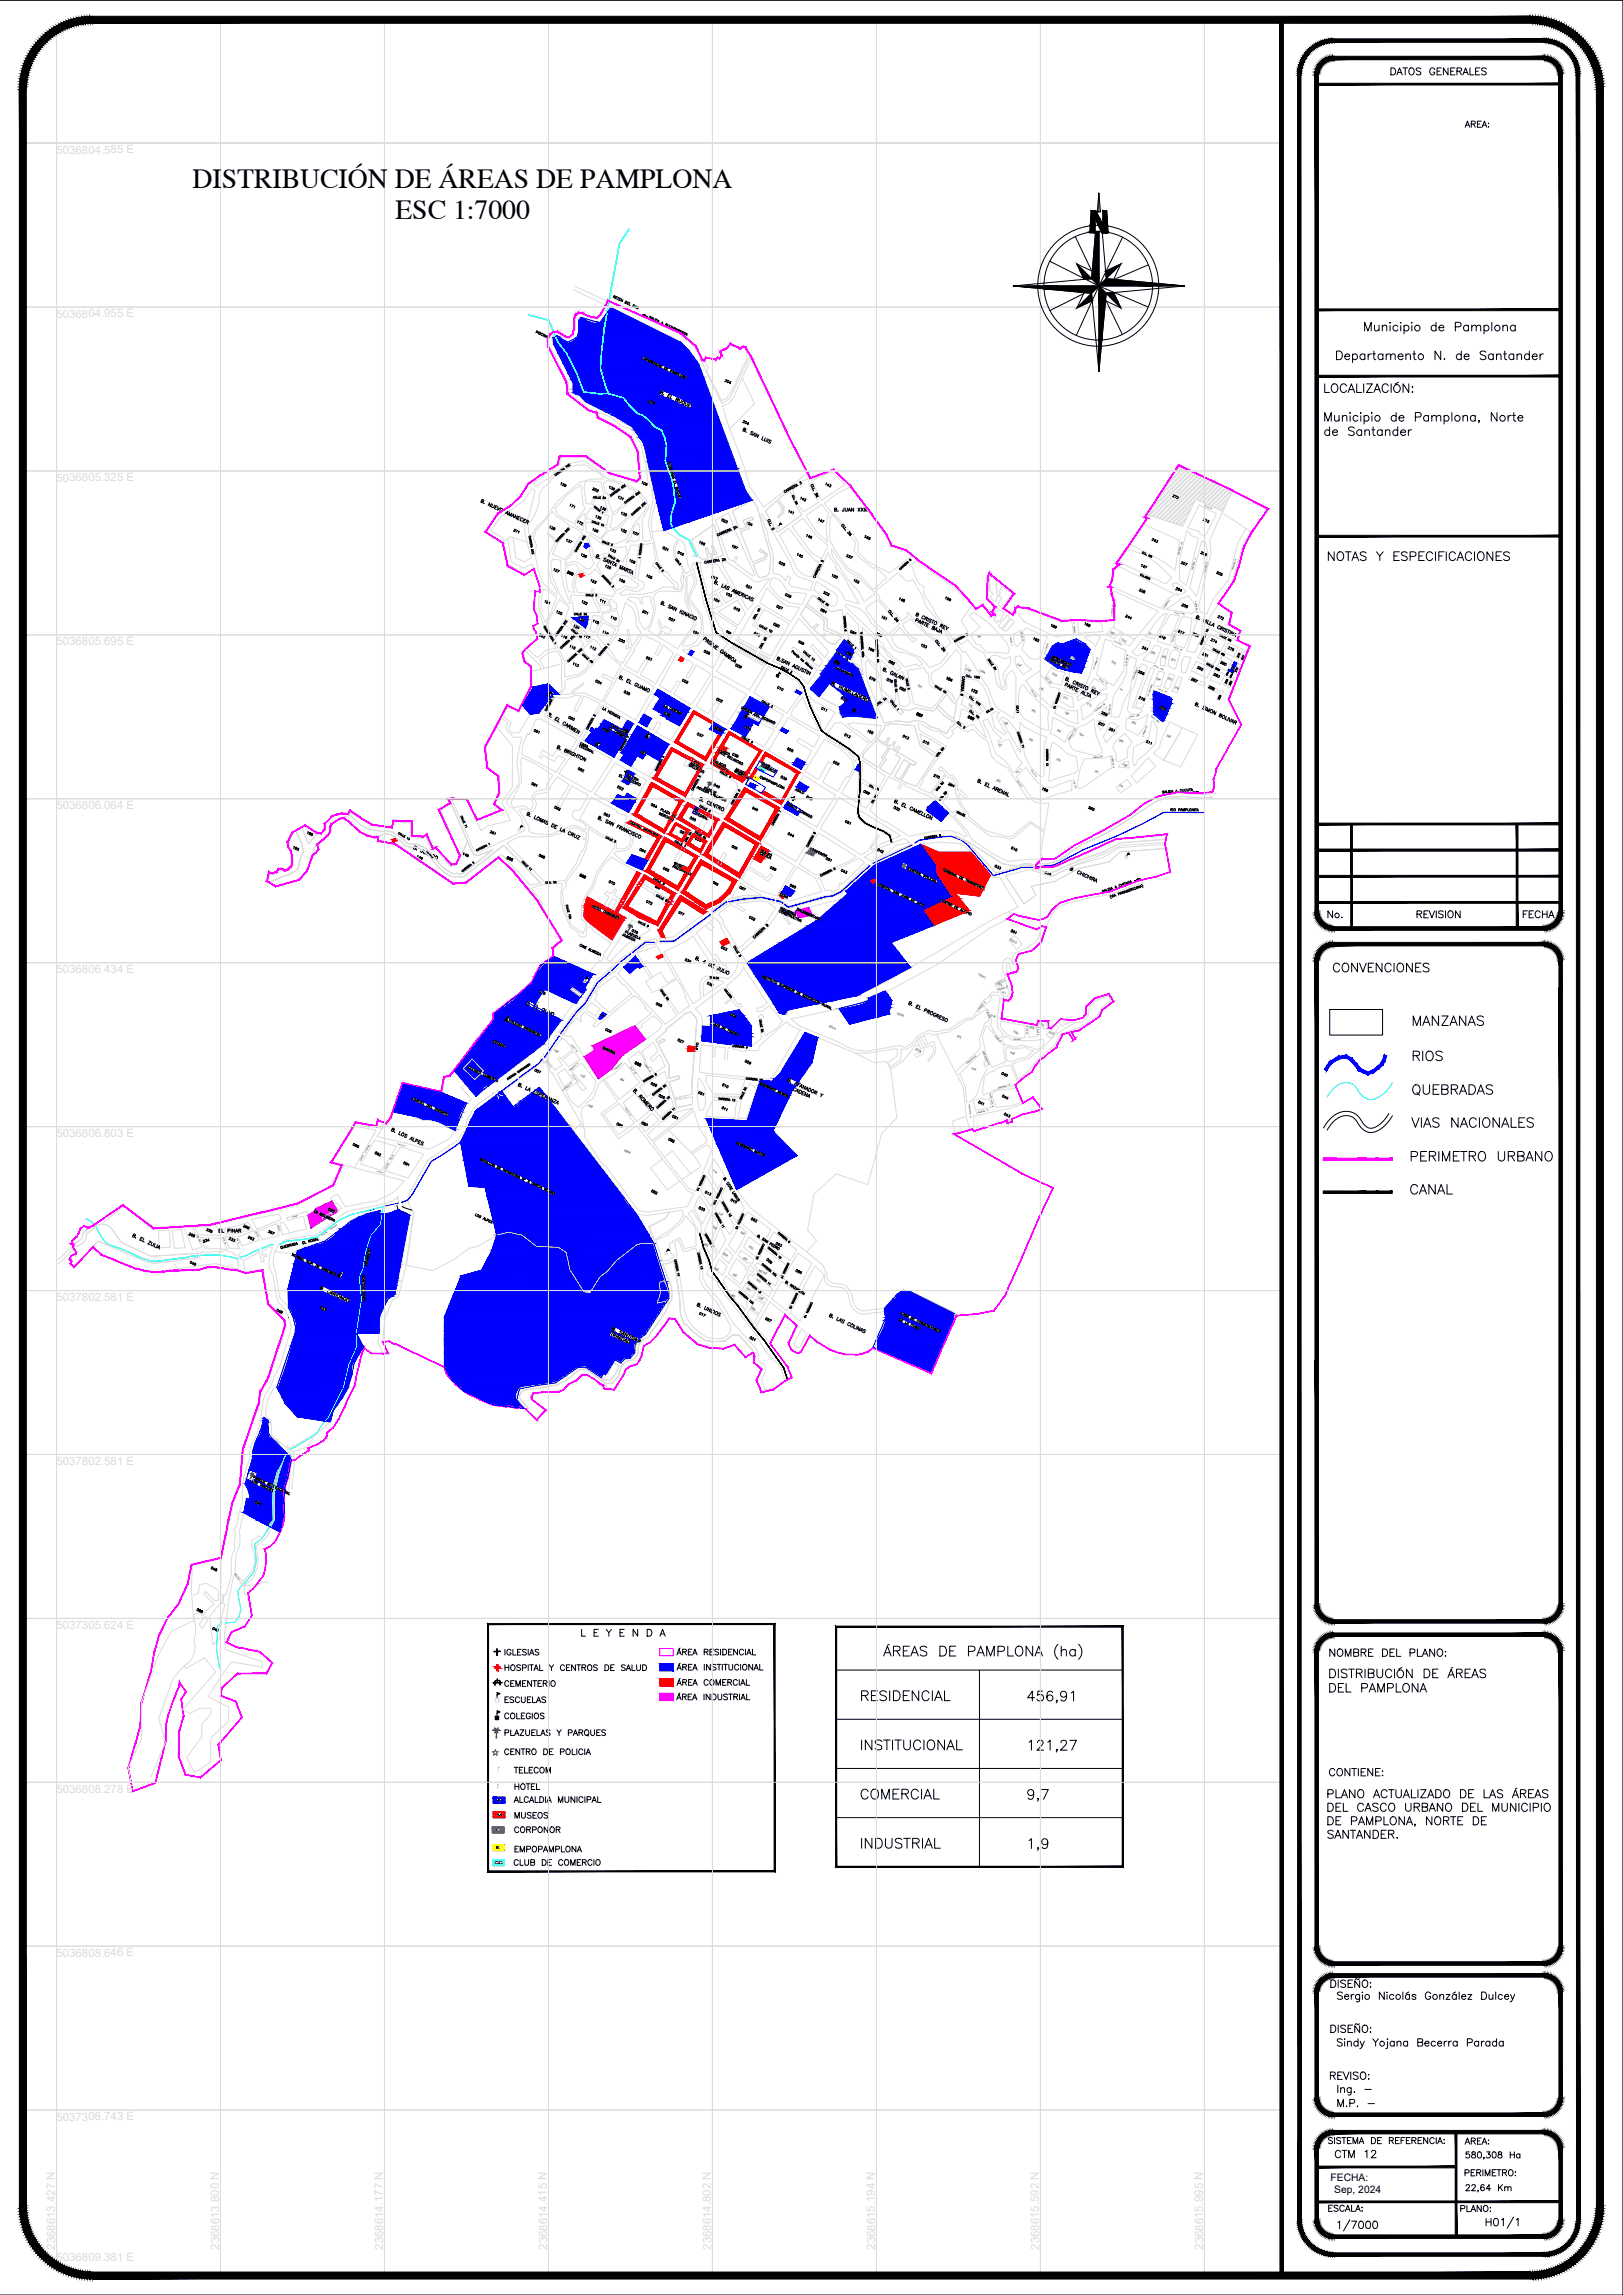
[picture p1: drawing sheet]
<svg xmlns="http://www.w3.org/2000/svg" width="707mm" height="1000mm" viewBox="0 0 707 1000" stroke-linecap="round" stroke-linejoin="round" font-family="sans-serif">
<defs><g id="words">
<g font-size="12.1">
<text x="83.9" y="82">DISTRIBUCIÓN DE ÁREAS DE PAMPLONA</text>
<text x="172.2" y="95.6">ESC 1:7000</text>
</g>
<text font-size="10.6" x="383.8" y="724.3">ÁREAS DE PAMPLONA (ha)</text>
<g font-size="9.3">
<text x="447" y="764.8">121,27</text>
<text x="446.3" y="786.3">9,7</text>
</g>
<g font-size="8.8">
<text x="446.3" y="743.3">456,91</text>
<text x="447" y="807.5">1,9</text>
<text x="645.9" y="972.3">H01/1</text>
</g>
<g font-size="8.4">
<text x="373.9" y="806.8">INDUSTRIAL</text>
<text x="581.4" y="973.3">1/7000</text>
</g>
<g font-size="7.9">
<text x="614.2" y="463.5">RIOS</text>
<text x="614.2" y="478.4">QUEBRADAS</text>
<text x="613.8" y="492.5">VIAS NACIONALES</text>
<text x="613.5" y="507.3">PERIMETRO URBANO</text>
<text x="613.1" y="521.8">CANAL</text>
<text x="373.9" y="742.2">RESIDENCIAL</text>
<text x="373.9" y="763.8">INSTITUCIONAL</text>
<text x="373.9" y="785.3">COMERCIAL</text>
</g>
<g font-size="7.5">
<text x="577.5" y="245.5">NOTAS Y ESPECIFICACIONES</text>
<text x="579.6" y="424.7">CONVENCIONES</text>
<text x="614.2" y="448">MANZANAS</text>
<text x="578.6" y="867.5">DISEÑO:</text>
<text x="578.6" y="886.9">DISEÑO:</text>
</g>
<text font-size="7.1" x="578.2" y="723.2">NOMBRE DEL PLANO:</text>
<g font-size="6.6">
<text x="604.7" y="33.9">DATOS GENERALES</text>
<text x="252.2" y="714.4">L E Y E N D A</text>
<text x="577.8" y="775.1">CONTIENE:</text>
<text x="578.2" y="907.3">REVISO:</text>
<text x="581.4" y="919.3">M.P. -</text>
<text x="580.3" y="941.6">CTM 12</text>
<text x="637.1" y="942.3">580,308 Ha</text>
<text x="637.1" y="956.4">22,64 Km</text>
</g>
<g font-size="6.2">
<text x="637.1" y="56.8">AREA:</text>
<text x="577.1" y="401.1">No.</text>
<text x="615.9" y="401.1">REVISION</text>
<text x="662.2" y="401.1">FECHA</text>
<text x="293.5" y="735.5">ÁREA COMERCIAL</text>
<text x="293.5" y="741.9">ÁREA INDUSTRIAL</text>
<text x="218.7" y="757.8">PLAZUELAS Y PARQUES</text>
<text x="223" y="793.7">MUSEOS</text>
<text x="577.5" y="935.6">SISTEMA DE REFERENCIA:</text>
</g>
<g font-size="5.7">
<text x="218.7" y="722.5">IGLESIAS</text>
<text x="218.7" y="729.2">HOSPITAL Y CENTROS DE SALUD</text>
<text x="218.7" y="736.2">CEMENTERIO</text>
<text x="218.7" y="743.3">ESCUELAS</text>
<text x="218.7" y="750.4">COLEGIOS</text>
<text x="218.7" y="765.9">CENTRO DE POLICIA</text>
<text x="222.6" y="774">TELECOM</text>
<text x="223" y="781">HOTEL</text>
<text x="222.6" y="786.7">ALCALDIA MUNICIPAL</text>
<text x="223" y="799.7">CORPONOR</text>
<text x="223" y="808.2">EMPOPAMPLONA</text>
<text x="222.6" y="814.2">CLUB DE COMERCIO</text>
<text x="637.1" y="935.6">AREA:</text>
<text x="636.8" y="949.3">PERIMETRO:</text>
<text x="577.5" y="964.8">ESCALA:</text>
<text x="635" y="964.8">PLANO:</text>
</g>
<text font-size="5.7" fill="#0f0" x="213.4" y="766.2">E</text>
<g font-size="5" fill="#dbdbdb">
<text x="24.6" y="781.3">5036808.278 E</text>
<text x="24.1" y="980.4" transform="rotate(-90 24.1 980.4)">2368613.427 N</text>
<text x="24.6" y="985.5">5036809.381 E</text>
</g>
<g font-size="4.5">
<text x="579.6" y="950.4">FECHA:</text>
<text x="581.2" y="955.8">Sep, 2024</text>
</g>
<g font-size="4.4">
<text x="367.2" y="244.5">237</text>
<text x="258.6" y="326">P</text>
<text x="87.1" y="542.6">234</text>
<text x="214.5" y="750.7">J</text>
</g>
<text font-size="4.4" fill="#dbdbdb" x="225.1" y="362.3">P</text>
<g font-size="4">
<text x="336.9" y="296.3">J</text>
<text x="237.1" y="304.8">J</text>
<text x="323.1" y="314.3">J</text>
<text x="145.7" y="557.7">J</text>
</g>
<g font-size="4" fill="#dd6e00">
<text x="297" y="380.3">M</text>
<text x="215.5" y="792.7">M</text>
</g>
<text font-size="4" fill="#00f" x="215.2" y="786.3">A</text>
<text font-size="4" fill="#0f0" x="215.2" y="799">C</text>
<text font-size="4" fill="#ff0" x="214.8" y="806.8">E</text>
<g font-size="4" fill="#0ff">
<text x="214.1" y="813.5">C</text>
<text x="216.3" y="813.5">C</text>
</g>
<text font-size="3.5" fill="#dd6e00" x="313.6" y="327.7">M</text>
<text font-size="3.5" fill="#ff0" x="327.4" y="340.4">E</text>
<text font-size="3.5" fill="#f00" x="329.5" y="336.9">C</text>
<text font-size="3.5" fill="#0ff" x="330.6" y="337.3">C</text>
<text font-size="3.5" fill="#00f" x="326" y="344">A</text>
<text font-size="3.5" fill="#0f0" x="351.7" y="373.2">C</text>
<text font-size="2.7" fill="#00f" x="216.6" y="772.8">M</text>
<text font-size="2.7" x="216.5" y="779.9">P</text>
<text font-size="1.8" fill="#00f" x="301.4" y="369.1" transform="rotate(25 301.4 369.1)">M</text>
<text font-size="1.8" x="267.8" y="400.5" transform="rotate(26 267.8 400.5)">P</text>
<g font-size="1.2">
<text x="483.5" y="275.9" transform="rotate(23 483.5 275.9)">250</text>
<text x="425.3" y="277.2" transform="rotate(25 425.3 277.2)">180</text>
<text x="488.6" y="279" transform="rotate(26 488.6 279)">230</text>
<text x="466.1" y="286.8" transform="rotate(25 466.1 286.8)">215</text>
<text x="501.2" y="284.4" transform="rotate(21 501.2 284.4)">225</text>
<text x="506.1" y="286.2" transform="rotate(25 506.1 286.2)">240</text>
<text x="510" y="287.5" transform="rotate(23 510 287.5)">223</text>
<text x="420.3" y="291.8" transform="rotate(25 420.3 291.8)">178A</text>
<text x="426.4" y="292.4" transform="rotate(25 426.4 292.4)">178A</text>
<text x="443" y="289.8" transform="rotate(25 443 289.8)">247</text>
<text x="458.4" y="293.9" transform="rotate(25 458.4 293.9)">248</text>
<text x="484.2" y="288.7" transform="rotate(25 484.2 288.7)">242</text>
<text x="399.8" y="299" transform="rotate(26 399.8 299)">081</text>
<text x="475.4" y="299.6" transform="rotate(25 475.4 299.6)">214</text>
<text x="503.6" y="296" transform="rotate(25 503.6 296)">224</text>
<text x="508.6" y="295.7" transform="rotate(23 508.6 295.7)">232</text>
<text x="511.6" y="299.6" transform="rotate(27 511.6 299.6)">216</text>
<text x="452.7" y="300.2" transform="rotate(24 452.7 300.2)">246</text>
<text x="463" y="304" transform="rotate(25 463 304)">174</text>
<text x="421.7" y="307.4" transform="rotate(25 421.7 307.4)">155</text>
<text x="449.1" y="309.8" transform="rotate(25 449.1 309.8)">165</text>
<text x="463.7" y="310.7" transform="rotate(25 463.7 310.7)">183</text>
<text x="473.5" y="307" transform="rotate(26 473.5 307)">213</text>
<text x="437.1" y="315" transform="rotate(25 437.1 315)">189</text>
<text x="492.8" y="314.9" transform="rotate(25 492.8 314.9)">252</text>
<text x="448" y="322.4" transform="rotate(25 448 322.4)">160</text>
<text x="460.2" y="318.4" transform="rotate(25 460.2 318.4)">194</text>
<text x="470" y="320" transform="rotate(25 470 320)">164</text>
<text x="487.4" y="322.7" transform="rotate(25 487.4 322.7)">239</text>
<text x="508.1" y="320.8" transform="rotate(24 508.1 320.8)">226</text>
<text x="434.5" y="324.6" transform="rotate(25 434.5 324.6)">157</text>
<text x="460" y="331" transform="rotate(25 460 331)">162</text>
<text x="489.1" y="333.3" transform="rotate(25 489.1 333.3)">238</text>
<text x="433.9" y="340.1" transform="rotate(25 433.9 340.1)">265</text>
<text x="476.6" y="336.2" transform="rotate(25 476.6 336.2)">191</text>
<text x="439.9" y="409.9" transform="rotate(25 439.9 409.9)">020-D</text>
<text x="426.3" y="425.1" transform="rotate(25 426.3 425.1)">020-C</text>
<text x="390.7" y="441.9" transform="rotate(25 390.7 441.9)">020-B</text>
<text x="431.7" y="442.8" transform="rotate(25 431.7 442.8)">019</text>
<text x="361" y="447.4" transform="rotate(26 361 447.4)">020-A</text>
<text x="441.5" y="449.9" transform="rotate(25 441.5 449.9)">080</text>
<text x="448.6" y="447.8" transform="rotate(25 448.6 447.8)">079</text>
<text x="452.7" y="446.4" transform="rotate(25 452.7 446.4)">078</text>
<text x="416.8" y="451.8" transform="rotate(25 416.8 451.8)">075</text>
<text x="457" y="450.2" transform="rotate(25 457 450.2)">073</text>
<text x="241.4" y="458.1" transform="rotate(24 241.4 458.1)">032</text>
<text x="398.6" y="457.5" transform="rotate(26 398.6 457.5)">075A</text>
<text x="440.1" y="458.9" transform="rotate(26 440.1 458.9)">042</text>
<text x="423.2" y="465.9" transform="rotate(25 423.2 465.9)">074</text>
<text x="252.9" y="469" transform="rotate(22 252.9 469)">033</text>
<text x="270" y="470.6" transform="rotate(22 270 470.6)">084</text>
<text x="256.3" y="482.1" transform="rotate(22 256.3 482.1)">085</text>
<text x="271.9" y="501.7" transform="rotate(22 271.9 501.7)">085B</text>
<text x="310.3" y="510.5" transform="rotate(24 310.3 510.5)">014</text>
<text x="313" y="529.1" transform="rotate(24 313 529.1)">037</text>
<text x="310.2" y="534.9" transform="rotate(27 310.2 534.9)">038</text>
<text x="322.5" y="537.4" transform="rotate(23 322.5 537.4)">054</text>
<text x="306.6" y="542.4" transform="rotate(22 306.6 542.4)">039</text>
<text x="326.2" y="543.5" transform="rotate(26 326.2 543.5)">055</text>
<text x="314.9" y="546.7" transform="rotate(27 314.9 546.7)">059</text>
<text x="323.5" y="548.5" transform="rotate(26 323.5 548.5)">058</text>
<text x="311" y="553" transform="rotate(25 311 553)">062</text>
<text x="319.2" y="555.5" transform="rotate(28 319.2 555.5)">061</text>
<text x="329.4" y="557.9" transform="rotate(29 329.4 557.9)">060</text>
<text x="330.4" y="553.8" transform="rotate(26 330.4 553.8)">MZ 057</text>
<text x="325.2" y="561.9" transform="rotate(26 325.2 561.9)">063</text>
<text x="318.3" y="564.6" transform="rotate(28 318.3 564.6)">065</text>
<text x="330.6" y="565.7" transform="rotate(25 330.6 565.7)">064</text>
<text x="327.1" y="570.1" transform="rotate(25 327.1 570.1)">066</text>
</g>
<g font-size="1">
<text x="500.2" y="276.1" transform="rotate(24 500.2 276.1)">253</text>
<text x="487.6" y="342.4" transform="rotate(25 487.6 342.4)">238</text>
<text x="435" y="429.1" transform="rotate(22 435 429.1)">076</text>
<text x="436.5" y="432.6" transform="rotate(23 436.5 432.6)">077</text>
</g>
<g font-size=".8">
<text x="524.3" y="220.4" transform="rotate(25 524.3 220.4)">CALLE 7N</text>
<text x="514.9" y="237.4" transform="rotate(-74 514.9 237.4)">13A</text>
<text x="513.7" y="241.8" transform="rotate(-74 513.7 241.8)">CARRERA</text>
<text x="520.9" y="244" transform="rotate(-74 520.9 244)">14</text>
<text x="519.6" y="248.4" transform="rotate(-74 519.6 248.4)">CARRERA</text>
<text x="525" y="249.9" transform="rotate(-74 525 249.9)">CARRERA 15</text>
<text x="537.2" y="248.6" transform="rotate(-74 537.2 248.6)">CARRERA 16</text>
<text x="520.6" y="262.1" transform="rotate(81 520.6 262.1)">CARRERA 15</text>
<text x="507" y="265.7" transform="rotate(-57 507 265.7)">CARRERA 13</text>
<text x="511.5" y="267.2" transform="rotate(9 511.5 267.2)">CALLE</text>
<text x="514.6" y="267.7" transform="rotate(9 514.6 267.7)">5AN</text>
<text x="512.2" y="275.4" transform="rotate(-74 512.2 275.4)">14</text>
<text x="511" y="279.8" transform="rotate(-74 511 279.8)">CARRERA</text>
<text x="511" y="282" transform="rotate(22 511 282)">CALLE</text>
<text x="478" y="286.4" transform="rotate(109 478 286.4)">CARRERA 12A</text>
<text x="490.9" y="285.1" transform="rotate(99 490.9 285.1)">CARRERA 13</text>
<text x="514" y="283.2" transform="rotate(22 514 283.2)">5N</text>
<text x="495.2" y="290.8" transform="rotate(109 495.2 290.8)">CARRERA 13A</text>
<text x="502.4" y="290.2" transform="rotate(22 502.4 290.2)">CALLE</text>
<text x="505.3" y="291.4" transform="rotate(22 505.3 291.4)">4AN</text>
<text x="455.1" y="294.9" transform="rotate(53 455.1 294.9)">CALLE 3BN</text>
<text x="478.7" y="296.1" transform="rotate(32 478.7 296.1)">CALLE</text>
<text x="481.4" y="297.8" transform="rotate(32 481.4 297.8)">4N</text>
<text x="501.7" y="297.9" transform="rotate(109 501.7 297.9)">CARRERA 13C</text>
<text x="449" y="300.8" transform="rotate(52 449 300.8)">CALLE 3N</text>
<text x="487.8" y="300.4" transform="rotate(26 487.8 300.4)">259</text>
<text x="504.4" y="300.3" transform="rotate(22 504.4 300.3)">CALLE</text>
<text x="507.3" y="301.6" transform="rotate(22 507.3 301.6)">4N</text>
<text x="477.2" y="310.1" transform="rotate(-37 477.2 310.1)">CARRERA 12B</text>
<text x="483.3" y="311.6" transform="rotate(-82 483.3 311.6)">CARRERA 13</text>
<text x="501.2" y="311.9" transform="rotate(42 501.2 311.9)">CALLE</text>
<text x="491.8" y="312.7" transform="rotate(-8 491.8 312.7)">CALLE</text>
<text x="495" y="312.3" transform="rotate(-8 495 312.3)">3BN</text>
<text x="503.6" y="314.1" transform="rotate(42 503.6 314.1)">3BN</text>
<text x="465.7" y="322.4" transform="rotate(-56 465.7 322.4)">CARRERA 12B</text>
<text x="498.1" y="321" transform="rotate(-69 498.1 321)">CARRERA 14</text>
<text x="484.2" y="329.6" transform="rotate(80 484.2 329.6)">CARRERA 13</text>
<text x="449" y="335.6" transform="rotate(51 449 335.6)">CALLE 1N</text>
<text x="476.1" y="330.4" transform="rotate(-6 476.1 330.4)">CALLE 2AN</text>
<text x="442.8" y="337" transform="rotate(-41 442.8 337)">CRA. 11</text>
<text x="442.9" y="340.4" transform="rotate(52 442.9 340.4)">CALLE 0</text>
<text x="467.5" y="340.1" transform="rotate(76 467.5 340.1)">CRA. 12A</text>
<text x="426.4" y="440.8" transform="rotate(-55 426.4 440.8)">CARRERA 10</text>
<text x="429.7" y="440.3" transform="rotate(67 429.7 440.3)">CALLE 6A</text>
<text x="447.3" y="446.7" transform="rotate(92 447.3 446.7)">CALLE 5A</text>
<text x="451.8" y="447.6" transform="rotate(83 451.8 447.6)">CALLE 5</text>
<text x="248.7" y="455.2" transform="rotate(52 248.7 455.2)">CALLE 11D</text>
<text x="433.4" y="451.4" transform="rotate(48 433.4 451.4)">CALLE 6A</text>
<text x="441.5" y="453.2">CALLE 6</text>
<text x="428" y="458" transform="rotate(68 428 458)">TRANSVERSAL6A</text>
<text x="237.7" y="462.5" transform="rotate(52 237.7 462.5)">CALLE 12</text>
<text x="248.1" y="466.8" transform="rotate(-40 248.1 466.8)">CARRERA 7A</text>
<text x="267.9" y="466.5" transform="rotate(-45 267.9 466.5)">CARRERA 8</text>
<text x="274.3" y="464.9" transform="rotate(53 274.3 464.9)">CALLE 11B</text>
<text x="280.9" y="463.9" transform="rotate(55 280.9 463.9)">CALLE 11A</text>
<text x="421.1" y="463.8" transform="rotate(-39 421.1 463.8)">CARRERA 10A</text>
<text x="249.1" y="468.5" transform="rotate(52 249.1 468.5)">CALLE 11F</text>
<text x="245.3" y="475.4" transform="rotate(-39 245.3 475.4)">CARRERA 7B</text>
<text x="434.7" y="474.5" transform="rotate(-16 434.7 474.5)">CARRERA 11A</text>
<text x="272.2" y="483" transform="rotate(52 272.2 483)">CALLE 11D</text>
<text x="425.5" y="485.4" transform="rotate(-15 425.5 485.4)">CARRERA 12</text>
<text x="159.4" y="502.3" transform="rotate(-60 159.4 502.3)">Centenario</text>
<text x="173.1" y="498.6" transform="rotate(17 173.1 498.6)">CALLE 13</text>
<text x="157.2" y="506" transform="rotate(-60 157.2 506)">Avenida</text>
<text x="168" y="509.4" transform="rotate(-60 168 509.4)">Avenida</text>
<text x="170.2" y="505.7" transform="rotate(-60 170.2 505.7)">El Zulia</text>
<text x="164.2" y="510.6" transform="rotate(17 164.2 510.6)">CALLE 14</text>
<text x="121.1" y="533.9" transform="rotate(77 121.1 533.9)">calle 15</text>
<text x="127.4" y="530.6" transform="rotate(-16 127.4 530.6)">pasaje</text>
<text x="85.7" y="538.1" transform="rotate(66 85.7 538.1)">calle 18A</text>
<text x="97.1" y="539.3" transform="rotate(72 97.1 539.3)">calle 18</text>
<text x="103.1" y="539.5" transform="rotate(72 103.1 539.5)">calle 17</text>
<text x="111.1" y="536.6" transform="rotate(60 111.1 536.6)">calle 16</text>
<text x="140.4" y="538.5" transform="rotate(-36 140.4 538.5)">Avenida</text>
<text x="144" y="536" transform="rotate(-36 144 536)">Santander</text>
<text x="119.7" y="627.7" transform="rotate(43 119.7 627.7)">calle 15</text>
<text x="102.1" y="685.8" transform="rotate(53 102.1 685.8)">calle 15A</text>
</g>
<g font-size=".7">
<text x="484.6" y="268.3" transform="rotate(-86 484.6 268.3)">CARRERA 12A</text>
<text x="444.7" y="274.7" transform="rotate(80 444.7 274.7)">CARRERA 11A</text>
<text x="468.3" y="272" transform="rotate(-93 468.3 272)">12</text>
<text x="439.9" y="276.9" transform="rotate(80 439.9 276.9)">CARRERA 11</text>
<text x="456.3" y="280.2" transform="rotate(108 456.3 280.2)">CARRERA 11B</text>
<text x="468.5" y="276" transform="rotate(-93 468.5 276)">CARRERA</text>
<text x="485.2" y="279.5" transform="rotate(28 485.2 279.5)">CALLE 4AN</text>
<text x="433.9" y="429.1" transform="rotate(-23 433.9 429.1)">CARRERA 9C</text>
<text x="434.7" y="431.5" transform="rotate(-17 434.7 431.5)">CARRERA 9D</text>
<text x="431" y="476.4" transform="rotate(76 431 476.4)">TRANSVERSAL 6B</text>
<text x="422" y="480.9" transform="rotate(84 422 480.9)">TRANSVERSAL 6A</text>
</g>
</g></defs>
<!-- layer: MANZANAS -->
<g fill="none" stroke="#dbdbdb" stroke-width=".44">
<path d="M249.8 126.3l14.7 7-2.7 4.3-1.6 1.4-2.6-.2-4.6-2.1a2.48 2.48 0 0 0-2.4 2.9l-.1 4.5a4 4 0 0 1-3.5 3.5l-3.8-2.3a3.1 3.1 0 0 0-4.1 3.4l.1 1.4 8.2 16.5 .5 5 5.7 4 2.7 2.5 4.6 1.8M250.6 124.9l44.7 20.3 7.4 6 11.8 24.7 3.4-2.4 8.6-18 24.8 51-18.8 14.6M307.5 156.2l2.5 .2 1.8 .6 .7-.7 .7 .3 1.5-1.8-.7-1.4 2.2-1 2-2.4 1.7 1.1 1.3 .3 1 1 2-1.2a5.9 5.9 0 0 1 1.2 5.5l-2 3.3-2 4.6a39.8 39.8 0 0 1-5.1 9l-2 .9-6.6-13.1 .7-.7v-1.1l-.8-.2zM327.1 156.6l-7.4 16.5-2.3 2.8-2.8 .9 2.8 8.9 6.9 18.1 2.2 8.2 6.2 9.1M260.8 179.7l5.1 2 4.8 3.9 4.5 1.6 3.9 6 2.4 10.6 .6 5.9 2 4.1 .5 3.8-2.3 10.4 1.6 7.3-1.6 .6-2.3-.5-.3-9 2.9-5.3-1-3-3-3.9-6.7-3.7-6.7-1.6-1.8-1.1-1.3-1.5-2.7-2-5-3.4-6.7 1.1-5.6 3.6-3.6 3.6-.4-.3-4.6 3-1-1.5 10.8-7.5 1.1-3.5h10.6l10.7 7.3 11.6 3.5 2.1-1.3-1.1-12.4-3.1-6.3-6.3-4.7-8-3.8zM323.3 164.8l5.4 11.1-10.8 10.9M228.5 218l3.1-5.1 1.5 1-2.8 11.5-1.7 3.2v3.5l2.8 10.9-2.9 1.8-3.8-1.6-1.2-8.9-1.2-.4-3 2.2M228.5 217.9l-10.3 7.3-4.6 6 5.3 3.1 2.6 11.9 7.2 4 3.6-2.4-.5-1.9-3.8 1.6-5.4-2.7-1.4-10.1M239.6 209.3l3.8-2.9a30.5 30.5 0 0 1 8.6-4l.8 .7 1.5-.8 6.8 3.9 1.9 2.1-.4 .5-1.8-.1a19.4 19.4 0 0 0-8.5 1.7l-3.9 3.2a35.1 35.1 0 0 0-10.9 12.5 13.6 13.6 0 0 0-5.7 7.7l-1.4-1.3-.4-3.8a24 24 0 0 0 5.1-10.7l-.5-2.2 2-3.2 3.4-2.8zM246.8 215.7l6.3-4.4 .9 8.7 .8 1.7-5.1 6.3-6.8-3.6-1.1-2.9 3.4-3.5zM254.9 209.8l2.9-.2 4 .4 1.2 6-4.4 .2-1.2 3.5-2.1-.3-.9-6.8zM259.5 217.2l4 .8 1.3 5-1.6 .6-4.9-3.8z"/>
<path d="M262.7 210.7l1.9-1.4 7.2 2.1-7 4.5-.4-1-.5 .2zM264.7 217.5l2.4-2 2-.8 2.3-1.9 1.7-.8 1 1 2.3 .6 .7 .9-3.4 2.8-4.1 4.2-2.8 2.1zM327.6 218l-8.6 4.8 3.2 8 2.9-.9-1.5-3.1 4.1-1.5 .5 1.1-3.1 1 1.3 3-3.9 1.3 5.3 13.3 5-2.1 .7-1.2-1.5-1.2-.4 .4-.9-.9 .5-.7 3.2 2.3-.9 2-5.4 2.4 2.1 5.1 1 .7 2.7-.7a2.85 2.85 0 0 0 1.4-2.7 26.5 26.5 0 0 0-2.3-15.7l-3.2-11.9-5.1-7-18-49.3a29.3 29.3 0 0 0-14.8-18l-25.8-12.5-3.3 4.7-1.7 1.6h-2.9l-4.5-2a1.09 1.09 0 0 0-1.2 .2 1.09 1.09 0 0 0-.3 1.2l-.1 4.3-.8 3-3.9 2.2-4.7-2.8a1.68 1.68 0 0 0-2.1 1.8l.6 2 8.4 16.7-.5 1.7 .4 2.3 .6 1.2 2.5 .3 .9 1.7a20.6 20.6 0 0 0 7.3 3.8l5 2.4 5.1 3.8 4.5 2 5.1 7.2 1.4 7.9 1.1 4 .3 4 1 2.3 1.6 6.2-2.3 9.2 .4 4.8M345.1 213.1l4.3-2.2-.3-1.1 2.8-1 1.4 4.2 3.3 5.8-6.5 4.3-2.2-2.6zM353.4 209.3l8.9-3.6 5.8 5.4-10.3 6.9zM359.1 219.4l4.9-4 6.1-3.2 8.9 11.7 6.8 9.6 2.2 4.6 7.1 2.2 2.2 2.1-9.9 7.3-9.6-5.1-4.1-4.3 .2-3.8-2-3.2-8.2-8.9-.8-.3zM510.4 216.4l-8.5 8.5M510.8 216.7l-8.4 8.4M511.6 217.1l-8.2 8.3M512.1 217.3l-8.2 8.3M513 217.7l-8.2 8.2M513.5 202.7l23.2 11.4-4.1 8.8-11.8-5.4-5.6 11.8-14.9-4.9z"/>
<path d="M514.2 203l-2.4 2.4M514.6 203.2l-3.8 3.8M515.5 203.7l-6.6 6.6M515.9 203.9l-8 8M516.8 204.3l-10.8 10.8M517.2 204.5l-12.2 12.2M518.1 204.9l-15.1 15.1M518.5 205.1l-16.4 16.5M519.3 205.6l-18.8 18.9M519.8 205.8l-18.8 18.8M520.2 218.8l-9.1 9.1M520.6 206.2l-9.1 9.2"/>
<path d="M520.8 217.6l-10.2 10.2M521.1 206.4l-9.2 9.2M521.9 206.9l-9.1 9.1M522.4 207.1l-9.2 9.1M523.2 207.5l-9.7 9.7M523.6 207.7l-18.3 18.3M524.5 208.1l-18.2 18.3M524.9 208.3l-18.1 18.2M525.8 208.8l-18.1 18M526.2 209l-18 18M527.1 209.4l-17.9 17.9M527.5 209.6l-17.9 17.9"/>
<path d="M528.4 210l-7.5 7.5M528.8 210.2l-7.5 7.5M529.7 210.7l-7.5 7.4M530.1 210.9l-7.5 7.4M530.9 211.3l-7.4 7.4M531.4 211.5l-7.4 7.4M532.2 211.9l-7.4 7.4M532.7 212.1l-7.4 7.4M533.5 212.6l-7.3 7.3M534 212.8l-7.4 7.3M534.1 219.7l-2.7 2.7M534.8 213.2l-7.3 7.3"/>
<path d="M535.2 217.3l-4.6 4.7M535.2 213.4l-7.3 7.3M535.7 216.1l-5.6 5.7M536.1 213.8l-7.3 7.3M536.5 214l-7.3 7.4M223.4 234.3l6.2 2M240.8 222.9l1.3 2.1 2.7 1.2 3.6 3-5.9 6.1-3.7-3-.6 .4 2.3 1.6 1.2 2.2a16.2 16.2 0 0 0-2.8 11.4l1 5.2 2.8 5.1-.5 .9-5.6-4.8a35.8 35.8 0 0 1-3.5-12.4l.6-4.6-1.3-2.6 1.1-3.4zM249.2 229.5l2.8 1.5 1.8 1.7-1.7 1.9-3.3 6.1-2.9 3.1-5.2-2.3 2.2-5zM253.6 224.4l.9-.8 .6 2.9a5.5 5.5 0 0 0-1.1 4.8l-3.7-2.7zM254 233.8l1.1-.8 1.2 3.9a19.4 19.4 0 0 0 2.5 9l-.7 .6a2.3 2.3 0 0 1-2 1.5 2.3 2.3 0 0 1-2.2-1.2 4.9 4.9 0 0 0-7.6-.5 3.3 3.3 0 0 1 1.8-3.5l1.8-2.2 2.2-4.2zM255.6 227.5l5.1 1.3 3.5 1.2 .2 1-3 3.8-3.3-2.2-2.8-.7-.2-3.3zM256.2 233.8l.9-.6 5.5 4.1 6.5 1.5 3.7-.7-.1 3.5-1.4 3.5-5.8-3.8a4.6 4.6 0 0 0-5.3 2.1h-1.1z"/>
<path d="M257.1 221.5l3 .8 2.7 1.9 2.3 .5-.8 4.2-8.7-2.9-.1-1.9zM265 231.4l3.3-.6 2-1.1 3.2-3.7 7.3-5.4 .8 .9-2.8 3.8-2.8 3.2-3 6.5-5.1 2.1-3-.7-2.9-1.6zM266.5 224.5l1.8-.6 1.5-1.7 8.1-6.9 1.7 2.2 .6 1.7-11.3 10.3-1.9 .9-1.4-.7 .9-2.8zM274.7 237.7l3.5-.2-1.6 14.8-4.2-3.8 .9-6.7zM276.1 229.5l2-1.5 .5 1.8-.2 5.6-2.4 .8-.3-.7-2.9 1a6.1 6.1 0 0 0 2.4-3.9zM280.1 237.2l2.1-.1 2.2-.6 1.1 7.3-1.4 3 3.3 1.7-.6 .6 .4 .6 1.3-.4 .5 1.1 4.7 4.5-.1 1-4.7-.1-5 2.5-1-.1-2.9 .8-5.5-.1-3.6 .7-1-1.1 3.3-1.9a6.7 6.7 0 0 0 5.6 .8 2.32 2.32 0 0 0 1.1-3.9l-2.1-.9zM284 231.7l5-.6 6 3.5a9 9 0 0 0 1.9 12.6l.8 2.4-.6 .2-.7 3.4 .9 2.2-1.2 1.5-2.7-.3a1.53 1.53 0 0 0 2-1.6l-.4-.8-2.4-2-2.2-3.2h-.8l-2.8-3.8zM295.6 235.2l1.3 .7 1.7 1.9-.3 1.4 .8 1.9 .4 4.7 1.6 3.1-2.3 1-1.7-3.4-1.2-1.5-1.7-2.9-.2-3.2zM301.2 235.3l9.8-6.8 4.1 13.4-5.3 2-.4-1.4 2.8-1-1.6-3.9-.7 .3 1.2 3.1-2.1 .6-1-3-.7 .4 1.2 4.6-2.6 .1-2-1.5zM311.6 226.7l5.8-3.3 2.2 6.1-5.8 2.7zM313.8 233.7l6.2-3 8.8 19.8-.6 .6-8-5.9 1.1-2.5-.8-.3-1 2.3-2.2-1.1zM331.6 224.1l.8 .4 11.4 20 2 4.8 1.6 1.9 6.7 2.2-1.1 3.9-8.2-1.7-1.4-1.4 1.1-2.4-1.2-.9-1.1 2.1-2.2-2.4-3.3-.9v-7.7l-.2-1.8-1.6-4.2-.7-4.1-2.7-7.1z"/>
<path d="M333.3 222.7l5-4.5 2.4 3.2-.2 1.9-1.9 1.8 .5 .6 2.3-2.2 .1-2.6-2.6-3.2 2.5-2.2 2.6-1.5 3 6.6 2.2 3.8-10.5 7.6zM338.7 229.2l.9 .4-.4 .9-.9-.4zM339.6 233.2l4-3 8.3 10.7 2.9 3.1 2.2 1.1-3.6 6.1a7.5 7.5 0 0 1-6-3zM345 229.4l4.7-3.6 5.8 7.5 5.2 4.4-2.8 5.8-4.3-2.4zM351.2 224.6l6.8-4.9 2.8 3.9-1 5.7 .6 6.8-5.1-4.7zM362.2 239.2l6.5 9.1 5.8 3.5 3.7 4 2 1.6 .8 1.6-4.6 3.3-2.2-4.4a57.5 57.5 0 0 1-8.7-11.2l-2.6-4-.7-1.7zM362.6 224.2l9.9 11.8 .2 .7-.7 3.2 2.4 3 6.1 4.9 1-.6 4.8 4.5-5.8 5.1-6.2-6.5-4.7-2.7-1.2-1.2-4.8-7-2.2-4.3 .2-8.9zM491.4 239.3l8 2.8 4.8 3.6 6.1 5.9-2.5 2.9-20.5-9.6zM498.6 228.6l15.2 6.9-1.9 13-4.5-3.4-14.9-7.8zM515.5 228.7l-.5 .5M516.7 226.2l-2.7 2.7M517 231.3l1.5 1.1-.1 .8 3.6 1.4-5.2 20.4-3-2.2 .1-9.4z"/>
<path d="M517.2 225l-3.7 3.7M518.4 222.5l-5.9 5.9M519 221.3l-6.9 7M522.3 220l7.6 3.9-4.9 9.7-2.3-.8-.2-1.2-5.1-1.5zM523.4 235.8l1.8 .5 1 5.3-5 18.3-3-3.8zM532.3 223.4l-5.4 12.2 .6 5.3-5.4 23.3 .8 2.6 2.7 .8 3-6.8 6.5-8 4-16.1 3.7-6.4M532.6 222.8l-.3 .6 12.3 8.1-3.4 6.5-4.5 15.4-6 9.8M533.5 220.9l-1.6 1.7M233.3 257.9l1.7 .2a25 25 0 0 0 5.2 20.7l2 3.8-4.2 .6-3.9 3.5-4.4-4.2 4.6-4-.7-3.2-.9-1.3-.2-1.1 1.9-1.1-.4-3.4-1.2-3.1zM236.6 256.7l2.1 .6 3.8 3.2-2.3 5.8-2.6 4.8-2-4.5 .1-6.5zM240.9 243.7l3.3 .4 .3 6 1.2 5.9 2.6 7.1-1.4-.1-2.9-3.6-3.4-8.1-.8-5.8zM247.1 246.6a3.4 3.4 0 0 1 5.2 1.1l-2.2 3.5-.8 4.4 1 2.5-2.6-.3a26.9 26.9 0 0 1-1.5-10.1z"/>
<path d="M248.8 259.3l8.9 .5 3.5 7.1h-11.3l-.4-3.6-1.1-3.2zM253.1 248.4l1.2 1.1 2.3 1 2.7-2.6 8.8 10-1.2 2-8.6-1.4 .2-1.7h-.8l-.3 1.9-5.5-.5-1.6-2.8 .8-4.6zM259.3 259.9l5.3 1.1 .8 2.4-5-.5zM261.8 243.5l.4-.2a1.89 1.89 0 0 1 2.2-.5l5.3 3 .6 1.7-2.5 2.5 .2 .4-2.7 2.4-3.5-3.2-1.8-3.4zM268.8 250.4l4.4 .6 4.4 3.3a.97 .97 0 0 1 .5 1.1 .97 .97 0 0 1-1.1 .7 6.2 6.2 0 0 1-4.1-.7l-1.6 .5-2.7 1.5-2.5-4.3zM302.5 245.7l1.9 4 1 7.2 1.3 6.3 1.8 4.3 1.9 8.2 6.5 4.3-2.1 3.9-8.2-6.3M302.7 245.4l-1.3 .5 2 7.1-.2 1.8-2.7 4.9 .2 1.9 4.5 5.5 .7 1.5 .6 8.9M304.3 241.3l-.5 1.2-1.7 .1-.4-.7M304.4 245.1l.7-.1 2.9 .8 2.6 .3 1.9-.4 4.8 8.2-8.8 5.7-.7-1.4v-1.6l-1.2-3.3-1.6-7.5zM304.9 245.5l-.6-.5-1.6 .4-.4 .7M313.4 258.3l4.8-3 2.7 4.8-4.9 2.7zM314.2 245.2l1.4-.4 1.3 .2 12.4 8.5h1.3l4.1-1.4 .3 .4-6.7 9.1-.9 2.3-1.8 1.8z"/>
<path d="M334.1 256.2l5.3 5.5 3.3 2.3 5.6 .7-3.7 6.3-13.7-8.3zM336.3 251.7a6.1 6.1 0 0 1 5.2 3.5l2.4 3.1a15.8 15.8 0 0 1 7.5 .5l-2 4.6-5.2-.7-4.9-2.7-4.2-5zM353.9 259.5l1.3 .5 3 3.7 3.9 2.9 4.8-1 1 10.4-.6 .8-7-3.1 .1-3.7-8.9-6.8zM355.6 253.4l7.7 4.9a3.6 3.6 0 0 1-.2 6 13.2 13.2 0 0 1-6.7-5.9l-1.9-1.3zM360.6 240.8l1.1 2.2 2.5 3.2-.4 .7 .6 .6-.3 .5 1.4 .8 2.3 3.1 6.4 11.1-6.4-1.6-.4-1.9-2.7-3.2-8.4-4.5 1.1-3.4zM381.3 257.6l9.8-8 3.8 3.8 2.9-.7 4.2 7.5 1.3 4 7.6 9.2 3.3 6.7-2.4 2.3-7.2-6.4-.8 .2-3-4-2.1-2.1-.8-.1-2.3-3.2-.4 .2 .4 1.6-2.8 2.1-4.2-4.6-.8 .1-4.7-5.2v-1zM396.1 246.3l3-1.8 16.8 11.7 7.5 7.5-4.7 6.7 3 5.1-6.6 3.2-4.1-6.9a18.2 18.2 0 0 1-4.7-7l-3.9-5.9 .1-3.4-2.1-.9-1.7-3.3-1.2-4.1zM431.2 250.8l3.2 3-.9 1.1 .5 .3-.3 .5 .5 .4-.3 .5 .4 .2-.2 .3 .4 .4-.5 .7 .5 .4-.4 .5 .8 .6-1.2 1.7 .5 .3-.5 .7-2.5-1.8 1.4-1.9-1.6-1.2 .4-.7-.6-.4 .5-.7-.5-.3 .5-.7-.6-.4 .4-.6-.4-.3 .8-1.8-.6-.4zM436.2 255.7l.4-.2 4.4 3.1-4.6 6.3-1.5-1.2 .4-.6-.5-.4 1.6-2.1-1.1-.9 .5-1.3-.6-.5 .7-1-.2-.2zM485.4 248.3l2.2-1.3 24.3 12.1-3 1.7-3.2 4.4-21.8-9.8 .8-2.1zM510.7 254.5l2.1-.6 3.9 4-3.8 1.5zM243.8 261.1l4.1 3.5-1.8 5.5-2.5 3.9-2.7 2.9-3.1-4.3z"/>
<path d="M246.4 272.4l4.1 3.9-7.3 6.2-2-3.9zM249.4 270.7l4.3 3.2-1.5 1.6-3.3-3.1-.2-.9zM249.6 269.3l6.5-.8-.2 3.1-.9 2.1zM252.9 276.2l1.5-1.3 3 3.2-1.4 1.7zM258.2 268.2l3.4 .3 .3 1.9-3.1 5.4-1.8-1.4zM261 263.7l4.4 .1 .6 2-3.8 1.1zM262.4 267.6l6.5-1.7 .8 2.9 .1 2-.8 2.3-1.9-.4-4.3-2.5zM262.4 271.2l5.9 2.9-.7 .9-1.6 3.9-2.1 2.5-4.2-4.5zM265.4 261l1.5 .3 .4 1 1 .2 .6 2.5-2.4 .7zM272.4 262.6l3.1 2.4 1.6 4.7a5 5 0 0 0 1.9 5.6l.3 .3-3.7 6-.4-.4-1.5-6.9h-.7l.8 4.5-.7 .1 .1 .6 .8 .3-.4 1.7-.6-.2-.3 1.2 .4 .4 1.3-1.1 .7 .6-3.9 6.6-2.5-1.3-2.3-3.7-1.8-2 3.5-4.6 2.8-7.4-.1-2.7 .8-1.6zM274 260.5l.9-.4 3.5 .7 .8 2.3h.9l-.7-2.5 2.2-.7 2 .2 .1 2.7a6.3 6.3 0 0 1 .3 6.3l-.2 .7a8.3 8.3 0 0 1-2.8 4.7l-1.6-2.1a11.3 11.3 0 0 1-1.4-6.2l-1.8-3.6-2.7-1.2zM280.1 276.7l7.7 3.5-2.4 4.8 1.2 .6 2.4-4.6 4.4 3.7-7.9 13.4-1.8-1.3-4.8-2.8 3.4-5.6-1.4-.9-3.3 5.7-5.4-3.2 4.3-6.5-.4-.4z"/>
<path d="M286.9 269.7l1.6 3.9 .7 .1 .3-.7 2.9 1.5-1.2 2-2.8-1.5-1.4 2.8 8.1 5 6.9-10.3v-1.8l-3.7-9.4 .6-7.4-.9-3.4-.4 2.3 .1 1.9 .3 .6-1.5 2.5-8.6-.3a3.5 3.5 0 0 0-3.2 3.3l.9 5-1.8 6.5-1.4 2.4 3.9 2.7 1.5-2.7-1.2-3.9M299.4 262.4l-.2-11.2 2.3-1.1 1 3.6-2.8 6.3 .4 2.4 4.1 4.5 1.3 3.7v2.9l-.6 3.3-2.1 3.1-2.5 1.5-2.5 .1-.5-.8 6-8.8-.6-2.5-3.3-6.9M308.3 261.3l3.8-2.6 2.7 4.8-4.7 2.2-1.2-2 .2-.8zM310.6 266.6l10.4 6.8-3 5-2.7-2.2-.2-1-.5-.3 .2-.6-2-1.8 .3-.7a5.6 5.6 0 0 1-2-3.9zM313 266.7l8.3-5.2 3.4 5.9-3.2 5.1zM319.8 280l9.2 5-.2 .3-9.1-5zM320.5 278.8l.4-.1 8.6 5 .1 .5-9-5.1zM328.8 265l1.5-1.3 1.3 1.3-3.8 7.5 6 3.6-3.9 6.6-8.5-4.8zM332.8 265.5l11 6.3-8 14.1-4.5-2.4 3.4-6.4 1.3 .5 .4-1-7.2-4.4zM348 269.4l13 14.7-1.7 2.5-5.5-5.8-.6 1 5.2 6.3-1.6 2.5-11.3-8.8-.7 1.1 3 2.4 .7-.1 7.4 6.8-4.1 6.1-4.3-4.6-2.7-1.7-8.2-3.7zM351 264.1l8 6.2-.3 4.2 8 3.1-3 3.3-3-1-2.2-2.2 1.2-1.2-.6-.5-1.4 1.3-3.2-3 2-1.9-.5-.5-2.2 1.8-5.1-5.9zM351.5 263.2l-.5 .9"/>
<path d="M367.7 278.8l7.4 7.7 .8 7.5-.9-2.3-.8-1.3-9.6-7.1zM368.6 263.3l6.1 2 2.4 2.3 2.7 4.3 4.7 3.9 4.5 7.2 3 1.5 .7-.5 6.2 2.3 3 3-1.4 1.1-1.3-1-5.4 1.3-1.5-2-4.6-3.4-3-3.4 .2-.8-4-4-.4-1-12.4-12.1zM369.1 267.1l4.8 4.9 .9 12-5.1-5.4-1.7-10zM375.5 273.5l5.7 5 .7 11.9-5.5-4.9zM377.4 264.6l5-3.2 5.2 6.2 4.4 4.5-5.2 4.6-1.7-2-4.3-3.6 .1-.6-3.3-4.1zM393 272l3.6-2.3 7.2 7.1 3.4 2.6 3.9 4.2 1.9 1.3-3.3 4.1-4.7 1.9-4.1-4.4-10.1-4.5-1.9-2.2-.4-2.7 3.6-3.7 1.2 1.8 4.5 4.7 1.4-1.1-.8-.8-.7 .2-3.5-3.9zM422.1 268.3l2.2-1.5a45 45 0 0 1 15.4 15.7l-.5 2.2-7.6-.5-1.8 .2-3.1-3.6-1.5-.1-2.4-3.9 4.1-3.7zM434.3 264.8l3.3 2.4-1.6 2.1 .4 .2-1 1.3-.5-.3-.7 .9-1.1-.9 .5-.6-.8-.7 1-1.4-.8-.6 .1-.4zM438.7 268.1l1.3 1.3-3.8 4.6-1.5-1.1zM440.4 269.7l1.6 1.3-3.7 4.1-1.6-.7zM441.6 276.2l2.8-1.1 .8 4.4-2.2 2.2-1.4-1.6zM442.6 265.3l.7-.3 4.3 .4 14.7 5.7 4.5-.4 .9 5.8-8.1 .9-13.4-6.4-3.3-4.2z"/>
<path d="M446.8 273.7l9.4 3.9-3.1 8.5-1.2 1.2-3.4-.3-1.5-2.2-2-1.6 1.4-4.3-.9-3.4zM469.3 270.4l10.5 1 .6 3.8-10.5 .7zM472.4 277.8a8.1 8.1 0 0 1 6.4-.7l.6 .2-2.3 4.5-.6-1.1zM481.4 278.6l2.8 .8 .8 2 5.4 1.9-.9 5.7 .1 3.2-4.6 6.6-7.4-4.8zM484.7 273.3l9.5 5.3-2.3 2.9-4.5-2.1 1.5-3.2-1-.4-2.7 2.5-3.3-1.9zM485.1 273.6l1.1-11.9-1.1-2.3 .1-1.9 19.3 8.9-10.3 12.2M497.5 278.6l3.8 .9-1.9 4.5-4 1.9-2.3-1.7 2-2.1zM505.8 268.5l2-1.3 .7 .2-5.7 11.1-3.9-1.1 4.4-6zM508 265.5l5.3-3.4 .5-.9 1.1-.7 .9 .2 1.8-1.2 2.8 3.9 .5 2.9-1.7 1.1zM509.8 267.7l4.1 .7-3.7 8.6-.3 4.3-5.8-1.9 1.8-5.4zM515 268.7l4.2 .6-.8 7-2.6 6.2-4-1.6 .4-4.8zM521.8 269l1.9 1.2-.2 7.4-3 6.8-3.6-.6z"/>
<path d="M527 276.4l6.9 3-2 4.2-6.9-3.1zM530.7 263.2l5.7 3.9-1.5 5.1 5.2 2.9-1.3 4.1-12.3-5.5 .6-5zM235.7 291.7l1.4-.5-2.1-3.7 4-3.1 3.8-.7a13.7 13.7 0 0 1 1.7 10.7l.3 5.8-1.3 2.4-2.5-.1-6.4 8.2-3.7 .6-4.7 8-3.2 .1-1.5-1.8 1.2-2.7-3.8-3 2.3-4.2 4.8 2.5 5.9-11-.3-.3 .3-1.5M235.7 291.7l-.8-2-6.3-6.3-.7 1.1 1 3.6 2.8 2.2-.2 4 .3 2.8M235.7 291.7l-4.1 .5M243.7 283.5l7.8-6.4 3 4-8.5 7.2zM244.8 289.2l-7.7 2M246 289.3l6.8-4.6 4.1 4-1.4 2.5-2.8 2.3-6.1 1.5-.7-.4zM253.7 283.1l4.8-4.7 2.2 2 1.7 2.8-4.8 5.6-1.3-2.3zM262.6 293.7l4.8 2.2 3-5.8-3.8-3.2-2.8-3.2-9 9.2-1.7 1.4-6.3 1.9-.8 1.4 .1 2.6-1 .8-.5 1 .1 .5 3.4 .2 1.2-1.2 .1-.7 4.9-3.4v1a15.6 15.6 0 0 0-4.9 4.1l4.9-.6 7.9 3.7 4.6-8.6-4.7-2.2 .5-1.1 1.7 .7M271.2 291.3l11 6.2 2.7 1.9-8.1 14.5-13.7-8.1zM294.7 285l4.8 2.9 .3-.4 2.3 2-3.3 5.5 1.2 .6 3.2-5.8 6.4 3.9-8.4 13.4-7.8-4.7 3.1-5.2-1.5-.5-2.9 5-4.8-2.9z"/>
<path d="M297.5 283.1h2.3l1.1-.9 3.1-1 1.9-2.4 8.2 5.7-3.4 6.7-13.4-7.6zM311 294.6l14.2 8-8.7 13-6-3.7 2.9-5.3-1.5-.8-3.5 5.2-5.2-3.2zM318.4 282l14.5 8.3-6.4 10.4-14.4-8.1zM319 281.2l8.9 4.8 .3 .6-9.2-5.1zM329.2 286.9l4.5 2.4 .2 .4-4.7-2.4zM330.1 285.6l4.6 2.6-.2 .2-4.5-2.5zM330.6 284.5l4.8 2.8h-.5l-4.3-2.4zM334.8 290.4l6.2 2.7 4.4 3.2 .7-.4 1 .8 2.7 4.2-7 9.9-14.4-8.9zM357.6 293.9l-2 2.5 .2 .1M364.3 284.3l6.4 5 .4-.3 2.8 2.5 7.3 19.5h.3l.7 1.6-.3 .3h-1.8l-9.1-.9-3.9 .5a5.8 5.8 0 0 1-1.4-4.3l-5.7-2.8a23.7 23.7 0 0 1-6.8-5l-.1-.6 4.8-5.7-.5-.3zM376.9 288.4l.9-.6 4.7 5 .3 2.2-1 1.4 1.1 1 1.3 5.8 .8 .6-3.4 2.3-3.8-9.5zM382.5 280.8l2.5 2.2 2 3.2 3.1 2.1 2.5 3.2-2 .9-7.5-7.9z"/>
<path d="M383.3 288.3l.8-.4 5 4.5 1.2 11.6-.8 1.8-5.3-5.1zM390.5 294.1l2.7-1.5 3.5 13.5-2 1.8-2.8-.3-1.5-9.3zM395.2 292.2l7.2-1.3 1 2.1 .8 .2 .5 3.1a3.6 3.6 0 0 0 3.5 4.1l3.2 1.5-3.4 4.8-2.4 2.1-7.6-2.1zM405.8 293.3l4.8-3.1 5.9-7.2 2.2 2.6-.4 16.9-1.7 3.5-1.9-3.4-2.7-2.1-3.1-1.3-2.4-1.4-1-2.6zM416.5 280.5l1.2-.9 1.1 1.3 2.7-2.2 2.5 3.1 4.8 3a9.7 9.7 0 0 0 3.4 6.1 15.1 15.1 0 0 1 1.9 6.7 3.6 3.6 0 0 0 3.5 2.9l.8-.5 .2-1.2a4.8 4.8 0 0 1 2.5-6.7l1.4 2.9v13.3l-1 4.8-4-2.8-2.3-1-2.2-2.8-2.7-6.8-2.7-4.1-3.9-7.1-3.2-4.6-1 .3zM420.3 295.5l5.3 .9 2.6 2.4 2.2 4.7 1.3 5-1.8 1.4-2.7-3.8-3.1-2.5-4-1.7zM420.7 289.4l2.1 2.9-.3 1-2.3-.1zM431.7 286.1a4.5 4.5 0 0 1 5 .7 3.7 3.7 0 0 0 3.4-.6 7.2 7.2 0 0 1-2.4 6.3l-.5 1a3.7 3.7 0 0 0 .1 3.2l.5 1.8-.5 1-.8 .4-.7-1.4-.9-6.4a5.6 5.6 0 0 0-2.9-4 1.41 1.41 0 0 1-.3-2zM442.5 286l1.9-.1 2.3 3.9 2.7 1.8-3.7 2.3-2.8-3.2-.9-2.3zM444.7 298.9l1.1-.7 1.5 2.6 9.7 9-.6 3.1 .4 5.4-3.6-.9-7.2-4.3-2.3-4v-6.4zM446.8 296.6l6-4.2 .7 1.8 4.3 5.2 3.8 .7-3.5 8.2-9.1-8.6zM457.9 291l2.3 1.2 3.8 .9-.9 2.2-.7 3.3-3.4-.6-3-3.8z"/>
<path d="M458.5 281.5l2.2-1.4 2.1 .5 6.1-2.1 .7 .6a9.1 9.1 0 0 1 6.7 8.4 35.2 35.2 0 0 1-3.6 11.2l-3.7 3.5-1.9 .3-3.2-1.3 2.3-8.6-5.9-1.7-5.1-3.7zM476.5 295.8h.5l5 3.6a.87 .87 0 0 1-.3 .9 .87 .87 0 0 1-1 .1l-2.3 .8a29 29 0 0 0-9 4.2l-.3-1.6a23.5 23.5 0 0 0 7.4-8zM492 285.9l3.1 1.4-2.9 13.6-2.5 4.2-2.3 7.5-3.5-.4 1-8.4a15.4 15.4 0 0 1 3.9-6.2l1.9-4.2 .2-3.4zM501.3 290.9l1.6 .6-2.4 6.6-2.6 10.1-1.7 .3-1.6-.7zM503.2 281.1l2.9 1-3 7.1-5.3-1.6 3.2-3.5zM504.6 292.4l2.6 .6-1.7 6.3-3.1-.4zM507.5 282.5l1.5 .6-1.1 3.1-.6 4.2-1.8-.5 .1-2.9zM509.4 293.5l2.4 .8-2.7 6.1-2.2-1zM510.6 283.5l1.3-.5 2.3 1.2-2.3 7.5-3.1-1.6 .9-5.3zM513.4 295l1.5 .3-2.1 6.6-2.3-.7zM516 285.9l2.8 .7-2.4 6.7-1.7-.5-.1-4.3zM518.4 294.8l6.6 3-.5 1.3-6.6-3.1z"/>
<path d="M521.1 288.1l6.6 3.1-1.9 4.3-6.8-3.2zM523.8 282.2l6.8 2.9-1.9 4.6-7-3.1zM526.5 298.7l4.3 1.9-.6 1.2-4.3-2zM529.2 292l4.4 1.9-1.9 4.3-4.4-1.9zM532.4 285.8l4.2 2-2 4.6-4.4-2.1zM534.9 294.3l1.1 .4-2 4.2-1-.5zM535.1 280l4.1 2.1-1.7 4.2-4.3-2.1zM536.6 295.1l1.1 .4-2 4.2-1-.5zM537.7 288.4l1 .5-2 4.2-1-.5zM539.4 289.2l1 .5-2 4.1-1-.4zM540.3 282.6l1.1 .5-2 4.2-1-.5zM542 283.4l1.1 .5-2 4.2-1-.5z"/>
<path d="M216.4 316.9l6.8 8.1v18l-4.5 6.6 3.6 7.9-9.7 2.4-3.1 2.1-6.3-13.4-6.4-.2M218.4 312.9l3 2.3-1.2 2.5 3.5 3.6h3.6l-2.2 10.3 .9 7.1a4.3 4.3 0 0 1-.5 3.6l-3.3 4.6a2.88 2.88 0 0 0-1.4 2.9 2.88 2.88 0 0 0 2.3 2.4 10.8 10.8 0 0 1 4.9 7.3l.6 2.4-19.8 9.4-1.6-.2-1.4-1.9-9.6-22.3M226 310.1l-4.8-2.4-9.6 18.2 .8 8.4 5.1 3.8 .3 7.4-2.1 4.7 3.6 2.9-11.6 4.5M233.3 313.7l2.1-.5 15.9 8.9-4.4 7.2-4.3-2.8-1.7 3-4.6-2.6-1.4 3 1 .5 .6-1.3 5 2.8 1.6-2.7 3.1 1.5-4 5.8-14.9-7.8 .7-5.3 2-3.8 .4 .5 1.5-2.6zM241.9 303.7l2.3 .6 4.2-.5a8.2 8.2 0 0 1 4.6-.6l-2.1 4.2-.8 2.3 1.1 .5 .7-1.9a8.9 8.9 0 0 0 2.1-4.9l2.6 .7 4.8 2.6-8.8 14.4-15.4-9.3zM262.4 307.3l13.4 8.1-8.3 14.6-13.9-8.1zM277.7 316.3l13.6 8.1-8.5 14.2-13.6-8.1zM286.5 300.3l14 8.3-8.3 14.1-6.4-3.5 2.2-3.9-1.5-.8-2 3.8-6.1-3.4zM302.1 309.6l13.6 8-8.2 13.9-13.7-8.1zM317.6 318.7l14.3 8.5-8.5 13.7-14-8.3zM326.7 303.6l14.6 8-3.2 5.5-11.4-6.2-.6 1.3 11.2 6-4.5 7.3-14.2-7.9zM343.4 312.7l13.6 8-2.4 5-6.6-4-.9 1.6 6.5 3.9-4.6 8.1-14.2-8.4z"/>
<path d="M352.3 310.3l2.9 4.5 1.2 3.3-.2 .4-12-6.7 1.1-2.5 4.4-5.7 2.7 6.9M353.7 304.5l-1.4-1.3-.4 .2 2.5 6.4M353.7 304.7l1.2 1.2 3.3 1.5 5.6 3.1-5 8.1-1.1-1.2M354.4 309.7l2.6 3.7 .8 4.1M363.7 315h2.9l11.8 9-3.7 5.5-1.8-.9-2.3-2.3-10-6.6zM369.2 315.3l2.4-.3 12.4 1.2-.9 3-3.7 4.4-5.6-5.1-2.6-1.1zM382.3 308.3l4-3.3 5.9 6.3 1.3-.8-1.3-1.7 3.6 .8 3.1-1.1 7.4 1.4 1.7-1.5 3 3.3 3.7 2.3-.1 .7 1.1-.7 .7 1.3-2.3 1.5-2 3-3.7-2.3-2.9-.7-3-2.3-4.1-.5-2.7 .8-4.7-.7-5.9 .9zM399.8 315.4l.8-.1 6 3.2 2.6 .4 3.6 3.1 2.6-2.2-.9-1.2 2.5-1.9 4.5 2.3 1.8-1.1h.8l2 2.3 4.1 3 1.8 6.4 2.4 2.6 4.5 2.4 7.9 12.1a10 10 0 0 0 7.3 3.3h2.8l-2 11.8-6.3-3.8-7.9 6.5-1.9 .1-9.3-2.6-7.4-5.9-.6-2.1-2.9-3.7-1.1-4.2 .4-.3 2.7 2.1 .4-.2 .2-.6-3.1-3.2-.9 .6-.4-2 .6-.6-1.1-2.6-1.7-1.7-.7 .5-4.1-4.2-1 1.4 .6 .9 1-.5 1.2 1.7-6.6 8.3-4.8-2.2 2-3.4-.2-.5 10.3-14.4-11.7-6.9zM400.7 319.7l9.4 5.4-2.1 3.4-6.2-4zM408.6 307.3l-.6 1.1M412.5 302.4l2.9 4.1 1.4 .2-1.5 6.4-2.5-1.6-4.2-4.2zM415.3 313.1l.4 .9"/>
<path d="M418.8 309l2 .4 5.5 4.2 3.4 8.1a19 19 0 0 1-5.1-5.6 2.88 2.88 0 0 0-3 .3l-.5 .5-3.3-2.5zM419.9 302.9l8.3 6.9-1.5 1.6-3.3-2.5-2.3-.4-2.4-1.7zM428 314.2l2.1-1 2.7 5.5 3.5 3-1.7 1.3 1 .7 1.8-1 2.3-.5 3.3 7.4 2.3 3.2-1.2 .8-1.5 2.4-1.1 .8-3.7-5.3-4.2-3.2-2.9-8.4zM431.8 311.2l1.9-1.1 1.6 .4-1.2 1.7 3 5.9 1.3 1-1 1.1-4.1-3.1zM436.6 312.4l2.5 1.4 3.5 4.3 2 7.5-.2 2.2-8.5-14.6zM444.4 314.7l1.7 1.9 4.2 2.3 5.7 2.4-1.1 3.4-.1 13.3-1.2 .6a16.4 16.4 0 0 1-7.8-14.3l-1.7-6.5zM458.6 312.7l3.5 1.5 2.7 2 3.6 .7-2.9 3.1-1.6 3.5-3-2.2-3.5-1.8 1-2.4-.2-2.3zM460.6 307.4a11 11 0 0 0 8.7 2.3l.4 5.8-4.4-1.4-5.9-3.4zM462.7 302.9l1.3-.2 3.2 1.1 .4 4.4-1.4-.1-4.8-2.8zM469.6 317l3.6-1.5 3.3-2.2a20.3 20.3 0 0 0 2.1 9.9l1.4 2.9v1.8l-2.5 1.6-9.6-2.6-1.2-1-1-3.3 2.6-2.7zM470.9 307.9l8.3-5.4h3.1l-.2 2a13.1 13.1 0 0 0-6.2 6.3l-4.3 3zM478.5 311.1l3.6-3.3-.9 4.7z"/>
<path d="M478.6 313.9l2.1 .3-.4 3-1 1-1-1.8zM483.2 314.9l2 .2 2.1 1.4-1.4 1.2 .5 1.8-1.7 .9-2.9 3.3-1.3-2.9 1.6-2zM490.6 312.9l4.6 .8 4.8-2.4-1 4.8-3.4 4.4-5.3-2.9zM493.3 308.2l4.2 1.2 .1 .3a3.8 3.8 0 0 1-6.4-.1l-.2-.2 1.3-7.2 2.3-5 1-5 1.8-3 2.5 1.1-6.6 18M501.7 314.3l.9 .2 1.5 2.7-.6 6.4-1.9 2.4-5.9 5.1-1.1 2.4-.6-.1-.7-1.8 .6-6 6.4-3.4zM502.7 301.1l6.6 2.6 1.1 1-.2 1.9-3.1 7.3-.6 .6-3.8-3.1-.4-8.8zM514.8 317.1l6.9 3-7.4 14.1-7.4-2.9 7-11.9M531.9 300.7l1.1 .5-2 4.1-1-.4zM227.3 330.1l6.5 3.1 7 4.7-3 4.6a.92 .92 0 0 1 .2 1.2 .92 .92 0 0 1-1.2 .3l-.2 .1a4.2 4.2 0 0 0-4.4 5.9 2.38 2.38 0 0 1-1.3 2.7l-.6-.2a4.1 4.1 0 0 0-4.7-.9h-.4a1.5 1.5 0 0 1-2.4-1.1l-.2-.5 .2-.7 4.3-8.7-.3-9.5zM252.8 323.2l13.8 7.8-9.1 14.2-14-8zM267.9 332.5l13.8 7.6-7.9 13.9-14.8-8zM292.4 325.7l7.5 3.9-2 3.8 1.2 .8 2.4-3.7 5 2.7-7.9 13.9-14.1-7.8z"/>
<path d="M307.6 335h2.1l11.3 6.3 .4 2-6.5 11.1-1.7 .3-11.2-6.3-.9-2zM333.4 327.7l14.9 8.8-8 14-15.5-8.7zM350.1 337.9l13.9 8.6-8.3 13.9-14.2-8.5zM359.2 322l-8.6 14.2 5.9 3.6 4.3-7.8 1.9 1.3-4.4 7.6 6.6 3.9 3.9-6.6 .9 .3 1.2-1.8 1.1-3-.9-2.6-4.6-4.6-7.3-4.4M360.2 320.5l4.6 2.9-.5 .7-4.5-3zM365.6 324.2l3.5 2.1-.4 .6-3.5-2.2zM370.2 327.4l1.8 1.8 1.6 .7-1 2.1-2.9-4.1zM374.1 332.7l-.6 17-7.1-4zM375.7 331.4l10.1 6.9-3.1 5.1-7.4-3.8zM381.7 322.5l5.4 3.1-3.2 4.6 1 .6-2.4 3.6-6.8-4.4 .4-.4-.1-.9zM387.7 326l3.2 1.8-.8 1.3 2.1 1.1-4.1 7.5-4.8-2.8 2.9-4-1.1-.8zM396.3 332.6l-4.4 7.1-2.3-1.2 4.1-7.5 4.5 2.6 .9-1.2-8.2-4.6 1.2-2.1-.9-.6-.9 1.7-.8-.5 .3-.7-.7-.3 1-1.9-.5-.3-1.1 1.8-.8-.4-.3 .6-1.2-.7 1.4-2.6-.7-.4-1.4 2.5-3.3-2 3.7-6.2 1.1 .3 .5-.7 10.8 .9 2.6 8.9 6.7 4.7-8.5 13-6.5-2.6 4.2-7.4"/>
<path d="M412.1 337.8l.8 1.2 .6-.2 .8 .4 .6-.2 1.4 3.1-.2 2.7 1.6 5.4 2.9 4.1-.4 .6-3.5-1.7-1.7 1.2-4.3-4.5 1.1-2.4 .6-.1 .7-1.2-.5-.4-1.8 1.4v.5l-1.2 1.5-3.8-3.4zM442.6 338.5l4.2-4.1a22.5 22.5 0 0 0 7.7 8.3 7.1 7.1 0 0 0 6.5-.7l6-1.9-.2 4.4-7.4 1.8-5.9 2.4-3.6-.9-2.1-2-1-1.9zM458.3 323.4l2.6 1.4 4.2 3.9 3.8 1 .7 5.8-1.4 1.4-9.3 2.7-.9 .8-1.3-.2 .7-5.6-.1-6.7zM472.2 330.9l.5-.2 8.3-.2 2.8-1.3 .6 5.6-2.1 .9-9.7 6.9-2.3 1.2-.8-.7-.3-1.5 1.2-6zM486 331.1l1.2 .9 4-2-.3-3 .7-1.7 1.6-1.9-3.2-3.7-3.5 2.7-1.8 3.3 1.5 2.8-.1 2.8M487.8 333.2l2.4-1.3 1.6-.1v2.9l-4.7-.4zM500.2 330.2l3.2 3.7-8.3 7.3-2.3-3.1zM506.9 331.3l-4.6-3.1 2.7-2.5 1.5-4.9 3-6.3 5.3 2.6-.9 2.3-7.2 12M152.4 353.4l3.5 2.7 5.7 3.5 9.4 1.3 .6-2.9 7.2 .5 .3 6.1 5 .9 1.3-1.1 2.8 6.3 1.5-.5 6.5 7.3 2.6-.5 4.8-10M195.4 347.6l9.9 22.8a2.88 2.88 0 0 0 3 2.3l6.2-2.3M195.7 348.1l9.6 22.3a2.88 2.88 0 0 0 3 2.3l6.2-2.3M196.5 350.1l-4.7 2.9 8.5 19.6"/>
<path d="M226.2 353a4.1 4.1 0 0 1 4.9 .7 2.09 2.09 0 0 0 2.3-2.6l.3-.9a2.87 2.87 0 0 1-.2-3.9l3.2-.7a2.43 2.43 0 0 0 2.9-2.6l3.2-4.4 5.2 3.3-5.3 8.8 1.6 .9 4.8-9.1 7.2 3.8-3.4 6.4-1.1 .5a1.54 1.54 0 0 0-2.4 1v1.3l.5 1.2 3.4 1.5 2.1 2-.5 1.3a4 4 0 0 1-3-1.3 4.9 4.9 0 0 0-4.9 .5l-5.7 2.4a18.9 18.9 0 0 1-8.8 0l-1.3-.4-1-.6 .7-1zM257.7 347.4l11.1 6-.2 .7 2.4 1.2 .4-.5 1.8 1.2-1 2.9a1.9 1.9 0 0 0 .7 2.7l.5 .8a5.6 5.6 0 0 1 1 5.4 5 5 0 0 1-6.1 2l.1-3.6a8.1 8.1 0 0 0-5.4-2.2l-7.3-4.6-2.2-1.9-1.1-.3zM273.1 358.6l1.7-1 13.3 6.7-8.4 14.8-8.4-3.8-3.8-3.2 .5-.8 .8-.3a6 6 0 0 0 6.6-3.3 6.4 6.4 0 0 0-2.1-7.5zM283.8 340.9l13.8 7.9-8.2 14.3-13.5-7.9zM294.3 358.4l5.9 3.3-2.9 5.3-6.1-3.4zM315.1 358.2l15.5 9.4-8.4 15-8.5-5.3 2.9-5.1-1.4-.7-2.8 5.1-6.2-3.8zM324.3 343.2l15.2 8.8-8.3 14.4-15.5-9.4zM340.8 353.2l14.1 8.6-8.2 13.7-14.3-8.9zM365.6 347.5l8.1 5-.4 2.1 .2 1.7 1.5 1.6 2.7 1.9 7.7 3.3 1.7 1.3 .5 1.8-3.3 1.3-4.5 2.9-.5-.7 .9-1.6 .6 .1 2.2-4-.7-.4-4.4 7.2-2.8 1.5-17.9-11.4zM374.7 353.2l17.7 11-3.9 1.6-.2-1.4-.6-.9-1.7-1.3-3.1-1.4a17.4 17.4 0 0 1-8.3-4.9l-.3-1.2zM375.2 340.9l6.7 4.1-4.6 7.2-2.4-1.3zM391.1 343.7l1.3-2.6-5.4-2.7-8.2 14.7 5.6 4.6 2 .6 9.6 6.2 11.6-2.4 6.3-.1 3.9 1.2 2.5 1.6 .9-.7-2.1-3.4-3.8-4.4-9.1-8.5h-.9l-.2-.7-10.7-4.5 .1-.6-1.2-.5-1.5 2.7"/>
<path d="M486.2 343l4.8-3.4 2 2.6-4.9 3.3zM528.1 347.3a34.7 34.7 0 0 1-12.1-.3l-7.7 .4-4.9 1.9-13.1 8.7a92.7 92.7 0 0 1-19 9.8l-9.6 6.8-2 1.1-4 .8M528.1 347.3a34.7 34.7 0 0 1-12.1-.3l-7.7 .4-4.9 1.9-13.1 8.7a92.7 92.7 0 0 1-19 9.8l-7.7 5.6-3.9 2.3h-1l-2.5 .8-4.2-.2-.6 .2-.5 .8v1.2l5.3 1.7 1.9 .1 2.2-.8a100.9 100.9 0 0 1 19.3-7.8l8.5-4.4 19.7-1.5-.5 1.3-18.9 1.3-8.6 4.2a125.8 125.8 0 0 0-21.7 9.3l-2.9-.7-5.3-2 .4-.7-.1-1.2M528.1 347.3a34.7 34.7 0 0 1-12.1-.3l-7.7 .4-4.9 1.9-13.1 8.7a92.7 92.7 0 0 1-19 9.8l-7.7 5.6-3.9 2.3h-1l-2.5 .8-4.2-.2-.6 .2-.5 .8v1.2l5.3 1.7 1.9 .1 2.2-.8a100.9 100.9 0 0 1 19.3-7.8l8.5-4.4 19.7-1.5-.6 2.1-19.5 1.5-7.1 4.2-7.3 2.1a96.1 96.1 0 0 0-15.2 6.2l-2.9-.7-5.3-2 .4-.7-.1-1.2M529.6 345.3l-.4 .5a61.5 61.5 0 0 1-13.8 0 29.3 29.3 0 0 0-19.7 6.7 100.1 100.1 0 0 1-23.5 13.5l-5 3.1a21.1 21.1 0 0 1-11.4 5.8l-6.9-.5-9.9 1a102.5 102.5 0 0 1-14.9-8.9l-1.3-1.4-1.4-2.9-5.6-6.6 1-1.1 4.8 2.5 8.7 6.8 1.5 .6 5.1 .4 2.2 .9 2.2-.4 7.6-6.6 5.8 4-1.4 9.7 .9 .7-.7 1.5M127.8 362.9l1-.9a32.1 32.1 0 0 1 3.5 9.1l-1.6 3.7a5.8 5.8 0 0 1-4.3 6l-9.1 3.6-.9-.4 1.1-3.6 1 .5 2.4-.7a1.88 1.88 0 0 1 3-.6 4 4 0 0 0 3.5-5.4v-1.1a8.1 8.1 0 0 0-1.5-4.4 4.2 4.2 0 0 1 .8-3.9zM131.6 360.8l1.4-1.1 5.1 3.7-2 2.1-1.2 2-.6-.1zM136.3 372l-1.2 2.2a13.1 13.1 0 0 1-5.1 9l-7.2 2.5-2.7 .2M137.8 367.9a2.54 2.54 0 0 1-1.5 4.1l.6-2.3zM138.1 363.4l1.4 .2 1.6-1.1a3.4 3.4 0 0 0 .3-3.2 9.4 9.4 0 0 1 8.7-4.8 10 10 0 0 1 5.3 3.4 16.1 16.1 0 0 0 11 4.5 7.4 7.4 0 0 1 7.3 2l2.5 1.8a3.8 3.8 0 0 0 4.1 1.6l2 .4a12.8 12.8 0 0 1 6.5 4.9 18.8 18.8 0 0 0 8.6 7.5l1.5-.1a2.78 2.78 0 0 0 3.9-1l11.7-9.1M164.8 364.4l.2 1.8 7.4 1.5 10.4 6.7 14.8 10.5 5.3-.6 14.3-11 6.5 5.8 12.3 15.6M168 362.1a13.5 13.5 0 0 1 7.2 3.2l1 .9a3.8 3.8 0 0 0 4.1 1.6l2 .4a12.8 12.8 0 0 1 6.5 4.9 18.8 18.8 0 0 0 8.6 7.5l1.5-.1a2.78 2.78 0 0 0 3.9-1l11.7-9.1"/>
<path d="M171.2 364.3a19.4 19.4 0 0 1 5.6 4.4l1.4 .4a9.5 9.5 0 0 1 6.6 1.8l2.5 2.5a20.2 20.2 0 0 0 9.9 8.6l1.8-.1a3.8 3.8 0 0 0 4.7-1.4l11.8-9.2-11.8 9.2a3.5 3.5 0 0 1-4.7 1.4 9.9 9.9 0 0 1-7.7-3.6l-3.6-4.4a10.6 10.6 0 0 0-5.9-4.4l-.9-.3a6.4 6.4 0 0 1-6.5-2.8l-1.5-.9a6 6 0 0 0-6.8-1.5l-1.7 .5a13.5 13.5 0 0 1-9.9-4.4l-3.9-3.5-1.1-.5-1.8 .5-3.9 2.6-.3 1.1 .1 1.8-.6 1.1-5.2 4.7M189.3 379.3l8.3 5.6 5.3-.6 14.3-11 6.5 5.8 10.2 12.2M217.2 373.3l1.4-.8 12.4 13.3 4.6-1.1-16.1-16.1-.6 .1-4.3 3.4 4.3-3.4 .6-.1 16.1 16.1M256.4 360.7a35.5 35.5 0 0 0 10.3 6.1l.8 .8 .1 1.7-7.7 10.7-2 5.8a16.5 16.5 0 0 0-4.6 12.1l-.3 1.8a2.31 2.31 0 0 0 1.9 2.1l.5 .7-.2 1.1-1.1 3.1-5.2-3.5-3-7.2-1-7.3 2-3.4-.6-.6 6.5-8.7 2.7-6.7 .7-3.6zM266.4 373.4l12.6 7.3-7.1 12-4.5-2.7 1.2-2-.8-.5-1.6 2-2.1-1.3-.8 1.4 2.1 1.2-2.6 3.9 1.6 1 2.4-4.1 1.9 1.1-2.4 4 1.5 .6 2-4 1.3 .8-2.2 3.8 3.5 2-5.8 9.7-5-3.2-5.4-4.6a4.5 4.5 0 0 1-1.8-3.4l.2-3.8 1.2-3.8 3-4.8 1.9-5.5 1.4-1.8 .2-1.1zM289.5 364.8l7.6 4.4-3.3 5.4 1.2 .7 3.4-5.4 5.7 3.3-8.8 14.7-14.1-8.1zM302 363.1l5.7 3.5-2.5 5.1-6.2-3.8zM303.5 361.8l4.2-7.7-8.2-4.5-4.5 7.2 13.9 8.2 4-8.1-3.2-1.9-4.5 7.9M305.3 374.6l15.7 9.1-3.1 5.6-4.6 4-5.8 2.8-10.6-7.1zM331.6 368.7l14.4 8.5-7.6 13.2-7.8-2.4-6.5-3.8-.3-.7-.7-.5 2.7-4.6 8.6 5.6 2.2-2.5-1.1-.7-1.5 1.8-7.7-5zM347.1 377.7l8 5 2.9 5.8-13.9 4.2-3.1-1.1-1.3-1.3zM356.5 363l16.5 10.2-2.9 2-11.8 5.4-3.1 .7-7.1-4.7z"/>
<path d="M376.6 373.5l6.4-4 10.9-4.1 2.5 1.7-6.3 1.4-2.8 2.8-7.9 4zM379.8 375.9l8.3-4.1 8.8-3.9 .9 .6-8.5 3.6-8.5 4.5zM419.5 366.2l-3.3-1.8a63.4 63.4 0 0 1 16.7 9.5 13.6 13.6 0 0 0 13.3 2.5l3.2 .2 .9 .7M421 367.6l-4.3-2.1-.5-1.1a63.4 63.4 0 0 1 16.7 9.5 13.6 13.6 0 0 0 13.3 2.5l3.2 .2 .9 .7M421.5 367.6l8 7.9 4.3 4.9M422.7 367.5l-1.2 .1M450.3 377.3l-5.2 .2-11.3 2.9M450.8 377.9h.1M490.3 373l.9 .4-.4 .9-.9-.5zM507.2 367.9l.5 1.9-19.8 1.4-4.7 4.4-13.5 2.9-10.2 5.6-10.4 2.2 2.2 3.9-5.3 3.6-8-12.2 12.3-3.1M507.7 365.7l.3-1.8-21.7 2-27 12.1-8.4 .2M237.3 384.3l-16.6-16.8 5.2-3 4.2-.2a26.5 26.5 0 0 0 18.1-2.9l2.1-.7 1.3 .1 1.7 1.2 2.2 .7-.2 2.7-1.3-.2-.1 .5 1.5 .3-.9 3.6-1 1.7-.4-.2-2 4.9-5.1 7.8-8.9 .7"/>
<path d="M277.7 385.6l4 1.8 .1 .5 3.5 1.7-.5 .6 7 3.7-5.2 9.5-7.9-3.4-7.3-4.3zM280.6 381.1l13.7 8.3-1.7 3.4-14.1-8.6zM296.3 390.1l11.6 7.2-14.6 11-5.2 .3-1.4-3zM307.7 397.6l.9 .1 .8 1.2-.1 .7M309.4 399.1l-15.5 11.3-6.3 .5M310.1 396l-.3 .8 1 1h.8M312.9 398.3l4.3-3.4 1.3-.6 5.2 3 .8-.8-3.4-2.3v-.4l10.4-1.3 3.1 .8 3.3 2.4-4.9 7.4-3.7 2.8-1.5 1.9-6.2 5.7-6.7-11.2 .2-1.1zM315.6 392.3l.8 .2 .5 1.3-.5 .7M316.1 392.4l-6.2 4.5M316.9 394l-5.9 3.8M317.7 391.6l-.5 .7 .6 1.5 .6 .1M322.6 384.9l9 5.2-7.7 .1-5.4 1.1z"/>
<path d="M336.6 391.2l.9 .6v1.4l-.7 .5M337.4 391.9l-5.6-1.2-8.1 .4-6.3 .9M337.5 393.1l-5.2-1.5-14.6 1.9M338.2 392.1l1.7 .2 1.4 1M338.3 393.1h1.2l1.3 .8M339 391.3l-.8 .5 .1 1.6 .8 .3M339.5 396.6l3.9 6.1 .9-.1-3.5-6h1l.6 .6 1-.5 2.2 1.1-.1 .5 .9 .3 .7-.5-.6-.7 .2-.5 19.8-5.2 2.6-2.1-.5-1.3 12-11 20.4-9.3 8-1.1 8.9 .7 2.8 1.6 2.2 2.1 9.5 11.3 3-.3 8.1 13-9.9 4.7-48.4 28.3-8.5 4-3.4 1.6-30 6.2-1.9 2-1.9-.8-17-26.3 11.9-10.5zM341.5 392.5v.6l-1 1.1-1-.2M341.8 393.9l1.7 .9 15.1-4.3 4.1-.7 3.4-1.5 11.8-11.8 .8 .6-11.9 11.9-3.5 1.5-19.6 5.3-2.4-1.4M342.9 393.9l-1-.1-1 1 .2 .6M356.4 382.7l17.9-8.7 2.3 2-9.8 9.4-.8-.7-.5 .5 .4 .9-.7 .5 .4 .6-3.1 1.7-.9-1-2.2 .2-1.8-4.5zM497.6 383.5l-14.5 5.3-10 1.6-6.6 1.9a11.5 11.5 0 0 0-9 5.5l-1 2.1a20.4 20.4 0 0 1-17.3-2.6"/>
<path d="M498 384.5l-14.6 5.3-10.1 1.6-6.6 2a10.8 10.8 0 0 0-9.8 7.9l-1.6 3.1M275.3 400.9l8.1 4.2-10.2 6.4-7.2 7.3-1.1-.1-.5-1zM278.2 415l8-2.7 8.2 14-3.7 2-2.9-4.7-3.4 2.1-6.8-10zM285 408.7l1 .6 .2 1.5-.7 .9M285.7 409.1l-4.7 1.1-11.5 8.2-3.4 3.5M285.8 411.3l-4.2 .4-10.5 8.2-3.6 3.7M287.8 408.6l-.7 .7 .2 1.4 .7 .5M289.3 414.8l10.1-5 2.5-1.9 10.6 16.5 4.2-2.7-.6-1.3-1.1 .4-3.1-5-1.6 1-7-10.4 8.2-6.5 2.7 3.4-.3 .7 7.5 13.7a10.6 10.6 0 0 1-1.1 5.4 6.2 6.2 0 0 1-3.3 3.4l-7.3-1.1a4.1 4.1 0 0 0-4.8 5.1l.5 4.5-3.5 2.4zM308.9 401.9l2.2 2.3-1.7 1.3-2.2-2.2M310.2 418.4l1.3-.7 2.1 3.1-1.3 .7zM439.5 409.7l2.6-2 3.2 3.9-2.5 2.2zM447.7 403.7l4.1 1.3 2.2-1.3 1.3 .7-2.1 6.2-3.8 3.5-5.7 1.5-1.4 2.6 .9 3a1.66 1.66 0 0 1-.8 2.2 1.66 1.66 0 0 1-2.2-.8l-.6-2.7a.63 .63 0 0 0-.8-.6 .63 .63 0 0 0-.4 .9 20.8 20.8 0 0 0 2 9.4 4.8 4.8 0 0 1-1.5 6.2l-1.7-.5-1.1 8.7 15.5 3.1 1-2.4 3.9 .4 .1 3 1.1 .5 3.1-3.2 1.4 1.7 5.3-2.3 4-1 1.6-1.8 .3-3.5 3.8-3.3 5.9-1.9 1.5 3.2-4.6 3.3-1.3 3.2-9 5.8-7 1.9-2.8 5.4-8.7 7.5-2.3 3.5-5.5 4.4"/>
<path d="M254.6 427l.9 .5-.4 .8-.9-.4zM257.7 436.9l3.7 2.7-2.1 3.1-4.1-2.8zM261.4 429.9l6.4-4.8 3.4 4.1 .7-.1 3.2 4-9.8 8.2-6.3-5.6 1.1-2.3-.6-.5zM264.3 423.1l.9-.1 .9 1.2-.2 .8M264.9 423l-4.7 3.8-6.1 10.4-4.7 4.4-3.3 5.7-2.6 2.4M266.1 424.4l-4.5 3.6-6.1 9.9-4.9 5.2-5.6 7.9M266.2 421.4l-.2 1 1 1.2h1M269 424.1l7.8-7.5 6.7 9.7-2.3 1.4 3 4.8 2.8-1.3 7.8 11.3-4.9 3.8zM284.4 425.7l-.9 .6M288.1 430.5l6.8-3.7 2.2 3.4 1.7 4-.4 .2 2.1 4-2.9 1.6 .1 .6-2 1.1zM288.1 430.5l-1.1 .7M302.9 439.6l12-9.2 3.4 4.7-2.4 1.9 .3 .4 2.4-1.8 1.6 2.2 .9 .8 2.1 .2-.8-1.7-1 .6-4.9-8.1 5.9-5.1 1.4-3.1 10.4 15.6-2.5 2-1.9 .3 .1 1.6 2.1-.1 3.1-2.5 5.8 6.7-2.5 3.1-5 3.2-1.8-7.3 1.1-.8-.9-1.2-1.4 1 1.3 9.6-4.4 3.3-8.5-1.2-.5 .6-12.5-1.8 .1-9a7.8 7.8 0 0 0-3-4.9z"/>
<path d="M307.9 426.8l6.8 .7 .5 .8-8.8 5.8-.2-5.4zM432 434l-1.5 .3 .7-.8a2.34 2.34 0 0 1 3.2-1h.6l-1.6-4.2 4.7-2.3a6.3 6.3 0 0 1-.6-7.6 1.59 1.59 0 0 1 1.9-1 1.59 1.59 0 0 1 1.2 1.7l.6 1 .6 .2a3.5 3.5 0 0 1-.3-4l.8-1.1a29.3 29.3 0 0 0 8-4.1 9.7 9.7 0 0 0 3-6.7l-1.7 1-12.7-4.7-7.9 3.7-22 15.5-22.8 12.3-.6-.4-7.2 3.1-.4 1.3-3.5 1.4-29.9 6.4 3.8 3.2 17.2 7.1a20.5 20.5 0 0 0 18.6 2.7l7.1-1.3 2.7 .8 3.3-1.9 2.1-2.9a12.6 12.6 0 0 1 5.4-2.6l.5 .1a10.7 10.7 0 0 0 6.5-.5 5 5 0 0 0 3.6-1.5l4.5-2.9a3.7 3.7 0 0 1 3.4-.6l1.6-2.2a14.4 14.4 0 0 1 3.3-5.3l2.3-1.6M432 434a2.37 2.37 0 0 1 3.5 1l-1.1 9 .2 3.7 2.6 3.4-1.9 1.5-2.3-3.1-1.8-3.4 .7-.5-.4-3.9-2-2.2-1.4-.8 1.1-.9a4.1 4.1 0 0 0 2.6-3.4zM438.9 430.5l.7 2.2a2.31 2.31 0 0 1-1.6 1.8l-1.6-1.2-1.8-4.4 3.4-1.3 1 2.9-3.3 .9M236.7 459.1l-.1 1.1 1.1 .9 1.1-.2M242 451.5l1.1-.3 1.5 .9-.1 .8M243.4 449l.1 1 1.5 1 .7-.5M244.8 452.4l-7.1 8.4M244.9 452.4l1.3 .7 3.3 4.3-5.2 4-.5-.7-.9 .8 2.1 2.6M247.6 447.2l3.8-3.7 1.6 1.9 .4-.6-.6-.9 .2-.5-.2-.4 1.8-2.1 5.3 3.9-1.6 2.1 .9 .7 16.9-13.7 .6 .5 .8-.1 3.6 4.3-.4 .7 3 2.4-7.2 5.3 1.6 1.6 1.8-1.4-.5-.7 5.4-3.9 .6 .9 .4-.3 2.6 3.2-1 2.2-16.3 11.2-4.7 6-5.8 4.3-11.8-18.5-2.5-.1-.6-.3zM262.5 441l1.5 1-2.5 2.3-.7-.5zM279.6 458.4l4.9-4.2 2 3.5-.5 1-2.7 2.5 .9 1.3 3.2-3 2.3 5.2-4.6 3-1.6-2.7-.9 .5-1.2-2-.4-2.3z"/>
<path d="M290 448.6l8.7-7 2.3-.6 2.6 3.4-2.2 27 .2 5.4-7.9 1.9-2.2-7.1 4.6-1.6-.3-1.2-4.4 1.1 .1-5.7-4.8-9 3.1-1.8-.9-.8-2.6 1.8-.6-1.2 4.6-4zM399.4 453.4l1.8 3.7-.3 1.3-2.7 1.3M400 452.3l2.4 4.3M400.3 455.3l-1.7 .6-5.5 6.8-5.1 3.2-2-3.4-5.2 .7-8.2-4.3M401.1 451.9l1.8 3.4 3.6-1.4a6.7 6.7 0 0 1 .8 5.3l-2.8 3.5-.4-.6a6.6 6.6 0 0 0 2.6-5l-.5-1.1-1.1-.4-2.5 1M402.4 451.3l1.7 3.6M402.5 456.6l-.5 2.7-3.3 1.5M407.9 450.8l11.7 23.3 1.2 12.4-5.9 2.1 1.1 5.2 7.5-1.8 .6 .8M429.3 447.3l.8-.2 1.5 2.2 .5-.1 1.1 2.3 1.2 1.1-.2 .3 3.4 3.1-.5 1.5 .9 5.2-5.8 2.4-2.8-6.1-1.5-7zM436.2 445l10.4 2v5.2a9.4 9.4 0 0 1-10.9-5.1zM438 451.5l3.2 2h8.7l3.6-.6 1 .3a3.2 3.2 0 0 1-1.2 3.5 3.2 3.2 0 0 1-3.8-.1l-1.7-.5a5.3 5.3 0 0 0-5.1 .3l-4.9-1.2-1.5-1.8zM438.8 456.3l3.6 1 4.6-.8a3.8 3.8 0 0 0 3.3 1.3l-2.1 2-2 1.1-2.4 .3-2.5 1.4-2.6-.3-.7-4.6z"/>
<path d="M448.1 447.3l3.3 .3 .4 4-3.6 .6zM452.6 445l3.1 .3 .4 3.1-3.7-.8zM455.8 450.9l4.3-4.4 1 1.4-3.3 4.6zM462.1 450.4l-2.8 5.3-8.6 7.5-2.3 3.4-4.9 3.9-2.5-6.9 4.4-1.6 2.8-.7 2.2-2a16.6 16.6 0 0 0 6.2-5.1l3.3-3.5 8.8-5.2 2.8-.1 2.6-3 .4-3.4 2.6-3 5.7-2.1 1.2 2.3-4.2 2.9-1.5 3.5-8.4 5.4-7.9 2.5M205.6 461.5l5 5.2-3.9 3.8-4.9-4.8zM214.4 476.3h1.3l1.5 1.9-.3 .8M215.3 476.4l-6.9 4.6-2.5 2.6-2.6 4.7-.6 3.8-3.4 4.8-13.1 8.8-8.1 14.7-.3 3.9 2.4 4.2-3.1 22.9 11.3 2.3 8.8-4.5 7.1-5.2 4.1-1 8.2-4.8 4.8-1.2 5.9 1.2 6.4 4.9 9.5 .5 3.5 2.3 1.5 7.3 6.1 9.7 2.7 .4 4.4-6.9 3.1-2.3 4.1-4.9 8.6-6.6 2.3-.8 4.9 .2 .3-.5M216.8 474.6l-.3 1 1.5 1.8 1.1-.1M235 461.4l.8-.1 1.3 1.2-.4 1M237.5 460.4l-.3 .3M237.8 460.8l3.8 5.5 3.4-2.2M242.8 468l3.1-2.3 3.8 4.9-4.1 2.9z"/>
<path d="M245 461.9l5-3.8 2.8 3.6-5.1 3.2zM249 466.8l4.3-3.6 6.4 8-1.2 4.1-2.5 3.4-4.1 4-3.5-3.1-1.9-4.6 4.4-3.2 2.9 3.4 1.6-.8zM260.9 472l1.8-1.3 6.2 9.3-7.2 5.3 7.7 11 7.9-5.8 22 28.3 2.9 1.4-2.8 5.6-17.5 2.4-3.8-.5-13.9-19.1-2-1.6-7.5-11.4 .1-2.5-1.8-8.4 .9-2.1 1.6-1-.4-.7 3.4-2.3zM263.3 470.3l4.5-2.4 4.5-4.7 6.3 8.5-8.9 7.5zM273.5 461.6l4.9-3.5 2.1 3.1 .2 2.5 3.1 4.7-4.2 2.5zM278.6 473.7l11-6.8 1 4.7-8.8 6.4zM293.9 479.3l7.7-1.3v3.2l-6.8 1.5zM301.6 476.8l-.2-5.4 2.2-27-2.6-3.4-2.3 .6-8.7 7 .3 .6-4.6 4 .6 1.2 2.6-1.8 .9 .8-3.1 1.8 4.8 9-.1 5.7 4.4-1.1 .3 1.2-4.6 1.6 2.2 7.1 5.4-1.3M301.6 478v3.2l-6.8 1.5-.9-3.4 5.4-.9M304 470.1l.9 .1 2.3 4 .1 7.1-1 2.5h-1.7l-.9-5.5zM307.9 468.6l16.7 1.9-2.1 6.5-12-.4-3.2-5.4zM310.6 479.5l10.6 .4-.8 2.7-.3 4.6-12.4-.7 .2-1.9z"/>
<path d="M311 477.7l10.6 .1 .3 .4-.2 .2-10.5-.1zM315.6 461.8l.3-5.3-4.3-.3-.3 4.3-.8-.2 .1-4.2-5.2-.8-.8 12 29.5 3a4.5 4.5 0 0 0 3.6-2.7l10.9-19a11.7 11.7 0 0 1-6-3.4l-11.9 10.7-.4 2-5.6-.2-.1 .4-2.2-.1-.7-.7-2.1 .1-.6-.7-1.8-.2-.5 5.5M326.6 472.1l1.8 1.3 1.1 1.3-4.3 12.7-3.7-.2 1.3-7.1zM388 465.9l2.7 21.1-6.7 7.1-6 22.2-13.8-4.8-9.7 9.1-2.7 15.5 3.9 4.4-4.3 5.1M416.3 466.9l10-9.2 .9-2.1-.7-2.2 2.6-7.9h.8l.9-.7-.3-2.5-1.4-1.9h-.6l-3.2 2.2-.4 .6a3.9 3.9 0 0 1-3.7 1.4l-4.3 3.1-1.3 .5a7 7 0 0 1-5.4 2l-1.9 .5a3.3 3.3 0 0 1-3.4-.3h-1l-3.8 2-1.8 2.7-3.3 2.1h-2.3l-.4 4.8-4.5 3-1.2-2 4.2-2.7 .1-3.1-1.1-.1-11.8 1.8h-5.4l-22-9-10.8 17.9-3.7 3.5-5-.3-5.7 17.4-17.8-.9 13.3 30.9 6 8 31.6 25 2.2 6.6 .7 .7 2.2 .7a6.4 6.4 0 0 1 7.4 4.8 11.2 11.2 0 0 0 2.2 5.7l.5 .4a4 4 0 0 0 4 .8l7.6-.9 1.6-2.2 3.1-2.8a4.2 4.2 0 0 1 5.5-2.6l2.8 .9 15.2 7.4a2.52 2.52 0 0 1 2.3 2.8l-10.4 24M417.9 468l9.4-9.1 .9-.3 1.1 3.9-.8 .5 .7 .6-.6 .5 .3 .6 1-.3-.1 1.8-1.8 3.1-2.5 7.9-3.2 3.3-1.3-.2-.5-6.3-2.1-5.5zM424.3 479.4l3.8-.8 .2 .5 2.7-.2 .8 3.7-6.9 1.2-1-3.7zM428.8 469.4l2.1-2.1 2.2-.5 .5-.9 4.4-1.6 .6 .4 1.6-.6 3.1 7.4-1.2 1.2-9.2 2.3-1.2 .9-3.2 1.3-.6-.8zM433.2 475.4l9.6-1.2 2.6 6.2-4.8 1.4-6.7 .8-1.6-4.4-.2-1.5zM442.1 472.7l.7 1.5M163.1 496.8l9.6 2.8-6.4 10.5-9.1-2.7zM165 488.5l2.2 .9-.9 1.9-2.1-.9z"/>
<path d="M174.4 499.7l10.2 3.2-6.9 10.4-9.7-3zM180.4 487.8l.8-.7 3.4 1.3a14 14 0 0 1 10.2 2.7l3.2 1.9-2.4 3.4-8.8 4.4-22.6-5.5 2.3-3.5-11.3-2.2M181.3 486.6l3.1 1.2 1.8-.2 4.5 1.1 2.9 1.3 4.6 2.7 3-8 2-4 2.2-1.6-4.6-5.3 1.9-1.5 4.6 5.4 3.4-2.5 .2-1 3.8-2.1 22-17.1 13.4-18 .9 .2 1.9-2.8-4.3-3.1 .7-.9 4.2 2.9 1.8-2-.5-.8 3.4-6.1-1.3-1.1 4.1-4.7 .8 .3 1.6-2.1-.6-.8 3.5-5-7.6-5.1-1.7-2.4a2.21 2.21 0 0 0-1.5 2.8l-.1 .5a1.11 1.11 0 0 1-1.2 1.4l-1.4 .1a8.5 8.5 0 0 0-4.7-4.5l-.5-1.7-2.6-6.1a21.6 21.6 0 0 1 0-11h-5.6l-5.2 1-2.7 1.1 4.8 6.5-.3 1.1 9.1 15.3-4 3.3 .4 3.6-4.9 3.3-2 2.5-2.7 5.5-5.7 5.3-10.7 8.1-.2 2.8-19.2 24.9-2.3 .3-1.2 6.6-16.9-3.8-5.4 15.3-3.7 4.2M249.7 492.7l19.9 25.7 2.9 4.8 4.8 5.9 4.7 .6 15.1-2.4 .7 2.2-1.7 2.7-6 5-1.9 .9-3.2 2.5M253.2 489.6l-3.5 3.1-14.8-18.9-11.3 8.6-4.8-6.4 17.7-13.5 1.4 1.1 2.3 3.9 .3-.1 14 24.5M263 485.6l6.7-4.7 6.7 8.5-7 5.1zM271.4 480.6l5.1-4.1 6.5 7.5-5.6 4.7zM278.4 489.9l5.7-4.7 2.9 3-6 5.1zM281.9 494.4l6.1-5.4 7.4-4.6 6.3-1.6 .1 .7-.7 .3-.3-.2-16.8 13.5zM281.9 480.2l9-7 1 4-7.7 5.9zM284.4 497.9l17.8-13.7 2.7 8.1 3 4.1-.4 1.4-6.6 4.4 .7 .5 6-3.7 1.1 .3 1.3 2-6.9 17.7-2.9-1.1zM285.4 484.3l6.9-6 1.1 3.8-5.4 4.7z"/>
<path d="M291.3 492.6l9.7 9.6M420.8 486.5l1.6 5.7M424.2 486.4l16.4-3.6 5-1.9 4.3-2.6 3.6 5.1-29.4 9.4zM445.4 480.4l.1 .6M149.5 507.7l-4.3 9.3-15.6 8-38.8 9.4-24.4 1.2-12.7-10-9.6 7.9M154.3 508.9l9.5-16.3-9.2-1.9-9.9 15.7 31.3 8.2-1.9 2.3a19.5 19.5 0 0 1-8.7 5.7l-1 .6-2.9 .7-2.8 .3-8.3 1.7-3.5-5.6-2.9 1.7 1.3 2.7 1.4-.6 2.2 2.6-6 3.5M288.6 505l-5.3 4 7.5 9.6 5.3-4M289.3 504.2l3.6-2.6 7.9 9.9M301.7 502.7l3.6 5.7-8.3 5.7M307.7 512.6l4.4 7.6-2.5 5.6-4.4-7zM311 505l4.6 7.2-2.8 6-4.3-7.4zM317.2 514.5l7.1 11.9-3.4 6.2-6.8-11.4z"/>
<path d="M35.3 535.3l1.4-.8 1 .5 .3 .6a5.5 5.5 0 0 0-2.4 4.1l-3.2 2.2-.9-.4 .2-.9 2.1-1.7zM36.6 537h.1M41.2 534.8l-2 1.7a3.3 3.3 0 0 0-1.9 3.3 5.7 5.7 0 0 1-5 3.6l1.1 2.2-.4 1-1.9 .8-.5 1.4 .9 .9-.6 .9 1.3 1.3 10.5-11 20.5 8.7 3.6 .9 5.8-.5 13.3-1.9M42.3 532.3l-.1 1-1.4 .9-.9-.4M42.5 533.8l1.1-.3a6.1 6.1 0 0 1 6.7 4.4l2.9 3.7 12.6 5.9 20.6-1.3M43.3 534.3l-.8-.5-1.3 1-.1 .9M69.1 536.3l4.8-.1 .2 7.4-4.8 .2zM74.9 536.1l4.1-.3 1.7 7.9-4.7 .3zM83.7 534.8l4.2 8.6-4 1.4-3.6-9.9M87.1 539.4l9.6 .2 2.3 4.8-9.7-.5zM93.9 533.6l2.3 4.8-9.6-.3-1.8-3.4M97.9 538.8l3.8 .1 2.6 5.3-4.4-.2z"/>
<path d="M98 535.3l4.6-.9 5.6-1.7 1.7 3.1-7.9 1.9-3.9 .1zM103.7 539l6.8-2.6 2.4 4-7.4 2.5zM109.6 531.3l11.8-2.3 1.2 2.3-10.7 4.4zM112.3 536.6l8.3-3.4 .9 5.4-7.2 1.6zM122 532.9l1.5-.2 2.8 4.5-3.3 1zM144.5 529.2l-.4-.8-3.7 2.3 .4 1.1-5.4 3.4-1.7-7.4-9 2.9 .5 1.2 7-1.9 1.3 5.6-7.2 1.6M172.7 522.4l1 .7-.8 2.3-1 .4M173.3 522.7l.2-1.3-1.8 1.4a22.3 22.3 0 0 1-8.2 2.7l-12.1 2.4-13.9 10.5-3.5 .2-4.1 .7a11 11 0 0 0-8.4 3.1l-1.6 2.9M173.5 527.1l-3.4 1.5-5 .6 .5-1.6-5.2 1.2-4.1 1.6a8.6 8.6 0 0 0-4 2.5l-1.7 .9-7.3 6.1-3.6 1.8-7.1 1.5-4 2.5a16.4 16.4 0 0 1-8.9-.5M176.6 523.3l-.9 .4-.5 2.1 .7 .8M178.5 529.7l-3.7 22.1-2.2 8.4-.6 3.9-3.1 1.9-3.5 7.6-.1 5.3-.4 4.4a2.9 2.9 0 0 0 .2 3.1l1.6 3.2h-4.7l-3.7-2.6-1.4 3.2a11.9 11.9 0 0 0-3.3 5.8 23.8 23.8 0 0 1-4.4 13.1l-4.1 5.8-1.2 4.8-6.8 5.7-2.6 4.3M179.4 527.4l.8 1.1-3.6 24-3.1 12.7-2.5 1.2-3.3 8.1-1.2 10.2 2.6-.3 2.2 1.2"/>
<path d="M299.8 528.8l1.7-1.5 3.8 6.4 .2 3.3-1.3 .4-.4-.5v-1.6zM304.6 521l4.2 6.4-2.9 6-3.6-6.9zM306.4 537.8l6 9.3-1.7 2.5-5.2-10.4zM310.2 528.5l2.6 4.9-3.2 7.5-2.7-4.7zM313.4 522.9l6.5 11.5-2.2 3.6-6.4-11.2zM313.8 534.6l2.3 5.8-3.2 5.8-2.3-4.1zM322.2 534.2l3.2 2.9-4.9 9-3.2-3.4zM325.6 528.1l10.2 7.9-3.2 5.6-9.9-8.7zM326.2 539l5.5 4-2.6 4.8-5.2-4.4zM337 536.8l10.1 7.9-2.9 4.7-10.1-7zM32 542.9l-6.7 6M32 544.2l-3.1 3.4-3.8 3.4"/>
<path d="M85.6 545.2l.8 .9-.5 2.3-.9 .4M87.5 546l.9-.4a7.7 7.7 0 0 0 5.2-.3l1.8 .2 1.9-.2a4.3 4.3 0 0 1 4.9 1.5M88.4 545.3l-1.1 .8-.5 2.2 .8 .6M102.4 546.9l.7 .1 .6 2.7-.5 .4M103.7 549.7v3.4l-10-2.4-16.4 2.2-1.4-2.2M104.8 545.9l-.7 .9 .8 2 .9 .2M106.1 549.3l7-3.8 .8 4.3 1.2-.2-.5-1.7 1.8-.5-.2-.8-1.8 .4-.3-1.9 2-.9v-.8l2.7 .2a12.4 12.4 0 0 0 .2 12.5l1.5 8.8a7.1 7.1 0 0 0 2.8 4.8 20.4 20.4 0 0 1 3.5 8.7l-4.7 16.2-2.5 5a27.5 27.5 0 0 1-4.2 8.5l-.7 1.9-.7 4.2a42.7 42.7 0 0 1-4.9 16.9l-.4 2 .2 1.6-2.3 7.8a66.5 66.5 0 0 0-1.2 13.6 18.8 18.8 0 0 0-1.9 6.8l-.4 1.4a4.7 4.7 0 0 0-.6 4.4l-.3 2.7a15.1 15.1 0 0 1-1.3 7.5l-.2 .9a35.6 35.6 0 0 1-2.3 15.1l-2.3 .4 .2-15.2 5.4-25.3 3-7.5 1.5-15.9 6.9-19.6 .7-5.3 3.1-5 7.8-23.3-.4-3-7.2-7.4-2.5-14.6-7.8 1.1zM119.7 545.2l-.1 .5a12.4 12.4 0 0 0 .5 9.1l1.7 10.5a20 20 0 0 1 6.9 14l-.2 .8a198.1 198.1 0 0 1-7.4 23.6l-.5 .7-.5-.4a19.9 19.9 0 0 0-4.5 12.9 6.6 6.6 0 0 1 2.8 5.8l-.1 2.6 6.7 5.6M287.6 558.8l1.4-.6 1 1.4a10.4 10.4 0 0 1 1.3 6.1l-1.1 1.5-3.8 .6 .1-.9a9.7 9.7 0 0 0 .7-7.3zM289.8 545.6l.9 .4-.4 .9-.9-.4zM293.1 540.7v.8l-1.6 .4 .8 4.6 .9-.1 .5 .6v1.2h-1.3l-1 1.1-2.9 .4-1.6-5.9M293.1 540.8l3-1.4 2.1 4.7 5.2-1.2"/>
<path d="M293.6 549.3l2.4 15.3 .4 8.1 1.8 4.7 .7-.4 2.1 2.7 6.4 4.5 3.6 .5 5.1-.4 3-2.5M293.6 549.3l-2.1 1.3-2.8 .2 3.8 10.3 .2 4.8-3 6.1-7.6 10.9-2.4 1.3-1.6 2.3-.2 3.7-2.2 2.4-3.1 .7-1.9 2.1-1.4 4.2-2.5 3.2-3.5 .1-.9-1.2-7.4-5.1-2.6 .3-5.4 4.4-4.4 2.3-13.9 2.2a2.56 2.56 0 0 0-2.4 2.6l-.1 .7 2.7 3.2M293.6 549.3l-2.1 1.3-2.8 .2 3.8 10.3 .2 4.8-3 6.1-7.6 10.9-2.4 1.3-1.6 2.3-.2 3.7-2.2 2.4-3.1 .7-1.9 2.1-1.4 4.2-2.5 3.2-3.5 .1-.9-1.2-7.4-5.1-2.6 .3-5.4 4.4-4.4 2.3-13.9 2.2a2.56 2.56 0 0 0-2.4 2.6l-.1 .7 .5 .7 3.3 3.5-.7 .9M294 541.4l1.6-1 2 5.1 2.8-.5 .3-.6 2.4-.5 1.9 10.5-.6 2.3 2.1 4.3 5.9 6.9 5.9 9.9-.2 2.7-2.6 2.6-2.2 .2a9.4 9.4 0 0 1-8.7-2.7 15.6 15.6 0 0 1-6.7-11.4zM303.2 542.8l-.2-7.7-4.2-5.2-1.9 3-3.6 2.8a12 12 0 0 1-6.4 4.2l-.7 .5-.4 .9 1.1 2.7M304.7 544.5l1.7-.4 2.7 8.3-1.3 2.8 4.7 3.4 .2 1.5 15.8 20.4 5.2 8.8 5.3 5.3 1.3 1.8 1.5 5.2-5.1 3.6-3.5 .6-1.5-4.3a8.4 8.4 0 0 0 1.8-5.5l-.3-.9a1.12 1.12 0 0 0-1.3-.9l-1.6-1.2a5 5 0 0 0-.6-4.2l-.3-1.1-9.9-10.9-5.8-9.8-5.9-6.9-1.7-3.7 .2-3.5zM313.4 548.7l3.4 3.2-2.1 4-3.5-3.3zM316.1 556.1l6 4.7-.6 2.7 .6 .9 2.2 1.5 1.1 1.4-.1 2.2-.9 1.9-.8-2.2-.8-.5-.8-.1-4.4-5-1.5-3.5-1.4-1.5zM316.4 544l3 3.3-1.9 3.1-3.2-2.6zM320.7 548.4l4.3 3.6-.5 1 1.2 1.2-3.2 5.5-5.3-4.7zM322.8 544.9l5.7 4-1 2-1.3-.9-.7 .5-4-3.2zM324.9 559l4.3 3.6-1.6 3-4.4-3.5z"/>
<path d="M326.5 555.1l1.5 1 .9-1.1 7.8 6.9-1.8 3.2-9.5-8zM326.6 551.3l2.1 1.7-.8 1.6-2.2-1.7zM328.6 551.6l1.4-1.4 9.2 7.3-1.5 2.9-8-6.2 .1-1.6zM332.8 544.1l9.8 7.2-2.8 4.8-9.6-7.2zM340.4 558.3l6.4 4.9-4.1 7.9-6.6-5.1zM347.5 546.1l6.2 4.3-6.1 11.6-6.4-5zM354.9 551.6l4.2 3.9-10.6 20.2-4.3-3.7zM359.1 555.5l.4 3.4a8 8 0 0 0 6 2 5 5 0 0 1 4.3 4.7l.1 1a7.3 7.3 0 0 0 4.2 5.6l1.7 .6 9.4-1.2 .6 2.7-1.5 4.6-4.1 8.2a16.8 16.8 0 0 1-19.8-.1l-3-1.6-4.7-3.7-4.2 7.3a4.2 4.2 0 0 1-4-1.9l-.6-2.1 3.6-7.4-5.7-5.1M125.6 574.1h.1M319.8 577.1h.1M326.5 570.6l3.8 2.7-2.2 3.7-2.8-4.2zM329.1 566.1l3.8 2.4-2.3 4-3.7-2.4z"/>
<path d="M330.6 563.3l3.7 3.1-.8 1.6-3.6-2.4zM335.3 567.3l6.5 5.2-6.6 12.4-6.1-6.6zM349.1 579.2l2.4 2-2.6 5.1a1.55 1.55 0 0 1-1.8 .9 1.55 1.55 0 0 1-1.2-1.6zM267.1 593.9l-2.1 4.1-1.3 1.1-1.1-.5-.6 1.8M319.1 581.8l2.9 .1 6 6.6 .2 .8a4.9 4.9 0 0 1 .5 4.4l3.2 2.4v.9l-2 4.4 1.9 5.2M319.1 581.8l2.9 .1 6 6.6 .2 .8a4.9 4.9 0 0 1 .5 4.4l3.2 2.4v.9l-2 4.4 1.8 5M328.2 589.3l-3.5 1.8-4.5-5.3-5.4 1.8-6.5-.6-4.5-1.7-6.1-5.2-3.4-5.6-2.9-.2-6 8.1-2.7 2.6-2.5 1.3a14.6 14.6 0 0 1-3.1 8.1l-2.5 .6-2.2 1.6-1.2 2.8-4 6-4.2-.5-.5-1.4-3.3-2.4-3.7-2.2h-2l-2.8 2.6-3.3 1.6-2.1 2.3-2.1 .9-11.1 .7-.8 1.8 .1 1.2 5.8 4.5-3.4 3.9M231.7 610.3l5.5 4.1-3.3 4-8.7-8.5a4.5 4.5 0 0 1 2-5.2l14.8-2.1 9.6-6.6 3.4-.3 8.4 5.7 2.6 .2 2-2.9 1.6-3.5-2.5-1.3 1-1.3 2.3 1.4 1.8-1.9 2.3-.2 2-2.5 .1-3.5 2.3-2.9 2.2-1.5 10.3-15.7v-3l-6.7-21.4 .4-.8-2.4-6 7.1-3.6 2-2.8-2 2.8-7.1 3.6 2.4 6-.4 .8 6.7 21.4v3l-10.3 15.7-2.2 1.5-2.3 2.9-.1 3.5-2 2.5-2.3 .2-1.8 1.9-2.3-1.4-1 1.3 2.5 1.3-1.6 3.5-2 2.9-2.6-.2-8.4-5.7-3.4 .3-9.6 6.6-14.8 2.1a4.5 4.5 0 0 0-2 5.2l8.2 8.4M122.2 639.7l-1.4 1.3-2.3 8 .5 13.6-1.3 1.3-3.2 6.1-1.9-.6-3.2 2.2 .5 3.2 .7 1.6 .1 1.5a9 9 0 0 1-.5 6l-4 5.1M123.8 632l.8-.2 1.8 1.5-.3 1.1 .8 2.1-1.1 12.7M125.3 629.9l-.2 1.1 1.9 1.4h1M125.9 632.9l-1.5 1-2.7 7.5-2.1 9v11.9l-2.1 4.3a8.6 8.6 0 0 1-4.6 5.9 5 5 0 0 0-.7 5.4 12.7 12.7 0 0 1-5.5 12.8"/>
<path d="M126.2 634.3l-5.5-5-3-3.2a6.6 6.6 0 0 1-.7-4.6l-.4-2.4-1.6-1.5-.9 3.8a26.4 26.4 0 0 1-3.1 7.8l-.2 .7a9 9 0 0 0-.7 4.9l-3.3 11.9 .2 .4a10 10 0 0 1 1.7 6.3l-1.3-.5-2.4 11.4a13 13 0 0 0-.4 6.9l-.7 3.7a10.4 10.4 0 0 0-1.3 5.4l-.2 4.8 3.5 4.4M134.7 629.3l-.9 .8a6.4 6.4 0 0 1-4.2 1.9l-1.3 .4-.5 .6v1.5a10.1 10.1 0 0 1 .1 6.2l-.7 8.2M137.9 624.5l-9.5 5.5-3.2 1M96.5 679.2l-12.7 2.8-.5 10.4 1.1 13.9-9.8 4.6-5.7 10.6-7.3 20.5v15.7l-5.7 12.6 1.1 6.4M84.3 695.2l2.2-.9 .4-3.7 2.9-.6 4.1 2.2 1.2 1.4-.1 3.9h-1.5l-3.9-4-.8 1 4.5 4.6-3.7 3.2-1.7 2.2-.7-1.9-2.8 .9 .9 6.5-.1 1.1a17.3 17.3 0 0 0-.2 7.6 10.3 10.3 0 0 1-4.5 7.3l.4 1.1 8.2-4.6 4.9 6.1-14.4 16.4 3.1 1.7 4.5-2.3h4.6v2.6l-3.9 4.4v5.6l-6.6 8.9 3.4 6.6 7.1-4.4v-10.7l7.8-7.4v-6l-8.9-4.6 6-9.5 4.2-5.7 13.4 2.3v-2.4l-16.1-5.2-.4-5.9M97.1 695.4h.5l-.5 3h-.5zM104.4 690.3l1-.2 1.2 1.4-.3 1M105.3 690.2l-3.3-4.1-2.3 10.5-1.1 9.4M106.3 688.6l-.4 1 1.1 1.5 1.2-.2M106.4 691.9l-.1 1.5 .4 1.4a2.74 2.74 0 0 1 1.2 2.4l1.3 .7 .8 1.7M116.7 689.5l-2.3 .1-5.5 1.4h-1.2M89.4 704.3l1.2 1.4-2.5 4.2-1.3-2.1z"/>
<path d="M95.6 705.5l.9 .7-.1 2.3-1.3 .6M96.2 706l1.8-7-2.1-.4-4.7 6 1.6 12.1 1.3-1 1.5-2 .4-5M98.3 708.7a10.6 10.6 0 0 0-.4 5.5l.8 1.4a5.8 5.8 0 0 0 3.9 2.1l4.2 .9 5.1 .4 5.4 3.8 1.7 2.4M99.2 705.7l-.9 .5-.3 2.3 1.1 .7M81.9 724.7l-3.2 2.8-3.3 4.1-6.2 17.3 2.8 10.3-6.2 15"/>
</g>
<!-- layer: Leyenda -->
<g fill="#00f" stroke="#00f" stroke-width=".44">
<path d="M381.8 587.7h27.9l-.5 1.1z"/>
<path d="M368.6 388.3l1 1.3h-.5z"/>
<path d="M355.9 401.1h.3z"/>
<path d="M381.8 403.5l6.3 7.2h-6.3z"/>
<path d="M381.8 421.6h14.8l-8.4 4.5z"/>
<path d="M381.8 433.5l3.8-1.7 1.2 1.7z"/>
<path d="M357 436.2h5l-3.5 .7z"/>
<path d="M341 441.9h.6z"/>
<path d="M381.8 441.9h5.3z"/>
<path d="M365.4 439.5h16.4v3.8z"/>
<path d="M234.8 473.9h.3z"/>
<path d="M218.2 475.7h.4z"/>
<path d="M233.5 474.9l3.6 1.7z"/>
<path d="M233.5 474.9h2.3l1.3 1.7z"/>
<path d="M237.4 517.5h1.5v.6z"/>
<path d="M238.9 519.8l2.7 1.2h-2.7z"/>
<path d="M216.6 538.2l4.8-1.2 5.7 1.2z"/>
<path d="M284.7 541.6l-.2 .2z"/>
<path d="M279.2 541.9h2.9z"/>
<path d="M282.1 541.9h2.4z"/>
<path d="M233.7 543.1h5.2v.3z"/>
<path d="M238.9 543.4l4.3 .2z"/>
<path d="M288.7 558.3h.7z"/>
<path d="M290.3 560l.2 .1z"/>
<path d="M286.5 567.2h2.7l-2.8 .6z"/>
<path d="M278.1 583h.8l-.2 .3z"/>
<path d="M267.9 592.5l2.5 1.4z"/>
<path d="M267.9 592.5h3.9l-1.4 1.4z"/>
<path d="M262.6 598.6h1.5l-.4 .5z"/>
<path d="M259.3 598.6h3.3l-.2 .5z"/>
<path d="M238.9 596h12.7l-9.6 6.6z"/>
<path d="M220.4 612.9h1.4z"/>
<path d="M225 613.4h1z"/>
<path d="M227.1 613.4l1.1 .3z"/>
<path d="M238.9 418.7l2.6-1.8 3.9 1.8z"/>
<path d="M237.8 431.3h1.1v.5z"/>
<path d="M236.5 431.8h.2z"/>
<path d="M250.7 431.3h4.6l-1.6 1.9z"/>
<path d="M227.5 435.7h2.2l-.5 .9z"/>
<path d="M244.5 434.4h8.4l-1.8 2.6z"/>
<path d="M231.6 436.6h1.9l-.4 .6z"/>
<path d="M223.3 435.7l1.7-1.3 2.5 1.3z"/>
<path d="M238.9 442.4l1 .4h-1z"/>
<path d="M241.3 442.8l.3 .2z"/>
<path d="M220.1 443.5h.4z"/>
<path d="M221 445.1l.3 .1z"/>
<path d="M238.9 444.5h5.6l-4.6 6.2z"/>
<path d="M227.5 452.1h11.4l-2.2 2.9z"/>
<path d="M215.3 444.4l10.1 4.9h-13.9z"/>
<path d="M212.5 468.2h6.9l-2.6 2z"/>
<path d="M207 470.2l2-2 4.2 2z"/>
<path d="M204.4 474.2h6.5l-.1 .5z"/>
<path d="M175.7 472.4l16.8 3.8h-18.1z"/>
<path d="M184.3 487.8h.3z"/>
<path d="M187.3 488h.7z"/>
<path d="M197.8 492.4l.3 .1z"/>
<path d="M197.8 492.4h.4z"/>
<path d="M205.6 461.5l2.7 2.8h-5.3z"/>
<path d="M207 465.7h2.6l1 1z"/>
<path d="M201.9 465.7h1.6l5.5 2.5z"/>
<path d="M275.3 372.5l6.8 2.4h-8.4z"/>
<path d="M273.7 374.9h8.4l-.7 1.2z"/>
<path d="M128.5 581.1h26.7z"/>
<path d="M130.7 617.6h12.4l-1.4 1.7z"/>
<path d="M143.1 617.6h1.3l-.4 1.7z"/>
<path d="M108.4 641h.2l-.5 1z"/>
<path d="M110.8 644.8l.4 .2z"/>
<path d="M118.7 646.7h.5z"/>
<path d="M110.8 645l7.9 3.5z"/>
<path d="M107.4 652.9l1 .4h-1.1z"/>
<path d="M116.1 664.6h1.2l-.2 .5z"/>
<path d="M118.2 665.2h4.4l-.1 .3z"/>
<path d="M172.3 527.6l1.2-.5 .7 .5z"/>
<path d="M164.7 527.8l.9-.2z"/>
<path d="M166.4 529.1l1.1-.2z"/>
<path d="M165.1 529.2l1.3-.1z"/>
<path d="M128.8 548.2l5.7 2.7h-6.3z"/>
<path d="M167.5 568v1z"/>
<path d="M167.5 568h.5l-.5 1z"/>
<path d="M266.1 134l2.5 1.3h-3.5z"/>
<path d="M253.1 138.3l1.3 .4h-1.6z"/>
<path d="M259.3 140.4h1.1z"/>
<path d="M241.5 147l.5-.3 .1 .3z"/>
<path d="M310.3 174.8l.1 .2z"/>
<path d="M310.3 218h17.2l-14.9 5.1z"/>
<path d="M292.1 227.5h7.9l-6.4 2.2z"/>
<path d="M288.8 229.7l4.2 .2z"/>
<path d="M326.7 303.6l7.3 4h-9.6z"/>
<path d="M323.4 309.4l1.7 .8h-2.2z"/>
<path d="M327.7 311.4l.4 .2z"/>
<path d="M324.2 308.2h10.8l-2.2 3.5z"/>
<path d="M331.2 313.3l.4 .3z"/>
<path d="M331.2 313.3h.6l-.2 .3z"/>
<path d="M324.8 316h2.8z"/>
<path d="M320 318.4h6.3l-.2 .3z"/>
<path d="M367.7 278.8l4.2 4.3h-7.2z"/>
<path d="M370.4 284.3h1l-.1 .4z"/>
<path d="M368.7 286.2h2.1l-.3 .8z"/>
<path d="M364.3 290.1h3l-.8 1.1z"/>
<path d="M353.1 299.8h6.6l-.4 .6z"/>
<path d="M406.9 349.5l.6-.5 .5 .5z"/>
<path d="M404.7 354h8l.5 .4z"/>
<path d="M468.7 278.6h.3z"/>
<path d="M460.1 280.5l.6-.4 1.5 .4z"/>
<path d="M463.5 291.8h8.1l-.3 .8z"/>
<path d="M502.7 301.1l3.9 1.5h-4.3z"/>
<path d="M502.7 311.4h5.5l-1.1 2.5z"/>
<path d="M257.7 317l.3 .3h-.5z"/>
<path d="M259.7 317.3l1.2 .8h-1.8z"/>
<path d="M257 324l1.9 1z"/>
<path d="M257 324h2.4l-.5 1z"/>
<path d="M260.2 325.8h9.7z"/>
<path d="M369 288.1l1.3 .9h-2.1z"/>
<path d="M371.1 289l.4 .4h-.7z"/>
<path d="M365.6 292.4l2.9 1.3h-4z"/>
<path d="M362.2 296.7h.4l-.5 1.1z"/>
<path d="M363.1 299.2l7.2 3.4h-3z"/>
<path d="M377.8 303.7h.7l.2 .4z"/>
<path d="M378.9 304.7l.3 .9h-.7z"/>
<path d="M367.9 305.6l.8 .4h-.8z"/>
<path d="M366.8 312h4.2l-3.9 .5z"/>
<path d="M380.4 312.9h1.4z"/>
<path d="M350.6 449.9l5.6 2.3h-6.9z"/>
<path d="M332.3 471.1l2.2 .1z"/>
<path d="M331 471.2l.5 .1z"/>
<path d="M347.5 471.4h.3z"/>
<path d="M330.6 472.7l1.2 .5h-1.4z"/>
<path d="M316.7 441.2l5.3-1.1 .8 1.1z"/>
<path d="M309.5 442.7h.8z"/>
<path d="M309.7 444.7h.6v.3z"/>
<path d="M309.5 446.2l.8 .4h-.8z"/>
<path d="M310.3 446.6l1.1 .5h-1.1z"/>
<path d="M306 447.2l3.5 .1z"/>
<path d="M305.8 453.5h4.5v.7z"/>
<path d="M314.4 454.7h4.4l-.5 .6z"/>
<path d="M318.8 454.7h8.5v.6z"/>
<path d="M387.4 374.2l13.6-6.2 4.4 6.2z"/>
<path d="M409.8 391.5h2.7l-1.3 .6z"/>
<path d="M400.8 394.7l1.5 .7h-1z"/>
<path d="M401.3 395.4h3.1l-2.4 1.2z"/>
<path d="M381.8 376.8l5.6-2.6 1.7 2.6z"/>
<path d="M381.8 384.4h.4l-.4 .9z"/>
<path d="M385.3 385.8h9.8l4.2 6.6z"/>
<path d="M381.8 385.8l14 6.6h-14z"/>
<path d="M381.8 403.3h24.8z"/>
<path d="M263.2 313.7l.4 .2h-.6z"/>
<path d="M273.4 313.9l1.7 1.1h-2.4z"/>
<path d="M272.2 318.2h2l-.5 .9z"/>
<path d="M271 319.5l1.9 1z"/>
<path d="M267.1 322h4.9l-.6 1.2z"/>
<path d="M310.9 314.8l1.7 1h-2.3z"/>
<path d="M312 319.3h2.8l-.8 1.2z"/>
<path d="M343.1 349.3l.2 .1z"/>
<path d="M343.1 352.9h3.3l1.9 1.1z"/>
<path d="M273.7 335.7l2.4 1.3h-3.2z"/>
<path d="M273.8 337.1l2.5 .1z"/>
<path d="M272.6 338.4l2.5 1z"/>
<path d="M271.6 339.5l2 1h-2.6z"/>
<path d="M271.6 340.8h2.7l-.4 .8z"/>
<path d="M307.6 487.5l2.7 .2z"/>
<path d="M310.3 487.7l15.1 .7h-15.1z"/>
<path d="M327 491h4l-2.3 1.9z"/>
<path d="M310.1 493.2h.2v.7z"/>
<path d="M314.9 504.4h30.8l-24.8 14z"/>
<path d="M277.7 316.3l4.5 2.6h-6.1z"/>
<path d="M283.7 319.9l.5 .2h-.6z"/>
<path d="M281.4 320.1h.3z"/>
<path d="M282.2 321.7l.6 .3h-.7z"/>
<path d="M277.6 329.3h3.3z"/>
<path d="M281.6 328.3h7.3l-1.4 2.5z"/>
<path d="M286.5 300.3l3.9 2.4h-5.3z"/>
<path d="M290.6 312.8h7.5l-.3 .4z"/>
<path d="M254.3 268.7l1.8-.2v.2z"/>
<path d="M249.6 269.3l2.6-.3-.1 .3z"/>
<path d="M252.1 271.4h3.8v.2z"/>
<path d="M238.9 298l2.8 2.9h-2.8z"/>
<path d="M241 302.5l2.5 .1z"/>
<path d="M262.5 441.1l1.5 .9h-2.1z"/>
<path d="M261.4 442.8h1.8l-1.2 1.1z"/>
<path d="M380.6 377.3l1.2-.5v.5z"/>
<path d="M379.9 383.4h.6l-.1 .3z"/>
<path d="M380.6 384.2l.5 .2h-.6z"/>
<path d="M372.4 384.8h9.4v3.5z"/>
<path d="M537.7 288.4l1 .5h-1.3z"/>
<path d="M537.9 290.4l-.7 1.6z"/>
<path d="M537.9 290.4l-.6 1.6z"/>
<path d="M535.8 292.3h1l-.1 .3z"/>
<path d="M232.5 299.4l6.4-1.4v1.4z"/>
<path d="M227.6 307.3h9.6l-2.6 3.4z"/>
<path d="M266.8 349.5h9.6l-.3 .5z"/>
<path d="M269.1 346.3l4.3 1.8h-5.6z"/>
<path d="M273.2 345.7l3.1 1.8h-4.3z"/>
<path d="M273.9 348.1h3.3l-.8 1.4z"/>
<path d="M273.7 419.5l3.1-2.9 2 2.9z"/>
<path d="M277.7 421.2h2z"/>
<path d="M271.8 421.4h5.7l-.5 .5z"/>
<path d="M255 236.8l1.3 .1z"/>
<path d="M254.5 237.9h2.1z"/>
<path d="M273.4 323.4l5.7 3.4h-7.7z"/>
<path d="M271.8 328.8h6.1l-1.5 2.4z"/>
<path d="M280.4 311.2l3.3 1.9h-4.3z"/>
<path d="M279.4 313.1h4.3l-.9 1.8z"/>
<path d="M301.1 283.3l1.1 .7h-1.6z"/>
<path d="M300.6 284h1.6l-.7 1.1z"/>
<path d="M347 300.6l1.6 .9h-2.1z"/>
<path d="M346.5 301.5h2.1l.5 .4z"/>
<path d="M373.8 333.3h.3z"/>
<path d="M373.8 333.3h.3l-.1 2z"/>
<path d="M342.2 386l3.9 2.3h-5.2z"/>
<path d="M340.9 388.3h5.2l-.3 .4z"/>
<path d="M348.3 340.8l3.6 2.2h-4.9z"/>
<path d="M347 343h5z"/>
<path d="M347.2 330.3l3.5 2h-4.7z"/>
<path d="M346 332.3h4.7l-.5 .9z"/>
<path d="M340.7 317.1l2.2 1.2h-2.9z"/>
<path d="M340 318.3l3.2 .2z"/>
<path d="M393.2 562.4l3.7 .6zM392.2 563l1-.6 3.7 .6z"/>
<path d="M392.2 563l6.5 1-1.8-1zM390.8 564l1.4-1 6.5 1z"/>
<path d="M390.8 564l8.7 .3-.8-.3zM390.8 564l8.7 .3h-8.9z"/>
<path d="M390.6 564.3l10.6 .9-1.7-.9zM390.6 564.3l10.6 .9h-11.2z"/>
<path d="M390 565.2l12.4 .6-1.2-.6zM389.4 565.8l.6-.6 12.4 .6z"/>
<path d="M389.4 565.8l13.5 .2-.5-.2zM389 566l.4-.2 13.5 .2z"/>
<path d="M389 566l15.7 .9-1.8-.9zM389 566l15.7 .9h-16.5z"/>
<path d="M388.2 566.9l16.6 .1zM388.1 567h16.7z"/>
<path d="M388.1 567l23.1 3.2-6.4-3.2zM388.1 567l23.1 3.2h-25.9z"/>
<path d="M385.3 570.2l28.7 1.4-2.8-1.4zM385.3 570.2l28.7 1.4h-28.8z"/>
<path d="M385.2 571.6h7.5zM385.2 571.6h7.5z"/>
<path d="M392.7 571.6h21.4zM392.7 571.6h21.4z"/>
<path d="M392.9 571.6l22.7 .8-1.5-.8zM392.9 571.6l22.7 .8h-21.1z"/>
<path d="M385.2 571.6l6.9 1.3 .6-1.3zM385.2 571.6l6.9 1.3h-6.6z"/>
<path d="M385.5 572.9l9.4 1.4-2.8-1.4zM385.5 572.9l9.4 1.4h-9.1z"/>
<path d="M385.8 574.3h6.1zM385.8 574.3h6.1z"/>
<path d="M394.5 572.4l20.9 2.1 .2-2.1zM394.5 572.4l20.9 2.1h-16.3z"/>
<path d="M385.8 574.3l5.5 1.3 .6-1.3zM385.8 574.3l5.5 1.3h-5.9z"/>
<path d="M391.9 574.3l12.2 4.2-9.2-4.2zM391.9 574.3l12.2 4.2h-3z"/>
<path d="M385.4 575.6l12.9 3.3-7-3.3zM385.4 575.6l12.9 3.3h-14z"/>
<path d="M384.3 578.9l15.6 .7-1.6-.7zM384.3 578.9l15.6 .7h-15.9z"/>
<path d="M401.1 578.5l5.3 1.1-2.3-1.1zM401.1 578.5l5.3 1.1h-5.8z"/>
<path d="M399.1 574.5l14.1 5.1 2.2-5.1zM399.1 574.5l14.1 5.1h-3.2z"/>
<path d="M384 579.6l16.5 .3-.6-.3zM384 579.6l16.5 .3h-16.7z"/>
<path d="M400.6 579.6l6.4 .3-.6-.3zM400.6 579.6l6.4 .3h-6.5z"/>
<path d="M383.8 579.9l25.5 1.1-2.3-1.1zM383.8 579.9l25.5 1.1h-26z"/>
<path d="M410 579.6l2.6 1.4 .6-1.4zM410 579.6l2.6 1.4h-3.3z"/>
<path d="M383.3 581l28 3 1.3-3zM383.3 581l28 3h-29.5z"/>
<path d="M381.8 584l27.9 3.7 1.6-3.7zM381.8 584l27.9 3.7h-27.9z"/>
<path d="M381.8 587.7l2.5 1.1h24.9zM384.3 588.8h24.9l-3.8 8.9z"/>
<path d="M369.1 389.6l9.6 10.3-9.1-10.3zM357.3 399.9l11.8-10.3 9.6 10.3z"/>
<path d="M357.3 399.9l21.7 .4-.3-.4zM357.3 399.9l21.7 .4h-21z"/>
<path d="M355.9 401.1l1.4 .5zM355 401.6l.9-.5 1.4 .5z"/>
<path d="M358 400.3l22.2 1.3-1.2-1.3zM358 400.3l22.2 1.3h-22.9z"/>
<path d="M355 401.6l26.8 1.9-1.6-1.9zM352 403.5l3-1.9 26.8 1.9z"/>
<path d="M352 403.5l29.8 7.2v-7.2zM340 410.7l12-7.2 29.8 7.2z"/>
<path d="M381.8 410.7l13.2 8.8-6.9-8.8zM381.8 410.7l13.2 8.8h-13.2z"/>
<path d="M340 410.7l41.8 8.8v-8.8zM325.4 419.5l14.6-8.8 41.8 8.8z"/>
<path d="M381.8 419.5l14.8 2.1-1.6-2.1zM381.8 419.5l14.8 2.1h-14.8z"/>
<path d="M325.4 419.5l56.4 5.2v-5.2zM325.4 419.5l56.4 5.2h-53z"/>
<path d="M381.8 421.6v4.5h6.4zM381.8 426.1h6.4l-6.4 3.3z"/>
<path d="M328.8 424.7l2.9 1.4 .6-1.4zM328.8 424.7l2.9 1.4h-2.1z"/>
<path d="M332.3 424.7l49.5 1.4v-1.4zM332.3 424.7l49.5 1.4h-46.6z"/>
<path d="M335.2 426.1l46.6 3.3v-3.3zM335.2 426.1l46.6 3.3h-39.3z"/>
<path d="M381.8 433.5h5l.2 .4zM381.8 433.5v.4h5.2zM380.8 433.9l1-.4v.4z"/>
<path d="M342.5 429.4l30.8 4.5 8.5-4.5zM342.5 429.4l30.8 4.5h-21.3z"/>
<path d="M381.8 433.9l6 1-.8-1zM381.8 433.9l6 1h-6z"/>
<path d="M380.8 433.9l1 1v-1zM378.4 434.9l2.4-1 1 1z"/>
<path d="M381.8 434.9l6.7 1.1-.7-1.1zM381.8 434.9l6.7 1.1h-6.7z"/>
<path d="M378.4 434.9l3.4 1.1v-1.1zM378.4 434.9l3.4 1.1h-3.7z"/>
<path d="M378.1 436l3.7 .2v-.2zM378.1 436l3.7 .2h-3.8z"/>
<path d="M352 433.9l10 2.3 11.3-2.3zM352 433.9l10 2.3h-5z"/>
<path d="M329.6 426.1l26.5 11.3-24.4-11.3zM329.6 426.1l26.5 11.3h-19.1z"/>
<path d="M381.8 436l6.3 1.6 .4-1.6zM381.8 436l6.3 1.6h-6.3z"/>
<path d="M378 436.2l3.8 1.4v-1.4zM374.5 437.6l3.5-1.4 3.8 1.4z"/>
<path d="M337 437.4h19.1zM337 437.4l18.4 .2z"/>
<path d="M381.8 437.6l6 1.3 .3-1.3zM381.8 437.6l6 1.3h-6z"/>
<path d="M374.5 437.6l7.3 1.3v-1.3zM368.3 438.9l6.2-1.3 7.3 1.3z"/>
<path d="M381.8 438.9l5.8 .6 .2-.6zM381.8 438.9l5.8 .6h-5.8z"/>
<path d="M368.3 438.9l13.5 .6v-.6zM365.4 439.5l2.9-.6 13.5 .6z"/>
<path d="M337.1 437.6l6.2 2.5 12.1-2.5zM337.1 437.6l6.2 2.5h-4.6z"/>
<path d="M338.7 440.1l3.4 1.2 1.2-1.2zM338.7 440.1l3.4 1.2h-2.6z"/>
<path d="M381.8 439.5l5.3 2.4 .5-2.4zM381.8 439.5l5.3 2.4h-5.3z"/>
<path d="M339.5 441.3l2.1 .6 .5-.6zM339.5 441.3l2.1 .6z"/>
<path d="M381.8 441.9l4.5 .2zM381.8 442.1h4.5l-4.5 1.2z"/>
<path d="M365.4 439.5l2.6 3.8h13.8zM368 443.3h13.8l-11.7 3z"/>
<path d="M234.8 473.9l.9 .9zM233.7 474.8l1.1-.9 .9 .9z"/>
<path d="M233.7 474.8l2.1 .1zM233.5 474.9h2.3z"/>
<path d="M218.2 475.7l.6 .3zM217.8 476l.4-.3 .6 .3z"/>
<path d="M217.8 476l1.9 1.1-.9-1.1zM216.3 477.1l1.5-1.1 1.9 1.1z"/>
<path d="M216.3 477.1l3.5 .1zM216.3 477.1l3.5 .1z"/>
<path d="M231.5 476.4l6.1 2.8zM227.8 479.2l3.7-2.8 6.1 2.8z"/>
<path d="M227.8 479.2l11.1 .6-1.3-.6zM227 479.8l.8-.6 11.1 .6z"/>
<path d="M238.9 479.9l1 .4zM238.9 479.9l1 .4h-1z"/>
<path d="M227 479.8l11.9 2.6v-2.6zM223.6 482.4l3.4-2.6 11.9 2.6z"/>
<path d="M216.4 477.2l7.2 5.2-3.8-5.2zM209.5 482.4l6.9-5.2 7.2 5.2z"/>
<path d="M238.9 480.3l2.7 2.2-1.7-2.2zM238.9 480.3l2.7 2.2h-2.7z"/>
<path d="M209.5 482.4l29.4 .1zM209.3 482.5h29.6z"/>
<path d="M238.9 482.5l3.1 .6-.4-.6zM238.9 482.5l3.1 .6h-3.1z"/>
<path d="M209.3 482.5l29.6 .6v-.6zM208.6 483.1l.7-.6 29.6 .6z"/>
<path d="M238.9 483.1l3.2 .1zM238.9 483.1l3.2 .1z"/>
<path d="M208.6 483.1l30.3 .1zM208.4 483.2h30.5z"/>
<path d="M238.9 483.2l3.4 .2zM238.9 483.2l3.4 .2z"/>
<path d="M208.4 483.2l30.5 .2zM208.2 483.4h30.7z"/>
<path d="M208.2 483.4l30.7 .7v-.7zM207.2 484.1l1-.7 30.7 .7z"/>
<path d="M238.9 483.4l5.3 2.5-1.9-2.5zM238.9 483.4l5.3 2.5h-5.3z"/>
<path d="M207.2 484.1l31.7 1.8v-1.8zM207.2 484.1l31.7 1.8h-32.5z"/>
<path d="M238.9 485.9l5.9 .7-.6-.7zM238.9 485.9l5.9 .7h-5.9z"/>
<path d="M206.4 485.9l32.5 .7v-.7zM206.4 485.9l32.5 .7h-32.9z"/>
<path d="M238.9 486.6l6.5 .8-.6-.8zM238.9 486.6l6.5 .8h-6.5z"/>
<path d="M206 486.6l32.9 .8v-.8zM206 486.6l32.9 .8h-33.3z"/>
<path d="M238.9 487.4l7.1 .9-.6-.9zM238.9 487.4l7.1 .9h-7.1z"/>
<path d="M205.6 487.4l33.3 .9v-.9zM205.6 487.4l33.3 .9h-33.7z"/>
<path d="M238.9 488.3l8.5 1.8-1.4-1.8zM238.9 488.3l8.5 1.8h-8.5z"/>
<path d="M205.2 488.3l33.7 1.8v-1.8zM205.2 488.3l33.7 1.8h-34.6z"/>
<path d="M238.9 490.1l9.2 .9-.7-.9zM238.9 490.1l9.2 .9h-9.2z"/>
<path d="M204.3 490.1l34.6 .9v-.9zM204.3 490.1l34.6 .9h-34.9z"/>
<path d="M238.9 491l9.8 .7-.6-.7zM238.9 491l9.8 .7h-9.8z"/>
<path d="M204 491l34.9 .7v-.7zM204 491l34.9 .7h-35.2z"/>
<path d="M203.7 491.7l35.2 6.1v-6.1zM203.7 491.7l35.2 6.1h-38.3z"/>
<path d="M200.6 497.8l38.3 6.5v-6.5zM200.6 497.8l38.3 6.5h-37z"/>
<path d="M201.9 504.3l6.8 1.4 .6-1.4zM201.9 504.3l6.8 1.4h-6.6z"/>
<path d="M209.3 504.3l29.6 1.4v-1.4zM209.3 504.3l29.6 1.4h-26.7z"/>
<path d="M202.1 505.7l30.8 11.3-24.2-11.3zM202.1 505.7l30.8 11.3h-28.6z"/>
<path d="M204.3 517l29.6 .5-1-.5zM204.3 517l29.6 .5h-22.6z"/>
<path d="M212.2 505.7l26.7 11.8v-11.8zM212.2 505.7l26.7 11.8h-1.5z"/>
<path d="M238.9 491.7l30 26.4-20.2-26.4zM238.9 491.7l30 26.4h-30z"/>
<path d="M238.9 518.1l31.2 1.6-1.2-1.6zM238.9 518.1l31.2 1.6h-27.9z"/>
<path d="M211.3 517.5l27.6 2.3-5-2.3zM211.3 517.5l27.6 2.3h-27z"/>
<path d="M242.2 519.7l28.9 1.3-1-1.3zM242.2 519.7l28.9 1.3h-29.5z"/>
<path d="M211.9 519.8l27 1.2v-1.2zM211.9 519.8l27 1.2h-26.7z"/>
<path d="M238.9 521l32.7 .6-.5-.6zM238.9 521l32.7 .6h-32.7z"/>
<path d="M212.2 521l26.7 .6v-.6zM212.2 521l26.7 .6h-26.6z"/>
<path d="M238.9 521.6l33.6 1.6-.9-1.6zM238.9 521.6l33.6 1.6h-33.6z"/>
<path d="M238.9 523.2l38.4 5.9-4.8-5.9zM238.9 523.2l38.4 5.9h-38.4z"/>
<path d="M238.9 529.1l43 7.9-4.6-7.9zM238.9 529.1l43 7.9h-43z"/>
<path d="M212.3 521.6l26.6 15.4v-15.4zM212.3 521.6l26.6 15.4h-22.8z"/>
<path d="M238.9 537l43.7 1.2-.7-1.2zM238.9 537l43.7 1.2h-43.7z"/>
<path d="M221.4 537l17.5 1.2v-1.2zM221.4 537l17.5 1.2h-11.8z"/>
<path d="M238.9 538.2h43.8zM238.9 538.2h43.8z"/>
<path d="M227.1 538.2h11.8zM227.1 538.2h11.8z"/>
<path d="M216.6 538.2h10.7zM216.5 538.2h10.8z"/>
<path d="M216.1 537l.3 1.2 5-1.2zM216.1 537l.3 1.2z"/>
<path d="M238.9 538.2h43.8zM238.9 538.2h43.8z"/>
<path d="M227.3 538.2h11.6zM227.3 538.2h11.6z"/>
<path d="M216.5 538.2h10.8zM216.5 538.2h10.8z"/>
<path d="M238.9 538.2l43.8 .1zM238.9 538.2l43.8 .1z"/>
<path d="M227.3 538.2l11.6 .1zM227.3 538.2l11.6 .1z"/>
<path d="M216.5 538.2l10.9 .1zM216.4 538.3h11z"/>
<path d="M238.9 538.3l45.8 3.3-2-3.3zM238.9 538.3l45.8 3.3h-45.8z"/>
<path d="M227.4 538.3l11.5 3.3v-3.3zM227.4 538.3l11.5 3.3h-7.2z"/>
<path d="M238.9 541.6h45.8zM238.9 541.6l45.6 .2z"/>
<path d="M284.5 541.8l.3 .1zM284.5 541.8l.3 .1z"/>
<path d="M279.5 541.8h5zM279.5 541.8l5 .1z"/>
<path d="M284.5 541.9l.3 .1zM284.5 541.9l.3 .1z"/>
<path d="M279.2 541.9l5.2 .1zM278.9 542h5.5z"/>
<path d="M238.9 541.8h40.6zM238.9 541.8l40 .2z"/>
<path d="M278.9 542l5.9 .2v-.2zM278.2 542.2l.7-.2 5.9 .2z"/>
<path d="M238.9 542l39.3 .2 .7-.2zM238.9 542l39.3 .2h-39.3z"/>
<path d="M278.2 542.2l6.7 .4-.1-.4zM277.2 542.6l1-.4 6.7 .4z"/>
<path d="M238.9 542.2l38.3 .4 1-.4zM238.9 542.2l38.3 .4h-38.3z"/>
<path d="M277.2 542.6l7.8 .5-.1-.5zM276.5 543.1l.7-.5 7.8 .5z"/>
<path d="M238.9 542.6l37.6 .5 .7-.5zM238.9 542.6l37.6 .5h-37.6z"/>
<path d="M231.7 541.6l7.2 1.5v-1.5zM231.7 541.6l7.2 1.5h-5.2z"/>
<path d="M216.4 538.3l17.3 4.8-6.3-4.8zM216.4 538.3l17.3 4.8h-18.9z"/>
<path d="M276.5 543.1l8.6 .3-.1-.3zM276.2 543.4l.3-.3 8.6 .3z"/>
<path d="M238.9 543.1l37.3 .3 .3-.3zM238.9 543.1l37.3 .3h-37.3z"/>
<path d="M214.8 543.1l24.1 .3zM214.8 543.1l24.1 .3h-24.2z"/>
<path d="M276.2 543.4l9 .2zM275.9 543.6h9.3z"/>
<path d="M238.9 543.4h37.3zM238.9 543.4l37 .2z"/>
<path d="M214.7 543.4l24.2 .2zM214.7 543.4l24.2 .2h-24.2z"/>
<path d="M275.9 543.6l9.8 1.5-.5-1.5zM273.9 545.1l2-1.5 9.8 1.5z"/>
<path d="M243.2 543.6l30.7 1.5 2-1.5zM243.2 543.6l30.7 1.5h-28.4z"/>
<path d="M214.7 543.6l24.2 1.5v-1.5zM214.7 543.6l24.2 1.5h-24.7z"/>
<path d="M273.9 545.1l12 .8-.2-.8zM273 545.9l.9-.8 12 .8z"/>
<path d="M245.5 545.1l27.5 .8 .9-.8zM245.5 545.1l27.5 .8h-26.3z"/>
<path d="M238.9 543.6l7.8 2.3-3.5-2.3zM238.9 543.6l7.8 2.3h-7.8z"/>
<path d="M273 545.9l13.9 3.3-1-3.3zM268.6 549.2l4.4-3.3 13.9 3.3z"/>
<path d="M246.7 545.9l21.9 3.3 4.4-3.3zM246.7 545.9l21.9 3.3h-21.2z"/>
<path d="M268.6 549.2l18.6 .9-.3-.9zM268.6 549.2l18.6 .9h-19.3z"/>
<path d="M247.4 549.2l20.5 .9 .7-.9zM247.4 549.2l20.5 .9h-20.4z"/>
<path d="M267.9 550.1l20.3 3.1-1-3.1zM267.9 550.1l20.3 3.1h-23z"/>
<path d="M247.5 550.1l17.7 3.1 2.7-3.1zM247.5 550.1l17.7 3.1h-17z"/>
<path d="M238.9 545.9l9.3 7.3-1.5-7.3zM238.9 545.9l9.3 7.3h-9.3z"/>
<path d="M214.2 545.1l24.7 8.1v-8.1zM214.2 545.1l24.7 8.1h-29z"/>
<path d="M265.2 553.2l23.1 .4-.1-.4zM265.2 553.2l23.1 .4h-23.4z"/>
<path d="M248.2 553.2l16.7 .4 .3-.4zM248.2 553.2l16.7 .4h-16.5z"/>
<path d="M238.9 553.2l9.5 .4-.2-.4zM238.9 553.2l9.5 .4h-9.5z"/>
<path d="M209.9 553.2l29 .4v-.4zM209.9 553.2l29 .4h-29.2z"/>
<path d="M264.9 553.6l23.6 .5-.2-.5zM264.9 553.6l23.6 .5h-24z"/>
<path d="M248.4 553.6l16.1 .5 .4-.5zM248.4 553.6l16.1 .5h-15.8z"/>
<path d="M238.9 553.6l9.8 .5-.3-.5zM238.9 553.6l9.8 .5h-9.8z"/>
<path d="M209.7 553.6l29.2 .5v-.5zM207.9 554.1l1.8-.5 29.2 .5z"/>
<path d="M264.5 554.1l24.6 1.9-.6-1.9zM262 556l2.5-1.9 24.6 1.9z"/>
<path d="M248.7 554.1l13.3 1.9 2.5-1.9zM248.7 554.1l13.3 1.9h-12.1z"/>
<path d="M238.9 554.1l11 1.9-1.2-1.9zM238.9 554.1l11 1.9h-11z"/>
<path d="M207.9 554.1l31 1.9v-1.9zM200.9 556l7-1.9 31 1.9z"/>
<path d="M262 556l27.3 .4-.2-.4zM261.4 556.4l.6-.4 27.3 .4z"/>
<path d="M249.9 556l11.5 .4 .6-.4zM249.9 556l11.5 .4h-11.2z"/>
<path d="M238.9 556l11.3 .4-.3-.4zM238.9 556l11.3 .4h-11.3z"/>
<path d="M200.9 556l38 .4v-.4zM200.9 556l38 .4h-38.2z"/>
<path d="M261.4 556.4l28.4 1.8-.5-1.8zM261.4 556.4l28.4 1.8h-29.5z"/>
<path d="M250.2 556.4l10.1 1.8 1.1-1.8zM250.2 556.4l10.1 1.8h-9z"/>
<path d="M238.9 556.4l12.4 1.8-1.1-1.8zM238.9 556.4l12.4 1.8h-12.4z"/>
<path d="M200.7 556.4l38.2 1.8v-1.8zM200.7 556.4l38.2 1.8h-38.9z"/>
<path d="M289 558.2l.9 .1zM289 558.2l.9 .1z"/>
<path d="M260.3 558.2h28.7zM260.3 558.2l28.4 .1z"/>
<path d="M251.3 558.2h9zM251.3 558.2l8.8 .1z"/>
<path d="M238.9 558.2l12.5 .1zM238.9 558.2l12.5 .1z"/>
<path d="M289.4 558.3l.5 .1zM289.4 558.3l.5 .1z"/>
<path d="M288.7 558.3l.8 .1zM288.5 558.4h1z"/>
<path d="M260.1 558.3h28.6zM260.1 558.3l28.4 .1z"/>
<path d="M289.5 558.4l.5 .2zM289.5 558.4l.5 .2z"/>
<path d="M288.5 558.4l1.1 .2zM287.8 558.6h1.8z"/>
<path d="M260.1 558.4h28.4zM260.1 558.4l27.7 .2h-27.8z"/>
<path d="M251.4 558.3l8.6 .3 .1-.3zM251.4 558.3l8.6 .3h-8.4z"/>
<path d="M238.9 558.3l12.7 .3-.2-.3zM238.9 558.3l12.7 .3h-12.7z"/>
<path d="M289.6 558.6l.4 .1zM289.6 558.6l.4 .1z"/>
<path d="M287.8 558.6l1.8 .1zM287.7 558.7h1.9z"/>
<path d="M260 558.6h27.8zM260 558.6l27.6 .1z"/>
<path d="M251.6 558.6h8.4zM251.6 558.6l8.3 .1z"/>
<path d="M238.9 558.6l12.7 .1zM238.9 558.6l12.7 .1z"/>
<path d="M289.6 558.7h.4zM289.6 558.7h.4z"/>
<path d="M287.7 558.7h2zM287.7 558.7h2z"/>
<path d="M251.6 558.7h8.3zM251.6 558.7h8.3z"/>
<path d="M238.9 558.7h12.8zM238.9 558.7h12.8z"/>
<path d="M287.7 558.7l2 .1zM287.6 558.8h2.1z"/>
<path d="M259.9 558.7h27.7zM259.9 558.7l27.7 .1z"/>
<path d="M289.7 558.7l.4 .3zM289.7 558.7l.4 .3z"/>
<path d="M287.6 558.8l2.2 .2-.1-.2zM287.6 558.8l2.2 .2h-2.4z"/>
<path d="M259.9 558.8l27.5 .2 .2-.2zM259.9 558.8l27.5 .2h-27.7z"/>
<path d="M251.7 558.7l8 .3 .2-.3zM251.7 558.7l8 .3h-7.8z"/>
<path d="M238.9 558.7l13 .3-.2-.3zM238.9 558.7l13 .3h-13z"/>
<path d="M289.8 559l.3 .1zM289.8 559l.3 .1z"/>
<path d="M287.4 559l2.4 .1zM287.4 559l2.4 .1z"/>
<path d="M259.7 559h27.7zM259.7 559l27.7 .1z"/>
<path d="M251.9 559h7.8zM251.9 559l7.8 .1z"/>
<path d="M238.9 559l13 .1zM238.9 559l13 .1z"/>
<path d="M289.8 559.1l.4 .2zM289.8 559.1l.4 .2z"/>
<path d="M287.4 559.1l2.5 .2zM287.4 559.1l2.5 .2h-2.6z"/>
<path d="M259.7 559.1l27.6 .2 .1-.2zM259.7 559.1l27.6 .2h-27.8z"/>
<path d="M251.9 559.1l7.6 .2 .2-.2zM251.9 559.1l7.6 .2h-7.5z"/>
<path d="M238.9 559.1l13.1 .2-.1-.2zM238.9 559.1l13.1 .2h-13.1z"/>
<path d="M289.9 559.3h.3zM289.9 559.3h.3z"/>
<path d="M287.3 559.3h2.6zM287.3 559.3h2.6z"/>
<path d="M259.5 559.3h27.8zM259.5 559.3h27.8z"/>
<path d="M252 559.3h7.5zM252 559.3h7.5z"/>
<path d="M289.9 559.3l.4 .3zM289.9 559.3l.4 .3z"/>
<path d="M287.3 559.3l2.7 .3-.1-.3zM287.3 559.3l2.7 .3h-2.8z"/>
<path d="M290 559.6h.3zM290 559.6h.3z"/>
<path d="M287.2 559.6h2.8zM287.2 559.6h2.8z"/>
<path d="M259.5 559.3l27.7 .3 .1-.3zM259.5 559.3l27.7 .3h-27.9z"/>
<path d="M290 559.6l.4 .4zM290 559.6l.4 .4z"/>
<path d="M287.2 559.6l3.1 .4-.3-.4zM287.2 559.6l3.1 .4h-3.1z"/>
<path d="M259.3 559.6l27.9 .4v-.4zM259.3 559.6l27.9 .4h-28.1z"/>
<path d="M290.3 560l.2 .1zM290.4 560.1l.2 .3z"/>
<path d="M287.2 560l3.2 .1zM287.2 560l3.2 .1z"/>
<path d="M259.1 560l28.1 .1zM259.1 560l28.1 .1z"/>
<path d="M287.2 560.1l3.2 .3v-.3zM287.2 560.1l3.2 .3h-3.2z"/>
<path d="M259 560.1l28.2 .3v-.3zM259 560.1l28.2 .3h-28.3z"/>
<path d="M287.2 560.4h3.3zM287.2 560.4h3.3z"/>
<path d="M258.9 560.4h28.3zM258.9 560.4h28.3z"/>
<path d="M252 559.3l6.8 1.1 .7-1.1zM252 559.3l6.8 1.1h-6.1z"/>
<path d="M238.9 559.3l13.8 1.1-.7-1.1zM238.9 559.3l13.8 1.1h-13.8z"/>
<path d="M287.2 560.4l3.3 .2zM287.2 560.4l3.3 .2z"/>
<path d="M252.7 560.4h6.1zM252.7 560.4l6 .2z"/>
<path d="M238.9 560.4l14 .2zM238.9 560.4l14 .2z"/>
<path d="M287.3 560.6l3.3 .2zM287.3 560.6l3.3 .2z"/>
<path d="M258.8 560.4l28.5 .4-.1-.4zM258.8 560.4l28.5 .4h-28.7z"/>
<path d="M252.9 560.6h5.8zM252.9 560.6l5.7 .2z"/>
<path d="M238.9 560.6l14.1 .2zM238.9 560.6l14.1 .2z"/>
<path d="M287.3 560.8l3.4 .3-.1-.3zM287.3 560.8l3.4 .3h-3.4z"/>
<path d="M258.6 560.8l28.7 .3v-.3zM258.6 560.8l28.7 .3h-28.9z"/>
<path d="M253 560.8l5.4 .3 .2-.3zM253 560.8l5.4 .3h-5.3z"/>
<path d="M238.9 560.8l14.2 .3-.1-.3zM238.9 560.8l14.2 .3h-14.2z"/>
<path d="M287.3 561.1l3.4 .1zM287.3 561.1l3.4 .1z"/>
<path d="M253.1 561.1h5.3zM253.1 561.1l5.2 .1z"/>
<path d="M238.9 561.1l14.3 .1zM238.9 561.1l14.3 .1z"/>
<path d="M287.4 561.2l3.5 .3-.2-.3zM287.4 561.2l3.5 .3h-3.5z"/>
<path d="M258.4 561.1l29 .4-.1-.4zM258.4 561.1l29 .4h-29.3z"/>
<path d="M253.2 561.2l4.9 .3 .2-.3zM253.2 561.2l4.9 .3h-4.7z"/>
<path d="M238.9 561.2l14.5 .3-.2-.3zM238.9 561.2l14.5 .3h-14.5z"/>
<path d="M287.4 561.5l3.5 .1zM287.4 561.5l3.5 .1z"/>
<path d="M253.4 561.5h4.7zM253.4 561.5l4.7 .1z"/>
<path d="M238.9 561.5l14.5 .1zM238.9 561.5l14.5 .1z"/>
<path d="M287.5 561.6l3.4 .2zM287.5 561.6l3.4 .2z"/>
<path d="M258.1 561.5l29.4 .3-.1-.3zM258.1 561.5l29.4 .3h-29.5z"/>
<path d="M253.4 561.6h4.7zM253.4 561.6l4.6 .2z"/>
<path d="M238.9 561.6l14.7 .2zM238.9 561.6l14.7 .2z"/>
<path d="M200 558.2l38.9 3.6v-3.6zM200 558.2l38.9 3.6h-40.3z"/>
<path d="M287.5 561.8l3.6 .6-.2-.6zM287.5 561.8l3.6 .6h-3.4z"/>
<path d="M258 561.8l29.7 .6-.2-.6zM258 561.8l29.7 .6h-30.1z"/>
<path d="M253.6 561.8l4 .6 .4-.6zM253.6 561.8l4 .6h-3.6z"/>
<path d="M238.9 561.8l15.1 .6-.4-.6zM238.9 561.8l15.1 .6h-15.1z"/>
<path d="M198.6 561.8l40.3 .6v-.6zM198.6 561.8l40.3 .6h-40.6z"/>
<path d="M287.7 562.4l3.5 .1zM287.7 562.4l3.5 .1z"/>
<path d="M257.6 562.4l30.1 .1zM257.6 562.4l30.1 .1z"/>
<path d="M287.7 562.5l3.5 .2zM287.7 562.5l3.5 .2z"/>
<path d="M257.5 562.5h30.2zM257.5 562.5l30.2 .2z"/>
<path d="M287.7 562.7l3.5 .2v-.2zM287.7 562.7l3.5 .2h-3.6z"/>
<path d="M257.4 562.7l30.2 .2 .1-.2zM257.4 562.7l30.2 .2h-30.4z"/>
<path d="M287.6 562.9h3.6zM287.6 562.9h3.6z"/>
<path d="M257.2 562.9h30.4zM257.2 562.9h30.4z"/>
<path d="M238.9 562.4l15.4 .5-.3-.5zM238.9 562.4l15.4 .5h-15.4z"/>
<path d="M287.6 562.9l3.6 .3v-.3zM287.6 562.9l3.6 .3h-3.6z"/>
<path d="M257.2 562.9l30.4 .3v-.3zM257.2 562.9l30.4 .3h-30.5z"/>
<path d="M287.6 563.2h3.6zM287.6 563.2h3.6z"/>
<path d="M257.1 563.2h30.5zM257.1 563.2h30.5z"/>
<path d="M287.6 563.2l3.6 .1zM287.6 563.2l3.6 .1z"/>
<path d="M257 563.2h30.6zM257 563.2l30.6 .1z"/>
<path d="M238.9 562.9l18.1 .4-2.7-.4zM238.9 562.9l18.1 .4h-18.1z"/>
<path d="M287.6 563.3l3.7 .5-.1-.5zM287.6 563.3l3.7 .5h-3.8z"/>
<path d="M238.9 563.3l48.6 .5 .1-.5zM238.9 563.3l48.6 .5h-48.6z"/>
<path d="M198.3 562.4l40.6 1.4v-1.4zM198.3 562.4l40.6 1.4h-41.2z"/>
<path d="M287.5 563.8h3.8zM287.5 563.8h3.8z"/>
<path d="M238.9 563.8h48.6zM238.9 563.8h48.6z"/>
<path d="M197.7 563.8h41.2zM197.7 563.8h41.2z"/>
<path d="M287.5 563.8l3.8 .3v-.3zM287.5 563.8l3.8 .3h-3.8z"/>
<path d="M238.9 563.8l48.6 .3v-.3zM238.9 563.8l48.6 .3h-48.6z"/>
<path d="M197.7 563.8l41.2 .3v-.3zM197.7 563.8l41.2 .3h-41.3z"/>
<path d="M287.5 564.1l3.8 .4v-.4zM287.5 564.1l3.8 .4h-3.9z"/>
<path d="M238.9 564.1l48.5 .4 .1-.4zM238.9 564.1l48.5 .4h-48.5z"/>
<path d="M197.6 564.1l41.3 .4v-.4zM197.6 564.1l41.3 .4h-41.5z"/>
<path d="M287.4 564.5l3.9 .1zM287.4 564.5l3.9 .1z"/>
<path d="M287.3 564.6l4 .2v-.2zM287.3 564.6l4 .2h-4z"/>
<path d="M238.9 564.5l48.4 .3 .1-.3zM238.9 564.5l48.4 .3h-48.4z"/>
<path d="M287.3 564.8l4 .7v-.7zM287.3 564.8l4 .7h-4.2z"/>
<path d="M238.9 564.8l48.2 .7 .2-.7zM238.9 564.8l48.2 .7h-48.2z"/>
<path d="M287.1 565.5l4.2 .2zM287.1 565.5l4.2 .2z"/>
<path d="M287.1 565.7h4.2zM287.1 565.7h4.2z"/>
<path d="M238.9 565.5l48.1 .2 .1-.2zM238.9 565.5l48.1 .2h-48.1z"/>
<path d="M287 565.7h4.3zM287 565.7l4.2 .2z"/>
<path d="M238.9 565.7h48.1zM238.9 565.7l48.1 .2z"/>
<path d="M197.4 564.5l41.5 1.4v-1.4zM197.4 564.5l41.5 1.4h-42z"/>
<path d="M287 565.9h4.2zM287 565.9l4.2 .1z"/>
<path d="M238.9 565.9h48.1zM238.9 565.9l48 .1z"/>
<path d="M196.9 565.9l42 .1zM196.9 565.9l42 .1z"/>
<path d="M286.9 566h4.3zM286.9 566l4.2 .1z"/>
<path d="M238.9 566h48zM238.9 566l48 .1z"/>
<path d="M196.8 566l42.1 .1zM196.8 566l42.1 .1z"/>
<path d="M286.9 566.1h4.2zM286.9 566.1l4 .2h-4.1z"/>
<path d="M238.9 566.1h48zM238.9 566.1l47.9 .2z"/>
<path d="M291.2 565.9l-.2 .4zM291.2 565.9l-.3 .4z"/>
<path d="M286.8 566.3h4.1zM286.8 566.3h4.1z"/>
<path d="M238.9 566.3h47.9zM238.9 566.3h47.9z"/>
<path d="M286.8 566.3l3.9 .4 .2-.4zM286.8 566.3l3.9 .4h-4.1z"/>
<path d="M238.9 566.3l47.7 .4 .2-.4zM238.9 566.3l47.7 .4h-47.7z"/>
<path d="M238.9 566.7h47.7zM238.9 566.7l47.7 .1z"/>
<path d="M196.8 566.1l42.1 .7v-.7zM196.8 566.1l42.1 .7h-42.4z"/>
<path d="M286.6 566.7h4.1zM286.6 566.7l3.9 .1z"/>
<path d="M238.9 566.8h47.7zM238.9 566.8h47.7z"/>
<path d="M196.5 566.8h42.4zM196.5 566.8h42.4z"/>
<path d="M290.9 566.3l-.4 .9zM290.9 566.3l-.7 .9z"/>
<path d="M286.6 566.8l3.6 .4 .3-.4zM286.6 566.8l3.6 .4h-3.7z"/>
<path d="M290.2 567.2h.3zM289.2 567.2h1.2z"/>
<path d="M286.5 567.2h3.7zM286.5 567.2h2.7z"/>
<path d="M238.9 566.8l47.6 .4 .1-.4zM238.9 566.8l47.6 .4h-47.6z"/>
<path d="M196.5 566.8l42.4 .4v-.4zM196.5 566.8l42.4 .4h-42.6z"/>
<path d="M289.2 567.2l.9 .6 .3-.6zM286.4 567.8l2.8-.6 .9 .6z"/>
<path d="M238.9 567.2l47.5 .6 .1-.6zM238.9 567.2l47.5 .6h-47.5z"/>
<path d="M196.3 567.2l42.6 .6v-.6zM196.3 567.2l42.6 .6h-42.8z"/>
<path d="M238.9 567.8l47.1 6.2 4.1-6.2zM238.9 567.8l47.1 6.2h-47.1z"/>
<path d="M196.1 567.8l42.8 6.2v-6.2zM196.1 567.8l42.8 6.2h-45.3z"/>
<path d="M238.9 574l44.6 3.8 2.5-3.8zM238.9 574l44.6 3.8h-44.6z"/>
<path d="M193.6 574l45.3 3.8v-3.8zM193.6 574l45.3 3.8h-45.3z"/>
<path d="M238.9 577.8l27.1 2 .9-2zM238.9 577.8l27.1 2h-27.1z"/>
<path d="M266.9 577.8l15.3 2 1.3-2zM266.9 577.8l15.3 2h-11.1z"/>
<path d="M193.6 577.8l45.3 2v-2zM193.6 577.8l45.3 2h-45.3z"/>
<path d="M238.9 579.8l27.7 .2-.6-.2zM238.9 579.8l27.7 .2h-27.7z"/>
<path d="M193.6 579.8l45.3 .2v-.2zM193.6 579.8l45.3 .2h-45.3z"/>
<path d="M238.9 580l26.6 1.5 .7-1.5zM238.9 580l26.6 1.5h-26.6z"/>
<path d="M266.2 580l3.6 1.5zM266.2 580l3.6 1.5z"/>
<path d="M271.1 579.8l10 1.7 1.1-1.7zM271.1 579.8l10 1.7h-6.3z"/>
<path d="M193.6 580l45.3 1.5v-1.5zM193.6 580l45.3 1.5h-45.3z"/>
<path d="M238.9 581.5l26.4 .5 .2-.5zM238.9 581.5l26.4 .5h-26.4z"/>
<path d="M238.9 582l28.7 1-2.3-1zM238.9 582l28.7 1h-28.7z"/>
<path d="M274.8 581.5l4.1 1.5 2.2-1.5zM274.8 581.5l4.1 1.5h-.8z"/>
<path d="M193.6 581.5l45.3 1.5v-1.5zM193.6 581.5l45.3 1.5h-45.3z"/>
<path d="M238.9 583l29.3 .3-.6-.3zM238.9 583l29.3 .3h-29.3z"/>
<path d="M193.6 583l45.3 .3v-.3zM193.6 583l45.3 .3h-45.3z"/>
<path d="M238.9 583.3l30.6 .6-1.3-.6zM238.9 583.3l30.6 .6h-30.6z"/>
<path d="M193.6 583.3l45.3 .6v-.6zM193.6 583.3l45.3 .6h-45.3z"/>
<path d="M238.9 583.9l31 .2zM238.9 583.9l31 .2z"/>
<path d="M269.5 581.5l5.8 2.6zM269.5 581.5l5.8 2.6z"/>
<path d="M193.6 583.9l45.3 .2zM193.6 583.9l45.3 .2z"/>
<path d="M238.9 584.1l33 .9-2-.9zM238.9 584.1l33 .9h-33z"/>
<path d="M275 584.1l2.3 .9zM275 584.1l2.3 .9h-2.8z"/>
<path d="M193.6 584.1l45.3 .9v-.9zM193.6 584.1l45.3 .9h-45.3z"/>
<path d="M238.9 585l34.8 .9-1.8-.9zM238.9 585l34.8 .9h-34.8z"/>
<path d="M193.6 585l45.3 .9v-.9zM193.6 585l45.3 .9h-45.3z"/>
<path d="M238.9 585.9h34.9zM238.9 585.9h34.9z"/>
<path d="M274.5 585l2.1 .9 .7-.9zM274.5 585l2.1 .9h-2.5z"/>
<path d="M193.6 585.9h45.3zM193.6 585.9h45.3z"/>
<path d="M238.9 585.9l35.2 .1zM238.9 585.9l35.2 .1z"/>
<path d="M274.1 585.9l2.5 .1zM274.1 585.9l2.5 .1z"/>
<path d="M193.6 585.9l45.3 .1zM193.6 585.9l45.3 .1z"/>
<path d="M238.9 586l37.6 3.4 .1-3.4zM238.9 586l37.6 3.4h-37.6z"/>
<path d="M193.6 586l45.3 3.4v-3.4zM193.6 586l45.3 3.4h-45.3z"/>
<path d="M238.9 589.4l35.6 2.5 2-2.5zM238.9 589.4l35.6 2.5h-35.6z"/>
<path d="M238.9 591.9h35.6zM238.9 591.9l33.3 .2z"/>
<path d="M238.9 592.1l32.9 .4 .4-.4zM238.9 592.1l32.9 .4h-32.9z"/>
<path d="M238.9 592.5l28.2 1.4 .8-1.4zM238.9 592.5l28.2 1.4h-28.2z"/>
<path d="M238.9 593.9l27 1.8 1.2-1.8zM238.9 593.9l27 1.8h-27z"/>
<path d="M193.6 589.4l45.3 6.4v-6.4zM193.6 589.4l45.3 6.4h-45.3z"/>
<path d="M193.6 595.8l45.3 .1zM193.6 595.8l45.3 .1z"/>
<path d="M238.9 595.7l12.7 .3 3.4-.3zM238.9 595.7l12.7 .3h-12.7z"/>
<path d="M193.6 595.9l45.3 .1zM193.6 595.9l45.3 .1z"/>
<path d="M255 595.7l9.1 2.9 1.8-2.9zM255 595.7l9.1 2.9h-4.8z"/>
<path d="M259.3 598.6l.8 .5h2.3zM260.1 599.1h2.3l-.4 1.3z"/>
<path d="M193.7 596l45.2 5.3v-5.3zM193.7 596l45.2 5.3h-42.3z"/>
<path d="M238.9 596v6.6h3.1zM238.9 602.6h3.1l-3.1 .4z"/>
<path d="M196.6 601.3l42.3 1.3v-1.3zM196.6 601.3l42.3 1.3h-40.9z"/>
<path d="M198 602.6l40.9 .4v-.4zM198 602.6l40.9 .4h-40.4z"/>
<path d="M198.5 603l28.7 1.7 11.7-1.7zM198.5 603l28.7 1.7h-26.9z"/>
<path d="M200.3 604.7l26.4 .3 .5-.3zM200.3 604.7l26.4 .3h-26z"/>
<path d="M200.7 605l25.6 .3 .4-.3zM200.7 605l25.6 .3h-25.4z"/>
<path d="M200.9 605.3l25 .6 .4-.6zM200.9 605.3l25 .6h-24.3z"/>
<path d="M201.6 605.9l24.1 .4 .2-.4zM201.6 605.9l24.1 .4h-23.7z"/>
<path d="M202 606.3l23.2 .8 .5-.8zM202 606.3l23.2 .8h-21.4z"/>
<path d="M203.8 607.1l21.1 1.1 .3-1.1zM203.8 607.1l21.1 1.1h-18.8z"/>
<path d="M206.1 608.2l19.1 1.4-.3-1.4zM206.1 608.2l19.1 1.4h-16.1z"/>
<path d="M209.1 609.6l16 .5 .1-.5zM209.1 609.6l16 .5h-15.1z"/>
<path d="M210 610.1l16.9 2.1-1.8-2.1zM210 610.1l16.9 2.1h-12.4z"/>
<path d="M214.5 612.2l13 .7-.6-.7zM214.5 612.2l13 .7h-7.1z"/>
<path d="M221.8 612.9l5.9 .3-.2-.3zM221.8 612.9l5.9 .3h-4.6z"/>
<path d="M223.1 613.2h3.4zM223.1 613.2h3.3z"/>
<path d="M226.5 613.2l1.5 .2zM226.5 613.2l1.5 .2z"/>
<path d="M223.3 613.2h3.1zM223.3 613.2l2.7 .2z"/>
<path d="M227.1 613.4l1.1 .3zM227.6 613.7l.7 .1z"/>
<path d="M238.9 418.7h6.5l1.9 .8zM238.9 418.7v.8h8.4zM237.6 419.5l1.3-.8v.8z"/>
<path d="M238.9 419.5l9.9 .7-1.5-.7zM238.9 419.5l9.9 .7h-9.9z"/>
<path d="M237.6 419.5l1.3 .7v-.7zM236.6 420.2l1-.7 1.3 .7z"/>
<path d="M236.6 420.2l2.3 2.5v-2.5zM236.6 420.2l2.3 2.5h-4.3z"/>
<path d="M238.9 420.2l19.3 4.2-9.4-4.2zM238.9 420.2l19.3 4.2h-19.3z"/>
<path d="M234.6 422.7l4.3 1.7v-1.7zM234.6 422.7l4.3 1.7h-5.1z"/>
<path d="M238.9 424.4l18.9 .7 .4-.7zM238.9 424.4l18.9 .7h-18.9z"/>
<path d="M233.8 424.4l5.1 .7v-.7zM233.8 424.4l5.1 .7h-5.5z"/>
<path d="M238.9 425.1l16.3 .7 .3-.7zM238.9 425.1l16.3 .7h-16.3z"/>
<path d="M255.5 425.1l1.9 .7 .4-.7zM255.5 425.1l1.9 .7z"/>
<path d="M233.4 425.1l5.5 .7v-.7zM233.4 425.1l5.5 .7h-5.8z"/>
<path d="M238.9 425.8l15.7 1.2 .6-1.2zM238.9 425.8l15.7 1.2h-15.7z"/>
<path d="M233.1 425.8l5.8 1.2v-1.2zM233.1 425.8l5.8 1.2h-6.4z"/>
<path d="M238.9 427h15.7zM238.9 427h15.7z"/>
<path d="M232.5 427h6.4zM232.5 427h6.4z"/>
<path d="M238.9 427l15.5 .4 .2-.4zM238.9 427l15.5 .4h-15.5z"/>
<path d="M232.5 427l6.4 .4v-.4zM232.5 427l6.4 .4h-6.6z"/>
<path d="M238.9 427.4h15.5zM238.9 427.4l15.5 .1z"/>
<path d="M232.3 427.4l6.6 .1zM232.3 427.4l6.6 .1z"/>
<path d="M238.9 427.5l15.3 .4 .2-.4zM238.9 427.5l15.3 .4h-15.3z"/>
<path d="M255.3 427.9l.7 .2zM255.3 427.9l.7 .2h-.8z"/>
<path d="M257.1 425.8l-1 2.3 1.3-2.3zM257.1 425.8l-1.1 2.3z"/>
<path d="M238.9 427.9l15.8 .2-.5-.2zM238.9 427.9l15.8 .2h-15.8z"/>
<path d="M232.3 427.5l6.6 .6v-.6zM232.3 427.5l6.6 .6h-7z"/>
<path d="M255.2 428.1h.9zM255.2 428.1l.8 .1z"/>
<path d="M238.9 428.1l16 .1zM238.9 428.1l16 .1z"/>
<path d="M231.9 428.1l7 .1zM231.9 428.1l7 .1z"/>
<path d="M255.1 428.2h.9zM255.1 428.2l.9 .1z"/>
<path d="M238.9 428.2l16.2 .1zM238.9 428.2l16.2 .1z"/>
<path d="M238.9 428.3l16 2.1 1.1-2.1zM238.9 428.3l16 2.1h-16z"/>
<path d="M249.3 430.4h5.6zM249.3 430.4l5.5 .1z"/>
<path d="M231.9 428.2l7 2.8v-2.8zM228.9 431l3-2.8 7 2.8z"/>
<path d="M238.9 430.4l9.7 .8 .7-.8zM238.9 430.4l9.7 .8h-9.7z"/>
<path d="M237.2 431l1.7 .2zM237.2 431l1.7 .2z"/>
<path d="M228.9 431h8.3zM228.7 431.2h8.4z"/>
<path d="M238.9 431.2h9.7zM238.9 431.2l9.7 .1z"/>
<path d="M237.6 431.2l1.3 .1zM237.6 431.2l1.3 .1z"/>
<path d="M228.7 431.2h6.5zM228.6 431.3h6.5z"/>
<path d="M235.2 431.2h1.9zM235.2 431.2l1.9 .1z"/>
<path d="M249.5 430.5l5.8 .8-.5-.8zM249.5 430.5l5.8 .8h-4.6z"/>
<path d="M237.8 431.3h1.1zM237.8 431.3h1.1z"/>
<path d="M238.9 431.3l10.4 .5-.7-.5zM238.9 431.3l10.4 .5h-10.4z"/>
<path d="M235.3 431.3l1.4 .5 .4-.5zM235.3 431.3l1.4 .5z"/>
<path d="M228.6 431.3l5.9 1.3 .6-1.3zM227.2 432.6l1.4-1.3 5.9 1.3z"/>
<path d="M250.7 431.3l3 1.9zM253.3 433.2h.4z"/>
<path d="M227.2 432.6l8.6 .6-1.3-.6zM226.6 433.2l.6-.6 8.6 .6z"/>
<path d="M226.6 433.2h9.2zM226.4 433.3h9.3z"/>
<path d="M226.4 433.3l9.2 .2 .1-.2zM226.2 433.5l.2-.2 9.2 .2z"/>
<path d="M238.9 431.8l14 2.6-3.6-2.6zM238.9 431.8l14 2.6h-8.4z"/>
<path d="M226.2 433.5l8.8 .9 .6-.9zM225 434.4l1.2-.9 8.8 .9z"/>
<path d="M225 434.4l9.1 1.3 .9-1.3zM225 434.4l9.1 1.3h-6.6z"/>
<path d="M229.7 435.7l3.8 .9 .6-.9zM229.7 435.7l3.8 .9h-1.9z"/>
<path d="M244.5 434.4l5.6 2.6h1zM250.1 437h1z"/>
<path d="M231.6 436.6l1.5 .6zM232.9 437.2h.2z"/>
<path d="M223.3 435.7l5.9 .9-1.7-.9zM222.1 436.6l1.2-.9 5.9 .9z"/>
<path d="M222.1 436.6l6.6 1 .5-1zM220.8 437.6l1.3-1 6.6 1z"/>
<path d="M220.8 437.6l16.5 4-8.6-4zM215.5 441.6l5.3-4 16.5 4z"/>
<path d="M215.5 441.6l23.2 .7-1.4-.7zM215.5 441.6l23.2 .7h-23.3z"/>
<path d="M221 442.3l17.9 .1zM221 442.3l17.9 .1z"/>
<path d="M221.3 442.4l17.6 .4v-.4zM221.3 442.4l17.6 .4h-16.6z"/>
<path d="M222.3 442.8l16.6 .2zM222.3 442.8l16.6 .2z"/>
<path d="M238.9 442.8l2.1 .6-1.1-.6zM238.9 442.8l2.1 .6h-2.1z"/>
<path d="M241.2 443l1.1 .4zM241.2 443l1.1 .4h-1.3z"/>
<path d="M222.6 443l16.3 .4v-.4zM222.6 443l16.3 .4h-16.5z"/>
<path d="M238.9 443.4l3.6 .1zM238.9 443.4l3.6 .1z"/>
<path d="M215.4 442.3l5.1 1.2 .5-1.2zM215.4 442.3l5.1 1.2h-5.2z"/>
<path d="M222.4 443.4l16.5 .1zM222.4 443.4l16.5 .1z"/>
<path d="M215.3 443.5h4.8zM215.3 443.5l4.7 .1z"/>
<path d="M222.4 443.5l16.5 .6v-.6zM222.4 443.5l16.5 .6h-16.8z"/>
<path d="M215.3 443.6l4.3 .8 .4-.8zM215.3 443.6l4.3 .8h-4.3z"/>
<path d="M222.1 444.1l16.8 .3v-.3zM222.1 444.1l16.8 .3h-16.1z"/>
<path d="M238.9 443.5l5.6 1-2-1zM238.9 443.5l5.6 1h-5.6z"/>
<path d="M215.3 444.4l4.2 .4 .1-.4zM215.3 444.4l4.2 .4h-3.5z"/>
<path d="M216 444.8l4.7 .6-1.2-.6zM216 444.8l4.7 .6h-3.6z"/>
<path d="M220.9 445.2h.4zM220.9 445.2l.3 .2z"/>
<path d="M217.1 445.4h3.7zM217.1 445.4h3.7z"/>
<path d="M220.8 445.4h.6zM220.8 445.4h.6z"/>
<path d="M217.3 445.4l12.5 3.9-8.4-3.9zM217.3 445.4l12.5 3.9h-4.4z"/>
<path d="M238.9 444.5v6.2h1zM238.9 450.7h1l-1 1.3z"/>
<path d="M222.8 444.4l16.1 6.3v-6.3zM222.8 444.4l16.1 6.3h-2.7z"/>
<path d="M236.2 450.7l2.7 1.3v-1.3zM236.2 450.7l2.7 1.3h-3.3z"/>
<path d="M225.4 449.3l10.2 2.8-5.8-2.8zM225.4 449.3l10.2 2.8h-8.1z"/>
<path d="M235.6 452h3.3zM235.6 452l3.3 .1z"/>
<path d="M227.5 452.1l2.2 2.9h7zM229.7 455h7l-4.3 3.3z"/>
<path d="M211.5 449.3l16.7 3.7-2.8-3.7zM211.5 449.3l16.7 3.7h-19.5z"/>
<path d="M208.7 453l5.7 1.3 .6-1.3zM208.7 453l5.7 1.3h-6.8z"/>
<path d="M215 453l14.2 1.3-1-1.3zM215 453l14.2 1.3h-11.3z"/>
<path d="M217.9 454.3l12.3 1.2-1-1.2zM217.9 454.3l12.3 1.2h-9.7z"/>
<path d="M207.6 454.3l12.3 2.6-5.5-2.6zM207.6 454.3l12.3 2.6h-14.2z"/>
<path d="M220.5 455.5l10.7 1.4-1-1.4zM220.5 455.5l10.7 1.4h-11.3z"/>
<path d="M205.7 456.9l26.7 1.4-1.2-1.4zM205.7 456.9l26.7 1.4h-27.9z"/>
<path d="M204.5 458.3l23.7 3.2 4.2-3.2zM204.5 458.3l23.7 3.2h-26.1z"/>
<path d="M205.6 461.5l18.9 2.8 3.7-2.8zM205.6 461.5l18.9 2.8h-16.2z"/>
<path d="M202.1 461.5l.9 2.8 2.6-2.8zM202.1 461.5l.9 2.8h-3.1z"/>
<path d="M199.9 464.3l1.9 1.4 1.2-1.4zM199.9 464.3l1.9 1.4h-2.9z"/>
<path d="M208.3 464.3l13.1 2.4 3.1-2.4zM208.3 464.3l13.1 2.4h-10.8z"/>
<path d="M210.6 466.7h10.8zM210.5 466.7h10.8z"/>
<path d="M198.9 465.7l4 1-1.1-1zM198.9 465.7l4 1h-4.8z"/>
<path d="M210.5 466.7l10.3 .4 .5-.4zM210.5 466.7l10.3 .4h-10.7z"/>
<path d="M210.1 467.1l9.3 1.1 1.4-1.1zM210.1 467.1l9.3 1.1h-6.9z"/>
<path d="M198.1 466.7l8.4 3.5-3.6-3.5zM198.1 466.7l8.4 3.5h-5.5z"/>
<path d="M207 470.2l6.7 .3zM206.7 470.5l.3-.3 6.7 .3z"/>
<path d="M201 470.2l5.7 .3-.2-.3zM201 470.2l5.7 .3h-5.5z"/>
<path d="M201.2 470.5l14.2 .8-1.7-.8zM201.2 470.5l14.2 .8h-13.5z"/>
<path d="M201.9 471.3l12.8 .5 .7-.5zM201.9 471.3l12.8 .5h-12.3z"/>
<path d="M202.4 471.8l11 1 1.3-1zM202.4 471.8l11 1h-10.2z"/>
<path d="M203.2 472.8l7.7 1.4 2.5-1.4zM203.2 472.8l7.7 1.4h-6.5z"/>
<path d="M204.4 474.2l.4 .5h6zM204.8 474.7h6l-3.5 3z"/>
<path d="M174.4 476.2l22.3 1.8-4.2-1.8zM174.4 476.2l22.3 1.8h-23z"/>
<path d="M173.7 478l5.5 1.3 .6-1.3zM173.7 478l5.5 1.3h-5.9z"/>
<path d="M179.8 478l20.1 1.3-3.2-1.3zM179.8 478l20.1 1.3h-17.1z"/>
<path d="M182.8 479.3l20.4 1.4-3.3-1.4zM182.8 479.3l20.4 1.4h-17.4z"/>
<path d="M173.3 479.3l17.2 5.3-11.3-5.3zM173.3 479.3l17.2 5.3h-19.1z"/>
<path d="M185.8 480.7l15.4 4 2-4zM185.8 480.7l15.4 4h-6.9z"/>
<path d="M194.3 484.7l6.6 .7 .3-.7zM194.3 484.7l6.6 .7h-5.2z"/>
<path d="M171.4 484.6l23.7 2.1-4.6-2.1zM171.4 484.6l23.7 2.1h-13.4z"/>
<path d="M181.7 486.7h13.4zM181.7 486.7h13.4z"/>
<path d="M195.7 485.4l4.7 1.3 .5-1.3zM195.7 485.4l4.7 1.3h-5.3z"/>
<path d="M181.7 486.7l18.4 .9 .3-.9zM181.7 486.7l18.4 .9h-16.3z"/>
<path d="M186.2 487.6h13.9zM186.2 487.6h13.9z"/>
<path d="M186.3 487.6h13.8zM186.3 487.6l13.7 .1z"/>
<path d="M186.6 487.7h13.4zM186.6 487.7l13.4 .1z"/>
<path d="M183.8 487.6l.8 .2 1.6-.2zM183.8 487.6l.8 .2z"/>
<path d="M186.9 487.8h13.1zM186.9 487.8l13 .2z"/>
<path d="M188 488h11.9zM188 488h11.9z"/>
<path d="M188.4 488l11.4 .4 .1-.4zM188.4 488l11.4 .4h-10.1z"/>
<path d="M189.7 488.4l9.9 .3 .2-.3zM189.7 488.4l9.9 .3h-8.9z"/>
<path d="M190.7 488.7l8.8 .3 .1-.3zM190.7 488.7l8.8 .3h-8.2z"/>
<path d="M191.3 489h8.2zM191.3 489l8.2 .1z"/>
<path d="M191.7 489.1h7.8zM191.7 489.1l7.8 .1z"/>
<path d="M191.9 489.2h7.6zM191.9 489.2l7.5 .2z"/>
<path d="M192.4 489.4l6.9 .3 .1-.3zM192.4 489.4l6.9 .3h-6.3z"/>
<path d="M193 489.7h6.3zM193 489.7l6.2 .2z"/>
<path d="M193.3 489.9h5.9zM193.3 489.9l5.9 .1z"/>
<path d="M193.6 490h5.6zM193.6 490l5.5 .1z"/>
<path d="M193.7 490.1l5.3 .3 .1-.3zM193.7 490.1l5.3 .3h-4.8z"/>
<path d="M194.2 490.4l4.6 .5 .2-.5zM194.2 490.4l4.6 .5h-4z"/>
<path d="M194.8 490.9h4zM194.8 490.9l4 .1z"/>
<path d="M195 491h3.8zM195 491l3.7 .1z"/>
<path d="M195.2 491.1h3.5zM195.2 491.1h3.5z"/>
<path d="M195.3 491.1h3.4zM195.3 491.1l3.4 .1z"/>
<path d="M195.5 491.2h3.2zM195.5 491.2l3.1 .1z"/>
<path d="M195.7 491.3h2.9zM195.7 491.3l2.9 .1z"/>
<path d="M195.9 491.4l2.4 .6 .3-.6zM195.9 491.4l2.4 .6h-1.4z"/>
<path d="M196.9 492h1.4zM196.9 492h1.4z"/>
<path d="M196.9 492l1.3 .2 .1-.2zM196.9 492l1.3 .2z"/>
<path d="M197.4 492.2h.8zM197.4 492.2h.8z"/>
<path d="M197.5 492.2h.7zM197.5 492.2l.7 .2z"/>
<path d="M203 464.3l.5 1.4 .7-1.4zM203 464.3l.5 1.4h-1.7z"/>
<path d="M204.2 464.3l5.4 1.4-1.3-1.4zM204.2 464.3l5.4 1.4h-2.6z"/>
<path d="M201.8 465.7h1.7zM201.8 465.7h1.7z"/>
<path d="M207 465.7l2.1 1h1.5zM209.1 466.7h1.5l-.5 .4z"/>
<path d="M201.9 465.7l2.6 2.5h4.5zM204.5 468.2h4.5l-2.3 2.3z"/>
<path d="M273.7 374.9l-.7 1.2h8.4zM273 376.1h8.4l-1.7 3z"/>
<path d="M155.2 581.1l1.9 3.6zM155.2 581.1l1.9 3.6h-1.7z"/>
<path d="M128.5 581.1l26.9 3.6-.2-3.6zM128.5 581.1l26.9 3.6h-28.1z"/>
<path d="M155.4 584.7l2.7 1.9-1-1.9zM155.4 584.7l2.7 1.9h-2.6z"/>
<path d="M127.3 584.7l28.2 1.9-.1-1.9zM127.3 584.7l28.2 1.9h-28.8z"/>
<path d="M155.5 586.6l2.8 .4-.2-.4zM155.5 586.6l2.8 .4h-3z"/>
<path d="M155.3 587l-.4 5.7 3.4-5.7zM155.3 587l-.4 5.7h-2.1z"/>
<path d="M152.8 592.7h2.1zM152.8 592.7h2.1z"/>
<path d="M152.8 592.7l1.2 1.6 .9-1.6zM152.8 592.7l1.2 1.6h-1.9z"/>
<path d="M126.7 586.6l25.4 7.7 3.4-7.7zM126.7 586.6l25.4 7.7h-27.7z"/>
<path d="M124.4 594.3h27.7zM124.4 594.3l27.6 .1z"/>
<path d="M152.1 594.3h1.9zM152.1 594.3l1.8 .2z"/>
<path d="M152 594.5l1.6 1.5 .3-1.5zM152 594.5l1.6 1.5h-2z"/>
<path d="M124.4 594.4l27.1 2.3 .5-2.3zM124.4 594.4l27.1 2.3h-27.9z"/>
<path d="M151.6 596l1.9 1.6 .1-1.6zM151.6 596l1.9 1.6h-2.2z"/>
<path d="M123.6 596.7l27.7 .9 .2-.9zM123.6 596.7l27.7 .9h-28z"/>
<path d="M151.3 597.6l2 1.4 .2-1.4zM151.3 597.6l2 1.4h-2.4z"/>
<path d="M123.3 597.6l27.6 1.4 .4-1.4zM123.3 597.6l27.6 1.4h-28.1z"/>
<path d="M150.9 599l1 4.7 1.4-4.7zM150.9 599l1 4.7h-2.1z"/>
<path d="M122.8 599l27 4.7 1.1-4.7zM122.8 599l27 4.7h-28.7z"/>
<path d="M149.8 603.7l1.9 .7 .2-.7zM149.8 603.7l1.9 .7h-2.1z"/>
<path d="M121.1 603.7l28.5 .7 .2-.7zM121.1 603.7l28.5 .7h-29z"/>
<path d="M149.6 604.4l2 .4 .1-.4zM149.6 604.4l2 .4h-2z"/>
<path d="M120.6 604.4l29 .4v-.4zM120.6 604.4l29 .4h-28.8z"/>
<path d="M149.6 604.8h2zM149.6 604.8l2 .1z"/>
<path d="M120.8 604.8h28.8zM120.8 604.8l28.7 .1z"/>
<path d="M149.5 604.9l-.3 4.2 2.4-4.2zM149.5 604.9l-.3 4.2h-1.8z"/>
<path d="M120.8 604.9l26.6 4.2 2.1-4.2zM120.8 604.9l26.6 4.2h-24.4z"/>
<path d="M147.4 609.1l-.1 2.6 1.9-2.6zM147.4 609.1l-.1 2.6h-1.2z"/>
<path d="M123 609.1l23.1 2.6 1.3-2.6zM123 609.1l23.1 2.6h-21.8z"/>
<path d="M146.1 611.7l-1 3.2 2.2-3.2zM146.1 611.7l-1 3.2h-.6z"/>
<path d="M124.3 611.7l20.2 3.2 1.6-3.2zM124.3 611.7l20.2 3.2h-17.3z"/>
<path d="M144.5 614.9v2.5l.6-2.5zM144.5 614.9v2.5h-1.3z"/>
<path d="M127.2 614.9l16 2.5 1.3-2.5zM127.2 614.9l16 2.5h-13.7z"/>
<path d="M143.2 617.4h1.3zM143.2 617.4l1.2 .2z"/>
<path d="M129.5 617.4h13.7zM129.5 617.4l13.6 .2z"/>
<path d="M143.1 617.6l-1.4 1.7h2.3zM141.7 619.3h2.3l-.1 .4z"/>
<path d="M115 617.8l.6 .4zM115 617.8l.6 .4h-.7z"/>
<path d="M114.9 618.2l1 .3zM114.9 618.2l1 .3h-1.1z"/>
<path d="M114.8 618.5l1.4 .2zM114.8 618.5l1.4 .2z"/>
<path d="M114.7 618.7l1.7 .2zM114.7 618.7l1.7 .2z"/>
<path d="M114.7 618.9l1.9 .2zM114.7 618.9l1.9 .2z"/>
<path d="M114.6 619.1h2zM114.6 619.1h2z"/>
<path d="M114.6 619.1l2 .1zM114.6 619.1l2 .1z"/>
<path d="M114.6 619.2l2.1 .5-.1-.5zM114.6 619.2l2.1 .5h-2.2z"/>
<path d="M114.5 619.7l2.2 .3v-.3zM114.5 619.7l2.2 .3h-2.3z"/>
<path d="M114.4 620l2.5 2.7-.2-2.7zM114.4 620l2.5 2.7h-3.2z"/>
<path d="M113.7 622.7l3.2 .6v-.6zM113.7 622.7l3.2 .6h-3.4z"/>
<path d="M113.5 623.3l3.4 .1zM113.5 623.3l3.4 .1z"/>
<path d="M113.5 623.4h3.4zM113.5 623.4h3.4z"/>
<path d="M113.5 623.4h3.4zM113.5 623.4l3.4 .1z"/>
<path d="M113.4 623.5l3.5 .4v-.4zM113.4 623.5l3.5 .4h-3.5z"/>
<path d="M113.4 623.9l3.5 .2v-.2zM113.4 623.9l3.5 .2h-3.6z"/>
<path d="M113.3 624.1l3.6 .1zM113.3 624.1l3.6 .1z"/>
<path d="M113.3 624.2l3.6 .5v-.5zM113.3 624.2l3.6 .5h-3.8z"/>
<path d="M113.1 624.7h3.9zM113.1 624.7h3.9z"/>
<path d="M113.1 624.7l3.9 .2zM113.1 624.7l3.9 .2z"/>
<path d="M113 624.9l4.1 .3-.1-.3zM113 624.9l4.1 .3h-4.2z"/>
<path d="M112.9 625.2l4.4 .3-.2-.3zM112.9 625.2l4.4 .3h-4.5z"/>
<path d="M112.8 625.5h4.5zM112.8 625.5h4.5z"/>
<path d="M112.8 625.5l4.8 .5-.3-.5zM112.8 625.5l4.8 .5h-5.1z"/>
<path d="M112.5 626l5.2 .1zM112.5 626l5.2 .1z"/>
<path d="M112.5 626.1l5.9 .7-.7-.7zM112.5 626.1l5.9 .7h-6.3z"/>
<path d="M112.1 626.8l6.8 .5-.5-.5zM112.1 626.8l6.8 .5h-7z"/>
<path d="M111.9 627.3l7.2 .2zM111.9 627.3l7.2 .2h-7.3z"/>
<path d="M111.8 627.5l7.6 .3-.3-.3zM111.8 627.5l7.6 .3h-7.7z"/>
<path d="M111.7 627.8l8 .3-.3-.3zM111.7 627.8l8 .3h-8.2z"/>
<path d="M111.5 628.1h8.2zM111.5 628.1h8.2z"/>
<path d="M111.5 628.1l8.5 .3-.3-.3zM111.5 628.1l8.5 .3h-8.7z"/>
<path d="M111.3 628.4l9 .3-.3-.3zM111.3 628.4l9 .3h-9.1z"/>
<path d="M111.2 628.7l9.4 .5-.3-.5zM111.2 628.7l9.4 .5h-9.6z"/>
<path d="M111 629.2l9.7 .1zM111 629.2l9.7 .1z"/>
<path d="M111 629.3l9.8 .1zM111 629.3l9.8 .1z"/>
<path d="M111 629.4l10.3 .4-.5-.4zM111 629.4l10.3 .4h-10.5z"/>
<path d="M110.8 629.8l12.4 1.8-1.9-1.8zM110.8 629.8l12.4 1.8h-12.9z"/>
<path d="M110.3 631.6l13.6 .6-.7-.6zM110.3 631.6l13.6 .6h-13.8z"/>
<path d="M110.1 632.2l14.7 .9-.9-.9zM110.1 632.2l14.7 .9h-14.8z"/>
<path d="M110 633.1l14.5 .7 .3-.7zM110 633.1l14.5 .7h-14.5z"/>
<path d="M110 633.8h14.5zM110 633.8h14.5z"/>
<path d="M110 633.8h14.4zM110 633.8l14.4 .1z"/>
<path d="M124.5 633.8l1.6 .6-.6-.6zM124.5 633.8l1.6 .6h-1.9z"/>
<path d="M124.2 634.4l2 .2zM124.2 634.4l2 .2z"/>
<path d="M110 633.9l14.1 .7 .3-.7zM110 633.9l14.1 .7h-14z"/>
<path d="M110.1 634.6l13.9 .2 .1-.2zM110.1 634.6l13.9 .2h-13.9z"/>
<path d="M124.1 634.6l2.8 1.9-.7-1.9zM124.1 634.6l2.8 1.9h-3.4z"/>
<path d="M123.5 636.5h3.4zM123.5 636.5h3.4z"/>
<path d="M123.5 636.5h3.4zM123.5 636.5l3.2 .1z"/>
<path d="M123.4 636.6l2.8 2.6 .5-2.6zM123.4 636.6l2.8 2.6h-3.7z"/>
<path d="M110.1 634.8l11.4 5.5 2.5-5.5zM110.1 634.8l11.4 5.5h-12.9z"/>
<path d="M108.6 640.3h12.9zM108.6 640.3l12.8 .2z"/>
<path d="M108.5 640.5l.1 .5 .2-.5zM108.5 640.5l.1 .5h-.2z"/>
<path d="M108.8 640.5l12 .5 .6-.5zM108.8 640.5l12 .5h-10.8z"/>
<path d="M122.5 639.2l3.4 2.1 .3-2.1zM122.5 639.2l3.4 2.1h-4.1z"/>
<path d="M121.8 641.3h4.1zM121.8 641.3l4 .1z"/>
<path d="M108.4 641l-.3 1zM108.1 642l-.1 .3z"/>
<path d="M110 641l10.5 1 .3-1zM110 641l10.5 1h-8.4z"/>
<path d="M121.7 641.4l3.9 1.4 .2-1.4zM121.7 641.4l3.9 1.4h-4.2z"/>
<path d="M112.1 642l8.1 1.3 .3-1.3zM112.1 642l8.1 1.3h-8.7z"/>
<path d="M107.4 644.6l2.2 1zM107.4 644.6l2.2 1h-2.5z"/>
<path d="M107.1 645.6l2.3 .3 .2-.3zM107.1 645.6l2.3 .3h-2.4z"/>
<path d="M107 645.9h2.4zM107 645.9l2.3 .2z"/>
<path d="M106.9 646.1l3.7 .6-1.3-.6zM106.9 646.1l3.7 .6h-3.8z"/>
<path d="M111.5 643.3l7.7 3.4 1-3.4zM111.5 643.3l7.7 3.4z"/>
<path d="M121.4 642.8l3 4.2 1.2-4.2zM121.4 642.8l3 4.2h-4z"/>
<path d="M120.4 647l3.9 .4 .1-.4zM120.4 647l3.9 .4h-4z"/>
<path d="M120.3 647.4l3.9 .2 .1-.2zM120.3 647.4l3.9 .2z"/>
<path d="M110.8 645l7.9 3.5zM118.2 648.5h.5z"/>
<path d="M106.8 646.7l8 1.9-4.2-1.9zM106.8 646.7l8 1.9h-7z"/>
<path d="M120.8 647.6l3.1 1.4 .3-1.4zM120.8 647.6l3.1 1.4z"/>
<path d="M107.8 648.6l8 .5-1-.5zM107.8 648.6l8 .5h-7.8z"/>
<path d="M108 649.1l8.2 .2zM108 649.1l8.2 .2z"/>
<path d="M108.1 649.3l8.9 .4-.8-.4zM108.1 649.3l8.9 .4h-8.8z"/>
<path d="M108.2 649.7l9.2 .2zM108.2 649.7l9.2 .2h-9.1z"/>
<path d="M108.3 649.9l9.9 .4-.8-.4zM108.3 649.9l9.9 .4h-9.8z"/>
<path d="M119.9 649.1l2.9 1.3zM119.9 649.1l2.9 1.3h-3.2z"/>
<path d="M108.4 650.3l10.2 .1zM108.4 650.3l10.2 .1z"/>
<path d="M108.5 650.4l10.1 .1zM108.5 650.4l10.1 .1z"/>
<path d="M108.5 650.5l10.1 .3v-.3zM108.5 650.5l10.1 .3h-10z"/>
<path d="M119.6 650.4l4.1 .4-.9-.4zM119.6 650.4l4.1 .4h-4.1z"/>
<path d="M119.6 650.8l4.1 .3v-.3zM119.6 650.8l4.1 .3h-4.1z"/>
<path d="M108.6 650.8l10 .3v-.3zM108.6 650.8l10 .3h-9.9z"/>
<path d="M108.7 651.1l9.9 .7v-.7zM108.7 651.1l9.9 .7h-9.8z"/>
<path d="M108.8 651.8l9.9 1.6-.1-1.6zM108.8 651.8l9.9 1.6h-10z"/>
<path d="M107.3 653.3l1.4 .1zM107.3 653.3l1.4 .1z"/>
<path d="M107.3 653.4l11.4 .2zM107.3 653.4l11.4 .2z"/>
<path d="M107.4 653.6h3.9zM107.4 653.6l3.9 .2z"/>
<path d="M111.3 653.6l7.4 .2zM111.3 653.6l7.4 .2z"/>
<path d="M107.4 653.8l3.7 .4 .2-.4zM107.4 653.8l3.7 .4h-3.8z"/>
<path d="M119.6 651.1l4 3.2 .1-3.2zM119.6 651.1l4 3.2h-4z"/>
<path d="M107.3 654.2l3.5 .7 .3-.7zM107.3 654.2l3.5 .7h-3.7z"/>
<path d="M111.7 653.8l7 1.1v-1.1zM111.7 653.8l7 1.1h-4.5z"/>
<path d="M107.1 654.9h3.7zM107.1 654.9l3.6 .1z"/>
<path d="M107.1 655l4.3 .3-.7-.3zM107.1 655l4.3 .3h-4.4z"/>
<path d="M107 655.3l6.5 1-2.1-1zM107 655.3l6.5 1h-6.7z"/>
<path d="M114.2 654.9l4.6 1.4-.1-1.4zM114.2 654.9l4.6 1.4h-5.3z"/>
<path d="M106.8 656.3l12 .6v-.6zM106.8 656.3l12 .6h-12.1z"/>
<path d="M106.7 656.9l12.1 .9v-.9zM106.7 656.9l12.1 .9h-12.3z"/>
<path d="M119.6 654.3l4.3 4.6-.3-4.6zM119.6 654.3l4.3 4.6h-4.3z"/>
<path d="M106.5 657.8l12.4 1.5-.1-1.5zM106.5 657.8l12.4 1.5h-12.7z"/>
<path d="M119.6 658.9l3.5 3.4 .8-3.4zM119.6 658.9l3.5 3.4h-3.5z"/>
<path d="M119.6 662.3h3.5zM119.6 662.3l3.5 .1z"/>
<path d="M106.2 659.3l12.8 3.3-.1-3.3zM106.2 659.3l12.8 3.3h-6.5z"/>
<path d="M119.5 662.4l3.5 .4 .1-.4zM119.5 662.4l3.5 .4h-3.7z"/>
<path d="M119.3 662.8l3.6 .6 .1-.6zM119.3 662.8l3.6 .6h-3.9z"/>
<path d="M112.5 662.6l5.2 1.3 1.3-1.3zM112.5 662.6l5.2 1.3h-2.9z"/>
<path d="M119 663.4l3.8 .6 .1-.6zM119 663.4l3.8 .6h-4.1z"/>
<path d="M118.7 664l4 .6 .1-.6zM118.7 664l4 .6h-4.3z"/>
<path d="M114.8 663.9l2.5 .7 .4-.7zM114.8 663.9l2.5 .7h-1.2z"/>
<path d="M118.4 664.6l4.2 .6 .1-.6zM118.4 664.6l4.2 .6h-4.4z"/>
<path d="M118.2 665.2l-.2 .3h4.5zM118 665.5h4.5l-.5 2.2z"/>
<path d="M172.3 527.6l2.2 .2zM171.8 527.8l.5-.2 2.2 .2z"/>
<path d="M171.8 527.8l3.9 .4-1.2-.4zM170.9 528.2l.9-.4 3.9 .4z"/>
<path d="M170.9 528.2l5.2 .2zM170.5 528.4h5.6z"/>
<path d="M170.5 528.4l6 .2zM170.1 528.6h6.4z"/>
<path d="M164.7 527.8l.5 1 .4-1zM160.4 528.8l4.3-1 .5 1z"/>
<path d="M170.1 528.6l7 .3-.6-.3zM167.5 528.9l2.6-.3 7 .3z"/>
<path d="M167.5 528.9l9.8 .2zM167.5 528.9l9.8 .2z"/>
<path d="M160.4 528.8l4.7 .3 .1-.3zM159.8 529.1l.6-.3 4.7 .3z"/>
<path d="M167.5 529.1l10.1 .1zM167.5 529.1l10.1 .1z"/>
<path d="M166.4 529.1l1.1 .1zM166.4 529.1l1.1 .1z"/>
<path d="M159.8 529.1h5.3zM159.4 529.2h5.7z"/>
<path d="M167.5 529.2l11 .5-.9-.5zM167.5 529.2l11 .5h-11z"/>
<path d="M159.4 529.2l6.8 1 .1-1zM156.9 530.2l2.5-1 6.8 1z"/>
<path d="M156.9 530.2h9.3zM156.3 530.4h9.9z"/>
<path d="M156.3 530.4l9.6 1.7 .3-1.7zM152.9 532.1l3.4-1.7 9.6 1.7z"/>
<path d="M152.9 532.1l12.9 .6 .1-.6zM152.2 532.7l.7-.6 12.9 .6zM152.2 532.7h13.6zM152.2 532.7h13.6z"/>
<path d="M152.2 532.7h13.6zM152.2 532.7l13.6 .2z"/>
<path d="M152.3 532.9l13.5 .5v-.5zM151.4 533.4l.9-.5 13.5 .5z"/>
<path d="M166.3 529.2l1.2 4.4v-4.4zM166.3 529.2l1.2 4.4h-1.8z"/>
<path d="M151.4 533.4l14.3 .2 .1-.2zM151.1 533.6l.3-.2 14.3 .2z"/>
<path d="M165.7 533.6l1.8 1.9v-1.9zM165.7 533.6l1.8 1.9h-3.4z"/>
<path d="M151.1 533.6l13 1.9 1.6-1.9zM148.6 535.5l2.5-1.9 13 1.9z"/>
<path d="M164.1 535.5l3.4 2.7v-2.7zM164.1 535.5l3.4 2.7h-5.8z"/>
<path d="M148.6 535.5l13.1 2.7 2.4-2.7zM145.4 538.2l3.2-2.7 13.1 2.7z"/>
<path d="M161.7 538.2l5.8 1.7v-1.7zM161.7 538.2l5.8 1.7h-6.4z"/>
<path d="M145.4 538.2l15.7 1.7 .6-1.7zM143.3 539.9l2.1-1.7 15.7 1.7z"/>
<path d="M161.1 539.9l6.4 1.8v-1.8zM161.1 539.9l6.4 1.8h-7.1z"/>
<path d="M143.3 539.9l17.1 1.8 .7-1.8zM139.7 541.7l3.6-1.8 17.1 1.8z"/>
<path d="M160.4 541.7l7.1 .1zM160.4 541.7l7.1 .1z"/>
<path d="M139.7 541.7h20.7zM139.2 541.8h21.2z"/>
<path d="M160.4 541.8l7.1 .3v-.3zM160.4 541.8l7.1 .3h-7.2z"/>
<path d="M139.2 541.8l21.1 .3 .1-.3zM137.8 542.1l1.4-.3 21.1 .3z"/>
<path d="M160.3 542.1l7.2 1.7v-1.7zM160.3 542.1l7.2 1.7h-7.7z"/>
<path d="M137.8 542.1l22 1.7 .5-1.7zM133 543.8l4.8-1.7 22 1.7z"/>
<path d="M160.2 543.8l7.3 .4v-.4zM160.2 543.8l7.3 .4h-5.7z"/>
<path d="M133 543.8l26.5 1.2 .3-1.2zM129.7 545l3.3-1.2 26.5 1.2z"/>
<path d="M167.5 529.7l8 16.2 3-16.2zM167.5 529.7l8 16.2h-8z"/>
<path d="M161.8 544.2l5.7 1.7v-1.7zM161.8 544.2l5.7 1.7h-6.1z"/>
<path d="M167.5 545.9h8zM167.5 545.9l7.9 .1z"/>
<path d="M159.8 543.8l-.2 2.2 .6-2.2zM159.8 543.8l-.2 2.2h-.4z"/>
<path d="M161.4 545.9l6.1 .1zM161.4 545.9l6.1 .1z"/>
<path d="M129.7 545l29.5 1 .3-1zM129.7 545l29.5 1h-29.8z"/>
<path d="M167.5 546l7.8 .7 .1-.7zM167.5 546l7.8 .7h-7.8z"/>
<path d="M159.2 546l.3 .7 .1-.7zM159.2 546l.3 .7h-.4z"/>
<path d="M161.3 546l6.2 .7v-.7zM161.3 546l6.2 .7h-6.3z"/>
<path d="M129.4 546l29.7 .7 .1-.7zM129.4 546l29.7 .7h-29.9z"/>
<path d="M159.1 546.7l.2 .6 .2-.6zM159.1 546.7l.2 .6h-.3z"/>
<path d="M129.2 546.7l29.8 .6 .1-.6zM129.2 546.7l29.8 .6h-28.6z"/>
<path d="M167.5 546.7l7.5 1.5 .3-1.5zM167.5 546.7l7.5 1.5h-7.5z"/>
<path d="M159 547.3l.1 .9 .2-.9zM159 547.3l.1 .9h-.3z"/>
<path d="M161.2 546.7l6.3 1.5v-1.5zM161.2 546.7l6.3 1.5h-6.7z"/>
<path d="M130.4 547.3l28.4 .9 .2-.9zM130.4 547.3l28.4 .9h-26.4z"/>
<path d="M167.5 548.2l7 2.7 .5-2.7zM167.5 548.2l7 2.7h-7z"/>
<path d="M158.8 548.2l-.3 2.7 .6-2.7zM158.8 548.2l-.4 2.7z"/>
<path d="M160.8 548.2l6.7 2.7v-2.7zM160.8 548.2l6.7 2.7h-7.3z"/>
<path d="M132.4 548.2l26 2.7 .4-2.7zM132.4 548.2l26 2.7h-20.3z"/>
<path d="M167.5 550.9l6.9 .8 .1-.8zM167.5 550.9l6.9 .8h-6.9z"/>
<path d="M158.4 550.9l-.1 .8zM158.4 550.9l-.1 .8z"/>
<path d="M160.2 550.9l7.3 .8v-.8zM160.2 550.9l7.3 .8h-7.5z"/>
<path d="M138.1 550.9l20.2 .8 .1-.8zM138.1 550.9l20.2 .8h-18.5z"/>
<path d="M167.5 551.7l6.8 .4 .1-.4zM167.5 551.7l6.8 .4h-6.8z"/>
<path d="M158.3 551.7l1.6 .4zM158.3 551.7l1.6 .4h-1.7z"/>
<path d="M160 551.7l7.5 .4v-.4zM160 551.7l7.5 .4h-7.6z"/>
<path d="M139.8 551.7l18.4 .4 .1-.4zM139.8 551.7l18.4 .4h-17.5z"/>
<path d="M167.5 552.1l6.6 .8 .2-.8zM167.5 552.1l6.6 .8h-6.6z"/>
<path d="M158.2 552.1l9.3 .8v-.8zM158.2 552.1l9.3 .8h-9.4z"/>
<path d="M140.7 552.1l17.4 .8 .1-.8zM140.7 552.1l17.4 .8h-15.7z"/>
<path d="M167.5 552.9l6.5 .9 .1-.9zM167.5 552.9l6.5 .9h-6.5z"/>
<path d="M158.1 552.9l9.4 .9v-.9zM158.1 552.9l9.4 .9h-9.8z"/>
<path d="M142.4 552.9l15.3 .9 .4-.9zM142.4 552.9l15.3 .9h-13.2z"/>
<path d="M157.7 553.8l9.8 .8v-.8zM157.7 553.8l9.8 .8h-10.1z"/>
<path d="M148.2 553.8l9.2 .8 .3-.8zM148.2 553.8l9.2 .8h-7.7z"/>
<path d="M157.4 554.6l10.1 .8v-.8zM157.4 554.6l10.1 .8h-10.5z"/>
<path d="M149.7 554.6l7.3 .8 .4-.8zM149.7 554.6l7.3 .8h-7.7z"/>
<path d="M157 555.4h2zM157 555.4l.5 .1z"/>
<path d="M149.3 555.4h7.7zM149.3 555.4l7.7 .1z"/>
<path d="M157 555.5l.5 .1zM157 555.5l.5 .1z"/>
<path d="M149.3 555.5h7.7zM149.3 555.5l7.6 .1z"/>
<path d="M128.2 550.9l17.7 5.3-11.4-5.3zM128.2 550.9l17.7 5.3h-19.1z"/>
<path d="M126.8 556.2h19.9zM126.8 556.2l19.8 .2z"/>
<path d="M156.9 555.6l.7 .9-.1-.9zM156.9 555.6l.7 .9h-1.1z"/>
<path d="M149.2 555.6l7.3 .9 .4-.9zM149.2 555.6l7.3 .9h-7.7z"/>
<path d="M156.5 556.5l1.1 .1zM156.5 556.5l1.1 .1z"/>
<path d="M148.8 556.5l7.7 .1zM148.8 556.5l7.7 .1z"/>
<path d="M156.5 556.6l1.1 .3v-.3zM156.5 556.6l1.1 .3h-1.1z"/>
<path d="M148.8 556.6l7.7 .3v-.3zM148.8 556.6l7.7 .3h-7.8z"/>
<path d="M167.5 553.8l5.9 3.2 .6-3.2zM167.5 553.8l5.9 3.2h-5.9z"/>
<path d="M156.5 556.9l1.1 .1zM156.5 556.9l1.1 .1z"/>
<path d="M159 555.4l8.5 1.6v-1.6zM159 555.4l8.5 1.6h-8.4z"/>
<path d="M126.8 556.4l21.2 .6-1.4-.6zM126.8 556.4l21.2 .6h-21.4z"/>
<path d="M148 556.9l8.5 .1zM148 556.9l8.5 .1z"/>
<path d="M167.5 557l5.6 1.2 .3-1.2zM167.5 557l5.6 1.2h-5.6z"/>
<path d="M159.1 557l8.4 1.2v-1.2zM159.1 557l8.4 1.2h-8.4z"/>
<path d="M167.5 558.2l5.2 1.8 .4-1.8zM167.5 558.2l5.2 1.8h-5.2z"/>
<path d="M159.1 558.2l8.4 1.8v-1.8zM159.1 558.2l8.4 1.8h-8.4z"/>
<path d="M126.6 557l30.2 3-.3-3zM126.6 557l30.2 3h-31z"/>
<path d="M167.5 560h5.2zM167.5 560l5.1 .2z"/>
<path d="M156.5 557l1.1 3.2v-3.2zM156.5 557l1.1 3.2h-.7z"/>
<path d="M139.8 560l17.1 .2zM139.8 560l17.1 .2z"/>
<path d="M156.9 560.2l.7 1.3v-1.3zM156.9 560.2l.7 1.3h-.6z"/>
<path d="M125.8 560l13.3 1.5 .7-1.5zM125.8 560l13.3 1.5h-13.6z"/>
<path d="M140.2 560.2l16.8 1.3-.1-1.3zM140.2 560.2l16.8 1.3h-14.1z"/>
<path d="M125.5 561.5l13.4 .5 .2-.5zM125.5 561.5l13.4 .5h-13.4z"/>
<path d="M167.5 560.2l4.8 2.2 .3-2.2zM167.5 560.2l4.8 2.2h-4.8z"/>
<path d="M157 561.5l.6 .9v-.9zM157 561.5l.6 .9h-.5z"/>
<path d="M159.1 560l8.4 2.4v-2.4zM159.1 560l8.4 2.4h-8.3z"/>
<path d="M125.5 562l14.3 .4-.9-.4zM125.5 562l14.3 .4h-14.3z"/>
<path d="M142.9 561.5l14.2 .9-.1-.9zM142.9 561.5l14.2 .9h-12.3z"/>
<path d="M167.5 562.4l4.5 1.7 .3-1.7zM167.5 562.4l4.5 1.7h-4.5z"/>
<path d="M157.1 562.4l.6 1.7-.1-1.7zM157.1 562.4l.6 1.7h-.5z"/>
<path d="M144.8 562.4l12.4 1.7-.1-1.7zM144.8 562.4l12.4 1.7h-8.7z"/>
<path d="M167.5 564.1l3.4 .8 1.1-.8zM167.5 564.1l3.4 .8h-3.4z"/>
<path d="M167.5 564.9l1.4 1.1 2-1.1zM167.5 564.9l1.4 1.1h-1.4z"/>
<path d="M159.2 562.4l8.3 3.6v-3.6zM159.2 562.4l8.3 3.6h-8.3z"/>
<path d="M167.5 566h1.4zM167.5 566l1.4 .1z"/>
<path d="M159.2 566l8.3 .1zM159.2 566l8.3 .1z"/>
<path d="M148.5 564.1l8.9 2-.2-2zM148.5 564.1l8.9 2h-4.7z"/>
<path d="M167.5 566.1h1.4zM167.5 566.1l1.3 .1z"/>
<path d="M159.2 566.1l8.3 .1zM159.2 566.1l8.3 .1z"/>
<path d="M167.5 566.2h1.3zM167.5 566.2h1.3z"/>
<path d="M157.2 564.1l.5 2.1v-2.1zM157.2 564.1l.5 2.1h-.3z"/>
<path d="M159.2 566.2h8.3zM159.2 566.2h8.3z"/>
<path d="M152.7 566.1l4.7 .1zM152.7 566.1l4.7 .1z"/>
<path d="M167.5 566.2l.9 .9 .4-.9zM167.5 566.2l.9 .9h-.9z"/>
<path d="M157.4 566.2l.3 .9v-.9zM157.4 566.2l.3 .9h-.4z"/>
<path d="M159.2 566.2l8.3 .9v-.9zM159.2 566.2l8.3 .9h-8.3z"/>
<path d="M152.7 566.2l4.6 .9 .1-.9zM152.7 566.2l4.6 .9h-5z"/>
<path d="M167.5 567.1h.9zM167.5 567.1l.9 .1z"/>
<path d="M157.3 567.1l.4 .1zM157.3 567.1l.4 .1z"/>
<path d="M159.2 567.1l8.3 .1zM157.7 567.2h9.8z"/>
<path d="M152.3 567.1h5zM152.3 567.1l5 .1z"/>
<path d="M167.5 567.2l.5 .8 .4-.8zM167.5 567.2l.5 .8h-.5z"/>
<path d="M157.3 567.2l10.2 .8v-.8zM157.3 567.2l10.2 .8h-10.3z"/>
<path d="M125.5 562.4l26.3 5.6-12-5.6zM125.5 562.4l26.3 5.6h-26.2z"/>
<path d="M152.2 567.2l5 .8 .1-.8zM152.2 567.2l5 .8h-5.4z"/>
<path d="M125.6 568l31.4 1 .2-1zM125.6 568l31.4 1h-31.3z"/>
<path d="M157.2 568l10.3 1.1v-1.1zM157.2 568l10.3 1.1h-10.5z"/>
<path d="M125.7 569h14zM125.7 569l14 .1z"/>
<path d="M139.7 569h17.3zM139.7 569l17.3 .1z"/>
<path d="M157 569.1l10.2 .6 .3-.6zM157 569.1l10.2 .6h-10.3z"/>
<path d="M125.7 569.1l13.6 .6 .4-.6zM125.7 569.1l13.6 .6h-13.6z"/>
<path d="M139.8 569.1l17.1 .6 .1-.6zM139.8 569.1l17.1 .6h-15.6z"/>
<path d="M141.3 569.7l15.5 .6 .1-.6zM141.3 569.7l15.5 .6h-14.3z"/>
<path d="M125.7 569.7l13.3 .7 .3-.7zM125.7 569.7l13.3 .7h-12.9z"/>
<path d="M126.1 570.4h13zM126.1 570.4h13z"/>
<path d="M126.1 570.4l14.9 .9-1.9-.9zM126.1 570.4l14.9 .9h-14.5z"/>
<path d="M126.5 571.3l15.3 .4-.8-.4zM126.5 571.3l15.3 .4h-15.1z"/>
<path d="M142.5 570.3l14.1 1.4 .2-1.4zM142.5 570.3l14.1 1.4h-14.8z"/>
<path d="M126.7 571.7l29.8 .4 .1-.4zM126.7 571.7l29.8 .4h-29.6z"/>
<path d="M126.9 572.1l29.5 .8 .1-.8zM126.9 572.1l29.5 .8h-29.3z"/>
<path d="M156.9 569.7l8.5 3.8 1.8-3.8zM156.9 569.7l8.5 3.8h-9.1z"/>
<path d="M127.1 572.9l29.2 .6 .1-.6zM127.1 572.9l29.2 .6h-28.9z"/>
<path d="M156.3 573.5h9.1zM156.3 573.5l9.1 .1z"/>
<path d="M127.4 573.5h28.9zM127.4 573.5l28.9 .1z"/>
<path d="M156.3 573.6l9 1 .1-1zM156.3 573.6l9 1h-9.1z"/>
<path d="M127.5 573.6l28.7 1 .1-1zM127.5 573.6l28.7 1h-28.3z"/>
<path d="M127.9 574.6l28.2 .7 .1-.7zM127.9 574.6l28.2 .7h-27.9z"/>
<path d="M128.2 575.3l27.7 .8 .2-.8zM128.2 575.3l27.7 .8h-27.5z"/>
<path d="M128.4 576.1l27.5 .6v-.6zM128.4 576.1l27.5 .6h-27.3z"/>
<path d="M128.6 576.7l27.2 .3 .1-.3zM128.6 576.7l27.2 .3h-27.2z"/>
<path d="M128.6 577l27.1 .5 .1-.5zM128.6 577l27.1 .5h-27z"/>
<path d="M128.7 577.5l27 .5v-.5zM128.7 577.5l27 .5h-27z"/>
<path d="M128.7 578l26.8 1.1 .2-1.1zM128.7 578l26.8 1.1h-26.7z"/>
<path d="M128.8 579.1l26.7 .2v-.2zM128.8 579.1l26.7 .2h-26.8z"/>
<path d="M156.2 574.6l9 4.8 .1-4.8zM156.2 574.6l9 4.8h-9.8z"/>
<path d="M128.7 579.3h26.8zM128.7 579.3l26.7 .1z"/>
<path d="M155.4 579.4l9.7 1.4 .1-1.4zM155.4 579.4l9.7 1.4h-9.9z"/>
<path d="M128.7 579.4l26.5 1.4 .2-1.4zM128.7 579.4l26.5 1.4h-26.7z"/>
<path d="M155.2 580.8l9.9 .3v-.3zM155.2 580.8l9.9 .3h-9.9z"/>
<path d="M128.5 580.8l26.7 .3v-.3zM128.5 580.8l26.7 .3h-26.7z"/>
<path d="M265.1 135.3l8.2 2.4-4.7-2.4zM265.1 135.3l8.2 2.4h-9.7z"/>
<path d="M263.6 137.7l11.8 1-2.1-1zM263.6 137.7l11.8 1h-12.6z"/>
<path d="M252.8 138.7l2.2 .2zM252.8 138.7l2.2 .2h-2.4z"/>
<path d="M262.8 138.7l13.4 .4-.8-.4zM262.8 138.7l13.4 .4h-13.8z"/>
<path d="M252.6 138.9l2.9 .2zM252.6 138.9l2.9 .2h-3.1z"/>
<path d="M252.4 139.1l3.5 .3zM252.4 139.1l3.5 .3h-3.6z"/>
<path d="M252.3 139.4h3.6zM252.3 139.4h3.6z"/>
<path d="M252.3 139.4l4 .2zM252.3 139.4l4 .2h-4z"/>
<path d="M252.3 139.6l4.5 .1zM252.3 139.6l4.5 .1z"/>
<path d="M252.3 139.7l4.9 .2zM252.3 139.7l4.9 .2z"/>
<path d="M252.2 139.9l5.6 .2-.6-.2zM252.2 139.9l5.6 .2h-5.6z"/>
<path d="M252.2 140.1l6 .2zM252.2 140.1l6 .2z"/>
<path d="M252.2 140.3l6.4 .1zM252.2 140.3l6.4 .1z"/>
<path d="M262.4 139.1l16.4 1.3-2.6-1.3zM262.4 139.1l16.4 1.3h-17.3z"/>
<path d="M259.3 140.4h1.2zM258.9 140.4h1.6z"/>
<path d="M252.2 140.4h6.7zM252.2 140.4h6.7z"/>
<path d="M261.5 140.4l17.8 .2zM261.5 140.4l17.8 .2h-18z"/>
<path d="M252.2 140.4l9.1 .2zM252.2 140.4l9.1 .2h-9.1z"/>
<path d="M252.2 140.6l27.9 .4-.8-.4zM252.2 140.6l27.9 .4h-27.9z"/>
<path d="M252.2 141l28.4 .3-.5-.3zM252.2 141l28.4 .3h-28.4z"/>
<path d="M252.2 141.3l29.1 .3-.7-.3zM252.2 141.3l29.1 .3h-29.1z"/>
<path d="M252.2 141.6l29.6 .3-.5-.3zM252.2 141.6l29.6 .3h-29.6z"/>
<path d="M252.2 141.9l30.2 .2-.6-.2zM252.2 141.9l30.2 .2h-30.2z"/>
<path d="M252.2 142.1l30.7 .3-.5-.3zM252.2 142.1l30.7 .3h-30.7z"/>
<path d="M252.2 142.4l31.4 .4-.7-.4zM252.2 142.4l31.4 .4h-31.4z"/>
<path d="M252.2 142.8l32.1 .3-.7-.3zM252.2 142.8l32.1 .3h-32.2z"/>
<path d="M252.1 143.1l32.7 .2-.5-.2zM252.1 143.1l32.7 .2h-32.7z"/>
<path d="M252.1 143.3l33.1 .3-.4-.3zM252.1 143.3l33.1 .3h-33.1z"/>
<path d="M252.1 143.6l34 .4-.9-.4zM252.1 143.6l34 .4h-34z"/>
<path d="M252.1 144l35.9 .9-1.9-.9zM252.1 144l35.9 .9h-36z"/>
<path d="M242.6 146.4l.3 .1zM242.5 146.5h.4z"/>
<path d="M242.5 146.5h.5zM242.4 146.5h.6z"/>
<path d="M242.4 146.5l1 .2zM242 146.7h1.4z"/>
<path d="M252 144.9l40.1 2.1-4.1-2.1zM252 144.9l40.1 2.1h-40.8z"/>
<path d="M241.5 147l.7 .3-.1-.3zM240.9 147.3l.6-.3 .7 .3z"/>
<path d="M242 146.7l3.9 1.7-2.5-1.7zM242 146.7l3.9 1.7h-3.2z"/>
<path d="M251.3 147l43.7 1.4-2.9-1.4zM249.2 148.4l2.1-1.4 43.7 1.4z"/>
<path d="M242.7 148.4h3.2zM242.7 148.4h3.2z"/>
<path d="M240.9 147.3l1.8 1.1-.5-1.1zM240.9 147.3l1.8 1.1h-1.7z"/>
<path d="M242.7 148.4l3.5 .2zM242.7 148.4l3.5 .2z"/>
<path d="M241 148.4l1.7 .2zM241 148.4l1.7 .2z"/>
<path d="M242.7 148.6l3.8 .2zM242.7 148.6l3.8 .2z"/>
<path d="M242.9 148.8l3.9 .3zM242.9 148.8l3.9 .3h-3.7z"/>
<path d="M249.2 148.4l47.2 .7-1.4-.7zM247.6 149.1l1.6-.7 47.2 .7z"/>
<path d="M247.6 149.1l48.9 .1zM247.5 149.2h49z"/>
<path d="M247.5 149.2h49zM247.4 149.2h49.1z"/>
<path d="M243.1 149.1l4.1 .1zM243.1 149.1l4.1 .1z"/>
<path d="M247.4 149.2h49.1zM247.4 149.2h49.1z"/>
<path d="M243.2 149.2h4.2zM243.2 149.2h4.2z"/>
<path d="M241 148.6l2.9 1.6-1.2-1.6zM241 148.6l2.9 1.6h-2.7z"/>
<path d="M243.2 149.2l56.7 3.4-3.4-3.4zM243.2 149.2l56.7 3.4h-54.2z"/>
<path d="M245.7 152.6l55.4 1.6-1.2-1.6zM245.7 152.6l55.4 1.6h-54.2z"/>
<path d="M241.2 150.2l5.7 4-3-4zM241.2 150.2l5.7 4h-3.7z"/>
<path d="M246.9 154.2l54.9 1-.7-1zM246.9 154.2l54.9 1h-54.4z"/>
<path d="M247.4 155.2l32.1 1.3 .6-1.3zM247.4 155.2l32.1 1.3h-31.4z"/>
<path d="M280.1 155.2l22.7 1.3-1-1.3zM280.1 155.2l22.7 1.3h-19.8z"/>
<path d="M248.1 156.5l35.7 2-4.3-2zM248.1 156.5l35.7 2h-34.7z"/>
<path d="M283 156.5l21.3 2-1.5-2zM283 156.5l21.3 2h-17z"/>
<path d="M243.2 154.2l5.9 4.3-2.2-4.3zM243.2 154.2l5.9 4.3h-3.7z"/>
<path d="M249.1 158.5l43.9 4.3-9.2-4.3zM249.1 158.5l43.9 4.3h-41.7z"/>
<path d="M245.4 158.5l5.9 4.3-2.2-4.3zM245.4 158.5l5.9 4.3h-3.7z"/>
<path d="M287.3 158.5l19.1 5.7-2.1-5.7zM287.3 158.5l19.1 5.7h-6.9z"/>
<path d="M251.3 162.8l47.5 2.8-5.8-2.8zM251.3 162.8l47.5 2.8h-46.5z"/>
<path d="M299.5 164.2l7.4 1.4-.5-1.4zM299.5 164.2l7.4 1.4h-8.1z"/>
<path d="M247.6 162.8l4.7 2.8-1-2.8zM247.6 162.8l4.7 2.8h-3.4z"/>
<path d="M252.3 165.6l55.1 1.3-.5-1.3zM252.3 165.6l55.1 1.3h-54.6z"/>
<path d="M248.9 165.6l3.9 1.3-.5-1.3zM248.9 165.6l3.9 1.3h-3.2z"/>
<path d="M252.8 166.9l55.6 2.8-1-2.8zM252.8 166.9l55.6 2.8h-54.6z"/>
<path d="M249.6 166.9l4.2 2.8-1-2.8zM249.6 166.9l4.2 2.8h-4.2z"/>
<path d="M253.8 169.7l33.7 1.1 .4-1.1zM253.8 169.7l33.7 1.1h-33.3z"/>
<path d="M287.9 169.7l20.9 1.1-.4-1.1zM287.9 169.7l20.9 1.1h-18.6z"/>
<path d="M249.6 169.7l4.6 1.1-.4-1.1zM249.6 169.7l4.6 1.1h-4.6z"/>
<path d="M254.2 170.8l33.1 .4 .2-.4zM254.2 170.8l33.1 .4h-29.9z"/>
<path d="M249.6 170.8l7.8 .4-3.2-.4zM249.6 170.8l7.8 .4h-7.8z"/>
<path d="M259.9 171.5h5.1zM260.4 171.6h4.9z"/>
<path d="M257.4 171.2l29.7 .3 .2-.3zM257.4 171.2l29.7 .3h-27.2z"/>
<path d="M249.6 171.2l10.3 .3-2.5-.3zM249.6 171.2l10.3 .3h-9.5z"/>
<path d="M250.4 171.5l10 .1zM250.4 171.5l10 .1z"/>
<path d="M265 171.5l21.9 .3 .2-.3zM265 171.5l21.9 .3h-20.7z"/>
<path d="M250.6 171.6l15.6 .2-.9-.2zM250.6 171.6l15.6 .2h-14.9z"/>
<path d="M266.2 171.8l21.9 .6-1.2-.6zM266.2 171.8l21.9 .6h-20z"/>
<path d="M251.3 171.8l16.8 .6-1.9-.6zM251.3 171.8l16.8 .6h-15.5z"/>
<path d="M268.1 172.4l22.2 1-2.2-1zM268.1 172.4l22.2 1h-18.7z"/>
<path d="M252.6 172.4l19 1-3.5-1zM252.6 172.4l19 1h-18.1z"/>
<path d="M271.6 173.4l19.9 .6-1.2-.6zM271.6 173.4l19.9 .6h-19.4z"/>
<path d="M272.1 174l10.3 .8 .4-.8zM272.1 174l10.3 .8h-9.7z"/>
<path d="M282.8 174l10.6 .8-1.9-.8zM282.8 174l10.6 .8h-8.8z"/>
<path d="M290.2 170.8l20.1 4-1.5-4zM290.2 170.8l20.1 4h-11.4z"/>
<path d="M298.9 174.8l11.4 .2zM298.9 174.8l11.4 .2z"/>
<path d="M253.5 173.4l19.4 1.6-1.3-1.6zM253.5 173.4l19.4 1.6h-17.9z"/>
<path d="M284.6 174.8l9.7 .5-.9-.5zM284.6 174.8l9.7 .5h-8.7z"/>
<path d="M272.7 174.8l9.5 .5 .2-.5zM272.7 174.8l9.5 .5h-9.1z"/>
<path d="M310.3 175l.5 1.1zM310.3 175l.5 1.1h-.5z"/>
<path d="M273.1 175.3l10.6 .8-1.5-.8zM273.1 175.3l10.6 .8h-10z"/>
<path d="M299.4 175l10.9 1.1v-1.1zM299.4 175l10.9 1.1h-8.8z"/>
<path d="M255 175l18.7 1.1-.8-1.1zM255 175l18.7 1.1h-16.7z"/>
<path d="M310.3 176.1h.5zM310.3 176.1h.5z"/>
<path d="M273.7 176.1h10.1zM273.7 176.1h10.1z"/>
<path d="M301.5 176.1h8.8zM301.5 176.1h8.8z"/>
<path d="M257 176.1h16.7zM257 176.1h16.7z"/>
<path d="M310.3 176.1l.7 .5-.2-.5zM310.3 176.1l.7 .5h-.7z"/>
<path d="M273.7 176.1l11.2 .5-1.1-.5zM273.7 176.1l11.2 .5h-10.7z"/>
<path d="M285.6 175.3l11.6 1.3-2.9-1.3zM285.6 175.3l11.6 1.3h-12.3z"/>
<path d="M301.5 176.1l8.8 .5v-.5zM301.5 176.1l8.8 .5h-9z"/>
<path d="M310.3 176.6l1.2 1.3-.5-1.3zM310.3 176.6l1.2 1.3h-1.2z"/>
<path d="M274.2 176.6l25.8 1.3-2.8-1.3zM274.2 176.6l25.8 1.3h-24.6z"/>
<path d="M301.3 176.6l9 1.3v-1.3zM301.3 176.6l9 1.3h-9.6z"/>
<path d="M257.2 176.1l18.2 1.8-1.7-1.8zM257.2 176.1l18.2 1.8h-14.6z"/>
<path d="M275.4 177.9l25.1 .3-.5-.3zM275.4 177.9l25.1 .3h-24.8z"/>
<path d="M300.7 177.9l9.6 .3v-.3zM300.7 177.9l9.6 .3h-9.8z"/>
<path d="M260.8 177.9l14.9 .3-.3-.3zM260.8 177.9l14.9 .3h-14.4z"/>
<path d="M275.7 178.2l34.6 1.2v-1.2zM275.7 178.2l34.6 1.2h-33.5z"/>
<path d="M261.3 178.2l15.5 1.2-1.1-1.2zM261.3 178.2l15.5 1.2h-13z"/>
<path d="M276.8 179.4l33.5 .6v-.6zM276.8 179.4l33.5 .6h-32.9z"/>
<path d="M263.8 179.4l13.6 .6-.6-.6zM263.8 179.4l13.6 .6h-12.2z"/>
<path d="M265.2 180l12.9 .3-.7-.3zM265.2 180l12.9 .3h-12.3z"/>
<path d="M277.4 180l32.9 .8v-.8zM277.4 180l32.9 .8h-30.8z"/>
<path d="M265.8 180.3l13.7 .5-1.4-.5zM265.8 180.3l13.7 .5h-13z"/>
<path d="M279.5 180.8l30.8 .2zM279.5 180.8l30.8 .2z"/>
<path d="M266.5 180.8l13.5 .2zM266.5 180.8l13.5 .2z"/>
<path d="M280 181l30.3 1.1v-1.1zM280 181l30.3 1.1h-29z"/>
<path d="M266.9 181l14.4 1.1-1.3-1.1zM266.9 181l14.4 1.1h-12.3z"/>
<path d="M281.3 182.1l29 1.1v-1.1zM281.3 182.1l29 1.1h-27.6z"/>
<path d="M269 182.1l13.7 1.1-1.4-1.1zM269 182.1l13.7 1.1h-11.9z"/>
<path d="M282.7 183.2l27.6 2.6v-2.6zM282.7 183.2l27.6 2.6h-25.3z"/>
<path d="M270.8 183.2l14.2 2.6-2.3-2.6zM270.8 183.2l14.2 2.6h-9.9z"/>
<path d="M285 185.8l25.3 .3zM285 185.8l25.3 .3z"/>
<path d="M275.1 185.8l10.3 .3zM275.1 185.8l10.3 .3z"/>
<path d="M285.4 186.1l24.9 1.4v-1.4zM285.4 186.1l24.9 1.4h-22.1z"/>
<path d="M275.4 186.1l12.8 1.4-2.8-1.4zM275.4 186.1l12.8 1.4h-11.8z"/>
<path d="M288.2 187.5l22.1 3.3v-3.3zM288.2 187.5l22.1 3.3h-20.8z"/>
<path d="M276.4 187.5l13.1 3.3-1.3-3.3zM276.4 187.5l13.1 3.3h-10.8z"/>
<path d="M278.7 190.8l11.4 2.5-.6-2.5zM278.7 190.8l11.4 2.5h-9.6z"/>
<path d="M289.5 190.8l20.8 3.4v-3.4zM289.5 190.8l20.8 3.4h-20z"/>
<path d="M280.5 193.3l9.8 .9-.2-.9zM280.5 193.3l9.8 .9h-9.6z"/>
<path d="M290.3 194.2l20 6.6v-6.6zM290.3 194.2l20 6.6h-20.5z"/>
<path d="M280.7 194.2l9.1 6.6 .5-6.6zM280.7 194.2l9.1 6.6h-7.7z"/>
<path d="M310.3 177.9l9.7 23-8.5-23zM310.3 177.9l9.7 23h-9.7z"/>
<path d="M289.8 200.8l20.5 .1zM289.8 200.8l20.5 .1z"/>
<path d="M282.1 200.8l7.7 .1zM282.1 200.8l7.7 .1z"/>
<path d="M310.3 200.9l9.9 .5-.2-.5zM310.3 200.9l9.9 .5h-9.9z"/>
<path d="M289.8 200.9l.6 .5 1.6-.5zM289.8 200.9l.6 .5h-.4z"/>
<path d="M292 200.9l18.3 .5v-.5zM292 200.9l18.3 .5h-18.2z"/>
<path d="M282.1 200.9l7.9 .5-.2-.5zM282.1 200.9l7.9 .5h-7.8z"/>
<path d="M310.3 201.4l10.9 2.8-1-2.8zM310.3 201.4l10.9 2.8h-10.9z"/>
<path d="M290 201.4l1.3 2.8-.9-2.8zM290 201.4l1.3 2.8h-.4z"/>
<path d="M292.1 201.4l18.2 2.8v-2.8zM292.1 201.4l18.2 2.8h-17.3z"/>
<path d="M282.2 201.4l8.7 2.8-.9-2.8zM282.2 201.4l8.7 2.8h-8.1z"/>
<path d="M310.3 204.2l11.2 .9-.3-.9zM310.3 204.2l11.2 .9h-11.2z"/>
<path d="M293 204.2l17.3 .9v-.9zM293 204.2l17.3 .9h-17z"/>
<path d="M282.8 204.2l8.5 .9-.4-.9zM282.8 204.2l8.5 .9h-8.3z"/>
<path d="M310.3 205.1l11.3 .2zM310.3 205.1l11.3 .2z"/>
<path d="M290.9 204.2l.7 1.1-.3-1.1zM290.9 204.2l.7 1.1h-.3z"/>
<path d="M293.3 205.1l17 .2zM293.3 205.1l17 .2z"/>
<path d="M283 205.1l8.3 .2zM283 205.1l8.3 .2z"/>
<path d="M291.3 205.3l1.6 4.1-1.3-4.1zM291.3 205.3l1.6 4.1z"/>
<path d="M283 205.3l9.9 4.1-1.6-4.1zM283 205.3l9.9 4.1h-8.9z"/>
<path d="M310.3 205.3l14.3 8.2-3-8.2zM310.3 205.3l14.3 8.2h-14.3z"/>
<path d="M310.3 213.5l14.4 .1zM310.3 213.5l14.4 .1z"/>
<path d="M310.3 213.6l14.4 .2zM310.3 213.6l14.4 .2z"/>
<path d="M310.3 213.8l14.6 .2zM310.3 213.8l14.6 .2z"/>
<path d="M292.9 209.4l1.5 4.6zM292.9 209.4l1.5 4.6h-.8z"/>
<path d="M293.3 205.3l17 8.7v-8.7zM293.3 205.3l17 8.7h-14.2z"/>
<path d="M284 209.4l9.6 4.6-.7-4.6zM284 209.4l9.6 4.6h-8.6z"/>
<path d="M310.3 214l16.6 2.9-2-2.9zM310.3 214l16.6 2.9h-16.6z"/>
<path d="M296.1 214l14.2 2.9v-2.9zM296.1 214l14.2 2.9h-13.3z"/>
<path d="M293.6 214l1.8 3.4-1-3.4zM293.6 214l1.8 3.4h-1.5z"/>
<path d="M297 216.9l13.3 .5v-.5zM295.4 217.4l1.6-.5 13.3 .5z"/>
<path d="M285 214l8.9 3.4-.3-3.4zM285 214l8.9 3.4h-8.1z"/>
<path d="M293.9 217.4l16.4 .3v-.3zM293.9 217.4l16.4 .3h-16.4z"/>
<path d="M285.8 217.4l8.1 .3v-.3zM285.8 217.4l8.1 .3h-8z"/>
<path d="M310.3 216.9l17.3 1.1-.7-1.1zM310.3 216.9l17.3 1.1h-17.3z"/>
<path d="M310.3 218h17.3zM310.3 218h17.2z"/>
<path d="M293.9 217.7l16.4 1.3v-1.3zM293.9 217.7l16.4 1.3h-16.3z"/>
<path d="M285.9 217.7l8.1 1.3-.1-1.3zM285.9 217.7l8.1 1.3h-7.8z"/>
<path d="M310.3 218v5.1h2.3zM310.3 223.1h2.3l-2.3 .8z"/>
<path d="M294 219l16.3 4.1v-4.1zM294 219l16.3 4.1h-17.6z"/>
<path d="M286.2 219l6.5 4.1 1.3-4.1zM286.2 219l6.5 4.1h-5.5z"/>
<path d="M292.7 223.1l17.6 .8v-.8zM292.7 223.1l17.6 .8h-17.8z"/>
<path d="M287.2 223.1l5.3 .8 .2-.8zM287.2 223.1l5.3 .8h-5.1z"/>
<path d="M292.5 223.9l7.5 3.6 10.3-3.6zM292.5 223.9l7.5 3.6h-7.9z"/>
<path d="M287.4 223.9l4.7 3.6 .4-3.6zM287.4 223.9l4.7 3.6h-3.9z"/>
<path d="M292.1 227.5l.7 2.2h.8zM292.8 229.7h.8z"/>
<path d="M288.2 227.5l4.6 2.2-.7-2.2zM288.2 227.5l4.6 2.2h-4z"/>
<path d="M288.8 229.7l4.2 .2zM288.8 229.9h4.2l-3.8 1.3z"/>
<path d="M324.4 307.6l10.5 .5-.9-.5zM324.4 307.6l10.5 .5h-10.8z"/>
<path d="M324.1 308.1l10.9 .1zM324.1 308.1l10.9 .1z"/>
<path d="M324.2 308.2l7.7 3.5h.9zM331.9 311.7h.9l-.2 .4z"/>
<path d="M322 311.7l1.9 1.2 .5-1.2zM322 311.7l1.9 1.2h-2.6z"/>
<path d="M326.1 313.1l2 .2zM326.1 313.1l2 .2h-2.2z"/>
<path d="M328 311.6l3.8 1.7zM328 311.6l3.8 1.7h-.6z"/>
<path d="M321.3 312.9l3.9 .7-1.3-.7zM321.3 312.9l3.9 .7h-4.3z"/>
<path d="M325.3 313.3l3.3 .3-.5-.3zM325.3 313.3l3.3 .3h-3.4z"/>
<path d="M320.9 313.6l10 1.2-2.3-1.2zM320.9 313.6l10 1.2h-10.7z"/>
<path d="M320.2 314.8h10.7zM320.2 314.8h10.6z"/>
<path d="M328.2 314.8l1.9 1.2 .7-1.2zM328.2 314.8l1.9 1.2z"/>
<path d="M320.2 314.8l7.4 1.2 .6-1.2zM320.2 314.8l7.4 1.2h-8.1z"/>
<path d="M319.5 316h5.2zM319.5 316h5.2z"/>
<path d="M324.7 316h2.9zM324.7 316h2.9z"/>
<path d="M324.8 316h2.8zM324.8 316h2.8l-.6 1z"/>
<path d="M319.5 316l4.6 1.3 .6-1.3zM319.5 316l4.6 1.3h-5.4z"/>
<path d="M318.7 317.3l5.8 .3zM318.7 317.3l5.8 .3h-5.9z"/>
<path d="M318.6 317.6l7.7 .8-1.8-.8zM318.6 317.6l7.7 .8h-6.3z"/>
<path d="M320 318.4l.6 .3h5.5zM320.6 318.7h5.5l-1.3 2.3z"/>
<path d="M364.7 283.1h7.2zM364.7 283.1l7.1 .2z"/>
<path d="M364.6 283.3l7.1 .3 .1-.3zM364.6 283.3l7.1 .3h-6.6z"/>
<path d="M365.1 283.6l3.5 .7 .3-.7zM365.1 283.6l3.5 .7h-2.6z"/>
<path d="M368.9 283.6l2.5 .7 .3-.7zM368.9 283.6l2.5 .7h-1z"/>
<path d="M370.4 284.3l.9 .4zM371.1 284.7h.2z"/>
<path d="M366 284.3l2.3 .7 .3-.7zM366 284.3l2.3 .7h-1.3z"/>
<path d="M367 285l3.8 1.2-2.5-1.2zM367 285l3.8 1.2h-2.1z"/>
<path d="M368.7 286.2l1.2 .8h.6zM369.9 287h.6l-.1 .3z"/>
<path d="M364 284.7l4 2.6zM364 284.7l4 2.6h-5.9z"/>
<path d="M362.1 287.3l6.3 .2zM362.1 287.3l6.3 .2h-6.5z"/>
<path d="M361.9 287.5l7.1 .5-.6-.5zM361.9 287.5l7.1 .5h-7.4z"/>
<path d="M361.6 288l5.7 2.1 1.7-2.1zM361.6 288l5.7 2.1h-7.2z"/>
<path d="M360.1 290.1l3.7 1.1 .5-1.1zM360.1 290.1l3.7 1.1h-4.5z"/>
<path d="M359.3 291.2l4.4 .3 .1-.3zM359.3 291.2l4.4 .3h-4.6z"/>
<path d="M359.1 291.5l6.5 .9-1.9-.9zM359.1 291.5l6.5 .9h-7.2z"/>
<path d="M358.4 292.4l6.1 1.3 1.1-1.3zM358.4 292.4l6.1 1.3h-7z"/>
<path d="M357.5 293.7h7zM357.5 293.7l7 .1z"/>
<path d="M357.4 293.8l6.8 .3 .3-.3zM357.4 293.8l6.8 .3h-6.3z"/>
<path d="M357.9 294.1h6.3zM357.9 294.1h6.3z"/>
<path d="M357.9 294.1l1.8 5.7 4.5-5.7zM357.9 294.1l1.8 5.7h-6.6z"/>
<path d="M353.1 299.8l.1 .6h6.1zM353.2 300.4h6.1l-2.6 3.2z"/>
<path d="M406.9 349.5l3.5 2.3-2.4-2.3zM404 351.8l2.9-2.3 3.5 2.3z"/>
<path d="M404 351.8l8 1.4-1.6-1.4zM404 351.8l8 1.4h-8.3z"/>
<path d="M403.7 353.2l9 .8-.7-.8zM403.7 353.2l9 .8h-8z"/>
<path d="M404.7 354l.5 .4h8zM405.2 354.4h8l-3.3 3.5z"/>
<path d="M468.7 278.6l.5 .1zM468.2 278.7h1z"/>
<path d="M468.2 278.7l1.4 .4-.4-.4zM467.1 279.1l1.1-.4 1.4 .4z"/>
<path d="M467.1 279.1l3.2 .4-.7-.4zM466.1 279.5l1-.4 3.2 .4z"/>
<path d="M466.1 279.5l5.1 .5-.9-.5zM464.7 280l1.4-.5 5.1 .5z"/>
<path d="M464.7 280l7.8 .5-1.3-.5zM463.1 280.5l1.6-.5 7.8 .5z"/>
<path d="M463.1 280.5l9.6 .1zM462.8 280.6h9.9z"/>
<path d="M460.1 280.5l2.7 .1zM459.8 280.6h3z"/>
<path d="M459.8 280.6l13.6 .9-.7-.9zM458.5 281.5l1.3-.9 13.6 .9z"/>
<path d="M458.5 281.5l16.4 1.6-1.5-1.6zM458.5 281.5l16.4 1.6h-17.3z"/>
<path d="M457.6 283.1l16.4 2.3 .9-2.3zM457.6 283.1l16.4 2.3h-17.8z"/>
<path d="M456.2 285.4h2.4zM456.2 285.4l2.3 .1z"/>
<path d="M458.6 285.4h15.4zM458.6 285.4l15.4 .1z"/>
<path d="M458.8 285.5l7.2 1 .5-1zM458.8 285.5l7.2 1h-5z"/>
<path d="M466.5 285.5l7.1 1 .4-1zM466.5 285.5l7.1 1h-4.9z"/>
<path d="M456.2 285.5l1.8 1.1 .5-1.1zM456.2 285.5l1.8 1.1h-2.4z"/>
<path d="M457.4 286.6h.6zM457.4 286.6l.6 .2z"/>
<path d="M461 286.5l4.7 .6 .3-.6zM461 286.5l4.7 .6h-3.5z"/>
<path d="M455.6 286.6l1.5 .6 .3-.6zM455.6 286.6l1.5 .6h-1.9z"/>
<path d="M455.2 287.2l1.5 .8 .4-.8zM455.2 287.2l1.5 .8h-.5z"/>
<path d="M462.2 287.1l5.7 1-2.2-1zM462.2 287.1l5.7 1h-3.5z"/>
<path d="M468.7 286.5l4.3 1.6 .6-1.6zM468.7 286.5l4.3 1.6h-5.1z"/>
<path d="M464.4 288.1l8.1 1.3 .5-1.3zM464.4 288.1l8.1 1.3h-5.4z"/>
<path d="M457.8 286.8l8.1 3.7zM457.8 286.8l8.1 3.7z"/>
<path d="M465.7 290.5l.7 .2zM465.7 290.5l.7 .2h-.8z"/>
<path d="M467.1 289.4l4.9 1.3 .5-1.3zM467.1 289.4l4.9 1.3h-5.6z"/>
<path d="M456.2 288l6.9 2.9zM456.2 288l6.9 2.9h-2.8z"/>
<path d="M460.3 290.9l4.8 .9-2-.9zM460.3 290.9l4.8 .9h-1.6z"/>
<path d="M465.6 290.7l6 1.1 .4-1.1zM465.6 290.7l6 1.1h-6.5z"/>
<path d="M463.5 291.8l2.7 .8h5.1zM466.2 292.6h5.1l-.2 .7z"/>
<path d="M502.3 302.6l7 1.1-2.7-1.1zM502.3 302.6l7 1.1h-7z"/>
<path d="M502.3 303.7l8.1 1-1.1-1zM502.3 303.7l8.1 1h-8z"/>
<path d="M502.4 304.7l7.8 1.9 .2-1.9zM502.4 304.7l7.8 1.9h-7.7z"/>
<path d="M502.5 306.6l7.4 .7 .3-.7zM502.5 306.6l7.4 .7h-7.4z"/>
<path d="M502.5 307.3l2.3 1.3 .6-1.3zM502.5 307.3l2.3 1.3h-2.2z"/>
<path d="M505.4 307.3l4 1.3 .5-1.3zM505.4 307.3l4 1.3h-1.2z"/>
<path d="M502.6 308.6h2.2zM502.6 308.6l2.1 .1z"/>
<path d="M502.6 308.7l4.9 1.3-2.8-1.3zM502.6 308.7l4.9 1.3h-4.8z"/>
<path d="M508.2 308.6l.6 1.4 .6-1.4zM508.2 308.6l.6 1.4h-1.3z"/>
<path d="M502.7 310l5.5 1.4 .6-1.4zM502.7 310l5.5 1.4h-5.5z"/>
<path d="M502.7 311.4l3 2.5h1.4zM505.7 313.9h1.4l-.6 .6z"/>
<path d="M257.5 317.3l1.6 .8zM257.5 317.3l1.6 .8h-1.9z"/>
<path d="M257.2 318.1l4.1 .3-.4-.3zM257.2 318.1l4.1 .3h-4.2z"/>
<path d="M257.1 318.4l5.1 .5-.9-.5zM257.1 318.4l5.1 .5h-4.3z"/>
<path d="M257.9 318.9l9.2 3.1-4.9-3.1zM257.9 318.9l9.2 3.1h-11.7z"/>
<path d="M255.4 322l11.3 .7 .4-.7zM255.4 322l11.3 .7h-11.8z"/>
<path d="M254.9 322.7h5.5zM254.9 322.7h5.5z"/>
<path d="M260.4 322.7h6.3zM260.4 322.7h6.3z"/>
<path d="M260.5 322.7l5.9 .5 .3-.5zM260.5 322.7l5.9 .5h-4.9z"/>
<path d="M261.5 323.2l5.2 .2zM261.5 323.2l5.2 .2z"/>
<path d="M254.9 322.7l5.1 .8 .4-.8zM254.9 322.7l5.1 .8h-3.9z"/>
<path d="M256.1 323.5l3.7 .4 .2-.4zM256.1 323.5l3.7 .4h-3.1z"/>
<path d="M256.7 323.9h2.8zM256.7 323.9l2.7 .1z"/>
<path d="M261.9 323.4l8.3 1.9-3.5-1.9zM261.9 323.4l8.3 1.9h-9.2z"/>
<path d="M261 325.3l8.9 .4 .3-.4zM261 325.3l8.9 .4h-9z"/>
<path d="M260.2 325.7h9.7zM260.2 325.7l9.7 .1z"/>
<path d="M260.2 325.8h9.7zM260.2 325.8h9.7l-2.4 4.2z"/>
<path d="M368.2 289l2.6 .4-.5-.4zM368.2 289l2.6 .4h-2.9z"/>
<path d="M367.9 289.4l4.4 .7-.8-.7zM367.9 289.4l4.4 .7h-5z"/>
<path d="M367.3 290.1l6.2 1.1-1.2-1.1zM367.3 290.1l6.2 1.1h-7z"/>
<path d="M366.5 291.2l7.4 .3-.4-.3zM366.5 291.2l7.4 .3h-6.7z"/>
<path d="M367.2 291.5l7.5 2.2-.8-2.2zM367.2 291.5l7.5 2.2h-2.7z"/>
<path d="M364.5 293.7l6.9 1.4-2.9-1.4zM364.5 293.7l6.9 1.4h-8z"/>
<path d="M372 293.7l3.3 1.4-.6-1.4zM372 293.7l3.3 1.4h-3.9z"/>
<path d="M363.4 295.1l12.4 1.6-.5-1.6zM363.4 295.1l12.4 1.6h-13.6z"/>
<path d="M362.2 296.7l-.9 1.1h.8zM361.3 297.8h.8l-.2 .5z"/>
<path d="M362.6 296.7l13.7 1.1-.5-1.1zM362.6 296.7l13.7 1.1h-11.2z"/>
<path d="M367.3 302.6l5.5 1.1-2.5-1.1zM367.3 302.6l5.5 1.1h-5.3z"/>
<path d="M365.1 297.8l13.4 5.9-2.2-5.9zM365.1 297.8l13.4 5.9h-.7z"/>
<path d="M367.5 303.7l6.1 .4-.8-.4zM367.5 303.7l6.1 .4h-5.2z"/>
<path d="M368.4 304.1l6.2 .5-1-.5zM368.4 304.1l6.2 .5h-5.3z"/>
<path d="M369.3 304.6l7.4 1-2.1-1zM369.3 304.6l7.4 1h-7.8z"/>
<path d="M368.9 305.6l8.6 .4-.8-.4zM368.9 305.6l8.6 .4h-8.8z"/>
<path d="M367.9 306l10.3 .3-.7-.3zM367.9 306l10.3 .3h-10.2z"/>
<path d="M378.5 305.6l1 .7-.3-.7zM378.5 305.6l1 .7h-1.3z"/>
<path d="M368 306.3l11.5 .1zM368 306.3l11.5 .1z"/>
<path d="M368 306.4l12.2 1.8-.7-1.8zM365.7 308.2l2.3-1.8 12.2 1.8z"/>
<path d="M365.7 308.2l15.3 2.1-.8-2.1zM365.7 308.2l15.3 2.1h-15z"/>
<path d="M366 310.3h15zM366 310.3h15zM366 310.3h15zM366 310.3h15z"/>
<path d="M366 310.3l15.2 .5-.2-.5zM366 310.3l15.2 .5h-15.2z"/>
<path d="M366 310.8h15.2zM366 310.8h15.2z"/>
<path d="M366.1 310.8l15.1 .2zM366.1 310.8l15.1 .2zM366.2 311h15zM366.2 311h15z"/>
<path d="M366.2 311l15.5 .9-.5-.9zM366.2 311l15.5 .9h-14.9z"/>
<path d="M366.8 311.9h15zM366.8 311.9h15z"/>
<path d="M366.8 311.9l15 .1zM366.8 311.9l15 .1z"/>
<path d="M371 312l10.8 .8v-.8zM371 312l10.8 .8z"/>
<path d="M379.6 312.8l2.2 .1zM379.6 312.8l2.2 .1z"/>
<path d="M380.4 312.9h1.4zM381.3 312.9h.5z"/>
<path d="M349.3 452.2l4.4 10.8 2.5-10.8zM349.3 452.2l4.4 10.8h-11z"/>
<path d="M342.7 463l7.6 4.8 3.4-4.8zM342.7 463l7.6 4.8h-10.5z"/>
<path d="M339.8 467.8l9.4 1.6 1.1-1.6zM338.1 469.4l1.7-1.6 9.4 1.6z"/>
<path d="M338.1 469.4l4.9 .8 .4-.8zM337.3 470.2l.8-.8 4.9 .8z"/>
<path d="M343.4 469.4l5.2 .8 .6-.8zM343.4 469.4l5.2 .8h-3.6z"/>
<path d="M337.3 470.2l5.2 1.1 .5-1.1zM336.1 471.3l1.2-1.1 5.2 1.1z"/>
<path d="M332.3 471.2l3.3 .1zM332.3 471.2l3.3 .1z"/>
<path d="M336.1 471.3h6.4zM336.1 471.3h6.4z"/>
<path d="M331.1 471.3h.7zM331.1 471.3h.7z"/>
<path d="M332.2 471.3h3.9zM332.2 471.3h3.9z"/>
<path d="M331.1 471.3h1.1zM331.1 471.3h1.1z"/>
<path d="M332.2 471.3h10.3zM332.2 471.3h10.3z"/>
<path d="M331.2 471.3h11.3zM331.2 471.3l11.3 .1z"/>
<path d="M345 470.2l2.8 1.2 .8-1.2zM345 470.2l2.8 1.2z"/>
<path d="M331.3 471.4l15.2 1.8-4-1.8zM331.3 471.4l15.2 1.8h-11.2z"/>
<path d="M335.3 473.2l9.9 1.8 1.3-1.8zM335.3 473.2l9.9 1.8h-6z"/>
<path d="M330.4 473.2l9.9 4-8.5-4zM330.4 473.2l9.9 4h-11.2z"/>
<path d="M339.2 475l5 2.2 1-2.2zM339.2 475l5 2.2z"/>
<path d="M329.1 477.2l14.1 1.4-2.9-1.4zM329.1 477.2l14.1 1.4h-14.5z"/>
<path d="M343.8 477.2l-.3 1.4 .7-1.4zM343.8 477.2l-.3 1.4h-.3z"/>
<path d="M328.7 478.6l10.1 9.8 4.7-9.8zM328.7 478.6l10.1 9.8h-13.4z"/>
<path d="M325.4 488.4l12.2 2.6 1.2-2.6zM325.4 488.4l12.2 2.6h-10.6z"/>
<path d="M316.7 441.2l1.1 1.3 .6-1.3zM310.4 442.5l6.3-1.3 1.1 1.3z"/>
<path d="M318.4 441.2l5.4 1.3-1-1.3zM318.4 441.2l5.4 1.3h-2.6z"/>
<path d="M310.4 442.5h7.4zM310.3 442.5h7.5z"/>
<path d="M310.3 442.5h7.5zM310.3 442.5h7.5z"/>
<path d="M310.3 442.5l10.3 1.4-2.8-1.4zM310.3 442.5l10.3 1.4h-10.3z"/>
<path d="M321.2 442.5l3.7 1.4-1.1-1.4zM321.2 442.5l3.7 1.4h-4.3z"/>
<path d="M309.5 442.7l.8 1.2v-1.2zM309.5 442.7l.8 1.2h-.8z"/>
<path d="M310.3 443.9l15.2 .8-.6-.8zM310.3 443.9l15.2 .8h-15.2z"/>
<path d="M309.5 443.9l.8 .8v-.8zM309.5 443.9l.8 .8h-.8z"/>
<path d="M310.3 444.7l15.4 .3-.2-.3zM310.3 444.7l15.4 .3h-15.4z"/>
<path d="M309.5 444.7l.1 .3zM309.5 444.7l.1 .3z"/>
<path d="M310.3 445l15.5 .1zM310.3 445l15.5 .1z"/>
<path d="M310.6 445.1l16.7 2-1.5-2zM310.6 445.1l16.7 2h-12.4z"/>
<path d="M309.5 446.6l.8 .6v-.6zM309.5 446.6l.8 .6h-.8z"/>
<path d="M309.5 447.2l.8 .1zM309.5 447.2l.8 .1z"/>
<path d="M314.9 447.1l12.4 3.3v-3.3zM314.9 447.1l12.4 3.3h-5.4z"/>
<path d="M310.3 447.1l11 4.6-9.9-4.6zM310.3 447.1l11 4.6h-11z"/>
<path d="M321.9 450.4l5.4 1.3v-1.3zM321.9 450.4l5.4 1.3h-6z"/>
<path d="M306 447.3l4.3 4.4v-4.4zM306 447.3l4.3 4.4h-4.5z"/>
<path d="M310.3 451.7l17 1.8v-1.8zM310.3 451.7l17 1.8h-17z"/>
<path d="M305.8 451.7l4.5 1.8v-1.8zM305.8 451.7l4.5 1.8h-4.5z"/>
<path d="M310.3 453.5l17 .7v-.7zM310.3 453.5l17 .7h-17z"/>
<path d="M310.3 454.2l17 .5v-.5zM310.3 454.2l17 .5h-12.9z"/>
<path d="M318.8 454.7l4 .6h4.5zM322.8 455.3h4.5v.6z"/>
<path d="M387.4 374.2l19.2 1.6-1.2-1.6zM387.4 374.2l19.2 1.6h-18.1z"/>
<path d="M388.5 375.8l4.4 1 .4-1zM388.5 375.8l4.4 1h-3.7z"/>
<path d="M393.3 375.8l14 1-.7-1zM393.3 375.8l14 1h-11.7z"/>
<path d="M395.6 376.8l12 .4-.3-.4zM395.6 376.8l12 .4h-12.2z"/>
<path d="M395.4 377.2l12.2 .6v-.6zM395.4 377.2l12.2 .6h-12.5z"/>
<path d="M389.2 376.8l3.1 1.2 .6-1.2zM389.2 376.8l3.1 1.2h-2.3z"/>
<path d="M395.1 377.8l.7 .2 .1-.2zM395.1 377.8l.7 .2h-.8z"/>
<path d="M395.9 377.8l11.7 .2v-.2zM395.9 377.8l11.7 .2z"/>
<path d="M390 378l4.5 1.1-2.2-1.1zM390 378l4.5 1.1h-3.9z"/>
<path d="M395 378l.3 1.1 .5-1.1zM395 378l.3 1.1h-.8z"/>
<path d="M390.6 379.1h4.7zM390.6 379.1l4.6 .1z"/>
<path d="M396.3 378l11.3 2.7v-2.7zM396.3 378l11.3 2.7h-5.5z"/>
<path d="M402.1 380.7l7.5 3-2-3zM402.1 380.7l7.5 3h-1.1z"/>
<path d="M390.7 379.2l17.2 5.9-12.7-5.9zM390.7 379.2l17.2 5.9h-13.4z"/>
<path d="M408.5 383.7l2 1.4-.9-1.4zM408.5 383.7l2 1.4h-2.6z"/>
<path d="M394.5 385.1l19.7 5.6-3.7-5.6zM394.5 385.1l19.7 5.6h-16z"/>
<path d="M398.2 390.7l14.3 .8 1.7-.8zM398.2 390.7l14.3 .8h-13.8z"/>
<path d="M398.7 391.5l10.8 .6 .3-.6zM398.7 391.5l10.8 .6h-10.4z"/>
<path d="M399.1 392.1l10.3 .3 .1-.3zM399.1 392.1l10.3 .3h-10.1z"/>
<path d="M399.3 392.4l9.9 .4 .2-.4zM399.3 392.4l9.9 .4h-8.9z"/>
<path d="M400.3 392.8l9.1 .2zM400.3 392.8l9.1 .2z"/>
<path d="M400.6 393l6.6 1 2.2-1zM400.6 393l6.6 1h-4.3z"/>
<path d="M402.9 394l1.5 1.4 2.8-1.4zM402.9 394l1.5 1.4h-2.1z"/>
<path d="M381.8 376.8l12.3 7.6-5-7.6zM381.8 376.8l12.3 7.6h-12.3z"/>
<path d="M382.2 384.4l12.5 .9-.6-.9zM382.2 384.4l12.5 .9h-10.7z"/>
<path d="M384 385.3l11.1 .5-.4-.5zM384 385.3l11.1 .5h-9.8z"/>
<path d="M381.8 392.4l19 2.3-5-2.3zM381.8 392.4l19 2.3h-19z"/>
<path d="M381.8 394.7l19.5 .7-.5-.7zM381.8 394.7l19.5 .7h-19.5z"/>
<path d="M381.8 395.4l20.2 1.2-.7-1.2zM381.8 395.4l20.2 1.2h-20.2z"/>
<path d="M381.8 396.6l24.8 6.7-4.6-6.7zM381.8 396.6l24.8 6.7h-24.8z"/>
<path d="M381.8 403.3l24.3 .2zM381.8 403.5h24.3l-18 7.2z"/>
<path d="M263 313.9l3.3 1.5-2.7-1.5zM263 313.9l3.3 1.5h-4.2z"/>
<path d="M272.7 315l3.1 .4-.7-.4zM272.7 315l3.1 .4h-3.3z"/>
<path d="M262.1 315.4h4.2zM262.1 315.4h4.2z"/>
<path d="M262.1 315.4l3.6 1 .6-1zM262.1 315.4l3.6 1h-4.3z"/>
<path d="M261.4 316.4l4.4 .1zM261.4 316.4l4.4 .1z"/>
<path d="M261.4 316.5l4.1 .4 .2-.4zM261.4 316.5l4.1 .4h-4.4z"/>
<path d="M272.5 315.4l2 2.2 1.3-2.2zM272.5 315.4l2 2.2h-3.4z"/>
<path d="M271.1 317.6h3.4zM271.1 317.6l3.3 .2z"/>
<path d="M262.8 316.9l2.1 .9 .6-.9zM262.8 316.9l2.1 .9z"/>
<path d="M261.1 316.9l1.3 .9 .4-.9zM261.1 316.9l1.3 .9h-1.9z"/>
<path d="M264.8 317.8l.8 .4zM264.8 317.8l.8 .4z"/>
<path d="M260.5 317.8l1.7 .4 .2-.4zM260.5 317.8l1.7 .4h-1z"/>
<path d="M271.4 317.8l2.8 .4 .2-.4zM271.4 317.8l2.8 .4h-2z"/>
<path d="M261.2 318.2l3.1 1-2.1-1zM261.2 318.2l3.1 1h-1.6z"/>
<path d="M265.6 318.2l1.9 1zM265.6 318.2l1.9 1h-2.4z"/>
<path d="M262.7 319.2l2.2 .3zM262.7 319.2l2.2 .3h-1.7z"/>
<path d="M265.1 319.2l2.9 .3-.5-.3zM265.1 319.2l2.9 .3h-3.1z"/>
<path d="M265.7 316.5l5.4 3zM265.7 316.5l5.4 3z"/>
<path d="M263.2 319.5l7.1 1.4-2.3-1.4zM263.2 319.5l7.1 1.4h-5z"/>
<path d="M265.3 320.9l6.8 1-1.8-1zM265.3 320.9l6.8 1h-5.2z"/>
<path d="M266.9 321.9h5.2zM266.9 321.9l5.1 .1z"/>
<path d="M267.1 322l-.7 1.2h5zM266.4 323.2h5l-1.2 2.1z"/>
<path d="M310.3 315.8l2.9 .4-.6-.4zM310.3 315.8l2.9 .4h-2.9z"/>
<path d="M310.3 316.2l.5 1.3 .7-1.3zM310.3 316.2l.5 1.3h-.5z"/>
<path d="M311.5 316.2l4.1 1.3-2.4-1.3zM311.5 316.2l4.1 1.3h-1.2z"/>
<path d="M314.4 317.5l1.3 .1zM314.4 317.5l1.3 .1z"/>
<path d="M314.6 317.6l1 .3 .1-.3zM314.6 317.6l1 .3z"/>
<path d="M310.3 317.5l2.1 .8zM310.3 317.5l2.1 .8h-2.1z"/>
<path d="M310.3 318.3l4.2 1-2.1-1zM310.3 318.3l4.2 1h-2.5z"/>
<path d="M315.2 317.9l-.4 1.4 .8-1.4zM315.2 317.9l-.4 1.4h-.3z"/>
<path d="M343 349.4h.3zM343 349.4h.3z"/>
<path d="M343 349.4l-.4 1.3 .7-1.3zM343 349.4l-.4 1.3h-.4z"/>
<path d="M342.2 350.7l2.5 1.2zM342.2 350.7l2.5 1.2h-3.2z"/>
<path d="M341.5 351.9l4.9 1-1.7-1zM341.5 351.9l4.9 1h-3.3z"/>
<path d="M343.1 352.9l1.8 1.1h3.4zM344.9 354h3.4l-.9 1.4z"/>
<path d="M272.9 337h.7zM272.9 337l.6 .1z"/>
<path d="M273.6 337l2.6 .1zM273.6 337l2.6 .1z"/>
<path d="M273.8 337.1l2.5 .1zM273.9 337.2h2.4l-.5 .9z"/>
<path d="M272.9 337.1l.1 1.1 .5-1.1zM272.9 337.1l.1 1.1h-.7z"/>
<path d="M272.3 338.2h.7zM272.3 338.2l.6 .2z"/>
<path d="M272.6 338.4l2.5 1zM274.8 339.4h.3z"/>
<path d="M271 340.5l3.3 .3-.7-.3zM271 340.5l3.3 .3h-2.7z"/>
<path d="M271.6 340.8l1.4 .8h.9zM273 341.6h.9l-.2 .4z"/>
<path d="M307.7 487.7l2.6 .7v-.7zM307.7 487.7l2.6 .7h-2.3z"/>
<path d="M331 491l5.7 1.9 .9-1.9zM328.7 492.9l2.3-1.9 5.7 1.9z"/>
<path d="M310.3 488.4l16.7 2.6-1.6-2.6zM310.3 488.4l16.7 2.6h-16.7z"/>
<path d="M308 488.4l2.3 2.6v-2.6zM308 488.4l2.3 2.6h-1.2z"/>
<path d="M327 491l1.2 1.9h.5zM328.2 492.9h.5l-.3 .3z"/>
<path d="M310.3 491l17.9 1.9-1.2-1.9zM310.3 491l17.9 1.9h-17.9z"/>
<path d="M309.1 491l1.2 1.9v-1.9zM309.1 491l1.2 1.9h-.4z"/>
<path d="M328.7 492.9l8.3 .3-.3-.3zM328.4 493.2l.3-.3 8.3 .3z"/>
<path d="M310.3 492.9l18.1 .3-.2-.3zM310.3 492.9l18.1 .3h-18.1z"/>
<path d="M309.9 492.9l.4 .3v-.3zM309.9 492.9l.4 .3z"/>
<path d="M310.3 493.2l27.3 .7-.6-.7zM310.3 493.2l27.3 .7h-27.3z"/>
<path d="M310.3 493.9l30.5 3.3-3.2-3.3zM310.3 493.9l30.5 3.3h-29z"/>
<path d="M311.8 497.2l8.6 1.3 .6-1.3zM311.8 497.2l8.6 1.3h-8.1z"/>
<path d="M321 497.2l21.1 1.3-1.3-1.3zM321 497.2l21.1 1.3h-18.2z"/>
<path d="M323.9 498.5l22.6 4.5-4.4-4.5zM323.9 498.5l22.6 4.5h-13z"/>
<path d="M333.5 503l13.6 .6-.6-.6zM333.5 503l13.6 .6h-13.8z"/>
<path d="M312.3 498.5l20.6 5.9-12.5-5.9zM312.3 498.5l20.6 5.9h-18z"/>
<path d="M333.3 503.6l12.4 .8 1.4-.8zM333.3 503.6l12.4 .8h-12.8z"/>
<path d="M276.1 318.9l6.2 .1zM276.1 318.9l6.2 .1z"/>
<path d="M276 319l6 .7 .3-.7zM276 319l6 .7h-6.4z"/>
<path d="M275.6 319.7l6.1 .4 .3-.4zM275.6 319.7l6.1 .4h-6.3z"/>
<path d="M275.4 320.1h6zM275.4 320.1l5.9 .2z"/>
<path d="M275.3 320.3l5.4 1.2 .6-1.2zM275.3 320.3l5.4 1.2h-6.1z"/>
<path d="M283.6 320.1l3.7 1.9-3.1-1.9zM283.6 320.1l3.7 1.9h-4.5z"/>
<path d="M274.6 321.5l7.5 .6-1.4-.6zM274.6 321.5l7.5 .6h-7.9z"/>
<path d="M282.1 322l5.4 .1zM282.1 322l5.4 .1z"/>
<path d="M274.2 322.1l15.5 1.3-2.2-1.3zM274.2 322.1l15.5 1.3h-16.3z"/>
<path d="M273.4 323.4l17.9 1-1.6-1zM273.4 323.4l17.9 1h-16.3z"/>
<path d="M275 324.4l14.9 2.3 1.4-2.3zM275 324.4l14.9 2.3h-10.9z"/>
<path d="M279 326.7h.2zM279 326.7l.2 .1z"/>
<path d="M279.2 326.7h10.7zM279.2 326.7l10.7 .1z"/>
<path d="M279.4 326.8l9.8 1.1 .7-1.1zM279.4 326.8l9.8 1.1h-7.5z"/>
<path d="M279.1 326.8l-.5 1.3zM279.1 326.8l-.5 1.3h-.3z"/>
<path d="M281.7 327.9l7.3 .4 .2-.4zM281.7 327.9l7.3 .4h-7.4z"/>
<path d="M281.6 328.3h7.4zM281.6 328.3h7.3z"/>
<path d="M278.3 328.1l2.6 1.1zM278.3 328.1l2.6 1.1h-3.3z"/>
<path d="M277.6 329.2h3.3zM277.6 329.2l3.3 .1z"/>
<path d="M277.6 329.3h3.2zM277.6 329.3h3.2l-.8 1.5z"/>
<path d="M281.6 328.3l4.2 2.5h1.7zM285.8 330.8h1.7l-.4 .7z"/>
<path d="M285.1 302.7l7.6 1.3-2.3-1.3zM285.1 302.7l7.6 1.3h-5.1z"/>
<path d="M287.6 304l9.7 2.7-4.6-2.7zM287.6 304l9.7 2.7h-11.3z"/>
<path d="M286 306.7l2.9 1.4 .6-1.4zM286 306.7l2.9 1.4h-3.7z"/>
<path d="M289.5 306.7l10.1 1.4-2.3-1.4zM289.5 306.7l10.1 1.4h-7.2z"/>
<path d="M292.4 308.1l8.1 .6-.9-.6zM292.4 308.1l8.1 .6h-6.9z"/>
<path d="M285.2 308.1l5.6 .9-1.9-.9zM285.2 308.1l5.6 .9h-6.2z"/>
<path d="M284.6 309l8.1 .9-1.9-.9zM284.6 309l8.1 .9h-6.4z"/>
<path d="M286.3 309.9l3 .5 .3-.5zM286.3 309.9l3 .5h-1.9z"/>
<path d="M289.6 309.9l4.3 .5-1.2-.5zM289.6 309.9l4.3 .5h-3.1z"/>
<path d="M293.6 308.7l5.8 1.7 1.1-1.7zM293.6 308.7l5.8 1.7h-2z"/>
<path d="M287.4 310.4l1.6 .7 .3-.7zM287.4 310.4l1.6 .7z"/>
<path d="M290.8 310.4l4.7 .8-1.6-.8zM290.8 310.4l4.7 .8h-3.1z"/>
<path d="M288.6 311.1h.4zM288.6 311.1l.3 .1z"/>
<path d="M292.4 311.2l4.4 .6-1.3-.6zM292.4 311.2l4.4 .6h-4.7z"/>
<path d="M297.4 310.4l1.2 1.4 .8-1.4zM297.4 310.4l1.2 1.4h-1.8z"/>
<path d="M288.5 311.2l1.7 .6zM288.5 311.2l1.7 .6h-1.9z"/>
<path d="M288.3 311.8l2.5 .3-.6-.3zM288.3 311.8l2.5 .3z"/>
<path d="M289 312.1l2.7 .5-.9-.5zM289 312.1l2.7 .5h-1.6z"/>
<path d="M292.1 311.8l6.1 .8 .4-.8zM292.1 311.8l6.1 .8h-6.5z"/>
<path d="M290.1 312.6h8.1zM290.1 312.6l8 .2z"/>
<path d="M290.6 312.8l-.2 .4h7.4zM290.4 313.2h7.4l-1.8 3.1z"/>
<path d="M254.3 268.7h1.8zM252.7 268.9h3.4z"/>
<path d="M252.7 268.9l3.3 1.1 .1-1.1zM252.7 268.9l3.3 1.1h-1z"/>
<path d="M249.6 269.3l2.1 .8 .4-.8zM249.6 269.3l2.1 .8h-1.2z"/>
<path d="M250.5 270.1l3.9 1.3-2.7-1.3zM250.5 270.1l3.9 1.3h-2.3z"/>
<path d="M255 270l.9 1.4 .1-1.4zM255 270l.9 1.4h-1.5z"/>
<path d="M252.1 271.4l.4 .2h3.4zM252.5 271.6h3.4l-.9 2.1z"/>
<path d="M239.5 300.9l2.9 .7-.7-.7zM239.5 300.9l2.9 .7h-1.3z"/>
<path d="M241.1 301.6l2.2 .9-.9-.9zM241.1 301.6l2.2 .9h-2.6z"/>
<path d="M261.9 442h2.1zM261.9 442l2 .2zM261.8 442.2l1.4 .6 .7-.6zM261.8 442.2l1.4 .6h-1.8z"/>
<path d="M261.4 442.8l-.6 1.1h1.2zM260.8 443.9h1.2l-.5 .4z"/>
<path d="M380.6 377.3l1.2 5.9v-5.9zM374.2 383.2l6.4-5.9 1.2 5.9z"/>
<path d="M380.6 383.2l1.2 .1zM380.6 383.2l1.2 .1z"/>
<path d="M374.2 383.2l6.3 .2 .1-.2zM373.9 383.4l.3-.2 6.3 .2z"/>
<path d="M373.9 383.4l5.9 .3 .1-.3zM373.7 383.7l.2-.3 5.9 .3z"/>
<path d="M373.7 383.7h6.1zM373.7 383.7l6 .1z"/>
<path d="M381 383.3l.8 .5v-.5zM381 383.3l.8 .5h-1z"/>
<path d="M373.5 383.8l6.7 .2zM373.3 384l.2-.2 6.7 .2z"/>
<path d="M380.8 383.8l1 .3v-.3zM380.8 383.8l1 .3z"/>
<path d="M381.3 384.1l.5 .1zM381.3 384.1l.5 .1z"/>
<path d="M381.2 384.2l.6 .2zM381.2 384.2l.6 .2h-.7z"/>
<path d="M373.3 384l6.6 .7 .3-.7zM372.6 384.7l.7-.7 6.6 .7z"/>
<path d="M380.5 384.4l1.3 .4v-.4zM380.5 384.4l1.3 .4h-1.5z"/>
<path d="M372.6 384.7l7.7 .1zM372.4 384.8h7.9z"/>
<path d="M368.6 388.3h13.2l-9.4-3.5zM368.6 388.3h13.2v15.2z"/>
<path d="M537.4 288.9l.8 1.1 .5-1.1zM537.4 288.9l.8 1.1h-1.3z"/>
<path d="M536.9 290l1.1 .4 .2-.4zM536.9 290l1.1 .4z"/>
<path d="M536 292l.8 .3zM536 292l.8 .3h-1z"/>
<path d="M535.8 292.3l-.1 .3h1zM535.7 292.6h1l-.2 .4z"/>
<path d="M232.5 299.4l6.4 2.7v-2.7zM232.5 299.4l6.4 2.7h-8.1z"/>
<path d="M230.8 302.1h7.8zM230.8 302.1l7.7 .1z"/>
<path d="M230.7 302.2l7.3 1.2 .5-1.2zM230.7 302.2l7.3 1.2h-8z"/>
<path d="M230 303.4l8.9 .4-.9-.4zM230 303.4l8.9 .4h-9.2z"/>
<path d="M229.7 303.8l9.2 .2zM229.7 303.8l9.2 .2h-9.3z"/>
<path d="M229.6 304l9.3 1.2v-1.2zM229.6 304l9.3 1.2h-10z"/>
<path d="M228.9 305.2l8.3 2.1 1.7-2.1zM228.9 305.2l8.3 2.1h-9.6z"/>
<path d="M227.6 307.3l2.9 3.4h4.1zM230.5 310.7h4.1l-3.7 .6z"/>
<path d="M267.8 348.1l8.6 1.4-2.5-1.4zM267.8 348.1l8.6 1.4h-9.6z"/>
<path d="M266.8 349.5l-.4 .5h9.7zM266.4 350h9.7l-2.3 4z"/>
<path d="M272 347.5l5.2 .6-.9-.6zM272 347.5l5.2 .6h-3.8z"/>
<path d="M273.7 419.5l6.2 1.6-1.1-1.6zM272.1 421.1l1.6-1.6 6.2 1.6z"/>
<path d="M272.1 421.1h7.8zM272.1 421.1l7.6 .1z"/>
<path d="M277.7 421.2l1.7 .2zM278 421.4h1.4l-.7 .5z"/>
<path d="M272 421.2h5.7zM271.8 421.4h5.7z"/>
<path d="M271.8 421.4l.4 .5h4.8zM272.2 421.9h4.8l-2.8 2.3z"/>
<path d="M310.3 315.8v1.8h-1.1zM309.2 317.6l1.1 .7v-.7z"/>
<path d="M255 236.9l1.6 1-.3-1zM255 236.9l1.6 1h-2.1z"/>
<path d="M254.5 237.9l-.1 .2h1.9zM254.4 238.1h1.9l-.9 .9z"/>
<path d="M271.4 326.8l6.9 1.3 .8-1.3zM271.4 326.8l6.9 1.3h-7.7z"/>
<path d="M270.6 328.1l7.3 .7 .4-.7zM270.6 328.1l7.3 .7h-6.1z"/>
<path d="M271.8 328.8l-1.5 2.4h6.1zM270.3 331.2h6.1l-1.6 2.7z"/>
<path d="M279.4 313.1l-1 1.8h4.4zM278.4 314.9h4.4l-1.1 1.8z"/>
<path d="M300.6 284l-.7 1.1h1.6zM299.9 285.1h1.6l-.4 .7z"/>
<path d="M346.5 301.5l.6 .4h2zM347.1 301.9h2l-.6 .8z"/>
<path d="M373.8 333.3l-1.2 2h1.4zM372.6 335.3h1.4v.9z"/>
<path d="M340.9 388.3l-.3 .4h5.2zM340.6 388.7h5.2l-1.4 2z"/>
<path d="M347 343h5zM347.2 343h4.8l-1.1 1.9z"/>
<path d="M346 332.3l-.6 .9h4.8zM345.4 333.2h4.8l-1.2 2z"/>
<path d="M340 318.3l3.2 .2zM340.4 318.5h2.8l-.6 1.3z"/>
<path d="M287.4 725l5.8 3.1v-3.1zM287.4 725l5.8 3.1h-5.8z"/>
</g>
<g fill="#f00" stroke="#f00" stroke-width=".44">
<path d="M401 368l8 3.4h-5.5z"/>
<path d="M413.8 379.5h16l1.6 1.9z"/>
<path d="M416.1 389.2h11.3l-.7 1.3z"/>
<path d="M402 396.6l7.4-3.6 7.8 3.6z"/>
<path d="M411.2 392.1h7.2l3.8 4.7z"/>
<path d="M402.9 397.9h16.6l-3.2 1.4z"/>
<path d="M313.8 410.4l2.8-1.5 .8 1.5z"/>
<path d="M313.8 410.4h3.6l.2 .4z"/>
<path d="M286.3 416.8l2-.9 .5 .9z"/>
<path d="M286.3 416.8h2.5z"/>
<path d="M299.9 455.9l2.7 .2z"/>
<path d="M299.7 457.1h2.9l-.1 .9z"/>
<path d="M280.6 381.1l3.1 1.9h-4.2z"/>
<path d="M291.3 392l.3 .2z"/>
<path d="M291.6 392.2h1.1l-.1 .3z"/>
<path d="M290.6 393.3l.5 .3h-.7z"/>
<path d="M291.1 393.6h.9z"/>
<path d="M296.3 390.1l3.6 2.3h-5z"/>
<path d="M296.9 392.4h3l8 4.9z"/>
<path d="M286.7 405.6h1.6l1.3 2.9z"/>
<path d="M277.5 379.8l1.5 .9h-2z"/>
<path d="M255.8 390.8l2.1 1.2h-2.5z"/>
<path d="M270 393.4l1 .6h-1.4z"/>
<path d="M270 393.4l1.2 .6z"/>
<path d="M270 393.4h1.5l-.3 .6z"/>
<path d="M264.5 395.5l.3 .2h-.4z"/>
<path d="M255.6 401.2h16l-.9 1.5z"/>
<path d="M273.1 358.6l1.5-.9-.5 .9z"/>
<path d="M286.8 363.6l1.3 .7h-1.6z"/>
<path d="M286.4 365.1h1.2l-5.2 9.3z"/>
<path d="M299.5 349.6l2.9 1.6h-3.9z"/>
<path d="M300.7 351.6l1.8 .8z"/>
<path d="M300.7 351.6h2.3l-.5 .8z"/>
<path d="M307.7 354.1l.7 .4h-.9z"/>
<path d="M305.7 354.1h2l-.2 .4z"/>
<path d="M309.6 355.2l.7 .3h-.9z"/>
<path d="M308.3 355.6h1.1l-.3 .5z"/>
<path d="M310.3 355.6l.9 .5h-.9z"/>
<path d="M295.7 356.7h1.4z"/>
<path d="M310 356.5l.3 .2z"/>
<path d="M295.1 356.8h2.2z"/>
<path d="M310.3 360.1v.8h-.4z"/>
<path d="M303.9 362.1h1.8l-.5 .8z"/>
<path d="M306.7 363.7h2.8l-.6 1.3z"/>
<path d="M315.1 358.2l3.1 2h-4.3z"/>
<path d="M310.3 366v1.6h-.9z"/>
<path d="M310.3 368h.6l-.6 .9z"/>
<path d="M306.4 372.6h2.6l1.3 .9z"/>
<path d="M313.2 375.2l1.2 .8h-1.6z"/>
<path d="M311.6 376h1.2l-.3 .5z"/>
<path d="M314.4 376l.9 .5h-1.2z"/>
<path d="M312.8 376h1.6l-.3 .5z"/>
<path d="M292.4 325.7l2.9 1.5h-3.8z"/>
<path d="M299.8 329.7l1.6 .8h-2z"/>
<path d="M299.5 330.6h1.9l-.5 .8z"/>
<path d="M301.4 330.6h.3l-.4 .8z"/>
<path d="M305.1 333.7h1z"/>
<path d="M303.8 336l.8 .4h-1z"/>
<path d="M296.5 286.2l1.3 .7h-1.7z"/>
<path d="M296.1 286.9h1.7l-.4 .8z"/>
<path d="M331.6 368.7l2 1.2h-2.7z"/>
<path d="M332.9 370.6h1.8l-.2 .4z"/>
<path d="M328.4 374.2h4.1l-.3 .5z"/>
<path d="M340.4 389l1.7 .5z"/>
<path d="M339.8 390.4l.3 .1z"/>
<path d="M340.4 391.1h.9l-.3 .4z"/>
<path d="M289.5 364.8l3.2 1.8h-4.2z"/>
<path d="M297.1 369.2l1.3 .7h-1.8z"/>
<path d="M296 369.9h.6l-.1 .3z"/>
<path d="M298.4 369.9l.4 .3h-.6z"/>
<path d="M296.6 369.9h1.8l-.2 .3z"/>
<path d="M283.8 340.9l3.1 1.8h-4.1z"/>
<path d="M293.2 354.4h1.2l-.2 .3z"/>
<path d="M292.5 355.7l.7 .3h-.9z"/>
<path d="M292.3 356l1.1 .1z"/>
<path d="M291.6 357.3l.8 .4h-1z"/>
<path d="M317.6 318.7l2.2 1.3h-3z"/>
<path d="M310.3 331h.7l-.2 .3z"/>
<path d="M325.4 337h.4l-.5 .8z"/>
<path d="M302 363.1l2.2 1.4h-3z"/>
<path d="M302.2 364.5h.8l-.2 .4z"/>
<path d="M302.5 368.8l.7 .4h-.8z"/>
<path d="M299.4 368.2h2.1l-.3 .6z"/>
<path d="M301.9 369.6l.2 .1z"/>
<path d="M294.3 358.4l1.9 1.1h-2.5z"/>
<path d="M298.2 364l.4 .2h-.6z"/>
<path d="M333.4 327.7l2.4 1.5h-3.3z"/>
<path d="M332.5 329.2h1.1l-1.6 2.6z"/>
<path d="M332.4 344.6l1.9 1.1h-2.6z"/>
<path d="M324.3 343.2l3 1.8h-4z"/>
<path d="M302.1 309.6l2.3 1.4h-3.1z"/>
<path d="M310.3 314.5l.6 .3h-.6z"/>
<path d="M308.6 314.5h1.7v.3z"/>
<path d="M310.3 314.8l.2 .6z"/>
<path d="M310.3 314.8h.6l-.4 .6z"/>
<path d="M313.1 320l.9 .5h-1.2z"/>
<path d="M305.3 374.6l3.5 2.1h-4.8z"/>
<path d="M305.6 376.7h3.2l1.5 .9z"/>
<path d="M309.9 393.3l.4-.2z"/>
<path d="M310.3 393.3h3l-2 1z"/>
<path d="M403.5 371.4l24.4 5.8-4.9-5.8zM403.5 371.4l24.4 5.8h-20.3z"/>
<path d="M407.6 377.2l21.1 .9-.8-.9zM407.6 377.2l21.1 .9h-21.1z"/>
<path d="M407.6 378.1l2.6 1.4 .7-1.4zM407.6 378.1l2.6 1.4h-2.6z"/>
<path d="M410.9 378.1l18.9 1.4-1.1-1.4zM410.9 378.1l18.9 1.4h-16z"/>
<path d="M407.6 379.5l5.4 1.2-2.8-1.2zM407.6 379.5l5.4 1.2h-5.4z"/>
<path d="M413.8 379.5l4.1 1.9h13.5zM417.9 381.4h13.5l-2.6 5.1z"/>
<path d="M407.6 380.7l20.5 7.1-15.1-7.1zM407.6 380.7l20.5 7.1h-15.8z"/>
<path d="M412.3 387.8l15.7 .3 .1-.3zM412.3 387.8l15.7 .3h-15.5z"/>
<path d="M412.5 388.1l14.9 1.1 .6-1.1zM412.5 388.1l14.9 1.1h-14.2z"/>
<path d="M413.2 389.2l3.9 1.3-1-1.3zM413.2 389.2l3.9 1.3h-3z"/>
<path d="M414.1 390.5l3.1 .2zM414.1 390.5l3.1 .2z"/>
<path d="M414.2 390.7l3.7 .8-.7-.8zM412.5 391.5l1.7-.8 3.7 .8z"/>
<path d="M412.5 391.5l5.9 .6-.5-.6zM411.2 392.1l1.3-.6 5.9 .6z"/>
<path d="M411.2 392.1l10 4.7h1zM421.2 396.8h1l-.5 .2z"/>
<path d="M402 396.6l17.8 1.2-2.6-1.2zM402 396.6l17.8 1.2h-16.9z"/>
<path d="M402.9 397.8h16.9zM402.9 397.8l16.6 .1z"/>
<path d="M402.9 397.9l1 1.4h12.4zM403.9 399.3h12.4l-9.7 4z"/>
<path d="M313.8 410.4l.2 .4h3.6zM314 410.8h3.6l-2.8 1.4z"/>
<path d="M286.1 416.9h2.5zM286.1 416.9h2.5l-1.9 1z"/>
<path d="M299.8 456.1l2.8 1v-1zM299.8 456.1l2.8 1h-2.9z"/>
<path d="M299.7 457.1l-.2 .9h3zM299.5 458h3z"/>
<path d="M278.6 384.3l1.1 .7 .5-.7zM278.6 384.3l1.1 .7h-1.5z"/>
<path d="M281 383l4.9 1.3-2.2-1.3zM281 383l4.9 1.3h-2.6z"/>
<path d="M279.5 383l.7 1.3 .8-1.3zM279.5 383l.7 1.3h-1.6z"/>
<path d="M278.2 385l1.1 .6 .4-.6zM278.2 385l1.1 .6h-1.5zM277.8 385.6l1.2 .6 .3-.6zM277.8 385.6l1.2 .6h-1.6z"/>
<path d="M283.3 384.3l11 5.1-8.4-5.1zM283.3 384.3l11 5.1h-2.4z"/>
<path d="M291.9 389.4l2.2 .3 .2-.3zM291.9 389.4l2.2 .3h-1.6z"/>
<path d="M292.5 389.7l.3 2.3 1.3-2.3zM292.5 389.7l.3 2.3h-1.5z"/>
<path d="M291.3 392h1.5zM291.3 392l1.4 .2z"/>
<path d="M291.6 392.2l1 .3zM292.1 392.5h.5l-.2 .2z"/>
<path d="M291.2 392.2l.9 .3zM291.2 392.2l.9 .3z"/>
<path d="M291.7 392.5l.7 .2zM291.7 392.5l.7 .2h-.8z"/>
<path d="M291.6 392.7l.5 .6 .3-.6zM291.6 392.7l.5 .6h-.8z"/>
<path d="M291.3 393.3l.7 .3 .1-.3zM291.3 393.3l.7 .3h-.9z"/>
<path d="M291.1 393.6h.9zM291.2 393.6h.8l-.2 .3z"/>
<path d="M290.4 393.6h.7zM290.4 393.6h.7z"/>
<path d="M290.4 393.6l1.4 .3zM290.4 393.6l1.4 .3h-1.5z"/>
<path d="M277.4 386.2l-4.1 8.9 5.7-8.9zM277.4 386.2l-4.1 8.9h-1.5z"/>
<path d="M271.8 395.1l2.6 .6-1.1-.6zM271.8 395.1l2.6 .6h-3z"/>
<path d="M290.3 393.9l-1.9 6.1 3.4-6.1zM290.3 393.9l-1.9 6.1h-1.3z"/>
<path d="M271.4 395.7l11.6 4.3-8.6-4.3zM271.4 395.7l11.6 4.3h-4.3z"/>
<path d="M282.5 401.7h3.7l.4 1.7zM286.2 401.7l.4 1.7 1-1.7z"/>
<path d="M287.1 400l.5 1.7 .8-1.7zM287.1 400l.5 1.7h-1.4z"/>
<path d="M278.7 400l7.5 1.7-3.2-1.7zM278.7 400l7.5 1.7h-3.7z"/>
<path d="M296.9 392.4l7.6 4.9h3.4zM304.5 397.3h3.4l-1.6 1.1z"/>
<path d="M294.9 392.4l-6.6 13.2 8.6-13.2zM294.9 392.4l-6.6 13.2h-1.6z"/>
<path d="M286.7 405.6h1.6zM286.7 405.6h1.6z"/>
<path d="M286.7 405.6l1.4 2.9h1.5zM288.1 408.5h1.5z"/>
<path d="M277 380.7l-4.6 11.3 6.6-11.3zM277 380.7l-4.6 11.3h-1.7zM270.7 392l1.2 .7 .5-.7zM270.7 392l1.2 .7h-1.5z"/>
<path d="M270.4 392.7l1.1 .7 .4-.7zM270.4 392.7l1.1 .7h-1.5z"/>
<path d="M255.4 392l6.3 2-3.8-2zM255.4 392l6.3 2h-6.9z"/>
<path d="M269.6 394l1.5 .1zM269.6 394l1.5 .1z"/>
<path d="M254.8 394h3.3zM254.8 394l3.3 .1z"/>
<path d="M258.1 394l3.7 .1zM258.1 394l3.7 .1z"/>
<path d="M254.8 394.1l3 .5 .3-.5zM254.8 394.1l3 .5h-3.2z"/>
<path d="M258.2 394.1l4.7 .6-1.1-.6zM258.2 394.1l4.7 .6h-3.5z"/>
<path d="M259.4 394.7h3.5zM259.4 394.7h3.4z"/>
<path d="M254.6 394.6l2.9 .8 .3-.8zM254.6 394.6l2.9 .8h-2.9z"/>
<path d="M259.6 394.7l4.8 1-1.6-1zM259.6 394.7l4.8 1h-2.7z"/>
<path d="M261.7 395.7l4.7 .9-1.6-.9zM261.7 395.7l4.7 .9h-2.9z"/>
<path d="M263.5 396.6h2.9zM263.5 396.6l2.8 .1z"/>
<path d="M269.6 394.1l-.3 3.2 1.8-3.2zM269.6 394.1l-.3 3.2h-1.5z"/>
<path d="M263.8 396.7l4 .6-1.5-.6zM263.8 396.7l4 .6h-2.7z"/>
<path d="M265.1 397.3l3.8 .6 .4-.6zM265.1 397.3l3.8 .6h-2.6z"/>
<path d="M254.6 395.4l9.4 3-6.5-3zM254.6 395.4l9.4 3h-9.6z"/>
<path d="M254.4 398.4l11.8 1.1-2.2-1.1zM254.4 398.4l11.8 1.1h-11.8z"/>
<path d="M266.3 397.9l5.5 1.7-2.9-1.7zM266.3 397.9l5.5 1.7h-1.8z"/>
<path d="M254.4 399.5l12.8 .4-1-.4zM254.4 399.5l12.8 .4h-12.5z"/>
<path d="M270 399.6l2.4 .3-.6-.3zM270 399.6l2.4 .3h-2.6z"/>
<path d="M254.7 399.9l13 .3zM254.7 399.9l13 .3h-12.8z"/>
<path d="M254.9 400.2l12.5 .5 .3-.5zM254.9 400.2l12.5 .5h-12.2z"/>
<path d="M255.2 400.7l12.7 .2-.5-.2zM255.2 400.7l12.7 .2h-12.6z"/>
<path d="M268.7 400.7l.6 .2zM268.7 400.7l.6 .2h-.7z"/>
<path d="M269.8 399.9l2 1 .6-1zM269.8 399.9l2 1h-2.5z"/>
<path d="M255.3 400.9l13.2 .3-.6-.3zM255.3 400.9l13.2 .3h-12.9z"/>
<path d="M268.6 400.9l3 .3 .2-.3zM268.6 400.9l3 .3h-3.1z"/>
<path d="M255.6 401.2l1.8 1.5h13.3zM257.4 402.7h13.3l-4.1 6.9z"/>
<path d="M273.1 358.6l.9 .3 .1-.3zM273.1 358.6l.9 .3z"/>
<path d="M273.7 358.9l12.6 5.7zM273.7 358.9l12.6 5.7h-1z"/>
<path d="M286.5 364.3l1.4 .3 .2-.3zM286.5 364.3l1.4 .3h-1.6z"/>
<path d="M285.3 364.6l2.3 .5 .3-.5zM285.3 364.6l2.3 .5h-1.2z"/>
<path d="M286.4 365.1l-5.5 9.3h1.5zM280.9 374.4h1.5l-.3 .5z"/>
<path d="M299.9 351.2l3.1 .4-.6-.4zM299.9 351.2l3.1 .4h-2.4z"/>
<path d="M298.5 351.2l1.2 .4 .2-.4zM298.5 351.2l1.2 .4h-1.4z"/>
<path d="M300.6 351.6h2.4zM300.6 351.6h2.4z"/>
<path d="M303 351.6l1.6 .8zM303 351.6l1.6 .8z"/>
<path d="M304.5 352.4l1.5 .8zM304.5 352.4l1.5 .8h-2z"/>
<path d="M304 353.2l3.7 .9-1.7-.9zM304 353.2l3.7 .9h-2z"/>
<path d="M305.7 354.1l.6 .4h1.2zM306.3 354.5h1.2l-.3 .5z"/>
<path d="M307.5 354.5l1.7 .5-.8-.5zM307.5 354.5l1.7 .5h-2z"/>
<path d="M307.2 355l2.4 .2zM307.2 355l2.4 .2z"/>
<path d="M307.6 355.2l1.8 .3 .2-.3zM307.6 355.2l1.8 .3h-1.2z"/>
<path d="M309.4 355.5l.9 .1zM309.4 355.5l.9 .1z"/>
<path d="M308.2 355.5h1.2zM308.2 355.5l1.2 .1z"/>
<path d="M309.4 355.6l.9 .5v-.5zM309.4 355.6l.9 .5h-1.2z"/>
<path d="M310.3 356.1l1.8 .4-.9-.4zM310.3 356.1l1.8 .4h-1.8z"/>
<path d="M309.1 356.1l1.2 .4v-.4zM309.1 356.1l1.2 .4z"/>
<path d="M298.3 351.6l-1.5 4.9 2.9-4.9zM298.3 351.6l-1.5 4.9h-1.6z"/>
<path d="M310.3 356.5l2.2 .2zM310.3 356.5l2.2 .2z"/>
<path d="M295.7 356.7l1.6 .1zM295.1 356.8h2.2z"/>
<path d="M295.2 356.5l-.1 .3 1.7-.3zM295.2 356.5l-.2 .3zM295 356.8h2.3z"/>
<path d="M310.3 356.7l2.6 .3zM310.3 356.7l2.6 .3z"/>
<path d="M310.8 357l1.9 .5 .2-.5zM310.8 357l1.9 .5h-1z"/>
<path d="M311.7 357.5l-.4 2.6 1.4-2.6zM311.7 357.5l-.4 2.6h-1z"/>
<path d="M301.9 360.9h2.1l-.5 .9zM304 360.9l-.5 .9h2z"/>
<path d="M310.3 360.1l.6 .8 .4-.8zM310.3 360.1l.6 .8h-.6z"/>
<path d="M295 356.8l9 4.1-6.7-4.1zM295 356.8l9 4.1h-2.1z"/>
<path d="M310.3 360.9l.2 .9 .4-.9zM310.3 360.9l.2 .9z"/>
<path d="M309.9 360.9l.4 .9v-.9zM309.9 360.9l.4 .9h-.8z"/>
<path d="M309.5 361.8l.8 .2zM309.5 361.8l.8 .2z"/>
<path d="M303.5 361.8l2.3 .2zM303.5 361.8l2.3 .2z"/>
<path d="M309.4 362l.9 .1zM309.4 362l.9 .1z"/>
<path d="M303.8 362h2zM303.8 362l1.9 .1z"/>
<path d="M309.4 362.1l.5 .8 .4-.8zM309.4 362.1l.5 .8h-.9z"/>
<path d="M305.7 362.1l1.5 .8zM305.7 362.1l1.5 .8h-2z"/>
<path d="M309 362.9l.5 .8 .4-.8zM309 362.9l.5 .8h-1z"/>
<path d="M305.2 362.9l3.3 .8-1.3-.8zM305.2 362.9l3.3 .8h-1.8z"/>
<path d="M315.6 360.2l12.5 5.8-9.9-5.8zM315.6 360.2l12.5 5.8h-2.4z"/>
<path d="M313.9 360.2l-1.8 5.8 3.5-5.8zM313.9 360.2l-1.8 5.8h-1.8z"/>
<path d="M325.7 366l4.9 1.6-2.5-1.6zM325.7 366l4.9 1.6h-2.3z"/>
<path d="M328.3 367.6l2.1 .4 .2-.4zM328.3 367.6l2.1 .4h-1.4z"/>
<path d="M310.3 366l.6 2 1.2-2zM310.3 366l.6 2h-.6z"/>
<path d="M309.4 367.6l.9 1.3v-1.3zM309.4 367.6l.9 1.3h-1.7z"/>
<path d="M308.6 368.9l-.3 3.3 2-3.3zM308.6 368.9l-.3 3.3h-1.7z"/>
<path d="M306.6 372.2l2.4 .4-.7-.4zM306.6 372.2l2.4 .4h-2.6z"/>
<path d="M306.4 372.6l1.3 .9h2.6zM307.7 373.5h2.6v1.6zM310.3 373.5v1.6h2.8z"/>
<path d="M310.3 375.1l2.9 .1zM310.3 375.1l2.9 .1z"/>
<path d="M310.4 375.2l2.4 .8 .4-.8zM310.4 375.2l2.4 .8h-1.2z"/>
<path d="M312.8 376l-.3 .5h1.6zM312.5 376.5h1.6l-.4 .8z"/>
<path d="M314.1 376.5l2.5 .8-1.3-.8zM314.1 376.5l2.5 .8h-2.9z"/>
<path d="M318.8 380.5h3.1l.3 2.1zM321.9 380.5l.3 2.1 1.2-2.1z"/>
<path d="M329 368l-5.6 12.5 7-12.5zM329 368l-5.6 12.5h-1.5z"/>
<path d="M313.7 377.3l8.2 3.2-5.3-3.2zM313.7 377.3l8.2 3.2h-3.1z"/>
<path d="M292.9 327.2l6.9 2.5-4.5-2.5zM292.9 327.2l6.9 2.5h-2.2z"/>
<path d="M299.4 330.5h2.1zM299.4 330.5h2.1z"/>
<path d="M297.6 329.7l1.8 .8 .4-.8zM297.6 329.7l1.8 .8z"/>
<path d="M299.4 330.5h2.1zM299.4 330.5l2.1 .1z"/>
<path d="M301.5 330.6h.2zM301.5 330.6h.2z"/>
<path d="M299.4 330.6h2.1zM299.4 330.6h2z"/>
<path d="M301.4 330.6l-.5 .8h.4zM300.9 331.4h.4z"/>
<path d="M305.2 332.6l1.3 .6zM305.2 332.6l1.3 .6h-1.7z"/>
<path d="M304.8 333.2h1.7zM304.8 333.2l1.6 .2z"/>
<path d="M304.7 333.4h1.7zM304.7 333.4l1.6 .1z"/>
<path d="M305 333.5h1.3zM305 333.5l1.2 .1z"/>
<path d="M305.2 333.6h1zM305.2 333.6l.9 .1z"/>
<path d="M305.1 333.7l.9 .2zM305.5 333.9h.5l-.1 .2z"/>
<path d="M291.5 327.2l-5.5 11.7 6.9-11.7zM291.5 327.2l-5.5 11.7h-1.2z"/>
<path d="M303.6 336.4l-.6 2.9 1.6-2.9zM303.6 336.4l-.6 2.9h-1z"/>
<path d="M284.8 338.9l2 .4-.8-.4zM284.8 338.9l2 .4h-2.3z"/>
<path d="M295.8 345.6h2.6l.2 1.5zM298.4 345.6l.2 1.5 .8-1.5z"/>
<path d="M302 339.3l-2.6 6.3 3.6-6.3zM302 339.3l-2.6 6.3h-1z"/>
<path d="M284.5 339.3l13.9 6.3-11.6-6.3zM284.5 339.3l13.9 6.3h-2.6z"/>
<path d="M296.1 286.9l-.4 .8h1.7zM295.7 287.7h1.7l-.4 .6z"/>
<path d="M330.9 369.9l.3 .7 .3-.7zM330.9 369.9l.3 .7h-.7z"/>
<path d="M331.5 369.9l3.2 .7-1.1-.7zM331.5 369.9l3.2 .7h-1.8z"/>
<path d="M332.9 370.6l1.6 .4zM333.8 371h.7l-.2 .2z"/>
<path d="M330.5 370.6l.4 .7 .3-.7zM330.5 370.6l.4 .7h-.8z"/>
<path d="M330.1 371.3l1 .1zM330.1 371.3l1 .1z"/>
<path d="M330 371.4l.8 .7 .3-.7zM330 371.4l.8 .7h-1.2z"/>
<path d="M329.6 372.1h1.2zM329.6 372.1l1.1 .3h-1.2z"/>
<path d="M329.5 372.4l3.5 1-2.3-1zM329.5 372.4l3.5 1h-4.2z"/>
<path d="M328.8 373.4l3.7 .8 .5-.8zM328.8 373.4l3.7 .8h-4.1z"/>
<path d="M328.4 374.2l.9 .5h2.9zM329.3 374.7h2.9l-.8 1.3z"/>
<path d="M340.6 388.8l.6 .2zM340.6 388.8l.6 .2h-.8z"/>
<path d="M340.4 389l1.7 .5zM341.6 389.5h.5z"/>
<path d="M339.9 390.5l1.4 .6zM339.9 390.5l1.4 .6h-.9z"/>
<path d="M340.4 391.1l.6 .4zM340.8 391.5h.2z"/>
<path d="M290 366.6l7.1 2.6-4.4-2.6zM290 366.6l7.1 2.6h-2.4z"/>
<path d="M294.7 369.2l1.9 .7 .5-.7zM294.7 369.2l1.9 .7z"/>
<path d="M296.6 369.9l-.1 .3h1.7zM296.5 370.2h1.7l-.4 .7z"/>
<path d="M298.2 370.2l1.8 .7zM298.2 370.2l1.8 .7h-2.2z"/>
<path d="M297.8 370.9l6.3 2.3-4.1-2.3zM297.8 370.9l6.3 2.3h-2z"/>
<path d="M302.1 373.2l1.8 .3 .2-.3zM302.1 373.2l1.8 .3z"/>
<path d="M302.6 373.5l-1.5 4.8 2.8-4.8zM302.6 373.5l-1.5 4.8h-1.3z"/>
<path d="M288.5 366.6l-5.5 12.6 7-12.6zM288.5 366.6l-5.5 12.6h-1.4z"/>
<path d="M281.6 379.2l2.4 .6-1-.6zM281.6 379.2l2.4 .6h-2.8z"/>
<path d="M298.1 381.1l.9 .7 .4-.7zM298.1 381.1l.9 .7h-1.3z"/>
<path d="M281.2 379.8l6.3 2-3.5-2zM281.2 379.8l6.3 2h-2.8z"/>
<path d="M292.3 386.2h2.8l.2 1.7zM295.1 386.2l.2 1.7 1.1-1.7z"/>
<path d="M297.7 381.8l-1.3 4.4 2.6-4.4zM297.7 381.8l-1.3 4.4h-1.3z"/>
<path d="M284.7 381.8l10.4 4.4-7.6-4.4zM284.7 381.8l10.4 4.4h-2.8z"/>
<path d="M284.4 342.7l11.9 5.4-9.4-5.4zM284.4 342.7l11.9 5.4h-2.4z"/>
<path d="M282.8 342.7l-1.6 5.4 3.2-5.4zM282.8 342.7l-1.6 5.4h-1.4z"/>
<path d="M293.9 348.1l3.7 .7-1.3-.7zM293.9 348.1l3.7 .7h-2.5z"/>
<path d="M295.1 348.8l2.2 .5 .3-.5zM295.1 348.8l2.2 .5h-1.3z"/>
<path d="M296 349.3l-1.2 4.4 2.5-4.4zM296 349.3l-1.2 4.4h-1.2z"/>
<path d="M293.6 353.7l.8 .7 .4-.7zM293.6 353.7l.8 .7h-1.2z"/>
<path d="M293.2 354.4l1 .3zM293.9 354.7h.3z"/>
<path d="M279.8 348.1l-2.3 6.6 3.7-6.6zM279.8 348.1l-2.3 6.6h-1.3z"/>
<path d="M276.2 354.7l2.1 .5-.8-.5zM276.2 354.7l2.1 .5h-2.4z"/>
<path d="M292.3 356l1.1 .1zM292.5 356.1h.9l-.2 .3z"/>
<path d="M291.4 357.7l.8 .4 .2-.4zM291.4 357.7l.8 .4h-1z"/>
<path d="M275.9 355.2l7.4 2.9-5-2.9zM275.9 355.2l7.4 2.9h-2.4z"/>
<path d="M286.9 361.6h2.3l.2 1.5zM289.2 361.6l.2 1.5 .8-1.5z"/>
<path d="M291.2 358.1l-1 3.5 2-3.5zM291.2 358.1l-1 3.5h-1z"/>
<path d="M280.9 358.1l8.3 3.5-5.9-3.5zM280.9 358.1l8.3 3.5h-2.3z"/>
<path d="M317.9 320l10.2 4.9-8.3-4.9zM317.9 320l10.2 4.9h-1.6z"/>
<path d="M316.8 320l-1.7 4.9 2.8-4.9zM316.8 320l-1.7 4.9h-1.2z"/>
<path d="M326.5 324.9l5.4 2.3-3.8-2.3zM326.5 324.9l5.4 2.3h-1.5z"/>
<path d="M330.4 327.2l1.3 .2 .2-.2zM330.4 327.2l1.3 .2z"/>
<path d="M312.8 326.7l-.4 1.4 .7-1.4zM312.8 326.7l-.4 1.4h-.3z"/>
<path d="M312.1 328.1l.8 .2zM312.1 328.1l.8 .2h-1z"/>
<path d="M311.9 328.3l1.2 .1zM311.9 328.3l1.2 .1z"/>
<path d="M311.9 328.4l-.2 2.4 1.4-2.4zM311.9 328.4l-.2 2.4h-1.2z"/>
<path d="M310.5 330.8l.5 .2 .1-.2zM310.5 330.8l.5 .2h-.7z"/>
<path d="M311.1 330.8l.5 .2 .1-.2zM311.1 330.8l.5 .2z"/>
<path d="M310.3 331v.3h.5zM310.3 331.3h.5z"/>
<path d="M330.8 327.4l-4.6 9 5.5-9zM330.8 327.4l-4.6 9h-1.1z"/>
<path d="M325.1 336.4l.9 .3 .2-.3zM325.1 336.4l.9 .3h-1.1z"/>
<path d="M324.9 336.7l.9 .3 .2-.3zM324.9 336.7l.9 .3z"/>
<path d="M310.3 333.1l7.3 3.9zM310.3 333.1l7.3 3.9h-.8z"/>
<path d="M318 336.4l1.1 .6zM318 336.4l1.1 .6h-1.4z"/>
<path d="M316.8 337h.9zM316.8 337h.9z"/>
<path d="M317.7 337h1.5zM317.7 337h1.5z"/>
<path d="M325.4 337l-.4 .8h.3zM325 337.8h.3z"/>
<path d="M316.9 337l5 1.6-2.7-1.6zM316.9 337l5 1.6h-2.4z"/>
<path d="M319.5 338.6h2.4zM319.5 338.6l2.3 .1z"/>
<path d="M323.6 338.8l.7 .3zM323.6 338.8l.7 .3h-.9z"/>
<path d="M323.4 339.1l1 .1zM323.4 339.1l1 .1z"/>
<path d="M319.8 338.7l1.8 .5 .2-.5zM319.8 338.7l1.8 .5h-1z"/>
<path d="M323.3 339.2h1.1zM323.3 339.2l1.1 .1z"/>
<path d="M320.6 339.2l1.1 .1zM320.6 339.2l1.1 .1z"/>
<path d="M322.9 339.2l.3 .1zM322.9 339.2l.3 .1z"/>
<path d="M323.2 339.3l.9 .4 .3-.4zM323.2 339.3l.9 .4h-.8z"/>
<path d="M320.7 339.3l1.9 .4-.9-.4zM320.7 339.3l1.9 .4h-1.2z"/>
<path d="M322.8 339.3l.5 .4-.1-.4zM322.8 339.3l.5 .4h-.7z"/>
<path d="M322 340.1h1.3l.1 .8zM323.3 340.1l.1 .8 .5-.8z"/>
<path d="M323.3 339.7l.6 .4 .2-.4zM323.3 339.7l.6 .4h-.6z"/>
<path d="M321.4 339.7l1.9 .4v-.4zM321.4 339.7l1.9 .4h-1.3z"/>
<path d="M301.2 364.5h1.8zM301.2 364.5h1.8z"/>
<path d="M303 364.5h1.3zM303 364.5h1.3z"/>
<path d="M301.2 364.5l.7 .4 .3-.4zM301.2 364.5l.7 .4h-1z"/>
<path d="M303.1 364.5l3.3 1.3-2.1-1.3zM303.1 364.5l3.3 1.3z"/>
<path d="M305.8 365.8l1.8 .7zM305.8 365.8l1.8 .7h-2.1z"/>
<path d="M305.5 366.5l2.2 .1zM305.5 366.5l2.2 .1z"/>
<path d="M305.6 366.6l1.8 .7 .3-.7zM305.6 366.6l1.8 .7h-.7z"/>
<path d="M300.9 364.9l-.6 2.5 1.6-2.5zM300.9 364.9l-.6 2.5h-1z"/>
<path d="M299.3 367.4l1.8 .5-.8-.5zM299.3 367.4l1.8 .5h-2.1z"/>
<path d="M299 367.9l2.4 .2zM299 367.9l2.4 .2z"/>
<path d="M299.3 368.1l2.2 .1zM299.3 368.1l2.2 .1z"/>
<path d="M299.4 368.2l1 .6h.8zM300.4 368.8h.8l-.1 .4z"/>
<path d="M306.7 367.3l-.6 2.4 1.3-2.4zM306.7 367.3l-.6 2.4h-.8z"/>
<path d="M302.4 369.2l1.7 .5-.9-.5zM302.4 369.2l1.7 .5h-2z"/>
<path d="M302.9 370.3h2.1l.2 1.4zM305 370.3l.2 1.4 .7-1.4z"/>
<path d="M305.3 369.7l.6 .6 .2-.6zM305.3 369.7l.6 .6h-.9z"/>
<path d="M302 369.7l3 .6-.9-.6zM302 369.7l3 .6h-2.1z"/>
<path d="M294.5 359.5l5.7 2.2-4-2.2zM294.5 359.5l5.7 2.2h-1.4z"/>
<path d="M298.8 361.7l1.3 .3 .1-.3zM298.8 361.7l1.3 .3z"/>
<path d="M299.3 362l.4 .7 .4-.7zM299.3 362l.4 .7h-.8z"/>
<path d="M298.9 362.7h.8zM298.9 362.7l.8 .1z"/>
<path d="M293.7 359.5l-1.4 3.8 2.2-3.8zM293.7 359.5l-1.4 3.8h-.9z"/>
<path d="M291.4 363.3l1.4 .3zM291.4 363.3l1.4 .3h-1.6z"/>
<path d="M299.2 362.8l-.3 1.4 .8-1.4zM299.2 362.8l-.3 1.4h-.3z"/>
<path d="M291.2 363.6l2.7 .6-1.1-.6zM291.2 363.6l2.7 .6h-1.6z"/>
<path d="M295.2 365.8h1.9l.2 1.2zM297.1 365.8l.2 1.2 .7-1.2z"/>
<path d="M298 364.2v1.6l.9-1.6zM298 364.2v1.6h-.9z"/>
<path d="M292.3 364.2l4.8 1.6-3.2-1.6zM292.3 364.2l4.8 1.6h-1.9z"/>
<path d="M332.5 329.2l-1.6 2.6h1.1zM330.9 331.8h1.1l-.3 .5z"/>
<path d="M333.6 329.2l14.7 7.3-12.5-7.3zM333.6 329.2l14.7 7.3h-1.8z"/>
<path d="M346.5 336.5l1.6 .3 .2-.3zM346.5 336.5l1.6 .3z"/>
<path d="M328.9 335.1l-.5 2.7 1.6-2.7zM328.9 335.1l-.5 2.7h-1.2z"/>
<path d="M347.1 336.8l-5.4 11.3 6.4-11.3zM347.1 336.8l-5.4 11.3h-1z"/>
<path d="M331.7 345.7l6.9 2.4-4.3-2.4zM331.7 345.7l6.9 2.4h-2.5z"/>
<path d="M337.7 349h2.5l.1 1.5zM340.2 349l.1 1.5 .9-1.5z"/>
<path d="M340.7 348.1l.5 .9 .5-.9zM340.7 348.1l.5 .9h-1z"/>
<path d="M336.1 348.1l4.1 .9-1.6-.9zM336.1 348.1l4.1 .9h-2.5z"/>
<path d="M324.9 345l7.9 3.1-5.5-3.1zM324.9 345l7.9 3.1h-2.4z"/>
<path d="M323.3 345l-.4 3.1 2-3.1zM323.3 345l-.4 3.1h-1.6z"/>
<path d="M330.4 348.1l9.1 3.9-6.7-3.9zM330.4 348.1l9.1 3.9h-2.3z"/>
<path d="M337.2 352l2.1 .4 .2-.4zM337.2 352l2.1 .4h-1.5z"/>
<path d="M321.3 348.1l-3.8 8.5 5.4-8.5zM321.3 348.1l-3.8 8.5h-1.5z"/>
<path d="M337.8 352.4l-1.1 4.6 2.6-4.6zM337.8 352.4l-1.1 4.6h-1.4z"/>
<path d="M316 356.6l2.2 .4-.7-.4zM316 356.6l2.2 .4h-2.5z"/>
<path d="M328.4 364.6h2.6l.2 1.8zM331 364.6l.2 1.8 1.1-1.8z"/>
<path d="M335.3 357l-3 7.6 4.4-7.6zM335.3 357l-3 7.6h-1.3z"/>
<path d="M315.7 357l15.3 7.6-12.8-7.6zM315.7 357l15.3 7.6h-2.6z"/>
<path d="M302.5 311l7.8 3.5-5.9-3.5zM302.5 311l7.8 3.5h-1.7z"/>
<path d="M301.3 311l-.9 3.5 2.1-3.5zM301.3 311l-.9 3.5h-1.2z"/>
<path d="M308.6 314.5l1.7 .3zM309.2 314.8h1.1v.6z"/>
<path d="M299.2 314.5l-4 8.6 5.2-8.6zM299.2 314.5l-4 8.6h-1.2z"/>
<path d="M294 323.1l1.8 .3-.6-.3zM294 323.1l1.8 .3h-2z"/>
<path d="M312.8 320.5l-1.2 4.2 2.4-4.2zM312.8 320.5l-1.2 4.2h-1.3zM310.3 324.7v2l1.3-2zM310.3 324.7v2h-1.2z"/>
<path d="M293.8 323.4l7.8 3.3-5.8-3.3zM293.8 323.4l7.8 3.3h-2.2z"/>
<path d="M304.8 330h2.4l.3 1.5zM307.2 330l.3 1.5 .9-1.5z"/>
<path d="M309.1 326.7l-.7 3.3 1.9-3.3zM309.1 326.7l-.7 3.3h-1.2z"/>
<path d="M299.4 326.7l7.8 3.3-5.6-3.3zM299.4 326.7l7.8 3.3h-2.4z"/>
<path d="M305.6 376.7l1.6 .9h3.1zM307.2 377.6h3.1v1.7zM310.3 377.6v1.7h3z"/>
<path d="M310.3 379.3l10.7 4.4-7.7-4.4zM310.3 379.3l10.7 4.4h-2.6z"/>
<path d="M318.4 383.7l2.3 .5 .3-.5zM318.4 383.7l2.3 .5h-1.5z"/>
<path d="M319.2 384.2l-.7 4 2.2-4zM319.2 384.2l-.7 4h-1.7z"/>
<path d="M304 376.7l-5.6 11.7 7.2-11.7zM304 376.7l-5.6 11.7h-1.2z"/>
<path d="M297.2 388.4l2.1 .6-.9-.6zM297.2 388.4l2.1 .6h-2.4z"/>
<path d="M316.8 388.2l1.1 1.1 .6-1.1zM315.8 389.3l1-1.1 1.1 1.1z"/>
<path d="M315.8 389.3l-1.2 2.9 3.3-2.9zM312.7 392.2l3.1-2.9-1.2 2.9z"/>
<path d="M312.7 392.2l.8 .9 1.1-.9zM310.3 393.1l2.4-.9 .8 .9z"/>
<path d="M310.3 393.1h3.2zM310.3 393.1l3 .2z"/>
<path d="M296.9 389l9.1 4.3-6.7-4.3zM296.9 389l9.1 4.3h-2.6z"/>
<path d="M310.3 393.3v1h1zM310.3 394.3h1l-1 .4z"/>
<path d="M309.9 393.3l.4 1v-1zM307.5 394.3l2.4-1 .4 1z"/>
<path d="M303.4 393.3l4.1 1-1.5-1zM303.4 393.3l4.1 1h-2.7z"/>
<path d="M305.5 394.7h2v1.4zM307.5 394.7v1.4l2.8-1.4z"/>
<path d="M307.5 394.3l2.8 .4v-.4zM307.5 394.3l2.8 .4h-2.8z"/>
<path d="M304.8 394.3l2.7 .4v-.4zM304.8 394.3l2.7 .4h-2z"/>
<path d="M287.4 731.6l5.9 3.1v-3.1zM287.4 731.6l5.9 3.1h-5.9z"/>
</g>
<g fill="#bf00ff" stroke="#bf00ff" stroke-width=".44">
<path d="M141.9 524.7l2.8-1.4 .6 1.4z"/>
<path d="M145.6 528.4h.4l-.5 .3z"/>
<path d="M144.3 528.7h1.1z"/>
<path d="M134.4 530.7h6l.4 1.1z"/>
<path d="M146 528.4l.8-.5z"/>
<path d="M142.7 529.2l1.4-.8 .4 .8z"/>
<path d="M142.7 529.2h2l-2.3 1.5z"/>
<path d="M264 452.9l12.5-5.9 4.6 5.9z"/>
<path d="M254.5 460.6h16.1l-4.2 5.2z"/>
<path d="M342.4 397.2l1-.5 .9 .5z"/>
<path d="M341.1 397.2h3.2l1.3 .6z"/>
<path d="M346.7 396.9l5.6-1.5 .7 1.5z"/>
<path d="M347.1 398.1h6.4l.3 .6z"/>
<path d="M141.9 524.7h3.4zM141.9 524.7h3.4z"/>
<path d="M141.9 524.7l4.1 1.4-.7-1.4zM139.1 526.1l2.8-1.4 4.1 1.4z"/>
<path d="M139.1 526.1l3.8 .8 .4-.8zM137.4 526.9l1.7-.8 3.8 .8z"/>
<path d="M143.3 526.1l3 .8-.3-.8zM143.3 526.1l3 .8h-1.3z"/>
<path d="M145 526.9l1.6 .5-.3-.5zM145 526.9l1.6 .5z"/>
<path d="M137.4 526.9l5.2 .6 .3-.6zM137.4 526.9l5.2 .6h-5z"/>
<path d="M137.6 527.5l5.4 .1zM137.6 527.5l5.4 .1z"/>
<path d="M146.1 527.4l.7 .5-.2-.5zM146.1 527.4l.7 .5h-1z"/>
<path d="M137.6 527.6l7 .8-1.6-.8zM136.3 528.4l1.3-.8 7 .8z"/>
<path d="M145.8 527.9l.2 .5 .8-.5zM145.8 527.9l.2 .5h-.4z"/>
<path d="M144.1 528.4l1.2 .3zM144.1 528.4l1.2 .3h-1z"/>
<path d="M144.3 528.7h1.1zM144.3 528.7h1.1z"/>
<path d="M144.3 528.7l1 .1zM144.3 528.8h1l-.8 .4z"/>
<path d="M136.3 528.4l6 1.1 1.8-1.1zM134.1 529.5l2.2-1.1 6 1.1z"/>
<path d="M134.1 529.5l6.3 1.2 1.9-1.2zM134.1 529.5l6.3 1.2h-6z"/>
<path d="M134.4 530.7l.2 1.1h6.2zM134.6 531.8h6.2l-5.4 3.4z"/>
<path d="M144.7 529.2l1.4-.8zM144.5 529.2l1.5-.8z"/>
<path d="M140.4 530.7h2l.3-1.5zM140.4 530.7h2l-1.6 1.1z"/>
<path d="M264 452.9l16.1 .7 1-.7zM262.5 453.6l1.5-.7 16.1 .7z"/>
<path d="M262.5 453.6l14.6 2.1 3-2.1zM258.2 455.7l4.3-2.1 14.6 2.1z"/>
<path d="M258.2 455.7h18.9zM258.2 455.7l18.8 .1z"/>
<path d="M258.2 455.8l4.1 1.4 .6-1.4zM258.2 455.8l4.1 1.4h-3.4z"/>
<path d="M262.9 455.8l12.1 1.4 2-1.4zM262.9 455.8l12.1 1.4h-9.2z"/>
<path d="M258.9 457.2l4.4 .4-1-.4zM258.9 457.2l4.4 .4h-4.2z"/>
<path d="M265.8 457.2l7.4 1.2 1.8-1.2zM265.8 457.2l7.4 1.2h-4.8z"/>
<path d="M259.1 457.6l8.7 2.2-4.5-2.2zM255.8 459.8l3.3-2.2 8.7 2.2z"/>
<path d="M268.4 458.4l2.8 1.4 2-1.4zM268.4 458.4l2.8 1.4h-3.4z"/>
<path d="M255.8 459.8h15.4zM255.7 459.8h15.4z"/>
<path d="M255.7 459.8l14.9 .8 .5-.8zM254.5 460.6l1.2-.8 14.9 .8z"/>
<path d="M254.5 460.6l3.4 5.2h8.5zM257.9 465.8h8.5l-5.8 4.3z"/>
<path d="M340.8 396.6l1.1 .1zM340.8 396.6l1.1 .1z"/>
<path d="M340.8 396.7l1.6 .5-.5-.5zM340.8 396.7l1.6 .5h-1.3z"/>
<path d="M341.1 397.2l.4 .6h4.1zM341.5 397.8h4.1l-3.5 1.1z"/>
<path d="M346.7 396.9l6.5 .5-.2-.5zM346.7 396.9l6.5 .5h-6.7z"/>
<path d="M346.5 397.4l7 .7-.3-.7zM346.5 397.4l7 .7h-6.4z"/>
<path d="M347.1 398.1l.3 .6h6.4zM347.4 398.7h6.4l-6 1.3z"/>
<path d="M287.3 737.9l5.8 3.2v-3.2zM287.3 737.9l5.8 3.2h-5.8z"/>
</g>
<!-- layer: TEXTOSITIOS -->
<g fill="none" stroke="#000" stroke-width=".44">
<path d="M267.3 129.2h.8l-.6-.4-.4 .9M267.6 129.3l.1 .7M268.2 129.6l.4 .2M269 129.5l-.6-.3-.4 .9 .6 .3M269.1 129.5l.6 .3M269.4 129.7l-.4 .9M269.7 130.3l.4 .2M270.5 130.2l-.6-.3-.4 .9 .6 .3M271.4 130.6l-.5 .9-.1-1.2-.5 .9M272.6 131.1l.5 .5-.5 .6-.4-.1zM273.3 132l.4 .2M274.1 131.8l-.6-.2-.4 .9 .6 .2"/>
<path d="M274.3 132l-.4 .9 .5 .2M276 132.7l.4 .4-.4 .7-.4-.2zM276.3 134l.8-.8-.1 1.1M276.6 133.7l.4 .2M278.2 133.9l-.7-.2 .4 .8-.6-.2M283.5 139l.7-.8v1.1M283.7 138.1l-.6-.3 .3 .7-.2 .3-.4-.3M283.7 138.7l.5 .2M284.8 138.5l-.4 .9 .5 .2M285.5 138.8l-.4 .9M285.9 139l.4 .4-.4 .7-.4-.2zM233.6 144.6l.6 .2 .2-.3-.6-.4-.4 .9"/>
<path d="M234.7 144.6l-.4 .9M235.6 145.1l-.6-.3 .4 .8-.4 .2-.3-.3M236.5 145.6a.42 .42 0 0 0-.6-.3 .42 .42 0 0 0-.2 .6 .42 .42 0 0 0 .5 .2M236.9 145.5l-.5 .9M237.6 147l.8-.8-.1 1.1M237.8 146l-.4 .9-.2-1.2-.4 .9M237.9 146.7l.4 .2M280.2 155.5l-.3 .8 .3 .3 .6-.8M281.8 156.2l-.4 .9-.2-1.2-.4 .9M282.1 156.4l-.4 .9M282.4 156.5l-.1 1.1 .7-.8M283.1 157.3l.3 .2"/>
<path d="M283.8 157.2l-.5-.3-.5 .9 .6 .3M283.9 157.7h.7l-.5-.4-.4 .9M284.2 157.9l.1 .6M285.5 158.1l-.7-.2 .4 .9-.6-.3M285.8 158.1l-.4 .9M286.2 158.3l.4 .3-.4 .7-.4-.1zM286.2 140.3l.8-.8-.1 1.1M286.5 140l.4 .2M286.5 159.5l.8-.7-.1 1.1M286.8 159.3l.5 .2M287.9 159.1l.4 .3-.4 .7-.4-.1zM287.9 141l.8-.7-.1 1.1"/>
<path d="M288.2 140.8l.4 .2M289.7 159.9l.5 .5-.5 .6-.4-.2zM290 141.4l.5 .2 .2-.3-.5-.3-.5 .9 .4 .2 .4-.2-.2-.3M291.1 141.4l-.4 .8 .3 .3 .7-.8M292.4 143.1l.7-.7v1M292.5 142.3a.41 .41 0 0 0-.5-.2 .41 .41 0 0 0-.3 .5 .41 .41 0 0 0 .6 .2M292.6 142.9l.5 .2M293.5 143.1l.5 .2 .2-.3-.5-.4-.4 .9M293.8 143.2l.1 .6M294 143.9l.8-.7-.1 1M294.3 143.7l.4 .2M294.9 144.3l.5-.9-.1 1.1 .8-.8-.5 .9"/>
<path d="M295.9 144.7l.7-.7-.1 1.1M296.1 144.5l.5 .2M297.8 144.5l-.4 .9-.2-1.1-.4 .9M298.5 146l.8-.8-.1 1.1M298.6 145.2a.41 .41 0 0 0-.5-.3 .41 .41 0 0 0-.2 .6 .41 .41 0 0 0 .5 .2l-.1-.3M298.8 145.7l.4 .2M290.4 160.8l.3 .1M291.2 160.6l-.6-.3-.4 .9 .5 .3M292.1 161.6l.5 .2 .2-.3-.5-.4-.4 .9M292.7 162.4l.7-.7v1M292.9 162.2l.5 .2M293.6 162.8l.4-.9-.1 1.1 .8-.8-.4 .9"/>
<path d="M294.8 162.9l.6 .2 .2-.3-.6-.4-.4 .9M296 162.8l-.5 .9 .5 .3M298 164.9l.8-.8-.1 1.1M298.2 163.9l-.4 .9-.2-1.2-.4 .9M298.3 164.7l.4 .2M291.1 201.9l-.1 .3M292 203.4l.1 .4M292.1 202.3l-.8 .6 .2 .2 .8-.2M292.3 204.3l.2 .5h.3l-.1-.6-.9 .2 .1 .5 .4 .1 .1-.3M292.3 206.2l1.1 .1-.9 .6M292.6 205.2l.2 .6 .3-.1-.1-.6-.9 .3M292.6 207.2l1-.3 .1 .4-.7 .4z"/>
<path d="M292.6 203.9l-.2-.6-.9 .3 .2 .6M292.7 205.6l-.5 .4M292.7 206.3l.1 .4M292.9 208l1 .1-.8 .6M293.2 208l.2 .5M294 209.7l.1 .4M294.6 210.2l-.2-.6-.9 .3 .2 .6M294.7 210.5l-1 .3 .2 .5M294.8 212.3l.5 .6-.1-.7-.9 .3 .3 .6 .3-.4M295.2 214.7l-.2 .4M295.5 213.1l-.8 .6 .2 .3 .8-.2M296 216.3l.1 .4"/>
<path d="M296.2 215.1l-.8 .3-.1 .4h1.1M296.7 216.7l-.2-.6-1 .3 .2 .6M458 287.4a.43 .43 0 0 0-.5-.2 .43 .43 0 0 0-.3 .5 .43 .43 0 0 0 .5 .3l.1-.1M458.2 287.8l.6 .2 .2-.3-.6-.3-.4 .9M458.3 286.6l.4-.9-.1 1.1 .8-.7-.4 .9M458.5 287.9l.1 .7M459.3 287.8l-.4 .9M460.2 288.3l-.6-.2 .4 .8-.4 .1-.3-.3M460.4 288.3l.6 .3M460.7 288.4l-.4 .9M461.3 286.9l-.4 .9-.2-1.1-.4 .9M461.6 287.1l-.3 .8 .3 .3 .6-.8"/>
<path d="M462.2 288.4l.4-.9-.1 1.1 .8-.7-.4 .9M462.9 290h.7l-.5-.5-.4 .9M463.2 290.1l.1 .6M463.4 288.5l.4 .1M463.8 290.4l.4 .2M464.2 288.3l-.6-.3-.4 .9 .6 .3M464.6 290.2l-.6-.2-.4 .9 .6 .2M464.7 290.3l-.1 1M465 288.7l-.4 .9-.2-1.2-.4 .9M465.3 288.8l.6 .3M465.4 290.6l-.5 .3M465.6 288.9l-.5 .9"/>
<path d="M262.9 308.2l-.5 .9 .5 .3M263 309.4l.8-.7-.1 1.1M263.3 309.2l.4 .2M265 309.9l.6 .4M265.2 309.5l-.5 .9M265.5 317.2l.4 .2M265.8 309.9l-.5 .8M265.9 310.5l.3 .2M266.3 317.1l-.5-.3-.5 .9 .5 .3M266.4 315.8l.5 .3 .2-.3-.5-.4-.5 .8M266.6 317.3l-.5 .8 .5 .3M266.7 310.4l-.6-.4-.5 .9 .6 .3"/>
<path d="M266.7 310.9l.5 .3 .2-.3-.5-.4-.5 .9M266.9 316.7l.8-.7-.2 1M267 311.1v.6M267.2 316.4l.4 .3M267.3 311.9l.5-.9-.2 1 .9-.6-.5 .8M268 316.7l.5 .2 .2-.2-.5-.4-.5 .9M268.3 316.9v.6M268.4 319.5l.8-.7-.2 1M268.6 318.7a.42 .42 0 0 0-.5-.3 .42 .42 0 0 0-.3 .5 .42 .42 0 0 0 .5 .3M268.7 319.3l.4 .2M268.8 311.6l-.5 .8M268.9 317.2l.5 .2 .2-.2-.5-.4-.5 .8"/>
<path d="M269 311.7l.6 .3M269.1 317.4l.1 .6M269.2 312.9l.8-.6-.2 1M269.3 311.8l-.5 .9M269.4 312.7l.5 .2M269.5 319.5l.5 .3 .2-.3-.5-.4-.5 .9M269.8 319.7v.6M270.8 318.7l.1 .4M271.8 318.3l-.4 .8 .2 .3 .8-.7M272.4 319.8l.8-.6-.1 1M272.7 318.8l-.5 .9M272.7 319.6l.4 .2"/>
<path d="M253.2 325a.41 .41 0 0 0-.5-.3 .41 .41 0 0 0-.2 .6 .41 .41 0 0 0 .5 .2M253.5 324.8l.7-.7v1M253.6 324a.42 .42 0 0 0-.5-.3 .42 .42 0 0 0-.3 .6 .42 .42 0 0 0 .6 .2M253.7 324.6l.5 .2M254.6 325.4l-.4 .9 .5 .2M255.1 325.6l.8-.8-.1 1.1M255.3 324.7l-.6-.3 .4 .8-.4 .2-.3-.3M255.4 325.3l.4 .2M256.9 326.5l-.5 .9-.1-1.2-.5 .9M257 327.6l.8-.7-.1 1M257.2 326.6l-.4 .9M257.3 327.4l.4 .2"/>
<path d="M258.3 327.1l-.4 1 .5 .2M269.9 337.9l.3 .1M270.1 320.5l.5-.9-.2 1.1 .9-.7-.5 .8M270.6 337.7l-.5-.3-.5 .9 .6 .3M270.9 337.8l-.5 .9 .6 .3M271.4 320.6l.3 .2M272.1 320.5l-.5-.3-.5 .8 .5 .3M273 321l-.5 .8-.1-1.2-.5 .9M273 339.1a.41 .41 0 0 0-.5-.3 .41 .41 0 0 0-.3 .5 .41 .41 0 0 0 .6 .3M273.7 337.4l-.4 .9M274.5 338a.41 .41 0 0 0-.5-.3 .41 .41 0 0 0-.2 .6 .41 .41 0 0 0 .5 .2l-.1-.2M274.9 337.9l-.4 .9 .5 .3"/>
<path d="M275 339.7l-.4 .9-.2-1.1-.5 .9M275.2 339.8l.6 .3M275.5 338.7l.3 .2M275.5 340l-.4 .9M276.2 338.5l-.5-.2-.4 .9 .5 .2M277 339l-.5-.3 .2 1-.6-.3M277.4 339.1l-.5 .9M277.4 339.8l.5 .2M300.6 332.8l.8-.7-.1 1.1M300.8 334.2l.8-.7-.1 1M300.9 332.6l.4 .2M300.9 333.4a.43 .43 0 0 0-.5-.3 .43 .43 0 0 0-.3 .6 .43 .43 0 0 0 .5 .3v-.3"/>
<path d="M301.1 334l.4 .2M302.1 333.8l-.4 .9 .5 .2M302.2 332.1l.8-.7-.1 1.1M302.4 331.4a.41 .41 0 0 0-.5-.4 .41 .41 0 0 0-.3 .6 .41 .41 0 0 0 .5 .2M302.5 332.9a.41 .41 0 0 0-.6-.3 .41 .41 0 0 0-.2 .5 .41 .41 0 0 0 .5 .3l-.1-.3M302.5 331.9l.4 .2M302.8 334.1l-.4 .9 .5 .3M302.9 332.9l-.4 .7 .2 .3 .8-.7M303 335.3l.8-.7-.1 1.1M303.3 335.1l.4 .2M303.6 333.8l.3 .1M303.8 333l.8-.7-.2 1.1"/>
<path d="M304 332.2l-.6-.4 .3 1-.6-.3M304.1 332.8l.4 .2M304.1 335.3l.5 .2 .2-.3-.5-.3-.4 .9M304.3 333.6l-.5-.3-.5 .9 .6 .3M304.4 335.5l.1 .6M304.6 333.7l.4 .5-.4 .6-.5-.2zM304.9 335l.8-.7-.1 1.1M305.2 334.8l.4 .2M305.2 335.3l.5 .5-.5 .6-.4-.2zM309.9 332.5l.8-.7-.1 1.1M310.2 332.3l.4 .2M311 331.6l.5 .2 .2-.4-.5-.3-.4 .9"/>
<path d="M311 332.5l.8 .1-.5-.5-.5 .9M311.3 332.7l.1 .6M311.5 332.4l.8-.8-.1 1.1M311.8 332.1l.5 .2M312.1 332.6l.6 .3-1.1 .5 .6 .4M312.9 331.9l-.5 .9 .6 .2M313 333.1l.8-.8-.1 1.1M313.3 332.8l.4 .3M313.7 334l.5 .2 .2-.3-.5-.3-.5 .8 .4 .2 .4-.1-.2-.3M314.8 334l-.5 .9M314.9 333.1v-.1a.43 .43 0 0 0-.6-.2 .43 .43 0 0 0-.2 .6 .43 .43 0 0 0 .6 .2M315.2 328.1l-.5 .9"/>
<path d="M315.3 333.1l-.5 .9M315.6 334.6l-.6-.3 .2 1-.6-.4M315.7 335.1l.5 .3 .2-.4-.5-.3-.4 .8M316.2 336l.8-.7-.1 1M316.2 328.6l-.5-.3-.5 .9 .5 .3M316.5 335.7l.4 .3M317.1 329.7l.6 .2 .2-.3-.5-.4-.5 .9M317.4 329.8l.1 .6M317.6 335.6l-.5 .8 .5 .3M318 330.1l.4 .2M318.8 330l-.6-.3-.4 .9 .5 .3M319 330.1l-.4 .9 .5 .3"/>
<path d="M319.8 330.5l-.5 .9M319.9 336.3l.5-.9-.2 1.1 .9-.7-.5 .9M320.4 335.6l.5-.9-.1 1.1 .8-.7-.5 .8M320.6 331.2a.41 .41 0 0 0-.5-.3 .41 .41 0 0 0-.3 .5 .41 .41 0 0 0 .5 .3l-.1-.3M321 331.1l-.5 .9M321.9 335.3l-.3 .6 .2 .4 .7-.7M322.3 336.5l.4 .4-.4 .7-.5-.2zM322.7 332.2l-.6-.3 .3 1-.6-.4M322.9 337.4l.4 .2M323.3 336.2l-.6-.3 .3 .7-.2 .3-.4-.4M323.4 336.7l.4 .2M323.7 337.3l-.5-.3-.5 .9 .5 .3"/>
<path d="M323.7 337.9l.5 .2 .3-.2-.5-.4-.5 .8M324 338.1v.6M324.2 336.6l-.5-.3-.5 .8 .5 .3M325.4 338.3l-.5 .9-.1-1.2-.5 .8M331.7 339.4l.5-.9-.1 1.1 .8-.8-.5 .9M331.9 338.4l-.6-.3-.4 .9M332.8 332.6a.41 .41 0 0 0-.6-.3 .41 .41 0 0 0-.2 .5 .41 .41 0 0 0 .5 .3M333 339.5l.5 .2 .2-.4-.5-.3-.4 .9M333.2 332.5l-.4 .9 .5 .3M333.9 332.9l-.2 1h.4l.4-.8M334.5 334.9l.4 .2M334.7 333.7l.5 .2 .2-.2-.5-.4-.5 .9 .6 .2v-.5"/>
<path d="M335.3 334.7l-.6-.2-.4 .9 .6 .2M335.3 335.3l.6 .2 .2-.3-.6-.4-.4 1M335.6 335.4l.1 .6M337 335.8a.41 .41 0 0 0-.6-.3 .41 .41 0 0 0-.2 .5 .41 .41 0 0 0 .5 .2M337.4 335.7l-.5 .9M274.8 357.8l.6 .3M275.1 358l-.5 .9M275.4 358.6l.3 .2M275.8 340.7l.4 .1M275.9 359.4l.7-.7-.1 1.1M276.1 359.2l.5 .2M276.2 358.5l-.6-.3-.4 .9 .5 .3"/>
<path d="M276.6 340.5l-.6-.3-.4 .9 .5 .3M277.1 358.9l.6 .3M277.2 340.1l.7-.8-.1 1.1M277.4 359l-.5 .9M277.4 340.9l-.4 .9-.2-1.2-.4 .9M277.6 341l.6 .3M277.7 359.7l.5 .2 .2-.3-.5-.3-.4 .9M278 341.1l-.5 .9M278 359.9l.1 .6M287.1 355l.4-.9v1l.7-.7-.4 .9M288 352.8l.5 .2 .2-.4-.5-.3-.4 .9M288.4 355l.3 .1"/>
<path d="M289.1 352.7l-.4 .9 .5 .3M289.1 354.8l-.5-.3-.4 .9 .5 .3M289.2 355.3l.7 .1-.5-.5-.4 .9M289.3 353.9l.7-.7v1M289.5 355.5l.1 .6M289.5 353.7l.5 .2M290.6 353.4l.6 .3-1.1 .6 .6 .3M290.7 356.6l.7-.7-.1 1M290.8 355.8a.41 .41 0 0 0-.5-.3 .41 .41 0 0 0-.3 .6 .41 .41 0 0 0 .6 .2M290.9 354.7l.8-.8-.1 1.1M290.9 356.4l.5 .2M291.2 354.4l.4 .2"/>
<path d="M292 356.1l.4 .4-.4 .7-.4-.2zM293.1 354.6l.5 .4-.4 .7-.5-.2zM293.8 355.5l.4 .1M294.6 355.3l-.6-.3-.4 .9 .6 .3M302.6 354.7l.7-.7-.1 1.1M302.7 354a.41 .41 0 0 0-.5-.3 .41 .41 0 0 0-.3 .5 .41 .41 0 0 0 .6 .2M302.8 354.5l.5 .2M303.4 343.4l.8-.7-.1 1.1M303.7 343.2l.4 .2M303.8 354.2l.6 .3M304.1 354.3l-.5 .9M304.4 355l.3 .2"/>
<path d="M305.1 354.8l-.5-.2-.4 .9 .5 .2M305.3 343.5a.42 .42 0 0 0-.6-.3 .42 .42 0 0 0-.2 .5 .42 .42 0 0 0 .5 .2l-.1-.2M305.4 355l.5 .4-.5 .6-.4-.1zM305.7 343.4l-.3 .8 .2 .3 .7-.8M306.1 355.8l.5 .2 .2-.3-.5-.3-.4 .9M306.4 355.9l.1 .7M306.4 344.3l.4 .1M306.7 356.6l.7-.7v1.1M306.9 343.3h.8l-.6-.4-.4 .9M306.9 356.4l.5 .2M307.2 344.1l-.6-.3-.4 .9 .6 .3M307.4 344.2l.5 .4-.4 .7-.5-.2z"/>
<path d="M307.5 344.1l.8-.7-.1 1.1M307.8 343.9l.4 .2M307.8 345.5l.8-.8-.1 1.1M308 356.2l-.4 .9 .5 .2M308.1 345.2l.4 .2M308.6 344.1h.7l-.5-.4-.4 .9M308.9 344.2l.1 .6M309.7 345l.2 .4M310.4 346.7l.7-.8v1.1M310.5 345.9a.43 .43 0 0 0-.5-.3 .43 .43 0 0 0-.3 .6 .43 .43 0 0 0 .5 .3v-.3M310.7 346.4l.4 .2M310.7 344.5l-.4 .8 .3 .3 .7-.8"/>
<path d="M311.4 345.4l.4 .2M311.7 346.2l-.4 .9 .5 .2M312.2 345.2l-.6-.2-.4 .9 .6 .2M312.4 346.5l-.4 1 .5 .2M312.6 347.7l.8-.7-.1 1.1M312.9 347.5l.4 .2M313.8 347.7h.7l-.5-.5-.5 .9M314.1 347.8v.6M314.9 347.7l.4 .3-.4 .7-.5-.1zM334.8 340.3h.8l-.5-.5-.5 1M335.4 341.1l.8-.7-.1 1M335.7 340.9l.4 .2"/>
<path d="M336.3 341.5l.4-.9v1.1l.7-.7-.4 .9M337.6 341.6h.7l-.5-.5-.4 .9M338.7 341.5l-.4 .9 .5 .3M340.8 343.6l.7-.7v1M341 342.6l-.4 .9-.2-1.2-.5 .9M341 343.4l.5 .2M343.7 351l.8-.6-.2 1M343.9 350.2l-.5-.3 .3 .8-.4 .1-.3-.3M344 350.8l.4 .3M345.6 351l-.5 .9-.1-1.2-.5 .8M345.8 351.1l.6 .4M346.1 351.3l-.5 .9"/>
<path d="M346.4 344.4l.8-.7-.1 1M346.7 344.2l.4 .2M348.3 344.3l-.7-.2 .3 .9-.6-.3M348.4 352.6l.4 .5-.5 .6-.4-.2zM348.6 344.3l-.4 .9M349 344.5l-.5 .9 .6 .2M349.7 354.5l.5-.9-.2 1.1 .8-.7-.5 .9M351.1 354.2l-.5 .9M352.1 354.7l-.5 .9-.1-1.2-.5 .9M352.8 355.5a.42 .42 0 0 0-.5-.4 .42 .42 0 0 0-.3 .5 .42 .42 0 0 0 .6 .3l-.2-.2M507 344.8l-.7 .1 .7 .6-.6 .1M507.8 345.2l-.5 .1"/>
<path d="M508 345.6l-.5-1-.3 1M508.1 344.6l.1 1 .6-.1M509 344.5v1M509.3 344.5l.6 .1v.8l-.5 .1zM510 352.8h.5l.1-.4-.6-.1v1M510.3 352.8l.3 .5M510.9 345h-.5M511 352.3v1M511 345.3l-.4-.9-.3 1M512.7 344.9h-.5M512.9 345.2l-.5-1-.3 1M513.4 352.9l.6-.1v-.3l-.6-.1v1"/>
<path d="M514.3 353.4l.3-1 .4 1M514.4 353h.5M514.7 344.3a.41 .41 0 0 0-.6 0 .41 .41 0 0 0 .1 .6 .41 .41 0 0 0 .6-.1M515.2 353.4l.1-1 .3 1 .4-1v1M515.7 343.9v.9l-.3 .2-.4-1M516.4 352.9h.6v-.4l-.6-.1v1M516.8 344.1a.41 .41 0 0 0-.6 0 .41 .41 0 0 0 0 .6 .41 .41 0 0 0 .6-.1M517.4 352.4v1h.6M517.7 343.8v.8l-.3 .2-.3-1M518.3 343.7l.1 1M518.6 343.7l-.6 .1M519.4 344.3h-.5"/>
<path d="M519.6 344.6l-.5-.9-.3 1M519.9 352.4v1l-.6-1v1M520.3 352.4v1M520.5 352.4h.7M520.9 352.4v1M521.3 353.4l.4-1 .4 1M521.4 353.1h.5M280.8 361.7l.7-.7v1.1M281 360.7l-.4 .8-.3-.4M281 361.5l.5 .2M282.1 361.3l-.3 .8 .2 .2 .7-.8M282.9 362.1l.7 .1-.5-.5-.5 .9"/>
<path d="M283.2 362.3v.6M283.8 362.6l.3 .1M284.5 362.4l-.5-.3-.5 .9 .6 .3M285.3 363a.41 .41 0 0 0-.5-.3 .41 .41 0 0 0-.3 .6 .41 .41 0 0 0 .6 .2l-.2-.3M285.7 362.9l-.2 1.1h.4l.4-.8M286.6 363.4l-.4 .9M292.9 377.8l.8-.7-.1 1M293.2 377.6l.4 .2M293.7 376.6l.4-.9-.1 1 .8-.7-.4 .9M294.9 377.6l-.5 .9-.1-1.2-.5 .9M295.1 376.2l-.3 .6 .2 .4 .7-.8M295.2 377.8l.6 .2-1.1 .7 .6 .2"/>
<path d="M331.6 370.2l.6 .3M331.9 370.4l-.4 .9M332 371.8a.41 .41 0 0 0-.6-.2 .41 .41 0 0 0-.2 .5 .41 .41 0 0 0 .6 .2M332.2 372.2l.3 .2M332.2 371.1l.4 .1M332.7 371.8l.8-.7-.1 1.1M332.9 372l-.5-.2-.4 .9 .5 .2M333 371.6l.4 .2M333 370.9l-.6-.3-.4 .9 .6 .3M333.7 372.6a.41 .41 0 0 0-.5-.2 .41 .41 0 0 0-.3 .5 .41 .41 0 0 0 .6 .2M333.9 371.3l.6 .3M334.1 372.6l-.4 .9"/>
<path d="M334.2 371.4l-.4 1M334.5 372.7l-.5 .9 .5 .3M334.5 372.1l.6 .2 .1-.3-.5-.3-.4 .9M334.8 372.3l.1 .6M335 374.1l.7-.8v1.1M335.2 373.1l-.4 .9M335.2 373.8l.5 .2M355.7 371.2l.5 .2 .2-.4-.5-.3-.4 .9M358.4 371.8l-.4 .9-.2-1.2-.4 1M359.5 372.9l.5 .2 .2-.3-.5-.4-.4 .9M359.8 373l.1 .6M396.5 378.7a.41 .41 0 0 0-.5-.3 .41 .41 0 0 0-.3 .5 .41 .41 0 0 0 .6 .2"/>
<path d="M396.7 379l.4 .2M397.5 378.8l-.6-.2-.4 .9 .6 .2M398.4 379.2l-.5 .9-.1-1.1-.5 .9M398.6 379.3l.6 .3M398.9 379.5l-.4 .9M411 378.4l.6 .3M411.3 378.6l-.4 .9M411.6 379.2l.4 .2M412.4 379.1l-.6-.3-.4 .9 .6 .3M412.4 379.6l.6 .2 .2-.3-.6-.3-.4 .9M412.7 379.8l.1 .6M258 394.8l.6 .3"/>
<path d="M258.2 394.4l-.4 .9M258.8 394.7l-.4 .9M260 395.2l.6 .3M260.3 395.3l-.4 1M260.6 396l.3 .2M261.4 395.8l-.6-.2-.4 .9 .5 .2M261.6 396l-.4 .9 .5 .2M263.6 398l.8-.7-.1 1M263.8 397.2a.43 .43 0 0 0-.6-.3 .43 .43 0 0 0-.3 .6 .43 .43 0 0 0 .6 .3v-.1M263.9 397.8l.4 .2M264.7 397.9l.8 .1-.6-.5-.4 .9M265 398.1l.1 .6"/>
<path d="M265.9 397.9l-.5 .9M267.7 398.8l-.4 .9-.2-1.2-.4 .9M268.6 399.5a.41 .41 0 0 0-.5-.3 .41 .41 0 0 0-.3 .5 .41 .41 0 0 0 .6 .3l-.2-.3M382.1 385.1l.6 .3M382.3 384.7l-.4 .9M382.9 385l-.4 .9M384.7 386l-.7-.2 .4 .8-.6-.2M384.8 386.5h.8l-.5-.5-.5 .9M386 386.4l-.5 .9M386.2 386.5l.6 .3M386.5 387.8l.7-.8-.1 1.1M386.5 386.7l-.4 .9"/>
<path d="M386.7 387.5l.4 .2M387.8 387.3l-.5 .9 .6 .2M389.7 389.3l.8-.8-.1 1.1M389.9 388.4l-.6-.3 .4 .8-.4 .2-.3-.3M390 389l.4 .2M391.7 389.1l-.5 .9-.1-1.2-.5 .9M393.3 389.8l-.5 .8-.3-.4M393.6 390l-.3 .6 .2 .5 .7-.8M394 391.3l.8-.8-.1 1.1M394.3 391l.4 .2M395.9 391.1l-.4 .9-.2-1.2-.4 .9M397.2 391.7l.4 .4-.4 .6-.4-.1z"/>
<path d="M397.9 392.5l.3 .2M398.7 392.3l-.6-.2-.4 .9 .5 .2M399.2 380.2l.5 .1 .2-.2-.5-.4-.4 .9M399.5 380.3l.1 .6M399.7 381l.8-.8-.1 1.1M399.8 392.9l.5 .4-.5 .6-.4-.1zM400 380.7l.4 .2M400.7 393.3l-.4 .9M401.1 380.5l-.4 .9 .5 .3M402.5 381.7l.5 .2 .2-.3-.5-.3-.4 .9M402.5 394.3l-.6-.2 .3 .8-.6-.2M404.6 382.1l-.5 .9 .6 .3"/>
<path d="M405.3 382.5l-.4 .9M406.1 383.1a.43 .43 0 0 0-.5-.2 .43 .43 0 0 0-.3 .5 .43 .43 0 0 0 .5 .3l.1-.1M406.3 384.1l.8-.8-.1 1.1M406.6 383.1l-.5 .9M406.6 383.8l.4 .2M407.7 383.6l-.4 .9 .5 .2M410.5 392.3a.41 .41 0 0 0-.5-.3 .41 .41 0 0 0-.3 .6 .41 .41 0 0 0 .6 .2M410.7 392.7l.3 .1M411.4 392.5l-.5-.2-.4 .9 .5 .2M412.3 392.9l-.4 .9-.2-1.2-.4 .9M412.5 393l.6 .3M412.8 393.2l-.4 .9"/>
<path d="M413.1 380.5l.4-.9v1.1l.7-.8-.4 .9M413.2 393.8l.5 .2 .2-.2-.5-.4-.5 .9M413.4 394l.1 .6M414.6 380.1l-.4 .9M415.3 381.5l.8-.7-.1 1.1M415.5 380.5l-.4 .9-.2-1.1-.4 .9M415.6 381.3l.4 .2M416.1 394.7l.5 .4-.5 .7-.4-.2zM416.7 381.1l-.5 .9 .6 .2M416.8 395.5l.4 .2M417.6 395.4l-.6-.3-.4 .9 .6 .3M418.2 396.8l.8-.8-.1 1.1"/>
<path d="M418.3 381.8l.5 .4-.5 .7-.4-.2zM418.5 396.5l.4 .2M419 382.7l.3 .1M419.8 382.5l-.6-.3-.4 1 .5 .2M420 396.8a.43 .43 0 0 0-.5-.3 .43 .43 0 0 0-.3 .5 .43 .43 0 0 0 .5 .3h.1M420.8 383l.6 .3M421.1 383.1l-.4 .9M421.2 397.6h.7l-.5-.5-.4 .9M421.4 383.8l.6 .2 .1-.3-.5-.3-.4 .9M421.7 384l.1 .6M422 384.6l.7-.7v1.1M422.2 384.4l.5 .2"/>
<path d="M422.3 397.6l-.4 .9M423.9 384.4l-.4 .9-.2-1.1-.4 .9M424.8 385l-.7-.2 .3 .8-.6-.2M424.9 385.5h.7l-.5-.5-.4 .9M426.8 386.3l.5 .2 .2-.3-.5-.3-.5 .9M427.1 386.4l.1 .7M427.7 386.2l.6 .3M428 386.4l-.4 .9M428.4 387l.3 .2M429.1 386.9l-.5-.3-.5 .9 .6 .3M480.7 388l-.6 .2 .8 .3-.2 .4h-.4M481.6 388.2l-.4 .2"/>
<path d="M481.8 387.4l.3 1 .5-.2M481.9 388.5l-.7-.9v1.1M482.5 387.2l.4 .9M482.9 387.1l.6-.1 .2 .8-.5 .2zM483.7 390.1l-.1 .7 .6 .7M484.5 387.2l-.4 .2M484.6 390v1l-.7-.8M484.8 387.5l-.7-.8-.1 1M484.9 389.9l.3 .9M485.9 390.2l-.5 .2M486.1 390.5l-.7-.8v1M486.3 386.6l-.5 .1"/>
<path d="M486.5 386.9l-.7-.9v1.1M487.2 389.6l.5-.2-.1-.4-.6 .1 .3 1M488.1 385.5l-.1-.1a.43 .43 0 0 0-.6 .3 .43 .43 0 0 0 .3 .5 .43 .43 0 0 0 .5-.2M488.3 385.2l.3 .9M488.6 389.3l-.5 .1M488.8 389.6l-.7-.9v1.1M488.9 385l.4 .9M489.1 385.4l-.6 .2M489.3 384.8l.3 1M489.4 388.3l.3 1-1-.8 .4 1M489.8 384.7l.4 .9M490.1 384.5l-.6 .3"/>
<path d="M490.4 388.7l-.5 .1M490.6 388.9l-.7-.8v1.1M491 384.9l-.4 .2M491.3 385.2l-.7-.8v1.1M491.6 388.6l-.3-.9-.1 1-.7-.8 .4 1M491.9 384.2a.41 .41 0 0 0-.6 .1 .41 .41 0 0 0 .2 .6 .41 .41 0 0 0 .6-.2l-.3-.1M492.1 387.9l-.3 .1M492.2 387.3l-.6 .2 .3 1 .6-.2M492.6 387.7l.6-.2-.1-.4-.6 .1 .3 1M492.8 384.3l-.5 .2M492.9 387.6l.5 .4M493 384.6l-.7-.8v1"/>
<path d="M493.4 386.9l.3 1M494.5 386.8l-.2-.1a.44 .44 0 0 0-.4 .6 .44 .44 0 0 0 .8 0M495.4 386.9l-.5 .2M495.6 387.2l-.7-.8v1.1M496.2 386l.3 .9-1-.7 .4 .9M497.2 386.3l-.5 .2M497.2 385.4l.6 .7-.1 .7M497.4 386.6l-.7-.8v1M253.4 411.9a.41 .41 0 0 0-.6-.3 .41 .41 0 0 0-.2 .5 .41 .41 0 0 0 .5 .2M253.8 411.8l-.5 .9M254.7 412.2l-.4 .9-.2-1.2-.4 1M254.9 412.8l.3 .2"/>
<path d="M255.6 412.7l-.5-.3-.5 .9 .6 .3M256.2 414l.8-.7-.1 1.1M256.5 413.8l.4 .2M257.6 413.6l-.5 .9 .6 .2M257.9 414.8l.4-.9-.1 1.1 .8-.8-.4 .9M259.1 414.8l.4 .2M259.9 414.6l-.6-.2-.4 .9 .6 .3M260.1 414.8l-.4 .9M260.5 414.9l.5 .4-.5 .7-.4-.2zM260.8 416.2l.8-.8-.1 1.1M261.1 416l.5 .2M271.1 407.7l.8-.7-.1 1"/>
<path d="M271.4 407.5l.4 .2M272.5 407.2l-.4 .9 .5 .3M272.5 406.1l.6 .2 .2-.4-.6-.3-.4 .9M272.8 408.5l.4-.9-.1 1 .8-.7-.4 .9M273.6 406l-.4 .9 .5 .2M273.8 407.2l.8-.8-.1 1.1M274 408.5l.4 .1M274.1 406.9l.4 .2M274.8 408.3l-.6-.2-.4 .9 .6 .2M275.1 408.4l-.5 .9M275.1 406.7l.6 .3-1 .6 .6 .3M275.4 408.6l.5 .4-.5 .6-.4-.1z"/>
<path d="M275.8 409.9l.7-.8v1.1M276 407.1l-.3 .7 .2 .4 .7-.8M276 409.6l.5 .2M276.8 408l.3 .1M277.5 407.8l-.5-.3-.5 1 .6 .2M277.8 407.9l-.4 .9 .5 .3M278 409.1l.7-.7v1M278.2 408.9l.5 .2M332.4 425l-.4 .9M333.4 425.5l-.4 .9-.2-1.2-.4 .9M334.2 426l-.4-.3 .1 1-.6-.3M334.5 426l.6 .3"/>
<path d="M334.8 426.1l-.5 .9M335.3 426.4l-.4 .9M335.5 426.5l.6 .3M335.8 426.6l-.4 .9M336.3 426.8l-.1 1.1h.3l.4-.8M337.1 427.2l.6 .3M337.4 427.4l-.4 .9M340.3 428.9l-.5-.4 .2 1-.6-.3M340.7 428.9l-.3 .6 .2 .4 .7-.7M341.4 429.8l.5 .2 .3-.3-.6-.4-.4 .9M342.3 430.2l.4 .1M343.1 430l-.6-.3-.4 1 .6 .2"/>
<path d="M343.2 430.6l.5 .2 .2-.3-.5-.4-.5 .9M343.5 430.7v.6M344.3 430.6l-.5 .9M345.4 431.6l.5 .2 .2-.3-.5-.3-.5 .9M345.7 431.7v.7M347.4 432l.4 .4-.4 .7-.4-.2zM348.1 432.9l.3 .1M348.8 432.7l-.5-.3-.4 .9 .5 .3M349.8 433.7l.3 .1M350.6 433.5l-.6-.3-.4 .9 .5 .3M350.8 433.6l.5 .5-.4 .6-.5-.2zM351.7 434l-.3 .7 .3 .4 .6-.8"/>
<path d="M353 435.7l.8-.7-.1 1.1M353.2 435a.41 .41 0 0 0-.5-.3 .41 .41 0 0 0-.3 .5 .41 .41 0 0 0 .6 .3M353.3 435.5l.4 .2M354.9 435.8a.41 .41 0 0 0-.6-.3 .41 .41 0 0 0-.2 .5 .41 .41 0 0 0 .5 .2M355.3 435.7l-.5 .9M357.2 436.6l-.4 .9-.2-1.2-.4 .9M358.2 437.6l.6 .2 .1-.3-.5-.3-.4 .9M358.5 437.7l.1 .6M359.3 437.6l-.3 .8 .3 .2 .6-.7M360.1 438.4l.7 .1-.5-.5-.4 .9M360.4 438.6l.1 .6M360.6 439.3l.8-.8-.1 1.1"/>
<path d="M360.9 439l.4 .3M362 438.8l-.5 .9 .6 .2M214.9 453.7l.4 .2M215.7 453.6l-.6-.3-.4 .9 .6 .3M216.5 454.1l-.7-.2 .4 .8-.7-.3M216.7 454l.6 .3M216.9 455.3l.8-.8-.1 1.1M217 454.2l-.4 .9M217.2 455l.5 .2M218.3 454.8l.4 .3-.4 .7-.4-.1zM219.2 455.2l-.4 .9M222.5 444.8a.41 .41 0 0 0-.5-.2 .41 .41 0 0 0-.3 .5 .41 .41 0 0 0 .6 .2"/>
<path d="M223.9 445.2l-.5 .9 .6 .3M224.4 446l.3 .2M225.2 445.8l-.6-.2-.4 .9 .5 .2M225.9 446.4a.41 .41 0 0 0-.5-.3 .41 .41 0 0 0-.3 .6 .41 .41 0 0 0 .6 .2l-.1-.2M226.3 446.4l-.4 .9M228.3 447.9l.8-.1-.6-.4-.4 .9M229.2 448.2l.6 .2 .2-.2-.6-.4-.4 .9M229.5 448.4l.1 .6M231.2 448.6l-.1 1.1 .7-.8M232.1 449l-.5 1M233 449.5l-.4 .9-.2-1.2-.4 .9M233.9 450.1a.41 .41 0 0 0-.6-.2 .41 .41 0 0 0-.2 .5 .41 .41 0 0 0 .5 .2"/>
<path d="M234.1 451.1l.7-.8-.1 1.1M234.3 450.1l-.5 .9M234.3 450.8l.5 .2M235.4 450.6l-.4 .9 .5 .2M309.6 445.5h.8l-.6-.5-.4 .9M310.7 445.4l-.4 .9 .5 .3M310.9 446.6l.8-.7-.1 1M311.2 446.4l.4 .2M312.2 446.1l.6 .3-1 .6 .6 .3M312.6 447.4l.7-.8-.1 1.1M312.8 447.1l.5 .2M314.8 447.3l.5 .5-.5 .6-.4-.2z"/>
<path d="M315.5 448.2l.3 .1M316.3 448l-.6-.3-.4 .9 .5 .3M317.2 449l.4 .1M318 448.8l-.6-.2-.4 .9M318 449.3l.3 .2M318.8 449.2l-.6-.3-.4 .9 .5 .3M318.8 449.7l.6 .2 .1-.3-.5-.3-.4 .9M319.1 449.9l.1 .6M319.7 450.7l.8-.7-.1 1M319.9 449.7l-.4 .9M320 450.5l.4 .2M321.6 450.6l-.5-.3 .1 1-.6-.3"/>
<path d="M180.4 479.6l.8-.7-.1 1M180.5 478.8a.43 .43 0 0 0-.5-.3 .43 .43 0 0 0-.3 .6 .43 .43 0 0 0 .6 .2M180.7 479.4l.4 .2M181.6 479.6l.5 .2 .2-.3-.5-.4-.5 .9M181.9 479.7l.1 .6M204.8 465.2a.41 .41 0 0 0-.5-.3 .41 .41 0 0 0-.3 .5 .41 .41 0 0 0 .6 .3M206.2 465.6l-.4 .9 .5 .2M206.9 465.9l-.4 .9M207.8 466.5l-.7-.3 .4 .9-.6-.3M207.9 466.9l.4 .2M208.7 466.7l-.6-.2-.4 .9 .6 .2M211.3 468.2a.43 .43 0 0 0-.5-.3 .43 .43 0 0 0-.3 .6 .43 .43 0 0 0 .5 .3l.1-.1"/>
<path d="M211.7 468.1l-.2 1.1h.4l.4-.8M212.4 469l.6 .2 .2-.3-.5-.3-.5 .9 .4 .2 .4-.2-.2-.3M213.6 469l-.5 .9M213.7 469.6l.3 .2M214.5 469.4l-.6-.2-.4 .9 .5 .2M214.5 470l.6 .2 .1-.3-.5-.3-.4 .9M214.8 470.1l.1 .6M215.5 469.9l.6 .3M215.8 470l-.4 1M331.7 472l-.6-.2 .3 .9-.6-.3M331.9 472.5l.3 .1M332.5 473.3l.4-.9-.1 1.1 .8-.8-.4 .9"/>
<path d="M332.7 472.3l-.6-.3-.4 .9 .5 .3M334 472.9l-.5 .9M334.7 474.3l.8-.7-.1 1.1M334.9 473.3l-.4 .9-.2-1.2-.4 .9M335 474.1l.4 .2M335.8 474.3l.6 .2 .1-.3-.5-.4-.4 .9M336.1 474.4l.1 .6M336.9 474.3l-.4 .9M338.7 476.2l.4-.9v1.1l.7-.8-.4 .9M340 476.2l.3 .2M340.7 476l-.5-.2-.5 .9 .6 .2M341.6 476.4l-.4 1-.2-1.2-.4 .9"/>
<path d="M342.7 477.5h.7l-.5-.5-.4 1M343 477.6l.1 .6M183.3 480.1a.43 .43 0 0 0-.6-.3 .43 .43 0 0 0-.3 .5 .43 .43 0 0 0 .6 .3M183.5 480.5l.3 .1M184.3 480.3l-.6-.3-.5 .9 .6 .3M184.5 480.4l-.4 .9 .5 .3M186.2 481.2l.5 .5-.4 .6-.5-.2zM187 482.1l.4 .2M187.8 481.9l-.6-.2-.4 .9 .6 .2M188.1 482.1l-.5 .9 .6 .2M189.8 482.9l.5 .5-.5 .5-.5-.1zM190.7 483.3l-.4 .9"/>
<path d="M191.6 483.9l-.6-.3 .4 .7-.2 .3-.5-.4M191.8 483.8l.7 .3M192.2 484l-.5 .9M192.5 484.7h.8l-.6-.5-.4 .9M192.8 484.8l.1 .6M193.7 484.7l-.5 .9M193.9 484.8l.6 .3M194.2 484.9l-.4 .9M321.7 497.9l-.6-.3 .3 .9-.6-.2M321.8 498.3l.4 .2M322.4 499.2l.5-.9-.1 1.1 .7-.8-.4 .9M322.6 498.2l-.6-.3-.4 .9 .6 .3"/>
<path d="M323.9 498.8l-.4 .9M324.8 499.2l-.4 .9-.2-1.2-.4 .9M324.9 500l.4 .2M209.2 505.1h.8l-.6-.4-.4 .9 .6 .2v-.5M209.8 505.9l.8-.7-.1 1.1M210.1 505.7l.4 .2M211 505.4l.6 .3M211.3 506.6l.7-.7v1M211.3 505.5l-.4 .9M211.5 506.4l.5 .2M212.6 506.1l-.4 .9 .5 .3M213.3 506.5l-.4 .9 .5 .2"/>
<path d="M215.6 507.5l-.4 1-.2-1.2-.4 .9M216.9 508.1l.4 .4-.4 .7-.4-.2zM217.6 509l.3 .1M218.3 508.8l-.5-.2-.5 .9 .6 .2M219.5 509.4l-.4 .9M220.5 509.8l-.5 .9-.2-1.2-.4 .9M220.6 510.4l.3 .2M221 511.2l.8-.8-.1 1.1M221.3 510.9l.4 .2M221.4 510.2l-.6-.2-.4 .9M223 511l-.5 .9-.1-1.2-.5 .9M223.2 511.1l.6 .3"/>
<path d="M223.5 511.2l-.4 .9M223.8 511.9l.3 .1M224.6 511.7l-.6-.2-.4 .9 .5 .2M224.6 512.3l.5 .2 .2-.3-.5-.4-.4 .9M224.9 512.4l.1 .6M225.5 513.3l.8-.8-.1 1.1M225.7 512.3l-.4 .9M225.8 513l.4 .2M228.3 513.5l-.4 .9-.2-1.2-.4 .9M228.6 513.9l.2 .1M230.2 514.4l.5 .2-.4 .2 .2 .1a.35 .35 0 0 1-.3 .5 .35 .35 0 0 1-.4-.4M232.3 516.4l.8-.7-.1 1"/>
<path d="M232.4 515.7a.41 .41 0 0 0-.5-.3 .41 .41 0 0 0-.2 .5 .41 .41 0 0 0 .5 .2l-.1-.2M232.6 516.2l.4 .2M233.4 516.4l.6 .2 .1-.3-.5-.4-.4 .9M233.7 516.5l.1 .6M235 516.9a.41 .41 0 0 0-.5-.3 .41 .41 0 0 0-.3 .5 .41 .41 0 0 0 .6 .2M235.2 517.8l.8-.8-.1 1.1M235.4 516.8l-.4 .9M235.5 517.5l.4 .2M237.3 518.2l.5 .2 .2-.3-.5-.4-.5 .9M237.6 518.3v.6M239.2 518.5l-.1 1.1 .8-.7M240.1 519l-.4 .9"/>
<path d="M240.2 519.5l.8 .1-.6-.5-.4 .9M240.5 519.7l.1 .6M315.6 513.4l.6 .4-.2-.6-.9 .5 .4 .5 .3-.4M315.8 514.5h.1M317.5 515.9a.41 .41 0 0 0-.3-.5 .41 .41 0 0 0-.5 .3 .41 .41 0 0 0 .3 .5M318.3 516.9l.4 .5M318.4 517.9l.2 .3M318.5 517.1l-.8 .6M319.2 518.1l-.4-.5-.8 .6 .3 .5M319.8 519.2l-.8 .6 .3 .4M324.6 500.2l.8-.7-.1 1M325.8 500.2h.7l-.5-.5-.5 .9"/>
<path d="M326.1 500.3v.6M326.9 500.2l-.5 .9M328.6 502.1l.5-.9-.1 1.1 .8-.8-.5 .9M329.5 502.5l.8-.7-.1 1M329.8 502.3l.5 .2M330.8 502l-.1 1M331.4 502.3l-.5 .3M332.4 503.3h.7l-.5-.5-.4 .9M332.7 503.4l.1 .6M137 540l-.7 .1 .7 .3 .1 .4h-.6M138.1 539.5l.2 1 .6-.1M207.4 528.9l-.4 .9 .5 .2"/>
<path d="M209.6 530l-.7-.2 .4 .9-.6-.3M210.3 531.3l.8-.7-.1 1M210.6 531.1l.4 .2M211.6 530.8l-.4 .9 .5 .3M212.1 531.7l.6 .2 .2-.4-.5-.3-.5 .9M213.1 532l.3 .2M213.8 531.9l-.5-.3-.5 .9 .6 .3M214.6 532.4l-.6-.3 .3 .8-.3 .2-.3-.4M240.8 520.4l.8-.8-.1 1.1M241.1 520.1l.4 .3M319.4 520.3l1-.2-.6 .9M319.7 520.3l.3 .4"/>
<path d="M319.9 521.2l.8-.6-.6 .9 1-.2-.8 .5M321.2 522.9l.3 .6 .4-1 .2 .6M321.4 521.6l-.7 .8 .3 .2 .7-.4M330.1 538.5l.6 .3 .2-.3-.5-.4-.5 .9 .5 .2 .1-.4M330.8 539.5h.1M332.9 539.9l-.6-.3 .3 .9-.6-.4M122.8 543.9l.3 .2M123.9 542.8l.1 .8-.3 .3-.5-.9M124.7 543.1l-.4 .1M124.8 542.5l-.6 .2 .3 1 .6-.2M125.6 542.8l.3 .1-.1 .4-.5 .1-.2-.9 .6-.1 .1 .3-.6 .2M126.2 542.7l.5-.2v-.3h-.6l.2 1"/>
<path d="M126.5 542.6l.5 .4M127.7 542.5l-.5 .1M127.9 541.8h.6l.1 .8-.5 .1zM127.9 542.8l-.6-.9-.2 1.1M128.2 546.5l-.5 .9-.1-1.2-.5 .9M129.3 547.5l.5 .2 .2-.2-.5-.4-.5 .9M129.5 542l-.5 .2M129.6 547.7v.6M129.7 542.3l-.6-.8-.2 1M129.9 548.4l.5-.9-.1 1.1 .8-.7-.5 .9M130.9 548.9l.7-.8-.1 1.1M131.1 548.6l.5 .2"/>
<path d="M132.2 548.4l-.4 .9 .5 .2M132.2 541.5l-.4 .1M132.3 541l-.6 .2 .3 .9 .6-.1M132.6 540.9l.2 1 .6-.1M134.3 549.5l-.6-.2 .4 .8-.4 .1-.3-.3M134.5 540.9l.5-.4h-.7l.3 1M134.7 549.6l-.2 1h.4l.4-.8M134.8 540.9l.4 .4M135.4 550.5l.5 .2 .3-.4-.6-.3-.4 .9M136.2 551.3h.1M137.9 540.3l-.5 .1M137.9 551l.4 .4-.4 .7-.4-.2z"/>
<path d="M138.1 540.6l-.6-.9-.1 1M138.6 551.9l.3 .1M139.3 551.7l-.5-.2-.4 .9 .5 .2M140.4 552.2l-.1 1.1 .8-.8M140.7 553.5l.8-.8-.1 1.1M141 553.2l.4 .2M141.9 553.4h.7l-.5-.4-.5 .9M142.2 553.6v.6M144.5 554.1l-.4 .9-.2-1.1-.4 .9M157.8 555.7h1l-1 .4 1 .4h-1M157.8 557.9h1l-1 .7 1-.1M158.4 559.7v.4"/>
<path d="M158.8 559.1h-.9M158.8 558.8l.1 .7M158.9 550.8l.9 .6-1.1 .1M159.1 549.9l1 .3-.2 .4-.8-.1zM159.2 551l-.1 .4M159.3 548.9l.9 .7-1.1 .1M159.5 548.1l1 .2-.2 .6-.4-.1 .1-.6M159.6 549.2l-.1 .4M159.8 546.9l.2-.6 .9 .2-.1 .6M159.9 548.6l-.5 .2M160.3 547.3l.1 .7 .3-.6-.9-.3-.1 .7 .5-.1M160.5 546.4l-.1 .4"/>
<path d="M160.5 544.6l-.3 .3M161.2 545.5h-1.1l.1 .4 .8 .2M332.6 540.7l.9-.6-.2 1M333 540.5l.4 .3M334.6 540.8l-.5 .8-.1-1.2-.5 .9M335.5 541.9l.5 .3 .2-.3-.4-.4-.6 .8M336.4 542.4l.3 .2M337.1 542.4l-.5-.4-.5 .9 .5 .3M337.4 542.5l.4 .5-.5 .6-.5-.3zM338 543.4l.5 .3 .2-.3-.5-.4-.5 .9M338.3 543.6v.6M342.4 558.6l.5 .3 .2-.3-.5-.4-.5 .8 .3 .3 .3-.1v-.4"/>
<path d="M343 559.5h.1M345.2 559.9l-.5 .9v-1.2l-.6 .8M157.9 560.5l1 .3-1 .4M157.9 561.5h1l-.1 .4-.8 .1zM157.9 563.4h1l-1 .6h1M158.2 560.6v.5M158.4 562.5v.3M158.5 565.2l.3 .6 .2-.6h-1M158.5 565.5l-.5 .3M158.9 560.3v-.6h-1v.6M158.9 563.1v-.6h-1v.6M158.9 564.3l.1 .6"/>
<path d="M158.9 564.6h-1M344.9 560.9l.9-.6-.3 1M345.2 560.7l.4 .3M346.2 560.6l.6 .4-1.1 .4 .5 .4M346.4 561.9l.9-.6-.3 1M346.7 561.7l.4 .3M347.5 562l.7 .2-.4-.6-.6 .9M347.8 562.2v.6M348.4 562.6l.3 .2M349.1 562.5l-.5-.3-.5 .8 .5 .4M349.3 562.6l.5 .4M349.5 562.8l-.5 .8"/>
<path d="M349.7 563.5l.6 .4M350 563.1l-.5 .8M350.6 563.5l-.6 .8M392 574.6l.5 .4-.4 .6-.5-.1zM392.7 575.4l.4 .2M393.2 573.2l.8-.8-.1 1.1M393.4 572.4a.42 .42 0 0 0-.5-.3 .42 .42 0 0 0-.3 .6 .42 .42 0 0 0 .6 .2M393.5 575.3l-.6-.3-.4 .9 .6 .3M393.5 572.9l.4 .3M394.7 575.8l-.5 .9 .6 .3M394.9 577l.7-.7-.1 1M394.9 574l.8-.8-.1 1.1"/>
<path d="M395.1 573.1l-.7-.2 .4 .8-.6-.2M395.1 576.7l.5 .3M395.2 573.7l.4 .2M397.1 573.9l.5 .5-.4 .6-.5-.2zM397.6 577.4a.41 .41 0 0 0-.5-.3 .41 .41 0 0 0-.3 .6 .41 .41 0 0 0 .6 .2M397.8 574.7l.4 .2M398 577.4l-.3 .8 .2 .2 .7-.8M398.6 574.6l-.6-.3-.4 .9 .6 .3M398.7 578.2l.8 .1-.6-.5-.4 .9M399 578.4l.1 .6M399.6 579.2l.8-.7-.1 1.1M399.8 578.2l-.4 .9"/>
<path d="M399.9 579l.4 .2M400.3 575.6a.41 .41 0 0 0-.6-.3 .41 .41 0 0 0-.2 .6 .41 .41 0 0 0 .5 .2M402.2 576.3l-.4 .9-.2-1.2-.4 .9M402.4 576.4v1l.7-.7M403.1 577.2l.4 .2M403.9 577.1l-.6-.3-.4 .9 .6 .3M404.8 577.5l-.5 .9-.1-1.2-.5 .9M405.6 578.1a.41 .41 0 0 0-.5-.3 .41 .41 0 0 0-.3 .6 .41 .41 0 0 0 .6 .2M406 578l-.4 .9M407.9 578.9l-.4 .9-.2-1.2-.4 1M408.1 579.5l.3 .2M408.8 579.3l-.5-.2-.5 .9 .6 .3"/>
<path d="M409.6 579.9l-.6-.3 .3 .9-.6-.3M110.1 645l-.4 .9 .5 .2M110.5 643.7l.5 .2 .2-.3-.5-.4-.4 .9M111.1 644.5l.7-.7v1M111.3 644.3l.5 .2M112.2 644.5h.7l-.5-.5-.4 .9M112.3 646.2l-.6-.3 .3 .9-.6-.3M112.5 644.6l.1 .6M113.3 645.3l.2 .4M113.5 646.5l.6 .3M113.7 647.8l.8-.8-.1 1.1M113.8 646.7l-.5 .9"/>
<path d="M114 647.5l.4 .2M114.3 644.9l-.2 1h.4l.4-.7M115 645.8l.4 .1M115.7 647.6l-.5 .9-.1-1.2-.5 .9M115.8 645.6l-.6-.3-.4 .9 .5 .3M116 648.6l.2 .4M116.7 646.6l.6 .2 .2-.3-.6-.4-.4 .9M117 648.2l-.4 .7 .3 .3 .7-.8M117 646.7l.1 .6M117.6 647l.4 .1M117.7 649l.3 .2M118.4 646.8l-.6-.2-.4 .9 .6 .2"/>
<path d="M118.5 648.9l-.6-.3-.4 .9 .5 .3M119.2 647.4a.41 .41 0 0 0-.6-.3 .41 .41 0 0 0-.2 .6 .41 .41 0 0 0 .5 .2M119.2 649.4l-.6-.3 .4 .8-.4 .1-.3-.3M119.4 647.8h.7l-.5-.4-.5 .9M119.7 647.9l.1 .7M120.3 648.2l.3 .2M120.7 649l.8-.7-.1 1M121 648.8l.4 .2M121 648l-.5-.2-.4 .9 .5 .3M122.6 649a.42 .42 0 0 0-.6-.3 .42 .42 0 0 0-.2 .6 .42 .42 0 0 0 .6 .2M123 649l-.4 .9M124.7 650.8l.7-.7v1.1"/>
<path d="M124.9 649.8l-.4 .9-.2-1.1-.4 .9M124.9 650.6l.5 .2M126 650.4l-.4 .9 .5 .2"/>
<circle cx="296.8" cy="163.7" r=".46"/>
<circle cx="291.5" cy="201.7" r=".46"/>
<circle cx="295.5" cy="214.6" r=".46"/>
<circle cx="459.8" cy="286.8" r=".46"/>
<circle cx="461.4" cy="289.2" r=".46"/>
<circle cx="466.2" cy="289.7" r=".46"/>
<circle cx="270" cy="317.8" r=".46"/>
<circle cx="270.9" cy="318.4" r=".46"/>
<circle cx="253.7" cy="325.5" r=".46"/>
<circle cx="255.4" cy="326.3" r=".46"/>
<circle cx="273.5" cy="339.6" r=".46"/>
<circle cx="306.2" cy="336.3" r=".46"/>
<circle cx="313" cy="333.6" r=".46"/>
<circle cx="315.7" cy="333.8" r=".46"/>
<circle cx="317.4" cy="328.6" r=".46"/>
<circle cx="321.4" cy="331.9" r=".46"/>
<circle cx="321.5" cy="336.6" r=".46"/>
<circle cx="323.2" cy="332.8" r=".46"/>
<circle cx="324.5" cy="337.3" r=".46"/>
<circle cx="325.8" cy="339.1" r=".46"/>
<circle cx="334.2" cy="339.9" r=".46"/>
<circle cx="337.8" cy="336.4" r=".46"/>
<circle cx="278.6" cy="341.9" r=".46"/>
<circle cx="293" cy="357.1" r=".46"/>
<circle cx="309.8" cy="344.6" r=".46"/>
<circle cx="315.9" cy="348.6" r=".46"/>
<circle cx="339.5" cy="342.4" r=".46"/>
<circle cx="346.7" cy="352.1" r=".45"/>
<circle cx="349.3" cy="353.7" r=".46"/>
<circle cx="349.8" cy="345.4" r=".46"/>
<circle cx="353.3" cy="356" r=".46"/>
<circle cx="511.7" cy="352.8" r=".46"/>
<circle cx="518.5" cy="352.9" r=".46"/>
<circle cx="278.9" cy="360.3" r=".46"/>
<circle cx="335.7" cy="372.7" r=".46"/>
<circle cx="356.9" cy="371.7" r=".46"/>
<circle cx="358.8" cy="372.5" r=".46"/>
<circle cx="259.3" cy="395.4" r=".46"/>
<circle cx="266.3" cy="398.6" r=".46"/>
<circle cx="269.1" cy="400" r=".46"/>
<circle cx="383.4" cy="385.7" r=".46"/>
<circle cx="401.2" cy="394" r=".46"/>
<circle cx="403.7" cy="382.2" r=".46"/>
<circle cx="414.4" cy="394.4" r=".46"/>
<circle cx="420.5" cy="397.2" r=".46"/>
<circle cx="422.7" cy="398.3" r=".46"/>
<circle cx="426.1" cy="386" r=".46"/>
<circle cx="338.1" cy="428.2" r=".46"/>
<circle cx="344.7" cy="431.3" r=".46"/>
<circle cx="355.7" cy="436.4" r=".46"/>
<circle cx="219.6" cy="455.9" r=".46"/>
<circle cx="223" cy="445.3" r=".46"/>
<circle cx="226.8" cy="447.1" r=".46"/>
<circle cx="230.5" cy="448.8" r=".46"/>
<circle cx="205.3" cy="465.7" r=".46"/>
<circle cx="209.1" cy="467.4" r=".46"/>
<circle cx="216.4" cy="470.8" r=".46"/>
<circle cx="337.4" cy="475" r=".46"/>
<circle cx="342.1" cy="477.1" r=".46"/>
<circle cx="194.9" cy="485.7" r=".47"/>
<circle cx="214.2" cy="507.4" r=".46"/>
<circle cx="228.8" cy="513.8" r=".14"/>
<circle cx="238.5" cy="518.7" r=".46"/>
<circle cx="317.6" cy="516.6" r=".46"/>
<circle cx="327.3" cy="500.9" r=".46"/>
<circle cx="331.8" cy="502.9" r=".46"/>
<circle cx="208.2" cy="529.8" r=".46"/>
<circle cx="122.6" cy="543.6" r=".46"/>
<circle cx="128.6" cy="547.2" r=".46"/>
<circle cx="135.7" cy="540.6" r=".46"/>
<circle cx="143.1" cy="554" r=".46"/>
<circle cx="158.4" cy="557.2" r=".46"/>
<circle cx="160.9" cy="544.7" r=".46"/>
<circle cx="339.1" cy="544.1" r=".46"/>
<circle cx="158.5" cy="566.5" r=".46"/>
<circle cx="400.8" cy="576.1" r=".46"/>
<circle cx="406.5" cy="578.8" r=".46"/>
<circle cx="111" cy="645.9" r=".46"/>
<circle cx="113.4" cy="645" r=".46"/>
<circle cx="116.1" cy="648.3" r=".46"/>
<circle cx="123.4" cy="649.7" r=".46"/>
</g>
<!-- layer: TEXTOMANZANA -->
<g fill="none" stroke="#000" stroke-width=".44">
<path d="M282.9 174.6l.2-.2 .3 .4-.9 .4 .6 .3M285.1 175.7h-.5l.3-.5a.45 .45 0 0 1 .1 .7 .45 .45 0 0 1-.7 0M316.1 165.5l.3-.1 .3 .3-1 .5 .7 .3M318.3 167l-.7-.3 .7-.4-.4 .9M323.9 183.4l.2-.2 .3 .4-.9 .5 .6 .2M326 184.9l-.6-.3 .7-.4-.4 .9M244.4 210.4l.3-.1-.4 1M245.2 210.8l.2-.1 .3 .3-.9 .5 .6 .3M246.5 211.6l-.6-.2 .5-.3a.45 .45 0 0 1 0 .7 .45 .45 0 0 1-.6 0M248.4 219.8l.3-.1-.4 .9M249.2 220l.6 .2-.8 .7M258.4 212.7l.2-.1 .3 .3-.9 .5 .6 .3"/>
<path d="M260.2 213.3l.5 .3-.4 .2 .2 .1a.35 .35 0 0 1-.3 .5 .35 .35 0 0 1-.4-.4M265.5 211.9h.3l-.4 .9M266.5 212.1l.4 .3-.4 .2 .2 .1a.35 .35 0 0 1-.3 .5 .35 .35 0 0 1-.4-.4M267.7 212.9v-.1a.44 .44 0 0 0-.7 .2 .44 .44 0 0 0 .4 .6v-.6l-.4 .1M269.5 216.3l.3-.1-.4 .9M270.4 216.5l.5 .2-.5 .2 .2 .2a.35 .35 0 0 1-.2 .4 .35 .35 0 0 1-.4-.3M271.2 217.1l.3-.1-.4 .9M279.8 209.9h.3l-.5 .9M282 210.9v-.1a.46 .46 0 0 0-.7 .2 .46 .46 0 0 0 .2 .6l.3-.5h-.6M348.9 216.7l.3-.1-.4 .9M350.1 217.8l-.7-.3 .8-.4-.5 .9M350.5 217.5l.3-.1 .3 .3-.9 .5 .6 .3"/>
<path d="M359.8 210.6l.3-.1-.4 .9M361 211.6l-.6-.3 .7-.4-.5 1M361.6 211.2l.5 .2-.4 .2 .2 .2a.35 .35 0 0 1-.3 .4 .35 .35 0 0 1-.4-.3M511.1 215.7l.2-.1 .3 .3-.9 .5 .6 .3M512 215.9l.6 .3-.9 .7M513 216.4l.4 .2-.4 .2 .2 .1a.35 .35 0 0 1-.3 .5 .35 .35 0 0 1-.4-.3M224 230.8l.3-.2 .3 .4-.9 .4 .6 .3M225 230.9l.6 .3-.9 .7M225.9 231.6l.3-.1-.4 .9M239.6 229.3l.3-.1-.4 .9M240.4 229.7l.2-.1 .3 .3-.9 .5 .6 .2M241.3 230l.3 .6-.2 .4-.4-.4 .8-.5z"/>
<path d="M246.9 235h.3l-.4 .9M247.8 235.2l.5 .3-.4 .2 .2 .1a.35 .35 0 0 1-.3 .5 .35 .35 0 0 1-.4-.4M248.6 235.6l.6 .3-.9 .7M250.1 220.6l.3-.1-.4 .9M251.7 227h.3l-.4 .9M252.5 227.2l.6 .3-.8 .7M253.3 227.9l.3-.2 .3 .4-.9 .4 .6 .3M258.4 230.3l.3-.1-.5 .9M259.1 230.7l.3-.1 .3 .3-.9 .5 .6 .3M259.7 224.7l.3-.1-.5 .9M260.6 231.3v-.1a.44 .44 0 0 0-.7 .1 .44 .44 0 0 0 .4 .6l.1-.4h-.6M260.6 224.9l.4 .2-.4 .2 .2 .2a.35 .35 0 0 1-.3 .4 .35 .35 0 0 1-.4-.3"/>
<path d="M261.7 220.8l.3-.1-.4 .9M261.9 225.5l-.5-.2-.2 .3a.35 .35 0 0 1 .5 .3 .35 .35 0 0 1-.3 .4 .35 .35 0 0 1-.4-.3M262.6 221l.5 .2-.4 .2 .2 .2a.35 .35 0 0 1-.3 .5 .35 .35 0 0 1-.4-.4M263.9 221.9h-.6l.4-.4a.45 .45 0 0 1 .1 .6 .45 .45 0 0 1-.7 .1M266 239.1l.3-.1-.4 .9M266.9 239.3l.5 .2-.4 .3 .2 .1a.35 .35 0 0 1-.3 .5 .35 .35 0 0 1-.4-.4M267.8 239.7l.5 .2-.4 .3 .2 .1a.35 .35 0 0 1-.3 .5 .35 .35 0 0 1-.4-.4M270.7 230.5l.3-.1-.4 1M270.8 223.2h.3l-.4 .9M271.6 230.7l.5 .2-.4 .3 .2 .1a.35 .35 0 0 1-.3 .5 .35 .35 0 0 1-.4-.4M271.7 223.4l.5 .3-.4 .2 .1 .4-.4 .2-.2-.4M272.4 231.3l.2-.1 .3 .3-.9 .5 .6 .3"/>
<path d="M276 231.7l.3-.1-.5 1M277.7 232.3l.6 .3-.9 .7M289.9 238.7l.5 .2-.4 .2 .2 .1a.35 .35 0 0 1-.3 .5 .35 .35 0 0 1-.4-.3M290.8 239.2h.3l-.4 .9M304.9 235.9h.3l-.5 .9M306.1 236.7h-.5l.3-.5a.45 .45 0 0 1 .1 .7 .45 .45 0 0 1-.6 0M307.1 236.9l-.1-.1a.44 .44 0 0 0-.7 .2 .44 .44 0 0 0 .4 .6l.1-.5h-.5M315.5 226.7l.4-.1 .1 .4-.9 .4 .6 .2M316.5 226.9l.5 .2-.5 .2 .2 .2a.35 .35 0 0 1-.2 .4 .35 .35 0 0 1-.4-.3M319.1 237.6l.3-.1-.4 1M320.3 238.3l-.5-.1 .4-.3a.45 .45 0 0 1 .1 .7 .45 .45 0 0 1-.7 0M320.8 238.2l.6 .3-.9 .7"/>
<path d="M326.3 227.9l.2-.1 .3 .3-.9 .5 .6 .2M327.5 229l-.6-.3 .7-.4-.4 .9M343.7 222.4l.3-.1-.4 .9M344.9 223.5l-.6-.3 .7-.4-.4 .9M345.5 223.2l.3-.1-.5 .9M351.5 233l.3-.1-.5 .9M352.7 234.1l-.7-.3 .7-.4-.4 .9M353.7 233.9v-.1a.46 .46 0 0 0-.7 .2 .46 .46 0 0 0 .2 .6l.3-.4h-.6M356.7 226.1l.3-.1-.4 1M357.9 227.2l-.7-.3 .7-.4-.4 .9M358.4 226.7l.6 .3-.9 .7M376.9 233.5l.3-.1-.4 .9"/>
<path d="M378.1 234.6l-.7-.3 .7-.4-.4 .9M378.9 235l-.6-.3 .7-.4-.4 .9M502.1 234.7h.4l.1 .3-.9 .4 .6 .3M503.3 235.8l-.6-.3 .7-.4-.4 .9M503.9 235.4l.5 .2-.4 .2 .2 .2a.35 .35 0 0 1-.3 .4 .35 .35 0 0 1-.4-.3M524.4 226.1l.3-.2 .2 .4-.9 .5 .6 .2M525.4 226.5l.3-.1-.5 .9M526.1 226.9l.3-.2 .3 .4-.9 .5 .6 .2M241.4 247.8h.3l-.4 .9M242.2 248.2h.4l.1 .3-.9 .4 .6 .3M243.1 248.4l.6 .3-.9 .7M247.4 249l.2-.1 .3 .3-.9 .5 .6 .3"/>
<path d="M248.8 249.6v-.1a.44 .44 0 0 0-.7 .1 .44 .44 0 0 0 .4 .6l.1-.4h-.5M253.4 241.4l.3-.1-.5 .9M254.1 241.8l.3-.2 .3 .4-1 .4 .6 .3M255.5 242.3v-.1a.44 .44 0 0 0-.7 .2 .44 .44 0 0 0 .4 .6v-.6l-.4 .2M257.5 252.6l.3-.1-.4 .9M258.3 253l.3-.2 .2 .4-.9 .5 .6 .2M259.3 253.2l.5 .2-.4 .2 .2 .2a.35 .35 0 0 1-.3 .4 .35 .35 0 0 1-.4-.3M263.9 246.3l.3-.1-.4 .9M264.7 246.7l.4-.1 .1 .4-.9 .4 .6 .3M266.1 247.1l-.4-.2-.2 .4a.36 .36 0 0 1 .5 .2 .36 .36 0 0 1-.3 .5 .36 .36 0 0 1-.4-.4M270 252.3l.3-.1-.4 .9M272.1 253.4l-.6-.1 .4-.3a.45 .45 0 0 1 .1 .6 .45 .45 0 0 1-.7 .1"/>
<path d="M274.5 243.9l.3-.1-.5 .9M276.1 244.6l.4 .6-.2 .4-.5-.4 .8-.5zM281.8 250.5l.3-.1-.4 1M284 251.3l-.4-.2-.2 .4a.36 .36 0 0 1 .5 .2 .36 .36 0 0 1-.3 .5 .36 .36 0 0 1-.4-.4M296.5 240.8l.3-.1-.5 .9M297.8 241.4v-.1a.44 .44 0 0 0-.7 .1 .44 .44 0 0 0 .4 .6v-.5l-.4 .1M311.2 251.5l.3-.1-.5 .9M312 251.6l.6 .3-.9 .7M316.5 258.4h.3l-.4 .9M318.3 259l.5 .3-.4 .2 .2 .1a.35 .35 0 0 1-.3 .5 .35 .35 0 0 1-.4-.4M326.1 255.4h.5v.3l-.8 .4 .6 .3M327.1 255.9l.3-.1-.4 .9"/>
<path d="M340.5 245.3l.2-.2 .3 .4-.9 .4 .6 .3M341.9 245.7l-.4-.2-.2 .4a.36 .36 0 0 1 .4 .2 .36 .36 0 0 1-.2 .4 .36 .36 0 0 1-.5-.3M343.2 259.2l.3-.1 .2 .3-.9 .5 .6 .3M344.6 259.8v-.1a.44 .44 0 0 0-.7 .1 .44 .44 0 0 0 .4 .6v-.5l-.4 .1M347.5 241.3l.3-.1-.5 .9M348.6 242.4l-.6-.3 .7-.4-.4 .9M349.7 242.1l-.5-.2-.1 .4a.36 .36 0 0 1 .4 .2 .36 .36 0 0 1-.3 .5 .36 .36 0 0 1-.4-.4M359 257.9l.3-.1 .2 .3-.9 .5 .6 .3M360.7 258.7l.3-.1 .3 .3-1 .5 .7 .3M362.6 250.4l.3-.1-.4 .9M363.9 250.8l-.4-.2-.2 .4a.36 .36 0 0 1 .5 .2 .36 .36 0 0 1-.3 .4 .36 .36 0 0 1-.4-.3M372.1 252.5l.3-.1-.4 .9"/>
<path d="M373.4 252.9l-.4-.2-.1 .4a.35 .35 0 0 1 .4 .2 .35 .35 0 0 1-.3 .5 .35 .35 0 0 1-.4-.4M373.7 253.3l.5-.1v.4l-.8 .4 .6 .3M496.5 256.8l.5-.1v.4l-.9 .3 .6 .3M497.3 246h.3l-.4 .9M497.4 257.2l.3-.2 .2 .4-.9 .5 .6 .2M498.3 257.5l.3 .6-.2 .4-.4-.6 .8-.3zM498.5 247.1l-.7-.3 .8-.4-.5 .9M499 246.6l.6 .3-.9 .7M512.5 256.1h.4l.1 .3-.9 .4 .7 .3M513.9 256.5l-.4-.2-.1 .4a.36 .36 0 0 1 .4 .2 .36 .36 0 0 1-.3 .5 .36 .36 0 0 1-.4-.4M514.7 257.6l-.7-.3 .7-.5-.4 1M514.8 244.9l.2-.2 .3 .4-.9 .5 .6 .2"/>
<path d="M516.6 245.4l.6 .2-.8 .8M523.3 240.5h.5v.3l-.9 .4 .7 .3M525.6 241.5v-.1a.44 .44 0 0 0-.7 .1 .44 .44 0 0 0 .4 .6v-.5l-.4 .1M530.2 249.2l.3-.2 .3 .4-1 .4 .6 .3M532.5 250l-.4-.2-.3 .4a.35 .35 0 0 1 .5 .2 .35 .35 0 0 1-.3 .5 .35 .35 0 0 1-.4-.4M235.1 276.4l.3-.2 .3 .4-.9 .5 .6 .2M236.6 276.9l-.1-.1a.46 .46 0 0 0-.6 .2 .46 .46 0 0 0 .2 .6l.2-.4h-.5M236.9 277.2l.2-.1 .3 .3-.9 .5 .6 .3M237.5 261.7l.3-.1-.4 .9M238.3 262.1l.2-.2 .3 .4-.9 .5 .6 .2M239.2 262.5l.3-.1-.4 .9M242.7 266.2l.3-.1-.5 .9"/>
<path d="M243.4 266.6l.3-.1 .3 .3-1 .5 .7 .3M244.8 276.6h.3l-.4 .9M245.7 277.1l.3-.1-.5 .9M247 277.6v-.1a.44 .44 0 0 0-.7 .2 .44 .44 0 0 0 .4 .6l.1-.5h-.6M250.1 272.4l.3-.1-.4 .9M250.9 272.8l.5-.1v.4l-.9 .4 .6 .3M252.2 273.9l-.7-.3 .8-.4-.5 .9M252.4 269.2h.3l-.4 .9M253.1 269.6l.3-.1 .3 .3-.9 .5 .6 .3M253.7 261.8l.3-.1-.4 .9M254.4 270.7l-.6-.3 .7-.4-.4 .9M254.4 262.2l.3-.1 .3 .3-.9 .5 .6 .3"/>
<path d="M254.7 276.7l.3-.1-.4 .9M255.3 262.6l.3-.1 .3 .3-1 .5 .6 .3M255.6 277.1l.3-.1-.5 .9M256.4 277.2l.6 .3-.9 .7M258.6 270.2l.3-.1-.4 1M259.5 270.6h.3l-.5 .9M260.3 270.9l.3 .7-.2 .3-.4-.5 .8-.3zM261.6 261.3l.3-.1-.4 .9M262.5 261.7l.3-.1-.4 .9M262.8 275l.3-.1-.5 .9M263.4 262.1l.3-.1-.4 .9M263.6 275.4l.3-.1-.4 1"/>
<path d="M264.9 276.2h-.6l.4-.5a.45 .45 0 0 1 .1 .7 .45 .45 0 0 1-.7 0M266.3 268.6l.3-.1-.4 .9M267.2 269l.3-.1-.4 .9M269.8 278.4l.3-.1 .2 .3-.9 .5 .6 .3M280.1 266.1l.3-.2 .3 .4-.9 .4 .6 .3M282 266.9l.3-.1-.5 .9M293.4 269.8l.6 .3-.8 .7M302.2 275l.3-.1-.5 1M303.9 275.8h.3l-.4 .9M311.1 260.8l.3-.1-.4 .9M313.2 262.2l-.7-.3 .8-.4-.5 .9M317.3 275.3l.4 .2-.7 .3 .4 .3"/>
<path d="M318 275.7l.4 .2-.8 .3 .5 .2M320.9 265.1l.3-.1-.4 .9M321.7 265.4l.4 .6-.2 .4-.4-.5 .7-.4zM329.7 276l.3-.1-.4 1M331 276.8h-.6l.4-.5a.45 .45 0 0 1 .1 .7 .45 .45 0 0 1-.7 0M338.1 272.1l.4-.1 .1 .4-.9 .4 .6 .2M339.4 264.3h.5v.3l-.9 .4 .6 .3M340.3 264.5l.6 .3-.8 .7M348.9 279.7l.5 .2-.8 .5 .5 .2M358.6 265.8l.3 .6-.2 .3-.4-.2v-.3l.8-.3zM359.8 266.9l-.6-.3 .7-.4-.4 .9M371.6 275.3l.3 .6-.2 .3-.5-.4 .9-.4z"/>
<path d="M373 275.7l-.5-.2-.2 .4a.36 .36 0 0 1 .5 .2 .36 .36 0 0 1-.3 .5 .36 .36 0 0 1-.4-.4M382.7 276.1l.4 .7-.2 .3-.5-.2 .1-.3 .8-.3zM384.3 268.5l.3-.1-.4 1M385.6 268.9l-.4-.2-.2 .4a.35 .35 0 0 1 .5 .2 .35 .35 0 0 1-.3 .5 .35 .35 0 0 1-.4-.4M386 269.3h.3l-.4 .9M391.9 260.6h.3l-.4 .9M393.1 261.7l-.6-.3 .7-.4-.5 .9M393.6 261.3l.3 .7-.2 .3-.4-.4 .8-.4zM450.4 278l.3-.1-.4 .9M451.2 278.3l.3 .6-.2 .4-.4-.4 .8-.5zM452 278.8l.5-.1v.4l-.8 .4 .6 .2M472.7 271.5l.3-.1-.4 .9"/>
<path d="M473.5 271.8v.3a.33 .33 0 0 1 .4 .3 .33 .33 0 0 1-.4 .3l-.3-.5 .8-.2zM474.4 272.2l.3 .6-.2 .3-.5-.3 .9-.5zM490.6 268.1h.4l.1 .3-.9 .4 .6 .3M491.8 269.2l-.6-.3 .7-.4-.4 .9M492.7 269.6l-.6-.3 .7-.4-.4 .9M505.3 276.8l.3-.1 .3 .3-.9 .5 .6 .3M506.3 277.3l.3-.1-.5 .9M507.5 278h-.5l.4-.4a.45 .45 0 0 1 0 .6 .45 .45 0 0 1-.6 0M513.5 274.7h.4l.1 .3-.9 .4 .6 .3M514.4 275.2l.3-.1-.4 .9M515 263.3l.5-.1v.4l-.8 .4 .6 .2M515.2 275.3l.7 .3-.9 .7"/>
<path d="M516.8 263.9l.4 .7-.2 .3-.5-.4 .8-.5zM519.8 275.9l.5-.1v.4l-.8 .4 .6 .3M520.7 276.3l.3-.2 .3 .4-.9 .5 .6 .2M521.6 276.6l.3-.1 .2 .3-.8 .5 .6 .3M248.4 281.3l.3-.1-.4 .9M249.3 281.7l.3-.1-.4 .9M249.9 288.9l.2-.1-.4 .9M250.6 282.1l-.4-.2-.2 .3a.36 .36 0 0 1 .5 .3 .36 .36 0 0 1-.3 .4 .36 .36 0 0 1-.4-.3M250.7 289.3l.3-.1-.4 .9M251.6 289.5l.5 .2-.4 .3 .2 .1a.35 .35 0 0 1-.3 .5 .35 .35 0 0 1-.4-.4M257.4 281.6l.3-.1-.4 1M258.3 282h.3l-.5 .9"/>
<path d="M259 282.4l.3-.1 .3 .3-.9 .5 .6 .3M260.7 296.7l.5 .2-.5 .2 .2 .2a.35 .35 0 0 1-.2 .5 .35 .35 0 0 1-.4-.4M261.8 298l-.6-.3 .7-.4-.4 .9M283.6 287.1l.3-.1-.4 1M299.2 297l.4-.1 .1 .4-.9 .3 .6 .3M308.7 284.2l.3 .7-.2 .3-.5-.4 .9-.4zM322.9 290.7l-.6-.1 .4-.4a.45 .45 0 0 1 .1 .7 .45 .45 0 0 1-.7 0M339.9 299.7l.2-.1-.4 1M350.1 280.4l-.5-.1 .5-.2a.46 .46 0 0 1-.1 .6 .46 .46 0 0 1-.6 0v-.1M364.8 291.1l-.1-.1a.33 .33 0 0 0-.4-.1 .33 .33 0 0 0-.1 .5 .33 .33 0 0 0 .4 .1M365 291.4l.5 .2v-.2a.33 .33 0 0 0-.5 0 .33 .33 0 0 0 .1 .5h.3M365.8 291.7l.5 .1-.2 .6"/>
<path d="M365.9 291.5l-.3 .6M366.3 291.9l.5 .1-.2 .6M367 292.4l.6 .2v-.2a.33 .33 0 0 0-.6 0 .33 .33 0 0 0 .3 .5l.2-.1M367.9 292.7h.5l-.2 .6M368 292.5l-.3 .6M368.7 292.8l.3 .2M369 292.6l-.2 1M369.2 293.4l.5 .2v-.3a.33 .33 0 0 0-.6 .1 .33 .33 0 0 0 .4 .5l.1-.1M369.9 284.5v.3a.33 .33 0 0 1 .4 .4 .33 .33 0 0 1-.4 .3l-.3-.5 .8-.2zM370.1 293.5l-.3 .6M370.5 293.6l-.5 .2M370.7 293.8l-.3 .6"/>
<path d="M370.8 293.5h.1M371.3 285.2v-.1a.44 .44 0 0 0-.7 .1 .44 .44 0 0 0 .4 .6l.1-.4h-.5M378.6 282.3l.3-.1-.5 .9M379.4 282.6l.3 .6-.2 .3-.5-.3 .9-.5zM379.9 295.3l.6 .3-.9 .7M380.7 283.2v-.1a.44 .44 0 0 0-.7 .2 .44 .44 0 0 0 .4 .6l.1-.4h-.5M381.2 296.2l-.6 .1 .4-.5a.45 .45 0 0 1 .1 .6 .45 .45 0 0 1-.7 .1M387.4 296l.7 .3-.9 .7M388.3 296.5v.3a.34 .34 0 0 1 .4 .4 .34 .34 0 0 1-.4 .3l-.3-.5 .8-.2zM388.3 288.3l.4 .6-.2 .3-.4-.5 .7-.3zM389.1 288.8l.3-.2 .3 .4-.9 .5 .6 .2M393 299.9l.1 .2a.35 .35 0 0 1 .3 .6 .35 .35 0 0 1-.7-.1l.2-.4 .7-.1z"/>
<path d="M401.5 280.7h.3l-.4 .9M402.8 281.1l-.4-.2-.2 .4a.35 .35 0 0 1 .4 .2 .35 .35 0 0 1-.2 .5 .35 .35 0 0 1-.4-.4M403.3 281.3l.4 .3-.4 .2 .2 .1a.35 .35 0 0 1-.3 .5 .35 .35 0 0 1-.4-.4M412.6 295.2l.3-.1-.5 .9M413.9 295.6l-.4-.2-.2 .4a.36 .36 0 0 1 .5 .2 .36 .36 0 0 1-.4 .4 .36 .36 0 0 1-.4-.3M414.6 296.7l-.6-.3 .7-.4-.4 .9M496.1 292.4l.3-.2 .3 .4-1 .5 .6 .2M497.6 292.8l-.5-.2-.2 .4a.36 .36 0 0 1 .5 .2 .36 .36 0 0 1-.3 .4 .36 .36 0 0 1-.4-.3M497.8 281.8h.5v.3l-.9 .4 .6 .3M498.4 293.3v-.1a.44 .44 0 0 0-.7 .2 .44 .44 0 0 0 .4 .6v-.5l-.4 .1M499.1 282.9l-.7-.3 .8-.4-.5 .9M499.6 282.6l.3-.1-.4 1"/>
<path d="M234.3 318.4l-.4-.2-.2 .4a.36 .36 0 0 1 .5 .3 .36 .36 0 0 1-.4 .4 .36 .36 0 0 1-.4-.4M234.7 318.8l.3-.1-.4 1M249.4 312.7l-.5-.2-.2 .4a.36 .36 0 0 1 .5 .2 .36 .36 0 0 1-.3 .5 .36 .36 0 0 1-.4-.4M264.2 318.5l-.7-.3 .7-.4-.4 .9M265.1 318.6h-.5l.3-.5a.45 .45 0 0 1 .1 .7 .45 .45 0 0 1-.7 0M273.1 301.4l.5 .2-.4 .3 .2 .1a.35 .35 0 0 1-.3 .5 .35 .35 0 0 1-.4-.4M274.4 302l-.4-.2-.3 .4a.35 .35 0 0 1 .5 .2 .35 .35 0 0 1-.3 .5 .35 .35 0 0 1-.4-.4M289.6 307.1l-.4 .9 .5 .2M289.8 308.3l.8-.8-.1 1.1M290.1 308l.4 .2M290.6 310.7l.5 .2-.4 .2 .2 .2a.35 .35 0 0 1-.3 .4 .35 .35 0 0 1-.4-.3M291.9 311.4v-.1a.44 .44 0 0 0-.7 .2 .44 .44 0 0 0 .4 .6v-.6l-.4 .2"/>
<path d="M292.4 309.5l.8-.8-.1 1.1M292.6 308.7a.41 .41 0 0 0-.6-.3 .41 .41 0 0 0-.2 .6 .41 .41 0 0 0 .5 .2M292.7 309.2l.4 .3M294.3 309.4l-.5-.3 .2 .9-.7-.2M296 311.2l.8-.8-.1 1.1M296.2 310.1l-.4 1-.2-1.2-.5 .9M296.2 310.9l.5 .2M305 319.8l.4 .2-.4 .2 .2 .2a.35 .35 0 0 1-.3 .4 .35 .35 0 0 1-.4-.3M312.1 316.9l-.6-.3 .4 .8-.4 .2-.3-.3M312.3 317.4l.3 .1M313.1 317.2l-.6-.3-.4 .9 .5 .3M313.7 318.6l.8-.8-.1 1.1"/>
<path d="M313.9 317.6l-.4 .9-.2-1.2-.4 .9M314 318.4l.4 .2M314.2 305l.5 .2-.4 .2 .2 .2a.35 .35 0 0 1-.3 .4 .35 .35 0 0 1-.4-.3M323.2 307.9l-.1 1.1 .8-.7M324.1 308.4l-.4 .9M324.2 309h.8l-.6-.5-.4 .9M324.5 309.1l.1 .6M325.9 309.5a.43 .43 0 0 0-.6-.3 .43 .43 0 0 0-.3 .5 .43 .43 0 0 0 .5 .3v-.3M326.8 309.6l-.5-.2-.5 .9M326.9 318l-.6-.3 .7-.4-.4 .9M329 310.6l.4 .5-.4 .6-.5-.1zM329.7 311.5l.3 .2"/>
<path d="M330.4 311.3l-.5-.2-.5 .9 .6 .2M330.7 311.4l-.4 1 .5 .2M332.1 312.7l.6 .2 .2-.3-.6-.4-.4 .9M332.4 312.8l.1 .6M334.5 314.3l.8-.7-.1 1.1M334.7 313.5l-.6-.2 .3 .8-.6-.3M334.8 314.1l.4 .2M335.7 314.3h.7l-.5-.4-.5 .9M336 314.4v.7M336.8 314.3l-.5 .9M359 308.8l.3-.1-.4 .9M359.9 309.2l.3-.1-.4 .9"/>
<path d="M367.6 304.1l.5 .2-.4 .2 .2 .2a.35 .35 0 0 1-.3 .4 .35 .35 0 0 1-.4-.3M378.2 318.2l.2-.1-.4 1M394 300.2l.5 .2-.4 .2 .2 .1a.35 .35 0 0 1-.3 .5 .35 .35 0 0 1-.4-.3M400.4 311.1l.3 .6-.2 .4-.4-.4 .8-.5zM401.3 311.4l.6 .2-.9 .8M422.9 312.4l.3 .6-.2 .4-.4-.5 .8-.4zM423.4 300.4l.3-.1-.4 .9M424.2 313.2l-.6-.1 .4-.3a.45 .45 0 0 1 .1 .6 .45 .45 0 0 1-.7 .1M424.3 300.6l.6 .2-.9 .8M425.2 301l.5 .2-.4 .3 .2 .1a.35 .35 0 0 1-.3 .5 .35 .35 0 0 1-.4-.4M478.8 314.8l.3-.1 .3 .3-.9 .5 .6 .3M480 310.3l.3-.1 .3 .3-.9 .5 .6 .2"/>
<path d="M480.3 315.2l-.5-.2-.1 .4a.35 .35 0 0 1 .4 .3 .35 .35 0 0 1-.3 .4 .35 .35 0 0 1-.4-.4M480.6 315.4l.6 .3-.8 .7M481.5 310.7l-.4-.2-.2 .3a.36 .36 0 0 1 .4 .3 .36 .36 0 0 1-.3 .4 .36 .36 0 0 1-.4-.3M481.8 311l.4 .6-.2 .4-.4-.5 .7-.3zM483.4 317.3h.4l.1 .3-.9 .4 .6 .3M484.8 317.7l-.4-.2-.2 .4a.36 .36 0 0 1 .5 .2 .36 .36 0 0 1-.3 .5 .36 .36 0 0 1-.4-.4M485.2 318.1h.3l-.4 .9M496.4 303.7l.4-.1 .1 .3-.9 .4 .6 .3M497.4 304.1l.3-.1-.5 .9M498.2 304.4l.3 .6-.2 .3-.5-.3 .9-.5zM505.4 307.9l.5-.1v.4l-.8 .3 .6 .3M506.9 308.3l-.5-.2-.2 .4a.36 .36 0 0 1 .5 .2 .36 .36 0 0 1-.3 .4 .36 .36 0 0 1-.4-.3"/>
<path d="M507.7 308.7l-.4-.2-.2 .4a.36 .36 0 0 1 .5 .2 .36 .36 0 0 1-.3 .4 .36 .36 0 0 1-.4-.3M253.5 335.1l-.4-.2-.2 .3a.36 .36 0 0 1 .5 .3 .36 .36 0 0 1-.4 .4 .36 .36 0 0 1-.4-.3M253.8 335.5l.5-.1v.4l-.9 .4 .6 .3M280.7 327.7l-.4-.2-.2 .4a.35 .35 0 0 1 .4 .2 .35 .35 0 0 1-.2 .4 .35 .35 0 0 1-.4-.3M281.1 328.1l.3-.1-.4 .9M305.8 320.1l.6 .3-.9 .7M320.3 328.6l.5 .2-.4 .3 .1 .1a.35 .35 0 0 1-.2 .5 .35 .35 0 0 1-.4-.4M321.1 329.1l.3 .7-.2 .3-.5-.4 .9-.4zM341.4 338.5l.4 .2-.4 .2 .2 .2a.35 .35 0 0 1-.3 .4 .35 .35 0 0 1-.4-.3M342.6 339.4h-.6l.4-.4a.45 .45 0 0 1 .1 .6 .45 .45 0 0 1-.7 .1M345.5 326.8l-.4-.2-.2 .4a.36 .36 0 0 1 .5 .2 .36 .36 0 0 1-.3 .5 .36 .36 0 0 1-.4-.4M365.5 332.8v-.1a.44 .44 0 0 0-.7 .1 .44 .44 0 0 0 .4 .6v-.5l-.4 .1"/>
<path d="M369.1 320.3h.3l-.4 .9M369.9 320.7l.2-.1 .3 .3-.9 .5 .6 .3M394.5 320.9l.3-.1-.4 .9M395.4 321.1l.5 .2-.4 .2 .2 .2a.35 .35 0 0 1-.3 .4 .35 .35 0 0 1-.4-.3M402.4 322.8l.2-.2 .3 .4-.9 .4 .6 .3M403.3 323.2l.3-.1-.4 .9M407 337.6l.3-.2 .2 .4-.9 .4 .6 .3M407.9 337.7l.6 .3-.8 .7M499.5 322.8l.3-.1 .3 .3-.9 .5 .6 .3M500.5 323.2l.3-.1-.4 1M501.4 323.6h.3l-.4 .9M233.3 341.8v-.1a.44 .44 0 0 0-.8 .1 .44 .44 0 0 0 .5 .6l.1-.4h-.6"/>
<path d="M233.7 342l.3-.1-.4 1M243.2 352v-.1a.44 .44 0 0 0-.7 .2 .44 .44 0 0 0 .4 .6v-.6l-.4 .2M243.6 352.3l.2-.2 .3 .4-.9 .5 .6 .2M264.7 354.9v-.1a.44 .44 0 0 0-.7 .2 .44 .44 0 0 0 .4 .6l.1-.4h-.5M265.2 355l.4 .2-.4 .2 .2 .2a.35 .35 0 0 1-.3 .4 .35 .35 0 0 1-.4-.3M270.7 343.1l-.5-.2-.1 .3a.36 .36 0 0 1 .4 .3 .36 .36 0 0 1-.3 .4 .36 .36 0 0 1-.4-.3M271.1 343.3l.5 .2-.5 .2 .2 .2a.35 .35 0 0 1-.3 .5 .35 .35 0 0 1-.4-.4M285.3 350.8l-.4-.2-.3 .3a.36 .36 0 0 1 .5 .2 .36 .36 0 0 1-.2 .5 .36 .36 0 0 1-.5-.3M286 351.8l-.6-.3 .7-.4-.4 .9M302.2 356.5l-.4-.2-.2 .4a.36 .36 0 0 1 .5 .2 .36 .36 0 0 1-.3 .5 .36 .36 0 0 1-.4-.4M303.1 356.9l-.4-.2-.2 .4a.35 .35 0 0 1 .4 .2 .35 .35 0 0 1-.3 .5 .35 .35 0 0 1-.4-.4M312.5 342.8l-.7-.3 .8-.4-.5 .9"/>
<path d="M313.5 342.7v-.1a.46 .46 0 0 0-.7 .2 .46 .46 0 0 0 .3 .6l.2-.5-.6 .1M329.2 352.8l-.6-.2 .6-.4-.4 .8M330.1 352.6l-.4-.2-.2 .3 .4 .2-.1 .4-.5-.3M352.9 348.1l-.7-.3 .7-.4-.4 .9M369.9 358.1l-.4-.2-.2 .4a.35 .35 0 0 1 .4 .2 .35 .35 0 0 1-.3 .4 .35 .35 0 0 1-.4-.3M370.3 358.5l.3-.1-.4 .9M377.8 345.3h-.6l.4-.5a.45 .45 0 0 1 .1 .7 .45 .45 0 0 1-.7 0M378.7 345.7h-.6l.4-.4a.45 .45 0 0 1 .1 .6 .45 .45 0 0 1-.7 0M390.6 351.8l.5 .2-.4 .3 .1 .4-.3 .1-.3-.3M391.4 352.4l.2-.1 .3 .3-.9 .5 .6 .3M413.4 341.3h.4l.1 .3-.9 .4 .6 .3M414.8 341.9v-.1a.44 .44 0 0 0-.7 .1 .44 .44 0 0 0 .4 .6v-.5l-.4 .1"/>
<path d="M415.6 342.8l-.7-.3 .7-.4-.4 .9M454.2 343.4l.3-.1-.4 .9M455.6 343.8l-.5-.2-.2 .3a.36 .36 0 0 1 .5 .3 .36 .36 0 0 1-.3 .4 .36 .36 0 0 1-.4-.3M456.4 344.3v-.1a.44 .44 0 0 0-.7 .2 .44 .44 0 0 0 .4 .6v-.5l-.4 .1M474.4 351.6l.3-.2 .2 .4-.9 .4 .7 .3M475.8 352.1v-.1a.44 .44 0 0 0-.7 .2 .44 .44 0 0 0 .4 .6l.1-.4h-.5M476.7 352.4l-.4-.2-.2 .4a.36 .36 0 0 1 .5 .2 .36 .36 0 0 1-.3 .4 .36 .36 0 0 1-.4-.3M181.9 372.9h.3l-.4 .9M183.1 374l-.7-.3 .7-.4-.4 .9M184 374.1h-.5l.3-.5a.45 .45 0 0 1 .1 .7 .45 .45 0 0 1-.6 0M213.8 362.2l.2-.1 .3 .3-.9 .5 .6 .2M215.2 362.8v-.2a.44 .44 0 0 0-.7 .2 .44 .44 0 0 0 .4 .6v-.5l-.4 .1"/>
<path d="M215.6 363l.3-.1-.4 .9M222.4 374.2l-.5-.1 .4-.3a.45 .45 0 0 1 .1 .6 .45 .45 0 0 1-.7 0M223.4 374.3l-.4-.2-.3 .4a.35 .35 0 0 1 .5 .2 .35 .35 0 0 1-.2 .4 .35 .35 0 0 1-.5-.3M236.4 373v-.1a.44 .44 0 0 0-.7 .1 .44 .44 0 0 0 .4 .6l.1-.4h-.5M236.8 373.1l.3 .7-.2 .3-.4-.4 .8-.4zM280.3 370.4v-.1a.44 .44 0 0 0-.7 .2 .44 .44 0 0 0 .4 .6l.1-.4h-.5M281.1 371.4l-.7-.3 .7-.4-.4 .9M290.6 378.7v-.1a.44 .44 0 0 0-.7 .1 .44 .44 0 0 0 .4 .6l.1-.4h-.6M291.5 378.9l-.5-.2-.2 .4a.35 .35 0 0 1 .5 .2 .35 .35 0 0 1-.3 .5 .35 .35 0 0 1-.4-.4M297.9 362.5l-.4-.2-.2 .3a.35 .35 0 0 1 .5 .3 .35 .35 0 0 1-.3 .4 .35 .35 0 0 1-.4-.3M298.3 362.6l.6 .3-.9 .7M304.5 365.4l-.4-.2-.2 .4a.36 .36 0 0 1 .5 .2 .36 .36 0 0 1-.3 .5 .36 .36 0 0 1-.5-.4"/>
<path d="M305.4 366v-.1a.44 .44 0 0 0-.8 .2 .44 .44 0 0 0 .5 .5v-.5l-.5 .1M320.3 369l-.4-.2-.2 .3 .5 .2-.1 .4-.5-.3M320.6 369.3l.2 .8-.4-.4 .7-.3zM337.2 378.1l-.4-.2-.3 .4a.36 .36 0 0 1 .5 .2 .36 .36 0 0 1-.2 .5 .36 .36 0 0 1-.5-.4M338 378.9l-.6-.1 .4-.4a.45 .45 0 0 1 .1 .7 .45 .45 0 0 1-.7 0M344.8 364.1l-.7-.3 .7-.4-.4 .9M345.6 364.5l-.6-.3 .7-.4-.4 .9M361.5 374.2l-.4-.2-.3 .4a.35 .35 0 0 1 .5 .2 .35 .35 0 0 1-.2 .5 .35 .35 0 0 1-.5-.4M361.9 374.6h.3l-.4 .9M368.5 379.6l.5 .2-.4 .2 .2 .2a.35 .35 0 0 1-.3 .5 .35 .35 0 0 1-.4-.4M383.8 371.1l-.6-.3 .7-.4-.4 .9M384.3 370.8l.2-.1 .3 .3-.9 .5 .6 .3"/>
<path d="M434.6 377.3l.5 .3-.4 .2 .2 .1a.35 .35 0 0 1-.3 .5 .35 .35 0 0 1-.4-.4M435.5 377.7l.5 .3-.4 .2 .2 .1a.35 .35 0 0 1-.3 .5 .35 .35 0 0 1-.4-.4M441.7 369.6h.3l-.4 .9M443.1 370l-.4-.2-.3 .4a.35 .35 0 0 1 .5 .2 .35 .35 0 0 1-.3 .5 .35 .35 0 0 1-.4-.4M254.3 381.6v-.1a.44 .44 0 0 0-.7 .2 .44 .44 0 0 0 .4 .6v-.6l-.5 .2M255.1 382.2h-.6l.4-.4a.45 .45 0 0 1 .1 .6 .45 .45 0 0 1-.7 0M266.4 384.1l.6 .3-.8 .7M282.7 392.7l.6 .3-.8 .7M283.5 393.4l.3-.2 .3 .4-.9 .4 .6 .3M287 386.7l.4 .1-.3 .2 .1 .4-.5-.2M296.7 397.5l.6 .3-.8 .6M297.5 397.9l.5 .3-.7 .6"/>
<path d="M312 384.8v-.1a.4 .4 0 0 0-.6 .1 .4 .4 0 0 0 .3 .6l.1-.4h-.4M312.8 385.2v-.1a.4 .4 0 0 0-.6 .1 .4 .4 0 0 0 .3 .6v-.5l-.4 .1M323.8 386.9v-.1a.44 .44 0 0 0-.7 .2 .44 .44 0 0 0 .4 .6v-.5l-.4 .1M324.2 387l.6 .2-.8 .8M340.2 397a.43 .43 0 0 0-.5-.3 .43 .43 0 0 0-.3 .5 .43 .43 0 0 0 .5 .3l.1-.1M340.3 395.3l-.4 .9M340.6 389.6a.41 .41 0 0 0-.6-.3 .41 .41 0 0 0-.2 .6 .41 .41 0 0 0 .5 .2M340.8 390l.3 .1M341.2 395.7l-.4 .9-.2-1.2-.4 .9M341.5 389.8l-.5-.3-.4 1 .5 .2M341.6 395.9l.4 .4-.4 .6-.4-.1zM342.2 397.6l-.4 .9-.2-1.2-.4 1"/>
<path d="M342.4 390.2l-.4 .9-.2-1.2-.4 .9M342.5 396.3l-.3 .8 .2 .3 .7-.8M343 398.2l-.6-.3 .4 .8-.3 .2-.4-.4M343.3 390.8l-.5-.4 .2 1-.7-.3M343.3 398.1l.6 .3M343.6 398.3l-.4 .9M343.9 398.9l.5 .3 .2-.3-.5-.4-.4 .9M344 397.1l-.7-.2 .4 .8-.3 .1-.4-.3M344.2 397.1l.6 .3M344.2 399.1l.1 .6M344.5 397.2l-.4 .9M344.8 397.9h.7l-.5-.4-.4 .9"/>
<path d="M345 398.9l-.3 .8 .2 .3 .7-.8M345.1 398l.1 .7M345.7 398.9l.8-.7-.1 1M345.8 386v-.1a.44 .44 0 0 0-.7 .2 .44 .44 0 0 0 .4 .6l.1-.5-.6 .1M345.9 397.9l-.4 .9M346 398.7l.4 .2M346.5 399.9a.42 .42 0 0 0-.6-.3 .42 .42 0 0 0-.2 .5 .42 .42 0 0 0 .5 .3M346.7 399.8l.7 .2M347 399.9l-.4 .9M347.8 396.9l.8-.8-.1 1.1M348 396l-.6-.2 .3 .8-.3 .1-.3-.3M348.1 396.7l.4 .2"/>
<path d="M349.1 396.4l-.4 .9 .5 .3M350.2 398l.8-.7-.1 1M350.4 397.2l-.6-.3 .3 .8-.3 .1-.3-.3M350.5 397.8l.4 .2M351.1 398.4l.4-.9v1.1l.7-.8-.4 1M352.4 398.5l.3 .1M353.1 398.3l-.5-.3-.5 .9 .6 .3M354 398.7l-.4 .9-.2-1.2-.4 .9M354.2 398.8l.6 .3M354.5 398.9l-.4 .9M354.8 399.8l.4 .2M355.6 400h.8l-.6-.5-.4 .9"/>
<path d="M356.7 400l-.4 .9M368 380.1l-.7-.3 .7-.4-.4 .9M456.4 380.4l.3-.1-.4 .9M457.8 380.9v-.1a.46 .46 0 0 0-.7 .2 .46 .46 0 0 0 .2 .6l.2-.4h-.5M276.4 405.4l.7 .3-.9 .7M277.8 406.2v-.1a.44 .44 0 0 0-.7 .2 .44 .44 0 0 0 .4 .6v-.6l-.4 .2M299.7 418.1l.5 .2-.4 .3 .2 .1a.35 .35 0 0 1-.3 .5 .35 .35 0 0 1-.4-.4M301 418.9v-.1a.44 .44 0 0 0-.7 .1 .44 .44 0 0 0 .4 .6l.1-.4h-.6M316.3 413.1l.4 .3-.4 .2 .2 .1a.35 .35 0 0 1-.3 .5 .35 .35 0 0 1-.4-.4M328.4 400.2h.4l.1 .3-.9 .4 .6 .3M347.6 400.1l-.5 .9M347.8 400.2l-.1 1.1 .8-.7"/>
<path d="M348.1 401.5l.8-.7-.1 1M348.4 401.3l.5 .2M354.5 400l.8-.7-.1 1M355.9 400.1l.1 .6M356.5 401l.8-.8-.1 1.1M356.8 400.7l.4 .2M442.1 405.7l-.5-.2-.2 .4a.35 .35 0 0 1 .5 .2 .35 .35 0 0 1-.3 .5 .35 .35 0 0 1-.4-.4M442.5 406.1h.3l-.5 .9M236.2 431.9l.6 .3-.9 .7M237.5 432.7v-.1a.44 .44 0 0 0-.7 .2 .44 .44 0 0 0 .4 .6v-.5l-.4 .1M288.4 437.9l-.5-.2-.2 .4a.35 .35 0 0 1 .5 .2 .35 .35 0 0 1-.3 .4 .35 .35 0 0 1-.4-.3M309.3 428.3l.5 .3-.4 .2 .2 .1a.35 .35 0 0 1-.3 .5 .35 .35 0 0 1-.4-.4"/>
<path d="M310.6 429.1v-.1a.44 .44 0 0 0-.7 .2 .44 .44 0 0 0 .4 .6v-.6l-.4 .1M262.8 456.6l.6 .2 .1-.3-.5-.4-.4 1 .6 .1v-.4M263.4 457.4l.7-.7v1M263.7 457.2l.4 .2M264.6 456.9l-.1 1 .8-.7M264.9 458.2l.8-.8-.1 1.1M265.2 457.9l.5 .2M266.1 458.1l.5 .2 .2-.3-.5-.3-.4 .9M266.3 449.3v-.1a.44 .44 0 0 0-.7 .2 .44 .44 0 0 0 .4 .6l.1-.5h-.6M266.4 458.2l.1 .7M267 459.1l.8-.7-.1 1M267.2 458.1l-.4 .9"/>
<path d="M267.3 458.9l.4 .2M296.4 453.3l.2-.1 .3 .3-.9 .5 .6 .3M297.3 453.5l.6 .2-.9 .8M320.6 443.2l-.6-.3 .7-.4-.4 .9M235 466.6l.6 .3-.9 .7M278.6 463.6l.4 .7-.2 .3-.5-.4 .9-.4zM284.7 472.2h.4l.1 .3-.9 .4 .6 .3M285.6 472.6l.3 .6-.2 .3-.4-.3 .8-.5zM288.1 477.5h.4l.1 .3-.9 .4 .6 .3M289.4 478.3h-.5l.4-.5a.45 .45 0 0 1 0 .7 .45 .45 0 0 1-.6 0M305.9 476.2l-.4-.2-.2 .4a.35 .35 0 0 1 .5 .2 .35 .35 0 0 1-.3 .4 .35 .35 0 0 1-.4-.3M306.3 476.6l.3-.1-.4 .9"/>
<path d="M315.9 472.8l.3-.1-.4 1M327 463.3h-.5l.4-.5a.45 .45 0 0 1 0 .7 .45 .45 0 0 1-.6 0M437.8 468.6l-.6-.3 .7-.4-.4 .9M438.1 478.4l-.6-.3 .7-.4-.4 .9M439 478.8l-.6-.3 .7-.4-.4 .9M155.4 499.2h-.6l.4-.5a.45 .45 0 0 1 .1 .7 .45 .45 0 0 1-.7 0M156.3 499.3l-.4-.2-.2 .3a.36 .36 0 0 1 .5 .3 .36 .36 0 0 1-.3 .4 .36 .36 0 0 1-.4-.3M270.3 490v-.1a.46 .46 0 0 0-.6 .2 .46 .46 0 0 0 .2 .6l.2-.4h-.5M271.1 490.6l-.6-.1 .5-.3a.45 .45 0 0 1 0 .6 .45 .45 0 0 1-.6 .1M280.7 489.4l.3 .6-.2 .3-.5-.3 .9-.5zM281.6 489.7l.5 .2-.4 .2 .2 .2a.35 .35 0 0 1-.3 .4 .35 .35 0 0 1-.4-.3M292.4 496.5v.3a.34 .34 0 0 1 .3 .3 .34 .34 0 0 1-.3 .3l-.3-.5 .8-.2z"/>
<path d="M293.2 497l.5-.1v.4l-.9 .3 .7 .3M294 486.5l.4 .6-.2 .3-.4-.5 .8-.3zM295 487l.3-.1-.4 .9M315.7 482.9l.3-.1-.4 .9M316.5 483.3l.3-.1-.4 .9M427.8 481.1l-.7-.4 .7-.4-.4 1M428.3 480.8l.3-.1-.4 .9M439 486.3l-.7-.3 .7-.4-.4 .9M439.6 485.8l.4 .2-.4 .3 .2 .1a.35 .35 0 0 1-.3 .5 .35 .35 0 0 1-.4-.4M164.9 502.8l-.5 .1 .4-.5a.45 .45 0 0 1 0 .6 .45 .45 0 0 1-.6 .1M165.3 502.9h.5v.3l-.8 .4 .6 .3M177.4 507.2l-.6-.1 .4-.3a.45 .45 0 0 1 .1 .6 .45 .45 0 0 1-.7 .1"/>
<path d="M177.9 507.3l.3-.1-.5 .9M284.9 519l.4 .7-.2 .3-.5-.4 .8-.4zM285.7 519.5l.3-.1 .3 .3-.9 .5 .6 .3M308.4 519.6h.3l-.4 .9M309.3 519.9l.5 .2-.4 .2 .2 .1a.35 .35 0 0 1-.3 .5 .35 .35 0 0 1-.4-.3M82.5 537.4l.3-.1 .3 .3-.9 .5 .6 .3M84 538v-.1a.44 .44 0 0 0-.7 .1 .44 .44 0 0 0 .4 .6l.1-.4h-.6M84.3 538.2l.1 .2a.33 .33 0 0 1 .3 .4 .33 .33 0 0 1-.4 .3l-.2-.5 .7-.2zM90.2 535.5h.5v.3l-.9 .4 .7 .3M91.2 535.7l.5 .3-.4 .2 .2 .1a.35 .35 0 0 1-.3 .5 .35 .35 0 0 1-.4-.4M92.5 536.4l-.4-.3-.2 .4a.36 .36 0 0 1 .5 .3 .36 .36 0 0 1-.4 .4 .36 .36 0 0 1-.3-.4M100 539.4l.5-.1v.4l-.8 .4 .6 .3"/>
<path d="M101 539.6l.5 .2-.4 .3 .2 .1a.35 .35 0 0 1-.3 .5 .35 .35 0 0 1-.4-.4M106.3 534l.3-.2 .2 .4-.9 .4 .7 .3M107.7 534.5v-.1a.44 .44 0 0 0-.7 .2 .44 .44 0 0 0 .4 .6l.1-.5h-.5M108.3 538.8h.5v.3l-.8 .4 .6 .3M108.6 534.9v-.1a.44 .44 0 0 0-.7 .2 .44 .44 0 0 0 .4 .6l.1-.5-.5 .1M109.8 539.4v-.1a.44 .44 0 0 0-.8 .1 .44 .44 0 0 0 .5 .6l.1-.4h-.6M110.2 539.4l.5 .3-.4 .2 .2 .1a.35 .35 0 0 1-.3 .5 .35 .35 0 0 1-.4-.4M117.1 536.3h.5l.1 .3-.9 .4 .6 .3M118.6 536.9v-.1a.44 .44 0 0 0-.7 .2 .44 .44 0 0 0 .4 .5l.1-.4h-.6M118.9 536.9l.6 .3-.8 .7M137.2 527.4l-.4 .9 .5 .2M137.4 528.6l.7-.8v1.1"/>
<path d="M137.6 528.3l.5 .2M139.2 529.4l.4-.9-.1 1.1 .8-.8-.4 .9M141.6 529.4l-.4 1 .5 .2M142.4 529.8l-.5 .9M143.3 530.2l-.4 .9-.2-1.2-.4 1M143.5 530.8l.3 .2M144.2 530.7l-.5-.3-.5 .9 .6 .3M144.3 531.2l.5 .2 .2-.3-.5-.3-.4 .9M144.6 531.3l.1 .7M144.7 527.4l-.6-.1 .4-.4a.45 .45 0 0 1 .1 .7 .45 .45 0 0 1-.7 0M144.8 532.1l.8-.8-.1 1.1M145.1 531.8l.5 .2"/>
<path d="M145.2 527.3l.5 .2-.4 .2 .2 .2a.35 .35 0 0 1-.3 .4 .35 .35 0 0 1-.4-.3M305.7 526.2l.5 .3-.5 .2 .2 .1a.35 .35 0 0 1-.2 .5 .35 .35 0 0 1-.4-.4M319.6 523h.3l-.5 .9M320.9 523.5l-.4-.2-.2 .3a.36 .36 0 0 1 .5 .3 .36 .36 0 0 1-.4 .4 .36 .36 0 0 1-.4-.4M328.9 531.3l-.4-.2-.2 .3a.36 .36 0 0 1 .4 .3 .36 .36 0 0 1-.3 .4 .36 .36 0 0 1-.4-.3M329.2 531.7l.5 .2-.9 .5 .6 .2M84.3 550.9l-.6-.3 .7-.4-.4 .9M85.3 550.9l-.6 .1 .4-.5a.45 .45 0 0 1 .1 .7 .45 .45 0 0 1-.7 0M101.9 540l.5 .2-.5 .3 .2 .4-.4 .1-.2-.3M335.6 549.4l-.3-.4-.3 .3a.35 .35 0 0 1 .3 .4 .35 .35 0 0 1-.4 .3 .35 .35 0 0 1-.3-.4M336.3 550.1v-.1a.44 .44 0 0 0-.7 0 .44 .44 0 0 0 .2 .7l.2-.4-.5-.2M339.7 542l-.5-.2-.1 .3a.35 .35 0 0 1 .4 .3 .35 .35 0 0 1-.3 .4 .35 .35 0 0 1-.4-.3"/>
<path d="M340.1 542.2l.5 .2-.4 .2 .2 .2a.35 .35 0 0 1-.3 .4 .35 .35 0 0 1-.4-.3M347.8 553.7l.3 .7-.2 .3-.4-.4 .8-.4zM349.2 554.4v-.1a.44 .44 0 0 0-.7 .1 .44 .44 0 0 0 .4 .6l.1-.4h-.6M122 571.8l-.6-.4 .7-.4-.4 1M122.5 571.4l.3 .6-.2 .4-.4-.4 .8-.5zM125.6 574.1h.1M140.6 570l.3-.2 .2 .4-.9 .5 .7 .2M141.6 570.2l.5 .2-.4 .2 .2 .2a.35 .35 0 0 1-.3 .4 .35 .35 0 0 1-.4-.3M305.9 572.5l.3-.1-.4 .9M306.7 572.6l.6 .3-.8 .7M334.6 574.7l.3 .6-.2 .4-.4-.5 .8-.4zM335.5 575l.6 .2-.9 .7"/>
<path d="M327.8 583.1l.2-.2 .3 .4-.9 .4 .6 .3M328.8 583.5l.2-.1-.4 .9M112.7 655.3l-.6-.3 .7-.4-.4 .9M113.7 655.2v-.2a.46 .46 0 0 0-.7 .2 .46 .46 0 0 0 .3 .6l.2-.4h-.5M93.5 684.1l-.6-.3 .7-.4-.4 .9M94 683.7l.4 .7-.3 .3-.4-.5 .8-.3zM86.9 701.5l.4 .6-.2 .4-.4-.5 .8-.4zM87.8 701.9l.3 .6-.2 .4-.4-.2v-.3l.8-.4zM94.1 710.4l-.6-.3 .7-.4-.4 .9M95.1 710.3v-.1a.44 .44 0 0 0-.7 .2 .44 .44 0 0 0 .4 .6v-.6l-.4 .1"/>
<circle cx="283.9" cy="175.3" r=".46"/>
<circle cx="317.1" cy="166.3" r=".46"/>
<circle cx="324.9" cy="184.1" r=".46"/>
<circle cx="259.4" cy="213.5" r=".46"/>
<circle cx="280.7" cy="210.7" r=".46"/>
<circle cx="272.6" cy="224.4" r=".46"/>
<circle cx="276.9" cy="232.5" r=".46"/>
<circle cx="289.1" cy="238.8" r=".46"/>
<circle cx="314.8" cy="226.6" r=".46"/>
<circle cx="325.6" cy="227.8" r=".46"/>
<circle cx="249.3" cy="250.1" r=".46"/>
<circle cx="270.9" cy="253" r=".46"/>
<circle cx="275.4" cy="244.6" r=".46"/>
<circle cx="282.8" cy="251.2" r=".46"/>
<circle cx="295.7" cy="240.7" r=".46"/>
<circle cx="310.3" cy="251.4" r=".46"/>
<circle cx="317.5" cy="259.2" r=".46"/>
<circle cx="325.4" cy="255.4" r=".46"/>
<circle cx="339.8" cy="245.2" r=".46"/>
<circle cx="342.5" cy="259.1" r=".46"/>
<circle cx="360" cy="258.6" r=".46"/>
<circle cx="364.4" cy="251.5" r=".46"/>
<circle cx="515.8" cy="245.6" r=".46"/>
<circle cx="524.3" cy="241.2" r=".46"/>
<circle cx="531.2" cy="249.9" r=".46"/>
<circle cx="244.5" cy="267.3" r=".46"/>
<circle cx="268.1" cy="269.7" r=".46"/>
<circle cx="270.8" cy="279.1" r=".46"/>
<circle cx="271.7" cy="279.5" r=".46"/>
<circle cx="281.2" cy="266.8" r=".46"/>
<circle cx="291.8" cy="269.6" r=".46"/>
<circle cx="292.7" cy="270" r=".46"/>
<circle cx="303.1" cy="275.7" r=".46"/>
<circle cx="312.1" cy="261.5" r=".46"/>
<circle cx="316.8" cy="275.2" r=".37"/>
<circle cx="320.1" cy="265" r=".46"/>
<circle cx="328.9" cy="275.9" r=".46"/>
<circle cx="337.4" cy="272" r=".46"/>
<circle cx="338.7" cy="264.2" r=".46"/>
<circle cx="339.1" cy="272.8" r=".46"/>
<circle cx="348.3" cy="279.7" r=".41"/>
<circle cx="357.9" cy="265.8" r=".46"/>
<circle cx="370.8" cy="275.3" r=".46"/>
<circle cx="382" cy="276.1" r=".46"/>
<circle cx="383.7" cy="277" r=".46"/>
<circle cx="516.1" cy="264" r=".46"/>
<circle cx="259.8" cy="296.8" r=".46"/>
<circle cx="281.9" cy="286.6" r=".46"/>
<circle cx="282.8" cy="287" r=".46"/>
<circle cx="297.6" cy="296.5" r=".46"/>
<circle cx="298.5" cy="296.9" r=".46"/>
<circle cx="307.1" cy="283.8" r=".46"/>
<circle cx="307.9" cy="284.2" r=".46"/>
<circle cx="320.8" cy="289.9" r=".46"/>
<circle cx="321.7" cy="290.3" r=".46"/>
<circle cx="339" cy="299.6" r=".46"/>
<circle cx="369.2" cy="284.5" r=".46"/>
<circle cx="371.1" cy="294.3" r=".33"/>
<circle cx="379.1" cy="295.4" r=".46"/>
<circle cx="386.7" cy="296.1" r=".46"/>
<circle cx="387.6" cy="288.3" r=".46"/>
<circle cx="392.3" cy="299.9" r=".46"/>
<circle cx="233" cy="318.3" r=".46"/>
<circle cx="248.1" cy="312.6" r=".46"/>
<circle cx="249.8" cy="313.4" r=".46"/>
<circle cx="263" cy="317.8" r=".46"/>
<circle cx="272.3" cy="301.5" r=".46"/>
<circle cx="289.8" cy="310.8" r=".46"/>
<circle cx="294.7" cy="310" r=".46"/>
<circle cx="304.1" cy="319.9" r=".46"/>
<circle cx="312.5" cy="304.7" r=".46"/>
<circle cx="313.4" cy="305.1" r=".46"/>
<circle cx="324.9" cy="316.8" r=".46"/>
<circle cx="325.8" cy="317.3" r=".46"/>
<circle cx="333.4" cy="313.2" r=".46"/>
<circle cx="337.2" cy="315" r=".46"/>
<circle cx="340.8" cy="300.4" r=".46"/>
<circle cx="358.2" cy="308.7" r=".46"/>
<circle cx="366.8" cy="304.2" r=".46"/>
<circle cx="368.5" cy="305" r=".46"/>
<circle cx="379.1" cy="318.9" r=".46"/>
<circle cx="380" cy="319.3" r=".46"/>
<circle cx="399.7" cy="311.1" r=".46"/>
<circle cx="422.1" cy="312.4" r=".46"/>
<circle cx="252.2" cy="335" r=".46"/>
<circle cx="279.4" cy="327.6" r=".46"/>
<circle cx="319.5" cy="328.7" r=".46"/>
<circle cx="340.5" cy="338.6" r=".46"/>
<circle cx="343.4" cy="326.3" r=".46"/>
<circle cx="344.3" cy="326.8" r=".46"/>
<circle cx="363.4" cy="332.1" r=".46"/>
<circle cx="364.3" cy="332.5" r=".46"/>
<circle cx="368.3" cy="320.2" r=".46"/>
<circle cx="393.7" cy="320.8" r=".46"/>
<circle cx="404.3" cy="323.9" r=".46"/>
<circle cx="408.9" cy="338.7" r=".46"/>
<circle cx="232" cy="341.5" r=".46"/>
<circle cx="242" cy="351.8" r=".46"/>
<circle cx="263.4" cy="354.7" r=".46"/>
<circle cx="269.4" cy="342.9" r=".46"/>
<circle cx="284" cy="350.7" r=".46"/>
<circle cx="301" cy="356.4" r=".46"/>
<circle cx="311.4" cy="342.1" r=".46"/>
<circle cx="328.1" cy="352.1" r=".41"/>
<circle cx="351.7" cy="347.3" r=".46"/>
<circle cx="353.5" cy="348.1" r=".46"/>
<circle cx="368.6" cy="358" r=".46"/>
<circle cx="376.6" cy="344.9" r=".46"/>
<circle cx="389.8" cy="351.9" r=".46"/>
<circle cx="221.3" cy="373.8" r=".46"/>
<circle cx="235.2" cy="372.7" r=".46"/>
<circle cx="279.1" cy="370.2" r=".46"/>
<circle cx="289.3" cy="378.4" r=".46"/>
<circle cx="296.6" cy="362.4" r=".46"/>
<circle cx="303.2" cy="365.4" r=".46"/>
<circle cx="319.2" cy="368.9" r=".41"/>
<circle cx="335.9" cy="378.1" r=".46"/>
<circle cx="343.7" cy="363.3" r=".46"/>
<circle cx="360.2" cy="374.1" r=".46"/>
<circle cx="366.8" cy="379.3" r=".46"/>
<circle cx="382.7" cy="370.3" r=".46"/>
<circle cx="433.8" cy="377.4" r=".46"/>
<circle cx="440.9" cy="369.5" r=".46"/>
<circle cx="253" cy="381.4" r=".46"/>
<circle cx="265.7" cy="384.2" r=".46"/>
<circle cx="267.4" cy="385" r=".46"/>
<circle cx="282" cy="392.9" r=".46"/>
<circle cx="285.7" cy="386.4" r=".35"/>
<circle cx="286.4" cy="386.7" r=".36"/>
<circle cx="296" cy="397.7" r=".41"/>
<circle cx="310.9" cy="384.5" r=".41"/>
<circle cx="322.6" cy="386.7" r=".46"/>
<circle cx="326.8" cy="399.7" r=".46"/>
<circle cx="340.7" cy="397.4" r=".46"/>
<circle cx="344.5" cy="385.8" r=".46"/>
<circle cx="346.3" cy="386.6" r=".46"/>
<circle cx="455.6" cy="380.3" r=".46"/>
<circle cx="275.7" cy="405.6" r=".46"/>
<circle cx="298.9" cy="418.2" r=".46"/>
<circle cx="314.6" cy="412.8" r=".46"/>
<circle cx="315.4" cy="413.3" r=".46"/>
<circle cx="327.7" cy="400.1" r=".46"/>
<circle cx="440.8" cy="405.6" r=".46"/>
<circle cx="235.4" cy="432.1" r=".46"/>
<circle cx="286.2" cy="437.4" r=".46"/>
<circle cx="287.1" cy="437.8" r=".46"/>
<circle cx="308.5" cy="428.5" r=".46"/>
<circle cx="264.2" cy="448.7" r=".46"/>
<circle cx="265" cy="449.1" r=".46"/>
<circle cx="295.7" cy="453.2" r=".46"/>
<circle cx="318.6" cy="442.1" r=".46"/>
<circle cx="319.5" cy="442.5" r=".46"/>
<circle cx="233.4" cy="466.4" r=".46"/>
<circle cx="234.2" cy="466.8" r=".46"/>
<circle cx="277" cy="463.2" r=".46"/>
<circle cx="277.9" cy="463.6" r=".46"/>
<circle cx="284" cy="472.2" r=".46"/>
<circle cx="287.4" cy="477.4" r=".46"/>
<circle cx="304.7" cy="476.1" r=".46"/>
<circle cx="315.1" cy="472.7" r=".46"/>
<circle cx="316.8" cy="473.6" r=".46"/>
<circle cx="325" cy="462.4" r=".46"/>
<circle cx="325.9" cy="462.9" r=".46"/>
<circle cx="436.7" cy="467.8" r=".46"/>
<circle cx="437" cy="477.7" r=".46"/>
<circle cx="438.4" cy="468.6" r=".46"/>
<circle cx="154.2" cy="498.8" r=".46"/>
<circle cx="269.1" cy="489.8" r=".46"/>
<circle cx="279.9" cy="489.4" r=".46"/>
<circle cx="291.6" cy="496.5" r=".46"/>
<circle cx="293.3" cy="486.5" r=".46"/>
<circle cx="314.9" cy="482.8" r=".46"/>
<circle cx="426.6" cy="480.3" r=".46"/>
<circle cx="437.9" cy="485.5" r=".46"/>
<circle cx="163.8" cy="502.4" r=".46"/>
<circle cx="176.2" cy="506.8" r=".46"/>
<circle cx="284.2" cy="519" r=".46"/>
<circle cx="307.6" cy="519.6" r=".46"/>
<circle cx="140.8" cy="529.5" r=".46"/>
<circle cx="143.5" cy="527" r=".46"/>
<circle cx="304.8" cy="526.4" r=".46"/>
<circle cx="306.6" cy="527.2" r=".46"/>
<circle cx="318.8" cy="523" r=".46"/>
<circle cx="327.6" cy="531.2" r=".46"/>
<circle cx="83.2" cy="550.1" r=".46"/>
<circle cx="334.4" cy="548.9" r=".46"/>
<circle cx="338.4" cy="541.9" r=".46"/>
<circle cx="347.1" cy="553.7" r=".46"/>
<circle cx="120.9" cy="571" r=".46"/>
<circle cx="139.9" cy="569.9" r=".46"/>
<circle cx="305.1" cy="572.4" r=".46"/>
<circle cx="333.8" cy="574.7" r=".46"/>
<circle cx="327.1" cy="583" r=".46"/>
<circle cx="111.6" cy="654.5" r=".46"/>
<circle cx="92.4" cy="683.3" r=".46"/>
<circle cx="86.2" cy="701.5" r=".46"/>
<circle cx="93" cy="709.7" r=".46"/>
</g>
<!-- layer: TEXTOBARRIOS -->
<g fill="none" stroke="#000" stroke-width=".44">
<path d="M287.8 170.8l.8 .3 .3-.4-.8-.5-.6 1.3 .6 .3 .4-.1-.1-.6M288.9 172h.1M291.1 172.3l.4 .3M292.1 172.1l-.8-.4-.6 1.3 .8 .4M292.5 172.3l-.6 1.3 .7 .3M294.6 174l.7 .3 .3-.4-.7-.5-.7 1.3 .6 .2 .5-.3-.2-.4M296.1 174l-.4 .9 .2 .5 .5 .1 .6-1.1M297.5 175.9l.2 .5M298.9 175.2l-.5 1.2 .3 .4 .6-.2 .4-1M299.9 176.5l.5 .2M301 176.2l-.8-.3-.6 1.3 .8 .3M323.9 187.1l.7 .3 .3-.3-.8-.6-.6 1.2 .9 .3v-.7"/>
<path d="M325 188.3h.1M327.8 189.7l1.1-1-.1 1.5M328.1 188.5l-.7-.5-.2 .4 .5 .6-.1 .4-.8-.4M328.2 189.4l.6 .3M330.6 189.4l-.6 1.3-.3-1.7-.6 1.3M332.3 190.3l-.6 1.3 .8 .3M333.4 190.8l-.4 .9 .2 .5h.5l.6-1M334.8 191.4l-.7 1.3M336 192.2l-.5-.5-.5 .2 .5 1.2-.8-.4M209.7 218.2l.8 .3 .3-.4-.8-.5-.6 1.3 .9 .2v-.7M210.8 219.4h.1M214.1 219.5l-.6 1.3-.3-1.7-.6 1.3"/>
<path d="M214.6 219.7l-.4 .9 .1 .6h.6l.5-1.1M215.6 220.9l.5 .3M216.7 220.7l-.8-.4-.6 1.3 .8 .4M216.9 220.8l-.1 1.5 1.1-1.1M220.1 223.8l1.1-1-.1 1.5M220.5 223.5l.6 .3M221.4 224.4l.6-1.3-.1 1.6 1.1-1.1-.6 1.3M222.7 225l1.1-1-.1 1.5M223.1 224.7l.6 .3M225.4 224.8l-.6 1.2-.2-1.7-.6 1.3M225.6 225.6l.5 .2M226.7 225.4l-.8-.4-.6 1.3 .8 .4"/>
<path d="M227.8 226.2a.52 .52 0 0 0-.4-.5 .52 .52 0 0 0-.6 .3l-.1 .3a.52 .52 0 0 0 .1 .7 .52 .52 0 0 0 .7-.1M228.1 226.7l.5 .3M229.2 226.5l-.8-.4-.6 1.3 .8 .4M229.3 227.3l.7 .3 .3-.3-.7-.6-.6 1.3M229.7 227.5l.1 .9M363.5 222.1l.8-.1 .2-.3-1-.3v1.4l.9-.1-.3-.6M365 222.7h.1M367.6 221.4l-.1 1.3h-.4l-.2-.4M368.2 221.4v1l.4 .4 .4-.2 .1-1.2M369.4 222.8l.6-1.4 .5 1.4M369.6 222.3h.7M371.8 221.4v1.4l-.9-1.4v1.4"/>
<path d="M373.7 221.4l1 1.4M374.7 221.4l-1 1.4M375.1 221.4l.9 1.4M376 221.4l-.9 1.4M376.5 221.4v1.4M377.1 221.4v1.4M377.6 221.4v1.4M259.9 242.2l.7 .3 .3-.2-.8-.7-.6 1.3 .9 .3v-.7M261 243.4h.1M263.8 244.9l1.1-1.1-.1 1.5M264.1 243.7l-.7-.5-.3 .3 .6 .7-.1 .4-.8-.4M264.2 244.5l.6 .3"/>
<path d="M266.6 244.6l-.7 1.3-.2-1.7-.6 1.3M266.9 244.7l.8 .4M267.2 246.5l1.1-1.1-.1 1.6M267.3 244.9l-.6 1.3M267.6 246.1l.6 .3M269.8 247.7l.6-1.3-.1 1.5 1.1-1-.6 1.3M271.1 248.3l1.1-1.1-.1 1.6M271.5 248l.6 .2M272.7 248.2l.8 .3 .3-.4-.8-.5-.6 1.3M273.2 248.4l.1 .9M274.1 248.1l.9 .4M274.5 249.9l1.1-1.1-.1 1.5"/>
<path d="M274.6 248.3l-.6 1.3M274.9 249.5l.6 .3M311.4 253.6l.8 .3 .2-.4-.7-.5-.6 1.3 .5 .2 .4-.1-.1-.6M312.5 254.8h.1M314.9 254.5l-.6 1.3 .7 .3M315.1 256.2l1.1-1.1-.1 1.5M315.5 255.8l.6 .3M317.8 256l-.9-.4 .5 1.2-.5 .2-.4-.4M318.8 257.9l1.1-1.1-.1 1.5M319.2 257.5l.6 .3M320.1 258.5l.6-1.3-.1 1.5 1.1-1.1-.6 1.3M321.9 258.5l.5 .2"/>
<path d="M323 258.2l-.8-.3-.6 1.3 .8 .3M323 259l.8 .3 .3-.2-.8-.7-.6 1.3M323.5 259.2l.1 .9M324.6 259l-.6 1.3M325.8 259.9a.53 .53 0 0 0-.4-.5 .53 .53 0 0 0-.6 .3l-.1 .3a.52 .52 0 0 0 .1 .7 .52 .52 0 0 0 .7-.1M288.1 262.6l.8 .3 .3-.4-.8-.5-.6 1.3 .6 .2 .4-.1-.1-.5M289.2 263.8h.1M292.1 265.3l1.1-1.1-.1 1.5M292.4 264l-.9-.4 .5 1.2-.5 .2-.4-.4M292.5 264.9l.6 .3M294.8 265l-.6 1.3-.2-1.7-.6 1.3M296.6 265.8l-.6 1.3"/>
<path d="M297.8 266.8a.53 .53 0 0 0-.4-.6 .53 .53 0 0 0-.6 .3l-.1 .3a.51 .51 0 0 0 .2 .7 .51 .51 0 0 0 .7-.2l-.3-.2M299 268.5l1.1-1.1-.1 1.5M299.3 267l-.6 1.3-.3-1.7-.6 1.3M299.4 268.1l.6 .3M301.6 268.5a.52 .52 0 0 0-.4-.6 .52 .52 0 0 0-.6 .4l-.1 .3a.52 .52 0 0 0 .1 .6 .52 .52 0 0 0 .7 0M302.2 268.4l-.6 1.3M306.8 278.2l.7 .5 .3-.4-.6-.7-.8 1.2M307.3 279.5l1.3-.8-.4 1.5M307.8 279.3l.5 .4M309.9 279.9l-.7-.6 .1 1.4-.7-.5M325.6 261l1.1-1-.1 1.5M326 260.7l.6 .3"/>
<path d="M328.2 260.9l-.6-.5-.3 .4 .6 .7-.1 .3-.9-.4M399 270.2l.8 .2 .3-.4-.8-.5-.6 1.3M399.2 267.6l.7 .3 .3-.2-.7-.7-.6 1.3 .8 .3v-.7M399.8 271.3l1.1-1.1-.1 1.5M400.2 270.9l.6 .3M401.4 271.2l.8 .3 .3-.3-.8-.6-.6 1.3M401.9 271.4l.1 .9M402.8 268.9a.53 .53 0 0 0-.4-.5 .53 .53 0 0 0-.6 .3l-.2 .3a.53 .53 0 0 0 .2 .7 .53 .53 0 0 0 .7-.1M402.8 271.1l.9 .4M403.1 269.4l.7 .3 .3-.2-.8-.7-.6 1.3M403.3 271.3l-.6 1.3M403.5 269.6l.1 .9"/>
<path d="M403.7 272.3l.5 .2M404.6 269.4l-.6 1.3M404.8 272l-.8-.3-.6 1.3 .8 .3M405.8 270.2l-.8-.4 .5 1-.3 .4-.7-.5M406.2 273.4l.8 .3 .2-.4-.7-.5-.6 1.3 .8 .3v-.7M406.2 270.1l.8 .4M406.6 270.3l-.6 1.3M407 274.6l1.1-1-.1 1.5M407.4 274.3l.6 .3M409.1 275.6l1.1-1.1-.1 1.6M409.4 274.2l-.6 1.1-.5-.1v-.5M409.5 275.3l.6 .2"/>
<path d="M409.7 272.5l.8 .3 .2-.2-.7-.7-.6 1.3M410.1 272.7l.2 .9M411 273.1l.5 .3M412.1 272.9l-.8-.4-.6 1.3 .8 .4M412.3 273l.2 .8-.3 .7M413.3 273.5l-.8 .3M521.3 268.8l.7 .3 .3-.4-.8-.5-.6 1.3 .9 .2v-.6M522.4 270h.1M524.6 269.6l-.2 1.5 1.1-1.1M525.9 270.2l-.6 1.3M526.4 270.4l-.7 1.3 .8 .4M527.4 270.9l-.6 1.3 .7 .4"/>
<path d="M527.7 272.6l1.1-1.1-.2 1.6M528 272.3l.7 .3M531.6 273.2a.53 .53 0 0 0-.4-.5 .53 .53 0 0 0-.6 .3l-.2 .3a.52 .52 0 0 0 .2 .7 .52 .52 0 0 0 .7-.1M531.9 273.7l.7 .3 .3-.4-.8-.5-.6 1.3M532.3 273.9l.1 .9M533.4 273.7l-.6 1.3M534.6 274.5l-.6-.5-.3 .4 .6 .6-.1 .4-.9-.4M535 274.4l.8 .4M535.4 274.6l-.6 1.3M536.2 275l-.7 1.3M537.2 277.1l1.1-1.1-.1 1.5M537.5 275.6l-.6 1.3-.3-1.7-.6 1.3"/>
<path d="M537.6 276.7l.6 .3M270 295l.8 .3 .2-.4-.7-.5-.6 1.3 .5 .3 .5-.3-.2-.4M271.1 296.2h.1M273.2 296.5l.5 .3M274.3 296.3l-.8-.4-.6 1.3 .8 .4M274.6 296.5l-.6 1.3 .8 .3M277.7 298.3a.52 .52 0 0 0-.4-.6 .52 .52 0 0 0-.6 .3l-.1 .3a.52 .52 0 0 0 .2 .7 .52 .52 0 0 0 .7-.2l-.3-.2M278.3 298.2l-.4 .9 .2 .5h.5l.5-1M278.8 300l1.2-1.1-.2 1.6M279.2 299.7l.7 .2M309.4 281.1l1.3-.9-.4 1.5M309.9 280.8l.5 .4"/>
<path d="M311.9 281.1l-.9 1-.3-.1v-.6M311.9 281.9l.4 .4M313 281.9l-.7-.5-.9 1.1 .8 .6M314.6 284.9l1.3-.8-.4 1.4M315 283.9a.53 .53 0 0 0-.2-.7 .53 .53 0 0 0-.7 .2l-.2 .3a.51 .51 0 0 0 .1 .7 .51 .51 0 0 0 .7-.1l-.3-.2M315.1 284.6l.5 .4M315.8 285.7l.8-1.1-.4 1.5 1.3-.9-.9 1.2M317.5 286.1l.7 .4 .4-.3-.7-.6-.8 1.1 .5 .4h.4v-.6M319.3 288.3l1.2-.8-.4 1.5M319.7 288.1l.6 .4M338.6 286.8l.8 .3 .3-.4-.8-.5-.6 1.3 .9 .3v-.7M339.7 288h.1"/>
<path d="M341.3 288.9l1.1-1.1-.1 1.5M341.6 287.7l-.9-.4 .4 1.3-.8-.4M341.7 288.5l.6 .3M344.1 288.6l-.6 1.3-.3-1.7-.6 1.3M345 290.7l1.1-1.1-.1 1.5M345.4 290.3l.7 .3M347.7 290.7a.53 .53 0 0 0-.4-.6 .53 .53 0 0 0-.6 .3 .6 .6 0 0 0-.2 .8 .6 .6 0 0 0 .7 .2l.2-.2-.3-.2M348.2 290.6l-.4 1.1 .3 .4 .6-.2 .4-.9M350.3 291.8l-.8-.5 .5 1.2-.5 .2-.5-.4M350.6 291.7l.9 .4M351.1 291.9l-.6 1.3M351.8 292.2l-.6 1.3"/>
<path d="M353.2 292.9l-.6 1.3-.3-1.7-.6 1.3M362.5 297.7l.8 .3 .2-.4-.7-.5-.6 1.3 .5 .3 .6-.3-.2-.4M363.6 298.9h.1M365.7 299.2l.9 .4M366 298.6l-.6 1.3M366.9 299l-.6 1.3M367.4 299.3l-.5 .9 .2 .5h.5l.6-1M384.9 291.6l.7 .3 .3-.3-.8-.6-.6 1.3 .9 .2v-.7M386 292.8h.1M388.9 294.3l1.1-1.1-.2 1.5M389.1 293.2a.53 .53 0 0 0-.4-.6 .53 .53 0 0 0-.6 .3l-.2 .3a.51 .51 0 0 0 .2 .8 .51 .51 0 0 0 .7-.3l-.3-.2M389.2 293.9l.7 .3"/>
<path d="M390.8 293.6l-.6 1.3 .7 .3M391 295.3l1.1-1.1-.1 1.5M391.4 294.9l.6 .3M393.8 295l-.6 1.3-.3-1.7-.6 1.3M464.1 298.3l.8 .3 .3-.5-.8-.5-.6 1.3M464.4 295.7l.7 .3 .3-.4-.7-.5-.6 1.3 .7 .3 .3-.3-.2-.4M464.9 299.4l1.1-1-.1 1.5M465.3 299.1l.6 .3M465.5 296.9h.1M466.5 299.3l.8 .3 .3-.4-.8-.5-.6 1.3M467 299.5l.1 .9M467.9 299.2l.9 .4"/>
<path d="M468.4 299.4l-.6 1.3M468.6 297.3a.52 .52 0 0 0-.4-.6 .52 .52 0 0 0-.6 .4l-.2 .3a.52 .52 0 0 0 .2 .6 .52 .52 0 0 0 .7 0M468.9 297.8l.7 .3 .3-.4-.7-.5-.6 1.3M469.3 298l.1 .9M470.5 297.8l-.6 1.3M471.7 298.6l-.9-.4 .4 1.3-.8-.4M472 298.5l.9 .4M472.4 298.7l-.6 1.3M239.1 311.2l.7 .4 .3-.4-.7-.6-.7 1.3 .5 .3 .5-.3-.1-.4M240 312.5h.1M242.1 313l.5 .3M243.2 312.9l-.8-.4-.7 1.2 .8 .4"/>
<path d="M243.6 313.1l-.8 1.2 .7 .5M246.1 316.3l1.2-.9-.3 1.5M246.4 315.2a.53 .53 0 0 0-.3-.6 .53 .53 0 0 0-.7 .3l-.1 .3a.53 .53 0 0 0 0 .7 .53 .53 0 0 0 .7 0M246.5 316l.6 .4M247.7 316.4l.7 .4 .3-.4-.7-.6-.7 1.2M248.1 316.7v.8M248.5 317.8l.8-1.2-.3 1.5 1.2-1-.7 1.2M250.3 318l.5 .3M251.4 317.8l-.7-.4-.8 1.2 .8 .5M252.6 318.6l-.7 1.2-.1-1.7-.8 1.2M280.2 300.6l.6-1.3-.2 1.5 1.1-1-.6 1.3M368.1 301.2l.6-1.3-.1 1.5 1.1-1.1-.6 1.3"/>
<path d="M370.2 300.6l-.6 1.3M370.7 300.8l-.6 1.3 .7 .4M371.7 301.3l-.6 1.3 .8 .3M372 303l1.1-1.1-.1 1.6M372.4 302.7l.6 .2M373.9 302.3l.4 .2a.76 .76 0 0 1 .2 .9 .76 .76 0 0 1-.8 .4l-.4-.2zM374.9 303.5l.5 .3M376 303.3l-.8-.4-.6 1.3 .8 .4M376.1 304.1l.7 .3 .3-.4-.7-.5-.6 1.2M376.5 304.3l.1 .8M468.8 300.4l.5 .2M469.9 300.2l-.8-.4-.6 1.3 .8 .4"/>
<path d="M470.8 302.1l1.1-1-.1 1.5M471.2 301.8l.6 .3M472.7 301.5l-.6 1.3 .7 .3M473.5 301.9l.9 .4M473.9 303.6l1.1-1.1-.1 1.6M474 302.1l-.6 1.3M474.3 303.3l.6 .3M475.5 300.9l.8 .3 .3-.4-.8-.5-.6 1.3M476 301.1l.1 .9M476.8 301.5l.5 .3M477.9 301.3l-.8-.4-.6 1.3 .8 .4M478.1 301.4l.2 .8-.3 .7"/>
<path d="M479.1 301.8l-.8 .4M520.8 306.7l.8 .3 .3-.4-.8-.5-.6 1.3 .6 .3 .4-.1-.1-.6M521.9 307.9h.1M525 308.2l-.8-.4 .4 1.3-.8-.4M525.5 309.7l.6-1.3-.2 1.6 1.1-1.1-.6 1.3M525.6 308.2l-.6 1.3M529.8 310.2l-.6 1.2-.3-1.6-.6 1.2M531.3 311.6l.7 .3 .3-.3-.8-.6-.6 1.3 .9 .2v-.6M534.2 312.2l-.6 1.3 .7 .4M535.3 312.7l-.7 1.3M535.6 312.9l-.2 1.5 1.1-1.1M536.1 314.7l1.1-1.1-.1 1.5"/>
<path d="M536.4 314.3l.7 .3M537.7 314.6l.7 .3 .3-.3-.7-.6-.6 1.3M538.1 314.8l.1 .9M242.9 325.4l.7 .3 .3-.3-.7-.6-.6 1.3 .7 .3 .3-.3-.2-.4M244 326.6h.1M246.1 326.9l.8 .3 .2-.4-.7-.5-.6 1.3 .5 .3 .5-.3-.2-.4M247.4 327.5l.7 .3 .3-.4-.7-.5-.6 1.3M247.8 327.7l.1 .9M249 327.5l-.6 1.3M250.2 328.4a.52 .52 0 0 0-.4-.5 .52 .52 0 0 0-.6 .3l-.2 .3a.51 .51 0 0 0 .3 .7 .51 .51 0 0 0 .6-.3l-.3-.1M250.5 329l.8 .4M250.8 328.3l-.7 1.3"/>
<path d="M251.6 328.7l-.6 1.3M251.9 328.9l.9 .4M252.3 329.1l-.6 1.3M255.3 330.5l-.6 1.3-.3-1.7-.6 1.3M229.7 354.5l.8 .3 .3-.4-.8-.5-.6 1.3 .6 .3 .4-.1-.1-.6M230.8 355.7h.1M233.2 355.4l-.6 1.3 .8 .3M235 357.8l.6-1.3-.1 1.6 1.1-1.1-.6 1.3M236.3 358.4l1.1-1-.1 1.5M236.7 358.1l.6 .3M238.9 358.3l-.8-.4 .5 1-.3 .4-.7-.5M240.7 358.9l.5 .2a.76 .76 0 0 1 .1 .9 .76 .76 0 0 1-.7 .4l-.5-.2z"/>
<path d="M242.9 359.9l-.8-.4-.7 1.3 .9 .4M260.8 356.3l.7 .3 .3-.4-.8-.5-.6 1.3 .6 .2 .4-.1-.1-.6M261.9 357.5h.1M264.7 358.9l1.1-1-.1 1.5M265 357.7l-.9-.4 .5 1.2-.5 .2-.4-.5M265.1 358.6l.6 .3M267.5 358.6l-.6 1.3-.3-1.7-.6 1.3M270.1 359.9l-.8-.4-.7 1.3M305 348.1l.8 .3 .2-.4-.7-.5-.6 1.3 .5 .2 .5-.2-.2-.4M306.1 349.3h.1M309.2 349.7a.53 .53 0 0 0-.4-.6 .53 .53 0 0 0-.6 .3l-.2 .3a.53 .53 0 0 0 .2 .7 .53 .53 0 0 0 .7 0M309.5 350.2l.5 .2"/>
<path d="M310.6 350l-.8-.4-.6 1.3 .8 .4M311.8 350.5l-.6 1.3-.3-1.7-.6 1.3M312.1 350.7l.9 .4M312.6 350.9l-.7 1.3M313 351.8l.8 .3 .2-.4-.7-.5-.6 1.3M313.4 352l.2 .9M389.8 349l.8 .3 .3-.4-.8-.5-.6 1.3 .9 .2v-.6M390.9 350.2h.1M393 350.5l.5 .2M394.1 350.3l-.8-.4-.6 1.3 .8 .4M394.5 350.4l-.6 1.3 .7 .4M397.3 353.3l1.1-1-.1 1.5"/>
<path d="M397.6 352.2a.52 .52 0 0 0-.4-.5 .52 .52 0 0 0-.7 .3l-.1 .3a.52 .52 0 0 0 .1 .7 .52 .52 0 0 0 .7-.1M397.7 353l.6 .3M398.6 353.9l.6-1.3-.1 1.6 1.1-1.1-.6 1.3M400.4 353.9l.5 .3M401.5 353.7l-.8-.4-.6 1.3 .8 .4M401.9 353.9l-.6 1.3 .7 .3M402.9 354.4l-.6 1.3 .8 .3M406.2 355.9l-.6 1.3-.3-1.7-.6 1.3M426.1 340.1l.8 .3 .2-.4-.7-.5-.6 1.3 .5 .3 .5-.3-.2-.4M427.2 341.3h.1M429.3 341.6l.5 .3M430.4 341.4l-.8-.4-.6 1.3 .8 .4"/>
<path d="M430.8 341.6l-.6 1.3 .7 .3M432.3 343.9l1.1-1.1-.1 1.5M432.7 343.5l.6 .3M433.9 343.8l.8 .3 .3-.3-.8-.6-.6 1.3M434.4 344l.1 .9M435.2 344.4l.5 .2M436.3 344.2l-.8-.4-.6 1.3 .8 .4M437.2 346.2l1.1-1.1-.1 1.5M437.5 344.7l-.6 1.3-.2-1.7-.6 1.3M437.6 345.8l.6 .3M439.1 345.5l-.6 1.3 .8 .3M180.4 369.2l.7 .3 .3-.4-.7-.5-.6 1.3 .8 .2v-.6"/>
<path d="M181.5 370.4h.1M184.4 370.3l-.6 1.1-.5-.1v-.4M184.9 370.5l-.5 1 .2 .5h.5l.6-1.1M185.9 371.8l.8 .3 .3-.3-.8-.6-.6 1.3M186.4 372l.1 .9M186.7 373l1.1-1.1-.1 1.5M187.1 372.6l.6 .3M188.6 372.3l.5 .2a.76 .76 0 0 1 .1 .8 .76 .76 0 0 1-.8 .5l-.4-.2zM241.8 360.1l.5 .3M244.5 360.7l-.6 1.3 .8 .3M244.8 362.4l1.1-1.1-.1 1.5M245.2 362l.6 .3"/>
<path d="M248.7 363a.52 .52 0 0 0-.4-.6 .52 .52 0 0 0-.6 .3l-.2 .4a.53 .53 0 0 0 .2 .6 .53 .53 0 0 0 .7 0M249 363.5l.7 .3 .3-.4-.7-.5-.6 1.3M249.4 363.7l.1 .9M250.6 363.5l-.5 1.1 .3 .4 .6-.2 .4-.9M251.9 364.1l.8 .4-1.5 .9 .9 .4M269 360.1l.5 .2M270.1 360.6l.7 .3 .3-.3-.7-.6-.6 1.3M270.5 360.8l.1 .9M270.9 361.8l1.1-1-.1 1.5M271.3 361.5l.6 .3M273.6 361.5l-.6 1.3-.2-1.7-.6 1.3M274.8 362.5a.52 .52 0 0 0-.4-.6 .52 .52 0 0 0-.6 .3l-.1 .3a.53 .53 0 0 0 .1 .7 .53 .53 0 0 0 .7-.1"/>
<path d="M275.4 362.4l-.6 1.3M276.6 363.1l-.8-.4 .4 1.4-.9-.4M277.9 363.9a.53 .53 0 0 0-.4-.6 .53 .53 0 0 0-.7 .3l-.1 .3a.52 .52 0 0 0 .2 .7 .52 .52 0 0 0 .6 0M466.3 378.5l.8 .2 .3-.2-.8-.7-.6 1.3 .9 .3v-.7M467.4 379.6h.1M471.1 379.9l-.6 1.3M470.5 380a.53 .53 0 0 0-.4-.5 .53 .53 0 0 0-.6 .3l-.1 .3a.52 .52 0 0 0 .1 .7 .52 .52 0 0 0 .7-.1M470.8 380.6l.9 .4M472 380.3l-.6 1.3M472.5 380.6l-.6 1.3M473.7 381.5a.52 .52 0 0 0-.4-.5 .52 .52 0 0 0-.6 .3l-.2 .3a.52 .52 0 0 0 .2 .6 .52 .52 0 0 0 .7 0M474 382l.8 .4"/>
<path d="M474.2 381.4l-.6 1.3M475.1 381.8l-.6 1.3M475.6 382l-.6 1.3M475.8 382.9l.8 .3 .3-.4-.8-.5-.6 1.3M476.2 383.1l.2 .9M476.6 384.1l1.1-1.1-.1 1.5M477 383.7l.6 .3M303.2 417.4l.8 .3 .2-.2-.7-.7-.6 1.3 .8 .3 .1-.7M304.3 418.6h.1M307.2 419.6l-1-.4 1.1-.6-.7 1.3M309.2 419.5l.5 .2a.76 .76 0 0 1 .1 .9 .76 .76 0 0 1-.7 .4l-.5-.2zM229.5 436.8l.8 .3 .3-.4-.8-.5-.6 1.3 .6 .2 .5-.3-.2-.4"/>
<path d="M230.6 438h.1M232.7 438.3l.5 .2M233.8 438l-.8-.3-.6 1.3 .8 .3M234.2 438.2l-.6 1.3 .7 .4M237.9 439.9l-.6 1.3 .7 .4M310.2 420.7l.5 .3M311.3 420.5l-.8-.4-.6 1.3 .8 .4M313.5 421.5l-.6 1.1-.5-.1 .1-.4M314 421.7l-.5 1.2 .4 .3 .5-.2 .4-.9M315.3 422.4l-.6 1.3 .8 .3M316.4 422.8l-.6 1.3M396.1 437l.7 .3 .3-.4-.8-.5-.6 1.3 .6 .2 .5-.2-.2-.4"/>
<path d="M397.2 438.2h.1M399.3 438.5l.5 .2M400.4 438.3l-.8-.4-.7 1.3 .9 .3M400.7 438.4l-.6 1.3 .8 .4M239 440.4l-.7 1.3M239.3 440.6l-.1 1.5 1-1.1M402.7 440.2l.8 .3 .3-.5-.7-.5-.6 1.3M404.1 440.7l.7 .3 .3-.4-.7-.5-.6 1.3M404.5 440.9l.1 .9M407.7 442.1a.52 .52 0 0 0-.4-.6 .52 .52 0 0 0-.6 .3l-.1 .3a.51 .51 0 0 0 .2 .7 .51 .51 0 0 0 .7-.2l-.3-.2M408 442.6l.8 .3 .3-.4-.8-.5-.6 1.3M408.5 442.8l.1 .9"/>
<path d="M409.3 443.2l.5 .2M410.4 442.9l-.8-.3-.6 1.3 .8 .3M411.5 443.7l-.5-.5-.4 .2 .5 1.2-.9-.4M226 472.6l.7 .3 .3-.3-.7-.6-.7 1.3 .9 .2v-.7M227.1 473.8h.1M229.5 473.5l-.6 1.2 .7 .4M229.7 475.1l1.1-1-.1 1.5M230.1 474.8l.6 .3M232.6 475.7l.5 .2M233.7 475.4l-.8-.3-.6 1.3 .8 .3M234.8 476.2l-.9-.4 .5 1.3-.9-.4M235 476.9l.8 .2 .3-.4-.8-.5-.6 1.3"/>
<path d="M236.3 477.4l.5 .2M237.4 477.2l-.8-.4-.6 1.3 .8 .4M237.5 478l.8 .2 .2-.4-.7-.5-.6 1.3M237.9 478.2l.1 .8M238.3 479.1l1.1-1-.1 1.5M238.7 478.8l.6 .3M241 478.9l-.6 1.3-.2-1.7-.6 1.3M241.5 479.1l.8 .4-1.4 .9 .8 .4M276.4 474.9l.6 .6 .3-.1-.4-.9-1.1 1 .7 .5 .3-.6M276.9 476.5h.1M278.8 477.5l.6 .6 .4-.3-.5-.7-1.1 .9M279.1 477.9l-.3 .8"/>
<path d="M343.3 470.5l.7 .3 .3-.4-.7-.5-.6 1.3 .5 .3 .5-.3-.2-.4M344.4 471.7h.1M346 472.6l1.1-1.1-.1 1.6M346.4 472.3l.6 .2M346.6 475.7l1.1-1.1-.2 1.5M346.8 474.6a.52 .52 0 0 0-.4-.6 .52 .52 0 0 0-.6 .3l-.2 .3a.52 .52 0 0 0 .2 .7 .52 .52 0 0 0 .7-.1M347 475.3l.6 .3M347.6 472.5l.5 .3M348.2 473.6l1.1-1-.1 1.5M348.5 475l.4 .2a.76 .76 0 0 1 .1 .8 .76 .76 0 0 1-.7 .5l-.4-.2zM348.6 473.3l.6 .3M348.7 472.3l-.8-.4-.6 1.3"/>
<path d="M349.5 476.2l.5 .2M350.6 475.9l-.8-.3-.6 1.3 .8 .3M350.7 474.8l1.1-1.1-.2 1.5M351 473.4l-.6 1.2-.3-1.7-.6 1.3M351 474.4l.7 .3M351.5 478l1.1-1.1-.1 1.5M351.8 476.5l-.6 1.3-.3-1.7-.6 1.3M351.9 477.6l.6 .3M352.6 474.1l.4 .2a.76 .76 0 0 1 .1 .9 .76 .76 0 0 1-.7 .4l-.5-.2zM354.9 476l.8 .2 .3-.2-.8-.7-.6 1.3M355.3 476.2l.2 .8M357.6 476.5l.2 .8-.3 .7"/>
<path d="M358.6 476.9l-.8 .4M170.8 492.2l.7 .2 .3-.4-.8-.5-.6 1.3 .6 .3 .5-.3-.2-.4M171.9 493.3h.1M174.3 493l-.6 1.3 .7 .4M177.4 494.7l-.9-.4 .5 1-.2 .4-.7-.5M178.4 496.5l1.1-1-.1 1.5M178.8 496.2l.6 .3M180.3 495.9l-.6 1.3 .7 .3M181 497l.8 .3 .3-.5-.8-.5-.6 1.3M182.4 497.6l.4 .2M183.4 497.3l-.8-.3-.6 1.2 .8 .4M184.5 498.1l-.8-.5 .5 1-.3 .4-.7-.4"/>
<path d="M242 480.9l1.1-1.1-.1 1.5M242.4 480.5l.6 .3M280.2 480.2l1-1-.6 1.4 1.4-.6-1.1 1M281.8 480.9l.4 .4M282.7 481.8l.6 .6 .4-.3-.5-.7-1 1M282.9 481.1l-.5-.7-1.1 1 .6 .6M283.1 482.2l-.3 .9M58 538.2l.8 .3 .2-.4-.7-.5-.6 1.3 .8 .3 .1-.7M59.1 539.4h.1M61.2 539.8l.5 .2M62.3 539.5l-.8-.4-.6 1.3 .8 .4M62.7 539.7l-.6 1.3 .7 .3"/>
<path d="M95.4 536.3h.6M96.3 535.6h-.9v1.4h.9M96.7 535.6v1.4h.8M99.3 536.3h.8l.1-.6-.9-.1v1.4M100.7 535.6v1.4M102.2 535.6v1.4l-.9-1.4v1.4M102.6 537l.5-1.4 .5 1.4M102.8 536.5h.6M104 536.3l.8-.1 .1-.5-.9-.1v1.4M104.5 536.3l.4 .7M64.9 540.7l.9 .4-1.5 .9 .9 .4M66.3 541.3l-.5 1.2 .3 .4 .6-.2 .4-.9"/>
<path d="M67.6 542l-.6 1.3 .7 .3M68.4 543.9l1.1-1.1-.2 1.6M68.7 542.5l-.6 1.3M68.7 543.6l.7 .2M139.6 561.1l.8 .3 .3-.2-.8-.7-.6 1.3 .9 .3v-.7M140.7 562.3h.1M143.6 563.8l1.1-1.1-.1 1.6M143.9 562.7a.53 .53 0 0 0-.4-.6 .53 .53 0 0 0-.7 .4l-.1 .3a.52 .52 0 0 0 .2 .7 .52 .52 0 0 0 .6-.1M144 563.5l.6 .3M145.3 563.7l.7 .3 .3-.2-.8-.7-.6 1.3M145.7 563.9l.1 .9M146.8 563.7l-.6 1.3"/>
<path d="M149.6 565l-.7 1.3-.2-1.7-.6 1.3M150.8 565.9a.52 .52 0 0 0-.4-.5 .52 .52 0 0 0-.6 .3l-.2 .3a.52 .52 0 0 0 .2 .7 .52 .52 0 0 0 .7-.3l-.3-.1M266.8 578.9l.8 .3 .3-.2-.8-.7-.6 1.3 .9 .3v-.7M303.9 568.4l.7 .3 .3-.4-.8-.5-.6 1.3 .6 .3 .5-.3-.2-.4M305 569.6h.1M307.4 569.3l-.5 .9 .2 .6h.5l.6-1.1M309.6 570.3l-.6 1.3-.3-1.7-.6 1.3M310.1 570.6l-.6 1.3M310.6 570.8l.4 .2a.76 .76 0 0 1 .1 .9 .76 .76 0 0 1-.7 .4l-.4-.2zM313.9 572.6l-.4-.5-.5 .2 .5 1.2-.9-.4M361.5 573.1l.8 .3 .3-.4-.8-.5-.6 1.3 .6 .3 .5-.3-.2-.4M362.6 574.3h.1"/>
<path d="M365 574l-.6 1.3 .8 .3M365.3 575.7l1.1-1.1-.1 1.6M365.7 575.4l.6 .2M367.9 575.6l-.9-.4 .5 1.3-.9-.4M370.4 576.9a.52 .52 0 0 0-.4-.6 .52 .52 0 0 0-.6 .4l-.1 .3a.52 .52 0 0 0 .1 .6 .52 .52 0 0 0 .7 0M372.4 577.4l-.6 1.3 .7 .4M373.4 577.9l-.6 1.3M374.5 580l1.1-1.1-.1 1.6M374.8 578.6l-.6 1.3-.3-1.7-.6 1.2M374.9 579.6l.6 .3M377.1 579.9l-.9-.4 .5 1.1-.4 .2-.5-.4M266.4 580.5l.9 .4"/>
<path d="M266.8 580.7l-.6 1.3M267.3 581.7l.8 .2 .2-.4-.7-.5-.6 1.3M267.7 581.9l.1 .9M267.9 580.1h.1M268.9 581.6l-.6 1.4M270.2 582.3l-.6 1.3-.2-1.7-.6 1.3M270.7 582.5l-.6 1.3M270.8 581.6l1.1-1.1-.2 1.6M271 580.4l-.6-.5-.3 .3 .6 .7-.1 .4-.9-.4M271.2 581.2l.6 .3M271.2 582.7l.5 .2a.77 .77 0 0 1 .1 .9 .77 .77 0 0 1-.8 .4l-.4-.2zM271.7 584.6l1.1-1.1-.1 1.5"/>
<path d="M272.1 584.2l.6 .3M273.5 581.3l-.6 1.3-.2-1.7-.6 1.3M273.6 583.9l.5 .2a.77 .77 0 0 1 .1 .8 .77 .77 0 0 1-.7 .5l-.5-.2zM273.8 581.4l.9 .5M274.3 581.6l-.6 1.3M275 582l-.6 1.3M276.2 582.8l-.9-.4 .6 1.1-.5 .2-.5-.4M276.6 584.3l.6-1.3-.1 1.5 1.1-1-.6 1.3M276.7 582.8l-.6 1.3M277.9 584.9l1.1-1-.1 1.5M278.3 584.6l.6 .3"/>
<circle cx="297.7" cy="175.4" r=".66"/>
<circle cx="218.4" cy="222.2" r=".65"/>
<circle cx="302.8" cy="269.4" r=".65"/>
<circle cx="407.5" cy="271.5" r=".65"/>
<circle cx="319.1" cy="287.2" r=".65"/>
<circle cx="473.3" cy="299.9" r=".65"/>
<circle cx="282.4" cy="300.8" r=".65"/>
<circle cx="377.8" cy="304.8" r=".66"/>
<circle cx="527.7" cy="309.9" r=".65"/>
<circle cx="533" cy="312.4" r=".66"/>
<circle cx="253.3" cy="330.2" r=".65"/>
<circle cx="234.4" cy="356.7" r=".66"/>
<circle cx="314.7" cy="352.6" r=".65"/>
<circle cx="404.2" cy="355.6" r=".65"/>
<circle cx="190.1" cy="373.7" r=".66"/>
<circle cx="278.6" cy="364.5" r=".65"/>
<circle cx="317" cy="423.9" r=".65"/>
<circle cx="236.7" cy="440.1" r=".65"/>
<circle cx="240.7" cy="442" r=".66"/>
<circle cx="405.8" cy="441.5" r=".65"/>
<circle cx="412.2" cy="444.5" r=".65"/>
<circle cx="280.1" cy="478.9" r=".65"/>
<circle cx="354" cy="475.5" r=".66"/>
<circle cx="175.5" cy="494.3" r=".66"/>
<circle cx="284" cy="483.2" r=".65"/>
<circle cx="147.5" cy="564.7" r=".66"/>
<circle cx="151.5" cy="566.6" r=".65"/>
<circle cx="312" cy="572.2" r=".66"/>
<circle cx="371.2" cy="577.6" r=".66"/>
</g>
<!-- layer: MANZANAS -->
<g fill="#dbdbdb" stroke="#dbdbdb" stroke-width=".44">
<circle cx="36" cy="537.7" r=".02"/>
<circle cx="34.7" cy="537" r=".02"/>
<circle cx="167.7" cy="574.5" r=".02"/>
<circle cx="172" cy="564.1" r=".02"/>
<circle cx="168.9" cy="566" r=".02"/>
</g>
<!-- layer: RIO-PAMPLONITA -->
<g fill="none" stroke="#00f" stroke-width=".44">
<path d="M524.2 354.1l-17.2-.1-9.1 5-11.3 5.3-14.7 6-13 6.7-8.1 .9M524.2 354.1l-17.3-.1-9.1 4.9-11.2 5.3-14.7 6.1-13 6.7-8.1 .8M397.3 368.2l-17 8M398.5 367.4l1.9-1.3 9.8-1.4 4-.3 4.7 1.6 3 2.6 10.9 13 12.4-3.8 5.1 .1M398.5 367.4l1.9-1.2 13.8-1.8 4.7 1.7 2.9 2.6 10.9 12.9 12.5-3.7 5.1 .1M309.5 398.4l-15.9 11.7h-6M309.6 398.5l-16 11.6-6.1 .2M316.5 392.9l-6.1 4.5M316.5 393l-6.1 4.5M337.3 392.3l-5.5-1.2-8.1 .7-6.2 1.2M337.3 392.3l-5.5-1.3-8.1 .8-6.2 1.1M338.3 392.6l1.4 .2 1.3 .8"/>
<path d="M338.3 392.6l1.4 .1 1.4 .9M341.7 394l1.7 1.3 15.9-4.5 3.3-.4 3.7-1.8 12.7-11.4-12.7 11.4-3.7 1.9-3.3 .4-15.9 4.5-1.8-1.3M270.4 419.1l4.4-3.4-4.4 3.4-3.9 3.9zM285.2 410.7h-4l-5.7 4.5M285.2 410.7l-4-.1-5.8 4.5M265.6 423.6l-5.3 4.4-5.5 9.3-4 4.2-6.7 8.9M265.7 423.6l-5.3 4.5-5.5 9.2-4.1 4.2-6.6 9M243.6 451.4l-6.4 9.3 6.5-9.2M216.4 477.2l-9.2 6.9-6.6 13.6-7.6 5.3M225.4 470.3l-8.2 6.1M225.5 470.3l-8.3 6.1M236.2 461.5l-1.5 1.9-8.6 6.3"/>
<path d="M236.3 461.5l-1.6 2-8.6 6M193 503l-5.1 3.1-8.3 14.3-1.8 2.2-2.9 1.3M193.1 503l-5.2 3.1-8.2 14.3-1.8 2.3-2.9 1.3M37.5 531.2l2.2 1.2 1.6 1.5M162.9 527.1l-7.4 1.5M173.7 524.3l-6.9 1.5"/>
</g>
<!-- layer: OUEBRADAS -->
<path d="M606.5 471.9a12.1 12.1 0 0 1-9.7 7.2 7.7 7.7 0 0 1-5.9-5 6.3 6.3 0 0 0-10.1 .3l-2.7 3.7M37.5 531.1l2.4 1.3 1.5 1.5M154.5 528.8l-6.1 2.5-10.3 7.8-12.5 1.6-3.6 1.6 3.6-1.5 12.5-1.6 10.3-7.8 6.1-2.5M155.5 528.7l11.3-2.9-1.1 7.8-4 4.6a47 47 0 0 0-3.6 14.7l-1.6 3.6 .9 9.7-2.2 14.6 .3 5.8-3.4 7.7-2.6 10.6-6.4 12.7-3.4 4.1-1.7 2.8a71.5 71.5 0 0 1-11.8 7.2M86.3 547.2l-12.9 1.7a17.8 17.8 0 0 1-13.1-1.3l-9.3-4.1a8.8 8.8 0 0 1-7-4.8l-2.2-4a17.1 17.1 0 0 0 5.8 7.8l9.2 3.5a23.5 23.5 0 0 0 13.3 3.6l16.2-2.3M87.2 547.1l7-.3 5.7 .7 3.6 1.2-3.6-1.1-5.7-.7-7 .3M112.9 544.5l-6.3 2.9-1.5 .3-.5 .5 8.3-3.7M119.2 542.4h-1.3l-4 1.7M119.2 542.4l-1.3 .1-3.9 1.7M124.8 633.1l-3.3 7.2-2.4 10.1 .1 12.2-5.2 8.1-3.1 2.1 .7 7.3-1 4.9-4.3 5.2M105.5 690.8l-2 2.6 1.4 7.8-.8 3.4-1.9 2.4-4 .3M96.4 707.3l-1.5 1.2-.6 10 1.3 8.6" fill="none" stroke="#0ff" stroke-width=".44"/>
<g fill="#0ff" stroke="#0ff" stroke-width=".44">
<path d="M300.1 235.4l3.3 7.2zM300.1 235.4l3.4 7.1z"/>
<path d="M295.7 233l4.5 2.3zM295.8 232.8l4.4 2.5z"/>
<path d="M292.7 229.7l3.1 3.2zM292.8 229.6l3 3.3z"/>
<path d="M292 227.5l.8 2.2zM292 227.5l.8 2.2z"/>
<path d="M292.6 223.1l-.5 4.4zM292.6 223.1l-.5 4.4z"/>
<path d="M294 219l-1.3 4.2zM294 219l-1.3 4.2z"/>
<path d="M293.5 214l.6 5zM293.5 214l.6 5z"/>
<path d="M292.8 209.4l.8 4.6zM292.8 209.4l.8 4.6z"/>
<path d="M290.9 204.2l1.9 5.3zM290.9 204.2l2 5.2z"/>
<path d="M289.7 200.8l1.3 3.4zM289.7 200.8l1.3 3.4z"/>
<path d="M290.3 194.2l-.4 6.6zM290.3 194.2l-.4 6.6z"/>
<path d="M289.5 190.8l.9 3.4zM289.5 190.8l.9 3.4z"/>
<path d="M288.1 187.5l1.4 3.3zM288.1 187.5l1.5 3.2z"/>
<path d="M284.9 185.9l3.3 1.5zM285 185.8l3.2 1.6z"/>
<path d="M282.7 183.3l2.3 2.5zM282.7 183.3l2.3 2.5z"/>
<path d="M280 181l2.8 2.2zM280.1 180.9l2.7 2.3z"/>
<path d="M277.4 180.1l2.6 1zM277.4 180l2.7 .9z"/>
<path d="M273.7 176.2l3.7 3.8zM273.7 176.2l3.7 3.8z"/>
<path d="M271.6 173.4l2.1 2.8zM271.6 173.4l2.2 2.7z"/>
<path d="M265 171.6l6.6 1.7zM265 171.4l6.6 1.9z"/>
<path d="M260.4 171.6l4.6-.2zM260.4 171.5l4.6-.1z"/>
<path d="M254.2 170.8l6.2 .7zM254.2 170.7l6.2 .8z"/>
<path d="M251.2 162.9l2.9 7.9zM251.2 162.9l3.1 7.8z"/>
<path d="M246.8 154.2l4.6 8.6zM246.8 154.2l4.6 8.6z"/>
<path d="M242.7 148.7l4.1 5.5zM242.7 148.7l4.2 5.4z"/>
<path d="M239 139.6l3.8 9zM239 139.6l3.8 9z"/>
<path d="M230.3 137.3l8.8 2.2zM230.4 137.2l8.7 2.3z"/>
<path d="M263.8 168.9l1.5 2.6zM263.8 168.9l1.5 2.6z"/>
<path d="M261.4 160.3l2.5 8.5zM261.4 160.3l2.5 8.5z"/>
<path d="M262.1 151.6l-.7 8.6zM262.1 151.6l-.5 8.6zM263.2 142.5l-1.1 9.1zM263.2 142.5l-.9 9.1z"/>
<path d="M267 120.9l-3.6 21.6zM267 120.9l-3.6 21.6zM269.9 105.8l-2.9 15.1zM269.9 105.8l-2.7 15.2z"/>
<path d="M274.1 99.8l-4.1 6.1zM274.1 99.8l-4.1 6.1z"/>
</g>
<!-- layer: CANAL -->
<g fill="#000" stroke="#000" stroke-width=".44">
<path d="M307.4 260.8l4.6 14.8zM307.4 260.8l4.6 14.8zM303.5 245.3l3.9 15.5zM303.5 245.3l3.9 15.5z"/>
<path d="M311.9 275.7l6.4 4.1zM311.9 275.6l6.4 4.2z"/>
<path d="M318.3 279.9l16 9zM318.3 279.8l16 9.1z"/>
<path d="M344.1 293.8l4 2.5zM344.2 293.7l3.9 2.6zM339.9 291.4l4.3 2.3zM339.9 291.3l4.3 2.4zM334.2 289l5.7 2.3zM334.3 288.9l5.6 2.4z"/>
<path d="M348 296.4l2.2 2.9zM348 296.4l2.2 2.9z"/>
<path d="M351.3 303.2l1.7 4.6zM351.3 303.2l1.7 4.6zM350.2 299.4l1.1 3.8zM350.2 299.4l1.1 3.8z"/>
<path d="M356.5 315.6l1.3 2.7zM356.5 315.6l1.3 2.7zM354.8 312.2l1.7 3.4zM354.8 312.2l1.7 3.3zM352.9 307.9l1.9 4.3zM352.9 307.9l2 4.3z"/>
<path d="M359.9 320l4.8 3.1zM359.9 320l4.8 3zM357.7 318.3l2.2 1.7zM357.8 318.3l2.1 1.7z"/>
<path d="M369.8 326.3l4.1 3.4zM369.8 326.3l4.2 3.4zM364.7 323l5.1 3.3zM364.8 323l5 3.3z"/>
<path d="M373.9 329.7l.8 3.1zM373.9 329.7l.8 3z"/>
<path d="M373.9 350.8l-.1 3.5zM373.9 350.8l-.1 3.5zM374.1 347.9l-.2 2.9zM374.1 347.9l-.1 2.9z"/>
<path d="M374.6 343.9l-.4 4.1zM374.6 343.9l-.4 4.1z"/>
<path d="M373.7 354.3l.7 1.9zM373.7 354.3l.7 1.9z"/>
<path d="M374.7 339.5l-.1 4.4zM374.7 339.5v4.4zM374.7 332.8l.1 6.7zM374.7 332.8l.1 6.7z"/>
<path d="M374.3 356.2l2.6 2.6zM374.3 356.2l2.7 2.5z"/>
<path d="M376.9 358.8l2.7 1.3zM377 358.7l2.6 1.4z"/>
<path d="M379.6 360.1l5.6 2.3zM379.6 360.1l5.6 2.3z"/>
<path d="M385.1 362.5l2.5 1.7zM385.2 362.4l2.4 1.7z"/>
<path d="M387.6 364.2l.6 2.7zM387.6 364.2l.7 2.7z"/>
<path d="M576.4 519v1l18.6-1zM576.4 520l18.6-1v1.1zM595 519v1.1l5.2-1.1zM595 520.1l5.2-1.1v1.1zM600.2 519v1.1l6.2-1.1zM600.2 520.1l6.2-1.1v1.1z"/>
<path d="M304.7 537.5l1.8 5.9zM304.7 537.5l1.8 5.9z"/>
<path d="M306.3 543.4l2.7 6.1zM306.3 543.4l2.7 6.1z"/>
<path d="M308.9 549.5l1.3 4.5zM308.9 549.5l1.2 4.5z"/>
<path d="M310.1 554l3 3.9zM310.1 554l3 3.9z"/>
<path d="M313 558l4.5 6.3zM313 558l4.4 6.4z"/>
<path d="M317.4 564.4l4.4 5.1zM317.4 564.4l4.4 5.1z"/>
<path d="M321.7 569.6l4.4 5.8zM321.7 569.6l4.4 5.8zM326 575.5l2.1 2.6zM326 575.5l2.1 2.6z"/>
<path d="M327.9 578.1l5.6 6.7zM327.9 578.1l5.6 6.7z"/>
<path d="M333.4 584.9l8.1 11.3zM333.4 584.9l8 11.4z"/>
<path d="M341.4 596.3l1.7 4.9zM341.4 596.3l1.7 4.9z"/>
</g>
<path d="M388.3 366.9h.1M343 601.2h.1" fill="none" stroke="#000" stroke-width=".44"/>
<!-- layer: TEXTOSITIOS -->
<g fill="#000" stroke="#000" stroke-width=".44">
<path d="M279.9 137.1h1.1zM279.9 137.2h1.1z"/>
<path d="M279.9 137.2l.7 .7zM279.9 137.2l.7 .8z"/>
<path d="M279.9 137.2l2.3 1zM279.9 137.1l2.3 1.1z"/>
<path d="M519.6 345.2l2.6 .1zM519.6 345.3l2.6 .1z"/>
<path d="M521.2 344.9l1 .5zM521.2 344.9l1 .4z"/>
<path d="M521.2 345.8l1-.5zM521.2 345.7l1-.4z"/>
<path d="M494.1 383.9l2.5-.8zM494.1 383.9l2.5-.8z"/>
<path d="M495.5 383l1.1 .1zM495.5 383l1.1 .1z"/>
<path d="M495.8 383.8l.8-.7zM495.8 383.8l.8-.7z"/>
</g>
<!-- layer: 0 -->
<g fill="none" stroke="#000" stroke-width=".44">
<path d="M0 .1h706.9v1000h-706.9M18.8 17.5l8.6-6.3 12.9-2.6h518v983h-518l-12.9-2.9-8.6-6-5.9-8.5-3-12.9v-922.3l2.4-11.5zM152.4 353.4l-.8 1.6M579.2 439.9h23v11.2h-23zM172.9 525.4a2.93 2.93 0 0 0 2.8 2.8l2.8 1.5M175.2 525.7l4.2 1.7M584.7 868.5a1.22 1.22 0 0 0-2.1 .3l.3 .5 1.5 .6 .3 .9a1.42 1.42 0 0 1-2.1 0M585.7 870.1h1.8a1.03 1.03 0 0 0-1.1-.8 1.03 1.03 0 0 0-.9 1 1.03 1.03 0 0 0 .9 1l1.1-.5M588.6 869.2v2.1M592.2 869.2l-.1 2.9-.5 .3-.7-.2M592.2 869.6a1.03 1.03 0 0 0-1.5-.1 1.03 1.03 0 0 0 0 1.5 1.03 1.03 0 0 0 1.5-.2M593.5 869.3v2"/>
<path d="M603 868.1v3.2l-2.2-3.2v3.2M604 868.2h.3zM604.2 869.3v2M607.1 869.6a1.03 1.03 0 0 0-1.5-.1 1.03 1.03 0 0 0 0 1.5 1.03 1.03 0 0 0 1.5-.2M611.1 868.1v3.2M613.7 868.1l-1.2 .6M614 869.6a1.02 1.02 0 0 0-1.5-.1 1.02 1.02 0 0 0 0 1.5 1.02 1.02 0 0 0 1.5-.2M614 869.2v2.1M616.8 869.6a.97 .97 0 0 0-1.7 0l1.5 .8 .2 .4a.98 .98 0 0 1-1.7 0M623.2 868.8a1.18 1.18 0 0 0-1.4-.7 1.18 1.18 0 0 0-.9 1.2v.8a1.15 1.15 0 0 0 1.1 1.2 1.15 1.15 0 0 0 1.2-1.2h-.8M627.2 869.8l.7-.6 .8 .1 .2 2M627.2 869.2v2.1"/>
<path d="M629.9 869.2h1.7l-1.7 2.1h1.7M634.1 868.1l-1.3 .6M634.4 869.6a1.03 1.03 0 0 0-1.6-.1 1.03 1.03 0 0 0 0 1.5 1.03 1.03 0 0 0 1.6-.2M634.4 869.2v2.1M635.6 868.1v3.2M636.7 870.1h1.8a1.03 1.03 0 0 0-1.1-.8 1.03 1.03 0 0 0-.9 1 1.03 1.03 0 0 0 .9 1l1.1-.5M639.4 869.2h1.7l-1.7 2.1h1.7M645.4 868.1h1.1a1.71 1.71 0 0 1 1.1 1.6 1.71 1.71 0 0 1-1.1 1.6h-1.1zM648.6 869.2l.2 1.9 .7 .2 .8-.6M650.3 869.2v2.1M651.5 868.1v3.2M654.4 869.6a1.03 1.03 0 0 0-1.5-.1 1.03 1.03 0 0 0 0 1.5 1.03 1.03 0 0 0 1.5-.2"/>
<path d="M655.4 870.1h1.8a1.03 1.03 0 0 0-1.1-.8 1.03 1.03 0 0 0-1 1 1.03 1.03 0 0 0 1 1l1.1-.5M658 869.2l.9 2.1 .9-2.1M658.9 871.3l-.6 .9-.5 .2M584.7 888.9a1.21 1.21 0 0 0-1.2-.5 1.21 1.21 0 0 0-1 .8l.3 .5 1.5 .6 .4 .9a1.42 1.42 0 0 1-2.2 0M585.7 889.7v2M587 890.1l.7-.6 .8 .2 .1 2M587 889.5v2.2M591.5 890a1.03 1.03 0 0 0-1.5-.2 1.03 1.03 0 0 0 0 1.6 1.03 1.03 0 0 0 1.5-.2M591.5 888.5v3.2M592.5 889.5l.9 2.2 .9-2.2M593.4 891.7l-.6 .9-.5 .1M598 888.5l1.2 1.5v1.7"/>
<path d="M600.4 888.5l-1.2 1.5M604.4 888.5v.3zM604.4 889.7v2.4l-.1 .5-.7 .1M607.3 890a1.03 1.03 0 0 0-1.5-.2 1.03 1.03 0 0 0 0 1.6 1.03 1.03 0 0 0 1.5-.2M607.3 889.5v2.2M608.6 890.1l.7-.6 .8 .2 .1 2M608.6 889.5v2.2M613.1 890a1.03 1.03 0 0 0-1.5-.2 1.03 1.03 0 0 0 0 1.6 1.03 1.03 0 0 0 1.5-.2M613.1 889.5v2.2M617.6 890l1.8-.2 .3-.4-.1-.6-2-.3v3.2l2-.3 .1-.8-.7-.6M620.6 890.4h1.9a.99 .99 0 0 0-1.4-.8 .99 .99 0 0 0-.3 1.6l.6 .5 1.1-.5M625.2 890a1.03 1.03 0 0 0-1.5-.2 1.03 1.03 0 0 0 0 1.6 1.03 1.03 0 0 0 1.5-.2"/>
<path d="M626.2 890.4h1.8a.99 .99 0 0 0-1.4-.8 .99 .99 0 0 0-.3 1.6l.6 .5 1.1-.5M629.1 889.5v2.2M630.3 889.5a1.04 1.04 0 0 0-1.2 .9M631.1 889.5v2.2M632.3 889.5a1.04 1.04 0 0 0-1.2 .9M634.7 890a1.02 1.02 0 0 0-1.5-.1 1.02 1.02 0 0 0 0 1.5 1.02 1.02 0 0 0 1.5-.2M634.7 889.5v2.2M639.2 890.1l1.8-.1 .3-.5-.1-.7-2-.3v3.2M644.1 890a1.03 1.03 0 0 0-1.5-.2 1.03 1.03 0 0 0 0 1.6 1.03 1.03 0 0 0 1.5-.2M644.1 889.5v2.2M645.3 889.5v2.2M646.5 889.5a1.04 1.04 0 0 0-1.2 .9"/>
<path d="M649 890a1.02 1.02 0 0 0-1.5-.1 1.02 1.02 0 0 0 0 1.5 1.02 1.02 0 0 0 1.5-.2M649 889.5v2.2M651.9 890a1.03 1.03 0 0 0-1.5-.2 1.03 1.03 0 0 0 0 1.6 1.03 1.03 0 0 0 1.5-.2M651.9 888.5v3.2M654.8 890a1.03 1.03 0 0 0-1.5-.2 1.03 1.03 0 0 0 0 1.6 1.03 1.03 0 0 0 1.5-.2M654.8 889.5v2.2M582.8 908.7v3.2M584 910.4l.7-.6 .8 .1 .2 2M584 909.8v2.1M588.6 909.8l-.2 2.9-.4 .3-.8-.2M588.6 910.2a1.03 1.03 0 0 0-1.5-.1 1.03 1.03 0 0 0 0 1.5 1.03 1.03 0 0 0 1.5-.1M589.9 911.6v.3z"/>
<path d="M594.5 910.5h2.8"/>
<circle cx="595.5" cy="870.2" r="1.06"/>
<circle cx="609" cy="870.2" r="1.06"/>
<circle cx="625.1" cy="870.2" r="1.06"/>
<circle cx="602" cy="890.6" r="1.06"/>
</g>
<!-- layer: CONVENCIONES -->
<g fill="#000" stroke="#000" stroke-width=".44">
<path d="M363.4 288.2l1 .5zM363.3 288.3l1.1 .4z"/>
<path d="M364 288.1l-.4 1zM364 288.1l-.4 1z"/>
<path d="M364.3 288l1 .4zM364.2 288.1l1 .4z"/>
<path d="M364.7 288.8l1 .5zM364.7 288.9l1 .4z"/>
<path d="M364.9 287.8l-.4 1.1zM364.9 287.8l-.4 1.1z"/>
<path d="M365.3 288.7l-.4 1zM365.3 288.7l-.4 1z"/>
<path d="M272.1 318l1.6 .7zM272.1 318.1l1.6 .6z"/>
<path d="M273.1 317.7l-.6 1.7zM273.1 317.7l-.6 1.7z"/>
<path d="M371.3 309.1l1.6 .7zM371.3 309.2l1.6 .6z"/>
<path d="M372.3 308.8l-.6 1.7zM372.3 308.8l-.8 1.6z"/>
<path d="M272.1 336.1l1.6 .7zM272 336.2l1.6 .7z"/>
<path d="M273.1 335.8l-.7 1.7zM273.1 335.8l-.7 1.7z"/>
<path d="M302.5 352.4l1.6 .7zM302.5 352.5l1.6 .6z"/>
<path d="M303.5 352.1l-.6 1.7zM303.5 352.1l-.7 1.6z"/>
<path d="M345.9 347.2l-.6 1.6zM345.9 347.2l-.6 1.6z"/>
<path d="M344.7 347.6l1.6 .8zM344.7 347.5l1.6 .8z"/>
<path d="M349.5 341.6l-.6 1.6zM349.5 341.6l-.6 1.6z"/>
<path d="M348.3 342l1.6 .8zM348.3 341.9l1.6 .7z"/>
<path d="M261.8 442.1l1.5 .7zM261.7 442.2l1.6 .6z"/>
<path d="M262.7 441.8l-.6 1.7zM262.7 441.8l-.6 1.7z"/>
<path d="M215.2 719.6h2.7zM215.2 719.8l2.7-.2z"/>
<path d="M216.4 718.6l.2 2.7zM216.4 718.6l.2 2.7z"/>
<path d="M214.8 733.2h1.7zM214.8 733.4l1.7-.2z"/>
<path d="M215.5 732.6l.1 1.7zM215.5 732.6l.1 1.7z"/>
<path d="M215.9 732.3h1.7zM215.9 732.4l1.7-.1z"/>
<path d="M216.6 731.7l.1 1.7zM216.6 731.7l.1 1.7z"/>
</g>
<g fill="none" stroke="#000" stroke-width=".44">
<path d="M339.6 228.5h.9l-.6-.7-.7 1.6M339.9 228.1l.3 .3-.4-.1M252.7 250.1l.5 .3 .2-.5 .4 .2-.3 .4 .5 .3-.1 .4-.5-.3-.3 .6-.4-.1 .3-.7-.5-.2zM282.5 319.8l.3 .3-.4-.1M281.5 320.5l.9 .4-.4 .9-.9-.4zM281.5 320.6l-.3 .7M281.7 320.7l-.4 .6M281.8 320.7l-.3 .7M281.9 320.8l-.3 .6M282 320.8l-.3 .7M282.1 320.9l-.3 .7M282.2 320.2h.9l-.6-.7-.7 1.6"/>
<path d="M282.2 320.9l-.3 .7M321.3 337.8l2.4 1.2-.6 1.2-2.4-1.1zM321.8 339.2l.2-.6 .2 .7 .6-.3-.2 .5M171.2 365.7l.5 .2 .2-.5 .4 .2-.2 .5 .5 .2-.2 .4-.5-.3-.3 .7-.4-.2 .3-.6-.5-.3zM491.2 372.3h.9l-.6-.7-.8 1.6M491.5 371.9l.3 .2h-.4M379.9 383.4l.5 .3 .2-.5 .4 .1-.2 .5 .5 .3-.2 .3-.5-.2-.3 .6-.4-.1 .3-.7-.5-.2zM255.4 426.3l1 .1-.7-.7-.7 1.5M255.7 425.9l.3 .3h-.4M220.2 443.8l.9 .4-.4 .9-.9-.4zM220.3 444l-.3 .6M220.4 444l-.3 .7"/>
<path d="M220.5 444.1l-.3 .6M220.6 444.1l-.3 .7M220.7 444.2l-.3 .6M220.8 444.2l-.3 .7M220.9 443.5h.9l-.6-.7-.7 1.6M220.9 444.3l-.3 .6M221.2 443.1l.3 .3-.4-.1M290.7 544.9h.9l-.6-.7-.7 1.6M291 544.5l.3 .3-.4-.1M216.4 725.5h.7v.9h.8v.6h-.8v1.1h-.7v-1.1h-.8v-.6h.8zM216.5 738.7l1.3-.6-1.3-.6v2.7M216.7 737.9l.6 .2-.6 .2"/>
<path d="M216.5 746.6l1.3-.6-1.3-.5v2.6M214.5 810.4h5.1v2.6h-5.1z"/>
</g>
<path d="M393.3 376.9l.5 .2 .5-.4-.1 .6 .6 .3-.7 .1-.1 .7-.2-.6-.7 .2 .5-.5z" fill="none" stroke="#0f0" stroke-width=".44"/>
<g fill="#f00" stroke="#f00" stroke-width=".44">
<path d="M380.6 383.2l.4 .1z"/>
<path d="M379.9 383.4l.5 .3h-.6z"/>
<path d="M380.6 384.2h.6l-.1 .2z"/>
<path d="M380.1 384.2h.5l-.2 .5z"/>
<path d="M171.9 365.4l.4 .2z"/>
<path d="M171.2 365.7l.5 .2h-.6z"/>
<path d="M171.9 366.4h.6l-.1 .3z"/>
<path d="M171.4 366.4h.5l-.2 .5z"/>
<path d="M253.4 249.9l.4 .2z"/>
<path d="M252.7 250.1l.5 .3h-.6z"/>
<path d="M253.4 250.9h.6l-.1 .3z"/>
<path d="M252.9 250.9h.5l-.3 .5z"/>
<path d="M380.5 383.3l.4 .4 .1-.4zM380.5 383.3l.4 .4h-.5z"/>
<path d="M379.8 383.7h1.1zM379.8 383.7l1 .1z"/>
<path d="M379.7 383.8h1.1zM379.7 383.8h1.1z"/>
<path d="M379.8 383.8l1.4 .2zM379.8 383.8l1.4 .2z"/>
<path d="M380.2 384l1.1 .1zM380.2 384l1.1 .1z"/>
<path d="M380.2 384.1h1.1zM380.2 384.1l1 .1z"/>
<path d="M380.1 384.2l-.2 .5h.5zM379.9 384.7h.5z"/>
<path d="M171.8 365.6l.3 .3 .2-.3zM171.8 365.6l.3 .3h-.4z"/>
<path d="M171.1 365.9h1zM171.1 365.9l1 .1z"/>
<path d="M171 366h1.1zM171 366l1.1 .1z"/>
<path d="M171.1 366.1l1.4 .2zM171.1 366.1l1.4 .2z"/>
<path d="M171.5 366.3h1.1zM171.5 366.3h1.1z"/>
<path d="M171.5 366.3h1.1zM171.5 366.3l1 .1z"/>
<path d="M171.4 366.4l-.2 .5h.5zM171.2 366.9h.5z"/>
<path d="M253.3 250.1l.3 .3 .2-.3zM253.3 250.1l.3 .3h-.4z"/>
<path d="M252.6 250.4h1zM252.6 250.4l.9 .1z"/>
<path d="M252.5 250.5h1zM252.5 250.5h1z"/>
<path d="M252.6 250.5l1.4 .2zM252.6 250.5l1.4 .2z"/>
<path d="M253 250.7l1 .1zM253 250.7l1 .1z"/>
<path d="M253 250.8h1zM253 250.8l1 .1z"/>
<path d="M252.9 250.9l-.2 .5h.4zM252.7 251.4h.4z"/>
<path d="M216.4 725.5l.7 .9v-.9zM216.4 725.5l.7 .9h-.7z"/>
<path d="M215.6 726.4l2.3 .6v-.6zM215.6 726.4l2.3 .6h-2.3z"/>
<path d="M216.4 727l.7 1.1v-1.1zM216.4 727l.7 1.1h-.7z"/>
</g>
<g fill="#dd6e00" stroke="#dd6e00" stroke-width=".44">
<path d="M321.3 337.8l1.3 .6h-1.6z"/>
<path d="M322 339.7h1.4l-.3 .5z"/>
<path d="M321 338.4l.7 .5 .3-.5zM321 338.4l.7 .5h-1z"/>
<path d="M322 338.4l1.7 .5zM322 338.4l1.7 .5z"/>
<path d="M323 338.9l.7 .1zM323 338.9l.7 .1z"/>
<path d="M320.7 338.9h1zM320.7 338.9l1 .2z"/>
<path d="M320.7 339.1h1zM320.7 339.1l.9 .1z"/>
<path d="M321 339.2l1.6 .5zM321 339.2l1.6 .5z"/>
<path d="M323 339l.4 .7 .3-.7zM323 339l.4 .7h-.8z"/>
</g>
<!-- layer: 0 -->
<path d="M309.1 341.2l-.2-.6 .2 1-1 1.8 .2 .1 .4-1.2M309.4 341.3l.5-.2-.8 .5-.4-.5h-.6l.8 .2M309.4 341.6l.7 .4-.4-.4-1.1 .1-.2 .3 .7-.4 .1 .8-.1-.8M274.6 403.3l-.2-.6 .2 1-1 1.8 .2 .1 .4-1.2M274.9 403.4l.5-.2-.8 .5-.7-.6-.3 .1 .8 .2M274.9 403.7l.7 .4-.4-.4-1.1 .1-.2 .3 .7-.4 .1 .8-.1-.8M109.9 642.2l-.2-.5 .1 1-1 1.8 .3 .1 .4-1.2M110.1 642.4l.6-.2-.9 .5-.6-.6-.4 .1 .8 .2M110.1 642.7l.7 .4-.4-.4h-1.1l-.1 .4 .6-.4 .1 .8-.1-.8M216 753.6l-.6-.6 .4 .2a4.9 4.9 0 0 1 .2 4.2h.4l-.2-1.9M216.4 753.6l.7-.6-.5 .2-.4 1-.8-.4-.9 .4 1.3-.2M216.6 754l1.3 .2-.8-.4-1.5 .9v.6l.6-1.1 .7 .5v.6l-.7-1.1" fill="none" stroke="#2eb800" stroke-width=".44"/>
<!-- layer: DIRECCION -->
<g fill="none" stroke="#000" stroke-width=".44">
<path d="M242.1 206.6a.33 .33 0 0 0-.4 .2 .33 .33 0 0 0 .2 .4 .33 .33 0 0 0 .4-.2v-.1M242.8 206.5l-.3 .2M242.9 206.2l.2-.5-.4 .2 .5 .6M243 206.7l-.7-.5 .2 .8M243.1 206.1l.5 .1M243.5 205.8l.3-.6-.5 .3 .5 .6M243.8 205.6l.4 .2M244.4 204.7l-.4 .3 .4 .6 .4-.3M244.4 205.1l-.2 .2M244.8 204.9l.2-.5-.5 .2 .5 .6M245 204.7l.4 .2M245.8 204.3l-.3 .3"/>
<path d="M246 204.5l-.7-.5 .2 .8M246.3 203.3l.4-.3 .2 .9M248 202.1l-.4 .3 .5 .6 .4-.3M248.1 202.5l-.3 .2M259 216.5a.33 .33 0 0 0-.5 0 .33 .33 0 0 0 0 .4 .33 .33 0 0 0 .4 .1l.1-.1M259.1 217.1l.4-.7 .2 .8M259.2 216.9h.4M259.9 216.4v.8h.4M260.6 216.4l-.1 .8h.5M261.2 216.8l.3 .1M261.7 216.5h-.5v.7l.4 .1M263.3 217.3l.3-.7 .3 .8"/>
<path d="M263.4 217.1h.4M266.2 215.6a.33 .33 0 0 0-.4 .2 .33 .33 0 0 0 .2 .4 .33 .33 0 0 0 .4-.2v-.1M266.9 215.5l-.3 .2M267.1 215.2l.3-.5-.6 .2 .5 .6M267.1 215.6l-.6-.4 .2 .8M267.3 215l.4 .2M267.7 214.7l.3-.5-.5 .2 .4 .7M267.9 214.6l.5 .2M268.5 213.7l-.4 .3 .5 .6 .4-.3M268.6 214.1l-.3 .2M268.9 213.9l.2-.6-.4 .3 .4 .6M269.1 213.7l.5 .2"/>
<path d="M269.9 213.3l-.3 .2M270.2 213.5l-.7-.5 .2 .8M271.2 212.4l-.4 .3v-.6l.4 .6M272.1 211.1l-.4 .3 .5 .6 .4-.3M272.2 211.5l-.2 .2M272.5 218.7a.33 .33 0 0 0-.4 .2 .33 .33 0 0 0 .2 .4 .33 .33 0 0 0 .4-.2v-.1M273.2 218.6l-.3 .2M273.3 218.3l.2-.6-.4 .3 .5 .6M273.4 218.7l-.7-.5 .2 .8M273.5 218.1l.5 .2M273.9 217.8l.3-.5-.5 .2 .5 .6M274.2 217.7l.4 .1"/>
<path d="M274.8 216.8l-.4 .3 .4 .6 .4-.3M274.8 217.2l-.2 .1M275.2 216.9l.2-.5-.5 .2 .5 .7M275.4 216.8l.4 .2M276.2 216.4l-.3 .2M276.4 216.5l-.7-.4 .2 .8M276.8 215.3l.3-.2v.4h.4l-.4 .4M278.4 214.2l-.4 .2 .5 .7 .4-.3M278.5 214.6l-.3 .1M280.9 218.7l-.3 .4 .5 .5 .3-.3M281 219.1l-.2 .2M342.2 213.7a.42 .42 0 0 0-.6 .3 .42 .42 0 0 0 .3 .5 .42 .42 0 0 0 .5-.3"/>
<path d="M343.1 213.7l-.4 .3M343.3 213.4l.5-.6-.7 .1 .5 .9M343.4 214l-.8-.7 .1 1M343.6 213.2l.6 .3M344.2 212.9l.5-.3-.1-.4-.6 .3 .5 .8M344.5 212.7l.5 .3M345.4 211.7l-.5 .3 .4 .9 .6-.3M345.4 212.2l-.3 .2M345.7 216.3l.1-.4h-.4l-.3 .3 .3 .2M345.9 217.8h.1M345.9 212l.5-.4-.2-.3-.5 .2 .4 .9M346 216.4l-.7 .3 .2 .4"/>
<path d="M346.2 211.8l.5 .3M346.2 216.9l-.6 .3 .2 .4M346.6 219.3l.6-.3-.4 .8 .6-.3M346.8 218.5l.1 .4-.6-.2 .2 .4M347.3 211.4l-.4 .2M347.6 211.6l-.8-.7 .1 1.1M348.2 210.1l.5-.2-.1 .4h.2a.35 .35 0 0 1 .3 .5 .35 .35 0 0 1-.6 .1M354.1 211.7a.37 .37 0 0 0 .1-.5 .37 .37 0 0 0-.5-.1 .42 .42 0 0 0-.4 .4 .42 .42 0 0 0 .2 .4h.2M354.4 213.8h.1M354.5 211.9l-.9 .4 .2 .6M354.8 212.7l-.9 .4 .3 .5M355.3 216l.9-.4-.6 1 .9-.4"/>
<path d="M355.8 214.8l.3 .5-.5-.1 .1 .2a.35 .35 0 0 1-.6 .2 .35 .35 0 0 1 0-.6M230.4 234.4l.9 .1-.7 .4M230.7 234.4l.1 .4M231 235l.4 .5v-.5l-.8 .1M231 234.1a.33 .33 0 0 0-.1-.4 .33 .33 0 0 0-.4 0 .33 .33 0 0 0 0 .5h.1M231 235.3l-.3 .3M231.1 235.8l.4 .5v-.6l-.8 .2M231.2 238l.8 .1-.7 .5M231.2 236.1l-.4 .3M231.3 236.6v.3M231.4 237.3l.3 .4 .1-.5-.8 .1M231.4 238.1l.1 .3"/>
<path d="M231.5 237.5l-.4 .3M231.7 239.5l.3 .3-.4 .1 .1-.4h.5v.3M231.7 237l-.1-.5-.7 .2 .1 .4M242.5 235.5a.33 .33 0 0 0-.4 .3 .33 .33 0 0 0 .4 .3 .33 .33 0 0 0 .3-.3M243.2 235.2l-.3 .3M243.3 234.9l.1-.5-.4 .3 .6 .5M243.4 235.4l-.7-.4 .3 .8M243.4 234.7l.5 .1M243.8 234.4l.1-.6-.4 .3 .6 .6M244 234.2l.5 .1M244.4 233.2l-.3 .4 .5 .5 .4-.3M244.5 233.6l-.2 .2"/>
<path d="M244.8 233.3l.2-.5-.4 .3 .5 .5M245 233.1l.5 .1M245.7 232.6l-.2 .3M246 232.7l-.8-.3 .4 .7M246.4 231.2l-.3 .2 .3 .3 .2-.3 .3 .2-.4 .3M247.5 230l-.3 .3 .6 .6 .3-.4M247.7 230.4l-.2 .2M250.7 239.8a.34 .34 0 0 0-.2 .4 .34 .34 0 0 0 .4 .3 .34 .34 0 0 0 .2-.4v-.1M251.4 239.5l-.2 .3M251.4 239.1v-.5l-.3 .3 .6 .4M251.6 239.5l-.8-.1 .5 .6M251.8 238.5v-.6l-.3 .4 .6 .4"/>
<path d="M252 238.9h-.5M252.1 237.2l-.2 .4 .6 .4 .3-.4M252.3 237.5l-.1 .3M252.4 238.2h-.5M252.5 237.2l.1-.6-.4 .4 .7 .4M253.2 237h-.5M253.3 236.3l-.2 .3M253.5 236.3l-.8-.1 .5 .6M254.1 234.9l-.3 .5-.3-.6 .7 .4M254.4 233.4l-.2 .4 .6 .4 .3-.4M254.6 233.7l-.1 .3M258.4 227.8l.6-.6v.8"/>
<path d="M258.5 227.2a.33 .33 0 0 0-.4-.1 .33 .33 0 0 0-.2 .4 .33 .33 0 0 0 .4 .2l.1-.1M258.6 227.6l.4 .1M259.3 221.5l.7-.5-.3 .8M259.4 227.3l-.2 .8 .4 .1M259.5 220.9a.33 .33 0 0 0-.4-.3 .33 .33 0 0 0-.3 .4 .33 .33 0 0 0 .4 .3l.1-.1M259.5 221.3l.3 .3M260 227.5l-.2 .8 .4 .1M260.4 221.3l-.5 .6 .4 .3M260.5 228.1l.3 .1M260.9 221.7l-.5 .6 .4 .3M261.1 227.9l-.5-.2-.2 .8 .4 .1M261.1 222.4l.3 .1"/>
<path d="M261.8 222.4l-.4-.3-.5 .6 .4 .3M262.1 228.4l.2-.1-.3 .7M262.4 229.1l.5-.6 .1 .8M262.5 223.1h.3l-.5 .6M262.6 228.9l.3 .1M262.9 236.6l.5-.6v.8M262.9 236a.33 .33 0 0 0-.4-.2 .33 .33 0 0 0-.2 .5 .33 .33 0 0 0 .4 .1h.1M263.1 236.4l.3 .1M263.9 236.1l-.3 .8 .4 .1M264.5 236.3l-.3 .7 .4 .2M264.9 236.9l.3 .1M265.5 236.7l-.5-.2-.2 .7 .5 .2"/>
<path d="M266.4 237.1l.4 .2-.6 .4 .5 .2M275.5 223.9a.33 .33 0 0 0-.4 .3 .33 .33 0 0 0 .3 .3 .33 .33 0 0 0 .4-.3M276.2 223.7l-.3 .2M276.3 223.4l.2-.6-.4 .3 .5 .6M276.4 223.8l-.7-.4 .3 .8M276.5 223.2l.5 .1M276.9 222.9l.2-.6-.5 .3 .6 .6M277.1 222.7l.4 .1M277.6 221.7l-.4 .4 .5 .5 .4-.3M277.7 222.1l-.2 .2M278 221.9l.2-.6-.5 .3 .6 .6M278.2 221.7l.4 .1"/>
<path d="M278.7 239.1l.7 .1-.2 .5-.1-.5M278.8 238.3l.7 .1-.2 .5-.1-.5M278.9 237.6l.7 .4-.8 .1M278.9 221.2l-.2 .3M279 239.9l-.1 .3M279 239.4l-.4 .2M279.1 237.4a.33 .33 0 0 1 0-.4 .33 .33 0 0 1 .5 0 .33 .33 0 0 1 0 .5h-.1M279.1 237.7v.4M279.1 238.6l-.4 .2M279.2 221.3l-.7-.4 .3 .8M279.5 220.2l.4-.2v.7l.4-.3M313 232.7a.42 .42 0 0 0-.6 .2 .42 .42 0 0 0 .3 .5 .42 .42 0 0 0 .5-.3"/>
<path d="M313.9 232.7l-.4 .2M314.2 233l-.7-.8v1.1M314.2 232.4l.5-.3-.1-.3-.6 .2 .4 .9M314.5 232.3l.5 .3M315.1 232l.5-.5-.6 .1 .4 .9M315.4 231.9l.6 .3M316.4 231.5l-.3 .1M316.5 230.9l-.6 .3 .4 .9 .5-.2M316.9 231.3l.5-.3-.1-.3-.6 .1 .4 1M317.2 231.1l.5 .4M318.3 230.9l-.4 .2M318.6 231.1l-.7-.8v1.1"/>
<path d="M319.5 229.9v-.3l.5 .1-.3 1 .6-.3M321 229.8l-.5 .1M321.2 230l-.7-.8v1.1M335.3 227a.42 .42 0 0 0-.2-.6 .42 .42 0 0 0-.5 .3 .42 .42 0 0 0 .2 .5M335.6 229.1h.1M335.7 227.2l-.9 .4 .2 .5M336 227.9l-.9 .5 .3 .5M367.5 229a.41 .41 0 0 0-.3-.5 .41 .41 0 0 0-.5 .4 .41 .41 0 0 0 .4 .5M367.9 229.1l-.8 .7 .4 .4M368.3 231h.1M368.4 229.8l-.7 .6 .3 .4M369.9 231.6l.4 .4h-.5l.1 .2a.35 .35 0 0 1-.5 .3 .35 .35 0 0 1-.2-.5"/>
<path d="M370.9 232.8l-.7 .6 .3-1.1-.8 .6M232.1 241l.1 .3M232.6 241.4l-.1-.5-.8 .2 .1 .4M255.8 259.1a.33 .33 0 0 0-.4 0 .33 .33 0 0 0-.1 .5 .33 .33 0 0 0 .5 0v-.1M256 259.7l.3-.8 .3 .8M256.1 259.5h.4M256.8 259v.7h.4M257.4 259v.7h.4M258 259.3h.3M258.5 259h-.5v.7h.5M259.5 259h.4l-.2 .3 .3 .2-.1 .2-.4-.1M262.2 251.1l.6-.5 .2 .3-.3 .5z"/>
<path d="M262.9 251.8l.8-.3-.4 .8M263.2 251.7l.2 .3M263.3 251.2l-.5 .5M264.2 252.4a.33 .33 0 0 0-.3-.4 .33 .33 0 0 0-.3 .3 .33 .33 0 0 0 .3 .4v-.3M265 254.1l.8-.3-.4 .7M265.3 254l.2 .2M265.5 253.4l-.6 .5 .2-.9-.6 .6M265.5 242.6l.6-.5-.1 .8M265.6 242.1a.33 .33 0 0 0-.3-.3 .33 .33 0 0 0-.3 .4 .33 .33 0 0 0 .4 .3v-.1M265.7 242.5l.3 .2M266.1 254.1l-.5 .5 .3 .4M266.5 242.4l-.4 .6 .4 .3"/>
<path d="M267.1 242.7l-.4 .7 .4 .2M267.1 255.2l.3 .2-.4 .1v.4l-.4-.4M267.4 243.3l.3 .2M268 243.2l-.4-.2-.4 .7 .4 .2M268.8 243.9l.4 .3-.7 .2 .4 .3M269 244.7l.7-.5-.1 .8M269.3 244.6l.3 .2M278.4 241.2l.7 .4-.8 .2M278.4 240.6l.8 .1-.1 .4-.3-.5M278.5 240.3v-.4l.8 .1v.5M278.6 241.4l-.1 .3M278.8 242.9l.1 .2-.8-.1"/>
<path d="M278.8 240.9l-.4 .2M286 246.1l.8-.3-.4 .7M286.2 246l.3 .3M286.3 245.6a.33 .33 0 0 0-.2-.4 .33 .33 0 0 0-.4 .3 .33 .33 0 0 0 .2 .4l.1-.1M287.1 246.2l-.6 .5 .3 .3M287.5 246.7l-.6 .5 .3 .3M287.6 247.4l.2 .2M288.2 247.5l-.3-.4-.6 .5 .3 .4M288.7 248.4l.3 .4-.8-.1 .4 .4M294.9 243.9a.33 .33 0 0 0-.3-.3 .33 .33 0 0 0-.3 .2 .33 .33 0 0 0 .2 .4h.1M294.9 244.3l.6 .1-.3-.4-.6 .5M295.1 245l.7-.2-.4 .7"/>
<path d="M295.1 244.5l-.1 .4M295.3 244.9l.3 .3M295.6 245.6h.1M296.2 245.5l.3 .4h-.7l.3 .4M307.6 244.7a.41 .41 0 0 0-.6 0 .41 .41 0 0 0 .1 .6 .41 .41 0 0 0 .6-.1M308.5 245l-.5 .1M308.7 245.3l-.6-.9-.2 1M308.8 244.8l.6-.2v-.3h-.6l.1 1M309.2 244.7l.4 .5M309.8 244.6l.6-.1v-.4h-.6l.1 1M310.2 244.6l.4 .4M311.2 244.4l-.4 .1"/>
<path d="M311.4 243.9l-.7 .1 .2 1 .6-.1M311.7 244.3l.6-.4h-.7l.2 .9M312 244.3l.5 .5M313.2 244.3l-.5 .1M313.4 244.6l-.5-.9-.2 1M314.5 243.7l.4-.3 .2 .2-.5 .8 .7-.1M316 243.9l-.5 .1M316.2 244.2l-.5-.9-.3 1M354.7 250.9a.37 .37 0 0 0-.4 .3 .37 .37 0 0 0 .2 .4l.6 .1v-.6M355.4 249.9l.2-.5-.2-.2-.4 .5 .9 .5M355.4 250.4l-.2 .4M355.8 250.4l-1.1-.1 .8 .8"/>
<path d="M355.9 249l.2-.5-.3-.2-.4 .5 1 .5M356.2 247.4l-.3 .5 .9 .5 .3-.6M356.2 249.6h-.6M356.5 247.8l-.2 .3M356.6 248.7h-.6M356.7 247.3l.2-.5-.2-.2-.4 .5 .9 .5M357.5 247h-.6M357.6 246.1l-.3 .4M357.8 244.1l-.2 .4 .3 .2a.36 .36 0 0 1 .3-.5 .36 .36 0 0 1 .5 .4 .36 .36 0 0 1-.4 .3M357.9 246.1l-1-.1 .7 .8M392.2 247.6a.33 .33 0 0 0-.4 .3 .33 .33 0 0 0 .3 .3 .33 .33 0 0 0 .4-.2v-.1M392.9 247.4l-.3 .3"/>
<path d="M393 247.1l.2-.5-.4 .2 .5 .6M393.1 247.5l-.7-.3 .3 .7M393.2 246.9l.5 .2M393.6 246.6l.1-.5-.4 .2 .5 .6M393.8 246.4l.4 .1M394.3 245.5l-.4 .3 .5 .6 .4-.3M394.4 245.9l-.2 .2M394.7 245.6l.2-.5-.5 .2 .6 .6M394.9 245.4l.4 .2M395.6 245l-.2 .2M395.9 245.1l-.7-.4 .3 .8M396.5 243.6l-.2 .5 .6 .1-.3-.3-.2 .3"/>
<path d="M497.3 250.4a.33 .33 0 0 0-.4-.2 .33 .33 0 0 0-.2 .4 .33 .33 0 0 0 .4 .2h.1M497.7 250.4l-.4 .7 .4 .1M498.2 240.8a.33 .33 0 0 0-.4-.3 .33 .33 0 0 0-.3 .4 .33 .33 0 0 0 .4 .3l.1-.1M498.2 250.6l-.3 .7 .4 .2M498.5 240.7l-.3 .7 .4 .2M498.5 251.5h.1M499.1 241l-.4 .7 .4 .2M499.4 241.9h.1M499.5 251.2l-.3-.1-.2 .2 .3 .2v.3l-.5-.2M499.6 251.7l.6-.1-.4-.2-.3 .7 .3 .1 .2-.4M501 251.9l-.3 .7-.2-.9-.3 .7M501 242h-.5l.2 .6 .2-.4h-.4"/>
<path d="M501.8 242.3l-.3 .7-.2-1-.3 .7M237.3 272.7l.3 .4M237.4 273.5l.5 .3-.2-.5-.7 .4M237.4 274.3l.8-.2-.5 .7M237.5 272.9l-.7 .4M237.5 273.7l-.2 .5M237.7 274.2l.2 .3M237.8 274.9l.7-.4-.4 .9 .7-.5M238.4 275.5l.2 .4 .2-.7 .3 .4M239.3 275.7l-.5 .7 .8-.2M239.4 276.6l.2 .2M239.8 277.2l.5 .2-.2-.5-.7 .5"/>
<path d="M239.9 277.4l-.2 .4M239.9 277.9l.3 .5 .1-.7 .4 .4M240 276.8l-.3-.4-.6 .4 .2 .4M240.2 278.6l.8-.2-.5 .7M240.5 278.5l.2 .3M241.3 278.8l-.7 .4 .3 .4M242.3 276.4a.33 .33 0 0 0-.3 .3 .33 .33 0 0 0 .4 .3 .33 .33 0 0 0 .3-.3v-.1M243 276.1l-.2 .3M243 275.7l.1-.5-.4 .3 .7 .5M243.2 275.5l.5 .1M243.2 276.1l-.8-.2 .5 .7M243.5 275.1l.1-.5-.4 .3 .6 .4"/>
<path d="M243.6 274.9h.5M243.9 273.9l-.3 .4 .7 .4 .2-.4M244.1 274.2l-.2 .3M244.3 273.9l.2-.6-.5 .4 .7 .4M244.5 273.7h.5M245.1 273.1l-.2 .3M245.4 271.9l.2-.4 .1 .4 .4-.1-.3 .5M245.4 273.1l-.8-.2 .5 .7M246.5 270.2l-.3 .4 .7 .5 .3-.4M246.6 279.8l-.4 .3 .6 .6 .3-.4M246.7 270.6l-.2 .2M247 279.9l.2-.6-.4 .3 .5 .6"/>
<path d="M247.2 279.7l.5 .1M248 279.2l-.3 .3M248.2 279.3l-.7-.3 .3 .7M248.5 278.2l.4-.2v.7l.4-.3M249.4 275l.7-.4-.3 .8M249.6 274.9l.3 .2M249.7 274.5a.33 .33 0 0 0-.4-.3 .33 .33 0 0 0-.3 .3 .33 .33 0 0 0 .3 .3h.1M249.9 276.7l-.4 .4 .6 .5 .3-.3M250 277.1l-.2 .2M250.5 274.9l-.5 .6 .3 .3M250.7 267.4a.33 .33 0 0 0-.5 0 .33 .33 0 0 0 0 .4 .33 .33 0 0 0 .4 .1l.1-.1M250.8 268l.3-.8 .3 .8"/>
<path d="M250.9 267.7h.4M251 275.3l-.5 .6 .3 .3M251.2 276l.2 .2M251.6 267.2v.8h.4M251.8 276l-.4-.3-.4 .6 .3 .3M252.2 267.2v.8h.5M252.6 277.7l.7-.4-.3 .8M252.7 277.4l-.5-.3 .6-.2-.5 .6M252.8 277.5l.3 .3M252.8 267.6h.3M253.3 267.3h-.5v.7h.5M254.4 267.3h.4l-.2 .3 .2 .2-.5 .1"/>
<path d="M255 268l.3-.7 .2 .8M255.1 267.8h.3M328.4 269a.35 .35 0 0 0-.3 .5 .35 .35 0 0 0 .5 .2 .35 .35 0 0 0 .2-.4M328.7 268.9l.1-.6-.4 .4 .7 .4M329.4 268.6h-.5M329.5 267.9l-.2 .3M329.8 267.9l-.9-.1 .6 .7M329.9 267.6h.1M330.5 266l-.3 .5-.3-.6 .8 .4M330.9 265.4l-.2 .4M331.2 265.4l-.9-.1 .5 .7M331.4 273.3l.7-.6-.1 .9"/>
<path d="M331.5 272.6a.35 .35 0 0 0-.4-.2 .35 .35 0 0 0-.3 .4 .35 .35 0 0 0 .5 .2M331.6 273.1l.4 .2M332.5 272.9l-.4 .8 .5 .2M333.2 273.2l-.4 .8 .4 .2M333.3 278.7l-.3 .5-.3-.6 .8 .4M333.5 278.1h.4l-.2 .5-.8-.4 .4-.4v.6M333.6 273.9l.3 .1M334.2 273.7l-.4-.2-.4 .8 .5 .2M335.2 274.4h.3l-.4 .7M336 274.6l.3 .3-.3 .6-.4-.1zM356.8 261.3l.7-.4-.3 .8M357 260.8a.33 .33 0 0 0-.4-.3 .33 .33 0 0 0-.3 .3 .33 .33 0 0 0 .4 .3h.1"/>
<path d="M357 261.2l.3 .2M357.9 261.2l-.5 .6 .3 .3M358.4 261.6l-.5 .6 .4 .2M358.6 262.2l.3 .2M359.3 262.2l-.4-.3-.5 .7 .4 .2M360.1 263.8l.7-.4-.2 .8M360.4 263.7l.2 .2M367.5 269.3l.8 .2-.8 .4M367.8 269.4v.4M367.8 273l.8 .2-.8 .4M368 270.1l.2 .5 .1-.6-.8 .1M368 270.3l-.4 .3"/>
<path d="M368 270.8l.4 .5v-.5l-.8 .1M368 271.1l-.3 .3M368.1 273.1v.4M368.1 269.1a.33 .33 0 0 0 0-.4 .33 .33 0 0 0-.5 0 .33 .33 0 0 0 0 .4h.1M368.1 271.6v.3M368.1 272.3l.3 .5 .1-.5h-.8M368.2 272.6l-.4 .3M368.2 274.5l.2 .4h-.4l.4-.4 .3 .1-.1 .3M368.5 272.1l-.1-.5h-.7v.5M369.3 280l.8-.4-.3 .8M369.6 279.9l.3 .3M369.6 279.4a.35 .35 0 0 0-.3-.4 .35 .35 0 0 0-.4 .4 .35 .35 0 0 0 .4 .3"/>
<path d="M370.5 280l-.6 .6 .4 .3M374.8 276.9l.8 .2-.7 .4M374.9 277.6h.8l-.8 .6 .8-.1M375.1 278.4v.5l.5-.5 .1 .5M375.1 277v.3M375.2 276.2l.3 .4 .1-.5-.8 .1M375.2 276.4l-.4 .3M375.5 279.8v.3M375.5 275.4v.5M375.5 275.7l-.8 .1M375.8 279l-.8 .4 .8 .2M381.8 279.4l.2 .5 .1-.5-.7 .1"/>
<path d="M381.8 279.7l-.4 .3M382.1 278.7v.5M382.1 279h-.8M388 266.6a.41 .41 0 0 0-.4-.5 .41 .41 0 0 0-.5 .3 .41 .41 0 0 0 .5 .5M388.4 266.7l-.8 .6 .4 .4M388.7 268.5h.1M388.9 267.3l-.8 .6 .4 .5M390.2 269.2l.4 .2-.1 .3h-1l.5 .5M391.4 270.3l-.8 .7 .4-1.2-.8 .6M408.4 279.5a.42 .42 0 0 0-.4-.5 .42 .42 0 0 0-.4 .4 .42 .42 0 0 0 .4 .4M408.8 279.6l-.8 .6 .4 .5M416.1 279.1a.33 .33 0 0 0-.4 .2 .33 .33 0 0 0 .2 .4 .33 .33 0 0 0 .4-.2"/>
<path d="M416.8 279.1l-.3 .2M417 278.8l.4-.4-.5 .1 .3 .7M417.1 279.3l-.7-.6 .1 .9M417.3 278.7l.4 .3M417.7 278.5l.3-.5-.4 .1 .3 .7M418 278.4l.4 .2M418.7 277.6l-.5 .2 .4 .7 .4-.3M418.7 278l-.3 .1M419 277.8l.3-.5-.4 .2 .3 .6M419.3 277.7l.4 .2M420.1 277.4l-.3 .1M420.3 277.6l-.6-.6 .1 .8"/>
<path d="M421 276.4v.2l.5 .1v.3h-.4l.2-.6zM523.6 279.5v-.6l-.3 .4 .7 .3M523.7 279.8l-.2 .3M523.9 279.8h-.8l.6 .6M524 278.8l-.1-.6-.3 .4 .7 .3M524.2 277.5l-.2 .4 .7 .3 .2-.4M524.2 279.2h-.5M524.4 277.8l-.1 .3M524.6 278.5h-.5M524.6 277.4v-.5l-.3 .4 .7 .3M525.2 277.1l-.5 .1M525.2 276.4l-.1 .4"/>
<path d="M525.4 275.3l-.1-.3 .7 .3M525.5 276.5l-.8-.1 .6 .6M525.8 274.2v.5l.5-.1-.3-.2v.4M531.7 277.4l.7-.6-.1 .8M531.9 276.8a.33 .33 0 0 0-.4-.3 .33 .33 0 0 0-.3 .4 .33 .33 0 0 0 .4 .3l.1-.1M532 277.2l.3 .2M532.8 277l-.4 .7 .4 .2M533.3 277.3l-.3 .7 .4 .2M533.7 277.9l.3 .2M534.3 277.8l-.4-.2-.4 .7 .5 .2M535.6 278.6h-.5l.1 .5 .2-.3h-.4M536.3 278.9l-.3 .7-.1-1-.4 .7"/>
<path d="M242 280.1l.2 .1-.6 .4M244.5 281.9a.33 .33 0 0 0-.3 .3 .33 .33 0 0 0 .3 .4 .33 .33 0 0 0 .3-.3v-.1M245.2 281.7l-.2 .3M245.3 281.4l.3-.5-.5 .2 .5 .6M245.5 281.8l-.8-.3 .3 .7M245.5 281.2l.5 .2M245.9 280.9l.2-.6-.4 .3 .5 .6M246.1 280.7l.5 .1M246.7 280.2l-.2 .2M247.7 287.8a.33 .33 0 0 0-.4 .3 .33 .33 0 0 0 .3 .3 .33 .33 0 0 0 .4-.2v-.1M248.4 287.6l-.3 .3M248.5 287.3l.2-.5-.5 .2 .6 .6"/>
<path d="M248.6 287.7l-.7-.4 .3 .8M248.7 287.1l.5 .1M249.1 286.8l.1-.6-.4 .3 .5 .6M249.3 286.6l.4 .1M249.7 285.6l-.3 .4 .5 .5 .4-.3M249.9 286l-.3 .2M250.2 285.8l.1-.6-.4 .3 .5 .6M250.3 285.6l.5 .1M251.1 285.1l-.3 .2M251.4 285.2l-.8-.4 .3 .8M251.7 284v-.2l.6 .6M253.2 283l.3 .1-.3 .4-.5-.6 .4-.2-.2 .5"/>
<path d="M254.1 285.9l.8-.4-.3 .8M254.4 285.8l.3 .2M254.4 285.4a.33 .33 0 0 0-.3-.4 .33 .33 0 0 0-.4 .4 .33 .33 0 0 0 .4 .3M255.2 285.8l-.5 .6 .4 .3M255.7 286.2l-.5 .6 .4 .3M256 286.9l.2 .2M256.6 286.9l-.4-.3-.5 .6 .4 .3M257.4 288.3l-.4-.4 .6-.1-.5 .6M257.7 288.3l.5 .1-.3-.4-.5 .6 .3 .3 .2-.4M261.2 285a.33 .33 0 0 0-.4 .3 .33 .33 0 0 0 .4 .3 .33 .33 0 0 0 .3-.3v-.1M261.8 284.7l-.2 .3M261.9 284.4l.1-.6-.4 .3 .6 .6"/>
<path d="M262.1 284.2l.5 .1M262.1 284.8l-.8-.3 .4 .7M262.4 283.8l.1-.6-.4 .4 .6 .5M262.6 283.6l.5 .1M263 282.6l-.3 .4 .5 .5 .4-.4M263.1 283l-.2 .2M263.4 282.7l.1-.6-.4 .3 .6 .5M263.6 282.5l.5 .1M264.3 281.9l-.3 .3M264.5 282l-.7-.3 .3 .7M264.7 280.8l.1-.2 .5 .5M331.2 281.8a.35 .35 0 0 0-.3 .4 .35 .35 0 0 0 .5 .3 .35 .35 0 0 0 .2-.5"/>
<path d="M331.5 281.6l.1-.6-.4 .4 .7 .4M332.2 281.3l-.6 .1M332.3 280.6l-.2 .4M332.6 280.6l-.9-.1 .6 .7M332.6 280.4h.1M340.8 291.4l.7-.6-.1 .9M341 290.7l-.3-.3-.3 .2-.1 .5h.5M341.1 291.2l.3 .2M342 291l-.4 .8 .4 .2M342.6 291.3l-.4 .8 .4 .2M343 292l.3 .1M343.7 291.9l-.5-.3-.4 .8 .5 .2"/>
<path d="M344.6 292.5h.4v.3l-.7 .3 .5 .3M345.1 283.8l.4 .3 .2-.2-.3-.4-.6 .6M346.1 284.6l-.5-.1 .3 .4M346.1 285.1l.3 .3-.1-.6 .4 .3M346.2 284.6l-.4 .4M347.2 285.6l-.4-.2-.1 .4 .3 .1M347.3 285.5l-.4 .4M347.6 285.8l-.7 .5M347.7 286.2l.3 .3 .1-.3h-.5l.3 .4M347.7 285.6h.1M349.2 286.8l-.5 .7M349.6 287.6l-.2-.3-.3 .2 .3 .4"/>
<path d="M349.6 288.1l.2 .3v-.6l.3 .3M349.7 287.5l-.4 .5M350.4 284.7l.8-.5-.3 .9M350.7 284.5l.3 .3M350.7 284.1a.36 .36 0 0 0-.3-.4 .36 .36 0 0 0-.4 .4 .36 .36 0 0 0 .4 .3M351.6 284.6l-.5 .6 .4 .3M351.7 288.9l-.6 .7 .2-1.1-.6 .7M351.7 289.4l-.3 .4M351.8 289.7l.4 .3v-.3l-.5 .2 .4 .3M351.9 289.1h.1M352.2 285l-.6 .7 .4 .3M352.4 285.8l.3 .2"/>
<path d="M352.5 290l-.2 .6 .6-.3M352.9 290.6l.4 .3v-.3l-.5 .2 .3 .3M353.1 285.8l-.4-.3-.6 .6 .5 .4M353.3 291.2l.3 .3v-.5l.3 .3M353.9 286.7h.3l-.6 .7M354.9 287.6a.36 .36 0 0 0-.4-.4 .36 .36 0 0 0-.3 .4 .36 .36 0 0 0 .4 .3M364.8 284.9l.7-.5-.2 .9M365 284.3a.35 .35 0 0 0-.4-.3 .35 .35 0 0 0-.3 .4 .35 .35 0 0 0 .5 .2M365.1 284.7l.3 .3M366 284.7l-.5 .7 .4 .3M366.6 285.1l-.5 .7 .4 .2M366.9 285.8l.3 .2"/>
<path d="M367.6 285.7l-.5-.3-.4 .8 .4 .2M368.5 286.5h.2l-.4 .7M368.6 287.5l.7-.6-.2 .9M368.9 287.3l.3 .2M371 280.4l-.6 .7 .4 .3M371.2 281.2l.3 .2M371.9 281.3l-.4-.4-.6 .6 .4 .4M372.6 282.2h.3l-.6 .7M375.2 282l.8 .2-.7 .4M375.3 281.3v.5l.6-.6v.6M375.5 282.1v.3M375.5 280.5l.3 .5 .1-.5-.8 .1"/>
<path d="M375.6 280.8l-.4 .3M375.7 284.1l.2 .4h-.4l.4-.4 .2 .4M375.7 285.9l-.1 .4 .4-.4v.4M375.9 280.3l-.1-.5-.7 .1v.4M375.9 284.9l.3 .4v-.5l-.7 .1 .1 .5 .3-.2M376 285.6l-.5 .1M376.1 282.7h-.8v.5M376.3 285.6h.1M381.4 280.1l.8 .3-.7 .3M381.5 280.9l.8-.1-.8 .6h.8M381.7 281.7v.5l.6-.5-.1 .4M381.7 280.2v.4"/>
<path d="M381.8 285.2l.8 .3-.7 .3M381.9 284.5v.6l.6-.5v.4M382.1 288l.8 .3-.8 .3M382.1 283.1v.3M382.1 285.3v.4M382.1 283.8l.4 .4v-.5l-.8 .1M382.1 284l-.3 .3M382.3 287.4l.1 .4-.4-.3a.39 .39 0 0 1 .5-.2 .39 .39 0 0 1 .3 .4l-.1 .1M382.3 288.1l.1 .4M382.4 282.3l-.8 .3 .8 .3M382.5 283.5l-.1-.4h-.7v.5M382.7 285.9l-.8 .1v.4"/>
<path d="M389.7 296.8l.8 .3-.8 .3M390 296.9v.4M390.2 298.8l.1 .3M390.3 296.7a.33 .33 0 0 0 0-.5 .33 .33 0 0 0-.5 0 .33 .33 0 0 0 0 .5h.1M390.5 297.6h-.8l.1 .5M390.6 298.2h-.8v.5M390.7 299.3l-.1-.5-.8 .1 .1 .5M394.7 296.6l.8 .1-.7 .4M395 296.6v.4M395.2 296.3a.33 .33 0 0 0 0-.5 .33 .33 0 0 0-.5 .1 .33 .33 0 0 0 .1 .5M395.5 298.5l.1 .3M395.6 297.2l-.7 .1v.5"/>
<path d="M395.7 297.8l-.7 .1 .1 .5M396 298.9l-.1-.5-.8 .2 .1 .4M407.7 299.6l.7-.5-.2 .8M407.9 299a.33 .33 0 0 0-.4-.2 .33 .33 0 0 0-.2 .3 .33 .33 0 0 0 .3 .3h.1M408 299.4l.3 .2M408.8 299.3l-.4 .7 .4 .2M409.2 281.5h.1M409.3 280.2l-.8 .6 .4 .5M409.3 299.7l-.4 .6 .4 .3M410.8 282l.3 .4h-.4l.1 .3a.35 .35 0 0 1-.5 .3 .35 .35 0 0 1-.2-.5M411.8 283.2l-.8 .7 .4-1.2-.8 .7M418.8 299.6l1 .1-.2 .6-.3-.1v-.6"/>
<path d="M418.8 299.3v-.6l1 .1v.6M418.9 297.7l1 .1-.1 .6-.4-.1 .1-.6M419 296.7h1l-.2 .7-.3-.7M419.1 295.7l1 .4-1.1 .3M419.2 300l-.5 .2M419.4 298.7l-.1 .4M419.4 295.5a.41 .41 0 0 1 0-.6 .41 .41 0 0 1 .6 0 .41 .41 0 0 1-.1 .6M419.4 298l-.5 .3M419.4 295.8v.5M419.5 297l-.5 .3M421.5 294.3a.35 .35 0 0 0-.5-.1 .35 .35 0 0 0-.1 .5 .35 .35 0 0 0 .5 0M421.8 294.1l-.1 .9 .4 .1"/>
<path d="M422.5 294.2l-.2 .9h.5M423.1 295.1h.1M424.5 294.7l.2-.1-.1 .8M425.2 295l.4 .1 .1-.3-.5-.2-.1 .9h.3l.1-.4M426.6 294.8l-.1 .9-.4-.9-.2 .8M430.7 288.1l.8-.2-.5 .6M430.9 288l.2 .3M431 287.6a.33 .33 0 0 0-.2-.4 .33 .33 0 0 0-.4 .2 .33 .33 0 0 0 .2 .4h.1M431.7 288.2l-.6 .5 .3 .4M432.1 288.8l-.6 .4 .2 .4M432.2 289.5l.1 .2M432.7 289.7l-.2-.4-.7 .4 .3 .4"/>
<path d="M433.3 290.5l.3 .4-.4-.1-.1 .4-.3-.4M434 291.5l-.6 .5 .3-.9-.6 .4M523.1 280.2a.33 .33 0 0 0-.2 .4 .33 .33 0 0 0 .4 .3 .33 .33 0 0 0 .2-.4v-.1M526.1 289.8l.6-.5-.1 .8M526.3 289.3a.33 .33 0 0 0-.4-.3 .33 .33 0 0 0-.3 .4 .33 .33 0 0 0 .4 .3l.1-.1M526.3 289.7l.4 .1M527.2 289.5l-.4 .7 .4 .2M527.7 289.8l-.3 .7 .4 .2M528.1 290.4l.3 .2M528.7 290.3l-.4-.2-.4 .7 .5 .2M528.8 283.6l.7-.6-.1 .8M529 283a.33 .33 0 0 0-.4-.3 .33 .33 0 0 0-.3 .4 .33 .33 0 0 0 .4 .3l.1-.1"/>
<path d="M529.1 283.4l.3 .2M529.8 291.8l.6-.6-.1 .8M529.8 291.5l-.5-.3 .6-.3-.4 .7M529.9 283.2l-.4 .7 .4 .2M530 291.6l.4 .2M530.4 283.5l-.3 .7 .4 .2M530.8 284.1l.3 .2M531.3 291.7l-.3 .7-.2-1-.3 .7M531.4 284l-.4-.2-.4 .7 .5 .2M532.7 284.7l-.3-.2-.2 .3 .3 .1-.1 .4-.4-.3M533.4 285.1l-.3 .7-.1-1-.4 .7M534.3 293.9l-.1 .4h.4v-.3"/>
<path d="M534.5 293.7v-.4l-.2 .3 .5 .3M535 292.4l.4 .1M535 293.5l-.4 .1M535 293l-.1 .3M535.1 292l.1-.4 .4 .5M535.2 293h-.6l.4 .4M535.2 292.9h.1M536 294.8l-.3 .2 .3 .3 .2-.3M536.2 294.7l-.1-.4-.2 .3 .5 .2M536.6 294.5h-.3M536.6 293.4l.5 .1M536.6 294l-.1 .2"/>
<path d="M536.7 292.9l.2-.3 .4 .5M536.8 294h-.6l.4 .4M536.9 293.8h.1M537.4 292.3l-.1 .3M537.6 292.3h-.6l.4 .4M237.7 309a.36 .36 0 0 0-.2 .5 .36 .36 0 0 0 .4 .2 .36 .36 0 0 0 .2-.4M238.4 308.6l-.2 .4M238.4 308.2l.1-.6-.4 .4 .7 .5M238.7 308.6l-.9-.1 .6 .7M238.8 307.5l.1-.6-.4 .4 .7 .4M239.1 308h-.6M239.1 306.1l-.2 .4 .7 .4 .3-.4"/>
<path d="M239.4 306.4l-.2 .3M239.5 307.2h-.5M239.6 306l.2-.4-.2-.2-.4 .5 .8 .4M255.8 317.1a.36 .36 0 0 0-.3 .4 .36 .36 0 0 0 .4 .3 .36 .36 0 0 0 .2-.5M256.4 316.7l-.2 .3M256.4 316.3l.1-.6-.4 .4 .7 .4M256.7 316.7l-.9-.1 .6 .7M256.8 315.6l.1-.7-.4 .5 .7 .4M257.1 316l-.5 .1M257.1 314.1l-.2 .5 .7 .4 .3-.5M257.4 314.5l-.2 .3M257.5 315.3h-.5"/>
<path d="M257.6 314.1l.1-.6-.5 .4 .8 .4M258.3 313.8l-.6 .1M258.3 313.1l-.1 .3M258.7 313.1l-.9-.1 .5 .7M259.4 311.7l-.2 .5-.3-.7h-.3v.4M332.4 306.2l.7-.5-.1 .9M332.6 305.6a.35 .35 0 0 0-.5-.3 .35 .35 0 0 0-.2 .5 .35 .35 0 0 0 .4 .2M332.6 306l.4 .2M333.5 305.9l-.4 .8 .5 .2M334.1 306.2l-.4 .8 .5 .2M334.6 306.9l.2 .2M335.2 306.9l-.4-.3-.5 .7 .5 .3"/>
<path d="M336.2 307.4l.4 .2-.4 .2 .1 .4-.5-.2M382.2 306.6a.35 .35 0 0 0-.5 .3 .35 .35 0 0 0 .3 .4 .35 .35 0 0 0 .4-.3M382.5 306.7l.4-.4-.1-.2-.5 .2 .5 .7M382.8 306.5l.5 .2M383.7 306.1l-.4 .2M383.9 306.2l-.7-.5 .2 .9M384.1 306h.1M384.6 304.7l.5-.3 .1 .9M386 304.5l-.4 .2M386.2 304.6l-.7-.5 .2 .9M388.2 306.1l.9-.2-.5 .8M388.5 306.1l.3 .3"/>
<path d="M388.7 305.6a.35 .35 0 0 0-.3-.4 .35 .35 0 0 0-.4 .3 .35 .35 0 0 0 .3 .4M389.4 306.3l-.6 .5 .3 .4M389.9 306.8l-.7 .6 .3 .3M390 307.6l.2 .3M390 301l.8 .2-.7 .4M390.3 301.1v.3M390.6 307.8l-.3-.4-.7 .5 .3 .4M391.2 308.8l.3 .1-.7 .5M409.7 300.3l.2 .2M410.3 300.3l-.4-.3-.4 .7 .4 .2M411.1 300.9h.3l-.4 .7M412.2 301.4l-.4 .7v-.9l-.4 .6"/>
<path d="M417.6 314.9a.35 .35 0 0 0-.3-.4 .35 .35 0 0 0-.4 .4 .35 .35 0 0 0 .5 .3M418 314.9l-.5 .7 .3 .3M418.5 315.3l-.5 .7 .4 .3M418.6 316.4h.1M418.6 302.5h-.1a.44 .44 0 0 0 .4 .6 .44 .44 0 0 0 .5-.6l-.5 .1 .2 .5M418.7 300.4l.9 .5-1 .3M419 300.6v.5M423 303.8a.35 .35 0 0 0-.3-.4 .35 .35 0 0 0-.4 .4 .35 .35 0 0 0 .5 .3M423.1 309.8a.35 .35 0 0 0-.4-.3 .35 .35 0 0 0-.3 .4 .35 .35 0 0 0 .4 .3M423.4 303.8l-.5 .7 .3 .3M423.4 309.9l-.5 .6 .4 .3M423.9 304.2l-.5 .7 .4 .3"/>
<path d="M424 305.3h.1M424 310.3l-.6 .7 .4 .3M424.1 311.4h.1M425.4 305.6h.3l-.5 .7M425.5 311.7h.2l-.5 .7M425.5 306.6l.8-.5-.3 .9M425.7 306.4l.4 .3M426.6 312.4l-.5 .6v-1l-.5 .7M427.1 306.8l-.5 .6 .1-1-.6 .7M430.1 310a.33 .33 0 0 0-.4 .2 .33 .33 0 0 0 .2 .4 .33 .33 0 0 0 .4-.2v-.1M430.4 310l.3-.5-.5 .2 .4 .7M430.6 309.9l.5 .2"/>
<path d="M431.3 309.9h.1M431.4 309.2l.1-.2 .3 .7M442.9 309.2h.1M443.2 308.4l.3 .4 .1-.4h-.8M443.2 308.6l-.4 .3M443.3 319.8h.8l-.6 .6M443.4 308.1a.34 .34 0 0 0 0-.5 .34 .34 0 0 0-.5 0 .34 .34 0 0 0 0 .5h.1M443.5 309.6l.1 .2h-.8M443.5 310.3l.1 .2h-.7M443.5 319.8l.2 .4M443.8 319.5a.33 .33 0 0 0-.2-.5 .33 .33 0 0 0-.4 .1 .33 .33 0 0 0 .1 .5h.1M459.1 307.7l.8 .2-.1-.2"/>
<path d="M459.5 308.3l-.1 .5-.4-.7-.2 .5M459.8 306l.6 .5h-.9M460 306.2l-.2 .3M460 305.3l.7 .3-.2 .4-.1-.5M460 305.1l.2-.4 .7 .2-.1 .5M460.3 305.7l-.5 .1M460.5 303.9l.7 .3-.2 .4-.2-.5M460.6 304.8l-.1 .3M460.7 303.2l.8 .3-.3 .4-.1-.6M460.8 304.3l-.5 .1M461 302.5l.6 .5h-.8M461 303.6l-.5 .1"/>
<path d="M461.2 302.7l-.1 .3M461.2 302.4a.33 .33 0 0 1 .1-.5 .33 .33 0 0 1 .5 .2 .33 .33 0 0 1-.1 .4h-.1M270.1 326.4a.35 .35 0 0 0-.2 .5 .35 .35 0 0 0 .4 .2 .35 .35 0 0 0 .2-.5M270.8 326l-.2 .3M270.8 325.6l.2-.4-.2-.2-.4 .4 .8 .4M271.1 326l-.9-.1 .6 .7M271.2 324.9l.1-.7-.4 .5 .7 .4M271.5 325.3l-.6 .1M271.5 323.4l-.2 .5 .7 .4 .3-.4M271.8 323.8l-.2 .3M271.9 324.6h-.5M272 323.4l.1-.6-.5 .4 .8 .4"/>
<path d="M272.7 323.1l-.6 .1M272.7 322.4l-.1 .4M272.8 321l.2-.3 .2 .3 .4-.1-.2 .5M273 322.4l-.9-.1 .6 .7M285.7 335.2a.35 .35 0 0 0-.3 .4 .35 .35 0 0 0 .5 .2 .35 .35 0 0 0 .2-.4M286.4 334.7l-.2 .4M286.4 334.4v-.7l-.4 .5 .8 .4M286.7 334.8l-.9-.2 .6 .7M286.8 333.6l.1-.6-.5 .4 .8 .4M287.1 334.1h-.6M287.1 332.2l-.3 .5 .8 .4 .3-.5M287.4 332.6l-.2 .2"/>
<path d="M287.5 333.3l-.6 .1M287.6 332.2v-.7l-.4 .5 .8 .4M288.2 331.9h-.5M288.3 331.1l-.2 .4M288.6 331.2l-.9-.2 .6 .7M289.2 329.6l-.3 .5-.3-.6 .7 .4M304.2 339.7l-.2 .3M304.4 338l-.2 .3 .3 .2 .2-.4 .4 .2-.3 .4M304.5 339.7l-.9-.1 .6 .7M314.2 336.9l.7-.6-.1 1M314.4 336.3a.35 .35 0 0 0-.4-.3 .35 .35 0 0 0-.3 .5 .35 .35 0 0 0 .5 .2M314.5 336.8l.3 .1"/>
<path d="M315.4 336.6l-.4 .8 .4 .2M316 336.9l-.4 .8 .4 .2M316.4 337.6l.3 .2M317.1 337.5l-.5-.2-.4 .7 .5 .3M318.4 338.3l-.3-.2-.2 .3 .3 .1-.1 .4-.4-.3M323.7 321.8l.7-.6-.2 .9M323.8 321.2a.35 .35 0 0 0-.4-.3 .35 .35 0 0 0-.2 .5 .35 .35 0 0 0 .4 .2M323.9 321.6l.4 .2M324.8 321.5l-.4 .7 .5 .3M325.4 321.8l-.4 .8 .5 .2M325.9 322.5l.2 .2M326.5 322.4l-.4-.3-.5 .8 .5 .3"/>
<path d="M327.7 323.7l-.5-.3 .6-.3-.4 .8M408.2 329a.33 .33 0 0 0-.4 .3 .33 .33 0 0 0 .4 .3 .33 .33 0 0 0 .3-.3v-.1M408.5 328.9v-.6l-.3 .4 .6 .5M408.6 328.7l.5 .1M409.3 328.1l-.2 .3M409.6 328.2l-.8-.3 .4 .8M409.7 328h.1M410 326.4v.4l.6-.1-.1 .4-.3-.1 .1-.5zM410.8 326.1l.3 .2-.2 .3-.6-.5 .3-.3 .3 .2-.3 .3M443.9 320.4l.4 .4v-.5l-.8 .2M444 320.7l-.3 .3M444.2 321.2l.4 .3-.1-.5-.7 .3"/>
<path d="M444.2 321.4l-.3 .4M444.4 321.9l.1 .3M444.5 323.3h.8l-.6 .6M444.6 322.5l.4 .5v-.6l-.7 .3M444.7 322.8l-.3 .4M444.8 323.3l.1 .4M444.9 322.2l-.1-.4-.8 .2 .2 .5M445.6 324.7l.2 .1-.7 .2M445.8 325.4l.2 .1-.7 .2M455.8 327.2l.7 .3-.7 .3M455.8 328.8h.7l-.1 .5-.2-.5M455.8 330v-.4l.7-.1 .1 .5"/>
<path d="M455.8 330.3h.8l-.2 .5-.2-.5M455.8 330.9l.8 .3-.8 .3M455.9 327.1a.33 .33 0 0 1 0-.5 .33 .33 0 0 1 .5 0 .33 .33 0 0 1 0 .4l-.1 .1M456 327.3v.4M456 331v.4M456.2 328l.3 .5v-.5h-.7M456.2 328.3l-.4 .2M456.2 329l-.4 .3M456.2 329.5v.3M456.2 330.5l-.4 .3M456.4 333.2v.5l-.6-.5v.5M456.4 332.5l.2 .2h-.8"/>
<path d="M200.9 356.4h.9l-.6 .6M201.2 356.4l.2 .4M201.4 356.1a.33 .33 0 0 0-.1-.5 .33 .33 0 0 0-.5 .2 .33 .33 0 0 0 .2 .4M202 356.8l-.7 .4 .1 .4M202.1 358.1l.2 .3M202.2 357.4l-.7 .3 .2 .4M202.7 358.4l-.2-.4-.7 .3 .2 .5M203 359.5l.2 .1-.7 .3M301.6 343.7a.35 .35 0 0 0-.3 .4 .35 .35 0 0 0 .4 .3 .35 .35 0 0 0 .3-.5M302.2 343.2l-.2 .4M302.2 342.9l.1-.6-.4 .4 .7 .4M302.5 343.3l-.9-.1 .6 .7"/>
<path d="M302.6 342.1l.2-.4-.2-.2-.3 .4 .7 .4M302.9 342.6h-.5M302.9 340.7l-.2 .5 .7 .4 .3-.5M303.2 341.1l-.2 .3M303.3 341.8l-.5 .1M303.4 340.7l.1-.6-.4 .4 .7 .4M304.1 340.4h-.5M305.3 351.9l.7-.6-.1 .9M305.4 351.3a.35 .35 0 0 0-.4-.3 .35 .35 0 0 0-.2 .4 .35 .35 0 0 0 .4 .2M305.5 351.7l.4 .2M306.4 351.6l-.4 .7 .5 .2M307.1 351.9l-.5 .7 .5 .3"/>
<path d="M307.5 352.6l.3 .1M308.1 352.5l-.4-.3-.4 .8 .4 .2M309.5 353.3a.39 .39 0 0 0-.6 .1 .39 .39 0 0 0 .2 .5l.2-.4h-.5M318.8 349.8a.35 .35 0 0 0-.3 .4 .35 .35 0 0 0 .5 .3 .35 .35 0 0 0 .2-.5M319.4 349.3l-.2 .4M319.5 349v-.6l-.4 .4 .7 .4M319.8 349.4l-1-.1 .6 .6M319.9 348.2l.2-.4-.3-.2-.3 .4 .8 .4M320.1 348.7h-.5M320.2 346.8l-.3 .5 .8 .4 .2-.5M320.4 347.2l-.1 .3M320.5 347.9l-.5 .1"/>
<path d="M320.6 346.8l.1-.6-.4 .4 .7 .4M321.3 346.5h-.5M321.4 345.8l-.2 .3M321.7 345.8l-.9-.1 .6 .7M321.8 344.1h-.1a.38 .38 0 0 0 .1 .6 .38 .38 0 0 0 .5-.3l-.4-.1 .1 .4M336.5 358.9a.35 .35 0 0 0-.3 .4 .35 .35 0 0 0 .5 .2 .35 .35 0 0 0 .2-.4M337.2 358.4l-.2 .4M337.2 358.1l.2-.5-.3-.2-.3 .5 .8 .4M337.5 358.4l-1-.1 .7 .7M337.6 357.3v-.6l-.4 .4 .8 .4M337.8 357.8h-.5M337.9 355.9l-.3 .5 .8 .4 .2-.5"/>
<path d="M338.1 356.3l-.1 .3M338.2 357h-.5M338.3 355.9l.3-.5-.3-.2-.3 .5 .8 .4M339 355.6h-.5M339.1 354.8l-.2 .4M339.1 353.6l.3-.6 .6 .8M339.4 354.9l-.9-.2 .6 .7M379.3 342.3a.33 .33 0 0 0-.4-.2 .33 .33 0 0 0-.2 .4 .33 .33 0 0 0 .4 .2M379.6 342.2l-.3 .7 .4 .2M380 349.3a.33 .33 0 0 0-.3 .4 .33 .33 0 0 0 .4 .2 .33 .33 0 0 0 .2-.4M380.2 342.5l-.3 .7 .4 .2M380.2 349.1v-.5l-.3 .4 .7 .3"/>
<path d="M380.5 343.4h.1M380.9 348.9h-.5M380.9 348.6h.1M381 347v.4l.7-.2-.1 .3-.3 .1v-.5zM381.8 343.3l.4 .1-.3 .2 .1 .4-.5-.2M381.9 346.6l-.2 .3M382.1 344.2l.6-.6-.1 .9M382.2 346.6l-.9-.1 .6 .6M382.3 344l.3 .2M408.1 343.9a.33 .33 0 0 0-.3 .3 .33 .33 0 0 0 .3 .3 .33 .33 0 0 0 .3-.3v-.1M408.4 343.8l.1-.6-.4 .4 .6 .5M408.5 343.6l.5 .1"/>
<path d="M409.2 343l-.2 .3M409.4 348.1a.33 .33 0 0 0-.3 .3 .33 .33 0 0 0 .3 .4 .33 .33 0 0 0 .3-.4M409.5 343.1l-.8-.3 .4 .8M409.6 342.9h.1M409.7 348l.1-.5-.4 .3 .6 .5M409.9 347.8l.4 .1M409.9 341.3v.4l.6-.1v.4l-.4-.1 .1-.5zM410.5 347.2l-.2 .3M410.7 340.7l-.4 .2 .1 .3 .6 .2v-.4M410.8 347.3l-.8-.3 .4 .8M410.9 347.1h.1M411.3 345.6l-.1 .3 .7-.1-.1 .4-.4-.1 .1-.5z"/>
<path d="M411.7 345l.6 .2-.2 .5-.6-.5zM417.4 353.9a.33 .33 0 0 0-.4-.2 .33 .33 0 0 0-.2 .4 .33 .33 0 0 0 .4 .2v-.1M417.6 354.2l.5-.1-.4-.3-.3 .7M417.8 354.3l.1 .4M418 354.8l.6-.6-.1 .8M418.2 354.6l.3 .2M418.8 355.1h.1M419.3 354.7l.1 .7-.3-.4 .6-.2zM419.9 355.2l.3 .2M420.5 355.1l-.5-.2-.3 .7 .5 .2M174.1 363.7l.6-.5-.1 .8M174.2 363.1a.33 .33 0 0 0-.4-.3 .33 .33 0 0 0-.2 .4 .33 .33 0 0 0 .3 .3l.1-.1"/>
<path d="M174.3 363.5l.3 .2M175.1 363.4l-.4 .7 .4 .2M175.7 363.7l-.4 .7 .4 .2M176 364.4l.3 .1M176.6 364.3l-.4-.3-.4 .7 .4 .3M177.5 365l.2-.1-.4 .7M178.1 365.2l.4 .2-.3 .1v.4l-.4-.2M201.6 379.2a.33 .33 0 0 0-.4 .3 .33 .33 0 0 0 .2 .4 .33 .33 0 0 0 .4-.3v-.1M202.3 379.1l-.3 .2M202.4 378.8l.3-.5-.5 .2 .5 .6M202.5 379.2l-.7-.4 .3 .8M202.6 378.6l.5 .2"/>
<path d="M203 378.3l.2-.5-.4 .2 .5 .7M203.2 378.2l.5 .1M203.3 360.2l.2 .1-.7 .3M203.8 377.3l-.4 .2 .5 .7 .4-.3M203.9 377.7l-.2 .1M204.2 377.4l.3-.5-.5 .2 .5 .6M204.4 377.3l.5 .1M205.2 376.8l-.3 .3M205.5 377l-.7-.5 .2 .8M205.9 375.9l.3-.3v.8l.4-.3M208 370.1a.33 .33 0 0 0-.5 .2 .33 .33 0 0 0 .2 .5 .33 .33 0 0 0 .5-.2v-.1M208.7 370.2l-.3 .1"/>
<path d="M208.9 369.9l.4-.4-.6 .1 .4 .7M208.9 370.3l-.6-.5 .1 .8M209.1 369.8l.4 .2M209.6 369.6l.4-.5-.6 .1 .4 .7M209.8 369.4l.4 .3M210.5 368.7l-.4 .2 .4 .7 .4-.2M210.5 369.1l-.2 .1M210.9 368.9l.3-.5-.5 .2 .4 .7M211.1 368.8l.5 .2M212 368.5l-.3 .2M212.2 368.7l-.6-.6 .1 .9M212.9 367.7l.1-.2 .3 .7"/>
<path d="M227.8 376.2l.7-.4-.3 .8M228 376l.3 .3M228.1 375.6l-.2-.4-.4 .3-.1 .3 .4 .1M228.9 376.1l-.6 .6 .3 .3M229.3 376.6l-.5 .5 .3 .3M229.5 377.3l.2 .2M230.1 377.3l-.3-.3-.6 .6 .4 .3M230.8 378.2h.2l-.5 .6M231.3 378.7h.3l-.6 .6M264.4 365.5l.6-.6-.1 .8M264.5 364.9a.33 .33 0 0 0-.4-.2 .33 .33 0 0 0-.2 .4 .33 .33 0 0 0 .4 .2M264.6 365.3l.3 .2"/>
<path d="M265.4 365.1l-.3 .7 .4 .2M266 365.4l-.3 .7 .4 .2M266.4 366l.3 .1M267 365.8l-.4-.2-.4 .7 .5 .3M267.9 366.4l.1 .7-.3-.4 .6-.2zM294.5 367.3l.7-.6-.1 .9M294.7 366.6a.35 .35 0 0 0-.5-.2 .35 .35 0 0 0-.2 .4 .35 .35 0 0 0 .4 .2M294.7 367.1l.4 .2M295.6 366.9l-.4 .8 .5 .2M296.3 367.3l-.5 .7 .5 .3M296.7 368l.3 .1M297.3 367.8l-.4-.2-.4 .8 .4 .2"/>
<path d="M298.3 368.4l.5 .2-.8 .6M298.6 366.1a.33 .33 0 0 0-.2 .4 .33 .33 0 0 0 .3 .3 .33 .33 0 0 0 .3-.4v-.1M298.9 366l.1-.6-.4 .4 .7 .4M299.1 365.8h.4M299.7 365.1l-.2 .3M299.9 365.1l-.8-.1 .5 .6M300 364.9h.1M300.2 363.2l-.2 .3 .3 .3 .1-.4 .4 .2-.3 .3M301 362.9l-.2 .3M301.3 363l-.8-.2 .5 .7M303.2 363.2l.7-.5-.2 .8M303.4 362.6a.33 .33 0 0 0-.4-.3 .33 .33 0 0 0-.2 .4 .33 .33 0 0 0 .3 .3h.1"/>
<path d="M303.4 363l.4 .2M304.3 362.9l-.4 .7 .3 .2M304.8 363.3l-.4 .6 .4 .3M305.2 363.9l.2 .2M305.8 363.9l-.4-.3-.5 .7 .5 .2M306.7 365.4l.7-.5-.2 .8M306.9 364.7l-.2-.2-.3 .2 .1 .5 .3-.3-.5-.1M307 365.2l.3 .2M351.6 368.4a.36 .36 0 0 0-.2 .4 .36 .36 0 0 0 .4 .3 .36 .36 0 0 0 .2-.5M352.3 367.9l-.2 .4M352.3 367.6l.1-.6-.5 .4 .8 .4M352.6 368l-.9-.2 .6 .7"/>
<path d="M352.7 366.8l.1-.6-.4 .4 .7 .4M353 367.3h-.6M353 365.4l-.2 .5 .7 .4 .3-.5M353.3 365.8l-.2 .3M353.4 366.5l-.6 .1M353.5 365.4v-.6l-.4 .4 .8 .4M354.2 365.1h-.6M354.2 364.4l-.2 .3M354.5 362.8v.3l.7-.2-.1 .4h-.3v-.5zM354.6 364.4l-1-.1 .6 .7M360.6 379.5l-.4 .2 .3 .8 .5-.2M360.6 380l-.2 .1"/>
<path d="M361 379.8l.4-.5-.5 .1 .3 .8M361.3 379.6l.4 .3M362.2 379.3l-.3 .2M362.5 379.6l-.7-.7 .1 .9M363.6 378.4l-.4 .3 .2-.5a.42 .42 0 0 1 .4 .4 .42 .42 0 0 1-.3 .4h-.1M403.3 364.8a.35 .35 0 0 0-.5 .1 .35 .35 0 0 0 .1 .5 .35 .35 0 0 0 .5-.1M404.1 365.1h-.5M404.2 365.3l-.4-.7-.2 .9M404.3 364.9l.5-.4h-.5l.1 .8M404.6 364.8l.4 .4M405.2 364.7l.5-.4h-.6l.2 .9M405.5 364.7l.3 .4"/>
<path d="M406.4 364.5l-.4 .1M406.5 364.1l-.5 .1 .1 .8 .5-.1M406.8 364.5l.5-.1v-.3h-.6l.2 .8M407.1 364.4l.3 .4M408.1 364.4l-.4 .1M408.3 364.7l-.5-.8-.2 .9M409.7 363.9l-.5 .2 .3-.4a.43 .43 0 0 1 .3 .4 .43 .43 0 0 1-.5 .4v-.1M238.3 384.4a.33 .33 0 0 0-.5 0 .33 .33 0 0 0 0 .5 .33 .33 0 0 0 .4 0l.1-.1M238.5 384.6l.5-.3-.5-.1v.8M238.8 384.6l.3 .4M239.7 384.7h-.4M239.8 384.9l-.3-.7-.3 .8"/>
<path d="M240 384.9h.1M241.1 384.1h.4l-.2 .3 .3 .2-.5 .1M242.2 384.6h-.3M242.3 384.8l-.3-.8-.2 .8M246.7 395.2h.8l-.6 .5M247 395.2l.1 .4M247.2 394.9a.33 .33 0 0 0-.1-.5 .33 .33 0 0 0-.4 .1 .33 .33 0 0 0 .1 .5M247.6 397l.1 .3M247.7 395.7l-.8 .2 .1 .4M247.8 396.3l-.7 .2 .1 .4M248 399.9l.8 .1-.7 .5M248.1 397.4l-.1-.5-.8 .2 .2 .5"/>
<path d="M248.3 398.5l.1 .1-.7 .2M248.3 399.9l.1 .4M285.3 383.6l.7-.6-.2 .9M285.4 382.9a.36 .36 0 0 0-.4-.3 .36 .36 0 0 0-.3 .5 .36 .36 0 0 0 .5 .2M285.5 383.4l.4 .2M286.4 383.2l-.4 .8 .4 .2M286.4 390.8l.7-.6-.1 .9M286.6 390.2a.35 .35 0 0 0-.4-.3 .35 .35 0 0 0-.3 .5 .35 .35 0 0 0 .5 .2M286.7 390.6l.4 .2M287 383.6l-.4 .7 .4 .2M287.4 384.2l.3 .2M287.6 390.5l-.4 .7 .4 .3"/>
<path d="M288.1 384.1l-.5-.2-.4 .7 .5 .3M288.2 390.8l-.4 .8 .4 .2M288.6 391.5l.3 .2M289 384.8l.1 .8-.3-.5 .6-.2zM289.3 391.4l-.5-.3-.4 .8 .5 .3M290.2 392l.1 .9-.4-.4 .7-.3zM290.5 393l.7-.6-.2 .9M290.7 392.8l.4 .2M357.8 381.1a.35 .35 0 0 0-.5 .2 .35 .35 0 0 0 .3 .5 .35 .35 0 0 0 .4-.3M358.6 381.2l-.4 .1M358.8 380.9l.4-.3-.1-.3-.5 .2 .4 .8M358.8 381.4l-.6-.7v.9"/>
<path d="M359.1 380.7l.4 .3M359.6 380.5l.4-.3-.1-.2-.5 .1 .4 .8M359.8 380.4l.5 .2M278.6 402.3l.6-.6v.9M278.7 401.7a.33 .33 0 0 0-.4-.2 .33 .33 0 0 0-.2 .4 .33 .33 0 0 0 .4 .2h.1M278.8 402.1l.4 .2M279.7 401.9l-.4 .7 .4 .2M280.2 402.2l-.3 .7 .4 .2M280.6 402.8l.3 .1M281.2 402.7l-.4-.2-.3 .7 .4 .2M282.4 403.5h-.4l.2-.3 .2 .5h-.5M319.9 413.2l.9-.2-.6 .8"/>
<path d="M320.2 413.2l.2 .3M320.3 412.7a.36 .36 0 0 0-.2-.4 .36 .36 0 0 0-.4 .2 .36 .36 0 0 0 .3 .5M321 413.5l-.7 .4 .2 .4M321.4 414.1l-.7 .4 .2 .5M321.4 414.9l.2 .3M322 416.4l.8 .1-.4-.3-.3 .7zM322 415.1l-.3-.4-.7 .4 .3 .5M328.6 408a.41 .41 0 0 0-.5 .4 .41 .41 0 0 0 .4 .4 .41 .41 0 0 0 .5-.5M329.5 407.7l-.4 .4M329.6 407.3l.3-.6-.6 .3 .7 .7M329.8 407.9l-.9-.5 .4 1M329.9 407.1l.6 .2"/>
<path d="M330.4 406.6l.4-.4-.2-.3-.5 .4 .6 .7M330.6 406.4l.6 .2M331.2 405.2l-.4 .4 .7 .7 .4-.4M331.4 405.7l-.3 .3M331.8 405.3l.4-.4-.2-.3-.5 .4 .6 .7M332 405.1l.6 .2M333 404.5l-.3 .3M333.3 404.6l-.9-.5 .4 1M333.7 402.9l.1 .3 .7-.1v.4l-.4 .2 .1-.9zM288 432.1l.8-.2-.4 .7M288.3 432.1l.2 .3M288.4 431.7a.33 .33 0 0 0-.2-.4 .33 .33 0 0 0-.4 .2 .33 .33 0 0 0 .2 .4h.1"/>
<path d="M289.1 432.3l-.6 .4 .2 .4M289.5 432.8l-.6 .4 .2 .4M289.5 433.5l.2 .3M290.1 433.7l-.3-.4-.6 .5 .3 .3M290.2 434.9l.1 .3 .5-.2-.2-.4-.2 .3 .4 .1M290.5 435.5l.8-.3-.5 .7M290.8 435.4l.2 .3M309.8 425.8a.33 .33 0 0 0-.4-.1 .33 .33 0 0 0-.1 .4 .33 .33 0 0 0 .4 .1h.1M310.1 426l.5-.3-.5-.1-.1 .8M310.3 426l.2 .4M310.7 426.4l.4-.7 .2 .8M310.8 426.2h.4"/>
<path d="M311.5 426.5h.1M311.9 425.8l.5 .1-.5 .7M312.5 426.6l.3-.7 .2 .8M312.6 426.4h.3M315.9 431.9l.8-.2-.4 .7M316.2 431.8l.2 .3M316.3 431.4a.33 .33 0 0 0-.3-.4 .33 .33 0 0 0-.4 .3 .33 .33 0 0 0 .3 .4M317 432l-.6 .5 .2 .4M317.4 432.5l-.6 .5 .2 .4M317.5 433.2l.2 .3M317.7 433.9h.7l-.3-.2-.2 .7zM318 434.5l.8-.2-.5 .7"/>
<path d="M318.1 433.4l-.3-.4-.6 .5 .2 .4M318.3 434.5l.2 .3M303.2 456.5h.1M303.2 456.9l.2 .4 .4-.3h-.4l.2 .4M303.6 455a.33 .33 0 0 1 0-.5 .33 .33 0 0 1 .5 .1 .33 .33 0 0 1-.1 .4v.1M304 456l-.8-.1v.4M304.1 455.3l-.8-.1v.5M319.7 455.7a.33 .33 0 0 0-.4-.1 .33 .33 0 0 0-.1 .4 .33 .33 0 0 0 .4 .1h.1M319.8 456.3l.4-.8 .2 .8M319.9 456l.4 .1M320.6 455.9l.5-.2-.4-.1-.1 .7M320.9 456l.2 .4"/>
<path d="M321.4 456l.5-.2-.5-.1v.7M321.7 456l.2 .5M322.2 456.1h.3M322.7 455.8l-.5-.1-.1 .8 .5 .1M322.9 456.2l.5-.3-.5-.1-.1 .8M323.1 456.2l.2 .4M323.5 456.6l.4-.7 .2 .8M323.6 456.4h.4M325.5 456.4l-.3 .1v-.4l.3 .4-.1 .3-.3-.1M330.9 445.2l.8 .1-.7 .5M331.2 445.2v.4M331.5 444.9a.33 .33 0 0 0-.1-.4 .33 .33 0 0 0-.5 0 .33 .33 0 0 0 .1 .5h.1"/>
<path d="M331.6 448.6l.7 .3-.2-.4-.4 .6zM331.6 449.3l.9 .1-.7 .4M331.7 447.1v.3M331.8 445.8l-.8 .1 .1 .5M331.9 446.4l-.7 .2v.4M331.9 449.3l.1 .4M332.1 447.5l-.1-.5-.7 .2 .1 .5M221.4 470.1l-.3 .2M221.7 470.3l-.7-.5 .2 .8M221.8 469.3l.2 .8-.7-.5M222.3 468.9l-.4 .3 .5 .6 .4-.2M222.4 469.3l-.3 .2"/>
<path d="M223 468.5l.4 .6-.9-.3 .5 .6M223.2 468.3l.4 .7M223.5 468.2l.5-.1 .1 .6-.2 .1zM224.7 468l-.3 .2M224.9 468.1l-.6-.5 .1 .9M225.8 466.8l-.4 .3 .7 .1-.5 .3M226.5 466.8l-.3 .2M226.7 466.9l-.6-.5 .2 .8M226.9 465.9l.4 .6-.8-.3 .4 .6M227.3 465.6l.4 .7M227.5 465.5l-.4 .3M228.3 465.6l-.4 .2"/>
<path d="M228.5 465.8l-.7-.5 .2 .8M228.6 464.7l.5 .7-.9-.4 .4 .7M228.9 464.6l.4-.2 .3 .6-.3 .2zM229.9 463.9l-.4 .2 .5 .7 .4-.3M230 464.3l-.3 .1M230.3 464l.3-.5-.5 .2 .4 .7M230.5 463.9l.5 .2M280.6 470.8a.33 .33 0 0 0-.4 .3 .33 .33 0 0 0 .2 .4 .33 .33 0 0 0 .4-.2v-.1M281.3 470.8l-.3 .2M281.5 470.5l.4-.4-.6 .1 .4 .7M281.6 471l-.7-.5 .1 .8M281.7 470.4l.5 .2"/>
<path d="M282.2 470.2l.3-.5-.5 .1 .4 .7M282.4 470l.4 .2M283.1 469.2l-.4 .2 .4 .7 .4-.2M283.1 469.6l-.2 .2M283.5 469.4l.3-.4-.5 .1 .4 .7M283.7 469.3l.4 .2M284.5 469l-.3 .1M284.6 476.7a.33 .33 0 0 0-.4 .2 .33 .33 0 0 0 .2 .4 .33 .33 0 0 0 .4-.2v-.1M284.8 469.1l-.7-.5 .2 .8M285.3 476.6l-.3 .2M285.4 476.3l.2-.6-.4 .3 .5 .6M285.5 476.7l-.7-.4 .3 .8"/>
<path d="M285.6 476.1l.5 .2M285.7 468l-.3 .3 .1-.5a.39 .39 0 0 1 .4 .4 .39 .39 0 0 1-.3 .4h-.1M286.1 475.8l.2-.5-.5 .2 .5 .6M286.3 475.6l.4 .2M286.8 474.7l-.4 .3 .5 .6 .4-.2M286.9 475.1l-.2 .2M287.2 474.9l.2-.5-.4 .2 .5 .6M287.4 474.7l.5 .2M288.2 474.3l-.2 .2M288.5 474.5l-.7-.5 .2 .8M289.3 473.2l-.3 .4 .1-.5a.39 .39 0 0 1 .4 .3 .39 .39 0 0 1-.2 .4h-.1M289.9 479.6l-.3 .3"/>
<path d="M290 473l-.3 .2M290.2 479.8l-.8-.4 .3 .8M290.2 473.1l-.7-.4 .3 .8M290.5 478.6l.1-.2 .5 .5M313.6 478.6a.33 .33 0 0 0-.5-.1 .33 .33 0 0 0 0 .5 .33 .33 0 0 0 .4 .1l.1-.1M313.7 479.2l.4-.8 .2 .8M313.8 478.9l.4 .1M314.5 478.9l.5-.3-.5-.1v.8M314.8 478.9l.2 .4M315.3 478.9l.5-.2-.5-.1-.1 .8M315.5 479l.3 .4M316.1 479l.2 .1"/>
<path d="M316.6 478.7h-.5l-.1 .7 .5 .1M316.8 479.1l.5-.2-.5-.2-.1 .8M317 479.1l.2 .5M317.4 479.6l.4-.8 .2 .8M317.5 479.3l.4 .1M319.1 479.1l.2-.1-.1 .8M319.7 479.2h.5l-.6 .6 .5 .1M322.6 478.3a.33 .33 0 0 0-.2 .4 .33 .33 0 0 0 .4 .2 .33 .33 0 0 0 .2-.4v-.1M323.2 477.8l-.2 .4M323.4 477.8h-.8l.6 .6M323.5 475.8l-.2 .4 .8 .3 .2-.4M323.7 477.3l-.2 .4-.7-.4"/>
<path d="M323.8 476.1l-.1 .3M324 476.7l-.2 .4-.7-.3M324.2 474.5l-.1 .4 .6-.2v.4zM324.7 473.8a.33 .33 0 0 0-.2 .4 .33 .33 0 0 0 .4 .2 .33 .33 0 0 0 .2-.4h-.1M325.5 469.8a.33 .33 0 0 0-.4 0 .33 .33 0 0 0-.1 .4 .33 .33 0 0 0 .4 .1l.1-.1M325.6 470.4l.4-.7 .2 .8M325.8 470.2h.3M326.4 470.1l.6-.2-.5-.2-.1 .8M326.7 470.1l.2 .5M327.2 470.2l.5-.2-.5-.2v.8M327.5 470.2l.2 .5M328 470.3h.3"/>
<path d="M328.5 470l-.5-.1-.1 .8h.5M328.7 470.3l.5-.2-.5-.1-.1 .8M328.9 470.4l.3 .4M329.3 470.8l.4-.7 .2 .8M329.4 470.6h.4M331 470.4l.2-.2-.1 .8M286.4 482.3l-.4 .2 .2 .4h.4l.1-.3M287.1 482.1l-.2 .3M287.3 481.8l.2-.5-.5 .2 .5 .6M287.4 482.2l-.7-.3 .3 .7M287.5 481.6l.4 .2M287.8 481.3l.2-.6-.4 .3 .5 .6"/>
<path d="M288 481.1l.5 .1M288.5 480.2l-.3 .3 .5 .6 .4-.3M288.6 480.6l-.2 .2M288.9 487.2a.33 .33 0 0 0-.4 .3 .33 .33 0 0 0 .3 .4 .33 .33 0 0 0 .4-.3v-.1M288.9 480.3l.3-.5-.5 .2 .5 .6M289.1 480.1l.5 .2M289.6 487l-.3 .3M289.7 486.7l.2-.5-.4 .3 .5 .5M289.8 487.2l-.7-.4 .3 .8M289.9 486.6l.5 .1M290.3 486.2l.1-.5-.4 .2 .6 .6M290.5 486l.4 .2"/>
<path d="M291 485.1l-.4 .3 .5 .6 .4-.3M291.1 485.5l-.2 .2M291.4 485.2l.2-.5-.5 .2 .6 .6M291.6 485l.4 .2M292.3 484.6l-.2 .2M292.6 484.7l-.7-.4 .3 .8M293 483.5v-.2l.5 .6M293.5 483v-.2l.6 .6M303.5 518.4l.7 .3-.3-.5-.2 .5M303.9 517.7l.7 .3-.1-.2M304.7 516l.5 .6h-.8M304.8 516.2l-.1 .4"/>
<path d="M304.9 515.4l.7 .4-.2 .4-.1-.6M305 515.2l.2-.4 .7 .3-.2 .5M305.2 515.8l-.5 .1M305.6 514.1l.7 .3-.3 .4-.1-.5M305.6 515l-.1 .2M305.8 514.5l-.4 .1M305.9 513.4l.7 .3-.3 .4v-.5M306.2 513.8h-.5M306.2 512.7l.6 .6-.8-.1M306.4 512.9l-.1 .3M306.5 512.6a.33 .33 0 0 1 .1-.4 .33 .33 0 0 1 .5 .2 .33 .33 0 0 1-.2 .4h-.1M313.1 519.6l.7 .3-.3 .4v-.6"/>
<path d="M313.4 520h-.5M313.4 518.9l.7 .3-.2 .4-.1-.6M313.7 519.3h-.5M313.8 518.1l.5 .7-.8-.1M314 518.4l-.2 .3M314 518.1a.33 .33 0 0 1 .2-.4 .33 .33 0 0 1 .4 .1 .33 .33 0 0 1-.1 .5h-.1M307.3 538.6l.8-.1-.5 .6M307.6 538.6l.2 .3M307.8 538.2a.33 .33 0 0 0-.2-.4 .33 .33 0 0 0-.5 .2 .33 .33 0 0 0 .2 .4h.1M308.1 539.1l.5 .2-.2-.4-.7 .4M308.2 539.3l-.2 .4M308.4 539.8l.5 .2-.1-.4-.7 .3"/>
<path d="M308.6 540l-.3 .4M310.9 524.2l.6 .5h-.8M311.1 523.9l.7 .3-.3-.5-.3 .5M311.1 524.4l-.1 .3M311.4 523.1l.7 .4v-.3M311.7 529.4l.8-.1-.5 .7M312 529.4l.2 .3M312.2 529a.33 .33 0 0 0-.2-.4 .33 .33 0 0 0-.5 .2 .33 .33 0 0 0 .2 .4h.1M312.2 521.5l.6 .6-.9-.1M312.4 521.7l-.2 .3M312.5 529.9l.4 .3-.1-.5-.7 .4M312.5 520.9l.7 .3-.4 .4v-.5"/>
<path d="M312.6 520.7l.2-.4 .7 .3-.2 .4M312.6 530.2l-.3 .4M312.7 521.3l-.4 .1M312.8 530.6l.5 .4-.1-.6-.7 .4M312.9 530.8l-.2 .5M313.1 520.4l-.1 .3M313.2 531.3l.2 .2M313.5 532.7l.8-.1-.5 .6M313.6 531.9l.4 .3-.1-.5-.7 .4M313.7 532.1l-.3 .5M313.8 531.5l-.3-.4-.6 .4 .2 .4M313.8 532.6l.2 .4"/>
<path d="M314.7 524.6l.9-.1-.6 .6M314.9 533.8l.2 .1-.7 .4M315 524.5l.2 .4M315.2 524.2a.33 .33 0 0 0-.2-.5 .33 .33 0 0 0-.4 .2 .33 .33 0 0 0 .1 .5h.1M315.2 534.4l.2 .1-.6 .4M315.5 525l.4 .4-.1-.5-.7 .4M315.6 525.3l-.2 .4M315.9 525.7l.4 .3-.1-.4-.7 .3M316 526l-.2 .4M316.2 526.4l.2 .3M316.5 527.8l.9-.1-.6 .6M316.6 527l.5 .3-.2-.5-.7 .4"/>
<path d="M316.7 527.3l-.2 .4M316.8 526.6l-.2-.4-.7 .4 .2 .4M316.8 527.8l.2 .3M317.9 528.9l.2 .1-.7 .4M320.7 534.9l-.2 .4 .3 .1 .2-.3 .2 .1-.1 .4M320.7 534.4l.8 .4-.1-.3M321.5 532.8l.6 .6-.8-.1M321.7 533l-.1 .3M321.8 532.2l.7 .3-.3 .4v-.5M321.9 532l.2-.4 .7 .3-.2 .4M322.1 532.6l-.5 .1M322.4 530.8l.8 .4-.3 .4-.1-.6"/>
<path d="M322.5 531.7l-.1 .3M322.7 531.3h-.5M322.8 530.2l.7 .3-.4 .4 .1-.6M323 530.6h-.4M323.1 529.4l.6 .6h-.8M323.3 529.7l-.2 .3M323.3 529.4a.33 .33 0 0 1 .2-.4 .33 .33 0 0 1 .5 .1 .33 .33 0 0 1-.2 .5h-.1M339.3 537.9l.8-.4-.3 .8M339.6 537.8l.3 .2M339.6 537.3a.33 .33 0 0 0-.3-.3 .33 .33 0 0 0-.4 .4 .33 .33 0 0 0 .4 .3M340.2 538.1l.6 .1-.4-.4-.5 .6M340.4 538.3l-.1 .4"/>
<path d="M340.8 538.6l.5 .1-.3-.4-.5 .6M341 538.8l-.1 .4M341.4 539.1l.2 .2M341.9 539.5l.6 .1-.3-.3-.5 .6M342 539.1l-.4-.3-.5 .6 .4 .3M342.1 539.7v.5M293.9 549.7l.8 .1-.7 .5M294.2 549.8l.1 .3M294.4 549.4l.1-.4h-.5l-.2 .3 .2 .2M294.5 550.4l.4 .4-.1-.5-.7 .2M294.5 550.7l-.3 .3M294.6 551.2l.4 .4v-.5l-.8 .1"/>
<path d="M294.7 553.3l.8 .2-.7 .4M294.7 551.4l-.4 .4M294.8 551.9l.1 .3M294.9 552.6l.4 .5v-.6l-.8 .2M295 553.4v.4M295 552.9l-.3 .3M295.2 555.9l.8-.1-.6-.3 .1 .5M295.3 552.3l-.1-.5-.8 .2 .1 .5M295.6 554.8l.2 .1-.7 .2M304 546.8l.8 .1-.7 .4M304.2 546.8l.1 .4M304.5 546.5a.33 .33 0 0 0 0-.5 .33 .33 0 0 0-.5 .1 .33 .33 0 0 0 0 .4l.1 .1"/>
<path d="M304.5 547.4l.4 .5v-.6l-.8 .2M304.6 547.7l-.4 .3M304.7 548.2l.3 .5 .1-.6-.8 .2M304.8 550.4l.8 .1-.7 .5M304.8 548.4l-.4 .4M304.9 548.9v.3M305 549.6l.4 .4v-.4l-.8 .1M305 550.4l.1 .4M305.1 549.9l-.4 .3M305.3 549.3l-.1-.4-.7 .1 .1 .5M305.7 551.8l.2 .2-.8 .1M306 552.5l.1 .4-.3-.2-.2 .3-.2-.4"/>
<path d="M308.8 540.4l.2 .3M309.1 541.8l.9-.1-.6 .6M309.2 541l.5 .3-.2-.4-.7 .3M309.3 541.3l-.2 .4M309.4 540.7l-.3-.5-.6 .4 .2 .4M309.4 541.8l.2 .3M310.5 542.9l.2 .1-.7 .4M326.2 559.4l.7-.4-.3 .8M326.4 559.3l.3 .2M326.4 558.9a.33 .33 0 0 0-.3-.4 .33 .33 0 0 0-.3 .4 .33 .33 0 0 0 .3 .3h.1M327 559.6l.6 .1-.3-.4-.6 .6M327.2 559.8v.4"/>
<path d="M329.7 547.6l.7 .4-.1-.3M329.7 548.2v.4l-.4-.2 .6-.2v.5M330.3 555.9l.7-.4-.2 .8M330.5 546l.5 .6-.8-.1M330.5 555.8l.3 .2M330.6 555.4a.33 .33 0 0 0-.4-.3 .33 .33 0 0 0-.3 .3 .33 .33 0 0 0 .3 .3h.1M330.6 546.2l-.1 .3M330.7 545.4l.7 .3-.2 .4-.1-.6M330.8 545.2l.2-.5 .7 .4-.2 .4M331 545.8h-.5M331.2 556.1l.5 .1-.3-.4-.5 .6M331.4 556.3l-.1 .5"/>
<path d="M331.4 544l.7 .4-.4 .4v-.6M331.4 544.9l-.1 .3M331.6 544.4l-.4 .1M331.7 543.3l.7 .4-.3 .4v-.6M331.8 556.6l.5 .2-.3-.5-.5 .6M331.9 556.8v.5M332 543.7l-.5 .1M332 542.6l.6 .6h-.8M332.2 542.8l-.1 .4M332.3 542.6a.33 .33 0 0 1 .1-.5 .33 .33 0 0 1 .5 .2 .33 .33 0 0 1-.2 .4h-.1M332.3 551.6l.7-.4-.2 .8M332.3 557.1l.3 .2"/>
<path d="M332.6 551.5l.3 .2M332.6 551a.33 .33 0 0 0-.3-.3 .33 .33 0 0 0-.4 .3 .33 .33 0 0 0 .4 .4v-.1M332.9 557.6l.5 .1-.3-.4-.5 .6M333 557.1l-.4-.3-.5 .6 .3 .3M333.1 557.7l-.1 .5M333.1 558.3l.8-.4-.3 .8M333.2 551.8l.5 .1-.3-.4-.5 .6M333.4 552l-.1 .4M333.4 558.2l.3 .2M333.8 552.3l.5 .2-.3-.5-.5 .6M334 552.5l-.1 .4M334.4 552.8l.2 .2"/>
<path d="M334.8 558.9h.2l-.5 .6M334.9 553.2l.6 .1-.4-.3-.5 .6M334.9 544.4l.8-.4-.3 .8M335 552.8l-.4-.3-.5 .6 .4 .3M335.1 553.4l-.1 .5M335.2 554l.7-.4-.3 .8M335.2 544.3l.3 .2M335.2 543.8a.33 .33 0 0 0-.3-.3 .33 .33 0 0 0-.4 .3 .33 .33 0 0 0 .4 .4v-.1M335.3 559.4h.3l-.5 .6M335.4 553.9l.3 .2M335.8 544.6l.5 .1-.3-.4-.5 .6M336 544.7l-.1 .5"/>
<path d="M336.4 545.1l.5 .1-.3-.4-.5 .6M336.6 545.2l-.1 .5M336.8 554.6h.2l-.5 .6M337 545.6l.2 .2M337.4 555.9l.7-.4-.3 .8M337.5 546l.6 .1-.4-.3-.5 .5M337.6 545.6l-.4-.3-.5 .6 .4 .3M337.6 555.8l.3 .2M337.7 546.2l-.1 .5M337.8 546.8l.7-.4-.3 .8M338 546.7l.3 .2M339.4 547.3l.2 .1-.5 .6"/>
<path d="M340.2 556.5l.6 .6 .2-.4M340.5 555.9l.7 .4-.1-.3M341.2 554.3l.6 .6-.8-.1M341.4 554.5l-.1 .3M341.5 553.7l.7 .3-.2 .4-.1-.5M341.6 553.5l.2-.5 .7 .4-.2 .4M341.8 554.1h-.5M342.2 552.3l.7 .4-.3 .4-.1-.6M342.2 540.3l.7-.4-.3 .8M342.2 553.2l-.1 .3M342.4 552.7l-.5 .1M342.4 540.2l.3 .2"/>
<path d="M342.5 551.6l.7 .4-.3 .4v-.6M342.8 552l-.5 .1M342.8 550.9l.6 .6h-.8M343 551.1l-.1 .4M343.1 550.9a.33 .33 0 0 1 .1-.4 .33 .33 0 0 1 .5 .1 .33 .33 0 0 1-.2 .5h-.1M344 541.2l-.4-.1 .3-.3v.5l-.3 .2-.2-.3M322.3 563.6l.7-.4-.3 .8M322.5 563.5l.3 .2M322.6 563.1a.33 .33 0 0 0-.4-.3 .33 .33 0 0 0-.3 .3 .33 .33 0 0 0 .3 .3h.1M323.2 563.8l.5 .1-.3-.4-.5 .6M323.4 564l-.1 .5M323.7 564.3l.6 .1-.3-.4-.5 .6"/>
<path d="M323.9 564.5v.5M324.3 564.8l.3 .2M324.9 565.3l.5 .1-.3-.4-.5 .6M325 564.9l-.4-.4-.5 .6 .3 .4M325.1 565.5l-.1 .4M325.1 566l.8-.4-.3 .8M325.4 565.9l.3 .2M326.8 566.6h.2l-.5 .6M327.3 567.1l.3 .2-.8 .2 .4 .3M327.4 567.9l.7-.4-.3 .8M327.6 560.1l.6 .1-.3-.4-.5 .6M327.6 567.8l.3 .2"/>
<path d="M327.8 560.3l-.1 .4M328.2 560.6l.2 .2M328.7 561.1h.6l-.3-.3-.5 .6M328.8 560.6l-.4-.3-.5 .6 .4 .3M328.9 561.2v.5M329 561.8l.7-.4-.3 .8M329.2 561.7l.3 .2M330.6 562.4h.3l-.5 .6M331.1 562.8l.4 .3-.8 .2 .4 .3M344 569.6l.5 .6 .1-.4-.7 .2zM344.2 569.1l.7 .3v-.2M345 567.4l.6 .6h-.9"/>
<path d="M345.2 567.7l-.2 .3M345.3 566.8l.7 .4-.4 .4 .1-.6M345.4 566.6l.2-.4 .7 .3-.2 .5M345.5 567.2l-.4 .1M345.9 565.5l.7 .3-.2 .4-.1-.5M345.9 566.4l-.1 .2M346.2 565.9l-.5 .1M346.3 564.8l.7 .3-.3 .4-.1-.5M346.5 565.2l-.5 .1M346.6 564.1l.6 .6-.9-.1M346.8 564.3l-.2 .3M346.8 564a.33 .33 0 0 1 .2-.4 .33 .33 0 0 1 .4 .2 .33 .33 0 0 1-.1 .4h-.1"/>
<path d="M350.5 573.6h-.1a.36 .36 0 0 0 .2 .5 .36 .36 0 0 0 .5-.2l-.4-.1v.4M350.6 573.1l.7 .4v-.3M351.4 571.5l.6 .6-.9-.1M351.6 571.7l-.2 .3M351.7 570.9l.7 .3-.4 .4 .1-.5M351.8 570.7l.2-.4 .7 .3-.2 .4M351.9 571.3l-.4 .1M352.3 569.5l.7 .4-.2 .4-.1-.6M352.4 570.4l-.2 .3M352.6 570h-.5M352.6 568.8l.8 .4-.4 .4v-.6M352.9 569.2l-.5 .1"/>
<path d="M353 568.1l.6 .6h-.9M353.2 568.3l-.2 .4M353.2 568.1a.33 .33 0 0 1 .2-.4 .33 .33 0 0 1 .4 .1 .33 .33 0 0 1-.1 .5h-.1"/>
<circle cx="247.4" cy="203" r=".36"/>
<circle cx="262.9" cy="216.9" r=".36"/>
<circle cx="271.5" cy="212" r=".35"/>
<circle cx="277.8" cy="215" r=".36"/>
<circle cx="280.4" cy="219.7" r=".36"/>
<circle cx="247.1" cy="231" r=".35"/>
<circle cx="254.2" cy="234.4" r=".36"/>
<circle cx="336.7" cy="230.5" r=".46"/>
<circle cx="232.1" cy="240.4" r=".36"/>
<circle cx="264.5" cy="252.9" r=".36"/>
<circle cx="246.2" cy="271.3" r=".36"/>
<circle cx="249.4" cy="277.7" r=".36"/>
<circle cx="360" cy="263.2" r=".35"/>
<circle cx="252.5" cy="283.6" r=".36"/>
<circle cx="390.4" cy="300.5" r=".36"/>
<circle cx="395.9" cy="300.1" r=".36"/>
<circle cx="420" cy="317" r=".39"/>
<circle cx="432.2" cy="308.9" r=".36"/>
<circle cx="248.3" cy="399.4" r=".36"/>
<circle cx="291.3" cy="478.2" r=".36"/>
<circle cx="331.8" cy="470.7" r=".36"/>
<circle cx="318.1" cy="529.8" r=".36"/>
<circle cx="337.3" cy="555.3" r=".35"/>
<circle cx="339.9" cy="548.1" r=".35"/>
</g>
<!-- layer: TEXTOFINAL -->
<g fill="none" stroke="#000" stroke-width=".44">
<path d="M376.9 233.5l.3-.1-.4 .9M378.1 234.6l-.7-.3 .7-.4-.4 .9M378.9 235l-.6-.3 .7-.4-.4 .9M412 260.2l.3-.1-.4 .9M413.2 260.9h-.5l.4-.4a.45 .45 0 0 1 .1 .6 .45 .45 0 0 1-.7 .1M414.1 261.3h-.5l.4-.4a.45 .45 0 0 1 0 .6 .45 .45 0 0 1-.6 .1M458 272.1h.3l-.4 .9M459.3 272.7v-.1a.44 .44 0 0 0-.7 .2 .44 .44 0 0 0 .4 .6l.1-.5h-.5M460.1 273.3h-.5l.4-.5a.45 .45 0 0 1 0 .7 .45 .45 0 0 1-.6 0M527.8 278.4h.4l.1 .4-.9 .3 .6 .3M528.7 278.6l.6 .4-.9 .6M530.8 268.4l.3-.2 .2 .4-.9 .4 .6 .3"/>
<path d="M531.7 268.6l.6 .3-.9 .6M532.5 269.2l.3-.1 .2 .3-.9 .5 .6 .3M519.2 295.6h.5v.3l-.9 .4 .6 .3M520.1 296l.3 .6-.2 .3-.4-.2v-.3l.8-.3zM521 296.3l.6 .3-.9 .6M521.8 290.5l.3-.1 .3 .3-1 .5 .6 .3M522.7 290.9l.3 .6-.2 .3-.4-.5 .8-.3zM523.5 291.4l.5-.1v.4l-.9 .3 .6 .3M524 284.6l.3-.1 .3 .3-1 .5 .6 .3M524.9 285l.4 .6-.3 .3-.4-.5 .9-.3zM525.9 285.5l.3-.1-.5 .9M526.7 299l.3-.1 .3 .3-1 .5 .6 .3"/>
<path d="M527.6 299.4l.3 .6-.2 .3-.4-.5 .8-.3zM528.5 299.8l.3 .7-.2 .3-.4-.5 .8-.3zM529 293.5h.4l.1 .3-.9 .4 .6 .3M529.9 280l-.7-.3 .8-.4-.5 .9M529.9 293.9l.3 .6-.2 .3-.4-.5 .8-.3zM530.8 294.2l.5 .2-.4 .3 .1 .4-.4 .1-.2-.3M531.9 288.3h.5v.3l-.9 .4 .7 .3M532.8 288.7l.4 .6-.3 .3-.3-.5 .7-.3zM534 296.7v.4l.5-.3-.1 .5zM534.4 297.5l-.2 .5-.3-.7-.2 .4M534.7 296.2l-.2 .4-.3-.5 .7 .3M535.2 281.9l.3-.1 .3 .4-1 .4 .6 .3"/>
<path d="M535.8 297.4l-.1 .4 .6-.2-.1 .4zM536 296.8l.2 .4 .1-.3 .3 .1-.2 .4M536.1 298.2l-.1 .5-.4-.7-.1 .4M536.2 282.1l.5 .3-.8 .7M536.5 291.2l.2-.4 .5 .6M537.1 291.7l-.2 .4-.4-.6-.1 .4M537.2 290.3v.4l-.3-.2 .5-.1v.4M537.5 282.8l-.4-.2-.2 .4a.35 .35 0 0 1 .4 .2 .35 .35 0 0 1-.3 .5 .35 .35 0 0 1-.4-.4M538.2 292l.2-.4 .5 .6M538.6 291v.4l.6-.2-.1 .4zM538.7 292.5l-.2 .4-.3-.6-.2 .4M539.1 285.6l.2-.4 .5 .6"/>
<path d="M539.7 286.1l-.2 .5-.3-.7-.2 .4M539.7 284.7v.4l.5-.1-.3-.2v.4M541 286.6l.2-.4 .5 .6M541.3 286l.2-.4 .5 .6M541.6 287.1l-.2 .4-.4-.6-.1 .4M531 303.6v.4l.5-.2-.1 .4zM531.3 304.4l-.2 .5-.3-.7-.1 .4M531.3 303l.1 .4 .4-.1-.3-.2v.4M128 369l.3-.1-.4 .9M128.8 369.3l.3 .6-.2 .3-.4-.5 .8-.3zM130.2 369.8l-.4-.2-.3 .3a.36 .36 0 0 1 .5 .3 .36 .36 0 0 1-.2 .4 .36 .36 0 0 1-.5-.3M134.1 362.5l.3-.1-.4 1"/>
<path d="M134.9 362.8l.3 .7-.2 .3-.4-.4 .8-.4zM136.3 363.3l-.4-.2-.2 .4a.36 .36 0 0 1 .4 .3 .36 .36 0 0 1-.3 .4 .36 .36 0 0 1-.4-.4M201.9 371.7l.3-.1-.4 1M203.1 372.8l-.7-.3 .8-.4-.5 .9M204 372.9h-.5l.4-.5a.45 .45 0 0 1 0 .7 .45 .45 0 0 1-.6 0M222.4 374.2l-.5-.1 .4-.3a.45 .45 0 0 1 .1 .6 .45 .45 0 0 1-.7 0M223.4 374.3l-.4-.2-.3 .4a.35 .35 0 0 1 .5 .2 .35 .35 0 0 1-.2 .4 .35 .35 0 0 1-.5-.3M254.3 381.6v-.1a.44 .44 0 0 0-.7 .2 .44 .44 0 0 0 .4 .6v-.6l-.5 .2M255.1 382.2h-.6l.4-.4a.45 .45 0 0 1 .1 .6 .45 .45 0 0 1-.7 0"/>
<circle cx="533.8" cy="289.5" r=".46"/>
<circle cx="221.3" cy="373.8" r=".46"/>
<circle cx="253" cy="381.4" r=".46"/>
</g>
<!-- layer: Residencial -->
<g fill="#f0f" stroke="#f0f" stroke-width=".44">
<path d="M108 694.1l1.8 10.1zM108 694.1l1.8 10.1zM108 694.1l1.1-.9zM109.1 693.2l-.9 1zM109.1 693.2l1-.8zM110.1 692.4l-.9 1zM110.8 691.4l-.6 1.2zM110.8 691.4l-.6 1.2zM111.8 690.4l-.8 1.2zM111.8 690.4l-.8 1.2zM112.8 688.9l-.8 1.6zM112.8 688.9l-.8 1.6zM114.6 686.7l-1.6 2.3zM114.6 686.7l.2 .1-1.8 2.2zM115.3 684.3l-.7 2.4 .2 .1zM115.3 684.3l-.5 2.5zM115.9 679.7l-.4 4.6zM115.9 679.7l-.4 4.6zM115.7 677.6l.4 2.1zM115.7 677.6l.4 2.1zM115.1 675l.9 2.5zM115.1 675l.9 2.5zM115.1 675l2.4-1.1zM115.4 675.1l2.3-1zM117.5 673.9l.2 .2 1.4-1.8zM119.1 672.3l-1.4 1.8zM120.2 671.1l-.9 1.4zM120.2 671.1l.2 .1-1.1 1.3zM120.6 669.9l-.2 1.3zM120.6 669.9l-.2 1.3zM121.9 667.7l-1.3 2.2 .3 .1zM121.9 667.7l-1 2.3zM122.8 665.5l-.7 2.3zM122.8 665.5h.2l-.9 2.3zM123.4 663.2l-.6 2.3h.2zM123.4 663.2l-.4 2.3z"/>
<path d="M123.7 660.9l-.1 2.3zM123.7 660.9h.3l-.4 2.3zM123.8 658.9l-.1 2h.3zM123.8 658.9l.2 2zM123.5 654.3l.5 4.6zM123.5 654.3l.5 4.6zM123.6 649.8l-.1 4.5zM123.6 649.8l.1 4.5zM124.1 647.6l-.5 2.2zM124.1 647.6l-.3 2.2zM125.2 644.4l-1.1 3.2zM125.2 644.4h.2l-1.1 3.3zM125.8 641.3l-.4 3.1zM125.8 641.3l-.4 3.1zM126.1 639.2l-.1 2.1zM126.1 639.2l-.1 2.1zM126.6 636.5l-.3 2.7zM126.6 636.5l-.3 2.7z"/>
<path d="M126.7 636.4l1.8-.2zM126.7 636.7l1.8-.5z"/>
<path d="M128.4 636.2l.1 .2 2-1.9zM128.5 636.4l2-1.9zM130.5 634.5l1.6-1zM130.6 634.7l1.5-1.2zM132.1 633.5l2.3-1.5zM132.2 633.7l2.5-1.6zM134.1 631.1l.6 1zM134.1 631.1l.6 1zM134.1 631.1l1.7-.8zM134.3 631.2l1.5-.9zM135.8 630.3l.1 .2 1.9-1zM135.9 630.5l2-.8zM137.8 629.5l2.8-1.7zM137.9 629.7l2.8-1.7zM140.6 627.8l1.3-1.3zM141.9 626.5l.2 .1-1.4 1.4zM142.3 625.2l-.2 1.4zM142.3 625.2l-.2 1.4zM142.4 624.2l.1 1.1zM142.4 624.2l.1 1.1zM142.4 624.2l2.5-2.1zM142.6 624.3l2.5-2zM147.2 618.8l-2.1 3.5zM147.2 618.8l-2.1 3.5zM149.9 613.4l-2.5 5.5zM149.9 613.4h.2l-2.7 5.5zM151.5 609.5l-1.4 3.9zM151.5 609.5l-1.4 3.9zM154.3 604l-2.8 5.5zM154.3 604l-2.6 5.5zM155.4 598.2l-.9 5.9zM155.4 598.2l-.9 5.9zM157.4 590.5l-2 7.7h.3zM157.4 590.5l-1.7 7.7zM157.9 589l-.3 1.6zM157.9 589l-.3 1.6zM158.2 588.1l-.1 1zM158.2 588.1l-.1 1zM158.6 587.5l-.2 .7zM158.6 587.5l-.2 .7zM158.6 587.5l3.2 2.2zM158.7 587.8l3 2.1zM161.8 589.7l-.1 .2 4.9-.1zM161.7 589.9l4.9-.1v.2zM166.6 589.8v.2l2.3-.3zM166.6 590l2.6-.1zM166.7 584.6l2.5 5.3zM166.7 584.6l2.5 5.3zM166.7 584.6l.3 .2 2.6-.4zM167 584.8l2.6-.4zM169.6 584.4v.2l1.8 .9zM169.6 584.6l1.8 1.1zM171.4 585.5v.2l1.1-.2zM171.4 585.7l1.1-.2zM172.5 585.5l1.4 .8zM172.4 585.8l1.5 .5zM173.9 586.3l19.8 9.5zM173.8 586.5l19.9 9.3zM193.5 595.9l.9 2.2-.7-2.3zM193.5 595.9l.7 2.3zM194.2 598.2l1 1.3zM194.2 598.2l.9 1.5zM195.1 599.7l3.1 3.2zM195.1 599.7l2.9 3.3zM198.2 602.9l3.9 3.3zM198 603l4.1 3.2-.1 .2zM202.1 606.2l-.1 .2 1.3 .6zM202 606.4l1.3 .6zM203.3 607l-.1 .2 5.4 2.4zM203.2 607.2l5.4 2.4zM208.6 609.6l5.9 2.5zM208.5 609.8l6 2.3-.1 .2zM214.5 612.1l-.1 .2 5.7 .6zM214.4 612.3l5.7 .8zM220.1 612.9l1.7-.1zM220.1 613.1l1.7-.3zM221.8 612.8v.2l1.8 .2zM221.8 613l1.8 .2zM223.6 613.2l1.7 .4zM223.6 613.4l1.8 .4zM225.3 613.6l.1 .2 1.1-.7zM225.4 613.8l1.1-.7zM226.5 613.1l.6 .2zM226.5 613.3h.6zM227.1 613.3l.5 .3zM227 613.5l.6 .1zM227.6 613.6l1.4 .3zM227.5 613.8l1.5 .1zM229 613.9l4.2 4.3zM228.9 614.1l4.3 4.1zM233.1 618.3l.7 .4zM233.1 618.3l.7 .7zM237.5 614.5l-3.7 4.5zM237.5 614.5h.3l-4 4.5zM231.6 609.8l6.2 4.7zM231.7 609.6l6.1 4.9-6.2-4.7z"/>
<path d="M231.4 609l.3 .7zM231.4 609l.3 .7zM232.2 607.1l-.8 1.9zM232.2 607.1l-.6 1.9zM232.2 607.1l4.3-.5zM232.4 607.3l4.1-.7zM236.5 606.6l6.8-.2zM236.5 606.8l6.9-.2zM243.3 606.4l2.1-.9zM243.4 606.6l2.1-.9zM247.6 603.2l-2.1 2.5zM247.6 603.2l-2.1 2.5zM247.6 603.2l3.2-1.6zM247.7 603.4l3.3-1.6zM250.8 601.6l.2 .2 2.6-2.8zM253.6 599l-2.6 2.8zM253.6 599h2.1zM253.7 599.2l2-.2zM255.7 599l3.7 2.3zM255.6 599.2l3.8 2.1zM259.4 601.3l2.4 1.9zM259.3 601.4l2.4 2zM261.8 603.2l.9 .4zM261.7 603.4l1 .2zM262.6 603.7l.6 1.3-.5-1.4zM262.6 603.7l.5 1.5zM263.2 605l-.1 .2 4.3 .3zM263.1 605.2l4.4 .5zM271.3 599.6l-3.8 6.1zM271.3 599.6l-3.8 6.1zM272.5 596.7l-1 3zM272.5 596.7l-1 3zM272.5 596.7l2.2-1.5zM272.7 596.8l2-1.6zM274.7 595.2l.1 .2 2.5-.9zM274.8 595.4l2.6-.7zM278.4 593l-1 1.7zM278.4 593l.2 .1-1.2 1.6zM279.3 590.9l-.7 2.2zM279.3 590.9l-.7 2.2zM280 588.2l-.5 2.8zM280 588.2l-.5 2.8zM280.4 586.4l-.2 1.8zM280.4 586.4l-.2 1.8zM280.4 586.4l2.5-1.3zM280.6 586.6l2.3-1.5 .1 .1zM282.9 585.1l.1 .1 2.5-2.7zM285.5 582.5l-2.5 2.7zM289.3 577.5l-3.6 5.1zM289.3 577.5l-3.6 5.1zM291.6 574.4l-2.1 3.2zM291.6 574.4l-2.1 3.2zM291.6 574.4l2.6 .4zM291.7 574.6l2.5 .2zM294.2 574.8l3.5 5.6zM294 575l3.5 5.5zM297.5 580.5l6.3 5.1zM297.5 580.5l6.2 5.3zM303.8 585.6l-.1 .2 4.8 1.4zM303.7 585.8l4.7 1.6zM308.5 587.2l6.5 .5zM308.4 587.4l6.6 .3v.2zM315 587.7v.2l5.1-2zM315 587.9l5.1-2zM320.1 585.9l4.6 5.5zM320 586.2l4.6 5.4zM324.7 591.4l-.1 .2 3.5-2.3zM324.6 591.6l3.6-2.1z"/>
<path d="M328 589.4l.8 1.6zM328 589.4l.8 1.6zM328.6 591l-.2 2.7 .4-2.7zM328.6 591l-.4 2.8zM328.2 593.8l2.6 1.9zM328.2 593.8l2.6 1.9-.1 .2zM330.8 595.7l-.1 .2 1.2 .8zM330.7 595.9l1.2 .8zM331.6 596.7l-2 4.8 2.3-4.8zM331.6 596.7l-2.2 4.8zM329.4 601.5l1.7 3.6zM329.4 601.5l1.7 3.6zM330.9 605.1l.7 1.5zM330.9 605.1l.6 1.8zM331.6 606.6l-.1 .3 5.2-1.4zM331.5 606.9l5.3-1.2zM336.7 605.5l.1 .2 5.9-4.5zM336.8 605.7l5.9-4.5zM342.7 601.2l2-.9zM342.8 601.4l2.2-1zM343 595.8l2 4.6zM343 595.8l.2-.1 1.8 4.7zM335.3 585.4l7.9 10.3zM335.3 585.4l7.9 10.3zM339.1 578.5l-3.8 6.9zM339.1 578.5l-3.5 6.9zM341.9 572.9l-2.6 5.6zM341.9 572.9l-2.6 5.6zM341.9 572.9l5.3 4.8zM342 573.3l5.2 4.4zM347 577.7l-3.5 7.4 3.7-7.4zM347 577.7l-3.7 7.4zM343.3 585.1l.6 1.1zM343.3 585.1l.6 1.1zM343.7 586.2l1 1.8zM343.7 586.2l1 1.8-.2 .2zM344.5 588.2l1.8 .9zM344.5 588.2l1.8 .9-.1 .2zM346.3 589.1l-.1 .2 1.5 .3zM346.2 589.3l1.6 .5zM347.7 589.6l.1 .2 1.1-.8zM347.8 589.8l1.2-.7zM352.7 582l-3.7 7.1zM352.7 582l-3.7 7.1zM352.7 582l.1 .3 2.7 2zM352.8 582.3l2.7 2-.1 .2zM355.5 584.3l-.1 .2 5.9 3.5zM355.4 584.5l5.8 3.7zM361.3 588l2.8 1.1zM361.2 588.2l2.8 1.1zM364.1 589.1l3.8 1zM364 589.3l3.9 1zM367.9 590.1l4.7 .2zM367.9 590.3l4.7 .2zM372.6 590.3l2.4-.2zM372.6 590.5l2.4-.2zM375 590.1l3-1.1zM375 590.3l3.1-1.1zM378 589l.1 .2 2.3-1.9zM378.1 589.2l2.3-1.9zM380.4 587.3v.2l25.2 10.9zM380.4 587.5l25.3 11.2zM411.3 585.2l-5.6 13.5zM411.3 585.2l-5.6 13.5zM414.5 578l-3.1 7.3zM414.5 578l-3.1 7.3z"/>
<path d="M416.6 573.2l-1.8 4.6zM416.6 573.2l-1.8 4.6zM416.6 573.2l.2 .2 7.8-.7zM416.8 573.4l7.8-.7z"/>
<path d="M424.6 572.7l8.2-1.5zM424.6 572.9l8.2-1.7 .1 .2zM437.7 564.6l-4.9 6.6 .1 .2zM437.7 564.6l.2 .1-5 6.7zM439.9 559.3l-2 5.4zM439.9 559.3l.2 .1-2.2 5.3zM443.8 550.9l-3.9 8.4 .2 .1zM443.8 550.9l-3.7 8.5zM448.2 540.6l-4.2 10.4zM448.2 540.6l-4.2 10.4zM452.9 529.7l-4.5 11zM452.9 529.7l-4.5 11zM458.6 517.7l-5.5 12.1zM458.6 517.7l-5.5 12.1z"/>
<path d="M444.9 511.5l13.8 6.4 .1-.2zM445.1 511.3l13.7 6.4-13.9-6.2zM415.4 494.2l29.5 17.3 .2-.2zM415.4 494.2l29.7 17.1zM415.4 494.2l.6 .1 7.6-2.2zM416 494.3l7.6-2.2zM423.6 492.1l.6 .7zM423.5 492.3l.6 .7zM424.2 492.8l-.1 .2 4.5-1.6zM424.1 493l4.5-1.6zM428.6 491.4l3.6-1.1zM428.6 491.6l3.7-1.1zM432.2 490.3l2-.8zM432.3 490.5l1.9-1zM434.2 489.5l1.6-.3zM434.3 489.7l1.5-.5 .1 .2zM435.8 489.2l.1 .2 2.8-1.2zM435.9 489.4l2.8-1.2zM438.7 488.2l.2 1zM438.5 488.5l.3 1zM438.9 489.2l-.1 .3 1.9-.6zM438.8 489.5l2.1-.4zM440.8 487.5l.1 1.6zM440.8 487.5l.1 1.6zM440.8 487.5l4.6-2zM441 487.7l4.4-2.2zM445.4 485.5l4.4-.9zM445.5 485.7l4.3-1.1zM449.8 484.6l2.9-.8zM449.8 484.8l3-.8zM452.7 483.8l.9-.5zM452.8 484l1.1-.6zM452.4 481.6l1.5 1.8zM452.4 481.6l1.5 1.8zM449.9 478.4l2.6 3.1zM450 478.1l2.5 3.4zM445.4 480.8l4.6-2.7zM445.5 480.5l4.5-2.4-4.6 2.7zM442.2 472.7l3.2 8.1 .1-.3zM442.2 472.7l3.3 7.8zM442.2 472.7l2.8-2.4zM442.4 472.7l2.6-2.4zM445 470.3l.1 .2 1.4-1.5zM446.5 469l-1.4 1.5zM446.5 469l1.7-1.1zM446.7 469.2l1.5-1.3zM448.2 467.9l1.1-.8zM449.3 467.1l-.9 1zM450.8 464.6l-1.3 2.6zM450.8 464.6l-1.3 2.6zM452.9 462l-2.1 2.6 .2 .1zM452.9 462l-1.9 2.7zM452.9 462l1.7-1.2zM453 462.1l1.7-1.2zM454.6 460.8l.1 .1 2-2zM456.7 458.9l-2 2zM456.7 458.9l.2 .2 3.2-2.7zM456.9 459.1l3.2-2.7 .2 .2zM460.5 455.2l-.2 1.4zM460.5 455.2l-.2 1.4zM461.1 453.9l-.6 1.3zM461.1 453.9l-.4 1.4zM462 452.4l-.7 1.6zM462 452.4l-.7 1.6zM462.7 450.6l-.5 1.9zM462.7 450.6l-.5 1.9zM462.7 450.6l1.9-.4zM462.9 450.8l1.7-.6zM464.6 450.2l1.1-.1zM464.7 450.4l1-.3zM465.7 450.1l1.8 3zM465.6 450.3l1.8 3.1zM467.5 453.1l-.1 .3 .8-.7zM467.4 453.4l.8-.7 .3 .1zM466.6 449.6l1.9 3.2zM466.6 449.6l1.9 3.2zM466.6 449.6l3.2-.6zM466.9 449.8l3-.6zM469.8 449l.1 .2 4.3-3.1zM469.9 449.2l4.3-3.1zM474.2 446.1l4.6-3zM474.4 446.3l4.5-3.1zM480.1 439.9l-1.2 3.3zM480.1 439.9l-1.2 3.3zM480.1 439.9l4.8-3.5zM480.3 440.1l4.6-3.7 .2 .1zM483.1 433.3l2 3.2zM483.2 433l1.9 3.5zM477.3 434.9l5.9-1.9zM477.2 434.8l6-1.8zM473.3 438.5l3.9-3.7zM473.1 438.4l4.1-3.6zM473.1 438.4l-.1 3.5zM473.1 438.4l-.1 3.5zM472.8 441.9l-1.3 1.9 1.5-1.9zM472.8 441.9l-1.3 1.9zM467.5 444.7l4-.9-.2-.2zM467.4 444.5l3.9-.9zM462.1 444.2l5.4 .5zM462 444l5.4 .5zM462 444l-4.2 4.3zM457.8 448.1l4.2-4.1-4.2 4.3zM456.6 448l1.2 .3zM456.6 448l1.2 .1zM456.6 445.1v2.9zM456.6 445.1l.2-.2v3zM452.4 444.9h4.4zM452.2 444.7l4.6 .2zM452.2 444.7l-.6 2.1zM452.2 444.7l-.6 2.1zM436.1 443.9l15.5 2.9zM436.1 443.9l15.4 2.7zM437.3 435.3l-1.2 8.6 .3-.2zM437.3 435.3l-.9 8.4zM437.3 435.3l.9 .5zM437.5 435.7l.7 .1zM438.2 435.8l.8 .2zM438.1 436l.9 .2zM439 436v.2l.8-.7zM439 436.2l1-.6zM440.5 434.4l-.5 1.2zM440.5 434.4h.2l-.7 1.2zM440.9 432.8l-.2 1.6zM440.9 432.8l-.2 1.6zM440.8 430.2l.3 2.6zM440.8 430.2l.3 2.6zM439.6 426.6l1.4 3.5zM439.6 426.6l1.4 3.5zM439 425.2l.8 1.3zM439 425.2l.8 1.3zM438.8 424.4l.4 .7zM438.8 424.4l.4 .7z"/>
<path d="M438.9 424.3l.8-.1zM439 424.5l.7-.3zM439.7 424.2l.6-.2zM439.8 424.4l.5-.4z"/>
<path d="M440.3 424l1.1-.3zM440.4 424.2l1-.5z"/>
<path d="M441.4 423.7l.6-.1zM441.5 423.9l.5-.3z"/>
<path d="M442 423.6v.2l.5-.3zM442 423.8l.6-.1zM442.9 423l-.3 .7zM442.9 423l-.3 .7zM443.3 422.2l-.2 .9zM443.3 422.2l.2 .1-.4 .8zM443.3 421.3l.2 1zM443.3 421.3h.3l-.1 1zM443 420.4l.6 .9zM443 420.4l.6 .9zM442.4 418.3l.6 2.1h.3zM442.4 418.3l.9 2.1zM443.7 415.6l-1.3 2.7zM443.7 415.6l-1.1 2.7zM443.7 415.6l5.7-1.4zM443.8 415.8l5.7-1.4zM449.4 414.2l.1 .2 3.8-3.8zM449.5 414.4l4-3.7zM455.6 404.1l-2.1 6.6zM455.6 404.1l.3-.1-2.4 6.7zM454 403.7l1.9 .3zM454 403.5l1.9 .5zM451.6 405.1l2.4-1.6zM451.6 404.9l2.4-1.4-2.4 1.6zM445.8 403.1l5.8 2zM445.9 402.9l5.7 2zM438.7 400.5l7.2 2.4zM438.7 400.5l7.2 2.4zM438.7 400.5l2.9-2.4zM439.1 400.4l2.5-2.3zM441.6 398.1l1.9 .8zM441.7 398.3l1.8 .8zM443.5 398.9l9.3 2zM443.5 399.1l9.3 2zM452.8 400.9v.2l3.2-1.5zM452.8 401.1l3.2-1.5 .1 .2z"/>
<path d="M458.3 396.2l-2.2 3.5zM458.3 396.2l-2.2 3.5zM458.3 396.2l3.4-2.9zM458.5 396.3l3.2-3zM461.7 393.3l7.2-2.2zM461.8 393.5l7.1-2.4zM468.9 391.1l14.1-2.5zM469 391.3l14-2.7z"/>
<path d="M482.9 388.6l13.7-5.2zM483 388.8l13.6-5.4zM496.6 383.4l6.3-1.3zM496.6 383.6l6.3-1.3zM502.9 382.1l6.6-2.1zM502.9 382.3l6.9-2.2zM507.9 370.1l1.9 10zM507.9 370.1l1.9 10zM507.3 367.9l.8 2.1zM507.3 367.9l.8 2.1zM508.2 363.7l-.9 4.2zM508.2 363.7l.3-.3-1 4.5zM492.6 365.2l15.9-1.8zM492.6 365l15.9-1.6-15.9 1.8zM486.2 365.7l6.4-.5v-.2zM486.1 365.5l6.5-.5zM472.8 371.8l13.3-6.3zM472.7 371.6l13.4-6.1-13.3 6.3zM466.7 374.5l6.1-2.7-.1-.2zM466.6 374.3l6.1-2.7-6 2.9zM461.2 376.9l5.5-2.4-.1-.2zM461.1 376.7l5.5-2.4-5.4 2.6zM459.7 377.5l1.4-.8zM459.6 377.3l1.5-.6zM458.9 377.7l.7-.4zM458.8 377.5l.8-.2zM457.5 377.9l1.4-.2zM457.5 377.6l1.3-.1zM456.1 378l1.4-.4zM456.1 377.8l1.4-.2zM454.8 377.8h1.3zM454.8 377.6l1.3 .2zM453.3 378.1l1.5-.5zM453.2 377.9l1.6-.3zM452.3 378.2l.9-.3zM452.3 378l.9-.1-.9 .3zM451.2 378.2h1.1v-.2zM451.4 377.9l.9 .1-1.1 .2zM451.1 377.4l.1 .8zM451.1 377.4l.3 .5zM451.6 376.5l-.5 .9zM451.6 376.5l-.2 .9zM453.9 374.1l-2.3 2.4zM453.9 374.1l-2.2 2.5zM453.9 374.1l.1 .2 1.6 .1zM454 374.3l1.6 .3zM455.6 374.4l3.9-.3zM455.6 374.6l3.9-.3zM459.5 374.1v.2l8.8-6.1zM459.5 374.3l8.8-6.1zM468.3 368.2l10.2-5.3zM468.4 368.3l10.1-5.4 .1 .2zM478.5 362.9l.1 .2 13.2-7.8zM478.6 363.1l13.3-7.6zM491.8 355.3l6.7-5.3zM491.9 355.5l6.6-5.5zM498.5 350l6.2-3.2zM498.7 350.1l6-3.3zM504.7 346.8l8.6-1.7zM504.8 347l8.5-1.9zM513.3 345.1l8.7 .5zM513.3 345.3l8.7 .3v.2zM522 345.6v.2l6-.7zM522 345.8l6.1-.5zM528.5 343.6l-.4 1.7zM528.5 343.6l-.4 1.7zM528.8 341.8l-.1 1.9zM528.8 341.8l-.1 1.9zM528.4 339.6l.6 2.2zM528.4 339.6l.6 2.2zM529.3 337.6l-.9 2zM529.3 337.6l-.6 2z"/>
<path d="M529.7 334.9l-.2 2.8zM529.7 334.9l-.2 2.8zM540.6 315.9l-10.9 19 .2 .1zM540.6 315.9h.2l-10.9 19.1zM535 304.7l5.8 11.2zM535 304.7l5.8 11.2zM544.2 281.7l-9.2 23 .3 .1zM544.2 281.7l.4-.2-9.3 23.3zM538.9 279.1l5.3 2.6 .4-.2zM538.9 279.1l.4-.2 5.3 2.6zM540.1 275l-1.2 4.1 .4-.2zM540.1 275l.4-.2-1.2 4.1zM535.1 272.2l5 2.8 .4-.2zM535.1 272.2l.4-.2 5 2.8zM536.4 267.1l-1.3 5.1 .4-.2zM536.4 267.1l.4-.1-1.3 5zM530.5 263l5.9 4.1 .4-.1zM530.5 263l.5-.1 5.8 4.1zM537.2 253.4l-6.7 9.6 .5-.1zM537.2 253.4l.3 .1-6.5 9.4zM539.3 247.1l-2.1 6.3 .3 .1zM539.3 247.1l.4 .1-2.2 6.3zM541.9 237.9l-2.6 9.2 .4 .1zM541.9 237.9l.3 .1-2.5 9.2zM545.4 231.3l-3.5 6.6 .3 .1zM545.4 231.3l.3 .2-3.5 6.5zM552.1 221.9l-6.7 9.4 .3 .2zM552.1 221.9l.5-.1-6.9 9.7zM537.1 214.1l15 7.8 .5-.1zM537.3 213.8l15.3 8-15.5-7.7zM513.5 202.9l23.6 11.2 .2-.3zM513.4 202.4l23.9 11.4-23.8-10.9zM513.4 202.4l-14.5 22.9 14.6-22.4zM513.4 202.4l-14.5 22.9-.5 .2zM498.4 225.5l1.6 .3-1.1-.5zM498.4 225.5l1.6 .3-.6 .2zM499.4 226l-8.8 13.6 9.4-13.8zM499.4 226l-8.8 13.6-.3-.2zM490.3 239.4l-3.8 6 4.1-5.8zM490.3 239.4l-3.8 6-.5 .1zM486 245.5l1.9 .5-1.4-.6zM486 245.5l1.9 .5-.7 .1zM487.2 246.1l-2 2 2.7-2.1zM484.9 247.9l2.3-1.8-2 2zM484.9 247.9l-.4 5.2 .7-5zM484.9 247.9l-.4 5.2-.4-.1zM484.1 253l-.8 2.6 1.2-2.5zM484.1 253l-.8 2.6-.5 .2zM482.8 255.8l1.4 .1-.9-.3zM482.8 255.8l1.4 .1-.3 .3zM483.9 256.2l.4 2.6-.1-2.9zM483.9 256.2l.4 2.6h-.3z"/>
<path d="M484 258.9l1.2 2.6-.9-2.8zM484 258.9l1.2 2.6-.3 .1zM484.9 261.6l.6 1.5-.3-1.6zM484.9 261.6l.6 1.5h-.3zM485.2 263.1l.3 7.3v-7.3zM485.2 263.1l.3 7.3-.3-.3zM479.1 270.8l6.4-.4-.3-.3zM479.1 270.5l6.1-.4-6.1 .7zM469.9 270.4l9.2 .4v-.3zM469.9 270l9.2 .5-9.2-.1zM462.3 270.7l7.6-.3v-.4zM462.4 270.4l7.5-.4-7.6 .7zM448.3 265.4l14 5.3 .1-.3zM448.4 265l14 5.4-14.1-5zM443.3 264.6l5 .8 .1-.4zM443.2 264.3l5.2 .7-5.1-.4zM443.2 264.3l-.8 1 .9-.7zM442 265.1l1.2-.8-.8 1zM442 265.1l.2 1.5 .2-1.3zM442 265.1l.2 1.5-.3-.1zM441.9 266.5l-.7 1.6 1-1.5zM441.9 266.5l-.7 1.6-.1-.5zM436.8 265.2l4.4 2.9-.1-.5zM436.8 265.2l.5-.1 3.8 2.5zM441.5 258.8l-4.7 6.4 .5-.1zM441.5 258.8l.5-.1-4.7 6.4zM431.3 250.4l10.2 8.4 .5-.1zM431.6 250.1l10.4 8.6-10.7-8.3z"/>
<path d="M431 250.2l.3 .2 .2-.3zM430.9 249.7l.6 .4-.5 .1zM430.9 249.7l-.4 1.3 .5-.8zM430.9 249.7l-.4 1.3-.4-.2zM430.1 250.8l-.1 9.9 .5-9.7zM430.1 250.8l-.1 9.9-.3 .1zM429.7 260.8l3.4 3.1-3.1-3.2zM429.7 260.8l3.4 3.1-.3 .2zM433.1 263.9l-.3 .2 .9 .3zM432.8 264.1l.9 .3zM433.2 264.5l-.9 2.2 1.4-2.3zM433.2 264.5l-.9 2.2h-.4zM431.9 266.7l1.3 1.2-.9-1.2zM431.9 266.7l1.3 1.2-.6-.2zM431.7 268.6l1.5-.7-.6-.2zM431.8 268.1l.8-.4-.9 .9zM428.1 263.9l3.6 4.7 .1-.5zM428.1 263.4l3.7 4.7-3.7-4.2zM425 265.6l3.1-1.7v-.5zM425.1 265.1l3-1.7-3.1 2.2zM421.9 261.7l3.1 3.9 .1-.5zM421.9 261.7l.2-.2 3 3.6zM416.5 255.7l5.4 6 .2-.2zM416.7 255.4l5.4 6.1-5.6-5.8zM399.6 244.1l16.9 11.6 .2-.3zM399.8 243.8l16.9 11.6-17.1-11.3zM395.1 240.2l4.5 3.9 .2-.3zM395.3 239.9l4.5 3.9-4.7-3.6zM388.1 237.7l7 2.5 .2-.3zM388.4 237.4l6.9 2.5-7.2-2.2zM386.1 233.2l2 4.5 .3-.3zM386.1 233.2l.4-.1 1.9 4.3zM379.7 224.3l6.4 8.9 .4-.1zM379.7 224.3l.3-.2 6.5 9zM370.5 212.1l9.2 12.2 .3-.2zM370.5 212.1l.3-.2 9.2 12.2zM363.1 204.9l7.4 7.2 .3-.2zM363.2 204.5l7.6 7.4-7.7-7zM352.8 208.6l10.3-3.7 .1-.4zM353 208.1l10.2-3.6-10.4 4.1zM342.5 188.4l10.3 20.2 .2-.5zM342.5 188.4l.3-.1 10.2 19.8zM327.5 156.4l15 32 .3-.1zM327.5 156.4l.3-.1 15 32zM324.5 151.4l3 5 .3-.1zM324.7 151.1l3.1 5.2-3.3-4.9zM323.8 151.2l.7 .2 .2-.3zM323.8 150.8l.9 .3-.9 .1zM322.1 152.3l1.7-1.1v-.4zM322.1 151.8l1.7-1-1.7 1.5zM321.1 151.4l1 .9v-.5zM321.3 151l.8 .8-1-.4zM319.8 150.9l1.3 .5 .2-.4zM320 150.6l1.3 .4-1.5-.1zM318.3 150l1.5 .9 .2-.3zM318.2 149.5l1.8 1.1-1.7-.6zM318.2 149.5l-1.9 2.8 2-2.3zM318.2 149.5l-1.9 2.8-.2-.3zM315.2 152.5l1.1-.2-.2-.3zM315.1 152.2l1-.2-.9 .5zM315.1 152.2l-1 1 1.1-.7zM313.9 152.9l1.2-.7-1 1zM313.9 152.9v.6l.2-.3zM313.9 152.9v.6h-.4zM313.5 153.5l1 1.3-.6-1.3zM313.5 153.5l1 1.3h-.4zM314.1 154.8l-.7 1.7 1.1-1.7zM314.1 154.8l-.7 1.7-.2-.4zM312.4 156.3l1 .2-.2-.4zM312.3 155.9l.9 .2-.8 .2zM312.3 155.9l-.5 1 .6-.6zM312.3 155.9l-.5 1-.1-.4zM307.6 156l4.2 .9-.1-.4zM307.4 155.6l4.3 .9-4.1-.5zM307.4 155.6l-.7 1.8 .9-1.4zM307.4 155.6l-.7 1.8-.1-.5zM305.7 156.9l1 .5-.1-.5zM305.7 156.9l.3-.3 .6 .3zM303.2 151.2l2.5 5.7 .3-.3zM303.2 151.2l.3-.2 2.5 5.6zM296.6 145.5l6.6 5.7 .3-.2zM296.8 145.2l6.7 5.8-6.9-5.5zM264.8 131.2l31.8 14.3 .2-.3zM264.7 130.7l32.1 14.5-32-14zM264.7 130.7l-.7 2.4 .8-1.9zM264.7 130.7l-.7 2.4-.3-.1zM263.7 133l-2.3 4.5 2.6-4.4zM263.7 133l-2.3 4.5-.2-.3zM261.2 137.2l-1.1 1.5 1.3-1.2zM260 138.3l1.2-1.1-1.1 1.5zM257.4 138.3l2.7 .4-.1-.4zM257.5 138l2.5 .3h-2.6zM255.2 137.4l2.2 .9 .1-.3zM255.3 137.1l2.2 .9-2.3-.6zM253.3 136.5l1.9 .9 .1-.3zM253.3 136.1l2 1-2-.6zM251.8 136.5h1.5v-.4zM251.7 136.2l1.6-.1-1.5 .4zM251.7 136.2l-1 1.3 1.1-1zM250.4 137.3l1.3-1.1-1 1.3zM250.4 137.3l-.2 1.7 .5-1.5zM250.4 137.3l-.2 1.7h-.4zM249.8 139l.5 2.6-.1-2.6zM249.8 139l.5 2.6h-.4zM249.9 141.6l.2 2.2 .2-2.2zM249.9 141.6l.2 2.2h-.4zM249.7 143.8l-.1 2 .5-2zM249.7 143.8l-.1 2-.3-.2zM249.3 145.6l-1.3 1.4 1.6-1.2zM247.9 146.7l1.4-1.1-1.3 1.4zM246.8 147h1.2l-.1-.3zM246.9 146.7h1l-1.1 .3zM245.3 146.2l1.5 .8 .1-.3zM245.5 145.9l1.4 .8-1.6-.5zM242.8 144.7l2.5 1.5 .2-.3zM242.9 144.4l2.6 1.5-2.7-1.2zM241.2 144.8l1.6-.1 .1-.3zM241 144.4h1.9l-1.7 .4zM241 144.4l-1.3 1.5 1.5-1.1zM239.4 145.7l1.6-1.3-1.3 1.5zM239.4 145.7l-.7 2.5 1-2.3zM239.4 145.7l-.7 2.5-.3-.1zM238.4 148.1l.4 2.5-.1-2.4zM238.4 148.1l.4 2.5-.3 .1zM238.5 150.7l8.4 16-8.1-16.1zM238.5 150.7l8.4 16-.3 .1zM246.6 166.8l.8 4.7-.5-4.8zM246.6 166.8l.8 4.7-.4 .2zM247 171.7l9.1 6.7-8.7-6.9zM247 171.7l9.1 6.7-.2 .3zM256.1 178.4l-.2 .3 4.4 1.3zM255.9 178.7l4.4 1.3-.4 .2zM259.9 180.2l.6 1.5-.2-1.7zM259.9 180.2l.6 1.5-.4 .2zM260.1 181.9l8.5 4.1-8.1-4.3zM260.1 181.9l8.5 4.1-.2 .3zM268.6 186l-.2 .3 6.4 4zM268.4 186.3l6.4 4-.2 .3zM274.6 190.6l3.4 6.4-3.2-6.7zM274.6 190.6l3.4 6.4-.4 .1zM277.6 197.1l1.1 8.8-.7-8.9zM277.6 197.1l1.1 8.8h-.4zM278.3 205.9l.6 2.6-.2-2.6zM278.3 205.9l.6 2.6-.3-.2zM278.6 208.3l-1.3 1.6 1.6-1.4zM277.2 209.5l1.4-1.2-1.3 1.6zM265.2 206.2l12.1 3.7-.1-.4zM265.4 205.9l11.8 3.6-12-3.3zM255.4 199.1l9.8 7.1 .2-.3zM255.5 198.7l9.9 7.2-10-6.8zM244.3 199l11.1 .1 .1-.4zM244.2 198.6l11.3 .1-11.2 .3zM244.2 198.6l-.3 .5 .4-.1zM243.6 198.8l.6-.2-.3 .5zM243.6 198.8l-.7 3.9 1-3.6zM243.6 198.8l-.7 3.9-.3-.3zM235.7 207.2l7.2-4.5-.3-.3zM235.5 206.9l7.1-4.5-6.9 4.8zM230.4 210.8l5.3-3.6-.2-.3zM230.2 210.6l5.3-3.7-5.1 3.9zM230.2 210.6l-3.7 6.3 3.9-6.1zM230.2 210.6l-3.7 6.3-.3-.2zM226.2 216.7l-4 4.1 4.3-3.9zM222 220.5l4.2-3.8-4 4.1zM217.2 223.8l5-3-.2-.3zM216.9 223.5l5.1-3-4.8 3.3zM216.9 223.5l-5.2 8.2 5.5-7.9zM216.9 223.5l-5.2 8.2-.5 .1zM211.2 231.8l8 4.8-7.5-4.9zM211.2 231.8l8 4.8-.3 .2zM218.9 236.8l2.3 9.6-2-9.8zM218.9 236.8l2.3 9.6-.3 .3zM220.9 246.7l7.5 3.7-7.2-4zM220.9 246.7l7.5 3.7-.2 .3zM228.4 250.4l-.2 .3 4.4-2.9zM228.2 250.7l4.4-2.9zM232.6 247.8l-.1 .3 2.7 7.6zM232.5 248.1l2.7 7.6zM235 255.7l.1 2.3zM235 255.7l.1 2.3zM233.3 257.8l1.8 .2zM233.1 257.5l1.8 .3zM233.1 257.5v2.4zM233.1 257.5v2.4zM232.8 259.9l-.2 5.4zM232.8 259.9l-.2 5.4-.2 .1zM232.4 265.4l1.5 3zM232.4 265.4l1.5 3zM233.7 268.5l.6 3.3-.4-3.4zM233.7 268.5l.6 3.3zM232.4 272.8l1.9-1zM232.2 272.7l1.8-1.1-1.6 1.2zM232.2 272.7l.5 1.4zM232.2 272.7l.3 1.5zM232.5 274.2l1 1zM232.5 274.2l1 1zM233.3 275.3l.9 3.1zM233.3 275.3l.9 3.1zM229.4 282.4l4.8-4zM229.3 282.3l4.7-3.9z"/>
<path d="M229.3 282.3l-.8 1.2zM229.3 282.3l-1 1zM228.3 283.3l-.6 1.3zM228.3 283.3l-.9 1.4zM227.4 284.7l1.2 3.5-.9-3.6zM227.4 284.7l1.2 3.5-.3 .2zM228.3 288.4l3.1 2-2.8-2.2zM228.3 288.4l3.1 2-.4 .2zM231 290.6l.4 5.9v-6.1zM231 290.6l.4 5.9h-.3zM231.1 296.5l.4 2.8-.1-2.8zM231.1 296.5l.4 2.8-.4-.1zM231.1 299.2l-5.2 10.9 5.6-10.8zM231.1 299.2l-5.2 10.9-.2-.5zM221 307.6l4.9 2.5-.2-.5zM220.9 307.1l4.8 2.5-4.7-2zM220.9 307.1l-7.8 15.3 7.9-14.8zM220.9 307.1l-7.8 15.3-.3-.1zM212.8 322.3l-1.4 3.3 1.7-3.2zM212.8 322.3l-1.4 3.3-.3-.1zM211.1 325.5l1.3 9-1-8.9zM211.1 325.5l1.3 9-.4 .1zM212 334.6l5.2 3.6-4.8-3.7zM212 334.6l5.2 3.6-.3 .2zM216.9 338.4l.7 7.2-.4-7.4zM216.9 338.4l.7 7.2-.3-.1zM217.3 345.5l-1.9 4.8 2.2-4.7zM217.3 345.5l-1.9 4.8-.4 .1zM215 350.4l3.9 2.7-3.5-2.8zM215 350.4l3.9 2.7-.7-.1zM207.6 357.5l11.3-4.4-.7-.1zM207.8 357.1l10.4-4.1-10.6 4.5zM203.3 348.5l4.3 9 .2-.4zM203.5 348.1l4.3 9-4.5-8.6zM196.9 348.2l6.4 .3 .2-.4zM196.9 347.9l6.6 .2-6.6 .1zM195.5 348.3l1.4-.1v-.3zM194.9 348l2-.1-1.4 .4zM194.9 348l1.4 2.1-.8-1.8zM194.9 348l1.4 2.1-.4-.2zM191.4 353l4.9-2.9-.4-.2zM190.9 352.8l5-2.9-4.5 3.1zM190.9 352.8l9.6 20.2-9.1-20zM190.9 352.8l9.6 20.2h-.4zM200.1 373l-1.4 3.8 1.8-3.8zM200.1 373l-1.4 3.8-.2-.4zM196.5 376.9l2.2-.1-.2-.4zM196.6 376.5l1.9-.1-2 .5zM190.3 370.2l6.2 6.7 .1-.4zM190.6 369.9l6 6.6-6.3-6.3zM189.7 369.6l.6 .6 .3-.3zM189.8 369.2l.8 .7-.9-.3zM188.4 370l1.3-.4 .1-.4zM188.6 369.6l1.2-.4-1.4 .8zM185.8 363.9l2.6 6.1 .2-.4zM186 363.4l2.6 6.2-2.8-5.7zM184.2 364.8l1.6-.9 .2-.5zM184.1 364.5l1.9-1.1-1.8 1.4zM179.3 364.3l4.9 .5-.1-.3zM179.3 364.3l.4-.3 4.4 .5zM179.2 358l.1 6.3 .4-.3zM179.2 358l.4-.3 .1 6.3zM171.5 357.8l7.7 .2 .4-.3zM171.2 357.5l8.4 .2-8.1 .1zM171.2 357.5l-.4 3.4 .7-3.1zM171.2 357.5l-.4 3.4-.2-.4zM161.7 359.4l9.1 1.5-.2-.4zM161.9 359.1l8.7 1.4-8.9-1.1zM157.2 356.7l4.5 2.7 .2-.3zM157.4 356.4l4.5 2.7-4.7-2.4zM152.5 353.5l4.7 3.2 .2-.3zM152.4 353l5 3.4-4.9-2.9zM152.4 353l-.8 1.9 .9-1.4zM152.4 353l-.8 1.9-.1-.4zM149.1 354.7l2.5 .2-.1-.4zM149.1 354.3l2.4 .2-2.4 .2zM147 355.1l2.1-.4v-.4zM146.9 354.7l2.2-.4-2.1 .8zM145.1 355.6l1.9-.5-.1-.4zM144.9 355.3l2-.6-1.8 .9zM144.9 355.3l-3.3 3.7 3.5-3.4zM141.3 358.8l3.6-3.5-3.3 3.7zM141.3 358.8l.2 2.9 .1-2.7zM141.3 358.8l.2 2.9-.3-.2zM141.2 361.5l-1.3 1.9 1.6-1.7zM141.2 361.5l-1.3 1.9-.2-.4zM138 363.2l1.9 .2-.2-.4zM138.1 362.8l1.6 .2-1.7 .2zM133 359.8l5 3.4 .1-.4zM133 359.4l5.1 3.4-5.1-3zM127.6 362.8l5.4-3v-.4zM127.3 362.5l5.7-3.1-5.4 3.4zM127.3 362.5l-1.9 4.5 2.2-4.2zM127.3 362.5l-1.9 4.5-.4-.1zM125 366.9l.7 2.3-.3-2.2zM125 366.9l.7 2.3-.4 .1zM125.3 369.3l1.6 1.6-1.2-1.7zM125.3 369.3l1.6 1.6-.3 .1zM126.6 371l.7 2.2-.4-2.3zM126.6 371l.7 2.2h-.4zM126.9 373.2l.5 2.8-.1-2.8zM126.9 373.2l.5 2.8h-.4zM127 376v1.4l.4-1.4zM127 376v1.4l-.3-.2zM126.7 377.2l-1 1.7 1.3-1.5zM126.7 377.2l-1 1.7-.2-.3zM124.5 379.4l1.2-.5-.2-.3zM124.4 379l1.1-.4-1 .8zM123 378.9l1.5 .5-.1-.4zM123 378.6l1.4 .4-1.4-.1zM122.2 378.8l.8 .1v-.3zM122.1 378.5l.9 .1-.8 .2zM121.2 379.1l1-.3-.1-.3zM121 378.8l1.1-.3-.9 .6zM121 378.8l-.3 1.2 .5-.9zM121 378.8l-.3 1.2-.2-.3zM118.6 380.7l2.1-.7-.2-.3zM118.6 380.4l1.9-.7-1.9 1zM117.3 380.2l1.3 .5v-.3zM117.1 379.8l1.5 .6-1.3-.2zM117.1 379.8l-.7 4.1 .9-3.7zM117.1 379.8l-.7 4.1-.4 .2zM116 384.1l1.7 .5-1.3-.7zM116 384.1l1.7 .5-.1 .3zM117.7 384.6l-.1 .3 2.4 1.2zM117.6 384.9l2.4 1.2-.1 .4zM120 386.1l-.1 .4 10.1-3.1zM119.9 386.5l10.1-3.1 .2 .3zM133.4 379.7l-3.4 3.7 .2 .3zM133.4 379.7l.4 .2-3.6 3.8zM136.2 372.5l-2.8 7.2 .4 .2zM136.2 372.5l.3 .2-2.7 7.2zM136.2 372.5l.3 .2 1-1.2zM137.5 371.5l.2 .3-1.2 .9zM138.5 370.1l-1 1.4 .2 .3zM138.5 370.1h.4l-1.2 1.7zM138 367.9l.5 2.2h.4zM138 367.9l.4 .2 .5 2zM138 367.9l.4 .2 2.2-2.4zM140.6 365.7l.2 .3-2.4 2.1zM140.6 365.7l.2 .3 2.3-2.7zM143.1 363.3l.3 .2-2.6 2.5zM143.7 362.2l-.6 1.1 .3 .2zM143.7 362.2l.3 .1-.6 1.2zM143.8 360l-.1 2.2 .3 .1zM143.8 360l.3 .1-.1 2.2zM144 359.2l-.2 .8 .3 .1zM144 359.2l.3 .2-.2 .7zM144 359.2l.3 .2 3.7-2.8zM144.3 359.4l3.7-2.8 .2 .3zM148 356.6l.2 .3 1.5-.6zM148.2 356.9l1.5-.6-.1 .3zM149.7 356.3l-.1 .3 3.1 1.9zM149.6 356.6l3.1 1.9-.2 .3zM152.7 358.5l-.2 .3 4.2 3.5zM152.5 358.8l4.2 3.5-.2 .3zM156.7 362.3l-.2 .3 3.3 1.3zM156.5 362.6l3.3 1.3-.1 .3zM159.8 363.9l-.1 .3 3.2 .5zM159.7 364.2l3.2 .5v.4zM162.9 364.7v.4l1.8-.5zM162.9 365.1l1.8-.5-.4 .4zM164.7 364.6l-.4 .4 .5 1.2zM164.3 365l.5 1.2-.3 .3zM164.5 366.5l7.8 1.2-7.5-1.5zM164.5 366.5l7.8 1.2-.1 .4zM172.3 367.7l-.1 .4 25 16.8zM172.2 368.1l25 16.8-.1 .3zM197.2 384.9l-.1 .3 5.7-.7zM197.1 385.2l5.7-.7 .2 .3zM202.8 384.5l.2 .3 14.2-11.4zM203 384.8l14.2-11.4v.5zM217.2 373.4v.5l6.7 5.9zM217.2 373.9l6.7 5.9-.3 .2z"/>
<path d="M223.6 380l10.8 12.7-10.5-12.9zM223.6 380l10.8 12.7-.3 .2zM234.1 392.9l10.8 17-10.5-17.2zM234.1 392.9l10.8 17-.5-.1zM240.9 413.1l4-3.2-.5-.1zM240.5 412.9l3.9-3.1-3.5 3.3zM240.5 412.9l.7 3.8-.3-3.6zM240.5 412.9l.7 3.8-.4-.1zM236.9 419.9l4.3-3.2-.4-.1zM236.6 419.6l4.2-3-3.9 3.3zM236.6 419.6l-1 1.3 1.3-1zM235.3 420.6l1.3-1-1 1.3zM235.3 420.6l-1.5 3.4 1.8-3.1zM235.3 420.6l-1.5 3.4-.3-.2zM233.5 423.8l-1.7 4.2 2-4zM233.5 423.8l-1.7 4.2-.3-.2zM231.5 427.8l-5 5.3 5.3-5.1zM226.2 432.8l5.3-5-5 5.3zM223.1 435.6l3.4-2.5-.3-.3zM222.9 435.4l3.3-2.6-3.1 2.8z"/>
<path d="M215.2 441.7l7.9-6.1-.2-.2zM214.9 441.5l8-6.1-7.7 6.3zM214.9 441.5l.1 3 .2-2.8zM214.9 441.5l.1 3-.4-.1zM214.6 444.4l-5.9 7.9 6.3-7.8zM214.6 444.4l-5.9 7.9-.2-.2zM208.5 452.1l-12.5 16.8 12.7-16.6zM208.5 452.1l-12.5 16.8-.2-.3zM193.6 469.4l2.4-.5-.2-.3zM193.3 469.1l2.5-.5-2.2 .8zM193.3 469.1l-1.1 6.9 1.4-6.6zM193.3 469.1l-1.1 6.9-.3-.4zM175.6 472.1l16.6 3.9-.3-.4zM175.4 471.7l16.5 3.9-16.3-3.5zM175.4 471.7l-5.2 15.7 5.4-15.3zM175.4 471.7l-5.2 15.7-.4-.2zM169.8 487.2l-1.6 2.6 2-2.4zM169.8 487.2l-1.6 2.6-.1-.4zM164.7 488.3l3.5 1.5-.1-.4zM164.5 487.8l3.6 1.6-3.4-1.1zM164.5 487.8l-.5 3.2 .7-2.7zM164.5 487.8l-.5 3.2-.3-.4zM155 489.3l9 1.7-.3-.4zM154.9 488.9l8.8 1.7-8.7-1.3zM154.9 488.9l-4 7.2 4.1-6.8zM154.9 488.9l-4 7.2-.3-.2zM150.6 495.9l-6.1 10.5 6.4-10.3zM150.6 495.9l-6.1 10.5-.6 .2zM143.9 506.6l5.3 1.1-4.7-1.3zM143.9 506.6l5.3 1.1-.5 .2zM148.7 507.9l-3.5 8.9 4-9.1zM148.7 507.9l-3.5 8.9-.3-.3zM129.4 524.8l15.8-8-.3-.3zM129.3 524.4l15.6-7.9-15.5 8.3zM114.9 528.3l14.5-3.5-.1-.4zM114.8 528l14.5-3.6-14.4 3.9zM91 534l23.9-5.7-.1-.3zM90.9 533.6l23.9-5.6-23.8 6zM66.7 535.5l24.3-1.5-.1-.4zM66.9 535.1l24-1.5-24.2 1.9zM53.6 525.4l13.1 10.1 .2-.4zM53.6 524.9l13.3 10.2-13.3-9.7zM40.2 534.5l13.4-9.1v-.5zM40 534.2l13.6-9.3-13.4 9.6zM38.7 535.1l1.5-.6-.2-.3zM38.4 534.8l1.6-.6-1.3 .9zM38 535l.7 .1zM38 534.8h.4zM36.8 534.3l1.2 .7zM36.8 534.1l1.2 .7zM35.2 535.3l1.6-1.2zM35.1 535.1l1.7-1zM35.1 535.1l-.8 2.3zM35.1 535.1l-.8 2.3zM34.1 537.4l-.5 1.6zM34.1 537.4l-.5 1.6zM33.4 538.9l-1.3 1.3 1.5-1.2zM31.9 540.1l1.5-1.2zM31.9 540.1l-.5 .7zM31.9 540.1l-.7 .6zM31.2 540.7v1.2zM31.2 540.7l-.3 1.3zM30.9 542h.9zM30.9 542h.9zM31.8 542l.2 .5zM31.7 542.2l.3 .3zM31.8 542.6l.2 1.1v-1.2zM31.8 542.6v1.1zM31.8 543.7l.6 .7zM31.8 543.7l.6 .7zM32.2 544.5l1 1.1zM32.2 544.5l1 1.1zM32.9 545.6l.1 .8 .2-.8zM32.9 545.6l.1 .8zM32.1 546.8l.9-.4zM32 546.6l.9-.4zM31 547.3l1-.7zM30.9 547.2l1.1-.6zM30.9 547.2l-.5 1.7zM30.9 547.2l-.8 1.7zM30.1 548.9l1.2 .7zM30.1 548.9l1.2 .7zM31 549.7l-.2 .9 .5-1zM31 549.7l-.4 1zM30.6 550.7l1.7 1.3zM30.6 550.7l1.7 1.3v.3zM40.6 543.2l-8.3 9.1zM40.6 543.2l-8.3 9.1zM40.6 543.2l-.1 .4 3.6 2.9zM40.5 543.6l3.6 2.9-.2 .3zM44.1 546.5l-.2 .3 6.4 2.3zM43.9 546.8l6.4 2.3-.1 .3zM50.3 549.1l-.1 .3 8.1 3zM50.2 549.4l8.1 3-.2 .3zM58.3 552.4l-.2 .3 4.7 .9zM58.1 552.7l4.7 .9-.1 .3zM62.8 553.6l-.1 .3 4 .3zM62.7 553.9l4 .3v.4zM66.7 554.2v.4l4.6-.6zM66.7 554.6l4.6-.6v.3zM71.3 554v.3l2.8-.7zM71.3 554.3l2.8-.7v.3zM74.1 553.6v.3l1.8-.4zM74.1 553.9l1.8-.4v.4zM75.9 553.5v.4l10.5-.7zM75.9 553.9l10.5-.7v.3zM86.4 553.2v.3l4.1-1.4zM86.4 553.5l4.1-1.4 .1 .4zM90.5 552.1l.1 .4 3.3-.5zM90.6 552.5l3.3-.5-.1 .3zM93.9 552l-.1 .3 5.1 .6zM93.8 552.3l5.1 .6-.1 .4zM98.9 552.9l-.1 .4h4.6zM98.8 553.3h4.6l-.1 .3zM103.4 553.3l-.1 .3 3.5 1zM103.3 553.6l3.5 1v.4zM106.8 554.6v.4l7.7-1.6zM106.8 555l7.7-1.6-.3 .4zM114.5 553.4l-.3 .4 2.7 14.2zM114.2 553.8l2.7 14.2-.3 .1zM116.6 568.1l7.5 7.2-7.2-7.3zM116.6 568.1l7.5 7.2-.4 .1zM123.7 575.4l.7 2.3-.3-2.4zM123.7 575.4l.7 2.3h-.4zM124 577.7l-2.4 8.5 2.8-8.5zM124 577.7l-2.4 8.5-.3-.1zM121.3 586.1l-4.2 13.8 4.5-13.7zM121.3 586.1l-4.2 13.8-.3-.1zM116.8 599.8l-.4 1.8 .7-1.7zM116.8 599.8l-.4 1.8-.3-.1zM116.1 601.5l-2.5 4.8 2.8-4.7zM116.1 601.5l-2.5 4.8-.3-.1zM113.3 606.2l-.6 5.8 .9-5.7zM113.3 606.2l-.6 5.8-.3-.1zM112.4 611.9l-6.4 19.3 6.7-19.2zM112.4 611.9l-6.4 19.3-.3-.2z"/>
<path d="M105.7 631.1l-1.1 16.1 1.4-16.1zM105.7 631.1l-1.1 16.1-.4-.1zM104.2 647.1l-2.6 7.2 3-7.1zM104.2 647.1l-2.6 7.2-.3-.1zM101.3 654.2l-1.6 8.2 1.9-8.1zM101.3 654.2l-1.6 8.2-.4-.1zM99.3 662.3l-.8 6.6 1.2-6.5zM99.3 662.3l-.8 6.6-.4-.1zM98.1 668.8l-1.8 10.3 2.2-10.2zM98.1 668.8l-1.8 10.3-.4-.3zM83.5 682l12.8-2.9-.4-.3zM83.5 681.7l12.4-2.9-12.4 3.2z"/>
<path d="M83.3 681.8l-1.6 9 2-8.9zM83.3 681.8l-1.6 9-.3-.1zM81.4 690.7l-3.7 8.7 4-8.6zM81.4 690.7l-3.7 8.7-.3-.2zM77.4 699.2l-4.2 5.9 4.5-5.7zM77.4 699.2l-4.2 5.9v-.5zM73.2 704.6l-3.6 7.6 3.6-7.1zM73.2 704.6l-3.6 7.6-.2-.1zM69.4 712.1l-1.9 7.5 2.1-7.4zM69.4 712.1l-1.9 7.5-.3-.1zM67.2 719.5l-1.5 9.5 1.8-9.4zM67.2 719.5l-1.5 9.5h-.2zM65.5 729l-3.7 13 3.9-13zM65.5 729l-3.7 13h-.3zM61.5 742l-.4 10.8 .7-10.8zM61.5 742l-.4 10.8h-.3zM60.8 752.8l-1.7 7.1 2-7.1zM60.8 752.8l-1.7 7.1-.3-.1zM58.8 759.8l-2.8 10.5 3.1-10.4zM58.8 759.8l-2.8 10.5h-.3zM55.7 770.3l2.2 10.1-1.9-10.1zM55.7 770.3l2.2 10.1-.3 .4zM57.9 780.4l-.3 .4 9.9-3.8zM57.6 780.8l9.9-3.8 .2 .2zM70.2 766.2l-2.7 10.8 .2 .2zM70.2 766.2l.3 .1-2.8 10.9zM71.9 759.2l-1.7 7 .3 .1zM71.9 759.2l.3 .1-1.7 7zM72.2 751.2l-.3 8 .3 .1zM72.2 751.2l.3 .1-.3 8zM73.4 746.5l-1.2 4.7 .3 .1zM73.4 746.5l.3 .1-1.2 4.7zM75.7 740.1l-2.3 6.4 .3 .1zM75.7 740.1l.2 .1-2.2 6.4zM77.5 735.8l-1.8 4.3 .2 .1zM77.5 735.8l.2 .1-1.8 4.3zM78.2 732.9l-.7 2.9 .2 .1zM78.2 732.9l.1 .7-.6 2.3zM78.2 732.9l.1 .7 2.9 3.7zM78.3 733.6l2.9 3.7h-.4zM80.8 737.3l-1.7 3.2 2.1-3.2zM80.8 737.3l-1.7 3.2-.3-.1zM78.8 740.4l1.3 7.6-1-7.5zM78.8 740.4l1.3 7.6h-.3zM79.8 748l-1.6 6.4 1.9-6.4zM79.8 748l-1.6 6.4-.3-.1zM77.9 754.3v10.8l.3-10.7zM77.9 754.3v10.8l-.2 .1zM77.7 765.2l3.1 8-2.9-8.1zM77.7 765.2l3.1 8-.2 .3zM80.8 773.2l-.2 .3 6.6 1zM80.6 773.5l6.6 1v.3zM87.2 774.5v.3l8.8-7.7zM87.2 774.8l8.8-7.7 .4 .1zM95 760.2l1 6.9 .4 .1zM95 760.2l.3 .1 1.1 6.9zM105.2 748.5l-10.2 11.7 .3 .1zM105.2 748.5l.3 .1-10.2 11.7zM102.7 741.7l2.5 6.8 .3 .1zM102.7 741.7l.2-.3 2.6 7.2zM96 739l6.7 2.7 .2-.3zM96 739l.3-.2 6.6 2.6zM96.6 735.4l-.6 3.6 .3-.2zM96.6 735.4l.3 .1-.6 3.3zM96.6 735.4l.3 .1 6.6-6.4zM96.9 735.5l6.6-6.4 .1 .3zM103.5 729.1l.1 .3 12.3-.3zM103.6 729.4l12.3-.3 .2 .3zM118.4 724.7l-2.5 4.4 .2 .3zM118.4 724.7l.3-.1-2.6 4.8zM113.3 720.1l5.1 4.6 .3-.1zM113.4 719.8l5.3 4.8-5.4-4.5zM107.8 718.9l5.5 1.2 .1-.3zM107.9 718.6l5.5 1.2-5.6-.9zM102.6 717.8l5.2 1.1 .1-.3zM102.7 717.6l5.2 1-5.3-.8zM98.5 715.7l4.1 2.1 .1-.2zM98.5 715.7l.4-.1 3.8 2zM100.9 711l-2.4 4.7 .4-.1zM100.9 711l.2 .2-2.2 4.4zM100.9 711l.2 .2 5.4-2.5zM101.1 711.2l5.4-2.5 .1 .3zM109.5 704.2l-2.9 4.8zM109.5 704.2h.3l-3.2 4.8z"/>
<circle cx="123.5" cy="663.2" r=".1"/>
<circle cx="126.7" cy="636.6" r=".1"/>
<circle cx="128.5" cy="636.3" r=".1"/>
<circle cx="328.1" cy="589.4" r=".1"/>
<circle cx="424.6" cy="572.8" r=".1"/>
<circle cx="458.7" cy="517.8" r=".1"/>
<circle cx="440.4" cy="424.1" r=".1"/>
<circle cx="442" cy="423.7" r=".1"/>
<circle cx="456.1" cy="399.7" r=".1"/>
<circle cx="483" cy="388.7" r=".1"/>
<circle cx="529.4" cy="337.6" r=".1"/>
<circle cx="484.1" cy="258.8" r=".1"/>
<circle cx="431.4" cy="250.2" r=".1"/>
<circle cx="229.4" cy="282.4" r=".1"/>
<circle cx="223.8" cy="379.9" r=".1"/>
<circle cx="105.9" cy="631.1" r=".1"/>
<circle cx="83.5" cy="681.8" r=".1"/>
</g>
<path d="M439 424.4h.1M441.4 423.8h.1M414.7 577.8l-.1 .2M231.6 609.7h.1M287.4 718.4h5.8v3.1h-5.8z" fill="none" stroke="#f0f" stroke-width=".44"/>
<!-- layer: Rejilla -->
<g fill="none" stroke="#dcdcdc" stroke-width=".44">
<path d="M24.6 8.6v983M96 8.6v983M167.5 8.6v983M238.9 8.6v983M310.3 8.6v983M381.8 8.6v983M453.2 8.6v983M524.6 8.6v983M558.3 62.4h-548.3h548.3M10 133.8h548.3M10 205.3h548.3M10 276.7h548.3"/>
<path d="M10 348.1h548.3M10 419.5h548.3M10 491h548.3M10 562.4h548.3M10 633.8h548.3M10 705.3h548.3M10 776.7h548.3M10 848.1h548.3M10 919.5h548.3M10 991h548.3"/>
</g>
<!-- layer: Leyenda -->
<g fill="#000" stroke="#000" stroke-width=".44">
<path d="M212.4 707.5l.4 .5 124.8-.5zM212.8 708l124.8-.5-.4 .5zM337.6 707.5l-.4 .5 .4 107.7zM337.2 708l.4 107.7-.4-.4zM212.4 815.7h125.2l-.4-.4zM212.4 815.7l.4-.4h124.4zM212.4 707.5v108.2l.4-.4zM212.4 707.5l.4 .5v107.3z"/>
<path d="M364 708.6l.4 .5 124.9-.5zM364.4 709.1l124.9-.5-.5 .5zM489.3 708.6l-.5 .5 .5 104.6zM488.8 709.1l.5 104.6-.5-.4zM364 813.7h125.3l-.5-.4zM364.4 813.3h124.4l-124.8 .4zM364 708.6v105.1l.4-.4zM364 708.6l.4 .5v104.2z"/>
</g>
<!-- layer: Marco -->
<path d="M215.7 740.1h1.6v1.7h-1.6z" fill="none" stroke="#dcdcdc" stroke-width=".44"/>
<!-- layer: Comercial -->
<g fill="none" stroke="#f00" stroke-width=".44">
<path d="M296.5 286.2l1.3 .7-.8 1.4-1.3-.6zM310.5 315.5l-8-4.5-7.3 12.1 12 6.9M310.9 314.8l-8.8-5.2-8.3 13.8 13.7 8.1M313.1 320l-5.9 10 .3 1.5 6.5-11M323.2 339.3l-12.4-7 7.1-12.3 12.9 7.4-7.6 11.9 .2 1.6 8.5-13.7-14.3-8.5-8.2 13.9 14 8.3M329.2 334.7l-4.4 7.1M330 335.1l-2.6 4.3M330.9 331.8l2.5-4.1 14.9 8.8-8 14-.1-1.5 6.9-12.2-13.5-7.6-1.9 3.1M273.1 358.6l1.7-1 13.3 6.7-5.9 10.7-1.3-.6 5.5-9.3zM296.8 356.5l11.7 7.2 3.2-6.2-7.7-4.3 .5-.8-1.5 2.5-1.4-.7 1.4-2.6-.5 .8-2.6-1.2-3.1 5.3-1.8 .3 13.9 8.2 4-8-13.4-7.4-4.5 7.2M298.4 345.6l6.8-12-12.3-6.4-6.9 11.7 12.4 6.7 .2 1.5 7.9-13.9-14.1-7.5-7.9 13.6 14.1 7.8M331.7 345.7l8.6 4.8"/>
<path d="M332.4 344.6l7.8 4.4M289.2 361.6l6.8-12.3-11.6-6.6-6.9 12 11.7 6.9 .2 1.5 8.2-14.3-13.8-7.9-7.9 14.3 13.5 7.9M297.1 365.8l2.2-3.8-4.8-2.5-2.2 3.8 4.8 2.5 .2 1.2 2.9-5.3-5.9-3.3-3.1 5.2 6.1 3.4M305 370.3l1.7-3-4.5-2.8-1.9 2.9 4.7 2.9 .2 1.4 2.5-5.1-5.7-3.5-3 4.8 6.2 3.8M331 364.6l6.8-12.2-12.9-7.4-7.4 11.6 13.5 8 .2 1.8 8.3-14.4-15.2-8.8-8.6 13.8 15.5 9.4M331.6 368.7l3.1 1.9-3.3 5.4-3-1.8zM401 368l8 3.4h14l8.4 10-4.7 9.1-10.6-1.3 6.1 7.6-15.6 6.5-4.6-6.7 12.2-5.9-6.6-10v-3.5zM255.8 390.8l12 6.5 9.7-17.5 1.5 .9-10.1 17.2 3.5 2-5.8 9.7-9.2-6.9-2.1-1.8-1-1.5 .3-4.8zM295.1 386.2l7.5-12.7-12.6-6.9-7 12.6 12.1 7 .2 1.7 8.8-14.7-14.6-8.4-8.3 15 14.1 8.1M296.3 390.1l11.6 7.2-1.6 1.1-9.4-6-8.6 13.2 1.3 2.9-1.5 .1-1.4-3zM307.5 394.3l5.2-2.1 4.1-4 2.4-4-13.6-7.5-7.2 11.7 9.1 5.9v1.8l5.8-2.8 4.6-4 3.1-5.6-15.7-9.1-8.4 14.4 10.6 7.1M321.9 380.5l7.1-12.5-13.4-7.8-7.3 12 13.6 8.3 .3 2.1 8.4-15-15.5-9.4-8.7 14.4 15.8 10"/>
<path d="M340.6 388.7l1.5 .8-1.1 2.1-1.3-1.3zM286.1 416.9l2.2-1 .6 .9-2.2 1.1zM286.2 401.7l6.3-12-11.5-6.7-7.7 12.1 12.9 6.6 .4 1.7 7.7-14-13.7-8.3-9.2 14.6 7.3 4.3 7.9 3.4M313.8 410.4l2.8-1.5 1 1.9-2.8 1.4zM299.9 455.9l2.7 .2-.1 2-3-.1z"/>
</g>
<!-- layer: Institucional -->
<g fill="none" stroke="#00f" stroke-width=".44">
<path d="M327.8 217.9l-38.6 13.3-8.7-37.9-5.1-7.2-6.4-4-14-7.1-2.4-2.6-3-1.2v-4.3l-8.4-16.7-.3-2.9 1.8-1 4.5 2.9 4.1-2.2 .7-2.1 .3-5.5 .8-1.1 8.2 2.3 4.8-6.6 30.3 15.1 3.5 3.5 4.4 5.9 20.4 55.3 2.9 4.2M255 236.8l1.3 .1 .3 1-1.2 1.1-1-.9zM249.6 269.3l6.5-.8-.2 3.1-.9 2.1zM367.7 278.8l4.2 4.3-1.5 4.2-5.8-4zM232.5 299.4l6.4-1.4 4.6 4.6h-2.6l-6.3 8.1-3.7 .6-3.3-4zM301.1 283.3l1.1 .7-1.1 1.8-1.2-.7zM364.3 284.3l4.7 3.7-12.3 15.6-3.5-3.2-.1-.6 4.8-5.7-.5-.3zM369 288.1l1.8 1.3 .3-.4 2.8 2.5 7.3 19.5 1 1.8-.3 .1-10.9-.9-3.9 .5-1.1-1.7-.3-2.6 2.3-1.8-.7-3.8-6-4.8zM458.5 281.5l2.2-1.4 2.1 .5 6.1-2.1 3.6 2 2.4 2.6-3.8 10.2-4.9-.7-5.9-1.7-5.1-3.7zM537.7 288.4l1 .5-2 4.2-1-.5zM257.7 317l1.4 1.1 .6-.8 7.4 4.7-.7 1.2 3.8 2.1-2.7 4.7-12.7-7.2 3.1-3.9-.8-.5zM260.5 317.8l2.7-4.1 7.8 4.2 2.4-4 2.4 1.5-5.6 9.9"/>
<path d="M277.7 316.3l13.6 8.1-4.2 7.1-5.6-3.2-1.5 2.5-2.4-1.5 1.5-2.5-5.7-3.4zM280.4 311.2l3.3 1.9-2 3.6-3.3-1.8zM300.5 308.6l-4.5 7.7-5.6-3.1 .2-.4-2.3-1 .3-.7-4-2.1 3-5-2.5-1.3 1.4-2.4 14 8.4M310.9 314.8l4.8 2.8-1.7 2.9-4.8-2.9zM326.7 303.6l8.3 4.6-4.9 7.8-1.9-1.2-3.4 6.2-6.2-3.4zM340.7 317.1l2.5 1.4-.6 1.3-2.6-1.5zM347 300.6l2.1 1.3-.6 .8-2-1.2zM502.7 301.1l6.6 2.6 1.1 1-.2 1.9-3.1 7.3-.6 .6-3.8-3.1-.4-8.7zM273.4 323.4l5.7 3.4-4.3 7.1-4.5-2.7 1.5-2.4-1.2-.7zM273.6 335.7l2.7 1.5-2.6 4.8-2.7-1.5zM326.5 338.9l7 4.3-1.8 2.5-6.9-3.9zM330.9 331.8l7.8 4-1.9 2.8-7.6-3.9z"/>
<path d="M349 335.2l-3.6-2 1.8-2.9 3.5 2-1.7 3M373.8 333.3h.3l-.1 2.9-1.4-.9zM269.1 346.3l4.8 1.8 2.5 1.4-2.6 4.5-7.4-4zM272 347.5l1.2-1.8 4 2.4-.8 1.4M303 351.6l1.5 .8-1.5 2.5-1.4-.7zM343.1 349.3l5.8 3.6-1.5 2.5-5.9-3.5zM348.3 340.8l3.7 2.2-1.1 1.9-3.9-1.9zM404 351.8l3.5-2.8 5.7 5.4-3.3 3.5-6.2-4.7zM275.3 372.5l6.9 2.5-2.5 4.1-6.7-3zM387.4 374.2l13.6-6.2 6.6 9.2v3.5l6.6 10-12.2 5.9zM387.4 374.2l-6.8 3.1-12 11 19.5 22.4 18.5-7.4-4.6-6.7M342.2 386l3.9 2.3-1.7 2.4-3.8-2z"/>
<path d="M369.1 389.6l-13.2 11.5-30.5 18.4 14.1 21.8 1.9 .8 1.9-2 30-6.2 23.3-12.3-8.5-10.9M225 434.4l6.9-6.2 3.6-7.4 6-3.9 16.7 7.5-3.4 6.1 .5 .8-4.3 5.9-13.8-6.2-4.8 7.3M271.8 421.4l5-4.8 3.1 4.5-1.2 .8-1-.7-3.5 3zM365.4 439.5l12.6-3.3 .4-1.3 7.2-3.1 2.9 4.2-1.4 5.9-17 4.4zM215.3 444.4l10.1 4.9 7 9-21.6 16.4-3.5 3-9.2-11zM215.3 444.4l.2-2.8 9.2-7.4 19.8 10.3-7.8 10.5-4.3 3.3M262.5 441.1l1.5 .9-2.5 2.3-.7-.5zM309.5 442.7l12.5-2.6 5.3 7v8.8l-8.5-1.2-.5 .6-12.5-1.8 .2-6.3 3.5 .1zM350.6 449.9l5.6 2.3-2.5 10.8-8.5 12-8.5 17.9-5.7-1.9-2.6 2.2-3-4.8 5.7-17.4 5 .3 3.7-3.5zM175.7 472.4l16.8 3.8 10.7 4.5-5.1 11.9a28.4 28.4 0 0 0-10.8-4.6l-1.1-.4-1.8 .2-2.7-1.1-10.3-2.1zM207.2 484.1l11.3-8.6 5 6.8 11.4-8.5 42.4 55.3 7.5 12.8 6.6 20.5v3.4l-10.3 15.7-2.2 1.5-2.3 2.9-.1 3.5-2 2.5-2.3 .2-1.8 1.9-2.5-1.5-4.2 6.6-1.1-.5-.6 1.8-7-4.7-3.4 .3-9.6 6.6-15.7 2.7-1.2 4.8 3.2 3.7-13.8-1.6-12.5-5.9-5.4-5-3-5.5v-21.8l7.3-18 8.8-2.4 4.5-8.5 2.2-6.9-5.1-20.7-7-.5-3.7-19.3zM307.6 487.5l17.8 .9 3 4.8 2.6-2.2 5.7 1.9 10.4 10.7-26.2 14.8z"/>
<path d="M129.7 545l11.8-4.2 9.9-7.4a30.1 30.1 0 0 1 14.2-5.8l-.5 1.6 5-.6 3.4-1.5 5 2.6-6.5 34.4-3.2 2.1-3.4 7.4-.3 7.5h-36.6l.3-2.5-1.1-4.6-2-4.3-.2-8.2zM390.8 564l2.7-1.8 3.4 .8 18.7 9.4-.2 2.1-10 23.2-25.2-10.6 5.6-12.8-.6-2.7 .1-1.4zM128.5 581.1l-7.9 23.3 3.7 7.3 5.2 5.7 14.4 2.3 1.2-4.8 4.1-5.8 2.4-4.3 1.7-5.8 1.1-5.4 3.9-6.6-3.1-5.9h-26.9M115 617.7l1.6 1.4 .4 5.8 1.9 2.4 7.2 7.1 .8 2.1-2.8 11.6-.5 5.2 .3 5.6-1.9 8.8-15.8-8.4 1.2-6.4 1.3 .5 .1-1.6-1-3.2-1-1.9 3.3-11.9v-2.6l.9-3a47.3 47.3 0 0 0 4-11.5z"/>
</g>
<!-- layer: Industrial -->
<path d="M340.8 396.6h1l.6 .6 1-.5 2.2 1.1-3.5 1.1zM346.7 396.9l5.6-1.5 1.5 3.3-6 1.3-.7-1.9-.6-.7zM258.2 455.7l18.3-8.7 4.6 5.9-10 6.9-4.7 6-5.8 4.3-6.1-9.5 4.6-3zM134.1 529.5l3.5-1.9-.2-.7 7.3-3.6 2.1 4.6-11.4 7.3z" fill="none" stroke="#7f00ff" stroke-width=".44"/>
<!-- layer: Leyenda -->
<path d="M287.4 725h5.8v3.1h-5.8z" fill="none" stroke="#00f" stroke-width=".44"/>
<g fill="none" stroke="#000" stroke-width=".44">
<path d="M296.3 718.2l-.5 .3M297.3 719.9l1.5-.1 .1-.9-1.6-.2v2.5M298.2 719.9l.8 1.3M299.8 719.9h1M301.4 718.7h-1.6v2.5h1.6M306.7 719.9l1.5-.1 .2-.6-.6-.5h-1.1v2.5M307.6 719.9l.8 1.3M309.2 719.9h1M310.8 718.7h-1.6v2.5h1.6M313 719.1l-.5-.4-1.1 .4 .2 .5 1.4 .9v.3l-.5 .4-1.1-.4M313.9 718.7v2.5M314.8 718.7h.9a1.33 1.33 0 0 1 .8 1.2 1.33 1.33 0 0 1-.8 1.3h-.9z"/>
<path d="M317.3 719.9h1M318.9 718.7h-1.6v2.5h1.6M321.3 718.7v2.5l-1.7-2.5v2.5M323.9 719.3a.92 .92 0 0 0-1.1-.6 .92 .92 0 0 0-.7 .9v.6a.92 .92 0 0 0 .7 1 .92 .92 0 0 0 1.1-.6M324.7 718.7v2.5M327.8 718.7v2.5h1.4M294.8 721.2l1-2.5 .9 2.5M294.9 727.8l.9-2.5 1 2.5M295.2 720.4h1.2M295.2 727h1.2M296.3 724.8l-.5 .3M297.4 726.5l1.4-.1 .1-.9-1.5-.2v2.5"/>
<path d="M298.2 726.5l.8 1.3M299.9 726.5h.9M301.4 725.3h-1.5v2.5h1.5M301.7 721.2l1-2.5 .9 2.5M301.8 727.8l.9-2.5 1 2.5M302.1 720.4h1.2M302.1 727h1.2M306.8 725.3v2.5M309.4 725.3v2.5l-1.7-2.5v2.5M311.9 725.7l-.6-.4-1.1 .4 .3 .5 1.4 .9v.3l-.6 .4-1.1-.4M312.4 725.3h1.6M313.2 725.3v2.5"/>
<path d="M314.6 725.3v2.5M315.2 725.3h1.7M316.1 725.3v2.5M317.5 725.3v1.8l.7 .7 .8-.4 .2-2.1M321.8 725.9a.92 .92 0 0 0-1.1-.6 .92 .92 0 0 0-.7 .9v.6a.92 .92 0 0 0 .7 1 .92 .92 0 0 0 1.1-.6M322.6 725.3v2.5M323.9 725.4a1.17 1.17 0 0 1 1.5 1.1 1.17 1.17 0 0 1-1.5 1.2l-.5-.9zM325.3 721.2l1-2.5 .9 2.5M325.7 720.4h1.1M327.8 725.3v2.5l-1.6-2.5v2.5M328.4 727.8l1-2.5 .9 2.5M328.8 727h1.2"/>
<path d="M330.9 725.3v2.5h1.5M364.2 727.8h124.9M426.6 727.8v85.7M364.2 749.2h124.9M364.2 770.7h124.9M364.2 792.1h124.9M364.2 813.5h124.9"/>
</g>
<path d="M287.4 731.6h5.9v3.1h-5.9z" fill="none" stroke="#f00" stroke-width=".44"/>
<path d="M287.3 737.9h5.8v3.2h-5.8z" fill="none" stroke="#bf00ff" stroke-width=".44"/>
<!-- layer: 0 -->
<g fill="#000" stroke="#000" stroke-width=".44">
<path d="M39.1 7.1h1.2v3zM39.1 7.1l.2 3.1 1-.1zM38 7.2l1.1-.1 .2 3.1zM38 7.2l.2 3h1.1zM36.8 7.3l1.2-.1 .2 3zM36.8 7.3l.4 3 1-.1zM35.7 7.4l1.1-.1 .4 3zM35.7 7.4l.4 3 1.1-.1zM34.5 7.6l1.2-.2 .4 3zM34.5 7.6l.6 3 1-.2zM33.4 7.9l1.1-.3 .6 3zM33.4 7.9l.6 2.9 1.1-.2zM32.2 8.1l1.2-.2 .6 2.9zM32.2 8.1l.8 3 1-.3zM31.1 8.5l1.1-.4 .8 3zM31.1 8.5l.9 2.9 1-.3zM30 8.8l1.1-.3 .9 2.9zM30 8.8l1 2.9 1-.3zM28.9 9.2l1.1-.4 1 2.9zM28.9 9.2l1.1 2.8 1-.3zM27.8 9.6l1.1-.4 1.1 2.8zM27.8 9.6l1.2 2.8 1-.4zM26.8 10.1l1-.5 1.2 2.8zM26.8 10.1l1.3 2.8 .9-.5zM25.7 10.6l1.1-.5 1.3 2.8zM25.7 10.6l1.4 2.7 1-.4zM24.7 11.2l1-.6 1.4 2.7zM24.7 11.2l1.5 2.6 .9-.5zM23.7 11.8l1-.6 1.5 2.6zM23.7 11.8l1.6 2.6 .9-.6zM22.7 12.4l1-.6 1.6 2.6zM22.7 12.4l1.7 2.5 .9-.5zM21.8 13.1l.9-.7 1.7 2.5zM21.8 13.1l1.7 2.4 .9-.6zM20.8 13.7l1-.6 1.7 2.4zM20.8 13.7l1.9 2.5 .8-.7zM19.9 14.5l.9-.8 1.9 2.5zM19.9 14.5l2 2.3 .8-.6zM19 15.2l.9-.7 2 2.3zM19 15.2l2.1 2.3 .8-.7zM18.2 16l.8-.8 2.1 2.3zM18.2 16l2.1 2.2 .8-.7zM18.2 16l2.1 2.2-2.9-1.3zM17.4 16.9l2.1 2.1 .8-.8zM17.4 16.9l2.1 2.1-2.9-1.3zM16.6 17.7l2.2 2 .7-.7zM16.6 17.7l2.2 2-3-1.1zM15.8 18.6l2.3 1.9 .7-.8zM15.8 18.6l2.3 1.9-3-1zM15.1 19.5l2.4 1.9 .6-.9zM15.1 19.5l2.4 1.9-3.1-1zM14.4 20.4l2.5 1.8 .6-.8zM14.4 20.4l2.5 1.8-3.2-.8zM13.7 21.4l2.6 1.7 .6-.9zM13.7 21.4l2.6 1.7-3.2-.7zM13.1 22.4l2.6 1.6 .6-.9zM13.1 22.4l2.6 1.6-3.2-.6zM12.5 23.4l2.7 1.5 .5-.9zM12.5 23.4l2.7 1.5-3.2-.5zM12 24.4l2.7 1.4 .5-.9zM12 24.4l2.7 1.4-3.2-.3zM11.5 25.5l2.7 1.2 .5-.9zM11.5 25.5l2.7 1.2-3.2-.2zM11 26.5l2.8 1.2 .4-1zM11 26.5l2.8 1.2-3.3-.1zM10.5 27.6l2.9 1.1 .4-1zM10.5 27.6l2.9 1.1h-3.3zM10.1 28.7l2.9 1 .4-1zM10.1 28.7l2.9 1-3.2 .1zM9.8 29.8l2.9 .9 .3-1zM9.8 29.8l2.9 .9-3.2 .2zM9.5 30.9l2.9 .8 .3-1zM9.5 30.9l2.9 .8-3.2 .4zM9.2 32.1l3 .6 .2-1zM9.2 32.1l3 .6-3.2 .5zM9 33.2l2.9 .6 .3-1.1zM9 33.2l2.9 .6-3.1 .5zM8.8 34.3l3 .5 .1-1zM8.8 34.3l3 .5-3.2 .7zM8.6 35.5l3 .3 .2-1zM8.6 35.5l3 .3-3.1 .9zM8.5 36.7l3 .2 .1-1.1zM8.5 36.7l3 .2-3 .9zM8.5 37.8l3 .1v-1zM8.5 37.8l3 .1-3.1 1.1zM8.4 39h3.1v-1.1z"/>
<path d="M557.5 8.6l1.5 983v-983zM557.5 8.6l1.5 983h-1.5z"/>
<path d="M580.3 16.9h.8v1.5zM580.3 16.9l.1 1.6 .7-.1zM579.5 17l.8-.1 .1 1.6zM579.5 17l.2 1.5h.7zM578.7 17.1l.8-.1 .2 1.5zM578.7 17.1l.3 1.5 .7-.1zM577.9 17.3l.8-.2 .3 1.5zM577.9 17.3l.3 1.4 .8-.1zM577.1 17.4l.8-.1 .3 1.4zM577.1 17.4l.4 1.5 .7-.2zM576.4 17.7l.7-.3 .4 1.5zM576.4 17.7l.4 1.4 .7-.2zM575.6 17.9l.8-.2 .4 1.4zM575.6 17.9l.5 1.4 .7-.2zM574.8 18.2l.8-.3 .5 1.4zM574.8 18.2l.6 1.4 .7-.3zM574.1 18.6l.7-.4 .6 1.4zM574.1 18.6l.7 1.3 .6-.3zM573.4 18.9l.7-.3 .7 1.3zM573.4 18.9l.7 1.4 .7-.4zM572.7 19.3l.7-.4 .7 1.4zM572.7 19.3l.8 1.3 .6-.3zM572 19.8l.7-.5 .8 1.3zM572 19.8l.9 1.2 .6-.4zM571.4 20.3l.6-.5 .9 1.2zM571.4 20.3l.9 1.2 .6-.5zM570.7 20.8l.7-.5 .9 1.2zM570.7 20.8l1 1.1 .6-.4zM570.1 21.3l.6-.5 1 1.1zM570.1 21.3l1.1 1.1 .5-.5zM570.1 21.3l1.1 1.1-1.6-.5zM569.6 21.9l1.1 1 .5-.5zM569.6 21.9l1.1 1-1.7-.4zM569 22.5l1.2 1 .5-.6zM569 22.5l1.2 1-1.7-.4zM568.5 23.1l1.2 .9 .5-.5zM568.5 23.1l1.2 .9-1.7-.2zM568 23.8l1.3 .8 .4-.6zM568 23.8l1.3 .8-1.7-.2zM567.6 24.4l1.3 .8 .4-.6zM567.6 24.4l1.3 .8-1.7-.1zM567.2 25.1l1.3 .8 .4-.7zM567.2 25.1l1.3 .8-1.7-.1zM566.8 25.8l1.4 .7 .3-.6zM566.8 25.8l1.4 .7-1.7 .1zM566.5 26.6l1.4 .6 .3-.7zM566.5 26.6l1.4 .6-1.7 .1zM566.2 27.3l1.4 .6 .3-.7zM566.2 27.3l1.4 .6-1.7 .2zM565.9 28.1l1.5 .5 .2-.7zM565.9 28.1l1.5 .5-1.7 .3zM565.7 28.9l1.5 .4 .2-.7zM565.7 28.9l1.5 .4-1.7 .4zM565.5 29.7l1.5 .3 .2-.7zM565.5 29.7l1.5 .3-1.6 .5zM565.4 30.5l1.5 .2 .1-.7zM565.4 30.5l1.5 .2-1.6 .6zM565.3 31.3l1.5 .1 .1-.7zM565.3 31.3l1.5 .1-1.6 .7zM565.2 32.1h1.5l.1-.7zM565.2 32.1h1.5l-1.5 .8zM565.2 32.9h1.5v-.8z"/>
<path d="M40.3 10.1h626.2v-3zM40.3 7.1h626.2l-626.2 3z"/>
<path d="M581.1 18.4h91.1v-1.5zM581.1 16.9h91.1l-91.1 1.5z"/>
<path d="M8.4 39l3.1 922.3v-922.3zM8.4 39l3.1 922.3h-3.1z"/>
<path d="M565.2 32.9l1.6 934.4-.1-934.4zM565.2 32.9l1.6 934.4h-1.5z"/>
<path d="M573.5 36.3v.7l106.3-.7zM573.5 37l106.3-.7v.7z"/>
<path d="M572.8 32.9l1.5 364.1v-364.1zM572.8 32.9l1.5 364.1h-1.5z"/>
<path d="M580.5 24.5h.6v1.5zM580.5 24.5l.1 1.6 .5-.1zM579.9 24.6l.6-.1 .1 1.6zM579.9 24.6l.3 1.5h.4zM579.4 24.7l.5-.1 .3 1.5zM579.4 24.7l.3 1.5 .5-.1zM578.8 24.9l.6-.2 .3 1.5zM578.8 24.9l.4 1.4 .5-.1zM578.2 25l.6-.1 .4 1.4zM578.2 25l.5 1.5 .5-.2zM577.7 25.3l.5-.3 .5 1.5zM577.7 25.3l.6 1.3 .4-.1zM577.1 25.5l.6-.2 .6 1.3zM577.1 25.5l.8 1.4 .4-.3zM576.6 25.8l.5-.3 .8 1.4zM576.6 25.8l.8 1.3 .5-.2zM576.1 26.2l.5-.4 .8 1.3zM576.1 26.2l.9 1.2 .4-.3zM575.7 26.6l.4-.4 .9 1.2zM575.7 26.6l1 1.1 .3-.3zM575.2 27l.5-.4 1 1.1zM575.2 27l1.1 1 .4-.3zM575.2 27l1.1 1-1.5-.6zM574.8 27.4l1.2 1 .3-.4zM574.8 27.4l1.2 1-1.5-.5zM574.5 27.9l1.2 .9 .3-.4zM574.5 27.9l1.2 .9-1.6-.4zM574.1 28.4l1.3 .8 .3-.4zM574.1 28.4l1.3 .8-1.6-.3zM573.8 28.9l1.3 .7 .3-.4zM573.8 28.9l1.3 .7-1.6-.2zM573.5 29.4l1.4 .6 .2-.4zM573.5 29.4l1.4 .6h-1.6zM573.3 30l1.4 .5 .2-.5zM573.3 30l1.4 .5h-1.6zM573.1 30.5l1.5 .4 .1-.4zM573.1 30.5l1.5 .4-1.6 .2zM573 31.1l1.5 .3 .1-.5zM573 31.1l1.5 .3-1.6 .3zM572.9 31.7l1.5 .2 .1-.5zM572.9 31.7l1.5 .2-1.6 .4zM572.8 32.3l1.5 .1 .1-.5zM572.8 32.3l1.5 .1-1.5 .5zM572.8 32.9h1.5v-.5z"/>
<path d="M581.1 26h91.1v-1.5zM581.1 24.5h91.1l-91.1 1.5z"/>
<path d="M679.1 32.9l1.5-.6v.6zM679 32.4l.1 .5 1.5-.6zM679 32.4l1.5-.7 .1 .6zM679 31.9v.5l1.5-.7zM679 31.9l1.4-.8 .1 .6zM678.9 31.4l.1 .5 1.4-.8zM678.9 31.4l1.3-.9 .2 .6zM678.8 30.9l.1 .5 1.3-.9zM678.8 30.9l1.2-.9 .2 .5zM678.6 30.5l.2 .4 1.2-.9zM678.6 30.5l1.2-1.1 .2 .6zM678.4 30l.2 .5 1.2-1.1zM679.5 28.9l.3 .5-1.4 .6zM678.2 29.6l.2 .4 1.1-1.1zM679.2 28.4l.3 .5-1.3 .7zM678 29.2l.2 .4 1-1.2zM678.9 27.9l.3 .5-1.2 .8zM677.7 28.8l.3 .4 .9-1.3zM678.5 27.4l.4 .5-1.2 .9zM677.4 28.4l.3 .4 .8-1.4zM678.1 27l.4 .4-1.1 1zM677 28l.4 .4 .7-1.4zM677.7 26.6l.4 .4-1.1 1zM677.7 26.6l-1 1.1 .3 .3zM677.2 26.2l.5 .4-1 1.1zM677.2 26.2l-.9 1.2 .4 .3zM676.7 25.8l.5 .4-.9 1.2zM676.7 25.8l-.8 1.3 .4 .3zM676.2 25.5l.5 .3-.8 1.3zM676.2 25.5l-.7 1.4 .4 .2zM675.7 25.3l.5 .2-.7 1.4zM675.7 25.3l-.6 1.3 .4 .3zM675.1 25l.6 .3-.6 1.3zM675.1 25l-.5 1.5 .5 .1zM674.6 24.9l.5 .1-.5 1.5zM674.6 24.9l-.5 1.4 .5 .2zM674 24.7l.6 .2-.5 1.4zM674 24.7l-.3 1.5 .4 .1zM673.4 24.6l.6 .1-.3 1.5zM673.4 24.6l-.2 1.5 .5 .1zM672.8 24.5l.6 .1-.2 1.5zM672.8 24.5l-.1 1.6h.5zM672.2 24.5h.6l-.1 1.6zM672.2 24.5v1.5l.5 .1z"/>
<path d="M686.6 32.9l1.5-.8 .1 .8zM686.6 32.1v.8l1.5-.8zM686.6 32.1l1.5-.8v.8zM686.6 31.4v.7l1.5-.8zM686.6 31.4l1.4-.9 .1 .8zM686.5 30.7l.1 .7 1.4-.9zM686.5 30.7l1.3-1 .2 .8zM686.4 30l.1 .7 1.3-1zM686.4 30l1.3-1.1 .1 .8zM686.2 29.3l.2 .7 1.3-1.1zM686.2 29.3l1.2-1.2 .3 .8zM686 28.6l.2 .7 1.2-1.2zM687.2 27.3l.2 .8-1.4 .5zM685.7 27.9l.3 .7 1.2-1.3zM686.9 26.6l.3 .7-1.5 .6zM685.5 27.2l.2 .7 1.2-1.3zM686.5 25.8l.4 .8-1.4 .6zM685.2 26.5l.3 .7 1-1.4zM686.2 25.1l.3 .7-1.3 .7zM684.8 25.9l.4 .6 1-1.4zM685.7 24.4l.5 .7-1.4 .8zM684.5 25.2l.3 .7 .9-1.5zM685.3 23.8l.4 .6-1.2 .8zM684.1 24.6l.4 .6 .8-1.4zM684.8 23.1l.5 .7-1.2 .8zM683.6 24l.5 .6 .7-1.5zM684.3 22.5l.5 .6-1.2 .9zM683.2 23.5l.4 .5 .7-1.5zM683.8 21.9l.5 .6-1.1 1zM682.7 22.9l.5 .6 .6-1.6zM683.2 21.3l.6 .6-1.1 1zM683.2 21.3l-1 1.1 .5 .5zM682.6 20.8l.6 .5-1 1.1zM682.6 20.8l-1 1.1 .6 .5zM682 20.3l.6 .5-1 1.1zM682 20.3l-1 1.2 .6 .4zM681.3 19.8l.7 .5-1 1.2zM681.3 19.8l-.8 1.2 .5 .5zM680.7 19.3l.6 .5-.8 1.2zM680.7 19.3l-.8 1.3 .6 .4zM680 18.9l.7 .4-.8 1.3zM680 18.9l-.8 1.4 .7 .3zM679.2 18.6l.8 .3-.8 1.4zM679.2 18.6l-.6 1.3 .6 .4zM678.5 18.2l.7 .4-.6 1.3zM678.5 18.2l-.6 1.4 .7 .3zM677.8 17.9l.7 .3-.6 1.4zM677.8 17.9l-.6 1.4 .7 .3zM677 17.7l.8 .2-.6 1.4zM677 17.7l-.5 1.4 .7 .2zM676.2 17.4l.8 .3-.5 1.4zM676.2 17.4l-.4 1.5 .7 .2zM675.4 17.3l.8 .1-.4 1.5zM675.4 17.3l-.3 1.4 .7 .2zM674.6 17.1l.8 .2-.3 1.4zM674.6 17.1l-.2 1.5 .7 .1zM673.8 17l.8 .1-.2 1.5zM673.8 17l-.1 1.5 .7 .1zM673 16.9l.8 .1-.1 1.5zM673 16.9v1.6h.7zM672.2 16.9h.8v1.6zM672.2 16.9v1.5l.8 .1z"/>
<path d="M695.4 39l3-1.2v1.2zM695.4 37.9v1.1l3-1.2zM695.4 37.9l3-1.2v1.1zM695.3 36.9l.1 1 3-1.2zM695.3 36.9l2.9-1.4 .2 1.2zM695.2 35.8l.1 1.1 2.9-1.4zM695.2 35.8l2.9-1.5 .1 1.2zM695.1 34.8l.1 1 2.9-1.5zM695.1 34.8l2.8-1.6 .2 1.1zM694.9 33.8l.2 1 2.8-1.6zM694.9 33.8l2.8-1.7 .2 1.1zM694.7 32.7l.2 1.1 2.8-1.7zM694.7 32.7l2.7-1.8 .3 1.2zM694.5 31.7l.2 1 2.7-1.8zM694.5 31.7l2.6-1.9 .3 1.1zM694.2 30.7l.3 1 2.6-1.9zM694.2 30.7l2.5-2 .4 1.1zM693.9 29.7l.3 1 2.5-2zM693.9 29.7l2.4-2.1 .4 1.1zM693.5 28.7l.4 1 2.4-2.1zM693.5 28.7l2.4-2.2 .4 1.1zM693.1 27.7l.4 1 2.4-2.2zM693.1 27.7l2.3-2.2 .5 1zM692.7 26.7l.4 1 2.3-2.2zM694.9 24.4l.5 1.1-2.7 1.2zM692.2 25.8l.5 .9 2.2-2.3zM694.4 23.4l.5 1-2.7 1.4zM691.7 24.9l.5 .9 2.2-2.4zM693.8 22.4l.6 1-2.7 1.5zM691.2 24l.5 .9 2.1-2.5zM693.1 21.4l.7 1-2.6 1.6zM690.6 23.1l.6 .9 1.9-2.6zM692.5 20.4l.6 1-2.5 1.7zM690 22.2l.6 .9 1.9-2.7zM691.8 19.5l.7 .9-2.5 1.8zM689.4 21.4l.6 .8 1.8-2.7zM691.1 18.6l.7 .9-2.4 1.9zM688.7 20.5l.7 .9 1.7-2.8zM690.3 17.7l.8 .9-2.4 1.9zM688 19.7l.7 .8 1.6-2.8zM689.5 16.9l.8 .8-2.3 2zM687.3 19l.7 .7 1.5-2.8zM688.7 16l.8 .9-2.2 2.1zM688.7 16l-2.1 2.2 .7 .8zM687.8 15.2l.9 .8-2.1 2.2zM687.8 15.2l-2 2.3 .8 .7zM686.9 14.5l.9 .7-2 2.3zM686.9 14.5l-1.9 2.3 .8 .7zM686 13.7l.9 .8-1.9 2.3zM686 13.7l-1.8 2.5 .8 .6zM685.1 13.1l.9 .6-1.8 2.5zM685.1 13.1l-1.8 2.4 .9 .7zM684.1 12.4l1 .7-1.8 2.4zM684.1 12.4l-1.6 2.5 .8 .6zM683.2 11.8l.9 .6-1.6 2.5zM683.2 11.8l-1.6 2.6 .9 .5zM682.2 11.2l1 .6-1.6 2.6zM682.2 11.2l-1.5 2.6 .9 .6zM681.1 10.6l1.1 .6-1.5 2.6zM681.1 10.6l-1.4 2.7 1 .5zM680.1 10.1l1 .5-1.4 2.7zM680.1 10.1l-1.3 2.8 .9 .4zM679 9.6l1.1 .5-1.3 2.8zM679 9.6l-1.2 2.8 1 .5zM677.9 9.2l1.1 .4-1.2 2.8zM677.9 9.2l-1 2.8 .9 .4zM676.8 8.8l1.1 .4-1 2.8zM676.8 8.8l-.9 2.9 1 .3zM675.7 8.5l1.1 .3-.9 2.9zM675.7 8.5l-.8 2.9 1 .3zM674.6 8.1l1.1 .4-.8 2.9zM674.6 8.1l-.7 3 1 .3zM673.5 7.9l1.1 .2-.7 3zM673.5 7.9l-.7 2.9 1.1 .3zM672.3 7.6l1.2 .3-.7 2.9zM672.3 7.6l-.5 3 1 .2zM671.2 7.4l1.1 .2-.5 3zM671.2 7.4l-.4 3 1 .2zM670 7.3l1.2 .1-.4 3zM670 7.3l-.3 3 1.1 .1zM668.9 7.2l1.1 .1-.3 3zM668.9 7.2l-.2 3 1 .1zM667.7 7.1l1.2 .1-.2 3zM667.7 7.1l-.1 3.1h1.1zM666.5 7.1h1.2l-.1 3.1zM666.5 7.1v3l1.1 .1z"/>
<path d="M573.5 134.6v.8l106.3-.8zM573.5 135.4l106.3-.8v.8z"/>
<path d="M573.1 163.5v.8l106.3-.8zM573.1 164.3l106.3-.8v.8z"/>
<path d="M573.2 233.3v.7l106.2-.7zM573.2 234l106.2-.7v.7z"/>
<path d="M573.5 358.7v.8l106.3-.8zM573.5 359.5l106.3-.8v.8z"/>
<path d="M573.2 370.1v.7l106.2-.7zM573.2 370.8l106.2-.7v.7z"/>
<path d="M573.5 370.1v.7l106.3-.7zM573.5 370.8l106.3-.7v.7z"/>
<path d="M572.8 397h1.5l-1.5 .6zM572.8 397.6l1.5-.1v-.5zM572.8 397.6l1.5-.1-1.4 .7zM572.9 398.2l1.5-.2-.1-.5zM572.9 398.2l1.5-.2-1.4 .8zM573 398.8l1.5-.3-.1-.5zM573 398.8l1.5-.3-1.4 .9zM573.1 399.4l1.5-.4-.1-.5zM573.1 399.4l1.5-.4-1.3 1zM573.3 400l1.4-.6-.1-.4zM573.3 400l1.4-.6-1.2 1.1zM573.5 400.5l1.4-.6-.2-.5zM573.5 400.5l1.4-.6-1.1 1.1zM574.9 399.9l-1.1 1.1 1.3-.7zM573.8 401l1.3-.7-1 1.2zM575.1 400.3l-1 1.2 1.3-.8zM574.1 401.5l1.3-.8-.9 1.3zM575.4 400.7l-.9 1.3 1.2-.9zM574.5 402l1.2-.9-.9 1.4zM575.7 401.1l-.9 1.4 1.2-1zM574.8 402.5l1.2-1-.8 1.4zM576 401.5l-.8 1.4 1.1-1zM575.2 402.9l1.1-1-.6 1.4zM576.3 401.9l-.6 1.4 1-1.1zM576.7 402.2l-.6 1.5-.4-.4zM576.7 402.2l-.6 1.5 .9-1.2zM577 402.5l-.4 1.6-.5-.4zM577 402.5l-.4 1.6 .8-1.3zM577.4 402.8l-.3 1.6-.5-.3zM577.4 402.8l-.3 1.6 .8-1.4zM577.9 403l-.2 1.6-.6-.2zM577.9 403l-.2 1.6 .6-1.4zM578.3 403.2l-.1 1.7-.5-.3zM578.3 403.2l-.1 1.7 .5-1.5zM578.7 403.4l.1 1.6-.6-.1zM578.7 403.4l.1 1.6 .4-1.4zM579.2 403.6l.2 1.6-.6-.2zM579.2 403.6l.2 1.6 .3-1.5zM579.7 403.7l.2 1.6-.5-.1zM579.7 403.7l.2 1.6 .3-1.5zM580.2 403.8l.3 1.6-.6-.1zM580.2 403.8l.3 1.6 .1-1.6zM580.6 403.8l.5 1.6h-.6zM580.6 403.8l.5 1.6v-1.5z"/>
<path d="M573.5 392.9v.7l106.3-.7zM573.5 393.6l106.3-.7v.7z"/>
<path d="M573.5 381.5v.7l106.3-.7zM573.5 382.2l106.3-.7v.7z"/>
<path d="M679.1 32.9v364.1h1.5zM679.1 32.9h1.5v364.1z"/>
<path d="M572.8 419l1.5 174.4v-174.4zM572.8 419l1.5 174.4h-1.5z"/>
<path d="M581.1 403.9v1.5l91.1-1.5zM581.1 405.4l91.1-1.5v1.5z"/>
<path d="M580.5 410.7h.6v1.5zM580.5 410.7l.1 1.5h.5zM579.9 410.8l.6-.1 .1 1.5zM579.9 410.8l.3 1.5 .4-.1zM579.4 410.9l.5-.1 .3 1.5zM579.4 410.9l.3 1.4h.5zM578.8 411l.6-.1 .3 1.4zM578.8 411l.4 1.5 .5-.2zM578.2 411.2l.6-.2 .4 1.5zM578.2 411.2l.5 1.4 .5-.1zM577.7 411.4l.5-.2 .5 1.4zM577.7 411.4l.6 1.4 .4-.2zM577.1 411.7l.6-.3 .6 1.4zM577.1 411.7l.8 1.3 .4-.2zM576.6 412l.5-.3 .8 1.3zM576.6 412l.8 1.3 .5-.3zM576.1 412.3l.5-.3 .8 1.3zM576.1 412.3l.9 1.3 .4-.3zM575.7 412.7l.4-.4 .9 1.3zM575.7 412.7l1 1.2 .3-.3zM575.2 413.1l.5-.4 1 1.2zM575.2 413.1l1.1 1.1 .4-.3zM575.2 413.1l1.1 1.1-1.5-.6zM574.8 413.6l1.2 1 .3-.4zM574.8 413.6l1.2 1-1.5-.6zM574.5 414l1.2 .9 .3-.3zM574.5 414l1.2 .9-1.6-.4zM574.1 414.5l1.3 .8 .3-.4zM574.1 414.5l1.3 .8-1.6-.3zM573.8 415l1.3 .8 .3-.5zM573.8 415l1.3 .8-1.6-.2zM573.5 415.6l1.4 .6 .2-.4zM573.5 415.6l1.4 .6-1.6-.1zM573.3 416.1l1.4 .5 .2-.4zM573.3 416.1l1.4 .5-1.6 .1zM573.1 416.7l1.5 .4 .1-.5zM573.1 416.7l1.5 .4-1.6 .2zM573 417.3l1.5 .3 .1-.5zM573 417.3l1.5 .3-1.6 .2zM572.9 417.8l1.5 .3 .1-.5zM572.9 417.8l1.5 .3-1.6 .3zM572.8 418.4l1.5 .1 .1-.4zM572.8 418.4l1.5 .1-1.5 .5zM572.8 419h1.5v-.5z"/>
<path d="M588.3 359.1v45.5h.8zM588.3 359.1h.8v45.5z"/>
<path d="M660.5 359.1v45.5h.7zM660.5 359.1h.7v45.5z"/>
<path d="M672.2 403.9l.6 1.5h-.6zM672.2 403.9l.6 1.5-.1-1.6zM672.7 403.8l.7 1.5-.6 .1zM672.7 403.8l.7 1.5-.2-1.5zM673.2 403.8l.8 1.4-.6 .1zM673.2 403.8l.8 1.4-.3-1.5zM673.7 403.7l.9 1.3-.6 .2zM673.7 403.7l.9 1.3-.5-1.4zM674.1 403.6l1 1.3-.5 .1zM674.1 403.6l1 1.3-.5-1.5zM674.6 403.4l1.1 1.2-.6 .3zM674.6 403.4l1.1 1.2-.6-1.4zM675.1 403.2l1.1 1.2-.5 .2zM675.1 403.2l1.1 1.2-.7-1.4zM675.5 403l1.2 1.1-.5 .3zM675.5 403l1.2 1.1-.8-1.3zM675.9 402.8l1.3 .9-.5 .4zM675.9 402.8l1.3 .9-.9-1.2zM676.3 402.5l1.4 .8-.5 .4zM676.3 402.5l1.4 .8-1-1.1zM676.7 402.2l1.4 .7-.4 .4zM676.7 402.2l1.4 .7-1.1-1zM677 401.9l1.5 .6-.4 .4zM677.4 401.5l-.4 .4 1.5 .6zM677.4 401.5l1.5 .5-.4 .5zM677.7 401.1l-.3 .4 1.5 .5zM677.7 401.1l1.5 .4-.3 .5zM678 400.7l-.3 .4 1.5 .4zM678 400.7l1.5 .3-.3 .5zM678.2 400.3l-.2 .4 1.5 .3zM678.2 400.3l1.6 .2-.3 .5zM678.4 399.9l-.2 .4 1.6 .2zM678.4 399.9l1.6 .1-.2 .5zM678.6 399.4l-.2 .5 1.6 .1zM678.6 399.4h1.6l-.2 .6zM678.8 399l-.2 .4h1.6zM678.8 399l1.6-.2-.2 .6zM678.9 398.5l-.1 .5 1.6-.2zM678.9 398.5l1.6-.3-.1 .6zM679 398l-.1 .5 1.6-.3zM679 398l1.6-.4-.1 .6zM679 397.5v.5l1.6-.4zM679 397.5l1.6-.5v.6zM679.1 397l-.1 .5 1.6-.5z"/>
<path d="M581.1 412.2h91.1v-1.5zM581.1 410.7h91.1l-91.1 1.5z"/>
<path d="M679.1 419l1.5-.6v.6zM679 418.5l.1 .5 1.5-.6zM679 418.5l1.5-.7 .1 .6zM679 418.1v.4l1.5-.7zM679 418.1l1.4-.8 .1 .5zM678.9 417.6l.1 .5 1.4-.8zM678.9 417.6l1.3-.9 .2 .6zM678.8 417.1l.1 .5 1.3-.9zM678.8 417.1l1.2-1 .2 .6zM678.6 416.6l.2 .5 1.2-1zM678.6 416.6l1.2-1 .2 .5zM678.4 416.2l.2 .4 1.2-1zM679.5 415l.3 .6-1.4 .6zM678.2 415.8l.2 .4 1.1-1.2zM679.2 414.5l.3 .5-1.3 .8zM678 415.3l.2 .5 1-1.3zM678.9 414l.3 .5-1.2 .8zM677.7 414.9l.3 .4 .9-1.3zM678.5 413.6l.4 .4-1.2 .9zM677.4 414.6l.3 .3 .8-1.3zM678.1 413.1l.4 .5-1.1 1zM678.1 413.1l-1.1 1.1 .4 .4zM677.7 412.7l.4 .4-1.1 1.1zM677.7 412.7l-1 1.2 .3 .3zM677.2 412.3l.5 .4-1 1.2zM677.2 412.3l-.9 1.3 .4 .3zM676.7 412l.5 .3-.9 1.3zM676.7 412l-.8 1.3 .4 .3zM676.2 411.7l.5 .3-.8 1.3zM676.2 411.7l-.7 1.3 .4 .3zM675.7 411.4l.5 .3-.7 1.3zM675.7 411.4l-.6 1.4 .4 .2zM675.1 411.2l.6 .2-.6 1.4zM675.1 411.2l-.5 1.4 .5 .2zM674.6 411l.5 .2-.5 1.4zM674.6 411l-.5 1.5 .5 .1zM674 410.9l.6 .1-.5 1.5zM674 410.9l-.3 1.4 .4 .2zM673.4 410.8l.6 .1-.3 1.4zM673.4 410.8l-.2 1.5h.5zM672.8 410.7l.6 .1-.2 1.5zM672.8 410.7l-.1 1.5 .5 .1zM672.2 410.7h.6l-.1 1.5zM672.2 410.7v1.5h.5z"/>
<path d="M572.8 593l1.5 106v-106zM572.8 593l1.5 106h-1.5z"/>
<path d="M572.8 699h1.5l-1.5 .6zM572.8 699.6l1.5-.1v-.5zM572.8 699.6l1.5-.1-1.4 .7zM572.9 700.2l1.5-.2-.1-.5zM572.9 700.2l1.5-.2-1.4 .8zM573 700.8l1.5-.3-.1-.5zM573 700.8l1.5-.3-1.4 .9zM573.1 701.4l1.5-.5-.1-.4zM573.1 701.4l1.5-.5-1.3 1zM573.3 701.9l1.4-.5-.1-.5zM573.3 701.9l1.4-.5-1.2 1.1zM573.5 702.5l1.4-.7-.2-.4zM573.5 702.5l1.4-.7-1.1 1.2zM574.9 701.8l-1.1 1.2 1.3-.7zM573.8 703l1.3-.7-1 1.2zM575.1 702.3l-1 1.2 1.3-.8zM574.1 703.5l1.3-.8-.9 1.3zM575.4 702.7l-.9 1.3 1.2-.9zM574.5 704l1.2-.9-.9 1.4zM575.7 703.1l-.9 1.4 1.2-1zM574.8 704.5l1.2-1-.8 1.4zM576 703.5l-.8 1.4 1.1-1.1zM575.2 704.9l1.1-1.1-.6 1.5zM576.3 703.8l-.6 1.5 1-1.1zM576.7 704.2l-.6 1.5-.4-.4zM576.7 704.2l-.6 1.5 .9-1.2zM577 704.5l-.4 1.5-.5-.3zM577 704.5l-.4 1.5 .8-1.3zM577.4 704.7l-.3 1.6-.5-.3zM577.4 704.7l-.3 1.6 .8-1.3zM577.9 705l-.2 1.6-.6-.3zM577.9 705l-.2 1.6 .6-1.4zM578.3 705.2l-.1 1.6-.5-.2zM578.3 705.2l-.1 1.6 .5-1.4zM578.7 705.4l.1 1.6-.6-.2zM578.7 705.4l.1 1.6 .4-1.4zM579.2 705.6l.2 1.6-.6-.2zM579.2 705.6l.2 1.6 .3-1.5zM579.7 705.7l.2 1.6-.5-.1zM579.7 705.7l.2 1.6 .3-1.5zM580.2 705.8l.3 1.5h-.6zM580.2 705.8l.3 1.5 .1-1.5zM580.6 705.8l.5 1.5h-.6zM580.6 705.8l.5 1.5v-1.5z"/>
<path d="M679.1 430.5v268.5h1.5zM679.1 430.5h1.5v268.5zM679.1 419v11.5h1.5zM679.1 419h1.5v11.5z"/>
<path d="M572.8 720l1.5 128.1v-128.1zM572.8 720l1.5 128.1h-1.5z"/>
<path d="M580.5 711.6h.6v1.5zM580.5 711.6l.1 1.6 .5-.1zM579.9 711.7l.6-.1 .1 1.6zM579.9 711.7l.3 1.5h.4zM579.4 711.8l.5-.1 .3 1.5zM579.4 711.8l.3 1.5 .5-.1zM578.8 712l.6-.2 .3 1.5zM578.8 712l.4 1.4 .5-.1zM578.2 712.1l.6-.1 .4 1.4zM578.2 712.1l.5 1.5 .5-.2zM577.7 712.4l.5-.3 .5 1.5zM577.7 712.4l.6 1.4 .4-.2zM577.1 712.6l.6-.2 .6 1.4zM577.1 712.6l.8 1.4 .4-.2zM576.6 712.9l.5-.3 .8 1.4zM576.6 712.9l.8 1.3 .5-.2zM576.1 713.3l.5-.4 .8 1.3zM576.1 713.3l.9 1.2 .4-.3zM575.7 713.7l.4-.4 .9 1.2zM575.7 713.7l1 1.1 .3-.3zM575.2 714.1l.5-.4 1 1.1zM575.2 714.1l1.1 1 .4-.3zM575.2 714.1l1.1 1-1.5-.6zM574.8 714.5l1.2 1 .3-.4zM574.8 714.5l1.2 1-1.5-.5zM574.5 715l1.2 .9 .3-.4zM574.5 715l1.2 .9-1.6-.4zM574.1 715.5l1.3 .8 .3-.4zM574.1 715.5l1.3 .8-1.6-.3zM573.8 716l1.3 .7 .3-.4zM573.8 716l1.3 .7-1.6-.2zM573.5 716.5l1.4 .6 .2-.4zM573.5 716.5l1.4 .6h-1.6zM573.3 717.1l1.4 .5 .2-.5zM573.3 717.1l1.4 .5h-1.6zM573.1 717.6l1.5 .4 .1-.4zM573.1 717.6l1.5 .4-1.6 .2zM573 718.2l1.5 .3 .1-.5zM573 718.2l1.5 .3-1.6 .3zM572.9 718.8l1.5 .2 .1-.5zM572.9 718.8l1.5 .2-1.6 .4zM572.8 719.4l1.5 .1 .1-.5zM572.8 719.4l1.5 .1-1.5 .5zM572.8 720h1.5v-.5z"/>
<path d="M581.1 705.8v1.5l91.1-1.5zM581.1 707.3l91.1-1.5v1.5z"/>
<path d="M581.1 713.1h91.1v-1.5zM581.1 711.6h91.1l-91.1 1.5z"/>
<path d="M672.2 705.8l.6 1.5h-.6zM672.2 705.8l.6 1.5-.1-1.5zM672.7 705.8l.7 1.5h-.6zM672.7 705.8l.7 1.5-.2-1.5zM673.2 705.8l.8 1.4-.6 .1zM673.2 705.8l.8 1.4-.3-1.5zM673.7 705.7l.9 1.3-.6 .2zM673.7 705.7l.9 1.3-.5-1.4zM674.1 705.6l1 1.2-.5 .2zM674.1 705.6l1 1.2-.5-1.4zM674.6 705.4l1.1 1.2-.6 .2zM674.6 705.4l1.1 1.2-.6-1.4zM675.1 705.2l1.1 1.1-.5 .3zM675.1 705.2l1.1 1.1-.7-1.3zM675.5 705l1.2 1-.5 .3zM675.5 705l1.2 1-.8-1.3zM675.9 704.7l1.3 1-.5 .3zM675.9 704.7l1.3 1-.9-1.2zM676.3 704.5l1.4 .8-.5 .4zM676.3 704.5l1.4 .8-1-1.1zM676.7 704.2l1.4 .7-.4 .4zM676.7 704.2l1.4 .7-1.1-1.1zM677 703.8l1.5 .7-.4 .4zM677.4 703.5l-.4 .3 1.5 .7zM677.4 703.5l1.5 .5-.4 .5zM677.7 703.1l-.3 .4 1.5 .5zM677.7 703.1l1.5 .4-.3 .5zM678 702.7l-.3 .4 1.5 .4zM678 702.7l1.5 .3-.3 .5zM678.2 702.3l-.2 .4 1.5 .3zM678.2 702.3l1.6 .2-.3 .5zM678.4 701.8l-.2 .5 1.6 .2zM678.4 701.8l1.6 .1-.2 .6zM678.6 701.4l-.2 .4 1.6 .1zM678.6 701.4h1.6l-.2 .5zM678.8 700.9l-.2 .5h1.6zM678.8 700.9l1.6-.1-.2 .6zM678.9 700.5l-.1 .4 1.6-.1zM678.9 700.5l1.6-.3-.1 .6zM679 700l-.1 .5 1.6-.3zM679 700l1.6-.4-.1 .6zM679 699.5v.5l1.6-.4zM679 699.5l1.6-.5v.6zM679.1 699l-.1 .5 1.6-.5z"/>
<path d="M679.1 720l1.5-.6v.6zM679 719.5l.1 .5 1.5-.6zM679 719.5l1.5-.7 .1 .6zM679 719v.5l1.5-.7zM679 719l1.4-.8 .1 .6zM678.9 718.5l.1 .5 1.4-.8zM678.9 718.5l1.3-.9 .2 .6zM678.8 718l.1 .5 1.3-.9zM678.8 718l1.2-.9 .2 .5zM678.6 717.6l.2 .4 1.2-.9zM678.6 717.6l1.2-1.1 .2 .6zM678.4 717.1l.2 .5 1.2-1.1zM679.5 716l.3 .5-1.4 .6zM678.2 716.7l.2 .4 1.1-1.1zM679.2 715.5l.3 .5-1.3 .7zM678 716.3l.2 .4 1-1.2zM678.9 715l.3 .5-1.2 .8zM677.7 715.9l.3 .4 .9-1.3zM678.5 714.5l.4 .5-1.2 .9zM677.4 715.5l.3 .4 .8-1.4zM678.1 714.1l.4 .4-1.1 1zM677 715.1l.4 .4 .7-1.4zM677.7 713.7l.4 .4-1.1 1zM677.7 713.7l-1 1.1 .3 .3zM677.2 713.3l.5 .4-1 1.1zM677.2 713.3l-.9 1.2 .4 .3zM676.7 712.9l.5 .4-.9 1.2zM676.7 712.9l-.8 1.3 .4 .3zM676.2 712.6l.5 .3-.8 1.3zM676.2 712.6l-.7 1.4 .4 .2zM675.7 712.4l.5 .2-.7 1.4zM675.7 712.4l-.6 1.4 .4 .2zM675.1 712.1l.6 .3-.6 1.4zM675.1 712.1l-.5 1.5 .5 .2zM674.6 712l.5 .1-.5 1.5zM674.6 712l-.5 1.4 .5 .2zM674 711.8l.6 .2-.5 1.4zM674 711.8l-.3 1.5 .4 .1zM673.4 711.7l.6 .1-.3 1.5zM673.4 711.7l-.2 1.5 .5 .1zM672.8 711.6l.6 .1-.2 1.5zM672.8 711.6l-.1 1.6h.5zM672.2 711.6h.6l-.1 1.6zM672.2 711.6v1.5l.5 .1z"/>
<path d="M572.8 848.1h1.5l-1.5 .6zM572.8 848.7l1.5-.1v-.5zM572.8 848.7l1.5-.1-1.4 .7zM572.9 849.3l1.5-.2-.1-.5zM572.9 849.3l1.5-.2-1.4 .8zM573 849.9l1.5-.3-.1-.5zM573 849.9l1.5-.3-1.4 .9zM573.1 850.5l1.5-.5-.1-.4zM573.1 850.5l1.5-.5-1.3 1zM573.3 851l1.4-.5-.1-.5zM573.3 851l1.4-.5-1.2 1.1zM573.5 851.6l1.4-.7-.2-.4zM573.5 851.6l1.4-.7-1.1 1.2zM574.9 850.9l-1.1 1.2 1.3-.7zM573.8 852.1l1.3-.7-1 1.2zM575.1 851.4l-1 1.2 1.3-.8zM574.1 852.6l1.3-.8-.9 1.3zM575.4 851.8l-.9 1.3 1.2-.9zM574.5 853.1l1.2-.9-.9 1.4zM575.7 852.2l-.9 1.4 1.2-1zM574.8 853.6l1.2-1-.8 1.4zM576 852.6l-.8 1.4 1.1-1.1zM575.2 854l1.1-1.1-.6 1.5zM576.3 852.9l-.6 1.5 1-1.1zM576.7 853.3l-.6 1.5-.4-.4zM576.7 853.3l-.6 1.5 .9-1.2zM577 853.6l-.4 1.5-.5-.3zM577 853.6l-.4 1.5 .8-1.2zM577.4 853.9l-.3 1.5-.5-.3zM577.4 853.9l-.3 1.5 .8-1.3zM577.9 854.1l-.2 1.6-.6-.3zM577.9 854.1l-.2 1.6 .6-1.4zM578.3 854.3l-.1 1.6-.5-.2zM578.3 854.3l-.1 1.6 .5-1.4zM578.7 854.5l.1 1.6-.6-.2zM578.7 854.5l.1 1.6 .4-1.4zM579.2 854.7l.2 1.6-.6-.2zM579.2 854.7l.2 1.6 .3-1.5zM579.7 854.8l.2 1.6-.5-.1zM579.7 854.8l.2 1.6 .3-1.5zM580.2 854.9l.3 1.5h-.6zM580.2 854.9l.3 1.5 .1-1.5zM580.6 854.9l.5 1.6-.6-.1zM580.6 854.9l.5 1.6v-1.6z"/>
<path d="M581.1 854.9v1.6l91.1-1.6zM581.1 856.5l91.1-1.6v1.6z"/>
<path d="M672.2 854.9l.6 1.5-.6 .1zM672.2 854.9l.6 1.5-.1-1.5zM672.7 854.9l.7 1.5h-.6zM672.7 854.9l.7 1.5-.2-1.5zM673.2 854.9l.8 1.4-.6 .1zM673.2 854.9l.8 1.4-.3-1.5zM673.7 854.8l.9 1.3-.6 .2zM673.7 854.8l.9 1.3-.5-1.4zM674.1 854.7l1 1.2-.5 .2zM674.1 854.7l1 1.2-.5-1.4zM674.6 854.5l1.1 1.2-.6 .2zM674.6 854.5l1.1 1.2-.6-1.4zM675.1 854.3l1.1 1.1-.5 .3zM675.1 854.3l1.1 1.1-.7-1.3zM675.5 854.1l1.2 1-.5 .3zM675.5 854.1l1.2 1-.8-1.2zM675.9 853.9l1.3 .9-.5 .3zM675.9 853.9l1.3 .9-.9-1.2zM676.3 853.6l1.4 .8-.5 .4zM676.3 853.6l1.4 .8-1-1.1zM676.7 853.3l1.4 .7-.4 .4zM676.7 853.3l1.4 .7-1.1-1.1zM677 852.9l1.5 .7-.4 .4zM677.4 852.6l-.4 .3 1.5 .7zM677.4 852.6l1.5 .5-.4 .5zM677.7 852.2l-.3 .4 1.5 .5zM677.7 852.2l1.5 .4-.3 .5zM678 851.8l-.3 .4 1.5 .4zM678 851.8l1.5 .3-.3 .5zM678.2 851.4l-.2 .4 1.5 .3zM678.2 851.4l1.6 .2-.3 .5zM678.4 850.9l-.2 .5 1.6 .2zM678.4 850.9l1.6 .1-.2 .6zM678.6 850.5l-.2 .4 1.6 .1zM678.6 850.5h1.6l-.2 .5zM678.8 850l-.2 .5h1.6zM678.8 850l1.6-.1-.2 .6zM678.9 849.6l-.1 .4 1.6-.1zM678.9 849.6l1.6-.3-.1 .6zM679 849.1l-.1 .5 1.6-.3zM679 849.1l1.6-.4-.1 .6zM679 848.6v.5l1.6-.4zM679 848.6l1.6-.5v.6zM679.1 848.1l-.1 .5 1.6-.5z"/>
<path d="M679.1 720v128.1h1.5zM679.1 720h1.5v128.1z"/>
<path d="M572.8 868.4l1.5 45.6v-45.6zM572.8 868.4l1.5 45.6h-1.5z"/>
<path d="M580.5 860.1h.6v1.5zM580.5 860.1l.1 1.5h.5zM579.9 860.2l.6-.1 .1 1.5zM579.9 860.2l.3 1.5 .4-.1zM579.4 860.3l.5-.1 .3 1.5zM579.4 860.3l.3 1.5 .5-.1zM578.8 860.4l.6-.1 .3 1.5zM578.8 860.4l.4 1.5 .5-.1zM578.2 860.6l.6-.2 .4 1.5zM578.2 860.6l.5 1.4 .5-.1zM577.7 860.8l.5-.2 .5 1.4zM577.7 860.8l.6 1.4 .4-.2zM577.1 861.1l.6-.3 .6 1.4zM577.1 861.1l.8 1.3 .4-.2zM576.6 861.4l.5-.3 .8 1.3zM576.6 861.4l.8 1.3 .5-.3zM576.1 861.7l.5-.3 .8 1.3zM576.1 861.7l.9 1.3 .4-.3zM575.7 862.1l.4-.4 .9 1.3zM575.7 862.1l1 1.2 .3-.3zM575.2 862.5l.5-.4 1 1.2zM575.2 862.5l1.1 1.1 .4-.3zM575.2 862.5l1.1 1.1-1.5-.6zM574.8 863l1.2 1 .3-.4zM574.8 863l1.2 1-1.5-.6zM574.5 863.4l1.2 .9 .3-.3zM574.5 863.4l1.2 .9-1.6-.4zM574.1 863.9l1.3 .8 .3-.4zM574.1 863.9l1.3 .8-1.6-.3zM573.8 864.4l1.3 .8 .3-.5zM573.8 864.4l1.3 .8-1.6-.2zM573.5 865l1.4 .6 .2-.4zM573.5 865l1.4 .6-1.6-.1zM573.3 865.5l1.4 .5 .2-.4zM573.3 865.5l1.4 .5-1.6 .1zM573.1 866.1l1.5 .4 .1-.5zM573.1 866.1l1.5 .4-1.6 .2zM573 866.7l1.5 .3 .1-.5zM573 866.7l1.5 .3-1.6 .2zM572.9 867.2l1.5 .3 .1-.5zM572.9 867.2l1.5 .3-1.6 .3zM572.8 867.8l1.5 .1 .1-.4zM572.8 867.8l1.5 .1-1.5 .5zM572.8 868.4h1.5v-.5z"/>
<path d="M581.1 861.6h91.1v-1.5zM581.1 860.1h91.1l-91.1 1.5z"/>
<path d="M679.1 868.4l1.5-.6v.6zM679 867.9l.1 .5 1.5-.6zM679 867.9l1.5-.7 .1 .6zM679 867.5v.4l1.5-.7zM679 867.5l1.4-.8 .1 .5zM678.9 867l.1 .5 1.4-.8zM678.9 867l1.3-.9 .2 .6zM678.8 866.5l.1 .5 1.3-.9zM678.8 866.5l1.2-1 .2 .6zM678.6 866l.2 .5 1.2-1zM678.6 866l1.2-1 .2 .5zM678.4 865.6l.2 .4 1.2-1zM679.5 864.4l.3 .6-1.4 .6zM678.2 865.2l.2 .4 1.1-1.2zM679.2 863.9l.3 .5-1.3 .8zM678 864.7l.2 .5 1-1.3zM678.9 863.4l.3 .5-1.2 .8zM677.7 864.3l.3 .4 .9-1.3zM678.5 863l.4 .4-1.2 .9zM677.4 864l.3 .3 .8-1.3zM678.1 862.5l.4 .5-1.1 1zM677 863.6l.4 .4 .7-1.5zM677.7 862.1l.4 .4-1.1 1.1zM677.7 862.1l-1 1.2 .3 .3zM677.2 861.7l.5 .4-1 1.2zM677.2 861.7l-.9 1.3 .4 .3zM676.7 861.4l.5 .3-.9 1.3zM676.7 861.4l-.8 1.3 .4 .3zM676.2 861.1l.5 .3-.8 1.3zM676.2 861.1l-.7 1.3 .4 .3zM675.7 860.8l.5 .3-.7 1.3zM675.7 860.8l-.6 1.4 .4 .2zM675.1 860.6l.6 .2-.6 1.4zM675.1 860.6l-.5 1.4 .5 .2zM674.6 860.4l.5 .2-.5 1.4zM674.6 860.4l-.5 1.5 .5 .1zM674 860.3l.6 .1-.5 1.5zM674 860.3l-.3 1.5 .4 .1zM673.4 860.2l.6 .1-.3 1.5zM673.4 860.2l-.2 1.5 .5 .1zM672.8 860.1l.6 .1-.2 1.5zM672.8 860.1l-.1 1.5 .5 .1zM672.2 860.1h.6l-.1 1.5zM672.2 860.1v1.5h.5z"/>
<path d="M572.8 914h1.5l-1.5 .6zM572.8 914.6l1.5-.1v-.5zM572.8 914.6l1.5-.1-1.4 .7zM572.9 915.2l1.5-.2-.1-.5zM572.9 915.2l1.5-.2-1.4 .8zM573 915.8l1.5-.4-.1-.4zM573 915.8l1.5-.4-1.4 .9zM573.1 916.3l1.5-.4-.1-.5zM573.1 916.3l1.5-.4-1.3 1zM573.3 916.9l1.4-.5-.1-.5zM573.3 916.9l1.4-.5-1.2 1zM573.5 917.4l1.4-.6-.2-.4zM573.5 917.4l1.4-.6-1.1 1.2zM574.9 916.8l-1.1 1.2 1.3-.8zM573.8 918l1.3-.8-1 1.3zM575.1 917.2l-1 1.3 1.3-.8zM574.1 918.5l1.3-.8-.9 1.3zM575.4 917.7l-.9 1.3 1.2-.9zM574.5 919l1.2-.9-.9 1.3zM575.7 918.1l-.9 1.3 1.2-.9zM574.8 919.4l1.2-.9-.8 1.4zM576 918.5l-.8 1.4 1.1-1.1zM575.2 919.9l1.1-1.1-.6 1.5zM576.3 918.8l-.6 1.5 1-1.2zM576.7 919.1l-.6 1.6-.4-.4zM576.7 919.1l-.6 1.6 .9-1.3zM577 919.4l-.4 1.6-.5-.3zM577 919.4l-.4 1.6 .8-1.3zM577.4 919.7l-.3 1.6-.5-.3zM577.4 919.7l-.3 1.6 .8-1.3zM577.9 920l-.2 1.6-.6-.3zM577.9 920l-.2 1.6 .6-1.4zM578.3 920.2l-.1 1.6-.5-.2zM578.3 920.2l-.1 1.6 .5-1.4zM578.7 920.4l.1 1.6-.6-.2zM578.7 920.4l.1 1.6 .4-1.5zM579.2 920.5l.2 1.6-.6-.1zM579.2 920.5l.2 1.6 .3-1.4zM579.7 920.7l.2 1.5-.5-.1zM579.7 920.7l.2 1.5 .3-1.5zM580.2 920.7l.3 1.6-.6-.1zM580.2 920.7l.3 1.6 .1-1.5zM580.6 920.8l.5 1.5h-.6zM580.6 920.8l.5 1.5v-1.5z"/>
<path d="M679.1 868.4v45.6h1.5zM679.1 868.4h1.5v45.6z"/>
<path d="M565.3 933.4l1.5 33.9v-33.9zM565.3 933.4l1.5 33.9h-1.5z"/>
<path d="M572.8 936.8l1.5 30.3v-30.3zM572.8 936.8l1.5 30.3h-1.5z"/>
<path d="M580.5 928.4h.6v1.5zM580.5 928.4l.1 1.5h.5zM579.9 928.5l.6-.1 .1 1.5zM579.9 928.5l.3 1.5 .4-.1zM579.4 928.6l.5-.1 .3 1.5zM579.4 928.6l.3 1.5 .5-.1zM578.8 928.7l.6-.1 .3 1.5zM578.8 928.7l.4 1.5 .5-.1zM578.2 928.9l.6-.2 .4 1.5zM578.2 928.9l.5 1.4 .5-.1zM577.7 929.2l.5-.3 .5 1.4zM577.7 929.2l.6 1.3 .4-.2zM577.1 929.4l.6-.2 .6 1.3zM577.1 929.4l.8 1.4 .4-.3zM576.6 929.7l.5-.3 .8 1.4zM576.6 929.7l.8 1.3 .5-.2zM576.1 930.1l.5-.4 .8 1.3zM576.1 930.1l.9 1.2 .4-.3zM575.7 930.4l.4-.3 .9 1.2zM575.7 930.4l1 1.2 .3-.3zM575.2 930.8l.5-.4 1 1.2zM575.2 930.8l1.1 1.1 .4-.3zM575.2 930.8l1.1 1.1-1.5-.6zM574.8 931.3l1.2 1 .3-.4zM574.8 931.3l1.2 1-1.5-.6zM574.5 931.7l1.2 1 .3-.4zM574.5 931.7l1.2 1-1.6-.5zM574.1 932.2l1.3 .9 .3-.4zM574.1 932.2l1.3 .9-1.6-.3zM573.8 932.8l1.3 .7 .3-.4zM573.8 932.8l1.3 .7-1.6-.2zM573.5 933.3l1.4 .6 .2-.4zM573.5 933.3l1.4 .6-1.6-.1zM573.3 933.8l1.4 .6 .2-.5zM573.3 933.8l1.4 .6h-1.6zM573.1 934.4l1.5 .4 .1-.4zM573.1 934.4l1.5 .4-1.6 .2zM573 935l1.5 .3 .1-.5zM573 935l1.5 .3-1.6 .3zM572.9 935.6l1.5 .2 .1-.5zM572.9 935.6l1.5 .2-1.6 .3zM572.8 936.1l1.5 .2 .1-.5zM572.8 936.1l1.5 .2-1.5 .5zM572.8 936.8h1.5v-.5z"/>
<path d="M581.1 920.8v1.5l91.1-1.5zM581.1 922.3l91.1-1.5v1.5z"/>
<path d="M581.1 929.9h91.1v-1.5zM581.1 928.4h91.1l-91.1 1.5z"/>
<path d="M672.2 920.8l.6 1.5h-.6zM672.2 920.8l.6 1.5-.1-1.5zM672.7 920.8l.7 1.4-.6 .1zM672.7 920.8l.7 1.4-.2-1.5zM673.2 920.7l.8 1.4-.6 .1zM673.2 920.7l.8 1.4-.3-1.4zM673.7 920.7l.9 1.3-.6 .1zM673.7 920.7l.9 1.3-.5-1.5zM674.1 920.5l1 1.3-.5 .2zM674.1 920.5l1 1.3-.5-1.4zM674.6 920.4l1.1 1.2-.6 .2zM674.6 920.4l1.1 1.2-.6-1.4zM675.1 920.2l1.1 1.1-.5 .3zM675.1 920.2l1.1 1.1-.7-1.3zM675.5 920l1.2 1-.5 .3zM675.5 920l1.2 1-.8-1.3zM675.9 919.7l1.3 1-.5 .3zM675.9 919.7l1.3 1-.9-1.3zM676.3 919.4l1.4 .9-.5 .4zM676.3 919.4l1.4 .9-1-1.2zM676.7 919.1l1.4 .8-.4 .4zM676.7 919.1l1.4 .8-1.1-1.1zM677 918.8l1.5 .6-.4 .5zM677.4 918.5l-.4 .3 1.5 .6zM677.4 918.5l1.5 .5-.4 .4zM677.7 918.1l-.3 .4 1.5 .5zM677.7 918.1l1.5 .4-.3 .5zM678 917.7l-.3 .4 1.5 .4zM678 917.7l1.5 .3-.3 .5zM678.2 917.2l-.2 .5 1.5 .3zM678.2 917.2l1.6 .2-.3 .6zM678.4 916.8l-.2 .4 1.6 .2zM678.4 916.8l1.6 .1-.2 .5zM678.6 916.4l-.2 .4 1.6 .1zM678.6 916.4l1.6-.1-.2 .6zM678.8 915.9l-.2 .5 1.6-.1zM678.8 915.9l1.6-.1-.2 .5zM678.9 915.4l-.1 .5 1.6-.1zM678.9 915.4l1.6-.2-.1 .6zM679 915l-.1 .4 1.6-.2zM679 915l1.6-.4-.1 .6zM679 914.5v.5l1.6-.4zM679 914.5l1.6-.5v.6zM679.1 914l-.1 .5 1.6-.5z"/>
<path d="M679.1 936.8l1.5-.7v.7zM679 936.3l.1 .5 1.5-.7zM679 936.3l1.5-.7 .1 .5zM679 935.8v.5l1.5-.7zM679 935.8l1.4-.8 .1 .6zM678.9 935.3l.1 .5 1.4-.8zM678.9 935.3l1.3-.9 .2 .6zM678.8 934.8l.1 .5 1.3-.9zM678.8 934.8l1.2-1 .2 .6zM678.6 934.4l.2 .4 1.2-1zM678.6 934.4l1.2-1.1 .2 .5zM678.4 933.9l.2 .5 1.2-1.1zM679.5 932.8l.3 .5-1.4 .6zM678.2 933.5l.2 .4 1.1-1.1zM679.2 932.2l.3 .6-1.3 .7zM678 933.1l.2 .4 1-1.3zM678.9 931.7l.3 .5-1.2 .9zM677.7 932.7l.3 .4 .9-1.4zM678.5 931.3l.4 .4-1.2 1zM677.4 932.3l.3 .4 .8-1.4zM678.1 930.8l.4 .5-1.1 1zM677 931.9l.4 .4 .7-1.5zM677.7 930.4l.4 .4-1.1 1.1zM677.7 930.4l-1 1.2 .3 .3zM677.2 930.1l.5 .3-1 1.2zM677.2 930.1l-.9 1.2 .4 .3zM676.7 929.7l.5 .4-.9 1.2zM676.7 929.7l-.8 1.3 .4 .3zM676.2 929.4l.5 .3-.8 1.3zM676.2 929.4l-.7 1.4 .4 .2zM675.7 929.2l.5 .2-.7 1.4zM675.7 929.2l-.6 1.3 .4 .3zM675.1 928.9l.6 .3-.6 1.3zM675.1 928.9l-.5 1.4 .5 .2zM674.6 928.7l.5 .2-.5 1.4zM674.6 928.7l-.5 1.5 .5 .1zM674 928.6l.6 .1-.5 1.5zM674 928.6l-.3 1.5 .4 .1zM673.4 928.5l.6 .1-.3 1.5zM673.4 928.5l-.2 1.5 .5 .1zM672.8 928.4l.6 .1-.2 1.5zM672.8 928.4l-.1 1.5 .5 .1zM672.2 928.4h.6l-.1 1.5zM672.2 928.4v1.5h.5z"/>
<path d="M573.5 944v.7l60.8-.7zM573.5 944.7l60.8-.7v.7z"/>
<path d="M573.5 959.1v.8l106.3-.8zM573.5 959.9l106.3-.8v.8z"/>
<path d="M8.4 961.3h3.1l-3 1.1zM8.5 962.4l3-.1v-1zM8.5 962.4l3-.1-3 1.3zM8.5 963.6l3-.2v-1.1zM8.5 963.6l3-.2-2.9 1.4zM8.6 964.8l3-.4-.1-1zM8.6 964.8l3-.4-2.8 1.5zM8.8 965.9l3-.4-.2-1.1zM8.8 965.9l3-.4-2.8 1.6zM9 967.1l2.9-.6-.1-1zM9 967.1l2.9-.6-2.7 1.7zM9.2 968.2l3-.7-.3-1zM9.2 968.2l3-.7-2.7 1.8zM9.5 969.3l2.9-.7-.2-1.1zM9.5 969.3l2.9-.7-2.6 1.9zM9.8 970.5l2.9-.9-.3-1zM9.8 970.5l2.9-.9-2.6 2zM10.1 971.6l2.9-1-.3-1zM10.1 971.6l2.9-1-2.5 2.1zM10.5 972.7l2.9-1.1-.4-1zM10.5 972.7l2.9-1.1-2.4 2.1zM11 973.7l2.8-1.1-.4-1zM11 973.7l2.8-1.1-2.3 2.2zM11.5 974.8l2.7-1.3-.4-.9zM11.5 974.8l2.7-1.3-2.2 2.4zM14.2 973.5l-2.2 2.4 2.7-1.4zM12 975.9l2.7-1.4-2.2 2.4zM14.7 974.5l-2.2 2.4 2.7-1.5zM12.5 976.9l2.7-1.5-2.1 2.5zM15.2 975.4l-2.1 2.5 2.6-1.6zM13.1 977.9l2.6-1.6-2 2.6zM15.7 976.3l-2 2.6 2.6-1.7zM13.7 978.9l2.6-1.7-1.9 2.6zM16.3 977.2l-1.9 2.6 2.5-1.7zM14.4 979.8l2.5-1.7-1.8 2.7zM16.9 978.1l-1.8 2.7 2.4-1.9zM15.1 980.8l2.4-1.9-1.7 2.8zM17.5 978.9l-1.7 2.8 2.3-2zM15.8 981.7l2.3-2-1.5 2.8zM18.1 979.7l-1.5 2.8 2.2-2zM16.6 982.5l2.2-2-1.4 2.9zM18.8 980.5l-1.4 2.9 2.1-2.1zM17.4 983.4l2.1-2.1-1.3 2.9zM19.5 981.3l-1.3 2.9 2.1-2.2zM20.3 982l-1.3 3-.8-.8zM20.3 982l-1.3 3 2.1-2.2zM21.1 982.8l-1.2 3-.9-.8zM21.1 982.8l-1.2 3 2-2.4zM21.9 983.4l-1.1 3.1-.9-.7zM21.9 983.4l-1.1 3.1 1.9-2.4zM22.7 984.1l-.9 3.1-1-.7zM22.7 984.1l-.9 3.1 1.7-2.5zM23.5 984.7l-.8 3.2-.9-.7zM23.5 984.7l-.8 3.2 1.7-2.6zM24.4 985.3l-.7 3.2-1-.6zM24.4 985.3l-.7 3.2 1.6-2.6zM25.3 985.9l-.6 3.2-1-.6zM25.3 985.9l-.6 3.2 1.5-2.7zM26.2 986.4l-.5 3.2-1-.5zM26.2 986.4l-.5 3.2 1.4-2.7zM27.1 986.9l-.3 3.2-1.1-.5zM27.1 986.9l-.3 3.2 1.3-2.7zM28.1 987.4l-.3 3.2-1-.5zM28.1 987.4l-.3 3.2 1.2-2.8zM29 987.8l-.1 3.3-1.1-.5zM29 987.8l-.1 3.3 1.1-2.9zM30 988.2v3.2l-1.1-.3zM30 988.2v3.2l1-2.8zM31 988.6l.1 3.2-1.1-.4zM31 988.6l.1 3.2 .9-2.9zM32 988.9l.2 3.2-1.1-.3zM32 988.9l.2 3.2 .8-2.9zM33 989.2l.4 3.2-1.2-.3zM33 989.2l.4 3.2 .6-3zM34 989.4l.5 3.2-1.1-.2zM34 989.4l.5 3.2 .6-3zM35.1 989.6l.6 3.2-1.2-.2zM35.1 989.6l.6 3.2 .4-3zM36.1 989.8l.7 3.2-1.1-.2zM36.1 989.8l.7 3.2 .4-3.1zM37.2 989.9l.8 3.2-1.2-.1zM37.2 989.9l.8 3.2 .2-3.1zM38.2 990l.9 3.1h-1.1zM38.2 990l.9 3.1 .2-3zM39.3 990.1l1 3.1-1.2-.1zM39.3 990.1l1 3.1v-3.1z"/>
<path d="M565.3 967.3h1.5l-1.5 .8zM565.3 968.1h1.5v-.8zM565.3 968.1h1.5l-1.5 .8zM565.3 968.9l1.6-.1-.1-.7zM565.3 968.9l1.6-.1-1.5 .9zM565.4 969.7l1.5-.2v-.7zM565.4 969.7l1.5-.2-1.3 1zM565.6 970.5l1.5-.3-.2-.7zM565.6 970.5l1.5-.3-1.3 1.1zM565.8 971.3l1.4-.4-.1-.7zM565.8 971.3l1.4-.4-1.2 1.2zM566 972.1l1.4-.5-.2-.7zM566 972.1l1.4-.5-1.1 1.3zM567.4 971.6l-1.1 1.3 1.4-.6zM566.3 972.9l1.4-.6-1.2 1.3zM567.7 972.3l-1.2 1.3 1.4-.6zM566.5 973.6l1.4-.6-1 1.4zM567.9 973l-1 1.4 1.4-.7zM566.9 974.4l1.4-.7-1 1.4zM568.3 973.7l-1 1.4 1.3-.8zM567.3 975.1l1.3-.8-.9 1.5zM568.6 974.3l-.9 1.5 1.3-.8zM567.7 975.8l1.3-.8-.9 1.4zM569 975l-.9 1.4 1.3-.8zM568.1 976.4l1.3-.8-.8 1.5zM569.4 975.6l-.8 1.5 1.2-.9zM568.6 977.1l1.2-.9-.7 1.5zM569.8 976.2l-.7 1.5 1.2-1zM569.1 977.7l1.2-1-.7 1.6zM570.3 976.7l-.7 1.6 1.1-1zM569.6 978.3l1.1-1-.5 1.6zM570.7 977.3l-.5 1.6 1.1-1.1zM571.3 977.8l-.5 1.6-.6-.5zM571.3 977.8l-.5 1.6 1-1.1zM571.8 978.3l-.4 1.6-.6-.5zM571.8 978.3l-.4 1.6 1-1.2zM572.4 978.7l-.3 1.7-.7-.5zM572.4 978.7l-.3 1.7 .9-1.2zM573 979.2l-.2 1.7-.7-.5zM573 979.2l-.2 1.7 .8-1.3zM573.6 979.6l-.1 1.7-.7-.4zM573.6 979.6l-.1 1.7 .7-1.4zM574.2 979.9v1.7l-.7-.3zM574.2 979.9v1.7l.6-1.3zM574.8 980.3l.1 1.7-.7-.4zM574.8 980.3l.1 1.7 .6-1.4zM575.5 980.6l.2 1.7-.8-.3zM575.5 980.6l.2 1.7 .5-1.4zM576.2 980.9l.2 1.6-.7-.2zM576.2 980.9l.2 1.6 .5-1.4zM576.9 981.1l.3 1.7-.8-.3zM576.9 981.1l.3 1.7 .4-1.5zM577.6 981.3l.4 1.6-.8-.1zM577.6 981.3l.4 1.6 .3-1.4zM578.3 981.5l.5 1.6-.8-.2zM578.3 981.5l.5 1.6 .2-1.5zM579 981.6l.6 1.6-.8-.1zM579 981.6l.6 1.6 .1-1.5zM579.7 981.7l.7 1.5h-.8zM579.7 981.7l.7 1.5 .1-1.5zM580.5 981.7l.7 1.6-.8-.1zM580.5 981.7l.7 1.6v-1.5z"/>
<path d="M572.8 967.1h1.5l-1.5 .6zM572.8 967.7l1.5-.1v-.5zM572.8 967.7l1.5-.1-1.4 .7zM572.9 968.3l1.5-.2-.1-.5zM572.9 968.3l1.5-.2-1.4 .8zM573 968.9l1.5-.3-.1-.5zM573 968.9l1.5-.3-1.4 .9zM573.1 969.5l1.5-.5-.1-.4zM573.1 969.5l1.5-.5-1.3 1zM573.3 970l1.4-.5-.1-.5zM573.3 970l1.4-.5-1.2 1.1zM573.5 970.6l1.4-.6-.2-.5zM573.5 970.6l1.4-.6-1.1 1.1zM574.9 970l-1.1 1.1 1.3-.7zM573.8 971.1l1.3-.7-1 1.2zM575.1 970.4l-1 1.2 1.3-.8zM574.1 971.6l1.3-.8-.9 1.3zM575.4 970.8l-.9 1.3 1.2-.9zM574.5 972.1l1.2-.9-.9 1.4zM575.7 971.2l-.9 1.4 1.2-1zM574.8 972.6l1.2-1-.8 1.4zM576 971.6l-.8 1.4 1.1-1.1zM575.2 973l1.1-1.1-.6 1.5zM576.3 971.9l-.6 1.5 1-1.1zM576.7 972.3l-.6 1.5-.4-.4zM576.7 972.3l-.6 1.5 .9-1.2zM577 972.6l-.4 1.5-.5-.3zM577 972.6l-.4 1.5 .8-1.2zM577.4 972.9l-.3 1.5-.5-.3zM577.4 972.9l-.3 1.5 .8-1.3zM577.9 973.1l-.2 1.6-.6-.3zM577.9 973.1l-.2 1.6 .6-1.4zM578.3 973.3l-.1 1.6-.5-.2zM578.3 973.3l-.1 1.6 .5-1.4zM578.7 973.5l.1 1.6-.6-.2zM578.7 973.5l.1 1.6 .4-1.4zM579.2 973.7l.2 1.6-.6-.2zM579.2 973.7l.2 1.6 .3-1.5zM579.7 973.8l.2 1.6-.5-.1zM579.7 973.8l.2 1.6 .3-1.5zM580.2 973.9l.3 1.5h-.6zM580.2 973.9l.3 1.5 .1-1.5zM580.6 973.9l.5 1.6-.6-.1zM580.6 973.9l.5 1.6v-1.6z"/>
<path d="M581.1 973.9v1.6l91.1-1.6zM581.1 975.5l91.1-1.6v1.6z"/>
<path d="M633.9 929.2v45.5h.8zM633.9 929.2h.8v45.5z"/>
<path d="M672.2 973.9l.6 1.5-.6 .1zM672.2 973.9l.6 1.5-.1-1.5zM672.7 973.9l.7 1.5h-.6zM672.7 973.9l.7 1.5-.2-1.5zM673.2 973.9l.8 1.4-.6 .1zM673.2 973.9l.8 1.4-.3-1.5zM673.7 973.8l.9 1.3-.6 .2zM673.7 973.8l.9 1.3-.5-1.4zM674.1 973.7l1 1.2-.5 .2zM674.1 973.7l1 1.2-.5-1.4zM674.6 973.5l1.1 1.2-.6 .2zM674.6 973.5l1.1 1.2-.6-1.4zM675.1 973.3l1.1 1.1-.5 .3zM675.1 973.3l1.1 1.1-.7-1.3zM675.5 973.1l1.2 1-.5 .3zM675.5 973.1l1.2 1-.8-1.2zM675.9 972.9l1.3 .9-.5 .3zM675.9 972.9l1.3 .9-.9-1.2zM676.3 972.6l1.4 .8-.5 .4zM676.3 972.6l1.4 .8-1-1.1zM676.7 972.3l1.4 .7-.4 .4zM676.7 972.3l1.4 .7-1.1-1.1zM677 971.9l1.5 .7-.4 .4zM677.4 971.6l-.4 .3 1.5 .7zM677.4 971.6l1.5 .5-.4 .5zM677.7 971.2l-.3 .4 1.5 .5zM677.7 971.2l1.5 .4-.3 .5zM678 970.8l-.3 .4 1.5 .4zM678 970.8l1.5 .3-.3 .5zM678.2 970.4l-.2 .4 1.5 .3zM678.2 970.4l1.6 .2-.3 .5zM678.4 970l-.2 .4 1.6 .2zM678.4 970h1.6l-.2 .6zM678.6 969.5l-.2 .5h1.6zM678.6 969.5h1.6l-.2 .5zM678.8 969l-.2 .5h1.6zM678.8 969l1.6-.1-.2 .6zM678.9 968.6l-.1 .4 1.6-.1zM678.9 968.6l1.6-.3-.1 .6zM679 968.1l-.1 .5 1.6-.3zM679 968.1l1.6-.4-.1 .6zM679 967.6v.5l1.6-.4zM679 967.6l1.6-.5v.6zM679.1 967.1l-.1 .5 1.6-.5z"/>
<path d="M679.1 936.8v30.3h1.5zM679.1 936.8h1.5v30.3z"/>
<path d="M686.7 933.4v33.9h1.5zM686.7 933.4h1.5v33.9z"/>
<path d="M686.6 32.9l.1 934.4h1.5zM686.6 32.9h1.6v934.4z"/>
<path d="M695.4 39v922.3h3zM695.4 39h3v922.3z"/>
<path d="M40.3 990.1v3.1l626.2-3.1zM40.3 993.2l626.2-3.1v3.1z"/>
<path d="M581.2 981.8v1.5l91.1-1.5zM581.2 983.3l91.1-1.5v1.5z"/>
<path d="M666.5 990.1l1.2 3-1.2 .1zM666.5 990.1l1.2 3-.1-3zM667.6 990.1l1.3 3h-1.2zM667.6 990.1l1.3 3-.2-3.1zM668.7 990l1.3 3-1.1 .1zM668.7 990l1.3 3-.3-3.1zM669.7 989.9l1.5 2.9-1.2 .2zM669.7 989.9l1.5 2.9-.4-3zM670.8 989.8l1.5 2.8-1.1 .2zM670.8 989.8l1.5 2.8-.5-3zM671.8 989.6l1.7 2.8-1.2 .2zM671.8 989.6l1.7 2.8-.7-3zM672.8 989.4l1.8 2.7-1.1 .3zM672.8 989.4l1.8 2.7-.7-2.9zM673.9 989.2l1.8 2.6-1.1 .3zM673.9 989.2l1.8 2.6-.8-2.9zM674.9 988.9l1.9 2.5-1.1 .4zM674.9 988.9l1.9 2.5-.9-2.8zM675.9 988.6l2 2.5-1.1 .3zM675.9 988.6l2 2.5-1-2.9zM676.9 988.2l2.1 2.4-1.1 .5zM676.9 988.2l2.1 2.4-1.2-2.8zM677.8 987.8l2.3 2.3-1.1 .5zM677.8 987.8l2.3 2.3-1.3-2.7zM678.8 987.4l2.3 2.2-1 .5zM678.8 987.4l2.3 2.2-1.4-2.7zM679.7 986.9l2.5 2.2-1.1 .5zM679.7 986.9l2.5 2.2-1.5-2.7zM680.7 986.4l2.5 2.1-1 .6zM680.7 986.4l2.5 2.1-1.6-2.6zM681.6 985.9l2.5 2-.9 .6zM681.6 985.9l2.5 2-1.6-2.6zM682.5 985.3l2.6 1.9-1 .7zM682.5 985.3l2.6 1.9-1.8-2.5zM683.3 984.7l2.7 1.8-.9 .7zM683.3 984.7l2.7 1.8-1.8-2.4zM684.2 984.1l2.7 1.7-.9 .7zM684.2 984.1l2.7 1.7-1.9-2.4zM685 983.4l2.8 1.6-.9 .8zM685 983.4l2.8 1.6-2-2.2zM685.8 982.8l2.9 1.4-.9 .8zM685.8 982.8l2.9 1.4-2.1-2.2zM686.6 982l2.9 1.4-.8 .8zM686.6 982l2.9 1.4-2.2-2.1zM687.3 981.3l3 1.2-.8 .9zM688 980.5l-.7 .8 3 1.2zM688 980.5l3.1 1.2-.8 .8zM688.7 979.7l-.7 .8 3.1 1.2zM688.7 979.7l3.1 1.1-.7 .9zM689.4 978.9l-.7 .8 3.1 1.1zM689.4 978.9l3.1 .9-.7 1zM690 978.1l-.6 .8 3.1 .9zM690 978.1l3.1 .8-.6 .9zM690.6 977.2l-.6 .9 3.1 .8zM690.6 977.2l3.2 .7-.7 1zM691.2 976.3l-.6 .9 3.2 .7zM691.2 976.3l3.2 .6-.6 1zM691.7 975.4l-.5 .9 3.2 .6zM691.7 975.4l3.2 .5-.5 1zM692.2 974.5l-.5 .9 3.2 .5zM692.2 974.5l3.2 .3-.5 1.1zM692.7 973.5l-.5 1 3.2 .3zM692.7 973.5l3.2 .2-.5 1.1zM693.1 972.6l-.4 .9 3.2 .2zM693.1 972.6l3.2 .1-.4 1zM693.5 971.6l-.4 1 3.2 .1zM693.5 971.6h3.2l-.4 1.1zM693.9 970.6l-.4 1h3.2zM693.9 970.6l3.2-.1-.4 1.1zM694.2 969.6l-.3 1 3.2-.1zM694.2 969.6l3.2-.3-.3 1.2zM694.5 968.6l-.3 1 3.2-.3zM694.5 968.6l3.2-.4-.3 1.1zM694.7 967.5l-.2 1.1 3.2-.4zM694.7 967.5l3.2-.4-.2 1.1zM694.9 966.5l-.2 1 3.2-.4zM694.9 966.5l3.2-.6-.2 1.2zM695.1 965.5l-.2 1 3.2-.6zM695.1 965.5l3.1-.7-.1 1.1zM695.2 964.4l-.1 1.1 3.1-.7zM695.2 964.4l3.2-.8-.2 1.2zM695.3 963.4l-.1 1 3.2-.8zM695.3 963.4l3.1-1v1.2zM695.4 962.3l-.1 1.1 3.1-1zM695.4 962.3l3-1v1.1zM695.4 961.3v1l3-1z"/>
<path d="M672.3 981.8l.8 1.4-.8 .1zM672.3 981.8l.8 1.4-.1-1.5zM673 981.7l.9 1.5h-.8zM673 981.7l.9 1.5-.2-1.5zM673.7 981.7l1 1.4-.8 .1zM673.7 981.7l1 1.4-.2-1.5zM674.5 981.6l1 1.3-.8 .2zM674.5 981.6l1 1.3-.3-1.4zM675.2 981.5l1.1 1.3-.8 .1zM675.2 981.5l1.1 1.3-.4-1.5zM675.9 981.3l1.2 1.2-.8 .3zM675.9 981.3l1.2 1.2-.5-1.4zM676.6 981.1l1.2 1.2-.7 .2zM676.6 981.1l1.2 1.2-.5-1.4zM677.3 980.9l1.3 1.1-.8 .3zM677.3 980.9l1.3 1.1-.6-1.4zM678 980.6l1.3 1-.7 .4zM678 980.6l1.3 1-.7-1.3zM678.6 980.3l1.4 1-.7 .3zM678.6 980.3l1.4 1-.7-1.4zM679.3 979.9l1.4 1-.7 .4zM679.3 979.9l1.4 1-.8-1.3zM679.9 979.6l1.5 .8-.7 .5zM679.9 979.6l1.5 .8-.9-1.2zM680.5 979.2l1.5 .7-.6 .5zM680.5 979.2l1.5 .7-.9-1.2zM681.1 978.7l1.6 .7-.7 .5zM681.1 978.7l1.6 .7-1-1.1zM681.7 978.3l1.6 .6-.6 .5zM681.7 978.3l1.6 .6-1.1-1.1zM682.2 977.8l1.6 .5-.5 .6zM682.2 977.8l1.6 .5-1.1-1zM682.7 977.3l1.7 .4-.6 .6zM683.2 976.7l-.5 .6 1.7 .4zM683.2 976.7l1.7 .4-.5 .6zM683.7 976.2l-.5 .5 1.7 .4zM683.7 976.2l1.7 .2-.5 .7zM684.1 975.6l-.4 .6 1.7 .2zM684.1 975.6l1.7 .2-.4 .6zM684.5 975l-.4 .6 1.7 .2zM684.5 975l1.7 .1-.4 .7zM684.9 974.3l-.4 .7 1.7 .1zM684.9 974.3l1.7 .1-.4 .7zM685.2 973.7l-.3 .6 1.7 .1zM685.2 973.7l1.7-.1-.3 .8zM685.5 973l-.3 .7 1.7-.1zM685.5 973l1.7-.1-.3 .7zM685.8 972.3l-.3 .7 1.7-.1zM685.8 972.3l1.7-.2-.3 .8zM686.1 971.6l-.3 .7 1.7-.2zM686.1 971.6l1.6-.3-.2 .8zM686.2 970.9l-.1 .7 1.6-.3zM686.2 970.9l1.7-.4-.2 .8zM686.4 970.2l-.2 .7 1.7-.4zM686.4 970.2l1.6-.5-.1 .8zM686.5 969.5l-.1 .7 1.6-.5zM686.5 969.5l1.6-.6-.1 .8zM686.6 968.8l-.1 .7 1.6-.6zM686.6 968.8l1.6-.7-.1 .8zM686.7 968.1l-.1 .7 1.6-.7zM686.7 968.1l1.5-.8v.8zM686.7 967.3v.8l1.5-.8z"/>
</g>
<!-- layer: texto -cota -->
<g fill="none" stroke="#000" stroke-width=".44">
<path d="M582.2 153h1.2a2 2 0 0 1 1.3 1.9 2 2 0 0 1-1.3 1.8h-1.2zM585.8 155.3h2.1a1.16 1.16 0 0 0-1.6-1 1.16 1.16 0 0 0-.4 1.9 1.14 1.14 0 0 0 2 0M589.2 154.8a1.2 1.2 0 0 1 1.7-.2 1.2 1.2 0 0 1 0 1.8 1.2 1.2 0 0 1-1.7-.2M589.2 154.2v3.8M594.4 144.2v-3.7l1.5 3.7 1.4-3.7v3.7M594.5 154.8a1.2 1.2 0 0 0-1.7-.2 1.2 1.2 0 0 0 0 1.8 1.2 1.2 0 0 0 1.7-.2M594.5 154.2v2.5M595.9 154.2v2.5M597.4 154.2a1.22 1.22 0 0 0-1.5 1.1M597.9 154.2h1.3M598.5 153v3l.1 .5 .7 .2M598.7 141.7l.2 2.3 .9 .2 .9-.7"/>
<path d="M600.7 141.7v2.5M602.1 142.4l.9-.7 .9 .2 .2 2.3M602.1 141.7v2.5M602.4 154.8a1.2 1.2 0 0 0-1.8-.2 1.2 1.2 0 0 0 0 1.8 1.2 1.2 0 0 0 1.8-.2M602.4 154.2v2.5M603.8 154.9l.9-.7 .9 .2 .2 2.3M603.8 154.2v2.5M605.3 140.7h.4zM605.5 141.9v2.3M605.8 154.9l.9-.7 .9 .2 .1 2.3M608.9 142.3a1.2 1.2 0 0 0-1.8-.2 1.2 1.2 0 0 0 0 1.8 1.2 1.2 0 0 0 1.8-.2M609 155.3h2.1a1.16 1.16 0 0 0-1.6-1 1.16 1.16 0 0 0-.3 1.9 1.14 1.14 0 0 0 1.9 0"/>
<path d="M610 140.7h.3zM610.2 141.9v2.3M611.6 142.3a1.19 1.19 0 0 1 1.8-.2 1.19 1.19 0 0 1 0 1.8 1.19 1.19 0 0 1-1.8-.2M611.6 141.7v3.8M612.4 154.9l.9-.7 .9 .2 .2 2.3M612.4 154.2v2.5M615 140.5v.3zM615 141.9v2.3M615.4 154.2h1.3M616 153v3l.1 .5 .8 .2M625.5 142.3a1.2 1.2 0 0 0-1.7-.2 1.2 1.2 0 0 0 0 1.8 1.2 1.2 0 0 0 1.7-.2M625.5 140.5v3.7"/>
<path d="M626.8 142.8h2.1a1.16 1.16 0 0 0-1.6-1 1.16 1.16 0 0 0-.3 1.9 1.14 1.14 0 0 0 1.9 0M627.6 153v3.7l-2.5-3.7v3.7M629.2 156.4v.3zM633.9 142.4h1.6a.98 .98 0 0 0 1-.9 .98 .98 0 0 0-1-1h-1.6v3.7M636.5 154.8a1.2 1.2 0 0 0-1.7-.2 1.2 1.2 0 0 0 0 1.8 1.2 1.2 0 0 0 1.7-.2M636.5 153v3.7M637.8 155.3h2.1a1.16 1.16 0 0 0-1.6-1 1.16 1.16 0 0 0-.4 1.9 1.14 1.14 0 0 0 2 0M639.6 142.3a1.2 1.2 0 0 0-1.7-.2 1.2 1.2 0 0 0 0 1.8 1.2 1.2 0 0 0 1.7-.2M639.6 141.7v2.5M641.1 142.4l.9-.7 .9 .2 .1 2.3M641.1 141.7v2.5M643 142.4l.9-.7 .9 .2 .2 2.3"/>
<path d="M646.4 142.3a1.2 1.2 0 0 1 1.8-.2 1.2 1.2 0 0 1 0 1.8 1.2 1.2 0 0 1-1.8-.2M646.4 141.7v3.8M647.2 153.5a1.41 1.41 0 0 0-1.3-.6 1.41 1.41 0 0 0-1.2 1l.4 .5 1.8 .7 .3 1.1a1.66 1.66 0 0 1-2.5 0M649.8 140.5v3.7M650.5 154.8a1.2 1.2 0 0 0-1.8-.2 1.2 1.2 0 0 0 0 1.8 1.2 1.2 0 0 0 1.8-.2M650.5 154.2v2.5M651.9 154.9l.9-.7 .9 .2 .1 2.3M651.9 154.2v2.5M654.7 142.4l.8-.7 .9 .2 .2 2.3M654.7 141.7v2.5M654.9 154.2h1.3M655.5 153v3l.1 .5 .7 .2"/>
<path d="M659.4 154.8a1.2 1.2 0 0 0-1.8-.2 1.2 1.2 0 0 0 0 1.8 1.2 1.2 0 0 0 1.8-.2M659.4 154.2v2.5M660 142.3a1.19 1.19 0 0 0-1.8-.2 1.19 1.19 0 0 0 0 1.8 1.19 1.19 0 0 0 1.8-.2M660 141.7v2.5M660.8 154.9l.9-.7 .9 .2 .2 2.3M660.8 154.2v2.5M666.2 154.8a1.2 1.2 0 0 0-1.8-.2 1.2 1.2 0 0 0 0 1.8 1.2 1.2 0 0 0 1.8-.2M666.2 153v3.7M667.4 155.3h2.2a1.16 1.16 0 0 0-1.7-1 1.16 1.16 0 0 0-.3 1.9 1.14 1.14 0 0 0 2 0M670.8 154.2v2.5M672.3 154.2a1.21 1.21 0 0 0-1.5 1.1M577 167.3v3.7h2.2"/>
<path d="M580.3 167.8a1.38 1.38 0 0 1 1.5-.5 1.38 1.38 0 0 1 1 1.4v.9a1.43 1.43 0 0 1-1.5 1.5 1.43 1.43 0 0 1-1.4-1.5zM586.5 168.2a1.38 1.38 0 0 0-1.6-.9 1.38 1.38 0 0 0-1.1 1.4v.9a1.38 1.38 0 0 0 1.1 1.4 1.38 1.38 0 0 0 1.6-.9M587.2 171l1.4-3.7 1.5 3.7M587.8 169.8h1.7M588.1 179.8v.3zM591 167.3v3.7h2.1M592.8 179.8v.3zM594 167.3v3.7M595.3 167.3h2.5l-2.5 3.7h2.5M597.6 179.8v.3zM598.5 171l1.4-3.7 1.4 3.7M599 169.8h1.8"/>
<path d="M604.7 168.2a1.38 1.38 0 0 0-1.5-.9 1.38 1.38 0 0 0-1.1 1.4v.9a1.38 1.38 0 0 0 1.1 1.4 1.38 1.38 0 0 0 1.5-.9M606 167.3v3.7M608.1 179.8v3.7M609.2 166.6l-1.4 .7M613.7 167.3v3.7l-2.5-3.7v3.7M615.1 168.7h.4zM615.1 170.8h.4zM632.4 179.8v3.7M652.1 179.8v3.7l-2.5-3.7v3.7M659.4 179.8v3l.2 .6 .7 .1M577 183.5v-3.7l1.5 3.7 1.4-3.7v3.7M579.2 187.8a1.2 1.2 0 0 0-1.8-.1 1.2 1.2 0 0 0 0 1.7 1.2 1.2 0 0 0 1.8-.1"/>
<path d="M579.2 186v3.8M580.4 188.4h2.2a1.15 1.15 0 0 0-1.7-1 1.15 1.15 0 0 0-.3 1.9 1.13 1.13 0 0 0 2 0M581.3 181l.2 2.4 .9 .1 .9-.7M583.3 181v2.5M584.7 181.7l.9-.7 .9 .2 .2 2.3M584.7 181v2.5M588.1 181.2v2.3M589.9 186.6a1.42 1.42 0 0 0-2.5 .3l.4 .6 1.7 .7 .4 1.1a1.67 1.67 0 0 1-2.5 0M591.5 181.6a1.19 1.19 0 0 0-1.8-.2 1.19 1.19 0 0 0 0 1.8 1.19 1.19 0 0 0 1.8-.2M592.8 181.2v2.3M593.1 187.8a1.2 1.2 0 0 0-1.7-.1 1.2 1.2 0 0 0 0 1.7 1.2 1.2 0 0 0 1.7-.1M593.1 187.3v2.5"/>
<path d="M594.2 181.6a1.19 1.19 0 0 1 1.8-.2 1.19 1.19 0 0 1 0 1.8 1.19 1.19 0 0 1-1.8-.2M594.2 181v3.8M594.5 188l.9-.7 .9 .2 .2 2.3M594.5 187.3v2.5M597.6 181.2v2.3M597.6 187.3h1.2M598.1 186v3.1l.2 .5 .7 .2M602.1 187.8a1.2 1.2 0 0 0-1.8-.1 1.2 1.2 0 0 0 0 1.7 1.2 1.2 0 0 0 1.8-.1M602.1 187.3v2.5M603.5 188l.9-.7 .9 .2 .1 2.3M603.5 187.3v2.5M608.1 181.6a1.2 1.2 0 0 0-1.7-.2 1.2 1.2 0 0 0 0 1.8 1.2 1.2 0 0 0 1.7-.2"/>
<path d="M608.8 187.8a1.2 1.2 0 0 0-1.7-.1 1.2 1.2 0 0 0 0 1.7 1.2 1.2 0 0 0 1.7-.1M608.8 186v3.8M609.4 182.1h2.1a1.15 1.15 0 0 0-1.6-1 1.15 1.15 0 0 0-.3 1.9 1.13 1.13 0 0 0 1.9 0M610.1 188.4h2.1a1.16 1.16 0 0 0-1.6-1 1.16 1.16 0 0 0-.3 1.9 1.14 1.14 0 0 0 1.9 0M613.5 187.3v2.5M614.9 187.3a1.21 1.21 0 0 0-1.4 1.1M616.5 181.7h1.6a.98 .98 0 0 0 1-.9 .98 .98 0 0 0-1-1h-1.6v3.7M622.2 181.6a1.2 1.2 0 0 0-1.7-.2 1.2 1.2 0 0 0 0 1.8 1.2 1.2 0 0 0 1.7-.2M622.2 181v2.5M623.7 181.7l.9-.7 .9 .2 .1 2.3M623.7 181v2.5M625.6 181.7l.9-.7 .9 .2 .2 2.3"/>
<path d="M629 181.6a1.2 1.2 0 0 1 1.8-.2 1.2 1.2 0 0 1 0 1.8 1.2 1.2 0 0 1-1.8-.2M629 181v3.8M637.3 181.7l.8-.7 .9 .2 .2 2.3M637.3 181v2.5M642.6 181.6a1.19 1.19 0 0 0-1.8-.2 1.19 1.19 0 0 0 0 1.8 1.19 1.19 0 0 0 1.8-.2M642.6 181v2.5M644.4 183.4h-.4h.4l-.4 .9M656.9 181v2.5M658.3 181a1.21 1.21 0 0 0-1.4 1.1M658.9 181h1.2M661.2 182.1h2.1a1.16 1.16 0 0 0-1.6-1 1.16 1.16 0 0 0-.3 1.9 1.14 1.14 0 0 0 1.9 0M579.2 727.4h1.3a1.99 1.99 0 0 1 1.3 1.9 1.99 1.99 0 0 1-1.3 1.8h-1.3z"/>
<path d="M579.2 733.6h1.3a1.99 1.99 0 0 1 1.3 1.9 1.99 1.99 0 0 1-1.3 1.9h-1.3zM583 727.4v3.7M583 735.4h1.4M585.3 733.6h-2.3v3.8h2.3M586.4 733.6v3.8h2.1M586.7 727.9a1.41 1.41 0 0 0-1.3-.6 1.41 1.41 0 0 0-1.2 1l.4 .5 1.8 .7a.88 .88 0 0 1 0 1.4 1.72 1.72 0 0 1-2.2-.3M587.4 727.4h2.5M588.7 727.4v3.7M590.8 729.2l2.2-.2 .3-.5-.1-.8-.7-.3h-1.7v3.7M592.1 729.2l1.2 1.9M593.2 735.6h1.6a.98 .98 0 0 0 .9-1 .98 .98 0 0 0-.9-1h-1.6v3.8M594.6 727.4v3.7"/>
<path d="M596 729.2l2.2-.2 .3-.5-.2-.8-.7-.3h-1.6v3.7h1.6a.99 .99 0 0 0 1-1 .99 .99 0 0 0-1-.9M596.4 737.4l1.4-3.8 1.4 3.8M596.9 736.1h1.8M599.8 727.4v2.7a1.26 1.26 0 0 0 1.2 1 1.26 1.26 0 0 0 1.3-1v-2.7M600.1 737.4v-3.8l1.5 3.8 1.4-3.8v3.8M604.4 735.6h1.6a.98 .98 0 0 0 1-1 .98 .98 0 0 0-1-1h-1.6v3.8M606.2 728.3a1.38 1.38 0 0 0-1.6-.9 1.38 1.38 0 0 0-1.1 1.4v.9a1.38 1.38 0 0 0 1.1 1.4 1.38 1.38 0 0 0 1.6-.9M607.5 727.4v3.7M608.2 733.6v3.8h2.1M610.7 726.7l-1.4 .7M611.7 733.8a1.87 1.87 0 0 1 2.3 1.3 1.87 1.87 0 0 1-1.2 2.3 1.96 1.96 0 0 1-1.8-1.4 1.96 1.96 0 0 1 .7-2.2zM615.1 727.4v3.7l-2.5-3.7v3.7"/>
<path d="M617.6 733.6v3.8l-2.5-3.8v3.8M618.5 737.4l1.5-3.8 1.4 3.8M619.1 736.1h1.8M620.3 727.4h1.3a2 2 0 0 1 1.3 1.9 2 2 0 0 1-1.3 1.8h-1.3zM624.1 729.2h1.4M626.4 727.4h-2.3v3.7h2.3M630.7 731.1l1.4-3.7 1.5 3.7M631.2 729.9h1.8M632.8 726.7l-.7 .3M634.4 729.2l2.2-.2 .3-.5-.1-.8-.8-.3h-1.6v3.7M635.7 729.2l1.2 1.9M638.2 729.2h1.4"/>
<path d="M640.5 727.4h-2.3v3.7h2.3M641.1 731.1l1.4-3.7 1.4 3.7M641.6 729.9h1.8M647.1 727.9a1.41 1.41 0 0 0-1.3-.6 1.41 1.41 0 0 0-1.2 1l.4 .5 1.8 .7a.86 .86 0 0 1 0 1.4 1.71 1.71 0 0 1-2.2-.3M581.9 779.9v3.6h2.1M590.2 779.9v3.6l-2.4-3.6v3.6M604.8 779.9h2.4M606 779.9v3.6M608.1 779.9v2.5a1.19 1.19 0 0 0 1.1 1.1 1.19 1.19 0 0 0 1.2-1.1v-2.5M614.8 779.9v3.6h2M617.7 779.9v3.6M618.8 779.9h2.4l-2.4 3.6h2.4"/>
<path d="M625.4 779.9h1.2a1.89 1.89 0 0 1 1.2 1.8 1.89 1.89 0 0 1-1.2 1.8h-1.2zM636.2 779.9h1.2a1.89 1.89 0 0 1 1.2 1.8 1.89 1.89 0 0 1-1.2 1.8h-1.2zM641.9 779.9h-2.2v3.6h2.2M646.5 779.9v3.6h2M660.8 779.2l-.7 .4M668 779.9h-2.2v3.6h2.2M578.4 781.8h1.5a.93 .93 0 0 0 .9-1 .93 .93 0 0 0-.9-.9h-1.5v3.6M578.4 785.8h1.2a1.88 1.88 0 0 1 1.2 1.8 1.88 1.88 0 0 1-1.2 1.7h-1.2zM578.4 791.7h1.2a1.88 1.88 0 0 1 1.2 1.8 1.88 1.88 0 0 1-1.2 1.7h-1.2zM580.8 798.1a1.33 1.33 0 0 0-1.3-.6 1.33 1.33 0 0 0-1.1 .9l.3 .6 1.7 .6 .4 1a1.57 1.57 0 0 1-2.4 0M581.9 787.5h1.4M581.9 793.4h1.4"/>
<path d="M581.9 800h1.7M584.1 785.8h-2.2v3.5h2.2M584.1 791.7h-2.2v3.5h2.2M584.3 783.5l1.3-3.6 1.4 3.6M584.8 782.3h1.7M585.1 785.8v3.5h2.1M587.3 797.6v3.5l-2.3-3.5v3.5M588.2 797.6h2.3M588.7 793.6h1.5a.93 .93 0 0 0 .9-1 .93 .93 0 0 0-.9-.9h-1.5v3.5M589.4 797.6v3.5M591.4 800h1.7M591.7 780.4a1.3 1.3 0 0 1 1.5-.4 1.3 1.3 0 0 1 .9 1.3v.8a1.34 1.34 0 0 1-1.4 1.4 1.34 1.34 0 0 1-1.3-1.4z"/>
<path d="M591.7 795.2l1.4-3.5 1.3 3.5M592.2 794.1h1.7M593.9 786.6a1.3 1.3 0 0 0-1.5-.8 1.3 1.3 0 0 0-1 1.4v.8a1.3 1.3 0 0 0 1 1.4 1.3 1.3 0 0 0 1.5-.9M594.6 789.3l1.3-3.5 1.4 3.5M595.1 788.2h1.7M595.2 795.2v-3.5l1.4 3.5 1.3-3.5v3.5M596.8 797.6v3.5l-2.4-3.5v3.5M598.1 797.6h1.2a1.89 1.89 0 0 1 1.2 1.8 1.89 1.89 0 0 1-1.2 1.7h-1.2zM598.3 783.5l1.3-3.6 1.4 3.6M598.8 782.3h1.7M599.3 793.6h1.5a.93 .93 0 0 0 .9-1 .93 .93 0 0 0-.9-.9h-1.5v3.5M600.3 786.3a1.32 1.32 0 0 0-1.3-.5 1.32 1.32 0 0 0-1.1 .8l.4 .6 1.7 .6a.83 .83 0 0 1 0 1.4 1.61 1.61 0 0 1-2.1-.4"/>
<path d="M601.7 799.3h1.3M602.8 791.7v3.5h2M603.8 786.6a1.3 1.3 0 0 0-1.4-.8 1.3 1.3 0 0 0-1.1 1.4v.8a1.3 1.3 0 0 0 1.1 1.4 1.3 1.3 0 0 0 1.4-.9M603.8 797.6h-2.1v3.5h2.1M604.2 780.8a1.3 1.3 0 0 0-1.5-.9 1.3 1.3 0 0 0-1 1.4v.8a1.3 1.3 0 0 0 1 1.4 1.3 1.3 0 0 0 1.5-.9M604.8 799.3l2.1-.2 .3-.5-.2-.7-.6-.3h-1.6v3.5M605.2 786.3a1.3 1.3 0 0 1 1.5-.4 1.3 1.3 0 0 1 .8 1.3v.8a1.35 1.35 0 0 1-1.3 1.4 1.35 1.35 0 0 1-1.4-1.4zM605.9 792.2a1.3 1.3 0 0 1 1.5-.4 1.3 1.3 0 0 1 .8 1.3v.8a1.35 1.35 0 0 1-1.3 1.4 1.35 1.35 0 0 1-1.4-1.4zM606 799.3l1.2 1.8M611.3 783.5l1.3-3.6 1.3 3.6M611.8 791.7v3.5l-2.4-3.5v3.5M611.8 782.3h1.6"/>
<path d="M612.3 785.8v2.5a1.19 1.19 0 0 0 1.1 1.1 1.19 1.19 0 0 0 1.2-1.1v-2.5M612.6 795.2l1.3-3.5 1.4 3.5M613.1 794.1h1.7M616 787.5l2-.2 .3-.5-.1-.6-.7-.4h-1.5v3.5M616.5 795.1h-.4h.4l-.4 .8M617.1 787.5l1.2 1.8M619.5 787.5l2-.2 .4-.5-.2-.6-.7-.4h-1.5v3.5h1.5a.93 .93 0 0 0 .9-.9 .93 .93 0 0 0-.9-.9M621.9 783.5l1.3-3.6 1.4 3.6M622.4 782.3h1.7M622.5 789.3l1.4-3.5 1.3 3.5M623.1 788.2h1.6M623.7 791.7v3.5l-2.3-3.5v3.5"/>
<path d="M625.6 791.9a1.76 1.76 0 0 1 2.1 1.2 1.76 1.76 0 0 1-1.1 2.1 1.85 1.85 0 0 1-1.7-1.3 1.85 1.85 0 0 1 .7-2zM628.4 785.8v3.5l-2.3-3.5v3.5M628.8 793.4l2-.2 .3-.5-.1-.7-.7-.3h-1.5v3.5M629.1 780.4a1.31 1.31 0 0 1 1.5-.4 1.31 1.31 0 0 1 .9 1.3v.8a1.35 1.35 0 0 1-1.4 1.4 1.35 1.35 0 0 1-1.3-1.4zM630 786.3a1.3 1.3 0 0 1 1.4-.4 1.3 1.3 0 0 1 .9 1.3v.8a1.35 1.35 0 0 1-1.3 1.4 1.35 1.35 0 0 1-1.4-1.4zM630 793.4l1.1 1.8M631.8 791.7h2.4M633 791.7v3.5M635 793.4h1.4M637 785.8h1.2a1.88 1.88 0 0 1 1.2 1.8 1.88 1.88 0 0 1-1.2 1.7h-1.2zM637.2 791.7h-2.2v3.5h2.2M639.7 781.6h1.4"/>
<path d="M640.6 787.5h1.3M641.8 791.7h1.1a1.89 1.89 0 0 1 1.2 1.8 1.89 1.89 0 0 1-1.2 1.7h-1.1zM642.8 785.8h-2.2v3.5h2.2M643.8 785.8v3.5h2M645.3 793.4h1.3M647.5 791.7h-2.2v3.5h2.2M648.8 783.5l1.4-3.6 1.3 3.6M649.3 782.3h1.7M650.2 789.3v-3.5l1.3 3.5 1.4-3.5v3.5M654.2 785.8v2.5a1.19 1.19 0 0 0 1.2 1.1 1.19 1.19 0 0 0 1.2-1.1v-2.5M654.5 780.4a1.33 1.33 0 0 0-1.2-.5 1.33 1.33 0 0 0-1.1 .9l.3 .5 1.7 .6 .3 1a1.54 1.54 0 0 1-2.3 0M658.8 783.5l1.3-3.6 1.4 3.6"/>
<path d="M659.3 782.3h1.7M660.3 785.8v3.5l-2.4-3.5v3.5M661.6 785.8v3.5M662.3 781.6l2-.2 .4-.5-.2-.7-.7-.3h-1.5v3.6M663.5 781.6l1.2 1.9M665.3 786.6a1.3 1.3 0 0 0-1.4-.8 1.3 1.3 0 0 0-1.1 1.4v.8a1.3 1.3 0 0 0 1.1 1.4 1.3 1.3 0 0 0 1.4-.9M665.8 781.6h1.4M666.5 785.8v3.5M667.9 787.7h1.5a.93 .93 0 0 0 .9-1 .93 .93 0 0 0-.9-.9h-1.5v3.5M668.5 783.5l1.4-3.6 1.3 3.6M669 782.3h1.7M671.4 785.8v3.5"/>
<path d="M672.9 786.3a1.3 1.3 0 0 1 1.5-.4 1.3 1.3 0 0 1 .9 1.3v.8a1.35 1.35 0 0 1-1.4 1.4 1.35 1.35 0 0 1-1.3-1.4zM674.3 780.4a1.34 1.34 0 0 0-2.4 .4l.3 .5 1.7 .6 .4 1a1.55 1.55 0 0 1-2.4 0M581.4 801.1l1.4-3.5 1.3 3.5M590.9 801.1l1.3-3.5 1.4 3.5M608.4 801h.3z"/>
<circle cx="617.4" cy="142.9" r="1.24"/>
<circle cx="618.9" cy="155.4" r="1.24"/>
<circle cx="652.2" cy="142.9" r="1.24"/>
<circle cx="608.5" cy="169.2" r="1.65"/>
<circle cx="600" cy="182.2" r="1.24"/>
<circle cx="634.8" cy="182.3" r="1.24"/>
<circle cx="654.5" cy="182.3" r="1.24"/>
<circle cx="610" cy="729.3" r="1.65"/>
</g>
<!-- layer: 0 -->
<path d="M573.2 421.2h106.9v285.6h-106.9z" fill="none" stroke="#fff" stroke-width=".44"/>
<!-- layer: NOR05 -->
<g fill="none" stroke="#000" stroke-width=".44">
<path d="M478.7 84.1l.7 8.2h-1.4zM478.7 84.1v8.2M468.4 103.1l10.3 21.5-21.4-10.8M469.1 115.1l6.7 3.1M478.7 100.8v23.8M482.6 101.4l-2.6 .1-3-6.2v6.2h-2.3l.6-9.7h2.1l3 6.2v-6.2h1.7l.5 9.7M488.2 115.1l-6.6 3.1M489 103.4l-10.3 21.2 21.5-9.2M441.4 124.6h37.3M472.2 127.5l-3.1 6.7 6.7-3.1M475.5 121.4l-34.1 3.2 34.1 3.2 3.2 34.1 3.2-34.1 34.1-3.2-34.1-3.2M475.5 121.4l-6.4-6.3 3.1 6.6"/>
<path d="M475.5 121.4l1.7-20.6h2.9l1.8 20.6M475.5 121.4l12.7 12.8M478.7 121v3.6l21.5 9.2M478.7 124.6l-21.4 10.7M481.9 121.4l6.3-6.3-3.1 6.6M481.9 121.4l-12.8 12.8M482.1 127.8v.3M485.1 127.5l3.1 6.7-6.6-3.1M516 124.6h-37.3v37.3M488.9 145.8l-10.2-21.2-9.9 21.6"/>
<circle cx="478.4" cy="124.5" r="26.4"/>
<circle cx="478.4" cy="124.5" r="23.7"/>
</g>
<g fill="#000" stroke="#000" stroke-width=".44">
<path d="M474.9 98.4h.5zM476.4 98.3l.6-.1zM478.4 98.2h1zM481.5 98.4h1zM469.1 115.1l3.1 3.1h-1.6zM470.6 118.2h1.6l3.3 3.2zM474.8 101.1h.2zM476.7 100.9h.3zM477.2 100.9h1.5v20.5zM478 100.9h.7zM480.1 100.9l.4 .1zM481.8 101.1l.8 .1z"/>
<path d="M448.1 125.3h3.9v.3zM452 125.6h2.8v.3zM454.8 125.6h22.9l-.3 .3zM469.1 134.2l3.1-3.1h3.6zM475.5 127.8l-.3 .3zM481.9 121.4l20.1 1.9h-22zM482.1 128.1h3.3l1.4 3zM482.1 127.8l3-.3 .1 .3zM502 123.3l2.7 .3h-2.7zM504.7 123.6l4.3 .4h-4.3zM478.7 148.2h1.3zM478.7 148.2h1.3l-.3 2.7z"/>
<path d="M479.3 148.2h.7z"/>
<path d="M474.9 98.3h1.1zM474.9 98.3l.5 .1z"/>
<path d="M474.9 98.3h1.5zM474.9 98.3h1.1z"/>
<path d="M475.1 95.3l1.9 2.7v-2.7zM475.1 95.3l1.9 2.7h-2.1z"/>
<path d="M474.9 98l2.1 .2zM474.9 98l2.1 .2z"/>
<path d="M474.9 98.2h2.1zM474.9 98.2l1.5 .1z"/>
<path d="M476.4 98.3h.6zM476 98.3h1z"/>
<path d="M476 98.3l1 .1zM475.4 98.4h1.6z"/>
<path d="M475.4 98.4h1.6zM474.9 98.4h2.1z"/>
<path d="M474.9 98.4l2.1 2.5v-2.5zM474.9 98.4l2.1 2.5h-2.2z"/>
<path d="M475.3 91.8l3.8 3.5-1.7-3.5zM475.3 91.8l3.8 3.5h-4z"/>
<path d="M477 95.3l3.4 2.7-1.3-2.7zM477 95.3l3.4 2.7h-2.1z"/>
<path d="M478.4 98.2l2 .1zM478.4 98.2l2 .1z"/>
<path d="M478.4 98.3l3.1 .1zM478.4 98.3l3.1 .1z"/>
<path d="M481.5 98.4h1zM481.8 98.4l.7 .1z"/>
<path d="M478.5 98.4h3.3zM478.5 98.4h3.3z"/>
<path d="M478.5 98.4l4 .1zM478.5 98.4l4 .1z"/>
<path d="M480.4 91.8l1.9 3.5-.2-3.5zM480.4 91.8l1.9 3.5h-1.9z"/>
<path d="M480.4 95.3l2 2.7-.1-2.7zM480.4 95.3l2 2.7h-2z"/>
<path d="M478.3 98l4.2 .2zM478.3 98l4.2 .2z"/>
<path d="M478.4 98.2h4.1zM478.4 98.2h4.1z"/>
<path d="M479.4 98.2l3.1 .1zM479.4 98.2l3.1 .1z"/>
<path d="M480.4 98.3l2.1 .1zM480.4 98.3l2.1 .1z"/>
<path d="M478.6 98.5l4 2.3-.1-2.3zM478.6 98.5l4 2.3h-2.9z"/>
<path d="M470.6 118.2l1.5 3.2h3.4zM472.1 121.4h3.4l-3.3 .3z"/>
<path d="M474.8 101.1h.7zM474.8 101.1h.2z"/>
<path d="M474.8 101h1.4zM474.8 101l.7 .1z"/>
<path d="M474.8 100.9h1.9zM474.8 100.9l1.4 .1z"/>
<path d="M474.8 100.9h2.2zM474.8 100.9h1.9z"/>
<path d="M476.7 100.9l.3 .1zM476.2 101h.8z"/>
<path d="M476.2 101l.8 .1zM475.5 101.1h1.5z"/>
<path d="M475.5 101.1h1.5zM475 101.1h2z"/>
<path d="M475 101.1l2 .1zM474.8 101.2h2.2z"/>
<path d="M474.8 101.2l2.2 .3v-.3zM474.8 101.2l2.2 .3h-2.3z"/>
<path d="M477.2 100.9l-1.7 20.5h3.2zM475.5 121.4h3.2v3.2z"/>
<path d="M478 100.9h.7zM477.2 100.9h1.5z"/>
<path d="M479.7 100.9h.4zM479.7 100.9h.4z"/>
<path d="M479.8 100.9l.3 .1zM479.8 100.9l.3 .1z"/>
<path d="M479.8 101l.3 .1zM479.8 101l.3 .1z"/>
<path d="M479.8 101.1l.3 .1zM479.8 101.1l.3 .1z"/>
<path d="M479.9 101.2l.2 .1zM479.9 101.2l.2 .1z"/>
<path d="M479.9 101.3l.3 .2zM479.9 101.3l.3 .2z"/>
<path d="M480.1 101h.9zM480.1 101h.9z"/>
<path d="M480.1 101l1.7 .1zM480.1 101l1.7 .1z"/>
<path d="M481.8 101.1l.8 .1zM482 101.2l.6 .1z"/>
<path d="M480.1 101.1l1.9 .1zM480.1 101.1l1.9 .1z"/>
<path d="M480.1 101.2l2.5 .1zM480.1 101.2l2.5 .1z"/>
<path d="M480.1 100.8l2.5 .1zM480.1 100.8l2.5 .1z"/>
<path d="M480.1 100.9h2.5zM480.1 100.9h2.5z"/>
<path d="M480.1 100.9l2.5 .1zM480.1 100.9l2.5 .1z"/>
<path d="M481 101l1.6 .1zM481 101l1.6 .1z"/>
<path d="M480.1 101.3l2.5 .1zM480.1 101.3l2.5 .1z"/>
<path d="M480.2 101.4l2.4 .1zM480.2 101.4l2.4 .1z"/>
<path d="M481.6 118.2l6.6-3.1-3.1 3.1zM481.6 118.2l.3 3.2 3.2-3.2z"/>
<path d="M441.4 124.6l10.6 .7v-.7zM441.4 124.6l10.6 .7h-3.9z"/>
<path d="M452 124.6l2.7 .7v-.7zM452 124.6l2.7 .7h-2.7z"/>
<path d="M452 125.3l2.8 .3-.1-.3zM452 125.3l2.8 .3h-2.8z"/>
<path d="M454.8 125.6v.3h22.6zM454.8 125.9h22.6l-1.9 1.9z"/>
<path d="M475.2 128.1l.6 3-.3-3zM475.2 128.1l.6 3h-3.6z"/>
<path d="M454.7 125.3l23 .3 .3-.3zM454.7 125.3l23 .3h-22.9z"/>
<path d="M454.7 124.6l23.3 .7 .7-.7zM454.7 124.6l23.3 .7h-23.3z"/>
<path d="M478.7 128.3l1.3 19.9 1.8-19.9zM478.7 128.3l1.3 19.9h-1.3z"/>
<path d="M478.7 124.6l3.2 3.2zM478.7 124.6l3.2 3.2h-3.2z"/>
<path d="M478.7 127.8l3.1 .5 .1-.5zM478.7 127.8l3.1 .5h-3.1z"/>
<path d="M482.1 128.1l3 3h1.7zM485.1 131.1h1.7l1.4 3.1z"/>
<path d="M482.1 127.8l3.3 .3-.2-.3zM482.1 127.8l3.3 .3h-3.3z"/>
<path d="M480 123.3l22 .3v-.3zM480 123.3l22 .3h-22.3z"/>
<path d="M479.7 123.6l22.3 .4v-.4zM479.7 123.6l22.3 .4h-22.7z"/>
<path d="M479.3 124l22.8 .6-.1-.6zM479.3 124l22.8 .6h-23.4z"/>
<path d="M502 123.6l2.7 .4v-.4zM502 123.6l2.7 .4h-2.7z"/>
<path d="M502 124l2.8 .6-.1-.6zM502 124l2.8 .6h-2.7z"/>
<path d="M504.7 124l11.3 .6-7-.6zM504.7 124l11.3 .6h-11.2z"/>
<path d="M478.7 148.2h.6zM478.7 148.2h.6z"/>
<path d="M478.7 148.2v2.7h1zM478.7 150.9h1zM478.7 150.9h1z"/>
<path d="M479.3 148.2h.7zM478.7 148.2h1.3z"/>
<path d="M478.7 150.9v11zM478.7 150.9h1l-1 11z"/>
</g>
<!-- layer: Marco -->
<g fill="#dcdcdc" stroke="#dcdcdc" stroke-width=".44">
<path d="M478.7 84.1v8.2h-.7z"/>
<circle cx="478.7" cy="161.9" r=".1"/>
</g>
<!-- layer: VIA -->
<g fill="#f00" stroke="#f00" stroke-width=".44">
<path d="M479.7 100.8l.4 .1z"/>
<path d="M479.7 100.8l.4 .1zM479.7 100.9h.4z"/>
</g>
<!-- layer: RIO-PAMPLONITA -->
<path d="M579 462.7l-2.2 3.3 1 .7zM579 462.7l.9 .9-2.1 3.1zM579 462.7l.9 .9 2.9-3.2zM582.8 460.4l.4 1.2-3.3 2zM582.8 460.4l.4 1.2 3.1-1.8zM583.2 461.6l3.1-1.8-.2 1.3zM586.3 459.8l-.2 1.3 2.7-.1zM586.1 461.1l2.7-.1-.8 1zM588.8 461l-.8 1 3 1.6zM588 462l3 1.6-.9 .7zM590.1 464.3l2.5 1.3-1.6-2zM590.1 464.3l2.5 1.3-.8 1zM592.6 465.6l-.8 1h2.8zM591.8 466.6h2.8l-.5 1.2zM594.6 466.6l-.5 1.2 1.9-.7zM594.1 467.8l1.9-.7v1.3zM596 467.1v1.3l1.8-2zM597.8 466.4l.6 1.1-2.4 .9zM597.8 466.4l.6 1.1 1.5-2.7zM599.9 464.8l.8 1-2.3 1.7zM599.9 464.8l.8 1 .7-2.5zM601.4 463.3l1 .8-1.7 1.7zM602.2 462.1l-.8 1.2 1 .8zM602.2 462.1l1.1 .5-.9 1.5zM602.9 459.7l-.7 2.4 1.1 .5zM602.9 459.7l1.2 .4-.8 2.5z" fill="#00f" stroke="#00f" stroke-width=".44"/>
<!-- layer: NUEVOPERIMETRO -->
<path d="M576.4 504.6v1.1l18.6-1.1zM576.4 505.7l18.6-1.1v1.1zM595 504.6v1.1l5.2-1.1zM595 505.7l5.2-1.1v1.1zM600.2 504.6v1.1l6.2-1.1zM600.2 505.7l6.2-1.1v1.1z" fill="#f0f" stroke="#f0f" stroke-width=".44"/>
<!-- layer: VIAS-NLES -->
<path d="M605 485.3a11 11 0 0 1-8.2 6.4 7.8 7.8 0 0 1-4.6-4.5 8.2 8.2 0 0 0-12.7 .3l-3 4M606.5 486.3a12.1 12.1 0 0 1-9.7 7.2 7.7 7.7 0 0 1-5.9-5 6.2 6.2 0 0 0-9.7-.1l-1.5 1.7-1.6 2.4" fill="none" stroke="#000" stroke-width=".44"/>
<use href="#words"/>
</svg>
